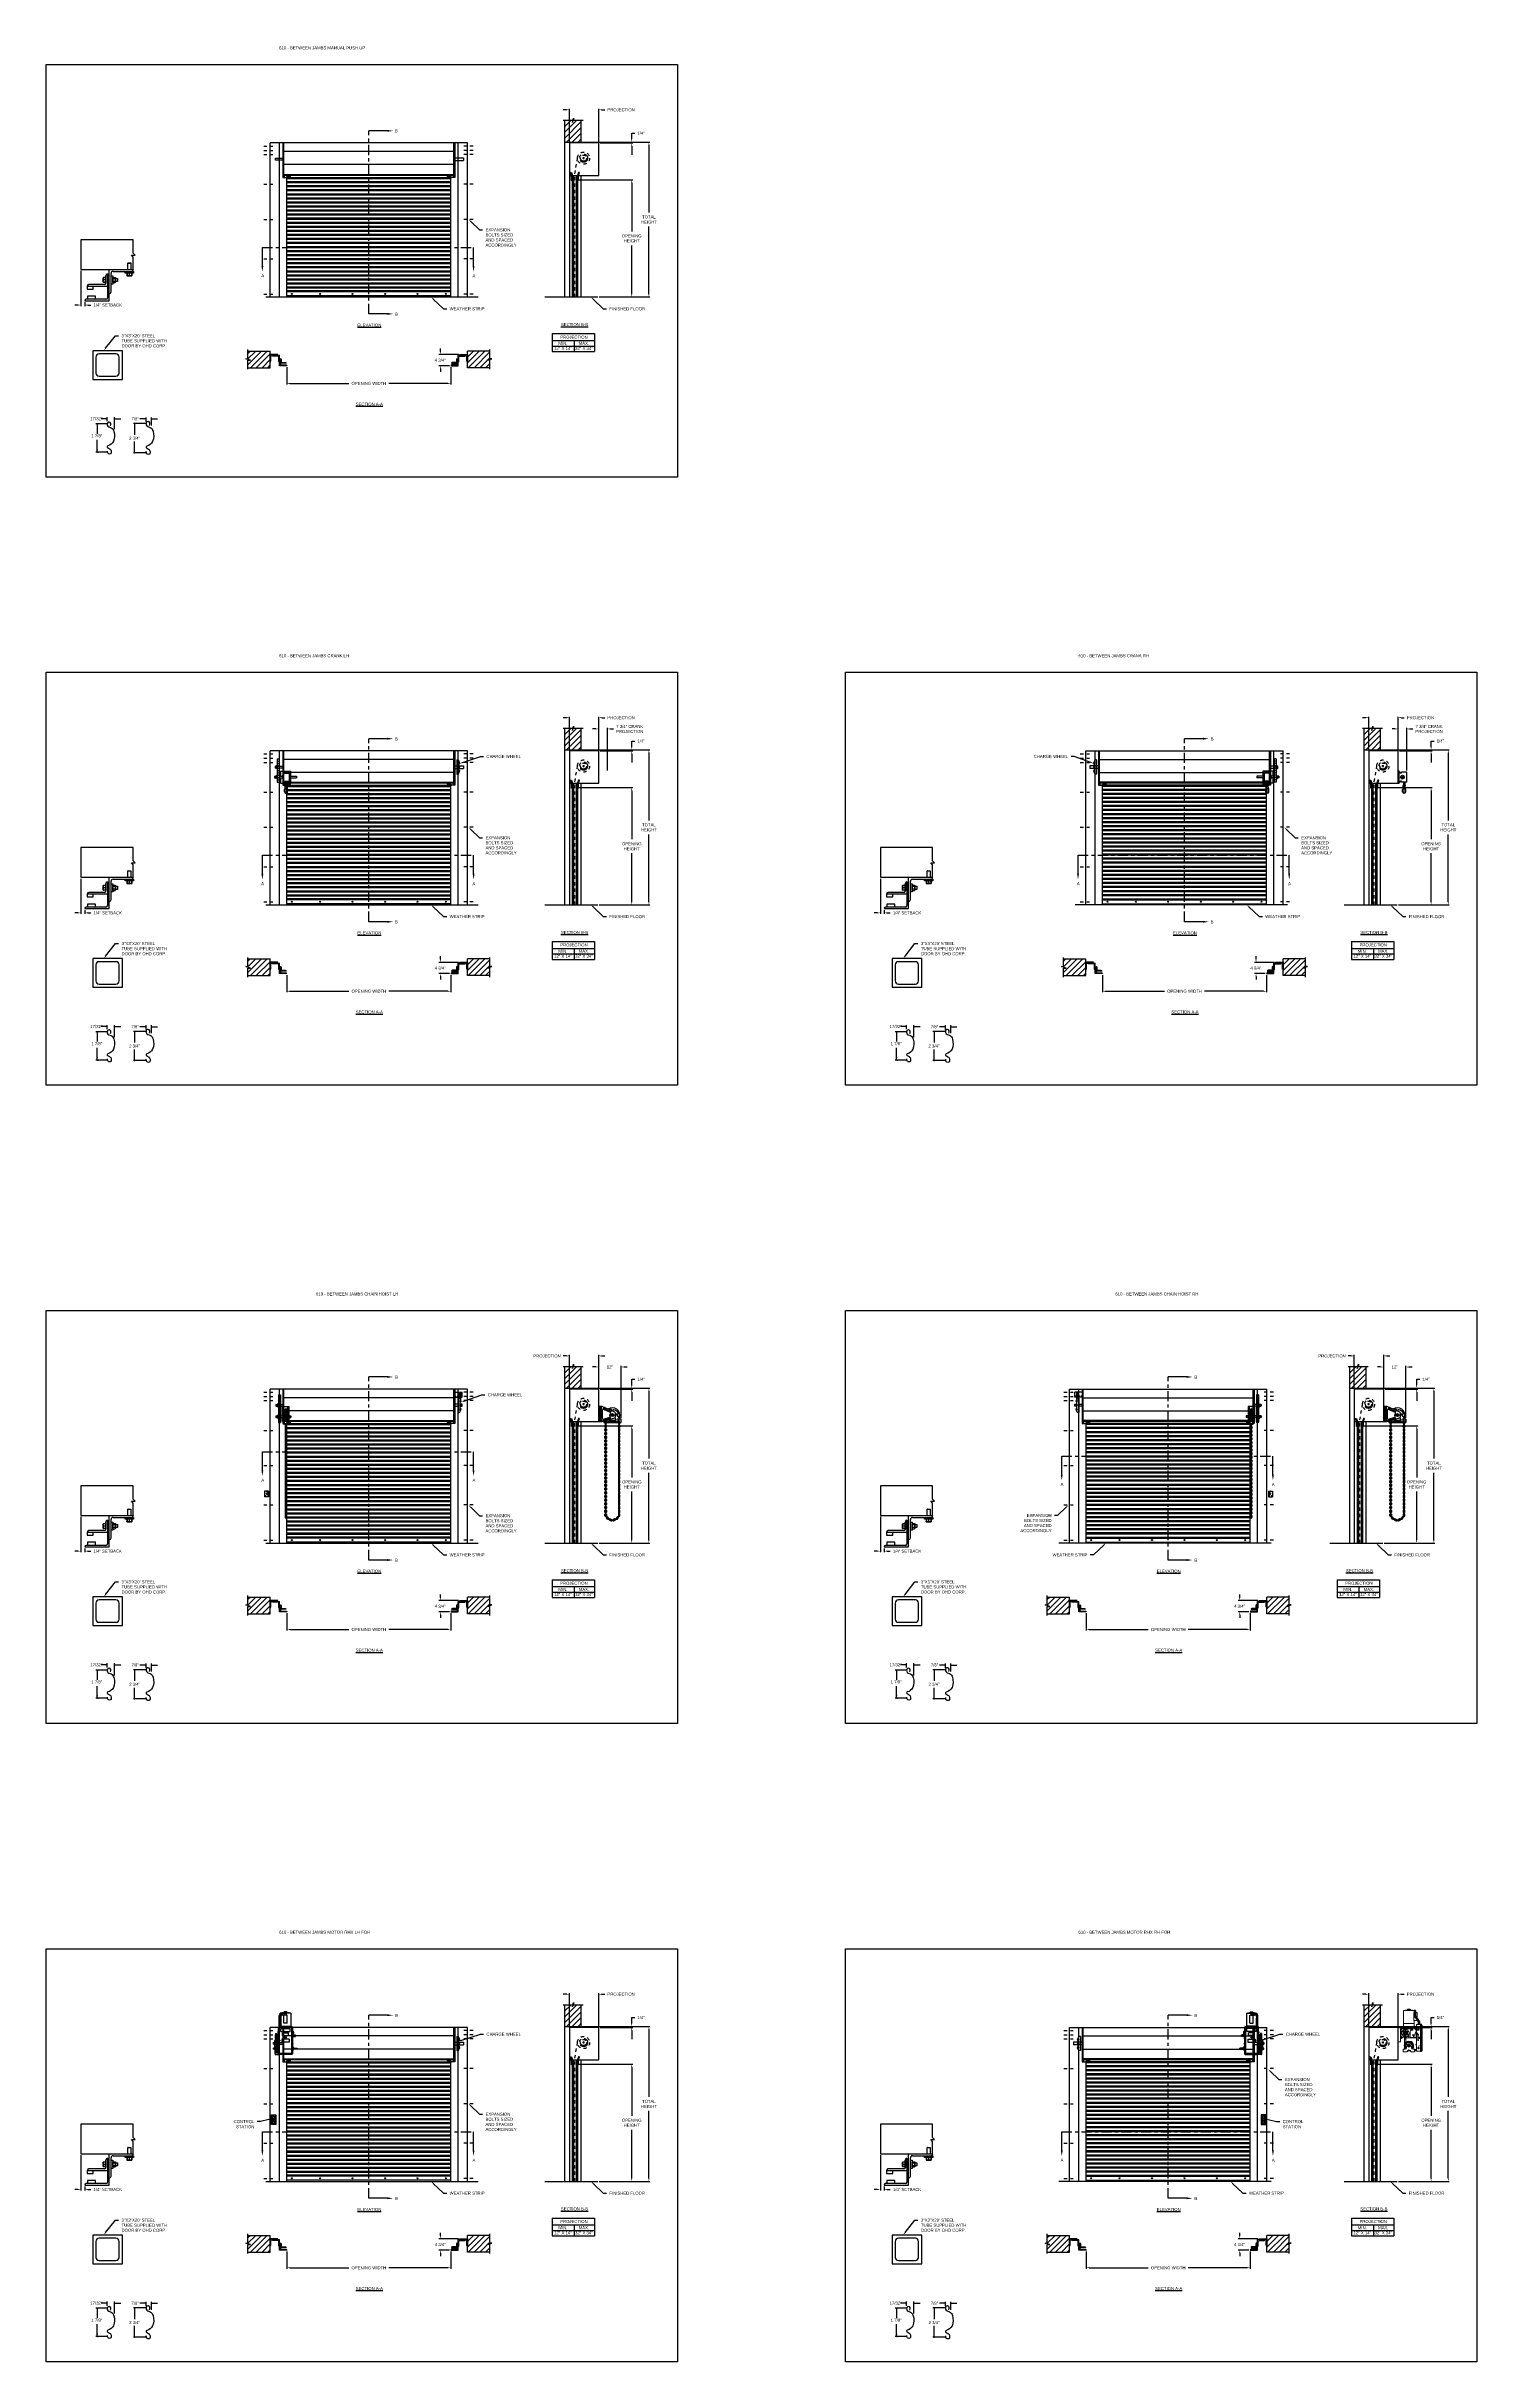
# Model space of a CAD drawing. Header units: inches. Extents: x 169.6 to 213.7, y 195.1 to 266.5.
import ezdxf
from ezdxf import colors
from ezdxf.entities.mleader import LeaderData, LeaderLine
from ezdxf.enums import TextEntityAlignment as Align
from ezdxf.math import Vec2, Vec3

# ---------------------------------------------------------------- set-up
doc = ezdxf.new("R2010")
doc.units = ezdxf.units.IN
doc.header["$LTSCALE"] = 0.25
doc.header["$MEASUREMENT"] = 0
for name, pattern in [('CENTER', [2, 1.25, -0.25, 0.25, -0.25]), ('CENTER2', [1.125, 0.75, -0.125, 0.125, -0.125]), ('HIDDEN', [0.375, 0.25, -0.125]), ('HIDDEN2', [0.1875, 0.125, -0.0625])]:
    doc.linetypes.add(name, pattern=pattern)
for name, color, linetype in [('ANNOTATIONS', 1, 'Continuous'), ('CHAIN HOIST LH', 7, 'Continuous'), ('CRANK LH', 7, 'Continuous'), ('CRANK RH', 7, 'Continuous'), ('DETAILS', 4, 'Continuous'), ('PUSH UP', 7, 'Continuous'), ('RHX LH F.O.H.', 7, 'Continuous'), ('RHX RH F.O.H.', 7, 'Continuous'), ('SECTION CUTS', 6, 'CENTER')]:
    doc.layers.add(name, color=color, linetype=linetype)
doc.styles.add('ARIAL', font='arial.ttf', dxfattribs={"height": 0.09375})
doc.styles.get("Standard").update_dxf_attribs({"font": 'romans.shx'})
doc.dimstyles.new('ARIAL', dxfattribs={"dimtxt": 0.09375, "dimasz": 0.09375, "dimexe": 0.03125, "dimexo": 0.046875, "dimgap": 0.09, "dimtad": 0, "dimtih": 1, "dimtoh": 1, "dimdec": 4, "dimzin": 0, "dimdsep": 46, "dimlunit": 4, "dimtxsty": 'ARIAL', "dimcen": 0.09, "dimadec": 0, "dimazin": 0, "dimtfac": 1, "dimtdec": 4, "dimtix": 1, "dimtofl": 0, "dimtmove": 0, "dimatfit": 3, "dimfxl": 0.18, "dimfrac": 2, "dimtolj": 1, "dimtzin": 0, "dimarcsym": 0})
doc.dimstyles.new('STANDARD$0', dxfattribs={"dimtxt": 0.09375, "dimasz": 0.09375, "dimexe": 0.03125, "dimexo": 0.046875, "dimgap": 0.09, "dimtad": 0, "dimtih": 1, "dimtoh": 1, "dimdec": 4, "dimzin": 0, "dimdsep": 46, "dimtxsty": 'ARIAL', "dimcen": 0.09, "dimadec": 0, "dimazin": 0, "dimtfac": 1, "dimtdec": 4, "dimtofl": 0, "dimtmove": 0, "dimatfit": 1, "dimfxl": 1, "dimtolj": 1, "dimtzin": 0, "dimarcsym": 0})
pattern_1 = [(45, (-19.06376, -0.2492), (-0.08838835, 0.08838835), [])]
pattern_2 = [(45, (-19.06376, -18.99941), (-0.08838835, 0.08838835), [])]
pattern_3 = [(45, (6.10181, -18.99941), (-0.08838835, 0.08838835), [])]
pattern_4 = [(45, (-19.06376, -38.68773), (-0.08838835, 0.08838835), [])]
pattern_5 = [(45, (5.59953, -38.68773), (-0.08838835, 0.08838835), [])]
pattern_6 = [(45, (-19.06376, -58.37604), (-0.08838835, 0.08838835), [])]
pattern_7 = [(45, (5.59953, -58.37604), (-0.08838835, 0.08838835), [])]

# ---------------------------------------------------------------- blocks, each defined once
blk = doc.blocks.new('*D3')
at = {"layer": 'ANNOTATIONS', "color": 0, "lineweight": -2, "transparency": 16777216}
for p, q in [((170.659, 259.565), (170.659, 258.481)), ((170.774, 258.596), (170.774, 258.481)), ((170.565, 258.512), (170.472, 258.512)), ((170.868, 258.512), (170.962, 258.512))]:
    blk.add_line(p, q, dxfattribs=at)
at = {"layer": 'ANNOTATIONS', "color": 0, "transparency": 16777216}
for points in [[(170.565, 258.527), (170.565, 258.496), (170.659, 258.512)], [(170.868, 258.527), (170.868, 258.496), (170.774, 258.512)]]:
    blk.add_solid(points, dxfattribs=at)
at = {"layer": 'defpoints', "color": 0, "transparency": 16777216}
for p in [(170.659, 259.612), (170.774, 258.643), (170.774, 258.512)]:
    blk.add_point(p, dxfattribs=at)
at = {"layer": 'ANNOTATIONS', "color": 0, "transparency": 16777216, "insert": (171.483, 258.512), "char_height": 0.09375, "attachment_point": 5, "style": 'ARIAL'}
blk.add_mtext('\\A1;1/4" SETBACK', dxfattribs=at)
blk = doc.blocks.new('*D9')
at = {"layer": 'ANNOTATIONS', "color": 0, "lineweight": -2, "transparency": 16777216}
for p, q in [((187.652, 263.632), (187.652, 263.813)), ((187.652, 263.813), (187.745, 263.813)), ((186.142, 263.538), (187.683, 263.538)), ((186.68, 263.51), (187.683, 263.51)), ((187.652, 263.416), (187.652, 263.323))]:
    blk.add_line(p, q, dxfattribs=at)
at = {"layer": 'ANNOTATIONS', "color": 0, "transparency": 16777216}
for points in [[(187.636, 263.632), (187.667, 263.632), (187.652, 263.538)], [(187.636, 263.416), (187.667, 263.416), (187.652, 263.51)]]:
    blk.add_solid(points, dxfattribs=at)
at = {"layer": 'defpoints', "color": 0, "transparency": 16777216}
for p in [(186.095, 263.538), (186.634, 263.51), (187.652, 263.538)]:
    blk.add_point(p, dxfattribs=at)
at = {"layer": 'ANNOTATIONS', "color": 0, "transparency": 16777216, "insert": (187.939, 263.813), "char_height": 0.0938, "attachment_point": 5, "style": 'ARIAL'}
blk.add_mtext('\\A1;1/4"', dxfattribs=at)
blk = doc.blocks.new('*D8')
at = {"layer": 'ANNOTATIONS', "color": 0, "lineweight": -2, "transparency": 16777216}
for p, q in [((181.748, 257.08), (181.748, 257.174)), ((182.305, 256.986), (181.701, 256.986)), ((182.025, 256.64), (181.701, 256.64)), ((181.748, 256.547), (181.748, 256.453))]:
    blk.add_line(p, q, dxfattribs=at)
at = {"layer": 'ANNOTATIONS', "color": 0, "transparency": 16777216}
for points in [[(181.733, 257.08), (181.764, 257.08), (181.748, 256.986)], [(181.733, 256.547), (181.764, 256.547), (181.748, 256.64)]]:
    blk.add_solid(points, dxfattribs=at)
at = {"layer": 'defpoints', "color": 0, "transparency": 16777216}
for p in [(181.748, 256.64), (182.072, 256.64), (182.352, 256.986)]:
    blk.add_point(p, dxfattribs=at)
at = {"layer": 'ANNOTATIONS', "color": 0, "transparency": 16777216, "insert": (181.742, 256.81), "char_height": 0.0938, "attachment_point": 5, "style": 'ARIAL'}
blk.add_mtext('\\A1;4 3/4"', dxfattribs=at)
blk = doc.blocks.new('*D10')
at = {"layer": 'ANNOTATIONS', "color": 0, "lineweight": -2, "transparency": 16777216}
for p, q in [((177.009, 256.594), (177.009, 256.064)), ((182.072, 256.594), (182.072, 256.064)), ((177.103, 256.095), (178.924, 256.095)), ((181.978, 256.095), (180.157, 256.095))]:
    blk.add_line(p, q, dxfattribs=at)
at = {"layer": 'ANNOTATIONS', "color": 0, "transparency": 16777216}
for points in [[(177.103, 256.11), (177.103, 256.079), (177.009, 256.095)], [(181.978, 256.11), (181.978, 256.079), (182.072, 256.095)]]:
    blk.add_solid(points, dxfattribs=at)
at = {"layer": 'defpoints', "color": 0, "transparency": 16777216}
for p in [(177.009, 256.64), (182.072, 256.64), (182.072, 256.095)]:
    blk.add_point(p, dxfattribs=at)
at = {"layer": 'ANNOTATIONS', "color": 0, "transparency": 16777216, "insert": (179.541, 256.095), "char_height": 0.09375, "attachment_point": 5, "style": 'ARIAL'}
blk.add_mtext('\\A1;OPENING WIDTH', dxfattribs=at)
blk = doc.blocks.new('*D11')
at = {"layer": 'ANNOTATIONS', "color": 0, "lineweight": -2, "transparency": 16777216}
for p, q in [((185.634, 264.533), (185.54, 264.533)), ((185.727, 263.557), (185.727, 264.564)), ((186.634, 263.557), (186.634, 264.564)), ((186.727, 264.533), (186.821, 264.533))]:
    blk.add_line(p, q, dxfattribs=at)
at = {"layer": 'ANNOTATIONS', "color": 0, "transparency": 16777216}
for points in [[(185.634, 264.548), (185.634, 264.517), (185.727, 264.533)], [(186.727, 264.548), (186.727, 264.517), (186.634, 264.533)]]:
    blk.add_solid(points, dxfattribs=at)
at = {"layer": 'defpoints', "color": 0, "transparency": 16777216}
for p in [(186.634, 264.533), (185.727, 263.51), (186.634, 263.51)]:
    blk.add_point(p, dxfattribs=at)
at = {"layer": 'ANNOTATIONS', "color": 0, "transparency": 16777216, "insert": (187.323, 264.533), "char_height": 0.09375, "attachment_point": 5, "style": 'ARIAL'}
blk.add_mtext('\\A1;PROJECTION', dxfattribs=at)
blk = doc.blocks.new('*D12')
at = {"layer": 'ANNOTATIONS', "color": 0, "lineweight": -2, "transparency": 16777216}
for p, q in [((186.142, 263.538), (188.213, 263.538)), ((188.181, 263.444), (188.181, 261.367)), ((188.181, 258.854), (188.181, 260.932)), ((186.649, 258.76), (188.213, 258.76))]:
    blk.add_line(p, q, dxfattribs=at)
at = {"layer": 'ANNOTATIONS', "color": 0, "transparency": 16777216}
for points in [[(188.166, 263.444), (188.197, 263.444), (188.181, 263.538)], [(188.166, 258.854), (188.197, 258.854), (188.181, 258.76)]]:
    blk.add_solid(points, dxfattribs=at)
at = {"layer": 'defpoints', "color": 0, "transparency": 16777216}
for p in [(186.095, 263.538), (186.602, 258.76), (188.181, 258.76)]:
    blk.add_point(p, dxfattribs=at)
at = {"layer": 'ANNOTATIONS', "color": 0, "transparency": 16777216, "insert": (188.181, 261.149), "char_height": 0.0938, "attachment_point": 5, "style": 'ARIAL'}
blk.add_mtext('\\A1;TOTAL \\PHEIGHT', dxfattribs=at)
blk = doc.blocks.new('*D13')
at = {"layer": 'ANNOTATIONS', "color": 0, "lineweight": -2, "transparency": 16777216}
for p, q in [((185.945, 262.374), (187.683, 262.374)), ((187.652, 262.281), (187.652, 260.785)), ((187.652, 258.854), (187.652, 260.35)), ((186.649, 258.76), (187.683, 258.76))]:
    blk.add_line(p, q, dxfattribs=at)
at = {"layer": 'ANNOTATIONS', "color": 0, "transparency": 16777216}
for points in [[(187.636, 262.281), (187.667, 262.281), (187.652, 262.374)], [(187.636, 258.854), (187.667, 258.854), (187.652, 258.76)]]:
    blk.add_solid(points, dxfattribs=at)
at = {"layer": 'defpoints', "color": 0, "transparency": 16777216}
for p in [(185.898, 262.374), (187.652, 262.374), (186.602, 258.76)]:
    blk.add_point(p, dxfattribs=at)
at = {"layer": 'ANNOTATIONS', "color": 0, "transparency": 16777216, "insert": (187.652, 260.567), "char_height": 0.09375, "attachment_point": 5, "style": 'ARIAL'}
blk.add_mtext('\\A1;OPENING\\PHEIGHT', dxfattribs=at)
blk = doc.blocks.new('*D14')
at = {"layer": 'ANNOTATIONS', "color": 0, "lineweight": -2, "transparency": 16777216}
for p, q in [((170.659, 240.815), (170.659, 239.73)), ((170.565, 239.762), (170.472, 239.762)), ((170.774, 239.846), (170.774, 239.73)), ((170.868, 239.762), (170.962, 239.762))]:
    blk.add_line(p, q, dxfattribs=at)
at = {"layer": 'ANNOTATIONS', "color": 0, "transparency": 16777216}
for points in [[(170.565, 239.777), (170.565, 239.746), (170.659, 239.762)], [(170.868, 239.777), (170.868, 239.746), (170.774, 239.762)]]:
    blk.add_solid(points, dxfattribs=at)
at = {"layer": 'defpoints', "color": 0, "transparency": 16777216}
for p in [(170.659, 240.862), (170.774, 239.893), (170.774, 239.762)]:
    blk.add_point(p, dxfattribs=at)
at = {"layer": 'ANNOTATIONS', "color": 0, "transparency": 16777216, "insert": (171.483, 239.762), "char_height": 0.09375, "attachment_point": 5, "style": 'ARIAL'}
blk.add_mtext('\\A1;1/4" SETBACK', dxfattribs=at)
blk = doc.blocks.new('*D20')
at = {"layer": 'ANNOTATIONS', "color": 0, "lineweight": -2, "transparency": 16777216}
for p, q in [((187.652, 244.882), (187.652, 245.063)), ((187.652, 245.063), (187.745, 245.063)), ((186.142, 244.788), (187.683, 244.788)), ((186.68, 244.76), (187.683, 244.76)), ((187.652, 244.666), (187.652, 244.572))]:
    blk.add_line(p, q, dxfattribs=at)
at = {"layer": 'ANNOTATIONS', "color": 0, "transparency": 16777216}
for points in [[(187.636, 244.882), (187.667, 244.882), (187.652, 244.788)], [(187.636, 244.666), (187.667, 244.666), (187.652, 244.76)]]:
    blk.add_solid(points, dxfattribs=at)
at = {"layer": 'defpoints', "color": 0, "transparency": 16777216}
for p in [(186.095, 244.788), (186.634, 244.76), (187.652, 244.788)]:
    blk.add_point(p, dxfattribs=at)
at = {"layer": 'ANNOTATIONS', "color": 0, "transparency": 16777216, "insert": (187.939, 245.063), "char_height": 0.0938, "attachment_point": 5, "style": 'ARIAL'}
blk.add_mtext('\\A1;1/4"', dxfattribs=at)
blk = doc.blocks.new('*D15')
at = {"layer": 'ANNOTATIONS', "color": 0, "lineweight": -2, "transparency": 16777216}
for p, q in [((182.305, 238.236), (181.701, 238.236)), ((182.025, 237.89), (181.701, 237.89)), ((181.748, 238.33), (181.748, 238.424)), ((181.748, 237.797), (181.748, 237.703))]:
    blk.add_line(p, q, dxfattribs=at)
at = {"layer": 'ANNOTATIONS', "color": 0, "transparency": 16777216}
for points in [[(181.733, 238.33), (181.764, 238.33), (181.748, 238.236)], [(181.733, 237.797), (181.764, 237.797), (181.748, 237.89)]]:
    blk.add_solid(points, dxfattribs=at)
at = {"layer": 'defpoints', "color": 0, "transparency": 16777216}
for p in [(181.748, 237.89), (182.072, 237.89), (182.352, 238.236)]:
    blk.add_point(p, dxfattribs=at)
at = {"layer": 'ANNOTATIONS', "color": 0, "transparency": 16777216, "insert": (181.742, 238.059), "char_height": 0.0938, "attachment_point": 5, "style": 'ARIAL'}
blk.add_mtext('\\A1;4 3/4"', dxfattribs=at)
blk = doc.blocks.new('*D16')
at = {"layer": 'ANNOTATIONS', "color": 0, "lineweight": -2, "transparency": 16777216}
for p, q in [((177.009, 237.843), (177.009, 237.313)), ((182.072, 237.843), (182.072, 237.313)), ((177.103, 237.345), (178.924, 237.345)), ((181.978, 237.345), (180.157, 237.345))]:
    blk.add_line(p, q, dxfattribs=at)
at = {"layer": 'ANNOTATIONS', "color": 0, "transparency": 16777216}
for points in [[(177.103, 237.36), (177.103, 237.329), (177.009, 237.345)], [(181.978, 237.36), (181.978, 237.329), (182.072, 237.345)]]:
    blk.add_solid(points, dxfattribs=at)
at = {"layer": 'defpoints', "color": 0, "transparency": 16777216}
for p in [(177.009, 237.89), (182.072, 237.89), (182.072, 237.345)]:
    blk.add_point(p, dxfattribs=at)
at = {"layer": 'ANNOTATIONS', "color": 0, "transparency": 16777216, "insert": (179.541, 237.345), "char_height": 0.09375, "attachment_point": 5, "style": 'ARIAL'}
blk.add_mtext('\\A1;OPENING WIDTH', dxfattribs=at)
blk = doc.blocks.new('*D17')
at = {"layer": 'ANNOTATIONS', "color": 0, "lineweight": -2, "transparency": 16777216}
for p, q in [((185.634, 245.782), (185.54, 245.782)), ((185.727, 244.807), (185.727, 245.814)), ((186.634, 244.807), (186.634, 245.814)), ((186.727, 245.782), (186.821, 245.782))]:
    blk.add_line(p, q, dxfattribs=at)
at = {"layer": 'ANNOTATIONS', "color": 0, "transparency": 16777216}
for points in [[(185.634, 245.798), (185.634, 245.767), (185.727, 245.782)], [(186.727, 245.798), (186.727, 245.767), (186.634, 245.782)]]:
    blk.add_solid(points, dxfattribs=at)
at = {"layer": 'defpoints', "color": 0, "transparency": 16777216}
for p in [(186.634, 245.782), (185.727, 244.76), (186.634, 244.76)]:
    blk.add_point(p, dxfattribs=at)
at = {"layer": 'ANNOTATIONS', "color": 0, "transparency": 16777216, "insert": (187.323, 245.782), "char_height": 0.09375, "attachment_point": 5, "style": 'ARIAL'}
blk.add_mtext('\\A1;PROJECTION', dxfattribs=at)
blk = doc.blocks.new('*D18')
at = {"layer": 'ANNOTATIONS', "color": 0, "lineweight": -2, "transparency": 16777216}
for p, q in [((186.142, 244.788), (188.213, 244.788)), ((188.181, 244.694), (188.181, 242.616)), ((188.181, 240.104), (188.181, 242.182)), ((186.649, 240.01), (188.213, 240.01))]:
    blk.add_line(p, q, dxfattribs=at)
at = {"layer": 'ANNOTATIONS', "color": 0, "transparency": 16777216}
for points in [[(188.166, 244.694), (188.197, 244.694), (188.181, 244.788)], [(188.166, 240.104), (188.197, 240.104), (188.181, 240.01)]]:
    blk.add_solid(points, dxfattribs=at)
at = {"layer": 'defpoints', "color": 0, "transparency": 16777216}
for p in [(186.095, 244.788), (186.602, 240.01), (188.181, 240.01)]:
    blk.add_point(p, dxfattribs=at)
at = {"layer": 'ANNOTATIONS', "color": 0, "transparency": 16777216, "insert": (188.181, 242.399), "char_height": 0.0938, "attachment_point": 5, "style": 'ARIAL'}
blk.add_mtext('\\A1;TOTAL \\PHEIGHT', dxfattribs=at)
blk = doc.blocks.new('*D19')
at = {"layer": 'ANNOTATIONS', "color": 0, "lineweight": -2, "transparency": 16777216}
for p, q in [((185.945, 243.624), (187.683, 243.624)), ((187.652, 243.531), (187.652, 242.035)), ((187.652, 240.104), (187.652, 241.6)), ((186.649, 240.01), (187.683, 240.01))]:
    blk.add_line(p, q, dxfattribs=at)
at = {"layer": 'ANNOTATIONS', "color": 0, "transparency": 16777216}
for points in [[(187.636, 243.531), (187.667, 243.531), (187.652, 243.624)], [(187.636, 240.104), (187.667, 240.104), (187.652, 240.01)]]:
    blk.add_solid(points, dxfattribs=at)
at = {"layer": 'defpoints', "color": 0, "transparency": 16777216}
for p in [(185.898, 243.624), (187.652, 243.624), (186.602, 240.01)]:
    blk.add_point(p, dxfattribs=at)
at = {"layer": 'ANNOTATIONS', "color": 0, "transparency": 16777216, "insert": (187.652, 241.817), "char_height": 0.09375, "attachment_point": 5, "style": 'ARIAL'}
blk.add_mtext('\\A1;OPENING\\PHEIGHT', dxfattribs=at)
blk = doc.blocks.new('*D21')
at = {"layer": 'ANNOTATIONS', "color": 0, "linetype": 'Continuous', "lineweight": -2, "transparency": 16777216}
for p, q in [((186.54, 245.435), (186.446, 245.435)), ((186.634, 244.807), (186.634, 245.467)), ((186.899, 244.151), (186.899, 245.467)), ((186.993, 245.435), (187.086, 245.435))]:
    blk.add_line(p, q, dxfattribs=at)
at = {"layer": 'ANNOTATIONS', "color": 0, "linetype": 'Continuous', "transparency": 16777216}
for points in [[(186.54, 245.451), (186.54, 245.42), (186.634, 245.435)], [(186.993, 245.451), (186.993, 245.42), (186.899, 245.435)]]:
    blk.add_solid(points, dxfattribs=at)
at = {"layer": 'defpoints', "color": 0, "linetype": 'Continuous', "transparency": 16777216}
for p in [(186.899, 245.435), (186.634, 244.76), (186.899, 244.104)]:
    blk.add_point(p, dxfattribs=at)
at = {"layer": 'ANNOTATIONS', "color": 0, "linetype": 'Continuous', "transparency": 16777216, "insert": (187.59, 245.435), "char_height": 0.09375, "attachment_point": 5, "style": 'ARIAL'}
blk.add_mtext('\\A1;7 3/4" CRANK \\PPROJECTION', dxfattribs=at)
blk = doc.blocks.new('*D22')
at = {"layer": 'ANNOTATIONS', "color": 0, "lineweight": -2, "transparency": 16777216}
for p, q in [((195.322, 240.815), (195.322, 239.73)), ((195.229, 239.762), (195.135, 239.762)), ((195.438, 239.846), (195.438, 239.73)), ((195.531, 239.762), (195.625, 239.762))]:
    blk.add_line(p, q, dxfattribs=at)
at = {"layer": 'ANNOTATIONS', "color": 0, "transparency": 16777216}
for points in [[(195.229, 239.777), (195.229, 239.746), (195.322, 239.762)], [(195.531, 239.777), (195.531, 239.746), (195.438, 239.762)]]:
    blk.add_solid(points, dxfattribs=at)
at = {"layer": 'defpoints', "color": 0, "transparency": 16777216}
for p in [(195.322, 240.862), (195.438, 239.893), (195.438, 239.762)]:
    blk.add_point(p, dxfattribs=at)
at = {"layer": 'ANNOTATIONS', "color": 0, "transparency": 16777216, "insert": (196.146, 239.762), "char_height": 0.09375, "attachment_point": 5, "style": 'ARIAL'}
blk.add_mtext('\\A1;1/4" SETBACK', dxfattribs=at)
blk = doc.blocks.new('*D23')
at = {"layer": 'ANNOTATIONS', "color": 0, "lineweight": -2, "transparency": 16777216}
for p, q in [((212.315, 244.882), (212.315, 245.063)), ((212.315, 245.063), (212.409, 245.063)), ((210.805, 244.788), (212.346, 244.788)), ((211.344, 244.76), (212.346, 244.76)), ((212.315, 244.666), (212.315, 244.572))]:
    blk.add_line(p, q, dxfattribs=at)
at = {"layer": 'ANNOTATIONS', "color": 0, "transparency": 16777216}
for points in [[(212.299, 244.882), (212.331, 244.882), (212.315, 244.788)], [(212.299, 244.666), (212.331, 244.666), (212.315, 244.76)]]:
    blk.add_solid(points, dxfattribs=at)
at = {"layer": 'defpoints', "color": 0, "transparency": 16777216}
for p in [(210.758, 244.788), (211.297, 244.76), (212.315, 244.788)]:
    blk.add_point(p, dxfattribs=at)
at = {"layer": 'ANNOTATIONS', "color": 0, "transparency": 16777216, "insert": (212.603, 245.063), "char_height": 0.0938, "attachment_point": 5, "style": 'ARIAL'}
blk.add_mtext('\\A1;1/4"', dxfattribs=at)
blk = doc.blocks.new('*D24')
at = {"layer": 'ANNOTATIONS', "color": 0, "lineweight": -2, "transparency": 16777216}
for p, q in [((207.471, 238.236), (206.867, 238.236)), ((207.191, 237.89), (206.867, 237.89)), ((206.914, 238.33), (206.914, 238.424)), ((206.914, 237.797), (206.914, 237.703))]:
    blk.add_line(p, q, dxfattribs=at)
at = {"layer": 'ANNOTATIONS', "color": 0, "transparency": 16777216}
for points in [[(206.898, 238.33), (206.929, 238.33), (206.914, 238.236)], [(206.898, 237.797), (206.929, 237.797), (206.914, 237.89)]]:
    blk.add_solid(points, dxfattribs=at)
at = {"layer": 'defpoints', "color": 0, "transparency": 16777216}
for p in [(206.914, 237.89), (207.237, 237.89), (207.518, 238.236)]:
    blk.add_point(p, dxfattribs=at)
at = {"layer": 'ANNOTATIONS', "color": 0, "transparency": 16777216, "insert": (206.908, 238.059), "char_height": 0.0938, "attachment_point": 5, "style": 'ARIAL'}
blk.add_mtext('\\A1;4 3/4"', dxfattribs=at)
blk = doc.blocks.new('*D25')
at = {"layer": 'ANNOTATIONS', "color": 0, "lineweight": -2, "transparency": 16777216}
for p, q in [((202.175, 237.843), (202.175, 237.313)), ((207.237, 237.843), (207.237, 237.313)), ((202.269, 237.345), (204.09, 237.345)), ((207.144, 237.345), (205.323, 237.345))]:
    blk.add_line(p, q, dxfattribs=at)
at = {"layer": 'ANNOTATIONS', "color": 0, "transparency": 16777216}
for points in [[(202.269, 237.36), (202.269, 237.329), (202.175, 237.345)], [(207.144, 237.36), (207.144, 237.329), (207.237, 237.345)]]:
    blk.add_solid(points, dxfattribs=at)
at = {"layer": 'defpoints', "color": 0, "transparency": 16777216}
for p in [(202.175, 237.89), (207.237, 237.89), (207.237, 237.345)]:
    blk.add_point(p, dxfattribs=at)
at = {"layer": 'ANNOTATIONS', "color": 0, "transparency": 16777216, "insert": (204.706, 237.345), "char_height": 0.09375, "attachment_point": 5, "style": 'ARIAL'}
blk.add_mtext('\\A1;OPENING WIDTH', dxfattribs=at)
blk = doc.blocks.new('*D26')
at = {"layer": 'ANNOTATIONS', "color": 0, "lineweight": -2, "transparency": 16777216}
for p, q in [((210.297, 245.782), (210.203, 245.782)), ((210.391, 244.807), (210.391, 245.814)), ((211.297, 244.807), (211.297, 245.814)), ((211.391, 245.782), (211.484, 245.782))]:
    blk.add_line(p, q, dxfattribs=at)
at = {"layer": 'ANNOTATIONS', "color": 0, "transparency": 16777216}
for points in [[(210.297, 245.798), (210.297, 245.767), (210.391, 245.782)], [(211.391, 245.798), (211.391, 245.767), (211.297, 245.782)]]:
    blk.add_solid(points, dxfattribs=at)
at = {"layer": 'defpoints', "color": 0, "transparency": 16777216}
for p in [(211.297, 245.782), (210.391, 244.76), (211.297, 244.76)]:
    blk.add_point(p, dxfattribs=at)
at = {"layer": 'ANNOTATIONS', "color": 0, "transparency": 16777216, "insert": (211.986, 245.782), "char_height": 0.09375, "attachment_point": 5, "style": 'ARIAL'}
blk.add_mtext('\\A1;PROJECTION', dxfattribs=at)
blk = doc.blocks.new('*D27')
at = {"layer": 'ANNOTATIONS', "color": 0, "lineweight": -2, "transparency": 16777216}
for p, q in [((210.805, 244.788), (212.876, 244.788)), ((212.845, 244.694), (212.845, 242.616)), ((212.845, 240.104), (212.845, 242.182)), ((211.312, 240.01), (212.876, 240.01))]:
    blk.add_line(p, q, dxfattribs=at)
at = {"layer": 'ANNOTATIONS', "color": 0, "transparency": 16777216}
for points in [[(212.829, 244.694), (212.86, 244.694), (212.845, 244.788)], [(212.829, 240.104), (212.86, 240.104), (212.845, 240.01)]]:
    blk.add_solid(points, dxfattribs=at)
at = {"layer": 'defpoints', "color": 0, "transparency": 16777216}
for p in [(210.758, 244.788), (211.266, 240.01), (212.845, 240.01)]:
    blk.add_point(p, dxfattribs=at)
at = {"layer": 'ANNOTATIONS', "color": 0, "transparency": 16777216, "insert": (212.845, 242.399), "char_height": 0.0938, "attachment_point": 5, "style": 'ARIAL'}
blk.add_mtext('\\A1;TOTAL \\PHEIGHT', dxfattribs=at)
blk = doc.blocks.new('*D28')
at = {"layer": 'ANNOTATIONS', "color": 0, "lineweight": -2, "transparency": 16777216}
for p, q in [((210.608, 243.624), (212.346, 243.624)), ((212.315, 243.531), (212.315, 242.035)), ((212.315, 240.104), (212.315, 241.6)), ((211.312, 240.01), (212.346, 240.01))]:
    blk.add_line(p, q, dxfattribs=at)
at = {"layer": 'ANNOTATIONS', "color": 0, "transparency": 16777216}
for points in [[(212.299, 243.531), (212.331, 243.531), (212.315, 243.624)], [(212.299, 240.104), (212.331, 240.104), (212.315, 240.01)]]:
    blk.add_solid(points, dxfattribs=at)
at = {"layer": 'defpoints', "color": 0, "transparency": 16777216}
for p in [(210.561, 243.624), (212.315, 243.624), (211.266, 240.01)]:
    blk.add_point(p, dxfattribs=at)
at = {"layer": 'ANNOTATIONS', "color": 0, "transparency": 16777216, "insert": (212.315, 241.817), "char_height": 0.09375, "attachment_point": 5, "style": 'ARIAL'}
blk.add_mtext('\\A1;OPENING\\PHEIGHT', dxfattribs=at)
blk = doc.blocks.new('*D29')
at = {"layer": 'ANNOTATIONS', "color": 0, "linetype": 'Continuous', "lineweight": -2, "transparency": 16777216}
for p, q in [((211.203, 245.435), (211.109, 245.435)), ((211.297, 244.807), (211.297, 245.467)), ((211.562, 244.151), (211.562, 245.467)), ((211.656, 245.435), (211.75, 245.435))]:
    blk.add_line(p, q, dxfattribs=at)
at = {"layer": 'ANNOTATIONS', "color": 0, "linetype": 'Continuous', "transparency": 16777216}
for points in [[(211.203, 245.451), (211.203, 245.42), (211.297, 245.435)], [(211.656, 245.451), (211.656, 245.42), (211.562, 245.435)]]:
    blk.add_solid(points, dxfattribs=at)
at = {"layer": 'defpoints', "color": 0, "linetype": 'Continuous', "transparency": 16777216}
for p in [(211.562, 245.435), (211.297, 244.76), (211.562, 244.104)]:
    blk.add_point(p, dxfattribs=at)
at = {"layer": 'ANNOTATIONS', "color": 0, "linetype": 'Continuous', "transparency": 16777216, "insert": (212.253, 245.435), "char_height": 0.09375, "attachment_point": 5, "style": 'ARIAL'}
blk.add_mtext('\\A1;7 3/4" CRANK \\PPROJECTION', dxfattribs=at)
blk = doc.blocks.new('*D36')
at = {"layer": 'ANNOTATIONS', "color": 0, "lineweight": -2, "transparency": 16777216}
for p, q in [((170.659, 221.127), (170.659, 220.042)), ((170.565, 220.073), (170.472, 220.073)), ((170.774, 220.158), (170.774, 220.042)), ((170.868, 220.073), (170.962, 220.073))]:
    blk.add_line(p, q, dxfattribs=at)
at = {"layer": 'ANNOTATIONS', "color": 0, "transparency": 16777216}
for points in [[(170.565, 220.089), (170.565, 220.058), (170.659, 220.073)], [(170.868, 220.089), (170.868, 220.058), (170.774, 220.073)]]:
    blk.add_solid(points, dxfattribs=at)
at = {"layer": 'defpoints', "color": 0, "transparency": 16777216}
for p in [(170.659, 221.174), (170.774, 220.205), (170.774, 220.073)]:
    blk.add_point(p, dxfattribs=at)
at = {"layer": 'ANNOTATIONS', "color": 0, "transparency": 16777216, "insert": (171.483, 220.073), "char_height": 0.09375, "attachment_point": 5, "style": 'ARIAL'}
blk.add_mtext('\\A1;1/4" SETBACK', dxfattribs=at)
blk = doc.blocks.new('*D35')
at = {"layer": 'ANNOTATIONS', "color": 0, "lineweight": -2, "transparency": 16777216}
for p, q in [((186.142, 225.1), (187.683, 225.1)), ((186.68, 225.072), (187.683, 225.072)), ((187.652, 225.193), (187.652, 225.374)), ((187.652, 225.374), (187.745, 225.374)), ((187.652, 224.978), (187.652, 224.884))]:
    blk.add_line(p, q, dxfattribs=at)
at = {"layer": 'ANNOTATIONS', "color": 0, "transparency": 16777216}
for points in [[(187.636, 225.193), (187.667, 225.193), (187.652, 225.1)], [(187.636, 224.978), (187.667, 224.978), (187.652, 225.072)]]:
    blk.add_solid(points, dxfattribs=at)
at = {"layer": 'defpoints', "color": 0, "transparency": 16777216}
for p in [(186.095, 225.1), (186.634, 225.072), (187.652, 225.1)]:
    blk.add_point(p, dxfattribs=at)
at = {"layer": 'ANNOTATIONS', "color": 0, "transparency": 16777216, "insert": (187.939, 225.374), "char_height": 0.0938, "attachment_point": 5, "style": 'ARIAL'}
blk.add_mtext('\\A1;1/4"', dxfattribs=at)
blk = doc.blocks.new('*D30')
at = {"layer": 'ANNOTATIONS', "color": 0, "lineweight": -2, "transparency": 16777216}
for p, q in [((181.748, 218.642), (181.748, 218.735)), ((182.305, 218.548), (181.701, 218.548)), ((182.025, 218.202), (181.701, 218.202)), ((181.748, 218.108), (181.748, 218.014))]:
    blk.add_line(p, q, dxfattribs=at)
at = {"layer": 'ANNOTATIONS', "color": 0, "transparency": 16777216}
for points in [[(181.733, 218.642), (181.764, 218.642), (181.748, 218.548)], [(181.733, 218.108), (181.764, 218.108), (181.748, 218.202)]]:
    blk.add_solid(points, dxfattribs=at)
at = {"layer": 'defpoints', "color": 0, "transparency": 16777216}
for p in [(181.748, 218.202), (182.072, 218.202), (182.352, 218.548)]:
    blk.add_point(p, dxfattribs=at)
at = {"layer": 'ANNOTATIONS', "color": 0, "transparency": 16777216, "insert": (181.742, 218.371), "char_height": 0.0938, "attachment_point": 5, "style": 'ARIAL'}
blk.add_mtext('\\A1;4 3/4"', dxfattribs=at)
blk = doc.blocks.new('*D31')
at = {"layer": 'ANNOTATIONS', "color": 0, "lineweight": -2, "transparency": 16777216}
for p, q in [((177.009, 218.155), (177.009, 217.625)), ((182.072, 218.155), (182.072, 217.625)), ((177.103, 217.656), (178.924, 217.656)), ((181.978, 217.656), (180.157, 217.656))]:
    blk.add_line(p, q, dxfattribs=at)
at = {"layer": 'ANNOTATIONS', "color": 0, "transparency": 16777216}
for points in [[(177.103, 217.672), (177.103, 217.641), (177.009, 217.656)], [(181.978, 217.672), (181.978, 217.641), (182.072, 217.656)]]:
    blk.add_solid(points, dxfattribs=at)
at = {"layer": 'defpoints', "color": 0, "transparency": 16777216}
for p in [(177.009, 218.202), (182.072, 218.202), (182.072, 217.656)]:
    blk.add_point(p, dxfattribs=at)
at = {"layer": 'ANNOTATIONS', "color": 0, "transparency": 16777216, "insert": (179.541, 217.656), "char_height": 0.09375, "attachment_point": 5, "style": 'ARIAL'}
blk.add_mtext('\\A1;OPENING WIDTH', dxfattribs=at)
blk = doc.blocks.new('*D32')
at = {"layer": 'ANNOTATIONS', "color": 0, "lineweight": -2, "transparency": 16777216}
for p, q in [((185.634, 226.094), (185.54, 226.094)), ((185.727, 225.119), (185.727, 226.125)), ((186.634, 225.119), (186.634, 226.125)), ((186.727, 226.094), (186.821, 226.094))]:
    blk.add_line(p, q, dxfattribs=at)
at = {"layer": 'ANNOTATIONS', "color": 0, "transparency": 16777216}
for points in [[(185.634, 226.11), (185.634, 226.078), (185.727, 226.094)], [(186.727, 226.11), (186.727, 226.078), (186.634, 226.094)]]:
    blk.add_solid(points, dxfattribs=at)
at = {"layer": 'defpoints', "color": 0, "transparency": 16777216}
for p in [(186.634, 226.094), (185.727, 225.072), (186.634, 225.072)]:
    blk.add_point(p, dxfattribs=at)
at = {"layer": 'ANNOTATIONS', "color": 0, "transparency": 16777216, "insert": (185.038, 226.094), "char_height": 0.09375, "attachment_point": 5, "style": 'ARIAL'}
blk.add_mtext('\\A1;PROJECTION', dxfattribs=at)
blk = doc.blocks.new('*D33')
at = {"layer": 'ANNOTATIONS', "color": 0, "lineweight": -2, "transparency": 16777216}
for p, q in [((186.142, 225.1), (188.213, 225.1)), ((188.181, 225.006), (188.181, 222.928)), ((188.181, 220.415), (188.181, 222.493)), ((186.649, 220.322), (188.213, 220.322))]:
    blk.add_line(p, q, dxfattribs=at)
at = {"layer": 'ANNOTATIONS', "color": 0, "transparency": 16777216}
for points in [[(188.166, 225.006), (188.197, 225.006), (188.181, 225.1)], [(188.166, 220.415), (188.197, 220.415), (188.181, 220.322)]]:
    blk.add_solid(points, dxfattribs=at)
at = {"layer": 'defpoints', "color": 0, "transparency": 16777216}
for p in [(186.095, 225.1), (186.602, 220.322), (188.181, 220.322)]:
    blk.add_point(p, dxfattribs=at)
at = {"layer": 'ANNOTATIONS', "color": 0, "transparency": 16777216, "insert": (188.181, 222.711), "char_height": 0.0938, "attachment_point": 5, "style": 'ARIAL'}
blk.add_mtext('\\A1;TOTAL \\PHEIGHT', dxfattribs=at)
blk = doc.blocks.new('*D34')
at = {"layer": 'ANNOTATIONS', "color": 0, "lineweight": -2, "transparency": 16777216}
for p, q in [((185.945, 223.936), (187.683, 223.936)), ((187.652, 223.842), (187.652, 222.346)), ((187.652, 220.415), (187.652, 221.911)), ((186.649, 220.322), (187.683, 220.322))]:
    blk.add_line(p, q, dxfattribs=at)
at = {"layer": 'ANNOTATIONS', "color": 0, "transparency": 16777216}
for points in [[(187.636, 223.842), (187.667, 223.842), (187.652, 223.936)], [(187.636, 220.415), (187.667, 220.415), (187.652, 220.322)]]:
    blk.add_solid(points, dxfattribs=at)
at = {"layer": 'defpoints', "color": 0, "transparency": 16777216}
for p in [(185.898, 223.936), (187.652, 223.936), (186.602, 220.322)]:
    blk.add_point(p, dxfattribs=at)
at = {"layer": 'ANNOTATIONS', "color": 0, "transparency": 16777216, "insert": (187.652, 222.129), "char_height": 0.09375, "attachment_point": 5, "style": 'ARIAL'}
blk.add_mtext('\\A1;OPENING\\PHEIGHT', dxfattribs=at)
blk = doc.blocks.new('*D38')
at = {"layer": 'ANNOTATIONS', "color": 0, "lineweight": -2, "transparency": 16777216}
for p, q in [((195.322, 221.127), (195.322, 220.042)), ((195.229, 220.073), (195.135, 220.073)), ((195.438, 220.158), (195.438, 220.042)), ((195.531, 220.073), (195.625, 220.073))]:
    blk.add_line(p, q, dxfattribs=at)
at = {"layer": 'ANNOTATIONS', "color": 0, "transparency": 16777216}
for points in [[(195.229, 220.089), (195.229, 220.058), (195.322, 220.073)], [(195.531, 220.089), (195.531, 220.058), (195.438, 220.073)]]:
    blk.add_solid(points, dxfattribs=at)
at = {"layer": 'defpoints', "color": 0, "transparency": 16777216}
for p in [(195.322, 221.174), (195.438, 220.205), (195.438, 220.073)]:
    blk.add_point(p, dxfattribs=at)
at = {"layer": 'ANNOTATIONS', "color": 0, "transparency": 16777216, "insert": (196.146, 220.073), "char_height": 0.09375, "attachment_point": 5, "style": 'ARIAL'}
blk.add_mtext('\\A1;1/4" SETBACK', dxfattribs=at)
blk = doc.blocks.new('*D37')
at = {"layer": 'ANNOTATIONS', "color": 0, "lineweight": -2, "transparency": 16777216}
for p, q in [((210.36, 225.1), (211.901, 225.1)), ((210.899, 225.072), (211.901, 225.072)), ((211.87, 225.193), (211.87, 225.374)), ((211.87, 225.374), (211.964, 225.374)), ((211.87, 224.978), (211.87, 224.884))]:
    blk.add_line(p, q, dxfattribs=at)
at = {"layer": 'ANNOTATIONS', "color": 0, "transparency": 16777216}
for points in [[(211.854, 225.193), (211.886, 225.193), (211.87, 225.1)], [(211.854, 224.978), (211.886, 224.978), (211.87, 225.072)]]:
    blk.add_solid(points, dxfattribs=at)
at = {"layer": 'defpoints', "color": 0, "transparency": 16777216}
for p in [(210.313, 225.1), (210.852, 225.072), (211.87, 225.1)]:
    blk.add_point(p, dxfattribs=at)
at = {"layer": 'ANNOTATIONS', "color": 0, "transparency": 16777216, "insert": (212.158, 225.374), "char_height": 0.0938, "attachment_point": 5, "style": 'ARIAL'}
blk.add_mtext('\\A1;1/4"', dxfattribs=at)
blk = doc.blocks.new('*D39')
at = {"layer": 'ANNOTATIONS', "color": 0, "lineweight": -2, "transparency": 16777216}
for p, q in [((206.412, 218.642), (206.412, 218.735)), ((206.969, 218.548), (206.365, 218.548)), ((206.688, 218.202), (206.365, 218.202)), ((206.412, 218.108), (206.412, 218.014))]:
    blk.add_line(p, q, dxfattribs=at)
at = {"layer": 'ANNOTATIONS', "color": 0, "transparency": 16777216}
for points in [[(206.396, 218.642), (206.427, 218.642), (206.412, 218.548)], [(206.396, 218.108), (206.427, 218.108), (206.412, 218.202)]]:
    blk.add_solid(points, dxfattribs=at)
at = {"layer": 'defpoints', "color": 0, "transparency": 16777216}
for p in [(206.412, 218.202), (206.735, 218.202), (207.016, 218.548)]:
    blk.add_point(p, dxfattribs=at)
at = {"layer": 'ANNOTATIONS', "color": 0, "transparency": 16777216, "insert": (206.405, 218.371), "char_height": 0.0938, "attachment_point": 5, "style": 'ARIAL'}
blk.add_mtext('\\A1;4 3/4"', dxfattribs=at)
blk = doc.blocks.new('*D40')
at = {"layer": 'ANNOTATIONS', "color": 0, "lineweight": -2, "transparency": 16777216}
for p, q in [((201.673, 218.155), (201.673, 217.625)), ((206.735, 218.155), (206.735, 217.625)), ((201.766, 217.656), (203.588, 217.656)), ((206.641, 217.656), (204.82, 217.656))]:
    blk.add_line(p, q, dxfattribs=at)
at = {"layer": 'ANNOTATIONS', "color": 0, "transparency": 16777216}
for points in [[(201.766, 217.672), (201.766, 217.641), (201.673, 217.656)], [(206.641, 217.672), (206.641, 217.641), (206.735, 217.656)]]:
    blk.add_solid(points, dxfattribs=at)
at = {"layer": 'defpoints', "color": 0, "transparency": 16777216}
for p in [(201.673, 218.202), (206.735, 218.202), (206.735, 217.656)]:
    blk.add_point(p, dxfattribs=at)
at = {"layer": 'ANNOTATIONS', "color": 0, "transparency": 16777216, "insert": (204.204, 217.656), "char_height": 0.09375, "attachment_point": 5, "style": 'ARIAL'}
blk.add_mtext('\\A1;OPENING WIDTH', dxfattribs=at)
blk = doc.blocks.new('*D41')
at = {"layer": 'ANNOTATIONS', "color": 0, "lineweight": -2, "transparency": 16777216}
for p, q in [((209.852, 226.094), (209.758, 226.094)), ((209.946, 225.119), (209.946, 226.125)), ((210.852, 225.119), (210.852, 226.125)), ((210.946, 226.094), (211.039, 226.094))]:
    blk.add_line(p, q, dxfattribs=at)
at = {"layer": 'ANNOTATIONS', "color": 0, "transparency": 16777216}
for points in [[(209.852, 226.11), (209.852, 226.078), (209.946, 226.094)], [(210.946, 226.11), (210.946, 226.078), (210.852, 226.094)]]:
    blk.add_solid(points, dxfattribs=at)
at = {"layer": 'defpoints', "color": 0, "transparency": 16777216}
for p in [(210.852, 226.094), (209.946, 225.072), (210.852, 225.072)]:
    blk.add_point(p, dxfattribs=at)
at = {"layer": 'ANNOTATIONS', "color": 0, "transparency": 16777216, "insert": (209.257, 226.094), "char_height": 0.09375, "attachment_point": 5, "style": 'ARIAL'}
blk.add_mtext('\\A1;PROJECTION', dxfattribs=at)
blk = doc.blocks.new('*D42')
at = {"layer": 'ANNOTATIONS', "color": 0, "lineweight": -2, "transparency": 16777216}
for p, q in [((210.36, 225.1), (212.431, 225.1)), ((212.4, 225.006), (212.4, 222.928)), ((212.4, 220.415), (212.4, 222.493)), ((210.868, 220.322), (212.431, 220.322))]:
    blk.add_line(p, q, dxfattribs=at)
at = {"layer": 'ANNOTATIONS', "color": 0, "transparency": 16777216}
for points in [[(212.384, 225.006), (212.416, 225.006), (212.4, 225.1)], [(212.384, 220.415), (212.416, 220.415), (212.4, 220.322)]]:
    blk.add_solid(points, dxfattribs=at)
at = {"layer": 'defpoints', "color": 0, "transparency": 16777216}
for p in [(210.313, 225.1), (210.821, 220.322), (212.4, 220.322)]:
    blk.add_point(p, dxfattribs=at)
at = {"layer": 'ANNOTATIONS', "color": 0, "transparency": 16777216, "insert": (212.4, 222.711), "char_height": 0.0938, "attachment_point": 5, "style": 'ARIAL'}
blk.add_mtext('\\A1;TOTAL \\PHEIGHT', dxfattribs=at)
blk = doc.blocks.new('*D43')
at = {"layer": 'ANNOTATIONS', "color": 0, "lineweight": -2, "transparency": 16777216}
for p, q in [((210.163, 223.936), (211.901, 223.936)), ((211.87, 223.842), (211.87, 222.346)), ((211.87, 220.415), (211.87, 221.911)), ((210.868, 220.322), (211.901, 220.322))]:
    blk.add_line(p, q, dxfattribs=at)
at = {"layer": 'ANNOTATIONS', "color": 0, "transparency": 16777216}
for points in [[(211.854, 223.842), (211.886, 223.842), (211.87, 223.936)], [(211.854, 220.415), (211.886, 220.415), (211.87, 220.322)]]:
    blk.add_solid(points, dxfattribs=at)
at = {"layer": 'defpoints', "color": 0, "transparency": 16777216}
for p in [(210.116, 223.936), (211.87, 223.936), (210.821, 220.322)]:
    blk.add_point(p, dxfattribs=at)
at = {"layer": 'ANNOTATIONS', "color": 0, "transparency": 16777216, "insert": (211.87, 222.129), "char_height": 0.09375, "attachment_point": 5, "style": 'ARIAL'}
blk.add_mtext('\\A1;OPENING\\PHEIGHT', dxfattribs=at)
blk = doc.blocks.new('*D50')
at = {"layer": 'ANNOTATIONS', "color": 0, "lineweight": -2, "transparency": 16777216}
for p, q in [((170.659, 201.438), (170.659, 200.354)), ((170.565, 200.385), (170.472, 200.385)), ((170.774, 200.47), (170.774, 200.354)), ((170.868, 200.385), (170.962, 200.385))]:
    blk.add_line(p, q, dxfattribs=at)
at = {"layer": 'ANNOTATIONS', "color": 0, "transparency": 16777216}
for points in [[(170.565, 200.401), (170.565, 200.369), (170.659, 200.385)], [(170.868, 200.401), (170.868, 200.369), (170.774, 200.385)]]:
    blk.add_solid(points, dxfattribs=at)
at = {"layer": 'defpoints', "color": 0, "transparency": 16777216}
for p in [(170.659, 201.485), (170.774, 200.516), (170.774, 200.385)]:
    blk.add_point(p, dxfattribs=at)
at = {"layer": 'ANNOTATIONS', "color": 0, "transparency": 16777216, "insert": (171.483, 200.385), "char_height": 0.09375, "attachment_point": 5, "style": 'ARIAL'}
blk.add_mtext('\\A1;1/4" SETBACK', dxfattribs=at)
blk = doc.blocks.new('*D44')
at = {"layer": 'ANNOTATIONS', "color": 0, "lineweight": -2, "transparency": 16777216}
for p, q in [((186.142, 205.411), (187.683, 205.411)), ((186.68, 205.383), (187.683, 205.383)), ((187.652, 205.505), (187.652, 205.686)), ((187.652, 205.686), (187.745, 205.686)), ((187.652, 205.29), (187.652, 205.196))]:
    blk.add_line(p, q, dxfattribs=at)
at = {"layer": 'ANNOTATIONS', "color": 0, "transparency": 16777216}
for points in [[(187.636, 205.505), (187.667, 205.505), (187.652, 205.411)], [(187.636, 205.29), (187.667, 205.29), (187.652, 205.383)]]:
    blk.add_solid(points, dxfattribs=at)
at = {"layer": 'defpoints', "color": 0, "transparency": 16777216}
for p in [(186.095, 205.411), (186.634, 205.383), (187.652, 205.411)]:
    blk.add_point(p, dxfattribs=at)
at = {"layer": 'ANNOTATIONS', "color": 0, "transparency": 16777216, "insert": (187.939, 205.686), "char_height": 0.0938, "attachment_point": 5, "style": 'ARIAL'}
blk.add_mtext('\\A1;1/4"', dxfattribs=at)
blk = doc.blocks.new('*D45')
at = {"layer": 'ANNOTATIONS', "color": 0, "lineweight": -2, "transparency": 16777216}
for p, q in [((182.305, 198.86), (181.701, 198.86)), ((181.748, 198.953), (181.748, 199.047)), ((182.025, 198.514), (181.701, 198.514)), ((181.748, 198.42), (181.748, 198.326))]:
    blk.add_line(p, q, dxfattribs=at)
at = {"layer": 'ANNOTATIONS', "color": 0, "transparency": 16777216}
for points in [[(181.733, 198.953), (181.764, 198.953), (181.748, 198.86)], [(181.733, 198.42), (181.764, 198.42), (181.748, 198.514)]]:
    blk.add_solid(points, dxfattribs=at)
at = {"layer": 'defpoints', "color": 0, "transparency": 16777216}
for p in [(182.352, 198.86), (181.748, 198.514), (182.072, 198.514)]:
    blk.add_point(p, dxfattribs=at)
at = {"layer": 'ANNOTATIONS', "color": 0, "transparency": 16777216, "insert": (181.742, 198.683), "char_height": 0.0938, "attachment_point": 5, "style": 'ARIAL'}
blk.add_mtext('\\A1;4 3/4"', dxfattribs=at)
blk = doc.blocks.new('*D46')
at = {"layer": 'ANNOTATIONS', "color": 0, "lineweight": -2, "transparency": 16777216}
for p, q in [((177.009, 198.467), (177.009, 197.937)), ((177.103, 197.968), (178.924, 197.968)), ((181.978, 197.968), (180.157, 197.968)), ((182.072, 198.467), (182.072, 197.937))]:
    blk.add_line(p, q, dxfattribs=at)
at = {"layer": 'ANNOTATIONS', "color": 0, "transparency": 16777216}
for points in [[(177.103, 197.984), (177.103, 197.952), (177.009, 197.968)], [(181.978, 197.984), (181.978, 197.952), (182.072, 197.968)]]:
    blk.add_solid(points, dxfattribs=at)
at = {"layer": 'defpoints', "color": 0, "transparency": 16777216}
for p in [(177.009, 198.514), (182.072, 198.514), (182.072, 197.968)]:
    blk.add_point(p, dxfattribs=at)
at = {"layer": 'ANNOTATIONS', "color": 0, "transparency": 16777216, "insert": (179.541, 197.968), "char_height": 0.09375, "attachment_point": 5, "style": 'ARIAL'}
blk.add_mtext('\\A1;OPENING WIDTH', dxfattribs=at)
blk = doc.blocks.new('*D47')
at = {"layer": 'ANNOTATIONS', "color": 0, "lineweight": -2, "transparency": 16777216}
for p, q in [((185.727, 205.43), (185.727, 206.437)), ((186.634, 205.43), (186.634, 206.437)), ((185.634, 206.406), (185.54, 206.406)), ((186.727, 206.406), (186.821, 206.406))]:
    blk.add_line(p, q, dxfattribs=at)
at = {"layer": 'ANNOTATIONS', "color": 0, "transparency": 16777216}
for points in [[(185.634, 206.421), (185.634, 206.39), (185.727, 206.406)], [(186.727, 206.421), (186.727, 206.39), (186.634, 206.406)]]:
    blk.add_solid(points, dxfattribs=at)
at = {"layer": 'defpoints', "color": 0, "transparency": 16777216}
for p in [(186.634, 206.406), (185.727, 205.383), (186.634, 205.383)]:
    blk.add_point(p, dxfattribs=at)
at = {"layer": 'ANNOTATIONS', "color": 0, "transparency": 16777216, "insert": (187.323, 206.406), "char_height": 0.09375, "attachment_point": 5, "style": 'ARIAL'}
blk.add_mtext('\\A1;PROJECTION', dxfattribs=at)
blk = doc.blocks.new('*D48')
at = {"layer": 'ANNOTATIONS', "color": 0, "lineweight": -2, "transparency": 16777216}
for p, q in [((186.142, 205.411), (188.213, 205.411)), ((188.181, 205.318), (188.181, 203.24)), ((188.181, 200.727), (188.181, 202.805)), ((186.649, 200.633), (188.213, 200.633))]:
    blk.add_line(p, q, dxfattribs=at)
at = {"layer": 'ANNOTATIONS', "color": 0, "transparency": 16777216}
for points in [[(188.166, 205.318), (188.197, 205.318), (188.181, 205.411)], [(188.166, 200.727), (188.197, 200.727), (188.181, 200.633)]]:
    blk.add_solid(points, dxfattribs=at)
at = {"layer": 'defpoints', "color": 0, "transparency": 16777216}
for p in [(186.095, 205.411), (186.602, 200.633), (188.181, 200.633)]:
    blk.add_point(p, dxfattribs=at)
at = {"layer": 'ANNOTATIONS', "color": 0, "transparency": 16777216, "insert": (188.181, 203.022), "char_height": 0.0938, "attachment_point": 5, "style": 'ARIAL'}
blk.add_mtext('\\A1;TOTAL \\PHEIGHT', dxfattribs=at)
blk = doc.blocks.new('*D49')
at = {"layer": 'ANNOTATIONS', "color": 0, "lineweight": -2, "transparency": 16777216}
for p, q in [((185.945, 204.248), (187.683, 204.248)), ((187.652, 204.154), (187.652, 202.658)), ((187.652, 200.727), (187.652, 202.223)), ((186.649, 200.633), (187.683, 200.633))]:
    blk.add_line(p, q, dxfattribs=at)
at = {"layer": 'ANNOTATIONS', "color": 0, "transparency": 16777216}
for points in [[(187.636, 204.154), (187.667, 204.154), (187.652, 204.248)], [(187.636, 200.727), (187.667, 200.727), (187.652, 200.633)]]:
    blk.add_solid(points, dxfattribs=at)
at = {"layer": 'defpoints', "color": 0, "transparency": 16777216}
for p in [(185.898, 204.248), (187.652, 204.248), (186.602, 200.633)]:
    blk.add_point(p, dxfattribs=at)
at = {"layer": 'ANNOTATIONS', "color": 0, "transparency": 16777216, "insert": (187.652, 202.44), "char_height": 0.09375, "attachment_point": 5, "style": 'ARIAL'}
blk.add_mtext('\\A1;OPENING\\PHEIGHT', dxfattribs=at)
blk = doc.blocks.new('*D56')
at = {"layer": 'ANNOTATIONS', "color": 0, "lineweight": -2, "transparency": 16777216}
for p, q in [((195.322, 201.438), (195.322, 200.354)), ((195.229, 200.385), (195.135, 200.385)), ((195.438, 200.47), (195.438, 200.354)), ((195.531, 200.385), (195.625, 200.385))]:
    blk.add_line(p, q, dxfattribs=at)
at = {"layer": 'ANNOTATIONS', "color": 0, "transparency": 16777216}
for points in [[(195.229, 200.401), (195.229, 200.369), (195.322, 200.385)], [(195.531, 200.401), (195.531, 200.369), (195.438, 200.385)]]:
    blk.add_solid(points, dxfattribs=at)
at = {"layer": 'defpoints', "color": 0, "transparency": 16777216}
for p in [(195.322, 201.485), (195.438, 200.516), (195.438, 200.385)]:
    blk.add_point(p, dxfattribs=at)
at = {"layer": 'ANNOTATIONS', "color": 0, "transparency": 16777216, "insert": (196.146, 200.385), "char_height": 0.09375, "attachment_point": 5, "style": 'ARIAL'}
blk.add_mtext('\\A1;1/4" SETBACK', dxfattribs=at)
blk = doc.blocks.new('*D57')
at = {"layer": 'ANNOTATIONS', "color": 0, "lineweight": -2, "transparency": 16777216}
for p, q in [((210.805, 205.411), (212.346, 205.411)), ((211.344, 205.383), (212.346, 205.383)), ((212.315, 205.505), (212.315, 205.686)), ((212.315, 205.686), (212.409, 205.686)), ((212.315, 205.29), (212.315, 205.196))]:
    blk.add_line(p, q, dxfattribs=at)
at = {"layer": 'ANNOTATIONS', "color": 0, "transparency": 16777216}
for points in [[(212.299, 205.505), (212.331, 205.505), (212.315, 205.411)], [(212.299, 205.29), (212.331, 205.29), (212.315, 205.383)]]:
    blk.add_solid(points, dxfattribs=at)
at = {"layer": 'defpoints', "color": 0, "transparency": 16777216}
for p in [(210.758, 205.411), (211.297, 205.383), (212.315, 205.411)]:
    blk.add_point(p, dxfattribs=at)
at = {"layer": 'ANNOTATIONS', "color": 0, "transparency": 16777216, "insert": (212.603, 205.686), "char_height": 0.0938, "attachment_point": 5, "style": 'ARIAL'}
blk.add_mtext('\\A1;1/4"', dxfattribs=at)
blk = doc.blocks.new('*D51')
at = {"layer": 'ANNOTATIONS', "color": 0, "lineweight": -2, "transparency": 16777216}
for p, q in [((206.969, 198.86), (206.365, 198.86)), ((206.412, 198.953), (206.412, 199.047)), ((206.688, 198.514), (206.365, 198.514)), ((206.412, 198.42), (206.412, 198.326))]:
    blk.add_line(p, q, dxfattribs=at)
at = {"layer": 'ANNOTATIONS', "color": 0, "transparency": 16777216}
for points in [[(206.396, 198.953), (206.427, 198.953), (206.412, 198.86)], [(206.396, 198.42), (206.427, 198.42), (206.412, 198.514)]]:
    blk.add_solid(points, dxfattribs=at)
at = {"layer": 'defpoints', "color": 0, "transparency": 16777216}
for p in [(207.016, 198.86), (206.412, 198.514), (206.735, 198.514)]:
    blk.add_point(p, dxfattribs=at)
at = {"layer": 'ANNOTATIONS', "color": 0, "transparency": 16777216, "insert": (206.405, 198.683), "char_height": 0.0938, "attachment_point": 5, "style": 'ARIAL'}
blk.add_mtext('\\A1;4 3/4"', dxfattribs=at)
blk = doc.blocks.new('*D52')
at = {"layer": 'ANNOTATIONS', "color": 0, "lineweight": -2, "transparency": 16777216}
for p, q in [((201.673, 198.467), (201.673, 197.937)), ((201.766, 197.968), (203.588, 197.968)), ((206.641, 197.968), (204.82, 197.968)), ((206.735, 198.467), (206.735, 197.937))]:
    blk.add_line(p, q, dxfattribs=at)
at = {"layer": 'ANNOTATIONS', "color": 0, "transparency": 16777216}
for points in [[(201.766, 197.984), (201.766, 197.952), (201.673, 197.968)], [(206.641, 197.984), (206.641, 197.952), (206.735, 197.968)]]:
    blk.add_solid(points, dxfattribs=at)
at = {"layer": 'defpoints', "color": 0, "transparency": 16777216}
for p in [(201.673, 198.514), (206.735, 198.514), (206.735, 197.968)]:
    blk.add_point(p, dxfattribs=at)
at = {"layer": 'ANNOTATIONS', "color": 0, "transparency": 16777216, "insert": (204.204, 197.968), "char_height": 0.09375, "attachment_point": 5, "style": 'ARIAL'}
blk.add_mtext('\\A1;OPENING WIDTH', dxfattribs=at)
blk = doc.blocks.new('*D53')
at = {"layer": 'ANNOTATIONS', "color": 0, "lineweight": -2, "transparency": 16777216}
for p, q in [((210.391, 205.43), (210.391, 206.437)), ((211.297, 205.43), (211.297, 206.437)), ((210.297, 206.406), (210.203, 206.406)), ((211.391, 206.406), (211.484, 206.406))]:
    blk.add_line(p, q, dxfattribs=at)
at = {"layer": 'ANNOTATIONS', "color": 0, "transparency": 16777216}
for points in [[(210.297, 206.421), (210.297, 206.39), (210.391, 206.406)], [(211.391, 206.421), (211.391, 206.39), (211.297, 206.406)]]:
    blk.add_solid(points, dxfattribs=at)
at = {"layer": 'defpoints', "color": 0, "transparency": 16777216}
for p in [(211.297, 206.406), (210.391, 205.383), (211.297, 205.383)]:
    blk.add_point(p, dxfattribs=at)
at = {"layer": 'ANNOTATIONS', "color": 0, "transparency": 16777216, "insert": (211.986, 206.406), "char_height": 0.09375, "attachment_point": 5, "style": 'ARIAL'}
blk.add_mtext('\\A1;PROJECTION', dxfattribs=at)
blk = doc.blocks.new('*D54')
at = {"layer": 'ANNOTATIONS', "color": 0, "lineweight": -2, "transparency": 16777216}
for p, q in [((210.805, 205.411), (212.876, 205.411)), ((212.845, 205.318), (212.845, 203.24)), ((212.845, 200.727), (212.845, 202.805)), ((211.312, 200.633), (212.876, 200.633))]:
    blk.add_line(p, q, dxfattribs=at)
at = {"layer": 'ANNOTATIONS', "color": 0, "transparency": 16777216}
for points in [[(212.829, 205.318), (212.86, 205.318), (212.845, 205.411)], [(212.829, 200.727), (212.86, 200.727), (212.845, 200.633)]]:
    blk.add_solid(points, dxfattribs=at)
at = {"layer": 'defpoints', "color": 0, "transparency": 16777216}
for p in [(210.758, 205.411), (211.266, 200.633), (212.845, 200.633)]:
    blk.add_point(p, dxfattribs=at)
at = {"layer": 'ANNOTATIONS', "color": 0, "transparency": 16777216, "insert": (212.845, 203.022), "char_height": 0.0938, "attachment_point": 5, "style": 'ARIAL'}
blk.add_mtext('\\A1;TOTAL \\PHEIGHT', dxfattribs=at)
blk = doc.blocks.new('*D55')
at = {"layer": 'ANNOTATIONS', "color": 0, "lineweight": -2, "transparency": 16777216}
for p, q in [((210.608, 204.248), (212.346, 204.248)), ((212.315, 204.154), (212.315, 202.658)), ((212.315, 200.727), (212.315, 202.223)), ((211.312, 200.633), (212.346, 200.633))]:
    blk.add_line(p, q, dxfattribs=at)
at = {"layer": 'ANNOTATIONS', "color": 0, "transparency": 16777216}
for points in [[(212.299, 204.154), (212.331, 204.154), (212.315, 204.248)], [(212.299, 200.727), (212.331, 200.727), (212.315, 200.633)]]:
    blk.add_solid(points, dxfattribs=at)
at = {"layer": 'defpoints', "color": 0, "transparency": 16777216}
for p in [(210.561, 204.248), (212.315, 204.248), (211.266, 200.633)]:
    blk.add_point(p, dxfattribs=at)
at = {"layer": 'ANNOTATIONS', "color": 0, "transparency": 16777216, "insert": (212.315, 202.44), "char_height": 0.09375, "attachment_point": 5, "style": 'ARIAL'}
blk.add_mtext('\\A1;OPENING\\PHEIGHT', dxfattribs=at)
blk = doc.blocks.new('*D59')
at = {"layer": 'ANNOTATIONS', "color": 0, "lineweight": -2, "transparency": 16777216}
for p, q in [((210.758, 225.754), (210.664, 225.754)), ((210.852, 225.669), (210.852, 225.785)), ((211.539, 224.188), (211.539, 225.785)), ((211.633, 225.754), (211.727, 225.754))]:
    blk.add_line(p, q, dxfattribs=at)
at = {"layer": 'ANNOTATIONS', "color": 0, "transparency": 16777216}
for points in [[(210.758, 225.769), (210.758, 225.738), (210.852, 225.754)], [(211.633, 225.769), (211.633, 225.738), (211.539, 225.754)]]:
    blk.add_solid(points, dxfattribs=at)
at = {"layer": 'defpoints', "color": 0, "transparency": 16777216}
for p in [(211.539, 225.754), (210.852, 225.622), (211.539, 224.141)]:
    blk.add_point(p, dxfattribs=at)
at = {"layer": 'ANNOTATIONS', "color": 0, "transparency": 16777216, "insert": (211.196, 225.754), "char_height": 0.0938, "attachment_point": 5, "style": 'ARIAL'}
blk.add_mtext('\\A1;12"', dxfattribs=at)
blk = doc.blocks.new('*D60')
at = {"layer": 'ANNOTATIONS', "color": 0, "lineweight": -2, "transparency": 16777216}
for p, q in [((186.54, 225.754), (186.446, 225.754)), ((186.634, 225.669), (186.634, 225.785)), ((187.321, 224.188), (187.321, 225.785)), ((187.415, 225.754), (187.509, 225.754))]:
    blk.add_line(p, q, dxfattribs=at)
at = {"layer": 'ANNOTATIONS', "color": 0, "transparency": 16777216}
for points in [[(186.54, 225.769), (186.54, 225.738), (186.634, 225.754)], [(187.415, 225.769), (187.415, 225.738), (187.321, 225.754)]]:
    blk.add_solid(points, dxfattribs=at)
at = {"layer": 'defpoints', "color": 0, "transparency": 16777216}
for p in [(187.321, 225.754), (186.634, 225.622), (187.321, 224.141)]:
    blk.add_point(p, dxfattribs=at)
at = {"layer": 'ANNOTATIONS', "color": 0, "transparency": 16777216, "insert": (186.977, 225.754), "char_height": 0.0938, "attachment_point": 5, "style": 'ARIAL'}
blk.add_mtext('\\A1;12"', dxfattribs=at)

msp = doc.modelspace()

# ---------------------------------------------------------------- hatches: boundary and pattern name
at = {"layer": 'CHAIN HOIST LH', "linetype": 'Continuous'}
h = msp.add_hatch(dxfattribs=at)
h.set_pattern_fill('ANSI31', color=256, style=0)
h.set_pattern_definition([(45, (-19.06376, -39.17975), (-0.088388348, 0.088388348), [])])
h.paths.add_polyline_path([(186.09507, 226.36676), (186.09507, 225.77104), (185.85858, 225.77104), (185.85858, 225.8357), (185.82016, 225.70234), (185.82016, 225.77104), (185.57945, 225.77104), (185.57945, 226.55105)])
h.paths.add_polyline_path([(185.57945, 226.55105), (185.57945, 225.09963), (186.09507, 225.09963), (186.09507, 226.35299), (186.09507, 226.36676)])
h = msp.add_hatch(dxfattribs=at)
h.set_pattern_fill('ANSI31', color=256, style=0)
h.set_pattern_definition([(45, (5.15465, -39.17975), (-0.088388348, 0.088388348), [])])
h.paths.add_polyline_path([(210.31348, 226.36676), (210.31348, 225.77104), (210.07699, 225.77104), (210.07699, 225.8357), (210.03857, 225.70234), (210.03857, 225.77104), (209.79786, 225.77104), (209.79786, 226.55105)])
h.paths.add_polyline_path([(209.79786, 226.55105), (209.79786, 225.09963), (210.31348, 225.09963), (210.31348, 226.35299), (210.31348, 226.36676)])
at = {"layer": 'CHAIN HOIST LH'}
h = msp.add_hatch(dxfattribs=at)
h.set_pattern_fill('ANSI31', color=256, style=0)
h.set_pattern_definition(pattern_4)
h.paths.add_polyline_path([(176.49639, 218.65474), (175.80889, 218.65474), (175.80889, 218.41754), (175.74478, 218.41754), (175.88685, 218.37063), (175.80889, 218.37063), (175.80889, 218.13911), (176.49639, 218.13911), (176.49639, 218.30162)])
h = msp.add_hatch(dxfattribs=at)
h.set_pattern_fill('ANSI31', color=256, style=0)
h.set_pattern_definition(pattern_4)
h.paths.add_polyline_path([(183.33644, 218.41754), (183.27233, 218.41754), (183.27233, 218.65474), (182.58483, 218.65474), (182.58483, 218.13911), (182.60301, 218.13911), (183.27233, 218.13911), (183.27233, 218.37063), (183.19437, 218.37063)])
h = msp.add_hatch(dxfattribs=at)
h.set_pattern_fill('ANSI31', color=256, style=0)
h.set_pattern_definition(pattern_5)
h.paths.add_polyline_path([(201.15968, 218.65474), (200.47218, 218.65474), (200.47218, 218.41754), (200.40807, 218.41754), (200.55014, 218.37063), (200.47218, 218.37063), (200.47218, 218.13911), (201.15968, 218.13911), (201.15968, 218.30162)])
h = msp.add_hatch(dxfattribs=at)
h.set_pattern_fill('ANSI31', color=256, style=0)
h.set_pattern_definition(pattern_5)
h.paths.add_polyline_path([(207.99973, 218.41754), (207.93562, 218.41754), (207.93562, 218.65474), (207.24812, 218.65474), (207.24812, 218.13911), (207.2663, 218.13911), (207.93562, 218.13911), (207.93562, 218.37063), (207.85766, 218.37063)])
at = {"layer": 'CRANK LH', "linetype": 'Continuous'}
h = msp.add_hatch(dxfattribs=at)
h.set_pattern_fill('ANSI31', color=256, style=0)
h.set_pattern_definition([(45, (-19.06376, -19.49144), (-0.088388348, 0.088388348), [])])
h.paths.add_polyline_path([(186.09507, 246.05507), (186.09507, 245.45935), (185.85858, 245.45935), (185.85858, 245.52401), (185.82016, 245.39065), (185.82016, 245.45935), (185.57945, 245.45935), (185.57945, 246.23936)])
h.paths.add_polyline_path([(185.57945, 246.23936), (185.57945, 244.78794), (186.09507, 244.78794), (186.09507, 246.0413), (186.09507, 246.05507)])
at = {"layer": 'CRANK LH'}
h = msp.add_hatch(dxfattribs=at)
h.set_pattern_fill('ANSI31', color=256, style=0)
h.set_pattern_definition(pattern_2)
h.paths.add_polyline_path([(176.49639, 238.34305), (175.80889, 238.34305), (175.80889, 238.10585), (175.74478, 238.10585), (175.88685, 238.05895), (175.80889, 238.05895), (175.80889, 237.82743), (176.49639, 237.82743), (176.49639, 237.98993)])
h = msp.add_hatch(dxfattribs=at)
h.set_pattern_fill('ANSI31', color=256, style=0)
h.set_pattern_definition(pattern_2)
h.paths.add_polyline_path([(183.33644, 238.10585), (183.27233, 238.10585), (183.27233, 238.34305), (182.58483, 238.34305), (182.58483, 237.82743), (182.60301, 237.82743), (183.27233, 237.82743), (183.27233, 238.05895), (183.19437, 238.05895)])
at = {"layer": 'CRANK RH', "linetype": 'Continuous'}
h = msp.add_hatch(dxfattribs=at)
h.set_pattern_fill('ANSI31', color=256, style=0)
h.set_pattern_definition([(45, (5.59953, -19.49144), (-0.088388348, 0.088388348), [])])
h.paths.add_polyline_path([(210.75836, 246.05507), (210.75836, 245.45935), (210.52187, 245.45935), (210.52187, 245.52401), (210.48345, 245.39065), (210.48345, 245.45935), (210.24274, 245.45935), (210.24274, 246.23936)])
h.paths.add_polyline_path([(210.24274, 246.23936), (210.24274, 244.78794), (210.75836, 244.78794), (210.75836, 246.0413), (210.75836, 246.05507)])
at = {"layer": 'CRANK RH'}
h = msp.add_hatch(dxfattribs=at)
h.set_pattern_fill('ANSI31', color=256, style=0)
h.set_pattern_definition(pattern_3)
h.paths.add_polyline_path([(201.66196, 238.34305), (200.97446, 238.34305), (200.97446, 238.10585), (200.91036, 238.10585), (201.05243, 238.05895), (200.97446, 238.05895), (200.97446, 237.82743), (201.66196, 237.82743), (201.66196, 237.98993)])
h = msp.add_hatch(dxfattribs=at)
h.set_pattern_fill('ANSI31', color=256, style=0)
h.set_pattern_definition(pattern_3)
h.paths.add_polyline_path([(208.50201, 238.10585), (208.43791, 238.10585), (208.43791, 238.34305), (207.75041, 238.34305), (207.75041, 237.82743), (207.76858, 237.82743), (208.43791, 237.82743), (208.43791, 238.05895), (208.35994, 238.05895)])
at = {"layer": 'PUSH UP', "linetype": 'Continuous'}
h = msp.add_hatch(dxfattribs=at)
h.set_pattern_fill('ANSI31', color=256, style=0)
h.set_pattern_definition([(45, (-19.06376, -0.74123), (-0.088388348, 0.088388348), [])])
h.paths.add_polyline_path([(186.09507, 264.80529), (186.09507, 264.20957), (185.85858, 264.20957), (185.85858, 264.27423), (185.82016, 264.14087), (185.82016, 264.20957), (185.57945, 264.20957), (185.57945, 264.98958)])
h.paths.add_polyline_path([(185.57945, 264.98958), (185.57945, 263.53816), (186.09507, 263.53816), (186.09507, 264.79152), (186.09507, 264.80529)])
at = {"layer": 'PUSH UP'}
h = msp.add_hatch(dxfattribs=at)
h.set_pattern_fill('ANSI31', color=256, style=0)
h.set_pattern_definition(pattern_1)
h.paths.add_polyline_path([(176.49639, 257.09327), (175.80889, 257.09327), (175.80889, 256.85607), (175.74478, 256.85607), (175.88685, 256.80916), (175.80889, 256.80916), (175.80889, 256.57764), (176.49639, 256.57764), (176.49639, 256.74015)])
h = msp.add_hatch(dxfattribs=at)
h.set_pattern_fill('ANSI31', color=256, style=0)
h.set_pattern_definition(pattern_1)
h.paths.add_polyline_path([(183.33644, 256.85607), (183.27233, 256.85607), (183.27233, 257.09327), (182.58483, 257.09327), (182.58483, 256.57764), (182.60301, 256.57764), (183.27233, 256.57764), (183.27233, 256.80916), (183.19437, 256.80916)])
at = {"layer": 'RHX LH F.O.H.', "linetype": 'Continuous'}
h = msp.add_hatch(dxfattribs=at)
h.set_pattern_fill('ANSI31', color=256, style=0)
h.set_pattern_definition([(45, (-19.06376, -58.86807), (-0.088388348, 0.088388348), [])])
h.paths.add_polyline_path([(186.09507, 206.67844), (186.09507, 206.08273), (185.85858, 206.08273), (185.85858, 206.14738), (185.82016, 206.01403), (185.82016, 206.08273), (185.57945, 206.08273), (185.57945, 206.86274)])
h.paths.add_polyline_path([(185.57945, 206.86274), (185.57945, 205.41132), (186.09507, 205.41132), (186.09507, 206.66468), (186.09507, 206.67844)])
at = {"layer": 'RHX LH F.O.H.'}
h = msp.add_hatch(dxfattribs=at)
h.set_pattern_fill('ANSI31', color=256, style=0)
h.set_pattern_definition(pattern_6)
h.paths.add_polyline_path([(176.49639, 198.96643), (175.80889, 198.96643), (175.80889, 198.72923), (175.74478, 198.72923), (175.88685, 198.68232), (175.80889, 198.68232), (175.80889, 198.4508), (176.49639, 198.4508), (176.49639, 198.6133)])
h = msp.add_hatch(dxfattribs=at)
h.set_pattern_fill('ANSI31', color=256, style=0)
h.set_pattern_definition(pattern_6)
h.paths.add_polyline_path([(183.33644, 198.72923), (183.27233, 198.72923), (183.27233, 198.96643), (182.58483, 198.96643), (182.58483, 198.4508), (182.60301, 198.4508), (183.27233, 198.4508), (183.27233, 198.68232), (183.19437, 198.68232)])
at = {"layer": 'RHX RH F.O.H.', "linetype": 'Continuous'}
h = msp.add_hatch(dxfattribs=at)
h.set_pattern_fill('ANSI31', color=256, style=0)
h.set_pattern_definition([(45, (5.59953, -58.86807), (-0.088388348, 0.088388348), [])])
h.paths.add_polyline_path([(210.75836, 206.67844), (210.75836, 206.08273), (210.52187, 206.08273), (210.52187, 206.14738), (210.48345, 206.01403), (210.48345, 206.08273), (210.24274, 206.08273), (210.24274, 206.86274)])
h.paths.add_polyline_path([(210.24274, 206.86274), (210.24274, 205.41132), (210.75836, 205.41132), (210.75836, 206.66468), (210.75836, 206.67844)])
at = {"layer": 'RHX RH F.O.H.'}
h = msp.add_hatch(dxfattribs=at)
h.set_pattern_fill('ANSI31', color=256, style=0)
h.set_pattern_definition(pattern_7)
h.paths.add_polyline_path([(201.15968, 198.96643), (200.47218, 198.96643), (200.47218, 198.72923), (200.40807, 198.72923), (200.55014, 198.68232), (200.47218, 198.68232), (200.47218, 198.4508), (201.15968, 198.4508), (201.15968, 198.6133)])
h = msp.add_hatch(dxfattribs=at)
h.set_pattern_fill('ANSI31', color=256, style=0)
h.set_pattern_definition(pattern_7)
h.paths.add_polyline_path([(207.99973, 198.72923), (207.93562, 198.72923), (207.93562, 198.96643), (207.24812, 198.96643), (207.24812, 198.4508), (207.2663, 198.4508), (207.93562, 198.4508), (207.93562, 198.68232), (207.85766, 198.68232)])

# ---------------------------------------------------------------- linework, layer by layer
at = {"layer": 'ANNOTATIONS'}
for p, q in [((186.10258, 263.53816), (188.17142, 263.53816)), ((186.68045, 263.51018), (187.68287, 263.51018)), ((187.65162, 263.41643), (187.65162, 263.14804)), ((185.19849, 257.62905), (185.19849, 257.07768)), ((185.19849, 257.62905), (186.50626, 257.62905)), ((185.19849, 257.41758), (186.50626, 257.41758)), ((185.19849, 257.24763), (186.50626, 257.24763)), ((185.87135, 257.41758), (185.87135, 257.07768)), ((186.50626, 257.62905), (186.50626, 257.07768)), ((185.19849, 257.07768), (186.50626, 257.07768)), ((171.46897, 255.0061), (171.28147, 255.0061)), ((171.46897, 254.92435), (171.46897, 255.05298)), ((171.69634, 254.6788), (171.69634, 255.05298)), ((171.69634, 255.0061), (171.88384, 255.0061)), ((171.45543, 254.84503), (171.11793, 254.84503)), ((171.15641, 254.84503), (171.15641, 254.54347)), ((171.15641, 253.97316), (171.15641, 254.35034)), ((171.48356, 253.97316), (171.11793, 253.97316)), ((186.10258, 244.78794), (188.17142, 244.78794)), ((186.68045, 244.75996), (187.68287, 244.75996)), ((187.65162, 244.66621), (187.65162, 244.39783)), ((210.76587, 244.78794), (212.83471, 244.78794)), ((211.34374, 244.75996), (212.34616, 244.75996)), ((212.31491, 244.66621), (212.31491, 244.39783)), ((185.19849, 238.87884), (185.19849, 238.32746)), ((185.19849, 238.87884), (186.50626, 238.87884)), ((185.19849, 238.66736), (186.50626, 238.66736)), ((185.87135, 238.66736), (185.87135, 238.32746)), ((186.50626, 238.87884), (186.50626, 238.32746)), ((209.86178, 238.87884), (209.86178, 238.32746)), ((209.86178, 238.87884), (211.16955, 238.87884)), ((209.86178, 238.66736), (211.16955, 238.66736)), ((210.53464, 238.66736), (210.53464, 238.32746)), ((211.16955, 238.87884), (211.16955, 238.32746)), ((185.19849, 238.49741), (186.50626, 238.49741)), ((185.19849, 238.32746), (186.50626, 238.32746)), ((209.86178, 238.49741), (211.16955, 238.49741)), ((209.86178, 238.32746), (211.16955, 238.32746)), ((171.45543, 236.09482), (171.11793, 236.09482)), ((171.15641, 236.09482), (171.15641, 235.79325)), ((171.46897, 236.25588), (171.28147, 236.25588)), ((171.46897, 236.17413), (171.46897, 236.30276)), ((171.69634, 235.92859), (171.69634, 236.30276)), ((171.69634, 236.25588), (171.88384, 236.25588)), ((196.11872, 236.09482), (195.78122, 236.09482)), ((195.8197, 236.09482), (195.8197, 235.79325)), ((196.13226, 236.25588), (195.94476, 236.25588)), ((196.13226, 236.17413), (196.13226, 236.30276)), ((196.35963, 235.92859), (196.35963, 236.30276)), ((196.35963, 236.25588), (196.54713, 236.25588)), ((171.48356, 235.22294), (171.11793, 235.22294)), ((171.15641, 235.22294), (171.15641, 235.60013)), ((196.14685, 235.22294), (195.78122, 235.22294)), ((195.8197, 235.22294), (195.8197, 235.60013)), ((186.10258, 225.09963), (188.17142, 225.09963)), ((186.68045, 225.07165), (187.68287, 225.07165)), ((210.32099, 225.09963), (212.38983, 225.09963)), ((210.89886, 225.07165), (211.90128, 225.07165)), ((187.65162, 224.9779), (187.65162, 224.70952)), ((211.87003, 224.9779), (211.87003, 224.70952)), ((185.19849, 219.19052), (185.19849, 218.63915)), ((185.19849, 219.19052), (186.50626, 219.19052)), ((185.19849, 218.97905), (186.50626, 218.97905)), ((185.19849, 218.8091), (186.50626, 218.8091)), ((185.19849, 218.63915), (186.50626, 218.63915)), ((185.87135, 218.97905), (185.87135, 218.63915)), ((186.50626, 219.19052), (186.50626, 218.63915)), ((209.4169, 219.19052), (209.4169, 218.63915)), ((209.4169, 219.19052), (210.72467, 219.19052)), ((209.4169, 218.97905), (210.72467, 218.97905)), ((209.4169, 218.8091), (210.72467, 218.8091)), ((209.4169, 218.63915), (210.72467, 218.63915)), ((210.08976, 218.97905), (210.08976, 218.63915)), ((210.72467, 219.19052), (210.72467, 218.63915)), ((171.46897, 216.56757), (171.28147, 216.56757)), ((171.46897, 216.48582), (171.46897, 216.61445)), ((171.69634, 216.24027), (171.69634, 216.61445)), ((171.69634, 216.56757), (171.88384, 216.56757)), ((196.13226, 216.56757), (195.94476, 216.56757)), ((196.13226, 216.48582), (196.13226, 216.61445)), ((196.35963, 216.24027), (196.35963, 216.61445)), ((196.35963, 216.56757), (196.54713, 216.56757)), ((171.45543, 216.4065), (171.11793, 216.4065)), ((171.15641, 216.4065), (171.15641, 216.10494)), ((171.15641, 215.53463), (171.15641, 215.91181)), ((196.11872, 216.4065), (195.78122, 216.4065)), ((195.8197, 216.4065), (195.8197, 216.10494)), ((195.8197, 215.53463), (195.8197, 215.91181)), ((171.48356, 215.53463), (171.11793, 215.53463)), ((196.14685, 215.53463), (195.78122, 215.53463)), ((186.10258, 205.41132), (188.17142, 205.41132)), ((186.68045, 205.38334), (187.68287, 205.38334)), ((187.65162, 205.28959), (187.65162, 205.0212)), ((210.76587, 205.41132), (212.83471, 205.41132)), ((211.34374, 205.38334), (212.34616, 205.38334)), ((212.31491, 205.28959), (212.31491, 205.0212)), ((185.19849, 199.50221), (185.19849, 198.95084)), ((185.19849, 199.50221), (186.50626, 199.50221)), ((185.19849, 199.29074), (186.50626, 199.29074)), ((185.87135, 199.29074), (185.87135, 198.95084)), ((186.50626, 199.50221), (186.50626, 198.95084)), ((209.86178, 199.50221), (209.86178, 198.95084)), ((209.86178, 199.50221), (211.16955, 199.50221)), ((209.86178, 199.29074), (211.16955, 199.29074)), ((210.53464, 199.29074), (210.53464, 198.95084)), ((211.16955, 199.50221), (211.16955, 198.95084)), ((185.19849, 199.12079), (186.50626, 199.12079)), ((185.19849, 198.95084), (186.50626, 198.95084)), ((209.86178, 199.12079), (211.16955, 199.12079)), ((209.86178, 198.95084), (211.16955, 198.95084)), ((171.45543, 196.71819), (171.11793, 196.71819)), ((171.15641, 196.71819), (171.15641, 196.41663)), ((171.46897, 196.87926), (171.28147, 196.87926)), ((171.46897, 196.79751), (171.46897, 196.92613)), ((171.69634, 196.55196), (171.69634, 196.92613)), ((171.69634, 196.87926), (171.88384, 196.87926)), ((196.11872, 196.71819), (195.78122, 196.71819)), ((195.8197, 196.71819), (195.8197, 196.41663)), ((196.13226, 196.87926), (195.94476, 196.87926)), ((196.13226, 196.79751), (196.13226, 196.92613)), ((196.35963, 196.55196), (196.35963, 196.92613)), ((196.35963, 196.87926), (196.54713, 196.87926)), ((171.48356, 195.84632), (171.11793, 195.84632)), ((171.15641, 195.84632), (171.15641, 196.2235)), ((196.14685, 195.84632), (195.78122, 195.84632)), ((195.8197, 195.84632), (195.8197, 196.2235))]:
    msp.add_line(p, q, dxfattribs=at)
at = {"layer": 'ANNOTATIONS', "linetype": 'ByBlock'}
for p, q in [((172.66672, 254.99843), (172.47922, 254.99843)), ((172.66672, 254.91668), (172.66672, 255.04531)), ((172.83124, 254.79832), (172.83124, 255.04531)), ((172.83124, 254.99843), (173.01874, 254.99843)), ((172.66589, 254.8553), (172.27796, 254.8553)), ((172.3146, 254.8553), (172.3146, 254.51228)), ((172.3146, 253.95526), (172.3146, 254.29828)), ((172.66589, 253.95526), (172.27796, 253.95526)), ((172.66589, 236.10508), (172.27796, 236.10508)), ((172.3146, 236.10508), (172.3146, 235.76206)), ((172.66672, 236.24821), (172.47922, 236.24821)), ((172.66672, 236.16646), (172.66672, 236.29509)), ((172.83124, 236.0481), (172.83124, 236.29509)), ((172.83124, 236.24821), (173.01874, 236.24821)), ((197.32918, 236.10508), (196.94125, 236.10508)), ((196.97789, 236.10508), (196.97789, 235.76206)), ((197.33001, 236.24821), (197.14251, 236.24821)), ((197.33001, 236.16646), (197.33001, 236.29509)), ((197.49453, 236.0481), (197.49453, 236.29509)), ((197.49453, 236.24821), (197.68203, 236.24821)), ((172.66589, 235.20505), (172.27796, 235.20505)), ((172.3146, 235.20505), (172.3146, 235.54807)), ((197.32918, 235.20505), (196.94125, 235.20505)), ((196.97789, 235.20505), (196.97789, 235.54807)), ((172.66589, 216.41677), (172.27796, 216.41677)), ((172.3146, 216.41677), (172.3146, 216.07375)), ((172.66672, 216.5599), (172.47922, 216.5599)), ((172.66672, 216.47815), (172.66672, 216.60678)), ((172.83124, 216.35979), (172.83124, 216.60678)), ((172.83124, 216.5599), (173.01874, 216.5599)), ((197.32918, 216.41677), (196.94125, 216.41677)), ((196.97789, 216.41677), (196.97789, 216.07375)), ((197.33001, 216.5599), (197.14251, 216.5599)), ((197.33001, 216.47815), (197.33001, 216.60678)), ((197.49453, 216.35979), (197.49453, 216.60678)), ((197.49453, 216.5599), (197.68203, 216.5599)), ((172.3146, 215.51674), (172.3146, 215.85975)), ((196.97789, 215.51674), (196.97789, 215.85975)), ((172.66589, 215.51674), (172.27796, 215.51674)), ((197.32918, 215.51674), (196.94125, 215.51674)), ((172.66589, 196.72846), (172.27796, 196.72846)), ((172.3146, 196.72846), (172.3146, 196.38544)), ((172.66672, 196.87159), (172.47922, 196.87159)), ((172.66672, 196.78984), (172.66672, 196.91847)), ((172.83124, 196.67148), (172.83124, 196.91847)), ((172.83124, 196.87159), (173.01874, 196.87159)), ((197.32918, 196.72846), (196.94125, 196.72846)), ((196.97789, 196.72846), (196.97789, 196.38544)), ((197.33001, 196.87159), (197.14251, 196.87159)), ((197.33001, 196.78984), (197.33001, 196.91847)), ((197.49453, 196.67148), (197.49453, 196.91847)), ((197.49453, 196.87159), (197.68203, 196.87159)), ((172.66589, 195.82842), (172.27796, 195.82842)), ((172.3146, 195.82842), (172.3146, 196.17144)), ((197.32918, 195.82842), (196.94125, 195.82842)), ((196.97789, 195.82842), (196.97789, 196.17144))]:
    msp.add_line(p, q, dxfattribs=at)
at = {"layer": 'ANNOTATIONS'}
for p in [(171.15641, 254.04766), (171.17418, 253.97316), (171.15641, 235.29744), (171.17418, 235.22294), (195.8197, 235.29744), (195.83747, 235.22294), (171.15641, 215.60913), (171.17418, 215.53463), (195.8197, 215.60913), (195.83747, 215.53463), (171.15641, 195.92082), (171.17418, 195.84632), (195.8197, 195.92082), (195.83747, 195.84632)]:
    msp.add_point(p, dxfattribs=at)
at = {"layer": 'ANNOTATIONS', "linetype": 'ByBlock'}
for p in [(172.3146, 253.95526), (172.3146, 235.20505), (196.97789, 235.20505), (172.3146, 215.51674), (196.97789, 215.51674), (172.3146, 195.82842), (196.97789, 195.82842)]:
    msp.add_point(p, dxfattribs=at)
at = {"layer": 'ANNOTATIONS'}
for points in [[(187.636, 263.41643), (187.66725, 263.41643), (187.65162, 263.51018)], [(171.39865, 254.99438), (171.39865, 255.01782), (171.46897, 255.0061)], [(171.76666, 255.01782), (171.76666, 254.99438), (171.69634, 255.0061)], [(171.16813, 254.77471), (171.14469, 254.77471), (171.15641, 254.84503)], [(171.16813, 254.04348), (171.14469, 254.04348), (171.15641, 253.97316)], [(187.636, 244.66621), (187.66725, 244.66621), (187.65162, 244.75996)], [(212.29929, 244.66621), (212.33054, 244.66621), (212.31491, 244.75996)], [(171.16813, 236.02449), (171.14469, 236.02449), (171.15641, 236.09482)], [(171.39865, 236.24416), (171.39865, 236.2676), (171.46897, 236.25588)], [(171.76666, 236.2676), (171.76666, 236.24416), (171.69634, 236.25588)], [(195.83142, 236.02449), (195.80798, 236.02449), (195.8197, 236.09482)], [(196.06194, 236.24416), (196.06194, 236.2676), (196.13226, 236.25588)], [(196.42995, 236.2676), (196.42995, 236.24416), (196.35963, 236.25588)], [(171.16813, 235.29326), (171.14469, 235.29326), (171.15641, 235.22294)], [(195.83142, 235.29326), (195.80798, 235.29326), (195.8197, 235.22294)], [(187.636, 224.9779), (187.66725, 224.9779), (187.65162, 225.07165)], [(211.85441, 224.9779), (211.88566, 224.9779), (211.87003, 225.07165)], [(171.39865, 216.55585), (171.39865, 216.57929), (171.46897, 216.56757)], [(171.76666, 216.57929), (171.76666, 216.55585), (171.69634, 216.56757)], [(196.06194, 216.55585), (196.06194, 216.57929), (196.13226, 216.56757)], [(196.42995, 216.57929), (196.42995, 216.55585), (196.35963, 216.56757)], [(171.16813, 216.33618), (171.14469, 216.33618), (171.15641, 216.4065)], [(195.83142, 216.33618), (195.80798, 216.33618), (195.8197, 216.4065)], [(171.16813, 215.60495), (171.14469, 215.60495), (171.15641, 215.53463)], [(195.83142, 215.60495), (195.80798, 215.60495), (195.8197, 215.53463)], [(187.636, 205.28959), (187.66725, 205.28959), (187.65162, 205.38334)], [(212.29929, 205.28959), (212.33054, 205.28959), (212.31491, 205.38334)], [(171.16813, 196.64787), (171.14469, 196.64787), (171.15641, 196.71819)], [(171.39865, 196.86754), (171.39865, 196.89098), (171.46897, 196.87926)], [(171.76666, 196.89098), (171.76666, 196.86754), (171.69634, 196.87926)], [(195.83142, 196.64787), (195.80798, 196.64787), (195.8197, 196.71819)], [(196.06194, 196.86754), (196.06194, 196.89098), (196.13226, 196.87926)], [(196.42995, 196.89098), (196.42995, 196.86754), (196.35963, 196.87926)], [(171.16813, 195.91664), (171.14469, 195.91664), (171.15641, 195.84632)], [(195.83142, 195.91664), (195.80798, 195.91664), (195.8197, 195.84632)]]:
    msp.add_solid(points, dxfattribs=at)
at = {"layer": 'ANNOTATIONS', "linetype": 'ByBlock'}
for points in [[(172.5964, 254.98671), (172.5964, 255.01015), (172.66672, 254.99843)], [(172.90156, 255.01015), (172.90156, 254.98671), (172.83124, 254.99843)], [(172.32632, 254.7792), (172.30288, 254.7792), (172.3146, 254.84952)], [(172.32632, 254.02559), (172.30288, 254.02559), (172.3146, 253.95526)], [(172.32632, 236.02898), (172.30288, 236.02898), (172.3146, 236.0993)], [(172.5964, 236.23649), (172.5964, 236.25993), (172.66672, 236.24821)], [(172.90156, 236.25993), (172.90156, 236.23649), (172.83124, 236.24821)], [(196.98961, 236.02898), (196.96617, 236.02898), (196.97789, 236.0993)], [(197.25969, 236.23649), (197.25969, 236.25993), (197.33001, 236.24821)], [(197.56485, 236.25993), (197.56485, 236.23649), (197.49453, 236.24821)], [(172.32632, 235.27537), (172.30288, 235.27537), (172.3146, 235.20505)], [(196.98961, 235.27537), (196.96617, 235.27537), (196.97789, 235.20505)], [(172.32632, 216.34067), (172.30288, 216.34067), (172.3146, 216.41099)], [(172.5964, 216.54818), (172.5964, 216.57162), (172.66672, 216.5599)], [(172.90156, 216.57162), (172.90156, 216.54818), (172.83124, 216.5599)], [(196.98961, 216.34067), (196.96617, 216.34067), (196.97789, 216.41099)], [(197.25969, 216.54818), (197.25969, 216.57162), (197.33001, 216.5599)], [(197.56485, 216.57162), (197.56485, 216.54818), (197.49453, 216.5599)], [(172.32632, 215.58706), (172.30288, 215.58706), (172.3146, 215.51674)], [(196.98961, 215.58706), (196.96617, 215.58706), (196.97789, 215.51674)], [(172.32632, 196.65236), (172.30288, 196.65236), (172.3146, 196.72268)], [(172.5964, 196.85987), (172.5964, 196.88331), (172.66672, 196.87159)], [(172.90156, 196.88331), (172.90156, 196.85987), (172.83124, 196.87159)], [(196.98961, 196.65236), (196.96617, 196.65236), (196.97789, 196.72268)], [(197.25969, 196.85987), (197.25969, 196.88331), (197.33001, 196.87159)], [(197.56485, 196.88331), (197.56485, 196.85987), (197.49453, 196.87159)], [(172.32632, 195.89874), (172.30288, 195.89874), (172.3146, 195.82842)], [(196.98961, 195.89874), (196.96617, 195.89874), (196.97789, 195.82842)]]:
    msp.add_solid(points, dxfattribs=at)
at = {"layer": 'CHAIN HOIST LH', "linetype": 'Continuous'}
for p, q in [((185.53306, 225.77104), (185.82016, 225.77104)), ((185.57945, 225.77104), (185.57945, 220.32165)), ((185.82016, 225.70234), (185.85858, 225.8357)), ((185.82016, 225.77104), (185.82016, 225.70234)), ((185.85858, 225.8357), (185.85858, 225.77104)), ((185.85858, 225.77104), (186.15377, 225.77104)), ((186.09507, 225.07165), (186.09507, 225.77104)), ((209.75147, 225.77104), (210.03857, 225.77104)), ((209.79786, 225.77104), (209.79786, 220.32165)), ((210.03857, 225.70234), (210.07699, 225.8357)), ((210.03857, 225.77104), (210.03857, 225.70234)), ((210.07699, 225.8357), (210.07699, 225.77104)), ((210.07699, 225.77104), (210.37218, 225.77104)), ((210.31348, 225.07165), (210.31348, 225.77104)), ((176.49639, 220.32165), (176.49639, 225.07165)), ((176.78723, 220.32165), (176.78723, 225.07165)), ((182.29399, 220.32165), (182.29399, 225.07165)), ((182.58483, 220.32165), (182.58483, 225.07165)), ((185.57945, 225.09963), (186.09507, 225.09963)), ((185.72733, 225.07165), (185.72733, 220.32165)), ((186.63358, 225.07165), (185.72733, 225.07165)), ((186.63358, 224.07165), (186.63358, 225.07165)), ((201.15968, 220.32165), (201.15968, 225.07165)), ((201.45052, 220.32165), (201.45052, 225.07165)), ((206.95728, 220.32165), (206.95728, 225.07165)), ((207.24812, 220.32165), (207.24812, 225.07165)), ((209.79786, 225.09963), (210.31348, 225.09963)), ((209.94574, 225.07165), (209.94574, 220.32165)), ((210.85199, 225.07165), (209.94574, 225.07165)), ((210.85199, 224.07165), (210.85199, 225.07165)), ((176.87144, 224.53004), (177.07547, 224.53004)), ((182.16561, 224.80538), (176.91561, 224.80538)), ((182.16561, 224.40372), (176.91561, 224.40372)), ((182.19956, 224.9779), (182.41831, 224.9779)), ((182.19956, 224.8529), (182.23081, 224.8529)), ((182.19956, 224.82165), (182.33909, 224.82165)), ((182.29331, 224.6029), (182.19956, 224.6029)), ((182.19956, 224.5404), (182.29331, 224.5404)), ((182.26206, 224.8529), (182.29331, 224.8529)), ((182.29331, 224.7904), (182.29331, 224.3529)), ((182.29331, 224.7904), (182.32456, 224.7904)), ((182.29331, 224.3529), (182.32456, 224.3529)), ((182.32456, 224.8529), (182.33909, 224.8529)), ((182.33909, 224.78682), (182.33909, 224.96023)), ((182.37034, 224.96023), (182.33909, 224.96023)), ((182.35581, 224.75915), (182.35581, 224.7279)), ((182.35581, 224.6029), (182.35581, 224.6654)), ((182.41831, 224.6029), (182.35581, 224.6029)), ((182.35581, 224.5404), (182.41831, 224.5404)), ((182.35581, 224.4779), (182.35581, 224.5404)), ((182.35581, 224.38415), (182.35581, 224.4154)), ((182.37034, 224.96023), (182.37034, 224.72432)), ((182.37034, 224.82165), (182.41831, 224.82165)), ((182.38706, 224.8529), (182.41831, 224.8529)), ((182.41831, 224.82165), (182.41831, 224.9779)), ((182.41831, 224.5404), (182.41831, 224.6029)), ((186.66483, 224.53004), (186.66483, 224.07165)), ((186.69608, 224.53004), (186.69608, 224.07165)), ((201.54494, 224.9779), (201.32619, 224.9779)), ((201.32619, 224.82165), (201.32619, 224.9779)), ((201.35744, 224.8529), (201.32619, 224.8529)), ((201.37417, 224.82165), (201.32619, 224.82165)), ((201.32619, 224.5404), (201.32619, 224.6029)), ((201.32619, 224.6029), (201.38869, 224.6029)), ((201.38869, 224.5404), (201.32619, 224.5404)), ((201.37417, 224.96023), (201.37417, 224.72432)), ((201.37417, 224.96023), (201.40542, 224.96023)), ((201.38869, 224.75915), (201.38869, 224.7279)), ((201.38869, 224.6029), (201.38869, 224.6654)), ((201.38869, 224.4779), (201.38869, 224.5404)), ((201.38869, 224.38415), (201.38869, 224.4154)), ((201.40542, 224.78682), (201.40542, 224.96023)), ((201.41994, 224.8529), (201.40542, 224.8529)), ((201.54494, 224.82165), (201.40542, 224.82165)), ((201.45119, 224.7904), (201.41994, 224.7904)), ((201.45119, 224.3529), (201.41994, 224.3529)), ((201.48244, 224.8529), (201.45119, 224.8529)), ((201.45119, 224.7904), (201.45119, 224.3529)), ((201.45119, 224.6029), (201.54494, 224.6029)), ((201.54494, 224.5404), (201.45119, 224.5404)), ((201.54494, 224.8529), (201.51369, 224.8529)), ((201.5789, 224.80538), (206.8289, 224.80538)), ((201.5789, 224.40372), (206.8289, 224.40372)), ((206.87307, 224.53004), (206.66904, 224.53004)), ((210.88324, 224.53004), (210.88324, 224.07165)), ((210.91449, 224.53004), (210.91449, 224.07165)), ((176.87144, 224.07165), (176.91233, 224.07165)), ((176.91561, 224.1029), (182.16561, 224.1029)), ((177.00936, 220.32165), (177.00936, 224.0404)), ((177.07547, 224.07165), (177.04422, 224.07165)), ((182.07186, 220.32165), (182.07186, 224.0404)), ((185.72733, 224.07165), (186.74295, 224.07165)), ((185.78983, 224.07165), (185.75858, 224.1654)), ((185.75858, 224.1654), (185.78983, 224.1654)), ((185.78983, 224.1654), (185.82108, 224.07165)), ((185.78983, 223.9154), (185.78983, 224.07165)), ((185.82108, 223.9154), (185.78983, 223.9154)), ((185.82108, 220.32165), (185.82108, 224.07165)), ((185.85233, 224.07165), (185.85233, 220.32165)), ((185.94608, 220.32165), (185.94608, 224.07165)), ((186.00858, 224.1654), (185.97733, 224.07165)), ((185.97733, 224.07165), (185.97733, 220.32165)), ((186.00858, 223.9154), (185.97733, 223.9154)), ((186.00858, 224.07165), (186.03983, 224.1654)), ((186.03983, 224.1654), (186.00858, 224.1654)), ((186.00858, 223.9154), (186.00858, 224.07165)), ((186.09507, 220.32165), (186.09507, 224.07165)), ((186.79764, 224.08778), (186.79764, 224.0404)), ((186.88358, 224.11313), (186.88358, 224.0404)), ((186.94608, 224.12044), (186.93045, 224.12044)), ((187.21693, 224.24616), (187.21751, 224.24616)), ((187.22733, 224.14135), (187.22733, 224.0404)), ((187.31327, 224.14135), (187.31327, 224.0404)), ((206.8289, 224.1029), (201.5789, 224.1029)), ((201.67265, 220.32165), (201.67265, 224.0404)), ((206.66904, 224.07165), (206.70029, 224.07165)), ((206.73515, 220.32165), (206.73515, 224.0404)), ((206.87307, 224.07165), (206.83218, 224.07165)), ((209.94574, 224.07165), (210.96136, 224.07165)), ((210.00824, 224.07165), (209.97699, 224.1654)), ((209.97699, 224.1654), (210.00824, 224.1654)), ((210.00824, 224.1654), (210.03949, 224.07165)), ((210.00824, 223.9154), (210.00824, 224.07165)), ((210.03949, 223.9154), (210.00824, 223.9154)), ((210.03949, 220.32165), (210.03949, 224.07165)), ((210.07074, 224.07165), (210.07074, 220.32165)), ((210.16449, 220.32165), (210.16449, 224.07165)), ((210.22699, 224.1654), (210.19574, 224.07165)), ((210.19574, 224.07165), (210.19574, 220.32165)), ((210.22699, 223.9154), (210.19574, 223.9154)), ((210.22699, 224.07165), (210.25824, 224.1654)), ((210.25824, 224.1654), (210.22699, 224.1654)), ((210.22699, 223.9154), (210.22699, 224.07165)), ((210.31348, 220.32165), (210.31348, 224.07165)), ((211.01605, 224.08778), (211.01605, 224.0404)), ((211.10199, 224.11313), (211.10199, 224.0404)), ((211.16449, 224.12044), (211.14886, 224.12044)), ((211.43534, 224.24616), (211.43592, 224.24616)), ((211.44574, 224.14135), (211.44574, 224.0404)), ((211.53168, 224.14135), (211.53168, 224.0404)), ((176.31963, 221.92433), (176.31963, 221.75246)), ((176.44463, 221.92433), (176.31963, 221.92433)), ((176.44463, 221.75246), (176.31963, 221.75246)), ((176.429, 221.92433), (176.429, 221.75246)), ((176.44463, 221.92433), (176.44463, 221.75246)), ((207.29988, 221.92433), (207.29988, 221.75246)), ((207.29988, 221.92433), (207.42488, 221.92433)), ((207.29988, 221.75246), (207.42488, 221.75246)), ((207.31551, 221.92433), (207.31551, 221.75246)), ((207.42488, 221.92433), (207.42488, 221.75246)), ((184.9711, 220.32165), (186.60233, 220.32165)), ((209.18951, 220.32165), (210.82074, 220.32165)), ((175.80889, 218.41754), (175.80889, 218.70161)), ((183.27233, 218.41754), (183.27233, 218.70161)), ((200.47218, 218.41754), (200.47218, 218.70161)), ((207.93562, 218.41754), (207.93562, 218.70161)), ((175.88685, 218.37063), (175.74478, 218.41754)), ((175.74478, 218.41754), (175.80889, 218.41754)), ((175.80889, 218.09224), (175.80889, 218.37063)), ((175.80889, 218.37063), (175.88685, 218.37063)), ((176.78723, 218.20197), (176.78723, 218.52445)), ((182.29399, 218.20197), (182.29399, 218.52445)), ((182.5457, 218.52445), (182.29399, 218.52445)), ((183.19437, 218.37063), (183.33644, 218.41754)), ((183.27233, 218.37063), (183.19437, 218.37063)), ((183.33644, 218.41754), (183.27233, 218.41754)), ((183.27233, 218.09224), (183.27233, 218.37063)), ((200.55014, 218.37063), (200.40807, 218.41754)), ((200.40807, 218.41754), (200.47218, 218.41754)), ((200.47218, 218.09224), (200.47218, 218.37063)), ((200.47218, 218.37063), (200.55014, 218.37063)), ((201.45052, 218.20197), (201.45052, 218.52445)), ((206.95728, 218.20197), (206.95728, 218.52445)), ((207.20899, 218.52445), (206.95728, 218.52445)), ((207.85766, 218.37063), (207.99973, 218.41754)), ((207.93562, 218.37063), (207.85766, 218.37063)), ((207.99973, 218.41754), (207.93562, 218.41754)), ((207.93562, 218.09224), (207.93562, 218.37063))]:
    msp.add_line(p, q, dxfattribs=at)
at = {"layer": 'CHAIN HOIST LH'}
for p, q in [((182.58483, 225.07165), (176.49639, 225.07165)), ((176.88436, 225.07165), (176.88436, 224.00915)), ((176.91561, 224.07165), (176.91561, 225.07165)), ((182.16561, 224.07165), (182.16561, 225.07165)), ((182.19686, 225.07165), (182.19686, 224.00915)), ((201.15968, 225.07165), (207.24812, 225.07165)), ((201.54765, 225.07165), (201.54765, 224.00915)), ((201.5789, 224.07165), (201.5789, 225.07165)), ((206.8289, 224.07165), (206.8289, 225.07165)), ((206.86015, 225.07165), (206.86015, 224.00915)), ((176.67061, 224.5976), (176.71296, 224.5976)), ((176.67061, 224.5976), (176.67061, 224.5457)), ((176.67061, 224.5457), (176.71296, 224.5457)), ((176.71296, 224.61096), (176.71296, 224.52812)), ((176.75667, 224.61096), (176.71296, 224.61096)), ((176.75667, 224.52812), (176.71296, 224.52812)), ((176.75667, 224.89213), (176.75667, 224.04408)), ((176.75667, 224.89213), (176.81886, 224.89213)), ((176.75667, 224.82052), (176.81886, 224.82052)), ((176.75667, 224.74852), (176.81886, 224.74852)), ((176.75667, 224.67652), (176.81886, 224.67652)), ((176.75667, 224.60452), (176.81886, 224.60452)), ((176.75667, 224.53252), (176.81886, 224.53252)), ((176.75667, 224.46052), (176.81886, 224.46052)), ((176.75667, 224.38852), (176.81886, 224.38852)), ((176.75667, 224.31652), (176.81886, 224.31652)), ((176.81886, 224.89213), (176.81886, 224.04408)), ((176.81886, 224.5976), (176.88706, 224.5976)), ((176.81886, 224.5457), (176.88706, 224.5457)), ((176.87144, 224.24691), (176.87144, 224.53004)), ((176.91233, 224.53004), (176.91233, 223.99919)), ((176.91679, 224.26356), (176.91679, 224.53004)), ((176.96645, 224.42539), (176.95535, 224.42539)), ((176.96645, 224.42449), (176.95535, 224.42449)), ((176.96645, 224.33244), (176.95535, 224.33244)), ((176.96645, 224.33154), (176.95535, 224.33154)), ((176.96645, 224.43421), (176.96645, 224.41797)), ((176.96645, 224.35027), (176.96645, 224.33244)), ((176.96645, 224.33154), (176.96645, 224.30385)), ((176.97272, 224.43798), (176.97272, 224.46773)), ((176.97272, 224.38625), (176.97272, 224.41264)), ((176.98382, 224.38625), (176.97272, 224.38625)), ((176.97272, 224.3556), (176.97272, 224.38535)), ((176.98382, 224.38535), (176.97272, 224.38535)), ((176.97272, 224.24148), (176.97272, 224.29851)), ((176.98382, 224.27452), (176.97272, 224.27452)), ((176.98382, 224.27362), (176.97272, 224.27362)), ((176.98382, 224.46773), (176.98382, 224.43798)), ((176.98382, 224.41264), (176.98382, 224.38625)), ((176.98382, 224.38535), (176.98382, 224.3556)), ((176.98382, 224.29851), (176.98382, 224.24148)), ((176.9901, 224.43421), (176.9901, 224.41797)), ((176.9901, 224.35027), (176.9901, 224.30385)), ((177.03976, 224.26356), (177.03976, 224.53004)), ((177.04422, 224.53004), (177.04422, 223.99919)), ((177.07547, 224.53004), (177.07547, 224.26027)), ((206.66904, 224.53004), (206.66904, 224.26027)), ((206.70029, 224.53004), (206.70029, 223.99919)), ((206.70474, 224.26356), (206.70474, 224.53004)), ((206.75441, 224.43421), (206.75441, 224.41797)), ((206.75441, 224.35027), (206.75441, 224.30385)), ((206.76068, 224.46773), (206.76068, 224.43798)), ((206.76068, 224.41264), (206.76068, 224.38625)), ((206.76068, 224.38625), (206.77178, 224.38625)), ((206.76068, 224.38535), (206.76068, 224.3556)), ((206.76068, 224.38535), (206.77178, 224.38535)), ((206.76068, 224.29851), (206.76068, 224.24148)), ((206.76068, 224.27452), (206.77178, 224.27452)), ((206.76068, 224.27362), (206.77178, 224.27362)), ((206.77178, 224.43798), (206.77178, 224.46773)), ((206.77178, 224.38625), (206.77178, 224.41264)), ((206.77178, 224.3556), (206.77178, 224.38535)), ((206.77178, 224.24148), (206.77178, 224.29851)), ((206.77806, 224.43421), (206.77806, 224.41797)), ((206.77806, 224.42539), (206.78915, 224.42539)), ((206.77806, 224.42449), (206.78915, 224.42449)), ((206.77806, 224.35027), (206.77806, 224.33244)), ((206.77806, 224.33244), (206.78915, 224.33244)), ((206.77806, 224.33154), (206.78915, 224.33154)), ((206.77806, 224.33154), (206.77806, 224.30385)), ((206.82772, 224.26356), (206.82772, 224.53004)), ((206.83218, 224.53004), (206.83218, 223.99919)), ((206.92565, 224.5976), (206.85744, 224.5976)), ((206.92565, 224.5457), (206.85744, 224.5457)), ((206.87307, 224.24691), (206.87307, 224.53004)), ((206.92565, 224.89213), (206.92565, 224.04408)), ((206.98784, 224.89213), (206.92565, 224.89213)), ((206.98784, 224.82052), (206.92565, 224.82052)), ((206.98784, 224.74852), (206.92565, 224.74852)), ((206.98784, 224.67652), (206.92565, 224.67652)), ((206.98784, 224.60452), (206.92565, 224.60452)), ((206.98784, 224.53252), (206.92565, 224.53252)), ((206.98784, 224.46052), (206.92565, 224.46052)), ((206.98784, 224.38852), (206.92565, 224.38852)), ((206.98784, 224.31652), (206.92565, 224.31652)), ((206.98784, 224.89213), (206.98784, 224.04408)), ((206.98784, 224.61096), (207.03155, 224.61096)), ((206.98784, 224.52812), (207.03155, 224.52812)), ((207.03155, 224.61096), (207.03155, 224.52812)), ((207.0739, 224.5976), (207.03155, 224.5976)), ((207.0739, 224.5457), (207.03155, 224.5457)), ((207.0739, 224.5976), (207.0739, 224.5457)), ((176.67061, 224.24691), (176.71296, 224.24691)), ((176.67061, 224.24691), (176.67061, 224.19501)), ((176.67061, 224.19501), (176.71296, 224.19501)), ((176.71296, 224.26027), (176.71296, 224.17743)), ((176.75667, 224.26027), (176.71296, 224.26027)), ((176.75667, 224.17743), (176.71296, 224.17743)), ((176.75667, 224.24452), (176.81886, 224.24452)), ((176.75667, 224.17252), (176.81886, 224.17252)), ((176.75667, 224.10052), (176.81886, 224.10052)), ((176.75667, 224.04408), (176.81886, 224.04408)), ((176.81886, 224.24691), (176.91233, 224.24691)), ((176.81886, 224.19501), (176.91233, 224.19501)), ((176.87144, 224.07165), (176.87144, 224.19501)), ((182.19686, 224.07165), (176.88436, 224.07165)), ((176.88436, 224.00915), (176.97811, 224.00915)), ((176.91233, 223.99919), (176.91679, 223.99919)), ((176.91679, 223.99919), (176.91679, 224.17836)), ((176.91679, 224.12397), (177.03976, 224.12397)), ((176.92654, 224.25381), (176.93343, 224.25381)), ((176.92654, 224.18811), (176.93343, 224.18811)), ((177.03001, 223.99176), (176.92654, 223.99176)), ((176.96645, 224.21832), (176.95535, 224.21832)), ((176.96645, 224.21742), (176.95535, 224.21742)), ((176.95535, 223.99176), (176.95535, 223.97038)), ((176.95535, 223.90268), (176.95535, 223.88486)), ((176.96645, 223.88486), (176.95535, 223.88486)), ((176.95535, 223.88396), (176.95535, 223.85626)), ((176.96645, 223.88396), (176.95535, 223.88396)), ((176.95535, 223.78856), (176.95535, 223.77073)), ((176.96645, 223.77073), (176.95535, 223.77073)), ((176.95535, 223.76983), (176.95535, 223.74214)), ((176.96645, 223.76983), (176.95535, 223.76983)), ((176.95535, 223.67444), (176.95535, 223.65661)), ((176.96645, 223.65661), (176.95535, 223.65661)), ((176.95535, 223.65571), (176.95535, 223.62802)), ((176.96645, 223.65571), (176.95535, 223.65571)), ((176.95535, 223.56032), (176.95535, 223.54249)), ((176.96645, 224.23615), (176.96645, 224.21832)), ((176.96645, 224.21742), (176.96645, 224.18972)), ((176.96645, 223.99176), (176.96645, 223.97038)), ((176.96645, 223.90268), (176.96645, 223.88486)), ((176.96645, 223.88396), (176.96645, 223.85626)), ((176.96645, 223.78856), (176.96645, 223.77073)), ((176.96645, 223.76983), (176.96645, 223.74214)), ((176.96645, 223.67444), (176.96645, 223.65661)), ((176.96645, 223.65571), (176.96645, 223.62802)), ((176.96645, 223.56032), (176.96645, 223.54249)), ((176.97272, 224.15801), (176.97272, 224.18439)), ((176.98382, 224.15801), (176.97272, 224.15801)), ((176.97272, 224.12735), (176.97272, 224.15711)), ((176.98382, 224.15711), (176.97272, 224.15711)), ((176.97272, 223.93867), (176.97272, 223.96505)), ((176.98382, 223.93867), (176.97272, 223.93867)), ((176.98382, 223.93777), (176.97272, 223.93777)), ((176.97272, 223.90801), (176.97272, 223.93777)), ((176.97272, 223.82455), (176.97272, 223.85093)), ((176.98382, 223.82455), (176.97272, 223.82455)), ((176.98382, 223.82365), (176.97272, 223.82365)), ((176.97272, 223.79389), (176.97272, 223.82365)), ((176.97272, 223.71042), (176.97272, 223.73681)), ((176.98382, 223.71042), (176.97272, 223.71042)), ((176.97272, 223.67977), (176.97272, 223.70952)), ((176.98382, 223.70952), (176.97272, 223.70952)), ((176.97272, 223.5963), (176.97272, 223.62269)), ((176.98382, 223.5963), (176.97272, 223.5963)), ((176.98382, 223.5954), (176.97272, 223.5954)), ((176.97272, 223.56565), (176.97272, 223.5954)), ((176.98382, 224.18439), (176.98382, 224.15801)), ((176.98382, 224.15711), (176.98382, 224.12735)), ((176.98382, 223.96505), (176.98382, 223.93867)), ((176.98382, 223.93777), (176.98382, 223.90801)), ((176.98382, 223.85093), (176.98382, 223.82455)), ((176.98382, 223.82365), (176.98382, 223.79389)), ((176.98382, 223.73681), (176.98382, 223.71042)), ((176.98382, 223.70952), (176.98382, 223.67977)), ((176.98382, 223.62269), (176.98382, 223.5963)), ((176.98382, 223.5954), (176.98382, 223.56565)), ((176.9901, 224.23615), (176.9901, 224.18972)), ((176.9901, 223.99176), (176.9901, 223.97038)), ((176.9901, 223.90268), (176.9901, 223.85626)), ((176.9901, 223.78856), (176.9901, 223.74214)), ((176.9901, 223.67444), (176.9901, 223.62802)), ((176.9901, 223.56032), (176.9901, 223.51389)), ((177.0012, 223.97038), (177.0012, 223.99176)), ((177.0012, 223.85626), (177.0012, 223.90268)), ((177.0012, 223.74214), (177.0012, 223.78856)), ((177.0012, 223.62802), (177.0012, 223.67444)), ((177.0012, 223.51389), (177.0012, 223.56032)), ((177.00936, 224.0404), (177.10311, 224.0404)), ((177.00936, 224.00915), (177.00936, 224.0404)), ((177.00936, 224.00797), (182.07186, 224.00797)), ((177.00936, 223.97672), (182.07186, 223.97672)), ((177.00936, 223.88297), (182.07186, 223.88297)), ((177.00936, 223.85172), (182.07186, 223.85172)), ((177.00936, 223.75797), (182.07186, 223.75797)), ((177.00936, 223.72672), (182.07186, 223.72672)), ((177.00936, 223.63297), (182.07186, 223.63297)), ((177.00936, 223.60172), (182.07186, 223.60172)), ((177.03001, 224.25381), (177.02312, 224.25381)), ((177.03001, 224.18811), (177.02312, 224.18811)), ((177.03976, 223.99919), (177.03976, 224.17836)), ((177.04422, 223.99919), (177.03976, 223.99919)), ((177.04422, 224.26027), (177.08792, 224.26027)), ((177.04422, 224.18165), (177.08792, 224.18165)), ((177.07547, 224.18165), (177.07547, 224.07165)), ((177.08792, 224.26027), (177.08792, 224.18165)), ((177.08792, 224.24691), (177.13028, 224.24691)), ((177.08792, 224.19501), (177.13028, 224.19501)), ((177.13028, 224.24691), (177.13028, 224.19501)), ((182.07186, 224.0404), (181.97811, 224.0404)), ((182.07186, 224.00915), (182.07186, 224.0404)), ((182.19686, 224.00915), (182.10311, 224.00915)), ((186.82626, 224.0404), (186.82626, 224.01902)), ((186.82626, 223.95132), (186.82626, 223.93349)), ((186.83736, 223.93349), (186.82626, 223.93349)), ((186.82626, 223.93259), (186.82626, 223.9049)), ((186.83736, 223.93259), (186.82626, 223.93259)), ((186.82626, 223.79077), (186.82626, 223.8372)), ((186.82626, 223.67665), (186.82626, 223.72307)), ((186.82626, 223.56253), (186.82626, 223.60895)), ((186.83736, 224.0404), (186.83736, 224.01902)), ((186.83736, 223.95132), (186.83736, 223.93349)), ((186.83736, 223.93259), (186.83736, 223.9049)), ((186.83736, 223.8372), (186.83736, 223.79077)), ((186.83736, 223.72307), (186.83736, 223.67665)), ((186.83736, 223.60895), (186.83736, 223.56253)), ((186.84363, 223.9873), (186.84363, 224.01369)), ((186.85473, 223.9873), (186.84363, 223.9873)), ((186.85473, 223.9864), (186.84363, 223.9864)), ((186.84363, 223.95665), (186.84363, 223.9864)), ((186.84363, 223.87318), (186.84363, 223.89957)), ((186.84363, 223.87318), (186.85473, 223.87318)), ((186.84363, 223.87228), (186.85473, 223.87228)), ((186.84363, 223.87228), (186.84363, 223.84253)), ((186.84363, 223.78544), (186.84363, 223.75906)), ((186.84363, 223.75906), (186.85473, 223.75906)), ((186.84363, 223.75816), (186.85473, 223.75816)), ((186.84363, 223.75816), (186.84363, 223.72841)), ((186.84363, 223.67132), (186.84363, 223.64494)), ((186.84363, 223.64494), (186.85473, 223.64494)), ((186.84363, 223.64404), (186.85473, 223.64404)), ((186.84363, 223.64404), (186.84363, 223.61428)), ((186.84363, 223.5572), (186.84363, 223.53082)), ((186.85473, 224.01369), (186.85473, 223.9873)), ((186.85473, 223.9864), (186.85473, 223.95665)), ((186.85473, 223.89957), (186.85473, 223.87318)), ((186.85473, 223.84253), (186.85473, 223.87228)), ((186.85473, 223.75906), (186.85473, 223.78544)), ((186.85473, 223.72841), (186.85473, 223.75816)), ((186.85473, 223.64494), (186.85473, 223.67132)), ((186.85473, 223.61428), (186.85473, 223.64404)), ((186.85473, 223.53082), (186.85473, 223.5572)), ((186.861, 224.0404), (186.861, 224.01902)), ((186.861, 223.95132), (186.861, 223.9049)), ((186.861, 223.8372), (186.861, 223.81937)), ((186.861, 223.81937), (186.8721, 223.81937)), ((186.861, 223.81847), (186.861, 223.79077)), ((186.861, 223.81847), (186.8721, 223.81847)), ((186.861, 223.72307), (186.861, 223.70525)), ((186.861, 223.70525), (186.8721, 223.70525)), ((186.861, 223.70435), (186.861, 223.67665)), ((186.861, 223.70435), (186.8721, 223.70435)), ((186.861, 223.60895), (186.861, 223.59113)), ((186.861, 223.59113), (186.8721, 223.59113)), ((186.861, 223.59023), (186.8721, 223.59023)), ((186.861, 223.59023), (186.861, 223.56253)), ((186.8721, 224.01902), (186.8721, 224.0404)), ((186.8721, 223.9049), (186.8721, 223.95132)), ((186.8721, 223.8372), (186.8721, 223.81937)), ((186.8721, 223.81847), (186.8721, 223.79077)), ((186.8721, 223.72307), (186.8721, 223.70525)), ((186.8721, 223.70435), (186.8721, 223.67665)), ((186.8721, 223.60895), (186.8721, 223.59113)), ((186.8721, 223.59023), (186.8721, 223.56253)), ((186.94608, 224.12825), (186.93485, 224.12825)), ((187.23881, 224.01902), (187.23881, 224.0404)), ((187.23881, 223.9049), (187.23881, 223.95132)), ((187.23881, 223.8372), (187.23881, 223.81937)), ((187.24991, 223.81937), (187.23881, 223.81937)), ((187.23881, 223.81847), (187.23881, 223.79077)), ((187.24991, 223.81847), (187.23881, 223.81847)), ((187.23881, 223.72307), (187.23881, 223.70525)), ((187.24991, 223.70525), (187.23881, 223.70525)), ((187.24991, 223.70435), (187.23881, 223.70435)), ((187.23881, 223.70435), (187.23881, 223.67665)), ((187.23881, 223.60895), (187.23881, 223.59113)), ((187.24991, 223.59113), (187.23881, 223.59113)), ((187.24991, 223.59023), (187.23881, 223.59023)), ((187.23881, 223.59023), (187.23881, 223.56253)), ((187.24991, 224.14828), (187.24991, 224.14135)), ((187.24991, 224.0404), (187.24991, 224.01902)), ((187.24991, 223.95132), (187.24991, 223.9049)), ((187.24991, 223.8372), (187.24991, 223.81937)), ((187.24991, 223.81847), (187.24991, 223.79077)), ((187.24991, 223.72307), (187.24991, 223.70525)), ((187.24991, 223.70435), (187.24991, 223.67665)), ((187.24991, 223.60895), (187.24991, 223.59113)), ((187.24991, 223.59023), (187.24991, 223.56253)), ((187.25618, 224.01369), (187.25618, 223.9873)), ((187.25618, 223.9873), (187.26728, 223.9873)), ((187.25618, 223.9864), (187.25618, 223.95665)), ((187.25618, 223.9864), (187.26728, 223.9864)), ((187.25618, 223.89957), (187.25618, 223.87318)), ((187.26728, 223.87318), (187.25618, 223.87318)), ((187.25618, 223.84253), (187.25618, 223.87228)), ((187.26728, 223.87228), (187.25618, 223.87228)), ((187.25618, 223.75906), (187.25618, 223.78544)), ((187.26728, 223.75906), (187.25618, 223.75906)), ((187.26728, 223.75816), (187.25618, 223.75816)), ((187.25618, 223.72841), (187.25618, 223.75816)), ((187.25618, 223.64494), (187.25618, 223.67132)), ((187.26728, 223.64494), (187.25618, 223.64494)), ((187.25618, 223.61428), (187.25618, 223.64404)), ((187.26728, 223.64404), (187.25618, 223.64404)), ((187.25618, 223.53082), (187.25618, 223.5572)), ((187.26728, 223.9873), (187.26728, 224.01369)), ((187.26728, 223.95665), (187.26728, 223.9864)), ((187.26728, 223.87318), (187.26728, 223.89957)), ((187.26728, 223.87228), (187.26728, 223.84253)), ((187.26728, 223.78544), (187.26728, 223.75906)), ((187.26728, 223.75816), (187.26728, 223.72841)), ((187.26728, 223.67132), (187.26728, 223.64494)), ((187.26728, 223.64404), (187.26728, 223.61428)), ((187.26728, 223.5572), (187.26728, 223.53082)), ((187.27355, 224.17956), (187.27355, 224.17912)), ((187.27355, 224.0404), (187.27355, 224.01902)), ((187.27355, 223.95132), (187.27355, 223.93349)), ((187.27355, 223.93349), (187.28465, 223.93349)), ((187.27355, 223.93259), (187.28465, 223.93259)), ((187.27355, 223.93259), (187.27355, 223.9049)), ((187.27355, 223.8372), (187.27355, 223.79077)), ((187.27355, 223.72307), (187.27355, 223.67665)), ((187.27355, 223.60895), (187.27355, 223.56253)), ((187.28465, 224.0404), (187.28465, 224.01902)), ((187.28465, 223.95132), (187.28465, 223.93349)), ((187.28465, 223.93259), (187.28465, 223.9049)), ((187.28465, 223.79077), (187.28465, 223.8372)), ((187.28465, 223.67665), (187.28465, 223.72307)), ((187.28465, 223.56253), (187.28465, 223.60895)), ((206.86015, 224.07165), (201.54765, 224.07165)), ((201.54765, 224.00915), (201.6414, 224.00915)), ((201.67265, 224.00915), (201.67265, 224.0404)), ((201.67265, 224.0404), (201.7664, 224.0404)), ((206.73515, 224.00797), (201.67265, 224.00797)), ((206.73515, 223.97672), (201.67265, 223.97672)), ((206.73515, 223.88297), (201.67265, 223.88297)), ((206.73515, 223.85172), (201.67265, 223.85172)), ((206.73515, 223.75797), (201.67265, 223.75797)), ((206.73515, 223.72672), (201.67265, 223.72672)), ((206.73515, 223.63297), (201.67265, 223.63297)), ((206.73515, 223.60172), (201.67265, 223.60172)), ((206.65658, 224.24691), (206.61423, 224.24691)), ((206.61423, 224.24691), (206.61423, 224.19501)), ((206.65658, 224.19501), (206.61423, 224.19501)), ((206.73515, 224.0404), (206.6414, 224.0404)), ((206.70029, 224.26027), (206.65658, 224.26027)), ((206.65658, 224.26027), (206.65658, 224.18165)), ((206.70029, 224.18165), (206.65658, 224.18165)), ((206.66904, 224.18165), (206.66904, 224.07165)), ((206.70029, 223.99919), (206.70474, 223.99919)), ((206.70474, 223.99919), (206.70474, 224.17836)), ((206.82772, 224.12397), (206.70474, 224.12397)), ((206.71449, 224.25381), (206.72139, 224.25381)), ((206.71449, 224.18811), (206.72139, 224.18811)), ((206.71449, 223.99176), (206.81797, 223.99176)), ((206.73515, 224.00915), (206.73515, 224.0404)), ((206.74331, 223.97038), (206.74331, 223.99176)), ((206.74331, 223.85626), (206.74331, 223.90268)), ((206.74331, 223.74214), (206.74331, 223.78856)), ((206.74331, 223.62802), (206.74331, 223.67444)), ((206.74331, 223.51389), (206.74331, 223.56032)), ((206.75441, 224.23615), (206.75441, 224.18972)), ((206.75441, 223.99176), (206.75441, 223.97038)), ((206.75441, 223.90268), (206.75441, 223.85626)), ((206.75441, 223.78856), (206.75441, 223.74214)), ((206.75441, 223.67444), (206.75441, 223.62802)), ((206.75441, 223.56032), (206.75441, 223.51389)), ((206.76068, 224.18439), (206.76068, 224.15801)), ((206.76068, 224.15801), (206.77178, 224.15801)), ((206.76068, 224.15711), (206.77178, 224.15711)), ((206.76068, 224.15711), (206.76068, 224.12735)), ((206.76068, 223.96505), (206.76068, 223.93867)), ((206.76068, 223.93867), (206.77178, 223.93867)), ((206.76068, 223.93777), (206.77178, 223.93777)), ((206.76068, 223.93777), (206.76068, 223.90801)), ((206.76068, 223.85093), (206.76068, 223.82455)), ((206.76068, 223.82455), (206.77178, 223.82455)), ((206.76068, 223.82365), (206.76068, 223.79389)), ((206.76068, 223.82365), (206.77178, 223.82365)), ((206.76068, 223.73681), (206.76068, 223.71042)), ((206.76068, 223.71042), (206.77178, 223.71042)), ((206.76068, 223.70952), (206.76068, 223.67977)), ((206.76068, 223.70952), (206.77178, 223.70952)), ((206.76068, 223.62269), (206.76068, 223.5963)), ((206.76068, 223.5963), (206.77178, 223.5963)), ((206.76068, 223.5954), (206.76068, 223.56565)), ((206.76068, 223.5954), (206.77178, 223.5954)), ((206.86015, 224.00915), (206.7664, 224.00915)), ((206.77178, 224.15801), (206.77178, 224.18439)), ((206.77178, 224.12735), (206.77178, 224.15711)), ((206.77178, 223.93867), (206.77178, 223.96505)), ((206.77178, 223.90801), (206.77178, 223.93777)), ((206.77178, 223.82455), (206.77178, 223.85093)), ((206.77178, 223.79389), (206.77178, 223.82365)), ((206.77178, 223.71042), (206.77178, 223.73681)), ((206.77178, 223.67977), (206.77178, 223.70952)), ((206.77178, 223.5963), (206.77178, 223.62269)), ((206.77178, 223.56565), (206.77178, 223.5954)), ((206.77806, 224.23615), (206.77806, 224.21832)), ((206.77806, 224.21832), (206.78915, 224.21832)), ((206.77806, 224.21742), (206.78915, 224.21742)), ((206.77806, 224.21742), (206.77806, 224.18972)), ((206.77806, 223.99176), (206.77806, 223.97038)), ((206.77806, 223.90268), (206.77806, 223.88486)), ((206.77806, 223.88486), (206.78915, 223.88486)), ((206.77806, 223.88396), (206.77806, 223.85626)), ((206.77806, 223.88396), (206.78915, 223.88396)), ((206.77806, 223.78856), (206.77806, 223.77073)), ((206.77806, 223.77073), (206.78915, 223.77073)), ((206.77806, 223.76983), (206.78915, 223.76983)), ((206.77806, 223.76983), (206.77806, 223.74214)), ((206.77806, 223.67444), (206.77806, 223.65661)), ((206.77806, 223.65661), (206.78915, 223.65661)), ((206.77806, 223.65571), (206.78915, 223.65571)), ((206.77806, 223.65571), (206.77806, 223.62802)), ((206.77806, 223.56032), (206.77806, 223.54249)), ((206.78915, 223.99176), (206.78915, 223.97038)), ((206.78915, 223.90268), (206.78915, 223.88486)), ((206.78915, 223.88396), (206.78915, 223.85626)), ((206.78915, 223.78856), (206.78915, 223.77073)), ((206.78915, 223.76983), (206.78915, 223.74214)), ((206.78915, 223.67444), (206.78915, 223.65661)), ((206.78915, 223.65571), (206.78915, 223.62802)), ((206.78915, 223.56032), (206.78915, 223.54249)), ((206.81797, 224.25381), (206.81108, 224.25381)), ((206.81797, 224.18811), (206.81108, 224.18811)), ((206.82772, 223.99919), (206.82772, 224.17836)), ((206.83218, 223.99919), (206.82772, 223.99919)), ((206.92565, 224.24691), (206.83218, 224.24691)), ((206.92565, 224.19501), (206.83218, 224.19501)), ((206.87307, 224.07165), (206.87307, 224.19501)), ((206.98784, 224.24452), (206.92565, 224.24452)), ((206.98784, 224.17252), (206.92565, 224.17252)), ((206.98784, 224.10052), (206.92565, 224.10052)), ((206.98784, 224.04408), (206.92565, 224.04408)), ((206.98784, 224.26027), (207.03155, 224.26027)), ((206.98784, 224.17743), (207.03155, 224.17743)), ((207.03155, 224.26027), (207.03155, 224.17743)), ((207.0739, 224.24691), (207.03155, 224.24691)), ((207.0739, 224.19501), (207.03155, 224.19501)), ((207.0739, 224.24691), (207.0739, 224.19501)), ((211.04467, 224.0404), (211.04467, 224.01902)), ((211.04467, 223.95132), (211.04467, 223.93349)), ((211.05577, 223.93349), (211.04467, 223.93349)), ((211.04467, 223.93259), (211.04467, 223.9049)), ((211.05577, 223.93259), (211.04467, 223.93259)), ((211.04467, 223.79077), (211.04467, 223.8372)), ((211.04467, 223.67665), (211.04467, 223.72307)), ((211.04467, 223.56253), (211.04467, 223.60895)), ((211.05577, 224.0404), (211.05577, 224.01902)), ((211.05577, 223.95132), (211.05577, 223.93349)), ((211.05577, 223.93259), (211.05577, 223.9049)), ((211.05577, 223.8372), (211.05577, 223.79077)), ((211.05577, 223.72307), (211.05577, 223.67665)), ((211.05577, 223.60895), (211.05577, 223.56253)), ((211.06204, 223.9873), (211.06204, 224.01369)), ((211.07314, 223.9873), (211.06204, 223.9873)), ((211.07314, 223.9864), (211.06204, 223.9864)), ((211.06204, 223.95665), (211.06204, 223.9864)), ((211.06204, 223.87318), (211.06204, 223.89957)), ((211.06204, 223.87318), (211.07314, 223.87318)), ((211.06204, 223.87228), (211.07314, 223.87228)), ((211.06204, 223.87228), (211.06204, 223.84253)), ((211.06204, 223.78544), (211.06204, 223.75906)), ((211.06204, 223.75906), (211.07314, 223.75906)), ((211.06204, 223.75816), (211.07314, 223.75816)), ((211.06204, 223.75816), (211.06204, 223.72841)), ((211.06204, 223.67132), (211.06204, 223.64494)), ((211.06204, 223.64494), (211.07314, 223.64494)), ((211.06204, 223.64404), (211.07314, 223.64404)), ((211.06204, 223.64404), (211.06204, 223.61428)), ((211.06204, 223.5572), (211.06204, 223.53082)), ((211.07314, 224.01369), (211.07314, 223.9873)), ((211.07314, 223.9864), (211.07314, 223.95665)), ((211.07314, 223.89957), (211.07314, 223.87318)), ((211.07314, 223.84253), (211.07314, 223.87228)), ((211.07314, 223.75906), (211.07314, 223.78544)), ((211.07314, 223.72841), (211.07314, 223.75816)), ((211.07314, 223.64494), (211.07314, 223.67132)), ((211.07314, 223.61428), (211.07314, 223.64404)), ((211.07314, 223.53082), (211.07314, 223.5572)), ((211.07941, 224.0404), (211.07941, 224.01902)), ((211.07941, 223.95132), (211.07941, 223.9049)), ((211.07941, 223.8372), (211.07941, 223.81937)), ((211.07941, 223.81937), (211.09051, 223.81937)), ((211.07941, 223.81847), (211.07941, 223.79077)), ((211.07941, 223.81847), (211.09051, 223.81847)), ((211.07941, 223.72307), (211.07941, 223.70525)), ((211.07941, 223.70525), (211.09051, 223.70525)), ((211.07941, 223.70435), (211.07941, 223.67665)), ((211.07941, 223.70435), (211.09051, 223.70435)), ((211.07941, 223.60895), (211.07941, 223.59113)), ((211.07941, 223.59113), (211.09051, 223.59113)), ((211.07941, 223.59023), (211.09051, 223.59023)), ((211.07941, 223.59023), (211.07941, 223.56253)), ((211.09051, 224.01902), (211.09051, 224.0404)), ((211.09051, 223.9049), (211.09051, 223.95132)), ((211.09051, 223.8372), (211.09051, 223.81937)), ((211.09051, 223.81847), (211.09051, 223.79077)), ((211.09051, 223.72307), (211.09051, 223.70525)), ((211.09051, 223.70435), (211.09051, 223.67665)), ((211.09051, 223.60895), (211.09051, 223.59113)), ((211.09051, 223.59023), (211.09051, 223.56253)), ((211.16449, 224.12825), (211.15326, 224.12825)), ((211.45722, 224.01902), (211.45722, 224.0404)), ((211.45722, 223.9049), (211.45722, 223.95132)), ((211.45722, 223.8372), (211.45722, 223.81937)), ((211.46832, 223.81937), (211.45722, 223.81937)), ((211.45722, 223.81847), (211.45722, 223.79077)), ((211.46832, 223.81847), (211.45722, 223.81847)), ((211.45722, 223.72307), (211.45722, 223.70525)), ((211.46832, 223.70525), (211.45722, 223.70525)), ((211.46832, 223.70435), (211.45722, 223.70435)), ((211.45722, 223.70435), (211.45722, 223.67665)), ((211.45722, 223.60895), (211.45722, 223.59113)), ((211.46832, 223.59113), (211.45722, 223.59113)), ((211.46832, 223.59023), (211.45722, 223.59023)), ((211.45722, 223.59023), (211.45722, 223.56253)), ((211.46832, 224.14828), (211.46832, 224.14135)), ((211.46832, 224.0404), (211.46832, 224.01902)), ((211.46832, 223.95132), (211.46832, 223.9049)), ((211.46832, 223.8372), (211.46832, 223.81937)), ((211.46832, 223.81847), (211.46832, 223.79077)), ((211.46832, 223.72307), (211.46832, 223.70525)), ((211.46832, 223.70435), (211.46832, 223.67665)), ((211.46832, 223.60895), (211.46832, 223.59113)), ((211.46832, 223.59023), (211.46832, 223.56253)), ((211.47459, 224.01369), (211.47459, 223.9873)), ((211.47459, 223.9873), (211.48569, 223.9873)), ((211.47459, 223.9864), (211.47459, 223.95665)), ((211.47459, 223.9864), (211.48569, 223.9864)), ((211.47459, 223.89957), (211.47459, 223.87318)), ((211.48569, 223.87318), (211.47459, 223.87318)), ((211.47459, 223.84253), (211.47459, 223.87228)), ((211.48569, 223.87228), (211.47459, 223.87228)), ((211.47459, 223.75906), (211.47459, 223.78544)), ((211.48569, 223.75906), (211.47459, 223.75906)), ((211.48569, 223.75816), (211.47459, 223.75816)), ((211.47459, 223.72841), (211.47459, 223.75816)), ((211.47459, 223.64494), (211.47459, 223.67132)), ((211.48569, 223.64494), (211.47459, 223.64494)), ((211.47459, 223.61428), (211.47459, 223.64404)), ((211.48569, 223.64404), (211.47459, 223.64404)), ((211.47459, 223.53082), (211.47459, 223.5572)), ((211.48569, 223.9873), (211.48569, 224.01369)), ((211.48569, 223.95665), (211.48569, 223.9864)), ((211.48569, 223.87318), (211.48569, 223.89957)), ((211.48569, 223.87228), (211.48569, 223.84253)), ((211.48569, 223.78544), (211.48569, 223.75906)), ((211.48569, 223.75816), (211.48569, 223.72841)), ((211.48569, 223.67132), (211.48569, 223.64494)), ((211.48569, 223.64404), (211.48569, 223.61428)), ((211.48569, 223.5572), (211.48569, 223.53082)), ((211.49196, 224.17956), (211.49196, 224.17912)), ((211.49196, 224.0404), (211.49196, 224.01902)), ((211.49196, 223.95132), (211.49196, 223.93349)), ((211.49196, 223.93349), (211.50306, 223.93349)), ((211.49196, 223.93259), (211.50306, 223.93259)), ((211.49196, 223.93259), (211.49196, 223.9049)), ((211.49196, 223.8372), (211.49196, 223.79077)), ((211.49196, 223.72307), (211.49196, 223.67665)), ((211.49196, 223.60895), (211.49196, 223.56253)), ((211.50306, 224.0404), (211.50306, 224.01902)), ((211.50306, 223.95132), (211.50306, 223.93349)), ((211.50306, 223.93259), (211.50306, 223.9049)), ((211.50306, 223.79077), (211.50306, 223.8372)), ((211.50306, 223.67665), (211.50306, 223.72307)), ((211.50306, 223.56253), (211.50306, 223.60895)), ((176.96645, 223.54249), (176.95535, 223.54249)), ((176.96645, 223.54159), (176.95535, 223.54159)), ((176.95535, 223.54159), (176.95535, 223.51389)), ((176.95535, 223.44619), (176.95535, 223.42837)), ((176.96645, 223.42837), (176.95535, 223.42837)), ((176.96645, 223.42747), (176.95535, 223.42747)), ((176.95535, 223.42747), (176.95535, 223.39977)), ((176.95535, 223.33207), (176.95535, 223.31425)), ((176.96645, 223.31425), (176.95535, 223.31425)), ((176.96645, 223.31335), (176.95535, 223.31335)), ((176.95535, 223.31335), (176.95535, 223.28565)), ((176.95535, 223.21795), (176.95535, 223.20012)), ((176.96645, 223.20012), (176.95535, 223.20012)), ((176.96645, 223.19923), (176.95535, 223.19923)), ((176.95535, 223.19923), (176.95535, 223.17153)), ((176.95535, 223.10383), (176.95535, 223.086)), ((176.96645, 223.086), (176.95535, 223.086)), ((176.95535, 223.0851), (176.95535, 223.05741)), ((176.96645, 223.0851), (176.95535, 223.0851)), ((176.95535, 222.98971), (176.95535, 222.97188)), ((176.96645, 222.97188), (176.95535, 222.97188)), ((176.95535, 222.97098), (176.95535, 222.94328)), ((176.96645, 222.97098), (176.95535, 222.97098)), ((176.95535, 222.87559), (176.95535, 222.85776)), ((176.96645, 222.85776), (176.95535, 222.85776)), ((176.95535, 222.85686), (176.95535, 222.82916)), ((176.96645, 222.85686), (176.95535, 222.85686)), ((176.96645, 223.54159), (176.96645, 223.51389)), ((176.96645, 223.44619), (176.96645, 223.42837)), ((176.96645, 223.42747), (176.96645, 223.39977)), ((176.96645, 223.33207), (176.96645, 223.31425)), ((176.96645, 223.31335), (176.96645, 223.28565)), ((176.96645, 223.21795), (176.96645, 223.20012)), ((176.96645, 223.19923), (176.96645, 223.17153)), ((176.96645, 223.10383), (176.96645, 223.086)), ((176.96645, 223.0851), (176.96645, 223.05741)), ((176.96645, 222.98971), (176.96645, 222.97188)), ((176.96645, 222.97098), (176.96645, 222.94328)), ((176.96645, 222.87559), (176.96645, 222.85776)), ((176.96645, 222.85686), (176.96645, 222.82916)), ((176.97272, 223.48218), (176.97272, 223.50856)), ((176.98382, 223.48218), (176.97272, 223.48218)), ((176.97272, 223.45153), (176.97272, 223.48128)), ((176.98382, 223.48128), (176.97272, 223.48128)), ((176.97272, 223.36806), (176.97272, 223.39444)), ((176.98382, 223.36806), (176.97272, 223.36806)), ((176.97272, 223.3374), (176.97272, 223.36716)), ((176.98382, 223.36716), (176.97272, 223.36716)), ((176.97272, 223.25394), (176.97272, 223.28032)), ((176.98382, 223.25394), (176.97272, 223.25394)), ((176.98382, 223.25304), (176.97272, 223.25304)), ((176.97272, 223.22328), (176.97272, 223.25304)), ((176.97272, 223.13981), (176.97272, 223.1662)), ((176.98382, 223.13981), (176.97272, 223.13981)), ((176.97272, 223.10916), (176.97272, 223.13892)), ((176.98382, 223.13892), (176.97272, 223.13892)), ((176.97272, 223.02569), (176.97272, 223.05208)), ((176.98382, 223.02569), (176.97272, 223.02569)), ((176.98382, 223.02479), (176.97272, 223.02479)), ((176.97272, 222.99504), (176.97272, 223.02479)), ((176.97272, 222.91157), (176.97272, 222.93795)), ((176.98382, 222.91157), (176.97272, 222.91157)), ((176.98382, 222.91067), (176.97272, 222.91067)), ((176.97272, 222.88092), (176.97272, 222.91067)), ((176.98382, 223.50856), (176.98382, 223.48218)), ((176.98382, 223.48128), (176.98382, 223.45153)), ((176.98382, 223.39444), (176.98382, 223.36806)), ((176.98382, 223.36716), (176.98382, 223.3374)), ((176.98382, 223.28032), (176.98382, 223.25394)), ((176.98382, 223.25304), (176.98382, 223.22328)), ((176.98382, 223.1662), (176.98382, 223.13981)), ((176.98382, 223.13892), (176.98382, 223.10916)), ((176.98382, 223.05208), (176.98382, 223.02569)), ((176.98382, 223.02479), (176.98382, 222.99504)), ((176.98382, 222.93795), (176.98382, 222.91157)), ((176.98382, 222.91067), (176.98382, 222.88092)), ((176.9901, 223.44619), (176.9901, 223.39977)), ((176.9901, 223.33207), (176.9901, 223.28565)), ((176.9901, 223.21795), (176.9901, 223.17153)), ((176.9901, 223.10383), (176.9901, 223.05741)), ((176.9901, 222.98971), (176.9901, 222.94328)), ((176.9901, 222.87559), (176.9901, 222.82916)), ((177.0012, 223.39977), (177.0012, 223.44619)), ((177.0012, 223.28565), (177.0012, 223.33207)), ((177.0012, 223.17153), (177.0012, 223.21795)), ((177.0012, 223.05741), (177.0012, 223.10383)), ((177.0012, 222.94328), (177.0012, 222.98971)), ((177.0012, 222.82916), (177.0012, 222.87559)), ((177.00936, 223.50797), (182.07186, 223.50797)), ((177.00936, 223.47672), (182.07186, 223.47672)), ((177.00936, 223.38297), (182.07186, 223.38297)), ((177.00936, 223.35172), (182.07186, 223.35172)), ((177.00936, 223.25797), (182.07186, 223.25797)), ((177.00936, 223.22672), (182.07186, 223.22672)), ((177.00936, 223.13297), (182.07186, 223.13297)), ((177.00936, 223.10172), (182.07186, 223.10172)), ((177.00936, 223.00797), (182.07186, 223.00797)), ((177.00936, 222.97672), (182.07186, 222.97672)), ((177.00936, 222.88297), (182.07186, 222.88297)), ((177.00936, 222.85172), (182.07186, 222.85172)), ((186.82626, 223.44841), (186.82626, 223.49483)), ((186.82626, 223.33429), (186.82626, 223.38071)), ((186.82626, 223.22016), (186.82626, 223.26659)), ((186.82626, 223.10604), (186.82626, 223.15247)), ((186.82626, 222.99192), (186.82626, 223.03834)), ((186.82626, 222.8778), (186.82626, 222.92422)), ((186.83736, 223.49483), (186.83736, 223.44841)), ((186.83736, 223.38071), (186.83736, 223.33429)), ((186.83736, 223.26659), (186.83736, 223.22016)), ((186.83736, 223.15247), (186.83736, 223.10604)), ((186.83736, 223.03834), (186.83736, 222.99192)), ((186.83736, 222.92422), (186.83736, 222.8778)), ((186.84363, 223.53082), (186.85473, 223.53082)), ((186.84363, 223.52992), (186.84363, 223.50016)), ((186.84363, 223.52992), (186.85473, 223.52992)), ((186.84363, 223.44308), (186.84363, 223.41669)), ((186.84363, 223.41669), (186.85473, 223.41669)), ((186.84363, 223.4158), (186.84363, 223.38604)), ((186.84363, 223.4158), (186.85473, 223.4158)), ((186.84363, 223.32896), (186.84363, 223.30257)), ((186.84363, 223.30257), (186.85473, 223.30257)), ((186.84363, 223.30167), (186.84363, 223.27192)), ((186.84363, 223.30167), (186.85473, 223.30167)), ((186.84363, 223.21483), (186.84363, 223.18845)), ((186.84363, 223.18845), (186.85473, 223.18845)), ((186.84363, 223.18755), (186.85473, 223.18755)), ((186.84363, 223.18755), (186.84363, 223.1578)), ((186.84363, 223.10071), (186.84363, 223.07433)), ((186.84363, 223.07433), (186.85473, 223.07433)), ((186.84363, 223.07343), (186.85473, 223.07343)), ((186.84363, 223.07343), (186.84363, 223.04367)), ((186.84363, 222.98659), (186.84363, 222.96021)), ((186.84363, 222.96021), (186.85473, 222.96021)), ((186.84363, 222.95931), (186.85473, 222.95931)), ((186.84363, 222.95931), (186.84363, 222.92955)), ((186.84363, 222.87247), (186.84363, 222.84609)), ((186.84363, 222.84609), (186.85473, 222.84609)), ((186.84363, 222.84519), (186.84363, 222.81543)), ((186.84363, 222.84519), (186.85473, 222.84519)), ((186.85473, 223.50016), (186.85473, 223.52992)), ((186.85473, 223.41669), (186.85473, 223.44308)), ((186.85473, 223.38604), (186.85473, 223.4158)), ((186.85473, 223.30257), (186.85473, 223.32896)), ((186.85473, 223.27192), (186.85473, 223.30167)), ((186.85473, 223.18845), (186.85473, 223.21483)), ((186.85473, 223.1578), (186.85473, 223.18755)), ((186.85473, 223.07433), (186.85473, 223.10071)), ((186.85473, 223.04367), (186.85473, 223.07343)), ((186.85473, 222.96021), (186.85473, 222.98659)), ((186.85473, 222.92955), (186.85473, 222.95931)), ((186.85473, 222.84609), (186.85473, 222.87247)), ((186.85473, 222.81543), (186.85473, 222.84519)), ((186.861, 223.49483), (186.861, 223.477)), ((186.861, 223.477), (186.8721, 223.477)), ((186.861, 223.47611), (186.8721, 223.47611)), ((186.861, 223.47611), (186.861, 223.44841)), ((186.861, 223.38071), (186.861, 223.36288)), ((186.861, 223.36288), (186.8721, 223.36288)), ((186.861, 223.36198), (186.8721, 223.36198)), ((186.861, 223.36198), (186.861, 223.33429)), ((186.861, 223.26659), (186.861, 223.24876)), ((186.861, 223.24876), (186.8721, 223.24876)), ((186.861, 223.24786), (186.861, 223.22016)), ((186.861, 223.24786), (186.8721, 223.24786)), ((186.861, 223.15247), (186.861, 223.13464)), ((186.861, 223.13464), (186.8721, 223.13464)), ((186.861, 223.13374), (186.861, 223.10604)), ((186.861, 223.13374), (186.8721, 223.13374)), ((186.861, 223.03834), (186.861, 223.02052)), ((186.861, 223.02052), (186.8721, 223.02052)), ((186.861, 223.01962), (186.861, 222.99192)), ((186.861, 223.01962), (186.8721, 223.01962)), ((186.861, 222.92422), (186.861, 222.9064)), ((186.861, 222.9064), (186.8721, 222.9064)), ((186.861, 222.9055), (186.861, 222.8778)), ((186.861, 222.9055), (186.8721, 222.9055)), ((186.8721, 223.49483), (186.8721, 223.477)), ((186.8721, 223.47611), (186.8721, 223.44841)), ((186.8721, 223.38071), (186.8721, 223.36288)), ((186.8721, 223.36198), (186.8721, 223.33429)), ((186.8721, 223.26659), (186.8721, 223.24876)), ((186.8721, 223.24786), (186.8721, 223.22016)), ((186.8721, 223.15247), (186.8721, 223.13464)), ((186.8721, 223.13374), (186.8721, 223.10604)), ((186.8721, 223.03834), (186.8721, 223.02052)), ((186.8721, 223.01962), (186.8721, 222.99192)), ((186.8721, 222.92422), (186.8721, 222.9064)), ((186.8721, 222.9055), (186.8721, 222.8778)), ((187.23881, 223.49483), (187.23881, 223.477)), ((187.24991, 223.477), (187.23881, 223.477)), ((187.24991, 223.47611), (187.23881, 223.47611)), ((187.23881, 223.47611), (187.23881, 223.44841)), ((187.23881, 223.38071), (187.23881, 223.36288)), ((187.24991, 223.36288), (187.23881, 223.36288)), ((187.23881, 223.36198), (187.23881, 223.33429)), ((187.24991, 223.36198), (187.23881, 223.36198)), ((187.23881, 223.26659), (187.23881, 223.24876)), ((187.24991, 223.24876), (187.23881, 223.24876)), ((187.23881, 223.24786), (187.23881, 223.22016)), ((187.24991, 223.24786), (187.23881, 223.24786)), ((187.23881, 223.15247), (187.23881, 223.13464)), ((187.24991, 223.13464), (187.23881, 223.13464)), ((187.23881, 223.13374), (187.23881, 223.10604)), ((187.24991, 223.13374), (187.23881, 223.13374)), ((187.23881, 223.03834), (187.23881, 223.02052)), ((187.24991, 223.02052), (187.23881, 223.02052)), ((187.24991, 223.01962), (187.23881, 223.01962)), ((187.23881, 223.01962), (187.23881, 222.99192)), ((187.23881, 222.92422), (187.23881, 222.9064)), ((187.24991, 222.9064), (187.23881, 222.9064)), ((187.24991, 222.9055), (187.23881, 222.9055)), ((187.23881, 222.9055), (187.23881, 222.8778)), ((187.24991, 223.49483), (187.24991, 223.477)), ((187.24991, 223.47611), (187.24991, 223.44841)), ((187.24991, 223.38071), (187.24991, 223.36288)), ((187.24991, 223.36198), (187.24991, 223.33429)), ((187.24991, 223.26659), (187.24991, 223.24876)), ((187.24991, 223.24786), (187.24991, 223.22016)), ((187.24991, 223.15247), (187.24991, 223.13464)), ((187.24991, 223.13374), (187.24991, 223.10604)), ((187.24991, 223.03834), (187.24991, 223.02052)), ((187.24991, 223.01962), (187.24991, 222.99192)), ((187.24991, 222.92422), (187.24991, 222.9064)), ((187.24991, 222.9055), (187.24991, 222.8778)), ((187.26728, 223.53082), (187.25618, 223.53082)), ((187.26728, 223.52992), (187.25618, 223.52992)), ((187.25618, 223.50016), (187.25618, 223.52992)), ((187.25618, 223.41669), (187.25618, 223.44308)), ((187.26728, 223.41669), (187.25618, 223.41669)), ((187.25618, 223.38604), (187.25618, 223.4158)), ((187.26728, 223.4158), (187.25618, 223.4158)), ((187.25618, 223.30257), (187.25618, 223.32896)), ((187.26728, 223.30257), (187.25618, 223.30257)), ((187.26728, 223.30167), (187.25618, 223.30167)), ((187.25618, 223.27192), (187.25618, 223.30167)), ((187.25618, 223.18845), (187.25618, 223.21483)), ((187.26728, 223.18845), (187.25618, 223.18845)), ((187.25618, 223.1578), (187.25618, 223.18755)), ((187.26728, 223.18755), (187.25618, 223.18755)), ((187.25618, 223.07433), (187.25618, 223.10071)), ((187.26728, 223.07433), (187.25618, 223.07433)), ((187.26728, 223.07343), (187.25618, 223.07343)), ((187.25618, 223.04367), (187.25618, 223.07343)), ((187.25618, 222.96021), (187.25618, 222.98659)), ((187.26728, 222.96021), (187.25618, 222.96021)), ((187.25618, 222.92955), (187.25618, 222.95931)), ((187.26728, 222.95931), (187.25618, 222.95931)), ((187.25618, 222.84609), (187.25618, 222.87247)), ((187.26728, 222.84609), (187.25618, 222.84609)), ((187.25618, 222.81543), (187.25618, 222.84519)), ((187.26728, 222.84519), (187.25618, 222.84519)), ((187.26728, 223.52992), (187.26728, 223.50016)), ((187.26728, 223.44308), (187.26728, 223.41669)), ((187.26728, 223.4158), (187.26728, 223.38604)), ((187.26728, 223.32896), (187.26728, 223.30257)), ((187.26728, 223.30167), (187.26728, 223.27192)), ((187.26728, 223.21483), (187.26728, 223.18845)), ((187.26728, 223.18755), (187.26728, 223.1578)), ((187.26728, 223.10071), (187.26728, 223.07433)), ((187.26728, 223.07343), (187.26728, 223.04367)), ((187.26728, 222.98659), (187.26728, 222.96021)), ((187.26728, 222.95931), (187.26728, 222.92955)), ((187.26728, 222.87247), (187.26728, 222.84609)), ((187.26728, 222.84519), (187.26728, 222.81543)), ((187.27355, 223.49483), (187.27355, 223.44841)), ((187.27355, 223.38071), (187.27355, 223.33429)), ((187.27355, 223.26659), (187.27355, 223.22016)), ((187.27355, 223.15247), (187.27355, 223.10604)), ((187.27355, 223.03834), (187.27355, 222.99192)), ((187.27355, 222.92422), (187.27355, 222.8778)), ((187.28465, 223.44841), (187.28465, 223.49483)), ((187.28465, 223.33429), (187.28465, 223.38071)), ((187.28465, 223.22016), (187.28465, 223.26659)), ((187.28465, 223.10604), (187.28465, 223.15247)), ((187.28465, 222.99192), (187.28465, 223.03834)), ((187.28465, 222.8778), (187.28465, 222.92422)), ((206.73515, 223.50797), (201.67265, 223.50797)), ((206.73515, 223.47672), (201.67265, 223.47672)), ((206.73515, 223.38297), (201.67265, 223.38297)), ((206.73515, 223.35172), (201.67265, 223.35172)), ((206.73515, 223.25797), (201.67265, 223.25797)), ((206.73515, 223.22672), (201.67265, 223.22672)), ((206.73515, 223.13297), (201.67265, 223.13297)), ((206.73515, 223.10172), (201.67265, 223.10172)), ((206.73515, 223.00797), (201.67265, 223.00797)), ((206.73515, 222.97672), (201.67265, 222.97672)), ((206.73515, 222.88297), (201.67265, 222.88297)), ((206.73515, 222.85172), (201.67265, 222.85172)), ((206.74331, 223.39977), (206.74331, 223.44619)), ((206.74331, 223.28565), (206.74331, 223.33207)), ((206.74331, 223.17153), (206.74331, 223.21795)), ((206.74331, 223.05741), (206.74331, 223.10383)), ((206.74331, 222.94328), (206.74331, 222.98971)), ((206.74331, 222.82916), (206.74331, 222.87559)), ((206.75441, 223.44619), (206.75441, 223.39977)), ((206.75441, 223.33207), (206.75441, 223.28565)), ((206.75441, 223.21795), (206.75441, 223.17153)), ((206.75441, 223.10383), (206.75441, 223.05741)), ((206.75441, 222.98971), (206.75441, 222.94328)), ((206.75441, 222.87559), (206.75441, 222.82916)), ((206.76068, 223.50856), (206.76068, 223.48218)), ((206.76068, 223.48218), (206.77178, 223.48218)), ((206.76068, 223.48128), (206.76068, 223.45153)), ((206.76068, 223.48128), (206.77178, 223.48128)), ((206.76068, 223.39444), (206.76068, 223.36806)), ((206.76068, 223.36806), (206.77178, 223.36806)), ((206.76068, 223.36716), (206.77178, 223.36716)), ((206.76068, 223.36716), (206.76068, 223.3374)), ((206.76068, 223.28032), (206.76068, 223.25394)), ((206.76068, 223.25394), (206.77178, 223.25394)), ((206.76068, 223.25304), (206.77178, 223.25304)), ((206.76068, 223.25304), (206.76068, 223.22328)), ((206.76068, 223.1662), (206.76068, 223.13981)), ((206.76068, 223.13981), (206.77178, 223.13981)), ((206.76068, 223.13892), (206.77178, 223.13892)), ((206.76068, 223.13892), (206.76068, 223.10916)), ((206.76068, 223.05208), (206.76068, 223.02569)), ((206.76068, 223.02569), (206.77178, 223.02569)), ((206.76068, 223.02479), (206.77178, 223.02479)), ((206.76068, 223.02479), (206.76068, 222.99504)), ((206.76068, 222.93795), (206.76068, 222.91157)), ((206.76068, 222.91157), (206.77178, 222.91157)), ((206.76068, 222.91067), (206.76068, 222.88092)), ((206.76068, 222.91067), (206.77178, 222.91067)), ((206.77178, 223.48218), (206.77178, 223.50856)), ((206.77178, 223.45153), (206.77178, 223.48128)), ((206.77178, 223.36806), (206.77178, 223.39444)), ((206.77178, 223.3374), (206.77178, 223.36716)), ((206.77178, 223.25394), (206.77178, 223.28032)), ((206.77178, 223.22328), (206.77178, 223.25304)), ((206.77178, 223.13981), (206.77178, 223.1662)), ((206.77178, 223.10916), (206.77178, 223.13892)), ((206.77178, 223.02569), (206.77178, 223.05208)), ((206.77178, 222.99504), (206.77178, 223.02479)), ((206.77178, 222.91157), (206.77178, 222.93795)), ((206.77178, 222.88092), (206.77178, 222.91067)), ((206.77806, 223.54249), (206.78915, 223.54249)), ((206.77806, 223.54159), (206.78915, 223.54159)), ((206.77806, 223.54159), (206.77806, 223.51389)), ((206.77806, 223.44619), (206.77806, 223.42837)), ((206.77806, 223.42837), (206.78915, 223.42837)), ((206.77806, 223.42747), (206.78915, 223.42747)), ((206.77806, 223.42747), (206.77806, 223.39977)), ((206.77806, 223.33207), (206.77806, 223.31425)), ((206.77806, 223.31425), (206.78915, 223.31425)), ((206.77806, 223.31335), (206.77806, 223.28565)), ((206.77806, 223.31335), (206.78915, 223.31335)), ((206.77806, 223.21795), (206.77806, 223.20012)), ((206.77806, 223.20012), (206.78915, 223.20012)), ((206.77806, 223.19923), (206.77806, 223.17153)), ((206.77806, 223.19923), (206.78915, 223.19923)), ((206.77806, 223.10383), (206.77806, 223.086)), ((206.77806, 223.086), (206.78915, 223.086)), ((206.77806, 223.0851), (206.77806, 223.05741)), ((206.77806, 223.0851), (206.78915, 223.0851)), ((206.77806, 222.98971), (206.77806, 222.97188)), ((206.77806, 222.97188), (206.78915, 222.97188)), ((206.77806, 222.97098), (206.77806, 222.94328)), ((206.77806, 222.97098), (206.78915, 222.97098)), ((206.77806, 222.87559), (206.77806, 222.85776)), ((206.77806, 222.85776), (206.78915, 222.85776)), ((206.77806, 222.85686), (206.78915, 222.85686)), ((206.77806, 222.85686), (206.77806, 222.82916)), ((206.78915, 223.54159), (206.78915, 223.51389)), ((206.78915, 223.44619), (206.78915, 223.42837)), ((206.78915, 223.42747), (206.78915, 223.39977)), ((206.78915, 223.33207), (206.78915, 223.31425)), ((206.78915, 223.31335), (206.78915, 223.28565)), ((206.78915, 223.21795), (206.78915, 223.20012)), ((206.78915, 223.19923), (206.78915, 223.17153)), ((206.78915, 223.10383), (206.78915, 223.086)), ((206.78915, 223.0851), (206.78915, 223.05741)), ((206.78915, 222.98971), (206.78915, 222.97188)), ((206.78915, 222.97098), (206.78915, 222.94328)), ((206.78915, 222.87559), (206.78915, 222.85776)), ((206.78915, 222.85686), (206.78915, 222.82916)), ((211.04467, 223.44841), (211.04467, 223.49483)), ((211.04467, 223.33429), (211.04467, 223.38071)), ((211.04467, 223.22016), (211.04467, 223.26659)), ((211.04467, 223.10604), (211.04467, 223.15247)), ((211.04467, 222.99192), (211.04467, 223.03834)), ((211.04467, 222.8778), (211.04467, 222.92422)), ((211.05577, 223.49483), (211.05577, 223.44841)), ((211.05577, 223.38071), (211.05577, 223.33429)), ((211.05577, 223.26659), (211.05577, 223.22016)), ((211.05577, 223.15247), (211.05577, 223.10604)), ((211.05577, 223.03834), (211.05577, 222.99192)), ((211.05577, 222.92422), (211.05577, 222.8778)), ((211.06204, 223.53082), (211.07314, 223.53082)), ((211.06204, 223.52992), (211.06204, 223.50016)), ((211.06204, 223.52992), (211.07314, 223.52992)), ((211.06204, 223.44308), (211.06204, 223.41669)), ((211.06204, 223.41669), (211.07314, 223.41669)), ((211.06204, 223.4158), (211.06204, 223.38604)), ((211.06204, 223.4158), (211.07314, 223.4158)), ((211.06204, 223.32896), (211.06204, 223.30257)), ((211.06204, 223.30257), (211.07314, 223.30257)), ((211.06204, 223.30167), (211.06204, 223.27192)), ((211.06204, 223.30167), (211.07314, 223.30167)), ((211.06204, 223.21483), (211.06204, 223.18845)), ((211.06204, 223.18845), (211.07314, 223.18845)), ((211.06204, 223.18755), (211.07314, 223.18755)), ((211.06204, 223.18755), (211.06204, 223.1578)), ((211.06204, 223.10071), (211.06204, 223.07433)), ((211.06204, 223.07433), (211.07314, 223.07433)), ((211.06204, 223.07343), (211.07314, 223.07343)), ((211.06204, 223.07343), (211.06204, 223.04367)), ((211.06204, 222.98659), (211.06204, 222.96021)), ((211.06204, 222.96021), (211.07314, 222.96021)), ((211.06204, 222.95931), (211.07314, 222.95931)), ((211.06204, 222.95931), (211.06204, 222.92955)), ((211.06204, 222.87247), (211.06204, 222.84609)), ((211.06204, 222.84609), (211.07314, 222.84609)), ((211.06204, 222.84519), (211.06204, 222.81543)), ((211.06204, 222.84519), (211.07314, 222.84519)), ((211.07314, 223.50016), (211.07314, 223.52992)), ((211.07314, 223.41669), (211.07314, 223.44308)), ((211.07314, 223.38604), (211.07314, 223.4158)), ((211.07314, 223.30257), (211.07314, 223.32896)), ((211.07314, 223.27192), (211.07314, 223.30167)), ((211.07314, 223.18845), (211.07314, 223.21483)), ((211.07314, 223.1578), (211.07314, 223.18755)), ((211.07314, 223.07433), (211.07314, 223.10071)), ((211.07314, 223.04367), (211.07314, 223.07343)), ((211.07314, 222.96021), (211.07314, 222.98659)), ((211.07314, 222.92955), (211.07314, 222.95931)), ((211.07314, 222.84609), (211.07314, 222.87247)), ((211.07314, 222.81543), (211.07314, 222.84519)), ((211.07941, 223.49483), (211.07941, 223.477)), ((211.07941, 223.477), (211.09051, 223.477)), ((211.07941, 223.47611), (211.09051, 223.47611)), ((211.07941, 223.47611), (211.07941, 223.44841)), ((211.07941, 223.38071), (211.07941, 223.36288)), ((211.07941, 223.36288), (211.09051, 223.36288)), ((211.07941, 223.36198), (211.09051, 223.36198)), ((211.07941, 223.36198), (211.07941, 223.33429)), ((211.07941, 223.26659), (211.07941, 223.24876)), ((211.07941, 223.24876), (211.09051, 223.24876)), ((211.07941, 223.24786), (211.07941, 223.22016)), ((211.07941, 223.24786), (211.09051, 223.24786)), ((211.07941, 223.15247), (211.07941, 223.13464)), ((211.07941, 223.13464), (211.09051, 223.13464)), ((211.07941, 223.13374), (211.07941, 223.10604)), ((211.07941, 223.13374), (211.09051, 223.13374)), ((211.07941, 223.03834), (211.07941, 223.02052)), ((211.07941, 223.02052), (211.09051, 223.02052)), ((211.07941, 223.01962), (211.07941, 222.99192)), ((211.07941, 223.01962), (211.09051, 223.01962)), ((211.07941, 222.92422), (211.07941, 222.9064)), ((211.07941, 222.9064), (211.09051, 222.9064)), ((211.07941, 222.9055), (211.07941, 222.8778)), ((211.07941, 222.9055), (211.09051, 222.9055)), ((211.09051, 223.49483), (211.09051, 223.477)), ((211.09051, 223.47611), (211.09051, 223.44841)), ((211.09051, 223.38071), (211.09051, 223.36288)), ((211.09051, 223.36198), (211.09051, 223.33429)), ((211.09051, 223.26659), (211.09051, 223.24876)), ((211.09051, 223.24786), (211.09051, 223.22016)), ((211.09051, 223.15247), (211.09051, 223.13464)), ((211.09051, 223.13374), (211.09051, 223.10604)), ((211.09051, 223.03834), (211.09051, 223.02052)), ((211.09051, 223.01962), (211.09051, 222.99192)), ((211.09051, 222.92422), (211.09051, 222.9064)), ((211.09051, 222.9055), (211.09051, 222.8778)), ((211.45722, 223.49483), (211.45722, 223.477)), ((211.46832, 223.477), (211.45722, 223.477)), ((211.46832, 223.47611), (211.45722, 223.47611)), ((211.45722, 223.47611), (211.45722, 223.44841)), ((211.45722, 223.38071), (211.45722, 223.36288)), ((211.46832, 223.36288), (211.45722, 223.36288)), ((211.45722, 223.36198), (211.45722, 223.33429)), ((211.46832, 223.36198), (211.45722, 223.36198)), ((211.45722, 223.26659), (211.45722, 223.24876)), ((211.46832, 223.24876), (211.45722, 223.24876)), ((211.45722, 223.24786), (211.45722, 223.22016)), ((211.46832, 223.24786), (211.45722, 223.24786)), ((211.45722, 223.15247), (211.45722, 223.13464)), ((211.46832, 223.13464), (211.45722, 223.13464)), ((211.45722, 223.13374), (211.45722, 223.10604)), ((211.46832, 223.13374), (211.45722, 223.13374)), ((211.45722, 223.03834), (211.45722, 223.02052)), ((211.46832, 223.02052), (211.45722, 223.02052)), ((211.46832, 223.01962), (211.45722, 223.01962)), ((211.45722, 223.01962), (211.45722, 222.99192)), ((211.45722, 222.92422), (211.45722, 222.9064)), ((211.46832, 222.9064), (211.45722, 222.9064)), ((211.46832, 222.9055), (211.45722, 222.9055)), ((211.45722, 222.9055), (211.45722, 222.8778)), ((211.46832, 223.49483), (211.46832, 223.477)), ((211.46832, 223.47611), (211.46832, 223.44841)), ((211.46832, 223.38071), (211.46832, 223.36288)), ((211.46832, 223.36198), (211.46832, 223.33429)), ((211.46832, 223.26659), (211.46832, 223.24876)), ((211.46832, 223.24786), (211.46832, 223.22016)), ((211.46832, 223.15247), (211.46832, 223.13464)), ((211.46832, 223.13374), (211.46832, 223.10604)), ((211.46832, 223.03834), (211.46832, 223.02052)), ((211.46832, 223.01962), (211.46832, 222.99192)), ((211.46832, 222.92422), (211.46832, 222.9064)), ((211.46832, 222.9055), (211.46832, 222.8778)), ((211.48569, 223.53082), (211.47459, 223.53082)), ((211.48569, 223.52992), (211.47459, 223.52992)), ((211.47459, 223.50016), (211.47459, 223.52992)), ((211.47459, 223.41669), (211.47459, 223.44308)), ((211.48569, 223.41669), (211.47459, 223.41669)), ((211.47459, 223.38604), (211.47459, 223.4158)), ((211.48569, 223.4158), (211.47459, 223.4158)), ((211.47459, 223.30257), (211.47459, 223.32896)), ((211.48569, 223.30257), (211.47459, 223.30257)), ((211.48569, 223.30167), (211.47459, 223.30167)), ((211.47459, 223.27192), (211.47459, 223.30167)), ((211.47459, 223.18845), (211.47459, 223.21483)), ((211.48569, 223.18845), (211.47459, 223.18845)), ((211.47459, 223.1578), (211.47459, 223.18755)), ((211.48569, 223.18755), (211.47459, 223.18755)), ((211.47459, 223.07433), (211.47459, 223.10071)), ((211.48569, 223.07433), (211.47459, 223.07433)), ((211.48569, 223.07343), (211.47459, 223.07343)), ((211.47459, 223.04367), (211.47459, 223.07343)), ((211.47459, 222.96021), (211.47459, 222.98659)), ((211.48569, 222.96021), (211.47459, 222.96021)), ((211.47459, 222.92955), (211.47459, 222.95931)), ((211.48569, 222.95931), (211.47459, 222.95931)), ((211.47459, 222.84609), (211.47459, 222.87247)), ((211.48569, 222.84609), (211.47459, 222.84609)), ((211.47459, 222.81543), (211.47459, 222.84519)), ((211.48569, 222.84519), (211.47459, 222.84519)), ((211.48569, 223.52992), (211.48569, 223.50016)), ((211.48569, 223.44308), (211.48569, 223.41669)), ((211.48569, 223.4158), (211.48569, 223.38604)), ((211.48569, 223.32896), (211.48569, 223.30257)), ((211.48569, 223.30167), (211.48569, 223.27192)), ((211.48569, 223.21483), (211.48569, 223.18845)), ((211.48569, 223.18755), (211.48569, 223.1578)), ((211.48569, 223.10071), (211.48569, 223.07433)), ((211.48569, 223.07343), (211.48569, 223.04367)), ((211.48569, 222.98659), (211.48569, 222.96021)), ((211.48569, 222.95931), (211.48569, 222.92955)), ((211.48569, 222.87247), (211.48569, 222.84609)), ((211.48569, 222.84519), (211.48569, 222.81543)), ((211.49196, 223.49483), (211.49196, 223.44841)), ((211.49196, 223.38071), (211.49196, 223.33429)), ((211.49196, 223.26659), (211.49196, 223.22016)), ((211.49196, 223.15247), (211.49196, 223.10604)), ((211.49196, 223.03834), (211.49196, 222.99192)), ((211.49196, 222.92422), (211.49196, 222.8778)), ((211.50306, 223.44841), (211.50306, 223.49483)), ((211.50306, 223.33429), (211.50306, 223.38071)), ((211.50306, 223.22016), (211.50306, 223.26659)), ((211.50306, 223.10604), (211.50306, 223.15247)), ((211.50306, 222.99192), (211.50306, 223.03834)), ((211.50306, 222.8778), (211.50306, 222.92422)), ((176.95535, 222.76146), (176.95535, 222.74364)), ((176.96645, 222.74364), (176.95535, 222.74364)), ((176.95535, 222.74274), (176.95535, 222.71504)), ((176.96645, 222.74274), (176.95535, 222.74274)), ((176.95535, 222.64734), (176.95535, 222.62952)), ((176.96645, 222.62952), (176.95535, 222.62952)), ((176.95535, 222.62862), (176.95535, 222.60092)), ((176.96645, 222.62862), (176.95535, 222.62862)), ((176.95535, 222.53322), (176.95535, 222.51539)), ((176.96645, 222.51539), (176.95535, 222.51539)), ((176.95535, 222.51449), (176.95535, 222.4868)), ((176.96645, 222.51449), (176.95535, 222.51449)), ((176.95535, 222.4191), (176.95535, 222.40127)), ((176.96645, 222.40127), (176.95535, 222.40127)), ((176.95535, 222.40037), (176.95535, 222.37268)), ((176.96645, 222.40037), (176.95535, 222.40037)), ((176.95535, 222.30498), (176.95535, 222.28715)), ((176.96645, 222.28715), (176.95535, 222.28715)), ((176.96645, 222.28625), (176.95535, 222.28625)), ((176.95535, 222.28625), (176.95535, 222.25855)), ((176.95535, 222.19085), (176.95535, 222.17303)), ((176.96645, 222.17303), (176.95535, 222.17303)), ((176.96645, 222.17213), (176.95535, 222.17213)), ((176.95535, 222.17213), (176.95535, 222.14443)), ((176.96645, 222.76146), (176.96645, 222.74364)), ((176.96645, 222.74274), (176.96645, 222.71504)), ((176.96645, 222.64734), (176.96645, 222.62952)), ((176.96645, 222.62862), (176.96645, 222.60092)), ((176.96645, 222.53322), (176.96645, 222.51539)), ((176.96645, 222.51449), (176.96645, 222.4868)), ((176.96645, 222.4191), (176.96645, 222.40127)), ((176.96645, 222.40037), (176.96645, 222.37268)), ((176.96645, 222.30498), (176.96645, 222.28715)), ((176.96645, 222.28625), (176.96645, 222.25855)), ((176.96645, 222.19085), (176.96645, 222.17303)), ((176.96645, 222.17213), (176.96645, 222.14443)), ((176.97272, 222.79745), (176.97272, 222.82383)), ((176.98382, 222.79745), (176.97272, 222.79745)), ((176.97272, 222.76679), (176.97272, 222.79655)), ((176.98382, 222.79655), (176.97272, 222.79655)), ((176.97272, 222.68333), (176.97272, 222.70971)), ((176.98382, 222.68333), (176.97272, 222.68333)), ((176.98382, 222.68243), (176.97272, 222.68243)), ((176.97272, 222.65267), (176.97272, 222.68243)), ((176.97272, 222.56921), (176.97272, 222.59559)), ((176.98382, 222.56921), (176.97272, 222.56921)), ((176.98382, 222.56831), (176.97272, 222.56831)), ((176.97272, 222.53855), (176.97272, 222.56831)), ((176.97272, 222.45508), (176.97272, 222.48147)), ((176.98382, 222.45508), (176.97272, 222.45508)), ((176.97272, 222.42443), (176.97272, 222.45418)), ((176.98382, 222.45418), (176.97272, 222.45418)), ((176.97272, 222.34096), (176.97272, 222.36734)), ((176.98382, 222.34096), (176.97272, 222.34096)), ((176.98382, 222.34006), (176.97272, 222.34006)), ((176.97272, 222.31031), (176.97272, 222.34006)), ((176.97272, 222.22684), (176.97272, 222.25322)), ((176.98382, 222.22684), (176.97272, 222.22684)), ((176.97272, 222.19618), (176.97272, 222.22594)), ((176.98382, 222.22594), (176.97272, 222.22594)), ((176.97272, 222.11272), (176.97272, 222.1391)), ((176.98382, 222.82383), (176.98382, 222.79745)), ((176.98382, 222.79655), (176.98382, 222.76679)), ((176.98382, 222.70971), (176.98382, 222.68333)), ((176.98382, 222.68243), (176.98382, 222.65267)), ((176.98382, 222.59559), (176.98382, 222.56921)), ((176.98382, 222.56831), (176.98382, 222.53855)), ((176.98382, 222.48147), (176.98382, 222.45508)), ((176.98382, 222.45418), (176.98382, 222.42443)), ((176.98382, 222.36734), (176.98382, 222.34096)), ((176.98382, 222.34006), (176.98382, 222.31031)), ((176.98382, 222.25322), (176.98382, 222.22684)), ((176.98382, 222.22594), (176.98382, 222.19618)), ((176.98382, 222.1391), (176.98382, 222.11272)), ((176.9901, 222.76146), (176.9901, 222.71504)), ((176.9901, 222.64734), (176.9901, 222.60092)), ((176.9901, 222.53322), (176.9901, 222.4868)), ((176.9901, 222.4191), (176.9901, 222.37268)), ((176.9901, 222.30498), (176.9901, 222.25855)), ((176.9901, 222.19085), (176.9901, 222.14443)), ((177.0012, 222.71504), (177.0012, 222.76146)), ((177.0012, 222.60092), (177.0012, 222.64734)), ((177.0012, 222.4868), (177.0012, 222.53322)), ((177.0012, 222.37268), (177.0012, 222.4191)), ((177.0012, 222.25855), (177.0012, 222.30498)), ((177.0012, 222.14443), (177.0012, 222.19085)), ((177.00936, 222.75797), (182.07186, 222.75797)), ((177.00936, 222.72672), (182.07186, 222.72672)), ((177.00936, 222.63297), (182.07186, 222.63297)), ((177.00936, 222.60172), (182.07186, 222.60172)), ((177.00936, 222.50797), (182.07186, 222.50797)), ((177.00936, 222.47672), (182.07186, 222.47672)), ((177.00936, 222.38297), (182.07186, 222.38297)), ((177.00936, 222.35172), (182.07186, 222.35172)), ((177.00936, 222.25797), (182.07186, 222.25797)), ((177.00936, 222.22672), (182.07186, 222.22672)), ((177.00936, 222.13297), (182.07186, 222.13297)), ((186.82626, 222.76368), (186.82626, 222.8101)), ((186.82626, 222.64956), (186.82626, 222.69598)), ((186.82626, 222.53543), (186.82626, 222.58186)), ((186.82626, 222.42131), (186.82626, 222.46773)), ((186.82626, 222.30719), (186.82626, 222.35361)), ((186.82626, 222.19307), (186.82626, 222.23949)), ((186.82626, 222.07895), (186.82626, 222.12537)), ((186.83736, 222.8101), (186.83736, 222.76368)), ((186.83736, 222.69598), (186.83736, 222.64956)), ((186.83736, 222.58186), (186.83736, 222.53543)), ((186.83736, 222.46773), (186.83736, 222.42131)), ((186.83736, 222.35361), (186.83736, 222.30719)), ((186.83736, 222.23949), (186.83736, 222.19307)), ((186.83736, 222.12537), (186.83736, 222.07895)), ((186.84363, 222.75835), (186.84363, 222.73196)), ((186.84363, 222.73196), (186.85473, 222.73196)), ((186.84363, 222.73106), (186.84363, 222.70131)), ((186.84363, 222.73106), (186.85473, 222.73106)), ((186.84363, 222.64422), (186.84363, 222.61784)), ((186.84363, 222.61784), (186.85473, 222.61784)), ((186.84363, 222.61694), (186.85473, 222.61694)), ((186.84363, 222.61694), (186.84363, 222.58719)), ((186.84363, 222.5301), (186.84363, 222.50372)), ((186.84363, 222.50372), (186.85473, 222.50372)), ((186.84363, 222.50282), (186.84363, 222.47306)), ((186.84363, 222.50282), (186.85473, 222.50282)), ((186.84363, 222.41598), (186.84363, 222.3896)), ((186.84363, 222.3896), (186.85473, 222.3896)), ((186.84363, 222.3887), (186.84363, 222.35894)), ((186.84363, 222.3887), (186.85473, 222.3887)), ((186.84363, 222.30186), (186.84363, 222.27548)), ((186.84363, 222.27548), (186.85473, 222.27548)), ((186.84363, 222.27458), (186.84363, 222.24482)), ((186.84363, 222.27458), (186.85473, 222.27458)), ((186.84363, 222.18774), (186.84363, 222.16135)), ((186.84363, 222.16135), (186.85473, 222.16135)), ((186.84363, 222.16045), (186.84363, 222.1307)), ((186.84363, 222.16045), (186.85473, 222.16045)), ((186.85473, 222.73196), (186.85473, 222.75835)), ((186.85473, 222.70131), (186.85473, 222.73106)), ((186.85473, 222.61784), (186.85473, 222.64422)), ((186.85473, 222.58719), (186.85473, 222.61694)), ((186.85473, 222.50372), (186.85473, 222.5301)), ((186.85473, 222.47306), (186.85473, 222.50282)), ((186.85473, 222.3896), (186.85473, 222.41598)), ((186.85473, 222.35894), (186.85473, 222.3887)), ((186.85473, 222.27548), (186.85473, 222.30186)), ((186.85473, 222.24482), (186.85473, 222.27458)), ((186.85473, 222.16135), (186.85473, 222.18774)), ((186.85473, 222.1307), (186.85473, 222.16045)), ((186.861, 222.8101), (186.861, 222.79227)), ((186.861, 222.79227), (186.8721, 222.79227)), ((186.861, 222.79137), (186.8721, 222.79137)), ((186.861, 222.79137), (186.861, 222.76368)), ((186.861, 222.69598), (186.861, 222.67815)), ((186.861, 222.67815), (186.8721, 222.67815)), ((186.861, 222.67725), (186.8721, 222.67725)), ((186.861, 222.67725), (186.861, 222.64956)), ((186.861, 222.58186), (186.861, 222.56403)), ((186.861, 222.56403), (186.8721, 222.56403)), ((186.861, 222.56313), (186.861, 222.53543)), ((186.861, 222.56313), (186.8721, 222.56313)), ((186.861, 222.46773), (186.861, 222.44991)), ((186.861, 222.44991), (186.8721, 222.44991)), ((186.861, 222.44901), (186.8721, 222.44901)), ((186.861, 222.44901), (186.861, 222.42131)), ((186.861, 222.35361), (186.861, 222.33579)), ((186.861, 222.33579), (186.8721, 222.33579)), ((186.861, 222.33489), (186.8721, 222.33489)), ((186.861, 222.33489), (186.861, 222.30719)), ((186.861, 222.23949), (186.861, 222.22166)), ((186.861, 222.22166), (186.8721, 222.22166)), ((186.861, 222.22076), (186.8721, 222.22076)), ((186.861, 222.22076), (186.861, 222.19307)), ((186.861, 222.12537), (186.861, 222.10754)), ((186.8721, 222.8101), (186.8721, 222.79227)), ((186.8721, 222.79137), (186.8721, 222.76368)), ((186.8721, 222.69598), (186.8721, 222.67815)), ((186.8721, 222.67725), (186.8721, 222.64956)), ((186.8721, 222.58186), (186.8721, 222.56403)), ((186.8721, 222.56313), (186.8721, 222.53543)), ((186.8721, 222.46773), (186.8721, 222.44991)), ((186.8721, 222.44901), (186.8721, 222.42131)), ((186.8721, 222.35361), (186.8721, 222.33579)), ((186.8721, 222.33489), (186.8721, 222.30719)), ((186.8721, 222.23949), (186.8721, 222.22166)), ((186.8721, 222.22076), (186.8721, 222.19307)), ((186.8721, 222.12537), (186.8721, 222.10754)), ((187.23881, 222.8101), (187.23881, 222.79227)), ((187.24991, 222.79227), (187.23881, 222.79227)), ((187.24991, 222.79137), (187.23881, 222.79137)), ((187.23881, 222.79137), (187.23881, 222.76368)), ((187.23881, 222.69598), (187.23881, 222.67815)), ((187.24991, 222.67815), (187.23881, 222.67815)), ((187.24991, 222.67725), (187.23881, 222.67725)), ((187.23881, 222.67725), (187.23881, 222.64956)), ((187.23881, 222.58186), (187.23881, 222.56403)), ((187.24991, 222.56403), (187.23881, 222.56403)), ((187.24991, 222.56313), (187.23881, 222.56313)), ((187.23881, 222.56313), (187.23881, 222.53543)), ((187.23881, 222.46773), (187.23881, 222.44991)), ((187.24991, 222.44991), (187.23881, 222.44991)), ((187.24991, 222.44901), (187.23881, 222.44901)), ((187.23881, 222.44901), (187.23881, 222.42131)), ((187.23881, 222.35361), (187.23881, 222.33579)), ((187.24991, 222.33579), (187.23881, 222.33579)), ((187.24991, 222.33489), (187.23881, 222.33489)), ((187.23881, 222.33489), (187.23881, 222.30719)), ((187.23881, 222.23949), (187.23881, 222.22166)), ((187.24991, 222.22166), (187.23881, 222.22166)), ((187.23881, 222.22076), (187.23881, 222.19307)), ((187.24991, 222.22076), (187.23881, 222.22076)), ((187.23881, 222.12537), (187.23881, 222.10754)), ((187.24991, 222.8101), (187.24991, 222.79227)), ((187.24991, 222.79137), (187.24991, 222.76368)), ((187.24991, 222.69598), (187.24991, 222.67815)), ((187.24991, 222.67725), (187.24991, 222.64956)), ((187.24991, 222.58186), (187.24991, 222.56403)), ((187.24991, 222.56313), (187.24991, 222.53543)), ((187.24991, 222.46773), (187.24991, 222.44991)), ((187.24991, 222.44901), (187.24991, 222.42131)), ((187.24991, 222.35361), (187.24991, 222.33579)), ((187.24991, 222.33489), (187.24991, 222.30719)), ((187.24991, 222.23949), (187.24991, 222.22166)), ((187.24991, 222.22076), (187.24991, 222.19307)), ((187.24991, 222.12537), (187.24991, 222.10754)), ((187.25618, 222.73196), (187.25618, 222.75835)), ((187.26728, 222.73196), (187.25618, 222.73196)), ((187.26728, 222.73106), (187.25618, 222.73106)), ((187.25618, 222.70131), (187.25618, 222.73106)), ((187.25618, 222.61784), (187.25618, 222.64422)), ((187.26728, 222.61784), (187.25618, 222.61784)), ((187.25618, 222.58719), (187.25618, 222.61694)), ((187.26728, 222.61694), (187.25618, 222.61694)), ((187.25618, 222.50372), (187.25618, 222.5301)), ((187.26728, 222.50372), (187.25618, 222.50372)), ((187.25618, 222.47306), (187.25618, 222.50282)), ((187.26728, 222.50282), (187.25618, 222.50282)), ((187.25618, 222.3896), (187.25618, 222.41598)), ((187.26728, 222.3896), (187.25618, 222.3896)), ((187.26728, 222.3887), (187.25618, 222.3887)), ((187.25618, 222.35894), (187.25618, 222.3887)), ((187.25618, 222.27548), (187.25618, 222.30186)), ((187.26728, 222.27548), (187.25618, 222.27548)), ((187.25618, 222.24482), (187.25618, 222.27458)), ((187.26728, 222.27458), (187.25618, 222.27458)), ((187.25618, 222.16135), (187.25618, 222.18774)), ((187.26728, 222.16135), (187.25618, 222.16135)), ((187.26728, 222.16045), (187.25618, 222.16045)), ((187.25618, 222.1307), (187.25618, 222.16045)), ((187.26728, 222.75835), (187.26728, 222.73196)), ((187.26728, 222.73106), (187.26728, 222.70131)), ((187.26728, 222.64422), (187.26728, 222.61784)), ((187.26728, 222.61694), (187.26728, 222.58719)), ((187.26728, 222.5301), (187.26728, 222.50372)), ((187.26728, 222.50282), (187.26728, 222.47306)), ((187.26728, 222.41598), (187.26728, 222.3896)), ((187.26728, 222.3887), (187.26728, 222.35894)), ((187.26728, 222.30186), (187.26728, 222.27548)), ((187.26728, 222.27458), (187.26728, 222.24482)), ((187.26728, 222.18774), (187.26728, 222.16135)), ((187.26728, 222.16045), (187.26728, 222.1307)), ((187.27355, 222.8101), (187.27355, 222.76368)), ((187.27355, 222.69598), (187.27355, 222.64956)), ((187.27355, 222.58186), (187.27355, 222.53543)), ((187.27355, 222.46773), (187.27355, 222.42131)), ((187.27355, 222.35361), (187.27355, 222.30719)), ((187.27355, 222.23949), (187.27355, 222.19307)), ((187.27355, 222.12537), (187.27355, 222.07895)), ((187.28465, 222.76368), (187.28465, 222.8101)), ((187.28465, 222.64956), (187.28465, 222.69598)), ((187.28465, 222.53543), (187.28465, 222.58186)), ((187.28465, 222.42131), (187.28465, 222.46773)), ((187.28465, 222.30719), (187.28465, 222.35361)), ((187.28465, 222.19307), (187.28465, 222.23949)), ((187.28465, 222.07895), (187.28465, 222.12537)), ((206.73515, 222.75797), (201.67265, 222.75797)), ((206.73515, 222.72672), (201.67265, 222.72672)), ((206.73515, 222.63297), (201.67265, 222.63297)), ((206.73515, 222.60172), (201.67265, 222.60172)), ((206.73515, 222.50797), (201.67265, 222.50797)), ((206.73515, 222.47672), (201.67265, 222.47672)), ((206.73515, 222.38297), (201.67265, 222.38297)), ((206.73515, 222.35172), (201.67265, 222.35172)), ((206.73515, 222.25797), (201.67265, 222.25797)), ((206.73515, 222.22672), (201.67265, 222.22672)), ((206.73515, 222.13297), (201.67265, 222.13297)), ((206.74331, 222.71504), (206.74331, 222.76146)), ((206.74331, 222.60092), (206.74331, 222.64734)), ((206.74331, 222.4868), (206.74331, 222.53322)), ((206.74331, 222.37268), (206.74331, 222.4191)), ((206.74331, 222.25855), (206.74331, 222.30498)), ((206.74331, 222.14443), (206.74331, 222.19085)), ((206.75441, 222.76146), (206.75441, 222.71504)), ((206.75441, 222.64734), (206.75441, 222.60092)), ((206.75441, 222.53322), (206.75441, 222.4868)), ((206.75441, 222.4191), (206.75441, 222.37268)), ((206.75441, 222.30498), (206.75441, 222.25855)), ((206.75441, 222.19085), (206.75441, 222.14443)), ((206.76068, 222.82383), (206.76068, 222.79745)), ((206.76068, 222.79745), (206.77178, 222.79745)), ((206.76068, 222.79655), (206.76068, 222.76679)), ((206.76068, 222.79655), (206.77178, 222.79655)), ((206.76068, 222.70971), (206.76068, 222.68333)), ((206.76068, 222.68333), (206.77178, 222.68333)), ((206.76068, 222.68243), (206.77178, 222.68243)), ((206.76068, 222.68243), (206.76068, 222.65267)), ((206.76068, 222.59559), (206.76068, 222.56921)), ((206.76068, 222.56921), (206.77178, 222.56921)), ((206.76068, 222.56831), (206.76068, 222.53855)), ((206.76068, 222.56831), (206.77178, 222.56831)), ((206.76068, 222.48147), (206.76068, 222.45508)), ((206.76068, 222.45508), (206.77178, 222.45508)), ((206.76068, 222.45418), (206.76068, 222.42443)), ((206.76068, 222.45418), (206.77178, 222.45418)), ((206.76068, 222.36734), (206.76068, 222.34096)), ((206.76068, 222.34096), (206.77178, 222.34096)), ((206.76068, 222.34006), (206.76068, 222.31031)), ((206.76068, 222.34006), (206.77178, 222.34006)), ((206.76068, 222.25322), (206.76068, 222.22684)), ((206.76068, 222.22684), (206.77178, 222.22684)), ((206.76068, 222.22594), (206.76068, 222.19618)), ((206.76068, 222.22594), (206.77178, 222.22594)), ((206.76068, 222.1391), (206.76068, 222.11272)), ((206.77178, 222.79745), (206.77178, 222.82383)), ((206.77178, 222.76679), (206.77178, 222.79655)), ((206.77178, 222.68333), (206.77178, 222.70971)), ((206.77178, 222.65267), (206.77178, 222.68243)), ((206.77178, 222.56921), (206.77178, 222.59559)), ((206.77178, 222.53855), (206.77178, 222.56831)), ((206.77178, 222.45508), (206.77178, 222.48147)), ((206.77178, 222.42443), (206.77178, 222.45418)), ((206.77178, 222.34096), (206.77178, 222.36734)), ((206.77178, 222.31031), (206.77178, 222.34006)), ((206.77178, 222.22684), (206.77178, 222.25322)), ((206.77178, 222.19618), (206.77178, 222.22594)), ((206.77178, 222.11272), (206.77178, 222.1391)), ((206.77806, 222.76146), (206.77806, 222.74364)), ((206.77806, 222.74364), (206.78915, 222.74364)), ((206.77806, 222.74274), (206.78915, 222.74274)), ((206.77806, 222.74274), (206.77806, 222.71504)), ((206.77806, 222.64734), (206.77806, 222.62952)), ((206.77806, 222.62952), (206.78915, 222.62952)), ((206.77806, 222.62862), (206.77806, 222.60092)), ((206.77806, 222.62862), (206.78915, 222.62862)), ((206.77806, 222.53322), (206.77806, 222.51539)), ((206.77806, 222.51539), (206.78915, 222.51539)), ((206.77806, 222.51449), (206.78915, 222.51449)), ((206.77806, 222.51449), (206.77806, 222.4868)), ((206.77806, 222.4191), (206.77806, 222.40127)), ((206.77806, 222.40127), (206.78915, 222.40127)), ((206.77806, 222.40037), (206.78915, 222.40037)), ((206.77806, 222.40037), (206.77806, 222.37268)), ((206.77806, 222.30498), (206.77806, 222.28715)), ((206.77806, 222.28715), (206.78915, 222.28715)), ((206.77806, 222.28625), (206.78915, 222.28625)), ((206.77806, 222.28625), (206.77806, 222.25855)), ((206.77806, 222.19085), (206.77806, 222.17303)), ((206.77806, 222.17303), (206.78915, 222.17303)), ((206.77806, 222.17213), (206.78915, 222.17213)), ((206.77806, 222.17213), (206.77806, 222.14443)), ((206.78915, 222.76146), (206.78915, 222.74364)), ((206.78915, 222.74274), (206.78915, 222.71504)), ((206.78915, 222.64734), (206.78915, 222.62952)), ((206.78915, 222.62862), (206.78915, 222.60092)), ((206.78915, 222.53322), (206.78915, 222.51539)), ((206.78915, 222.51449), (206.78915, 222.4868)), ((206.78915, 222.4191), (206.78915, 222.40127)), ((206.78915, 222.40037), (206.78915, 222.37268)), ((206.78915, 222.30498), (206.78915, 222.28715)), ((206.78915, 222.28625), (206.78915, 222.25855)), ((206.78915, 222.19085), (206.78915, 222.17303)), ((206.78915, 222.17213), (206.78915, 222.14443)), ((211.04467, 222.76368), (211.04467, 222.8101)), ((211.04467, 222.64956), (211.04467, 222.69598)), ((211.04467, 222.53543), (211.04467, 222.58186)), ((211.04467, 222.42131), (211.04467, 222.46773)), ((211.04467, 222.30719), (211.04467, 222.35361)), ((211.04467, 222.19307), (211.04467, 222.23949)), ((211.04467, 222.07895), (211.04467, 222.12537)), ((211.05577, 222.8101), (211.05577, 222.76368)), ((211.05577, 222.69598), (211.05577, 222.64956)), ((211.05577, 222.58186), (211.05577, 222.53543)), ((211.05577, 222.46773), (211.05577, 222.42131)), ((211.05577, 222.35361), (211.05577, 222.30719)), ((211.05577, 222.23949), (211.05577, 222.19307)), ((211.05577, 222.12537), (211.05577, 222.07895)), ((211.06204, 222.75835), (211.06204, 222.73196)), ((211.06204, 222.73196), (211.07314, 222.73196)), ((211.06204, 222.73106), (211.06204, 222.70131)), ((211.06204, 222.73106), (211.07314, 222.73106)), ((211.06204, 222.64422), (211.06204, 222.61784)), ((211.06204, 222.61784), (211.07314, 222.61784)), ((211.06204, 222.61694), (211.07314, 222.61694)), ((211.06204, 222.61694), (211.06204, 222.58719)), ((211.06204, 222.5301), (211.06204, 222.50372)), ((211.06204, 222.50372), (211.07314, 222.50372)), ((211.06204, 222.50282), (211.06204, 222.47306)), ((211.06204, 222.50282), (211.07314, 222.50282)), ((211.06204, 222.41598), (211.06204, 222.3896)), ((211.06204, 222.3896), (211.07314, 222.3896)), ((211.06204, 222.3887), (211.06204, 222.35894)), ((211.06204, 222.3887), (211.07314, 222.3887)), ((211.06204, 222.30186), (211.06204, 222.27548)), ((211.06204, 222.27548), (211.07314, 222.27548)), ((211.06204, 222.27458), (211.06204, 222.24482)), ((211.06204, 222.27458), (211.07314, 222.27458)), ((211.06204, 222.18774), (211.06204, 222.16135)), ((211.06204, 222.16135), (211.07314, 222.16135)), ((211.06204, 222.16045), (211.06204, 222.1307)), ((211.06204, 222.16045), (211.07314, 222.16045)), ((211.07314, 222.73196), (211.07314, 222.75835)), ((211.07314, 222.70131), (211.07314, 222.73106)), ((211.07314, 222.61784), (211.07314, 222.64422)), ((211.07314, 222.58719), (211.07314, 222.61694)), ((211.07314, 222.50372), (211.07314, 222.5301)), ((211.07314, 222.47306), (211.07314, 222.50282)), ((211.07314, 222.3896), (211.07314, 222.41598)), ((211.07314, 222.35894), (211.07314, 222.3887)), ((211.07314, 222.27548), (211.07314, 222.30186)), ((211.07314, 222.24482), (211.07314, 222.27458)), ((211.07314, 222.16135), (211.07314, 222.18774)), ((211.07314, 222.1307), (211.07314, 222.16045)), ((211.07941, 222.8101), (211.07941, 222.79227)), ((211.07941, 222.79227), (211.09051, 222.79227)), ((211.07941, 222.79137), (211.09051, 222.79137)), ((211.07941, 222.79137), (211.07941, 222.76368)), ((211.07941, 222.69598), (211.07941, 222.67815)), ((211.07941, 222.67815), (211.09051, 222.67815)), ((211.07941, 222.67725), (211.09051, 222.67725)), ((211.07941, 222.67725), (211.07941, 222.64956)), ((211.07941, 222.58186), (211.07941, 222.56403)), ((211.07941, 222.56403), (211.09051, 222.56403)), ((211.07941, 222.56313), (211.07941, 222.53543)), ((211.07941, 222.56313), (211.09051, 222.56313)), ((211.07941, 222.46773), (211.07941, 222.44991)), ((211.07941, 222.44991), (211.09051, 222.44991)), ((211.07941, 222.44901), (211.09051, 222.44901)), ((211.07941, 222.44901), (211.07941, 222.42131)), ((211.07941, 222.35361), (211.07941, 222.33579)), ((211.07941, 222.33579), (211.09051, 222.33579)), ((211.07941, 222.33489), (211.09051, 222.33489)), ((211.07941, 222.33489), (211.07941, 222.30719)), ((211.07941, 222.23949), (211.07941, 222.22166)), ((211.07941, 222.22166), (211.09051, 222.22166)), ((211.07941, 222.22076), (211.09051, 222.22076)), ((211.07941, 222.22076), (211.07941, 222.19307)), ((211.07941, 222.12537), (211.07941, 222.10754)), ((211.09051, 222.8101), (211.09051, 222.79227)), ((211.09051, 222.79137), (211.09051, 222.76368)), ((211.09051, 222.69598), (211.09051, 222.67815)), ((211.09051, 222.67725), (211.09051, 222.64956)), ((211.09051, 222.58186), (211.09051, 222.56403)), ((211.09051, 222.56313), (211.09051, 222.53543)), ((211.09051, 222.46773), (211.09051, 222.44991)), ((211.09051, 222.44901), (211.09051, 222.42131)), ((211.09051, 222.35361), (211.09051, 222.33579)), ((211.09051, 222.33489), (211.09051, 222.30719)), ((211.09051, 222.23949), (211.09051, 222.22166)), ((211.09051, 222.22076), (211.09051, 222.19307)), ((211.09051, 222.12537), (211.09051, 222.10754)), ((211.45722, 222.8101), (211.45722, 222.79227)), ((211.46832, 222.79227), (211.45722, 222.79227)), ((211.46832, 222.79137), (211.45722, 222.79137)), ((211.45722, 222.79137), (211.45722, 222.76368)), ((211.45722, 222.69598), (211.45722, 222.67815)), ((211.46832, 222.67815), (211.45722, 222.67815)), ((211.46832, 222.67725), (211.45722, 222.67725)), ((211.45722, 222.67725), (211.45722, 222.64956)), ((211.45722, 222.58186), (211.45722, 222.56403)), ((211.46832, 222.56403), (211.45722, 222.56403)), ((211.46832, 222.56313), (211.45722, 222.56313)), ((211.45722, 222.56313), (211.45722, 222.53543)), ((211.45722, 222.46773), (211.45722, 222.44991)), ((211.46832, 222.44991), (211.45722, 222.44991)), ((211.46832, 222.44901), (211.45722, 222.44901)), ((211.45722, 222.44901), (211.45722, 222.42131)), ((211.45722, 222.35361), (211.45722, 222.33579)), ((211.46832, 222.33579), (211.45722, 222.33579)), ((211.46832, 222.33489), (211.45722, 222.33489)), ((211.45722, 222.33489), (211.45722, 222.30719)), ((211.45722, 222.23949), (211.45722, 222.22166)), ((211.46832, 222.22166), (211.45722, 222.22166)), ((211.45722, 222.22076), (211.45722, 222.19307)), ((211.46832, 222.22076), (211.45722, 222.22076)), ((211.45722, 222.12537), (211.45722, 222.10754)), ((211.46832, 222.8101), (211.46832, 222.79227)), ((211.46832, 222.79137), (211.46832, 222.76368)), ((211.46832, 222.69598), (211.46832, 222.67815)), ((211.46832, 222.67725), (211.46832, 222.64956)), ((211.46832, 222.58186), (211.46832, 222.56403)), ((211.46832, 222.56313), (211.46832, 222.53543)), ((211.46832, 222.46773), (211.46832, 222.44991)), ((211.46832, 222.44901), (211.46832, 222.42131)), ((211.46832, 222.35361), (211.46832, 222.33579)), ((211.46832, 222.33489), (211.46832, 222.30719)), ((211.46832, 222.23949), (211.46832, 222.22166)), ((211.46832, 222.22076), (211.46832, 222.19307)), ((211.46832, 222.12537), (211.46832, 222.10754)), ((211.47459, 222.73196), (211.47459, 222.75835)), ((211.48569, 222.73196), (211.47459, 222.73196)), ((211.48569, 222.73106), (211.47459, 222.73106)), ((211.47459, 222.70131), (211.47459, 222.73106)), ((211.47459, 222.61784), (211.47459, 222.64422)), ((211.48569, 222.61784), (211.47459, 222.61784)), ((211.47459, 222.58719), (211.47459, 222.61694)), ((211.48569, 222.61694), (211.47459, 222.61694)), ((211.47459, 222.50372), (211.47459, 222.5301)), ((211.48569, 222.50372), (211.47459, 222.50372)), ((211.47459, 222.47306), (211.47459, 222.50282)), ((211.48569, 222.50282), (211.47459, 222.50282)), ((211.47459, 222.3896), (211.47459, 222.41598)), ((211.48569, 222.3896), (211.47459, 222.3896)), ((211.48569, 222.3887), (211.47459, 222.3887)), ((211.47459, 222.35894), (211.47459, 222.3887)), ((211.47459, 222.27548), (211.47459, 222.30186)), ((211.48569, 222.27548), (211.47459, 222.27548)), ((211.47459, 222.24482), (211.47459, 222.27458)), ((211.48569, 222.27458), (211.47459, 222.27458)), ((211.47459, 222.16135), (211.47459, 222.18774)), ((211.48569, 222.16135), (211.47459, 222.16135)), ((211.48569, 222.16045), (211.47459, 222.16045)), ((211.47459, 222.1307), (211.47459, 222.16045)), ((211.48569, 222.75835), (211.48569, 222.73196)), ((211.48569, 222.73106), (211.48569, 222.70131)), ((211.48569, 222.64422), (211.48569, 222.61784)), ((211.48569, 222.61694), (211.48569, 222.58719)), ((211.48569, 222.5301), (211.48569, 222.50372)), ((211.48569, 222.50282), (211.48569, 222.47306)), ((211.48569, 222.41598), (211.48569, 222.3896)), ((211.48569, 222.3887), (211.48569, 222.35894)), ((211.48569, 222.30186), (211.48569, 222.27548)), ((211.48569, 222.27458), (211.48569, 222.24482)), ((211.48569, 222.18774), (211.48569, 222.16135)), ((211.48569, 222.16045), (211.48569, 222.1307)), ((211.49196, 222.8101), (211.49196, 222.76368)), ((211.49196, 222.69598), (211.49196, 222.64956)), ((211.49196, 222.58186), (211.49196, 222.53543)), ((211.49196, 222.46773), (211.49196, 222.42131)), ((211.49196, 222.35361), (211.49196, 222.30719)), ((211.49196, 222.23949), (211.49196, 222.19307)), ((211.49196, 222.12537), (211.49196, 222.07895)), ((211.50306, 222.76368), (211.50306, 222.8101)), ((211.50306, 222.64956), (211.50306, 222.69598)), ((211.50306, 222.53543), (211.50306, 222.58186)), ((211.50306, 222.42131), (211.50306, 222.46773)), ((211.50306, 222.30719), (211.50306, 222.35361)), ((211.50306, 222.19307), (211.50306, 222.23949)), ((211.50306, 222.07895), (211.50306, 222.12537)), ((176.95535, 222.07673), (176.95535, 222.05891)), ((176.96645, 222.05891), (176.95535, 222.05891)), ((176.96645, 222.05801), (176.95535, 222.05801)), ((176.95535, 222.05801), (176.95535, 222.03031)), ((176.95535, 221.96261), (176.95535, 221.94478)), ((176.96645, 221.94478), (176.95535, 221.94478)), ((176.96645, 221.94388), (176.95535, 221.94388)), ((176.95535, 221.94388), (176.95535, 221.91619)), ((176.95535, 221.84849), (176.95535, 221.83066)), ((176.96645, 221.83066), (176.95535, 221.83066)), ((176.95535, 221.82976), (176.95535, 221.80207)), ((176.96645, 221.82976), (176.95535, 221.82976)), ((176.95535, 221.73437), (176.95535, 221.71654)), ((176.96645, 221.71654), (176.95535, 221.71654)), ((176.95535, 221.71564), (176.95535, 221.68794)), ((176.96645, 221.71564), (176.95535, 221.71564)), ((176.95535, 221.62024), (176.95535, 221.60242)), ((176.96645, 221.60242), (176.95535, 221.60242)), ((176.95535, 221.60152), (176.95535, 221.57382)), ((176.96645, 221.60152), (176.95535, 221.60152)), ((176.95535, 221.50612), (176.95535, 221.4883)), ((176.96645, 221.4883), (176.95535, 221.4883)), ((176.95535, 221.4874), (176.95535, 221.4597)), ((176.96645, 221.4874), (176.95535, 221.4874)), ((176.96645, 222.07673), (176.96645, 222.05891)), ((176.96645, 222.05801), (176.96645, 222.03031)), ((176.96645, 221.96261), (176.96645, 221.94478)), ((176.96645, 221.94388), (176.96645, 221.91619)), ((176.96645, 221.84849), (176.96645, 221.83066)), ((176.96645, 221.82976), (176.96645, 221.80207)), ((176.96645, 221.73437), (176.96645, 221.71654)), ((176.96645, 221.71564), (176.96645, 221.68794)), ((176.96645, 221.62024), (176.96645, 221.60242)), ((176.96645, 221.60152), (176.96645, 221.57382)), ((176.96645, 221.50612), (176.96645, 221.4883)), ((176.96645, 221.4874), (176.96645, 221.4597)), ((176.98382, 222.11272), (176.97272, 222.11272)), ((176.97272, 222.08206), (176.97272, 222.11182)), ((176.98382, 222.11182), (176.97272, 222.11182)), ((176.97272, 221.9986), (176.97272, 222.02498)), ((176.98382, 221.9986), (176.97272, 221.9986)), ((176.98382, 221.9977), (176.97272, 221.9977)), ((176.97272, 221.96794), (176.97272, 221.9977)), ((176.97272, 221.88447), (176.97272, 221.91086)), ((176.98382, 221.88447), (176.97272, 221.88447)), ((176.98382, 221.88357), (176.97272, 221.88357)), ((176.97272, 221.85382), (176.97272, 221.88357)), ((176.97272, 221.77035), (176.97272, 221.79674)), ((176.98382, 221.77035), (176.97272, 221.77035)), ((176.98382, 221.76945), (176.97272, 221.76945)), ((176.97272, 221.7397), (176.97272, 221.76945)), ((176.97272, 221.65623), (176.97272, 221.68261)), ((176.98382, 221.65623), (176.97272, 221.65623)), ((176.97272, 221.62558), (176.97272, 221.65533)), ((176.98382, 221.65533), (176.97272, 221.65533)), ((176.97272, 221.54211), (176.97272, 221.56849)), ((176.98382, 221.54211), (176.97272, 221.54211)), ((176.97272, 221.51145), (176.97272, 221.54121)), ((176.98382, 221.54121), (176.97272, 221.54121)), ((176.97272, 221.42799), (176.97272, 221.45437)), ((176.98382, 221.42799), (176.97272, 221.42799)), ((176.97272, 221.39733), (176.97272, 221.42709)), ((176.98382, 221.42709), (176.97272, 221.42709)), ((176.98382, 222.11182), (176.98382, 222.08206)), ((176.98382, 222.02498), (176.98382, 221.9986)), ((176.98382, 221.9977), (176.98382, 221.96794)), ((176.98382, 221.91086), (176.98382, 221.88447)), ((176.98382, 221.88357), (176.98382, 221.85382)), ((176.98382, 221.79674), (176.98382, 221.77035)), ((176.98382, 221.76945), (176.98382, 221.7397)), ((176.98382, 221.68261), (176.98382, 221.65623)), ((176.98382, 221.65533), (176.98382, 221.62558)), ((176.98382, 221.56849), (176.98382, 221.54211)), ((176.98382, 221.54121), (176.98382, 221.51145)), ((176.98382, 221.45437), (176.98382, 221.42799)), ((176.98382, 221.42709), (176.98382, 221.39733)), ((176.9901, 222.07673), (176.9901, 222.03031)), ((176.9901, 221.96261), (176.9901, 221.91619)), ((176.9901, 221.84849), (176.9901, 221.80207)), ((176.9901, 221.73437), (176.9901, 221.68794)), ((176.9901, 221.62024), (176.9901, 221.57382)), ((176.9901, 221.50612), (176.9901, 221.4597)), ((177.0012, 222.03031), (177.0012, 222.07673)), ((177.0012, 221.91619), (177.0012, 221.96261)), ((177.0012, 221.80207), (177.0012, 221.84849)), ((177.0012, 221.68794), (177.0012, 221.73437)), ((177.0012, 221.57382), (177.0012, 221.62024)), ((177.0012, 221.4597), (177.0012, 221.50612)), ((177.00936, 222.10172), (182.07186, 222.10172)), ((177.00936, 222.00797), (182.07186, 222.00797)), ((177.00936, 221.97672), (182.07186, 221.97672)), ((177.00936, 221.88297), (182.07186, 221.88297)), ((177.00936, 221.85172), (182.07186, 221.85172)), ((177.00936, 221.75797), (182.07186, 221.75797)), ((177.00936, 221.72672), (182.07186, 221.72672)), ((177.00936, 221.63297), (182.07186, 221.63297)), ((177.00936, 221.60172), (182.07186, 221.60172)), ((177.00936, 221.50797), (182.07186, 221.50797)), ((177.00936, 221.47672), (182.07186, 221.47672)), ((186.82626, 221.96482), (186.82626, 222.01125)), ((186.82626, 221.8507), (186.82626, 221.89712)), ((186.82626, 221.73658), (186.82626, 221.783)), ((186.82626, 221.62246), (186.82626, 221.66888)), ((186.82626, 221.50834), (186.82626, 221.55476)), ((186.82626, 221.39421), (186.82626, 221.44064)), ((186.83736, 222.01125), (186.83736, 221.96482)), ((186.83736, 221.89712), (186.83736, 221.8507)), ((186.83736, 221.783), (186.83736, 221.73658)), ((186.83736, 221.66888), (186.83736, 221.62246)), ((186.83736, 221.55476), (186.83736, 221.50834)), ((186.83736, 221.44064), (186.83736, 221.39421)), ((186.84363, 222.07361), (186.84363, 222.04723)), ((186.84363, 222.04723), (186.85473, 222.04723)), ((186.84363, 222.04633), (186.85473, 222.04633)), ((186.84363, 222.04633), (186.84363, 222.01658)), ((186.84363, 221.95949), (186.84363, 221.93311)), ((186.84363, 221.93311), (186.85473, 221.93311)), ((186.84363, 221.93221), (186.85473, 221.93221)), ((186.84363, 221.93221), (186.84363, 221.90246)), ((186.84363, 221.84537), (186.84363, 221.81899)), ((186.84363, 221.81899), (186.85473, 221.81899)), ((186.84363, 221.81809), (186.85473, 221.81809)), ((186.84363, 221.81809), (186.84363, 221.78833)), ((186.84363, 221.73125), (186.84363, 221.70487)), ((186.84363, 221.70487), (186.85473, 221.70487)), ((186.84363, 221.70397), (186.84363, 221.67421)), ((186.84363, 221.70397), (186.85473, 221.70397)), ((186.84363, 221.61713), (186.84363, 221.59074)), ((186.84363, 221.59074), (186.85473, 221.59074)), ((186.84363, 221.58985), (186.84363, 221.56009)), ((186.84363, 221.58985), (186.85473, 221.58985)), ((186.84363, 221.50301), (186.84363, 221.47662)), ((186.84363, 221.47662), (186.85473, 221.47662)), ((186.84363, 221.47572), (186.84363, 221.44597)), ((186.84363, 221.47572), (186.85473, 221.47572)), ((186.85473, 222.04723), (186.85473, 222.07361)), ((186.85473, 222.01658), (186.85473, 222.04633)), ((186.85473, 221.93311), (186.85473, 221.95949)), ((186.85473, 221.90246), (186.85473, 221.93221)), ((186.85473, 221.81899), (186.85473, 221.84537)), ((186.85473, 221.78833), (186.85473, 221.81809)), ((186.85473, 221.70487), (186.85473, 221.73125)), ((186.85473, 221.67421), (186.85473, 221.70397)), ((186.85473, 221.59074), (186.85473, 221.61713)), ((186.85473, 221.56009), (186.85473, 221.58985)), ((186.85473, 221.47662), (186.85473, 221.50301)), ((186.85473, 221.44597), (186.85473, 221.47572)), ((186.861, 222.10754), (186.8721, 222.10754)), ((186.861, 222.10664), (186.8721, 222.10664)), ((186.861, 222.10664), (186.861, 222.07895)), ((186.861, 222.01125), (186.861, 221.99342)), ((186.861, 221.99342), (186.8721, 221.99342)), ((186.861, 221.99252), (186.861, 221.96482)), ((186.861, 221.99252), (186.8721, 221.99252)), ((186.861, 221.89712), (186.861, 221.8793)), ((186.861, 221.8793), (186.8721, 221.8793)), ((186.861, 221.8784), (186.861, 221.8507)), ((186.861, 221.8784), (186.8721, 221.8784)), ((186.861, 221.783), (186.861, 221.76518)), ((186.861, 221.76518), (186.8721, 221.76518)), ((186.861, 221.76428), (186.861, 221.73658)), ((186.861, 221.76428), (186.8721, 221.76428)), ((186.861, 221.66888), (186.861, 221.65105)), ((186.861, 221.65105), (186.8721, 221.65105)), ((186.861, 221.65016), (186.8721, 221.65016)), ((186.861, 221.65016), (186.861, 221.62246)), ((186.861, 221.55476), (186.861, 221.53693)), ((186.861, 221.53693), (186.8721, 221.53693)), ((186.861, 221.53603), (186.8721, 221.53603)), ((186.861, 221.53603), (186.861, 221.50834)), ((186.861, 221.44064), (186.861, 221.42281)), ((186.861, 221.42281), (186.8721, 221.42281)), ((186.861, 221.42191), (186.8721, 221.42191)), ((186.861, 221.42191), (186.861, 221.39421)), ((186.8721, 222.10664), (186.8721, 222.07895)), ((186.8721, 222.01125), (186.8721, 221.99342)), ((186.8721, 221.99252), (186.8721, 221.96482)), ((186.8721, 221.89712), (186.8721, 221.8793)), ((186.8721, 221.8784), (186.8721, 221.8507)), ((186.8721, 221.783), (186.8721, 221.76518)), ((186.8721, 221.76428), (186.8721, 221.73658)), ((186.8721, 221.66888), (186.8721, 221.65105)), ((186.8721, 221.65016), (186.8721, 221.62246)), ((186.8721, 221.55476), (186.8721, 221.53693)), ((186.8721, 221.53603), (186.8721, 221.50834)), ((186.8721, 221.44064), (186.8721, 221.42281)), ((186.8721, 221.42191), (186.8721, 221.39421)), ((187.24991, 222.10754), (187.23881, 222.10754)), ((187.23881, 222.10664), (187.23881, 222.07895)), ((187.24991, 222.10664), (187.23881, 222.10664)), ((187.23881, 222.01125), (187.23881, 221.99342)), ((187.24991, 221.99342), (187.23881, 221.99342)), ((187.23881, 221.99252), (187.23881, 221.96482)), ((187.24991, 221.99252), (187.23881, 221.99252)), ((187.23881, 221.89712), (187.23881, 221.8793)), ((187.24991, 221.8793), (187.23881, 221.8793)), ((187.23881, 221.8784), (187.23881, 221.8507)), ((187.24991, 221.8784), (187.23881, 221.8784)), ((187.23881, 221.783), (187.23881, 221.76518)), ((187.24991, 221.76518), (187.23881, 221.76518)), ((187.24991, 221.76428), (187.23881, 221.76428)), ((187.23881, 221.76428), (187.23881, 221.73658)), ((187.23881, 221.66888), (187.23881, 221.65105)), ((187.24991, 221.65105), (187.23881, 221.65105)), ((187.24991, 221.65016), (187.23881, 221.65016)), ((187.23881, 221.65016), (187.23881, 221.62246)), ((187.23881, 221.55476), (187.23881, 221.53693)), ((187.24991, 221.53693), (187.23881, 221.53693)), ((187.24991, 221.53603), (187.23881, 221.53603)), ((187.23881, 221.53603), (187.23881, 221.50834)), ((187.23881, 221.44064), (187.23881, 221.42281)), ((187.24991, 221.42281), (187.23881, 221.42281)), ((187.24991, 221.42191), (187.23881, 221.42191)), ((187.23881, 221.42191), (187.23881, 221.39421)), ((187.24991, 222.10664), (187.24991, 222.07895)), ((187.24991, 222.01125), (187.24991, 221.99342)), ((187.24991, 221.99252), (187.24991, 221.96482)), ((187.24991, 221.89712), (187.24991, 221.8793)), ((187.24991, 221.8784), (187.24991, 221.8507)), ((187.24991, 221.783), (187.24991, 221.76518)), ((187.24991, 221.76428), (187.24991, 221.73658)), ((187.24991, 221.66888), (187.24991, 221.65105)), ((187.24991, 221.65016), (187.24991, 221.62246)), ((187.24991, 221.55476), (187.24991, 221.53693)), ((187.24991, 221.53603), (187.24991, 221.50834)), ((187.24991, 221.44064), (187.24991, 221.42281)), ((187.24991, 221.42191), (187.24991, 221.39421)), ((187.25618, 222.04723), (187.25618, 222.07361)), ((187.26728, 222.04723), (187.25618, 222.04723)), ((187.26728, 222.04633), (187.25618, 222.04633)), ((187.25618, 222.01658), (187.25618, 222.04633)), ((187.25618, 221.93311), (187.25618, 221.95949)), ((187.26728, 221.93311), (187.25618, 221.93311)), ((187.25618, 221.90246), (187.25618, 221.93221)), ((187.26728, 221.93221), (187.25618, 221.93221)), ((187.25618, 221.81899), (187.25618, 221.84537)), ((187.26728, 221.81899), (187.25618, 221.81899)), ((187.25618, 221.78833), (187.25618, 221.81809)), ((187.26728, 221.81809), (187.25618, 221.81809)), ((187.25618, 221.70487), (187.25618, 221.73125)), ((187.26728, 221.70487), (187.25618, 221.70487)), ((187.25618, 221.67421), (187.25618, 221.70397)), ((187.26728, 221.70397), (187.25618, 221.70397)), ((187.25618, 221.59074), (187.25618, 221.61713)), ((187.26728, 221.59074), (187.25618, 221.59074)), ((187.26728, 221.58985), (187.25618, 221.58985)), ((187.25618, 221.56009), (187.25618, 221.58985)), ((187.25618, 221.47662), (187.25618, 221.50301)), ((187.26728, 221.47662), (187.25618, 221.47662)), ((187.26728, 221.47572), (187.25618, 221.47572)), ((187.25618, 221.44597), (187.25618, 221.47572)), ((187.26728, 222.07361), (187.26728, 222.04723)), ((187.26728, 222.04633), (187.26728, 222.01658)), ((187.26728, 221.95949), (187.26728, 221.93311)), ((187.26728, 221.93221), (187.26728, 221.90246)), ((187.26728, 221.84537), (187.26728, 221.81899)), ((187.26728, 221.81809), (187.26728, 221.78833)), ((187.26728, 221.73125), (187.26728, 221.70487)), ((187.26728, 221.70397), (187.26728, 221.67421)), ((187.26728, 221.61713), (187.26728, 221.59074)), ((187.26728, 221.58985), (187.26728, 221.56009)), ((187.26728, 221.50301), (187.26728, 221.47662)), ((187.26728, 221.47572), (187.26728, 221.44597)), ((187.27355, 222.01125), (187.27355, 221.96482)), ((187.27355, 221.89712), (187.27355, 221.8507)), ((187.27355, 221.783), (187.27355, 221.73658)), ((187.27355, 221.66888), (187.27355, 221.62246)), ((187.27355, 221.55476), (187.27355, 221.50834)), ((187.27355, 221.44064), (187.27355, 221.39421)), ((187.28465, 221.96482), (187.28465, 222.01125)), ((187.28465, 221.8507), (187.28465, 221.89712)), ((187.28465, 221.73658), (187.28465, 221.783)), ((187.28465, 221.62246), (187.28465, 221.66888)), ((187.28465, 221.50834), (187.28465, 221.55476)), ((187.28465, 221.39421), (187.28465, 221.44064)), ((206.73515, 222.10172), (201.67265, 222.10172)), ((206.73515, 222.00797), (201.67265, 222.00797)), ((206.73515, 221.97672), (201.67265, 221.97672)), ((206.73515, 221.88297), (201.67265, 221.88297)), ((206.73515, 221.85172), (201.67265, 221.85172)), ((206.73515, 221.75797), (201.67265, 221.75797)), ((206.73515, 221.72672), (201.67265, 221.72672)), ((206.73515, 221.63297), (201.67265, 221.63297)), ((206.73515, 221.60172), (201.67265, 221.60172)), ((206.73515, 221.50797), (201.67265, 221.50797)), ((206.73515, 221.47672), (201.67265, 221.47672)), ((206.74331, 222.03031), (206.74331, 222.07673)), ((206.74331, 221.91619), (206.74331, 221.96261)), ((206.74331, 221.80207), (206.74331, 221.84849)), ((206.74331, 221.68794), (206.74331, 221.73437)), ((206.74331, 221.57382), (206.74331, 221.62024)), ((206.74331, 221.4597), (206.74331, 221.50612)), ((206.75441, 222.07673), (206.75441, 222.03031)), ((206.75441, 221.96261), (206.75441, 221.91619)), ((206.75441, 221.84849), (206.75441, 221.80207)), ((206.75441, 221.73437), (206.75441, 221.68794)), ((206.75441, 221.62024), (206.75441, 221.57382)), ((206.75441, 221.50612), (206.75441, 221.4597)), ((206.76068, 222.11272), (206.77178, 222.11272)), ((206.76068, 222.11182), (206.77178, 222.11182)), ((206.76068, 222.11182), (206.76068, 222.08206)), ((206.76068, 222.02498), (206.76068, 221.9986)), ((206.76068, 221.9986), (206.77178, 221.9986)), ((206.76068, 221.9977), (206.77178, 221.9977)), ((206.76068, 221.9977), (206.76068, 221.96794)), ((206.76068, 221.91086), (206.76068, 221.88447)), ((206.76068, 221.88447), (206.77178, 221.88447)), ((206.76068, 221.88357), (206.77178, 221.88357)), ((206.76068, 221.88357), (206.76068, 221.85382)), ((206.76068, 221.79674), (206.76068, 221.77035)), ((206.76068, 221.77035), (206.77178, 221.77035)), ((206.76068, 221.76945), (206.76068, 221.7397)), ((206.76068, 221.76945), (206.77178, 221.76945)), ((206.76068, 221.68261), (206.76068, 221.65623)), ((206.76068, 221.65623), (206.77178, 221.65623)), ((206.76068, 221.65533), (206.76068, 221.62558)), ((206.76068, 221.65533), (206.77178, 221.65533)), ((206.76068, 221.56849), (206.76068, 221.54211)), ((206.76068, 221.54211), (206.77178, 221.54211)), ((206.76068, 221.54121), (206.76068, 221.51145)), ((206.76068, 221.54121), (206.77178, 221.54121)), ((206.76068, 221.45437), (206.76068, 221.42799)), ((206.76068, 221.42799), (206.77178, 221.42799)), ((206.76068, 221.42709), (206.76068, 221.39733)), ((206.76068, 221.42709), (206.77178, 221.42709)), ((206.77178, 222.08206), (206.77178, 222.11182)), ((206.77178, 221.9986), (206.77178, 222.02498)), ((206.77178, 221.96794), (206.77178, 221.9977)), ((206.77178, 221.88447), (206.77178, 221.91086)), ((206.77178, 221.85382), (206.77178, 221.88357)), ((206.77178, 221.77035), (206.77178, 221.79674)), ((206.77178, 221.7397), (206.77178, 221.76945)), ((206.77178, 221.65623), (206.77178, 221.68261)), ((206.77178, 221.62558), (206.77178, 221.65533)), ((206.77178, 221.54211), (206.77178, 221.56849)), ((206.77178, 221.51145), (206.77178, 221.54121)), ((206.77178, 221.42799), (206.77178, 221.45437)), ((206.77178, 221.39733), (206.77178, 221.42709)), ((206.77806, 222.07673), (206.77806, 222.05891)), ((206.77806, 222.05891), (206.78915, 222.05891)), ((206.77806, 222.05801), (206.77806, 222.03031)), ((206.77806, 222.05801), (206.78915, 222.05801)), ((206.77806, 221.96261), (206.77806, 221.94478)), ((206.77806, 221.94478), (206.78915, 221.94478)), ((206.77806, 221.94388), (206.77806, 221.91619)), ((206.77806, 221.94388), (206.78915, 221.94388)), ((206.77806, 221.84849), (206.77806, 221.83066)), ((206.77806, 221.83066), (206.78915, 221.83066)), ((206.77806, 221.82976), (206.77806, 221.80207)), ((206.77806, 221.82976), (206.78915, 221.82976)), ((206.77806, 221.73437), (206.77806, 221.71654)), ((206.77806, 221.71654), (206.78915, 221.71654)), ((206.77806, 221.71564), (206.78915, 221.71564)), ((206.77806, 221.71564), (206.77806, 221.68794)), ((206.77806, 221.62024), (206.77806, 221.60242)), ((206.77806, 221.60242), (206.78915, 221.60242)), ((206.77806, 221.60152), (206.78915, 221.60152)), ((206.77806, 221.60152), (206.77806, 221.57382)), ((206.77806, 221.50612), (206.77806, 221.4883)), ((206.77806, 221.4883), (206.78915, 221.4883)), ((206.77806, 221.4874), (206.78915, 221.4874)), ((206.77806, 221.4874), (206.77806, 221.4597)), ((206.78915, 222.07673), (206.78915, 222.05891)), ((206.78915, 222.05801), (206.78915, 222.03031)), ((206.78915, 221.96261), (206.78915, 221.94478)), ((206.78915, 221.94388), (206.78915, 221.91619)), ((206.78915, 221.84849), (206.78915, 221.83066)), ((206.78915, 221.82976), (206.78915, 221.80207)), ((206.78915, 221.73437), (206.78915, 221.71654)), ((206.78915, 221.71564), (206.78915, 221.68794)), ((206.78915, 221.62024), (206.78915, 221.60242)), ((206.78915, 221.60152), (206.78915, 221.57382)), ((206.78915, 221.50612), (206.78915, 221.4883)), ((206.78915, 221.4874), (206.78915, 221.4597)), ((211.04467, 221.96482), (211.04467, 222.01125)), ((211.04467, 221.8507), (211.04467, 221.89712)), ((211.04467, 221.73658), (211.04467, 221.783)), ((211.04467, 221.62246), (211.04467, 221.66888)), ((211.04467, 221.50834), (211.04467, 221.55476)), ((211.04467, 221.39421), (211.04467, 221.44064)), ((211.05577, 222.01125), (211.05577, 221.96482)), ((211.05577, 221.89712), (211.05577, 221.8507)), ((211.05577, 221.783), (211.05577, 221.73658)), ((211.05577, 221.66888), (211.05577, 221.62246)), ((211.05577, 221.55476), (211.05577, 221.50834)), ((211.05577, 221.44064), (211.05577, 221.39421)), ((211.06204, 222.07361), (211.06204, 222.04723)), ((211.06204, 222.04723), (211.07314, 222.04723)), ((211.06204, 222.04633), (211.07314, 222.04633)), ((211.06204, 222.04633), (211.06204, 222.01658)), ((211.06204, 221.95949), (211.06204, 221.93311)), ((211.06204, 221.93311), (211.07314, 221.93311)), ((211.06204, 221.93221), (211.07314, 221.93221)), ((211.06204, 221.93221), (211.06204, 221.90246)), ((211.06204, 221.84537), (211.06204, 221.81899)), ((211.06204, 221.81899), (211.07314, 221.81899)), ((211.06204, 221.81809), (211.07314, 221.81809)), ((211.06204, 221.81809), (211.06204, 221.78833)), ((211.06204, 221.73125), (211.06204, 221.70487)), ((211.06204, 221.70487), (211.07314, 221.70487)), ((211.06204, 221.70397), (211.06204, 221.67421)), ((211.06204, 221.70397), (211.07314, 221.70397)), ((211.06204, 221.61713), (211.06204, 221.59074)), ((211.06204, 221.59074), (211.07314, 221.59074)), ((211.06204, 221.58985), (211.06204, 221.56009)), ((211.06204, 221.58985), (211.07314, 221.58985)), ((211.06204, 221.50301), (211.06204, 221.47662)), ((211.06204, 221.47662), (211.07314, 221.47662)), ((211.06204, 221.47572), (211.06204, 221.44597)), ((211.06204, 221.47572), (211.07314, 221.47572)), ((211.07314, 222.04723), (211.07314, 222.07361)), ((211.07314, 222.01658), (211.07314, 222.04633)), ((211.07314, 221.93311), (211.07314, 221.95949)), ((211.07314, 221.90246), (211.07314, 221.93221)), ((211.07314, 221.81899), (211.07314, 221.84537)), ((211.07314, 221.78833), (211.07314, 221.81809)), ((211.07314, 221.70487), (211.07314, 221.73125)), ((211.07314, 221.67421), (211.07314, 221.70397)), ((211.07314, 221.59074), (211.07314, 221.61713)), ((211.07314, 221.56009), (211.07314, 221.58985)), ((211.07314, 221.47662), (211.07314, 221.50301)), ((211.07314, 221.44597), (211.07314, 221.47572)), ((211.07941, 222.10754), (211.09051, 222.10754)), ((211.07941, 222.10664), (211.09051, 222.10664)), ((211.07941, 222.10664), (211.07941, 222.07895)), ((211.07941, 222.01125), (211.07941, 221.99342)), ((211.07941, 221.99342), (211.09051, 221.99342)), ((211.07941, 221.99252), (211.07941, 221.96482)), ((211.07941, 221.99252), (211.09051, 221.99252)), ((211.07941, 221.89712), (211.07941, 221.8793)), ((211.07941, 221.8793), (211.09051, 221.8793)), ((211.07941, 221.8784), (211.07941, 221.8507)), ((211.07941, 221.8784), (211.09051, 221.8784)), ((211.07941, 221.783), (211.07941, 221.76518)), ((211.07941, 221.76518), (211.09051, 221.76518)), ((211.07941, 221.76428), (211.07941, 221.73658)), ((211.07941, 221.76428), (211.09051, 221.76428)), ((211.07941, 221.66888), (211.07941, 221.65105)), ((211.07941, 221.65105), (211.09051, 221.65105)), ((211.07941, 221.65016), (211.09051, 221.65016)), ((211.07941, 221.65016), (211.07941, 221.62246)), ((211.07941, 221.55476), (211.07941, 221.53693)), ((211.07941, 221.53693), (211.09051, 221.53693)), ((211.07941, 221.53603), (211.09051, 221.53603)), ((211.07941, 221.53603), (211.07941, 221.50834)), ((211.07941, 221.44064), (211.07941, 221.42281)), ((211.07941, 221.42281), (211.09051, 221.42281)), ((211.07941, 221.42191), (211.09051, 221.42191)), ((211.07941, 221.42191), (211.07941, 221.39421)), ((211.09051, 222.10664), (211.09051, 222.07895)), ((211.09051, 222.01125), (211.09051, 221.99342)), ((211.09051, 221.99252), (211.09051, 221.96482)), ((211.09051, 221.89712), (211.09051, 221.8793)), ((211.09051, 221.8784), (211.09051, 221.8507)), ((211.09051, 221.783), (211.09051, 221.76518)), ((211.09051, 221.76428), (211.09051, 221.73658)), ((211.09051, 221.66888), (211.09051, 221.65105)), ((211.09051, 221.65016), (211.09051, 221.62246)), ((211.09051, 221.55476), (211.09051, 221.53693)), ((211.09051, 221.53603), (211.09051, 221.50834)), ((211.09051, 221.44064), (211.09051, 221.42281)), ((211.09051, 221.42191), (211.09051, 221.39421)), ((211.46832, 222.10754), (211.45722, 222.10754)), ((211.45722, 222.10664), (211.45722, 222.07895)), ((211.46832, 222.10664), (211.45722, 222.10664)), ((211.45722, 222.01125), (211.45722, 221.99342)), ((211.46832, 221.99342), (211.45722, 221.99342)), ((211.45722, 221.99252), (211.45722, 221.96482)), ((211.46832, 221.99252), (211.45722, 221.99252)), ((211.45722, 221.89712), (211.45722, 221.8793)), ((211.46832, 221.8793), (211.45722, 221.8793)), ((211.45722, 221.8784), (211.45722, 221.8507)), ((211.46832, 221.8784), (211.45722, 221.8784)), ((211.45722, 221.783), (211.45722, 221.76518)), ((211.46832, 221.76518), (211.45722, 221.76518)), ((211.46832, 221.76428), (211.45722, 221.76428)), ((211.45722, 221.76428), (211.45722, 221.73658)), ((211.45722, 221.66888), (211.45722, 221.65105)), ((211.46832, 221.65105), (211.45722, 221.65105)), ((211.46832, 221.65016), (211.45722, 221.65016)), ((211.45722, 221.65016), (211.45722, 221.62246)), ((211.45722, 221.55476), (211.45722, 221.53693)), ((211.46832, 221.53693), (211.45722, 221.53693)), ((211.46832, 221.53603), (211.45722, 221.53603)), ((211.45722, 221.53603), (211.45722, 221.50834)), ((211.45722, 221.44064), (211.45722, 221.42281)), ((211.46832, 221.42281), (211.45722, 221.42281)), ((211.46832, 221.42191), (211.45722, 221.42191)), ((211.45722, 221.42191), (211.45722, 221.39421)), ((211.46832, 222.10664), (211.46832, 222.07895)), ((211.46832, 222.01125), (211.46832, 221.99342)), ((211.46832, 221.99252), (211.46832, 221.96482)), ((211.46832, 221.89712), (211.46832, 221.8793)), ((211.46832, 221.8784), (211.46832, 221.8507)), ((211.46832, 221.783), (211.46832, 221.76518)), ((211.46832, 221.76428), (211.46832, 221.73658)), ((211.46832, 221.66888), (211.46832, 221.65105)), ((211.46832, 221.65016), (211.46832, 221.62246)), ((211.46832, 221.55476), (211.46832, 221.53693)), ((211.46832, 221.53603), (211.46832, 221.50834)), ((211.46832, 221.44064), (211.46832, 221.42281)), ((211.46832, 221.42191), (211.46832, 221.39421)), ((211.47459, 222.04723), (211.47459, 222.07361)), ((211.48569, 222.04723), (211.47459, 222.04723)), ((211.48569, 222.04633), (211.47459, 222.04633)), ((211.47459, 222.01658), (211.47459, 222.04633)), ((211.47459, 221.93311), (211.47459, 221.95949)), ((211.48569, 221.93311), (211.47459, 221.93311)), ((211.47459, 221.90246), (211.47459, 221.93221)), ((211.48569, 221.93221), (211.47459, 221.93221)), ((211.47459, 221.81899), (211.47459, 221.84537)), ((211.48569, 221.81899), (211.47459, 221.81899)), ((211.47459, 221.78833), (211.47459, 221.81809)), ((211.48569, 221.81809), (211.47459, 221.81809)), ((211.47459, 221.70487), (211.47459, 221.73125)), ((211.48569, 221.70487), (211.47459, 221.70487)), ((211.47459, 221.67421), (211.47459, 221.70397)), ((211.48569, 221.70397), (211.47459, 221.70397)), ((211.47459, 221.59074), (211.47459, 221.61713)), ((211.48569, 221.59074), (211.47459, 221.59074)), ((211.48569, 221.58985), (211.47459, 221.58985)), ((211.47459, 221.56009), (211.47459, 221.58985)), ((211.47459, 221.47662), (211.47459, 221.50301)), ((211.48569, 221.47662), (211.47459, 221.47662)), ((211.48569, 221.47572), (211.47459, 221.47572)), ((211.47459, 221.44597), (211.47459, 221.47572)), ((211.48569, 222.07361), (211.48569, 222.04723)), ((211.48569, 222.04633), (211.48569, 222.01658)), ((211.48569, 221.95949), (211.48569, 221.93311)), ((211.48569, 221.93221), (211.48569, 221.90246)), ((211.48569, 221.84537), (211.48569, 221.81899)), ((211.48569, 221.81809), (211.48569, 221.78833)), ((211.48569, 221.73125), (211.48569, 221.70487)), ((211.48569, 221.70397), (211.48569, 221.67421)), ((211.48569, 221.61713), (211.48569, 221.59074)), ((211.48569, 221.58985), (211.48569, 221.56009)), ((211.48569, 221.50301), (211.48569, 221.47662)), ((211.48569, 221.47572), (211.48569, 221.44597)), ((211.49196, 222.01125), (211.49196, 221.96482)), ((211.49196, 221.89712), (211.49196, 221.8507)), ((211.49196, 221.783), (211.49196, 221.73658)), ((211.49196, 221.66888), (211.49196, 221.62246)), ((211.49196, 221.55476), (211.49196, 221.50834)), ((211.49196, 221.44064), (211.49196, 221.39421)), ((211.50306, 221.96482), (211.50306, 222.01125)), ((211.50306, 221.8507), (211.50306, 221.89712)), ((211.50306, 221.73658), (211.50306, 221.783)), ((211.50306, 221.62246), (211.50306, 221.66888)), ((211.50306, 221.50834), (211.50306, 221.55476)), ((211.50306, 221.39421), (211.50306, 221.44064)), ((176.95535, 221.392), (176.95535, 221.37417)), ((176.96645, 221.37417), (176.95535, 221.37417)), ((176.96645, 221.37328), (176.95535, 221.37328)), ((176.95535, 221.37328), (176.95535, 221.34558)), ((176.95535, 221.27788), (176.95535, 221.26005)), ((176.96645, 221.26005), (176.95535, 221.26005)), ((176.96645, 221.25915), (176.95535, 221.25915)), ((176.95535, 221.25915), (176.95535, 221.23146)), ((176.95535, 221.16376), (176.95535, 221.14593)), ((176.96645, 221.14593), (176.95535, 221.14593)), ((176.96645, 221.14503), (176.95535, 221.14503)), ((176.95535, 221.14503), (176.95535, 221.11733)), ((176.96645, 221.392), (176.96645, 221.37417)), ((176.96645, 221.37328), (176.96645, 221.34558)), ((176.96645, 221.27788), (176.96645, 221.26005)), ((176.96645, 221.25915), (176.96645, 221.23146)), ((176.96645, 221.16376), (176.96645, 221.14593)), ((176.96645, 221.14503), (176.96645, 221.11733)), ((176.97272, 221.31386), (176.97272, 221.34025)), ((176.98382, 221.31386), (176.97272, 221.31386)), ((176.97272, 221.28321), (176.97272, 221.31297)), ((176.98382, 221.31297), (176.97272, 221.31297)), ((176.97272, 221.19974), (176.97272, 221.22613)), ((176.98382, 221.19974), (176.97272, 221.19974)), ((176.98382, 221.19884), (176.97272, 221.19884)), ((176.97272, 221.16909), (176.97272, 221.19884)), ((176.98382, 221.34025), (176.98382, 221.31386)), ((176.98382, 221.31297), (176.98382, 221.28321)), ((176.98382, 221.22613), (176.98382, 221.19974)), ((176.98382, 221.19884), (176.98382, 221.16909)), ((176.9901, 221.392), (176.9901, 221.34558)), ((176.9901, 221.27788), (176.9901, 221.23146)), ((176.9901, 221.16376), (176.9901, 221.11733)), ((177.0012, 221.34558), (177.0012, 221.392)), ((177.0012, 221.23146), (177.0012, 221.27788)), ((177.0012, 221.11733), (177.0012, 221.16376)), ((177.00936, 221.38297), (182.07186, 221.38297)), ((177.00936, 221.35172), (182.07186, 221.35172)), ((177.00936, 221.25797), (182.07186, 221.25797)), ((177.00936, 221.22672), (182.07186, 221.22672)), ((177.00936, 221.13297), (182.07186, 221.13297)), ((177.00936, 221.10172), (182.07186, 221.10172)), ((177.00936, 221.00797), (182.07186, 221.00797)), ((177.00936, 220.97672), (182.07186, 220.97672)), ((177.00936, 220.88297), (182.07186, 220.88297)), ((177.00936, 220.85172), (182.07186, 220.85172)), ((177.00936, 220.75797), (182.07186, 220.75797)), ((177.00936, 220.72672), (182.07186, 220.72672)), ((186.82626, 221.28009), (186.82626, 221.32652)), ((186.82626, 221.16597), (186.82626, 221.21239)), ((186.83736, 221.32652), (186.83736, 221.28009)), ((186.83736, 221.21239), (186.83736, 221.16597)), ((186.84363, 221.38888), (186.84363, 221.3625)), ((186.84363, 221.3625), (186.85473, 221.3625)), ((186.84363, 221.3616), (186.84363, 221.33185)), ((186.84363, 221.3616), (186.85473, 221.3616)), ((186.84363, 221.27476), (186.84363, 221.24838)), ((186.84363, 221.24838), (186.85473, 221.24838)), ((186.84363, 221.24748), (186.85473, 221.24748)), ((186.84363, 221.24748), (186.84363, 221.21772)), ((186.845, 221.15699), (186.86236, 221.13712)), ((186.87072, 221.14443), (186.85336, 221.16429)), ((186.85473, 221.3625), (186.85473, 221.38888)), ((186.85473, 221.33185), (186.85473, 221.3616)), ((186.85473, 221.24838), (186.85473, 221.27476)), ((186.85473, 221.21772), (186.85473, 221.24748)), ((186.861, 221.32652), (186.861, 221.30869)), ((186.861, 221.30869), (186.8721, 221.30869)), ((186.861, 221.30779), (186.8721, 221.30779)), ((186.861, 221.30779), (186.861, 221.28009)), ((186.861, 221.21239), (186.861, 221.19457)), ((186.861, 221.19457), (186.8721, 221.19457)), ((186.861, 221.19367), (186.861, 221.16597)), ((186.861, 221.19367), (186.8721, 221.19367)), ((186.86236, 221.13712), (186.87072, 221.14443)), ((186.86295, 221.13644), (186.87131, 221.14375)), ((186.86295, 221.13644), (186.88253, 221.11404)), ((186.89089, 221.12134), (186.87131, 221.14375)), ((186.8721, 221.32652), (186.8721, 221.30869)), ((186.8721, 221.30779), (186.8721, 221.28009)), ((186.8721, 221.21239), (186.8721, 221.19457)), ((186.8721, 221.19367), (186.8721, 221.16597)), ((186.90351, 221.06364), (186.87296, 221.0986)), ((186.88132, 221.1059), (186.91187, 221.07094)), ((186.89912, 221.12146), (186.91085, 221.10803)), ((186.90748, 221.12876), (186.91921, 221.11534)), ((186.91085, 221.10803), (186.91921, 221.11534)), ((186.91144, 221.10736), (186.9198, 221.11466)), ((186.91144, 221.10736), (186.92967, 221.0865)), ((186.9198, 221.11466), (186.93803, 221.09381)), ((186.92294, 221.07139), (186.94627, 221.05907)), ((186.95145, 221.06888), (186.92812, 221.0812)), ((186.94627, 221.05907), (186.95145, 221.06888)), ((186.94706, 221.05865), (186.95225, 221.06846)), ((186.94706, 221.05865), (186.97338, 221.04475)), ((186.97856, 221.05457), (186.95225, 221.06846)), ((187.01103, 221.00522), (186.96998, 221.0269)), ((186.97516, 221.03672), (187.01621, 221.01504)), ((186.9862, 221.05762), (187.00197, 221.0493)), ((186.99139, 221.06744), (187.00715, 221.05911)), ((187.00197, 221.0493), (187.00715, 221.05911)), ((187.00276, 221.04888), (187.00794, 221.05869)), ((187.00276, 221.04888), (187.02725, 221.03594)), ((187.00794, 221.05869), (187.03244, 221.04576)), ((187.055, 221.02653), (187.02862, 221.02653)), ((187.02862, 221.01543), (187.055, 221.01543)), ((187.055, 221.01543), (187.055, 221.02653)), ((187.08566, 221.02653), (187.0559, 221.02653)), ((187.0559, 221.01543), (187.0559, 221.02653)), ((187.0559, 221.01543), (187.08566, 221.01543)), ((187.10296, 221.05869), (187.07847, 221.04576)), ((187.10815, 221.04888), (187.08365, 221.03594)), ((187.13575, 221.03672), (187.0947, 221.01504)), ((187.09988, 221.00522), (187.14093, 221.0269)), ((187.10815, 221.04888), (187.10296, 221.05869)), ((187.11952, 221.06744), (187.10376, 221.05911)), ((187.10894, 221.0493), (187.10376, 221.05911)), ((187.1247, 221.05762), (187.10894, 221.0493)), ((187.13235, 221.05457), (187.15866, 221.06846)), ((187.16384, 221.05865), (187.13753, 221.04475)), ((187.16384, 221.05865), (187.15866, 221.06846)), ((187.15945, 221.06888), (187.18278, 221.0812)), ((187.16464, 221.05907), (187.15945, 221.06888)), ((187.18797, 221.07139), (187.16464, 221.05907)), ((187.19111, 221.11466), (187.17288, 221.09381)), ((187.19946, 221.10736), (187.18124, 221.0865)), ((187.19946, 221.10736), (187.19111, 221.11466)), ((187.20343, 221.12876), (187.1917, 221.11534)), ((187.20006, 221.10803), (187.1917, 221.11534)), ((187.22959, 221.1059), (187.19904, 221.07094)), ((187.21179, 221.12146), (187.20006, 221.10803)), ((187.2074, 221.06364), (187.23795, 221.0986)), ((187.22002, 221.12134), (187.2396, 221.14375)), ((187.24795, 221.13644), (187.22837, 221.11404)), ((187.23881, 221.32652), (187.23881, 221.30869)), ((187.24991, 221.30869), (187.23881, 221.30869)), ((187.23881, 221.30779), (187.23881, 221.28009)), ((187.24991, 221.30779), (187.23881, 221.30779)), ((187.23881, 221.21239), (187.23881, 221.19457)), ((187.24991, 221.19457), (187.23881, 221.19457)), ((187.23881, 221.19367), (187.23881, 221.16597)), ((187.24991, 221.19367), (187.23881, 221.19367)), ((187.24795, 221.13644), (187.2396, 221.14375)), ((187.24019, 221.14443), (187.25755, 221.16429)), ((187.24855, 221.13712), (187.24019, 221.14443)), ((187.26591, 221.15699), (187.24855, 221.13712)), ((187.24991, 221.32652), (187.24991, 221.30869)), ((187.24991, 221.30779), (187.24991, 221.28009)), ((187.24991, 221.21239), (187.24991, 221.19457)), ((187.24991, 221.19367), (187.24991, 221.16597)), ((187.25618, 221.3625), (187.25618, 221.38888)), ((187.26728, 221.3625), (187.25618, 221.3625)), ((187.26728, 221.3616), (187.25618, 221.3616)), ((187.25618, 221.33185), (187.25618, 221.3616)), ((187.25618, 221.24838), (187.25618, 221.27476)), ((187.26728, 221.24838), (187.25618, 221.24838)), ((187.26728, 221.24748), (187.25618, 221.24748)), ((187.25618, 221.21772), (187.25618, 221.24748)), ((187.26728, 221.38888), (187.26728, 221.3625)), ((187.26728, 221.3616), (187.26728, 221.33185)), ((187.26728, 221.27476), (187.26728, 221.24838)), ((187.26728, 221.24748), (187.26728, 221.21772)), ((187.27355, 221.32652), (187.27355, 221.28009)), ((187.27355, 221.21239), (187.27355, 221.16597)), ((187.28465, 221.28009), (187.28465, 221.32652)), ((187.28465, 221.16597), (187.28465, 221.21239)), ((206.73515, 221.38297), (201.67265, 221.38297)), ((206.73515, 221.35172), (201.67265, 221.35172)), ((206.73515, 221.25797), (201.67265, 221.25797)), ((206.73515, 221.22672), (201.67265, 221.22672)), ((206.73515, 221.13297), (201.67265, 221.13297)), ((206.73515, 221.10172), (201.67265, 221.10172)), ((206.73515, 221.00797), (201.67265, 221.00797)), ((206.73515, 220.97672), (201.67265, 220.97672)), ((206.73515, 220.88297), (201.67265, 220.88297)), ((206.73515, 220.85172), (201.67265, 220.85172)), ((206.73515, 220.75797), (201.67265, 220.75797)), ((206.73515, 220.72672), (201.67265, 220.72672)), ((206.74331, 221.34558), (206.74331, 221.392)), ((206.74331, 221.23146), (206.74331, 221.27788)), ((206.74331, 221.11733), (206.74331, 221.16376)), ((206.75441, 221.392), (206.75441, 221.34558)), ((206.75441, 221.27788), (206.75441, 221.23146)), ((206.75441, 221.16376), (206.75441, 221.11733)), ((206.76068, 221.34025), (206.76068, 221.31386)), ((206.76068, 221.31386), (206.77178, 221.31386)), ((206.76068, 221.31297), (206.77178, 221.31297)), ((206.76068, 221.31297), (206.76068, 221.28321)), ((206.76068, 221.22613), (206.76068, 221.19974)), ((206.76068, 221.19974), (206.77178, 221.19974)), ((206.76068, 221.19884), (206.77178, 221.19884)), ((206.76068, 221.19884), (206.76068, 221.16909)), ((206.77178, 221.31386), (206.77178, 221.34025)), ((206.77178, 221.28321), (206.77178, 221.31297)), ((206.77178, 221.19974), (206.77178, 221.22613)), ((206.77178, 221.16909), (206.77178, 221.19884)), ((206.77806, 221.392), (206.77806, 221.37417)), ((206.77806, 221.37417), (206.78915, 221.37417)), ((206.77806, 221.37328), (206.78915, 221.37328)), ((206.77806, 221.37328), (206.77806, 221.34558)), ((206.77806, 221.27788), (206.77806, 221.26005)), ((206.77806, 221.26005), (206.78915, 221.26005)), ((206.77806, 221.25915), (206.77806, 221.23146)), ((206.77806, 221.25915), (206.78915, 221.25915)), ((206.77806, 221.16376), (206.77806, 221.14593)), ((206.77806, 221.14593), (206.78915, 221.14593)), ((206.77806, 221.14503), (206.77806, 221.11733)), ((206.77806, 221.14503), (206.78915, 221.14503)), ((206.78915, 221.392), (206.78915, 221.37417)), ((206.78915, 221.37328), (206.78915, 221.34558)), ((206.78915, 221.27788), (206.78915, 221.26005)), ((206.78915, 221.25915), (206.78915, 221.23146)), ((206.78915, 221.16376), (206.78915, 221.14593)), ((206.78915, 221.14503), (206.78915, 221.11733)), ((211.04467, 221.28009), (211.04467, 221.32652)), ((211.04467, 221.16597), (211.04467, 221.21239)), ((211.05577, 221.32652), (211.05577, 221.28009)), ((211.05577, 221.21239), (211.05577, 221.16597)), ((211.06204, 221.38888), (211.06204, 221.3625)), ((211.06204, 221.3625), (211.07314, 221.3625)), ((211.06204, 221.3616), (211.06204, 221.33185)), ((211.06204, 221.3616), (211.07314, 221.3616)), ((211.06204, 221.27476), (211.06204, 221.24838)), ((211.06204, 221.24838), (211.07314, 221.24838)), ((211.06204, 221.24748), (211.07314, 221.24748)), ((211.06204, 221.24748), (211.06204, 221.21772)), ((211.06341, 221.15699), (211.08077, 221.13712)), ((211.08913, 221.14443), (211.07177, 221.16429)), ((211.07314, 221.3625), (211.07314, 221.38888)), ((211.07314, 221.33185), (211.07314, 221.3616)), ((211.07314, 221.24838), (211.07314, 221.27476)), ((211.07314, 221.21772), (211.07314, 221.24748)), ((211.07941, 221.32652), (211.07941, 221.30869)), ((211.07941, 221.30869), (211.09051, 221.30869)), ((211.07941, 221.30779), (211.09051, 221.30779)), ((211.07941, 221.30779), (211.07941, 221.28009)), ((211.07941, 221.21239), (211.07941, 221.19457)), ((211.07941, 221.19457), (211.09051, 221.19457)), ((211.07941, 221.19367), (211.07941, 221.16597)), ((211.07941, 221.19367), (211.09051, 221.19367)), ((211.08077, 221.13712), (211.08913, 221.14443)), ((211.08136, 221.13644), (211.08972, 221.14375)), ((211.08136, 221.13644), (211.10094, 221.11404)), ((211.1093, 221.12134), (211.08972, 221.14375)), ((211.09051, 221.32652), (211.09051, 221.30869)), ((211.09051, 221.30779), (211.09051, 221.28009)), ((211.09051, 221.21239), (211.09051, 221.19457)), ((211.09051, 221.19367), (211.09051, 221.16597)), ((211.12192, 221.06364), (211.09137, 221.0986)), ((211.09973, 221.1059), (211.13028, 221.07094)), ((211.11753, 221.12146), (211.12926, 221.10803)), ((211.12589, 221.12876), (211.13762, 221.11534)), ((211.12926, 221.10803), (211.13762, 221.11534)), ((211.12985, 221.10736), (211.13821, 221.11466)), ((211.12985, 221.10736), (211.14808, 221.0865)), ((211.13821, 221.11466), (211.15644, 221.09381)), ((211.14135, 221.07139), (211.16468, 221.05907)), ((211.16986, 221.06888), (211.14653, 221.0812)), ((211.16468, 221.05907), (211.16986, 221.06888)), ((211.16547, 221.05865), (211.17066, 221.06846)), ((211.16547, 221.05865), (211.19179, 221.04475)), ((211.19697, 221.05457), (211.17066, 221.06846)), ((211.22944, 221.00522), (211.18839, 221.0269)), ((211.19357, 221.03672), (211.23462, 221.01504)), ((211.20461, 221.05762), (211.22037, 221.0493)), ((211.20979, 221.06744), (211.22556, 221.05911)), ((211.22037, 221.0493), (211.22556, 221.05911)), ((211.22117, 221.04888), (211.22635, 221.05869)), ((211.22117, 221.04888), (211.24566, 221.03594)), ((211.22635, 221.05869), (211.25084, 221.04576)), ((211.27341, 221.02653), (211.24703, 221.02653)), ((211.24703, 221.01543), (211.27341, 221.01543)), ((211.27341, 221.01543), (211.27341, 221.02653)), ((211.30407, 221.02653), (211.27431, 221.02653)), ((211.27431, 221.01543), (211.27431, 221.02653)), ((211.27431, 221.01543), (211.30407, 221.01543)), ((211.32137, 221.05869), (211.29688, 221.04576)), ((211.32656, 221.04888), (211.30206, 221.03594)), ((211.35416, 221.03672), (211.31311, 221.01504)), ((211.31829, 221.00522), (211.35934, 221.0269)), ((211.32656, 221.04888), (211.32137, 221.05869)), ((211.33793, 221.06744), (211.32217, 221.05911)), ((211.32735, 221.0493), (211.32217, 221.05911)), ((211.34311, 221.05762), (211.32735, 221.0493)), ((211.35076, 221.05457), (211.37707, 221.06846)), ((211.38225, 221.05865), (211.35594, 221.04475)), ((211.38225, 221.05865), (211.37707, 221.06846)), ((211.37786, 221.06888), (211.40119, 221.0812)), ((211.38305, 221.05907), (211.37786, 221.06888)), ((211.40638, 221.07139), (211.38305, 221.05907)), ((211.40952, 221.11466), (211.39129, 221.09381)), ((211.41787, 221.10736), (211.39965, 221.0865)), ((211.41787, 221.10736), (211.40952, 221.11466)), ((211.42184, 221.12876), (211.41011, 221.11534)), ((211.41846, 221.10803), (211.41011, 221.11534)), ((211.448, 221.1059), (211.41745, 221.07094)), ((211.4302, 221.12146), (211.41846, 221.10803)), ((211.42581, 221.06364), (211.45636, 221.0986)), ((211.43843, 221.12134), (211.45801, 221.14375)), ((211.46636, 221.13644), (211.44678, 221.11404)), ((211.45722, 221.32652), (211.45722, 221.30869)), ((211.46832, 221.30869), (211.45722, 221.30869)), ((211.45722, 221.30779), (211.45722, 221.28009)), ((211.46832, 221.30779), (211.45722, 221.30779)), ((211.45722, 221.21239), (211.45722, 221.19457)), ((211.46832, 221.19457), (211.45722, 221.19457)), ((211.45722, 221.19367), (211.45722, 221.16597)), ((211.46832, 221.19367), (211.45722, 221.19367)), ((211.46636, 221.13644), (211.45801, 221.14375)), ((211.4586, 221.14443), (211.47596, 221.16429)), ((211.46696, 221.13712), (211.4586, 221.14443)), ((211.48432, 221.15699), (211.46696, 221.13712)), ((211.46832, 221.32652), (211.46832, 221.30869)), ((211.46832, 221.30779), (211.46832, 221.28009)), ((211.46832, 221.21239), (211.46832, 221.19457)), ((211.46832, 221.19367), (211.46832, 221.16597)), ((211.47459, 221.3625), (211.47459, 221.38888)), ((211.48569, 221.3625), (211.47459, 221.3625)), ((211.48569, 221.3616), (211.47459, 221.3616)), ((211.47459, 221.33185), (211.47459, 221.3616)), ((211.47459, 221.24838), (211.47459, 221.27476)), ((211.48569, 221.24838), (211.47459, 221.24838)), ((211.48569, 221.24748), (211.47459, 221.24748)), ((211.47459, 221.21772), (211.47459, 221.24748)), ((211.48569, 221.38888), (211.48569, 221.3625)), ((211.48569, 221.3616), (211.48569, 221.33185)), ((211.48569, 221.27476), (211.48569, 221.24838)), ((211.48569, 221.24748), (211.48569, 221.21772)), ((211.49196, 221.32652), (211.49196, 221.28009)), ((211.49196, 221.21239), (211.49196, 221.16597)), ((211.50306, 221.28009), (211.50306, 221.32652)), ((211.50306, 221.16597), (211.50306, 221.21239)), ((176.36329, 220.32165), (182.91086, 220.32165)), ((177.00936, 220.63297), (182.07186, 220.63297)), ((177.00936, 220.60172), (182.07186, 220.60172)), ((182.07186, 220.50797), (177.00936, 220.50797)), ((182.07186, 220.47672), (177.00936, 220.47672)), ((182.07186, 220.3529), (177.00936, 220.3529)), ((207.38121, 220.32165), (200.83365, 220.32165)), ((206.73515, 220.63297), (201.67265, 220.63297)), ((206.73515, 220.60172), (201.67265, 220.60172)), ((201.67265, 220.50797), (206.73515, 220.50797)), ((201.67265, 220.47672), (206.73515, 220.47672)), ((201.67265, 220.3529), (206.73515, 220.3529)), ((175.80889, 218.65474), (176.49639, 218.65474)), ((176.49639, 218.13911), (176.49639, 218.65474)), ((182.58483, 218.13911), (182.58483, 218.65474)), ((183.27233, 218.65474), (182.58483, 218.65474)), ((200.47218, 218.65474), (201.15968, 218.65474)), ((201.15968, 218.13911), (201.15968, 218.65474)), ((207.24812, 218.13911), (207.24812, 218.65474)), ((207.93562, 218.65474), (207.24812, 218.65474)), ((175.80889, 218.13911), (176.49639, 218.13911)), ((183.27233, 218.13911), (182.58483, 218.13911)), ((200.47218, 218.13911), (201.15968, 218.13911)), ((207.93562, 218.13911), (207.24812, 218.13911))]:
    msp.add_line(p, q, dxfattribs=at)
at = {"layer": 'CHAIN HOIST LH', "linetype": 'CENTER2', "ltscale": 0.5}
for p, q in [((176.29602, 224.9779), (176.57762, 224.9779)), ((176.29602, 224.84231), (176.57762, 224.84231)), ((176.29602, 224.71614), (176.57762, 224.71614)), ((182.75804, 224.9779), (182.47644, 224.9779)), ((182.75804, 224.84231), (182.47644, 224.84231)), ((182.75804, 224.71614), (182.47644, 224.71614)), ((200.98647, 224.9779), (201.26807, 224.9779)), ((200.98647, 224.84231), (201.26807, 224.84231)), ((200.98647, 224.71614), (201.26807, 224.71614)), ((207.44849, 224.9779), (207.16689, 224.9779)), ((207.44849, 224.84231), (207.16689, 224.84231)), ((207.44849, 224.71614), (207.16689, 224.71614)), ((176.29602, 223.79944), (176.57762, 223.79944)), ((182.75804, 223.79944), (182.47644, 223.79944)), ((200.98647, 223.79944), (201.26807, 223.79944)), ((207.44849, 223.79944), (207.16689, 223.79944)), ((176.29602, 222.71542), (176.57762, 222.71542)), ((182.75804, 222.71542), (182.47644, 222.71542)), ((200.98647, 222.71542), (201.26807, 222.71542)), ((207.44849, 222.71542), (207.16689, 222.71542)), ((176.29602, 221.49667), (176.57762, 221.49667)), ((182.75804, 221.49667), (182.47644, 221.49667)), ((200.98647, 221.49667), (201.26807, 221.49667)), ((207.44849, 221.49667), (207.16689, 221.49667)), ((176.29602, 220.40913), (176.57762, 220.40913)), ((182.75804, 220.40913), (182.47644, 220.40913)), ((200.98647, 220.40913), (201.26807, 220.40913)), ((207.44849, 220.40913), (207.16689, 220.40913))]:
    msp.add_line(p, q, dxfattribs=at)
at = {"layer": 'CHAIN HOIST LH', "linetype": 'HIDDEN2'}
for p, q in [((176.88706, 224.24691), (176.88706, 224.53004)), ((186.7117, 224.53004), (186.7117, 224.07165)), ((206.85744, 224.24691), (206.85744, 224.53004)), ((210.93011, 224.53004), (210.93011, 224.07165)), ((176.88706, 224.07165), (176.88706, 224.19501)), ((206.85744, 224.07165), (206.85744, 224.19501))]:
    msp.add_line(p, q, dxfattribs=at)
at = {"layer": 'CHAIN HOIST LH', "linetype": 'HIDDEN'}
for p, q in [((185.89786, 224.11954), (185.97998, 224.60304)), ((210.11627, 224.11954), (210.19838, 224.60304)), ((185.89786, 220.32165), (185.89786, 224.11954)), ((210.11627, 220.32165), (210.11627, 224.11954))]:
    msp.add_line(p, q, dxfattribs=at)
at = {"layer": 'CHAIN HOIST LH', "linetype": 'CENTER'}
for p, q in [((186.19608, 224.6029), (186.13358, 224.6029)), ((186.16483, 224.63415), (186.16483, 224.57165)), ((210.41449, 224.6029), (210.35199, 224.6029)), ((210.38324, 224.63415), (210.38324, 224.57165))]:
    msp.add_line(p, q, dxfattribs=at)
at = {"layer": 'CHAIN HOIST LH'}
for points in [[(176.74819, 224.57188), (176.74673, 224.57441), (176.7438, 224.57441), (176.74234, 224.57188), (176.7438, 224.56934), (176.74673, 224.56934)], [(206.99632, 224.57188), (206.99778, 224.57441), (207.00071, 224.57441), (207.00217, 224.57188), (207.00071, 224.56934), (206.99778, 224.56934)], [(176.74819, 224.22119), (176.74673, 224.22372), (176.7438, 224.22372), (176.74234, 224.22119), (176.7438, 224.21865), (176.74673, 224.21865)], [(177.0527, 224.22119), (177.05416, 224.22372), (177.05708, 224.22372), (177.05855, 224.22119), (177.05708, 224.21865), (177.05416, 224.21865)], [(206.69181, 224.22119), (206.69035, 224.22372), (206.68742, 224.22372), (206.68596, 224.22119), (206.68742, 224.21865), (206.69035, 224.21865)], [(206.99632, 224.22119), (206.99778, 224.22372), (207.00071, 224.22372), (207.00217, 224.22119), (207.00071, 224.21865), (206.99778, 224.21865)]]:
    msp.add_lwpolyline(points, close=True, dxfattribs=at)
for points in [[(176.93343, 224.12397), (176.93343, 224.45015), (176.95535, 224.45015), (176.95535, 224.12397)], [(177.02312, 224.12397), (177.02312, 224.45015), (177.0012, 224.45015), (177.0012, 224.12397)], [(206.72139, 224.12397), (206.72139, 224.45015), (206.74331, 224.45015), (206.74331, 224.12397)], [(206.81108, 224.12397), (206.81108, 224.45015), (206.78915, 224.45015), (206.78915, 224.12397)], [(187.27355, 224.14135), (187.27355, 224.16084), (187.28465, 224.16084), (187.28465, 224.14135)], [(211.49196, 224.14135), (211.49196, 224.16084), (211.50306, 224.16084), (211.50306, 224.14135)]]:
    msp.add_lwpolyline(points, dxfattribs=at)
at = {"layer": 'CHAIN HOIST LH', "linetype": 'Continuous'}
for points in [[(186.74295, 224.07165), (187.12679, 224.18486, 0.33249532), (187.1492, 224.21483), (187.1492, 224.32749, 0.29540651), (187.13075, 224.356), (186.74295, 224.53004), (186.63358, 224.53004)], [(186.78983, 224.08547), (186.78983, 224.0404), (187.32108, 224.0404), (187.32108, 224.14135), (187.22733, 224.14135, -0.8657158), (187.22511, 224.15666), (187.27906, 224.1726), (187.1492, 224.32635)], [(187.03202, 224.40031), (187.03202, 224.43165, 0.48531705), (187.01273, 224.44684, 0.06686643), (186.96747, 224.42928)], [(187.07889, 224.37928), (187.07889, 224.43165, -0.48531705), (187.09818, 224.44684, -0.28153598), (187.2327, 224.31232, -0.48531705), (187.21751, 224.29303), (187.17734, 224.29303)], [(210.96136, 224.07165), (211.3452, 224.18486, 0.33249532), (211.36761, 224.21483), (211.36761, 224.32749, 0.29540651), (211.34916, 224.356), (210.96136, 224.53004), (210.85199, 224.53004)], [(211.00824, 224.08547), (211.00824, 224.0404), (211.53949, 224.0404), (211.53949, 224.14135), (211.44574, 224.14135, -0.8657158), (211.44352, 224.15666), (211.49747, 224.1726), (211.36761, 224.32635)], [(211.25043, 224.40031), (211.25043, 224.43165, 0.48531705), (211.23114, 224.44684, 0.06686643), (211.18588, 224.42928)], [(211.2973, 224.37928), (211.2973, 224.43165, -0.48531705), (211.31659, 224.44684, -0.28153598), (211.45111, 224.31232, -0.48531705), (211.43592, 224.29303), (211.39575, 224.29303)], [(176.70549, 218.52445, 0.41421356), (176.729, 218.54796), (176.49639, 218.54796), (176.49639, 218.33327, 0.41421356), (176.5199, 218.35678), (176.5199, 218.49275, -0.23306277), (176.53552, 218.52445), (176.78723, 218.52445)], [(176.78723, 218.30975, -0.41421356), (176.76372, 218.33327), (176.76372, 218.46924, 0.23306277), (176.7481, 218.50094), (176.57813, 218.50094, -0.41421356), (176.55462, 218.52445)], [(176.81074, 218.42114), (176.81074, 218.2411, 0.41421356), (176.82637, 218.22548), (176.98585, 218.22548, -0.41421356), (177.00936, 218.20197), (176.78723, 218.20197)], [(176.78723, 218.41429, -0.41421356), (176.81074, 218.39078)], [(176.81074, 218.42114, -0.41421356), (176.83425, 218.39762), (176.83425, 218.31935, 0.41421356), (176.84988, 218.30373), (176.96234, 218.30373, -0.41421356), (176.98585, 218.28021), (176.81074, 218.28021)], [(182.27048, 218.42114), (182.27048, 218.2411, -0.41421356), (182.25485, 218.22548), (182.09537, 218.22548, 0.41421356), (182.07186, 218.20197), (182.29399, 218.20197)], [(182.27048, 218.42114, 0.41421356), (182.24697, 218.39762), (182.24697, 218.31935, -0.41421356), (182.23134, 218.30373), (182.11888, 218.30373, 0.41421356), (182.09537, 218.28021), (182.27048, 218.28021)], [(182.29399, 218.41429, 0.41421356), (182.27048, 218.39078)], [(182.29399, 218.30975, 0.41421356), (182.3175, 218.33327), (182.3175, 218.46924, -0.23306277), (182.33312, 218.50094), (182.50309, 218.50094, 0.41421356), (182.5266, 218.52445)], [(182.37573, 218.52445, -0.41421356), (182.35222, 218.54796), (182.58483, 218.54796), (182.58483, 218.33327, -0.41421356), (182.56132, 218.35678), (182.56132, 218.49275, 0.23306277), (182.5457, 218.52445)], [(201.36878, 218.52445, 0.41421356), (201.39229, 218.54796), (201.15968, 218.54796), (201.15968, 218.33327, 0.41421356), (201.18319, 218.35678), (201.18319, 218.49275, -0.23306277), (201.19881, 218.52445), (201.45052, 218.52445)], [(201.45052, 218.30975, -0.41421356), (201.42701, 218.33327), (201.42701, 218.46924, 0.23306277), (201.41139, 218.50094), (201.24142, 218.50094, -0.41421356), (201.21791, 218.52445)], [(201.47403, 218.42114), (201.47403, 218.2411, 0.41421356), (201.48966, 218.22548), (201.64914, 218.22548, -0.41421356), (201.67265, 218.20197), (201.45052, 218.20197)], [(201.45052, 218.41429, -0.41421356), (201.47403, 218.39078)], [(201.47403, 218.42114, -0.41421356), (201.49754, 218.39762), (201.49754, 218.31935, 0.41421356), (201.51317, 218.30373), (201.62563, 218.30373, -0.41421356), (201.64914, 218.28021), (201.47403, 218.28021)], [(206.93377, 218.42114), (206.93377, 218.2411, -0.41421356), (206.91814, 218.22548), (206.75866, 218.22548, 0.41421356), (206.73515, 218.20197), (206.95728, 218.20197)], [(206.93377, 218.42114, 0.41421356), (206.91025, 218.39762), (206.91025, 218.31935, -0.41421356), (206.89463, 218.30373), (206.78217, 218.30373, 0.41421356), (206.75866, 218.28021), (206.93377, 218.28021)], [(206.95728, 218.41429, 0.41421356), (206.93377, 218.39078)], [(206.95728, 218.30975, 0.41421356), (206.98079, 218.33327), (206.98079, 218.46924, -0.23306277), (206.99641, 218.50094), (207.16638, 218.50094, 0.41421356), (207.18989, 218.52445)], [(207.03902, 218.52445, -0.41421356), (207.01551, 218.54796), (207.24812, 218.54796), (207.24812, 218.33327, -0.41421356), (207.22461, 218.35678), (207.22461, 218.49275, 0.23306277), (207.20899, 218.52445)]]:
    msp.add_lwpolyline(points, format="xyb", dxfattribs=at)
for points in [[(186.99422, 224.34877), (186.787, 224.44177, 0.5439169), (186.74295, 224.41326), (186.74295, 224.17861, 0.50094335), (186.78304, 224.14864), (186.97938, 224.20654, 0.48994764), (186.98838, 224.22954, -0.33784965), (186.99909, 224.3237, 0.51866734)], [(186.99702, 224.3732), (186.77098, 224.48001, -1), (186.77432, 224.48708), (187.00035, 224.38027, -1)], [(211.21263, 224.34877), (211.00541, 224.44177, 0.5439169), (210.96136, 224.41326), (210.96136, 224.17861, 0.50094335), (211.00145, 224.14864), (211.19779, 224.20654, 0.48994764), (211.20679, 224.22954, -0.33784965), (211.2175, 224.3237, 0.51866734)], [(211.21543, 224.3732), (210.98939, 224.48001, -1), (210.99273, 224.48708), (211.21876, 224.38027, -1)], [(186.9975, 224.18197), (186.75718, 224.11306, 1), (186.75933, 224.10555), (186.99965, 224.17446, 1)], [(211.21591, 224.18197), (210.97559, 224.11306, 1), (210.97774, 224.10555), (211.21806, 224.17446, 1)]]:
    msp.add_lwpolyline(points, format="xyb", close=True, dxfattribs=at)
at = {"layer": 'CHAIN HOIST LH'}
for points in [[(186.93045, 224.06384, -1), (186.93045, 224.07165), (187.18045, 224.07165, -1), (187.18045, 224.06384)], [(211.14886, 224.06384, -1), (211.14886, 224.07165), (211.39886, 224.07165, -1), (211.39886, 224.06384)]]:
    msp.add_lwpolyline(points, format="xyb", close=True, dxfattribs=at)
at = {"layer": 'CHAIN HOIST LH', "linetype": 'Continuous'}
for points in [[(187.11936, 224.18267), (187.16483, 224.13394), (187.16483, 224.10269), (186.94608, 224.10269), (186.94608, 224.13156)], [(211.33777, 224.18267), (211.38324, 224.13394), (211.38324, 224.10269), (211.16449, 224.10269), (211.16449, 224.13156)]]:
    msp.add_lwpolyline(points, dxfattribs=at)
at = {"layer": 'CHAIN HOIST LH'}
for points in [[(187.16483, 224.12825), (187.18045, 224.12825, -1), (187.18045, 224.12044), (187.16483, 224.12044)], [(187.27355, 224.17097), (187.27355, 224.16174), (187.28465, 224.16174), (187.28465, 224.17956, 0.26281573), (187.27357, 224.19919)], [(211.38324, 224.12825), (211.39886, 224.12825, -1), (211.39886, 224.12044), (211.38324, 224.12044)], [(211.49196, 224.17097), (211.49196, 224.16174), (211.50306, 224.16174), (211.50306, 224.17956, 0.26281573), (211.49198, 224.19919)]]:
    msp.add_lwpolyline(points, format="xyb", dxfattribs=at)
for centre, radius in [((176.74526, 224.57188), 0.0057), ((206.99924, 224.57188), 0.0057), ((176.74526, 224.22119), 0.0057), ((176.91561, 224.0404), 0.01562), ((177.05562, 224.22119), 0.0057), ((182.16561, 224.0404), 0.01562), ((201.5789, 224.0404), 0.01562), ((206.68889, 224.22119), 0.0057), ((206.8289, 224.0404), 0.01562), ((206.99924, 224.22119), 0.0057)]:
    msp.add_circle(centre, radius, dxfattribs=at)
at = {"layer": 'CHAIN HOIST LH', "linetype": 'Continuous'}
for centre, radius in [((182.35581, 224.69665), 0.01562), ((182.35581, 224.57165), 0.01562), ((182.35581, 224.44665), 0.01562), ((187.05545, 224.26959), 0.04688), ((187.05545, 224.26959), 0.02595), ((201.38869, 224.69665), 0.01562), ((201.38869, 224.57165), 0.01562), ((201.38869, 224.44665), 0.01562), ((211.27386, 224.26959), 0.04688), ((211.27386, 224.26959), 0.02595), ((186.85233, 224.07165), 0.00781), ((187.25858, 224.1101), 0.00781), ((187.25858, 224.07165), 0.00781), ((211.07074, 224.07165), 0.00781), ((211.47699, 224.1101), 0.00781), ((211.47699, 224.07165), 0.00781), ((176.34457, 221.78077), 0.00749), ((176.39439, 221.83839), 0.01455), ((176.39439, 221.90105), 0.00749), ((207.35012, 221.83839), 0.01455), ((207.35012, 221.90105), 0.00749), ((207.39994, 221.78077), 0.00749), ((177.16561, 220.4154), 0.01562), ((178.04061, 220.4154), 0.01562), ((179.04061, 220.4154), 0.01562), ((180.04061, 220.4154), 0.01562), ((181.04061, 220.4154), 0.01562), ((181.91561, 220.4154), 0.01562), ((201.8289, 220.4154), 0.01562), ((202.7039, 220.4154), 0.01562), ((203.7039, 220.4154), 0.01562), ((204.7039, 220.4154), 0.01562), ((205.7039, 220.4154), 0.01562), ((206.5789, 220.4154), 0.01562)]:
    msp.add_circle(centre, radius, dxfattribs=at)
at = {"layer": 'CHAIN HOIST LH', "linetype": 'HIDDEN'}
for centre in [(186.16483, 224.6029), (210.38324, 224.6029)]:
    msp.add_circle(centre, 0.1875, dxfattribs=at)
at = {"layer": 'CHAIN HOIST LH', "linetype": 'CENTER'}
for centre, radius in [((186.16483, 224.6029), 0.125), ((186.16483, 224.6029), 0.09375), ((210.38324, 224.6029), 0.125), ((210.38324, 224.6029), 0.09375)]:
    msp.add_circle(centre, radius, dxfattribs=at)
at = {"layer": 'CHAIN HOIST LH'}
for centre, radius, start, end in [((176.97827, 224.43421), 0.02292, 104.0122508, 180), ((176.97827, 224.41797), 0.02292, 180, 255.9877492), ((176.97827, 224.35027), 0.02292, 104.0122508, 180), ((176.97827, 224.30385), 0.02292, 180, 255.9877492), ((176.97827, 224.43421), 0.01182, 118.0004388, 180), ((176.97827, 224.41797), 0.01182, 180, 241.9995612), ((176.97827, 224.35027), 0.01182, 118.0004388, 180), ((176.97827, 224.30385), 0.01182, 180, 241.9995612), ((176.97827, 224.46773), 0.00555, 0, 180), ((176.97827, 224.43798), 0.00555, 180, 0), ((176.97827, 224.41264), 0.00555, 0, 180), ((176.97827, 224.3556), 0.00555, 180, 0), ((176.97827, 224.29851), 0.00555, 0, 180), ((176.97827, 224.43421), 0.02292, 0, 75.9877492), ((176.97827, 224.43421), 0.01182, 0, 61.9995612), ((176.97827, 224.41797), 0.01182, 298.0004388, 0), ((176.97827, 224.41797), 0.02292, 284.0122508, 0), ((176.97827, 224.35027), 0.02292, 0, 75.9877492), ((176.97827, 224.35027), 0.01182, 0, 61.9995612), ((176.97827, 224.30385), 0.01182, 298.0004388, 0), ((176.97827, 224.30385), 0.02292, 284.0122508, 0), ((206.76623, 224.43421), 0.02292, 104.0122508, 180), ((206.76623, 224.41797), 0.02292, 180, 255.9877492), ((206.76623, 224.35027), 0.02292, 104.0122508, 180), ((206.76623, 224.30385), 0.02292, 180, 255.9877492), ((206.76623, 224.43421), 0.01182, 118.0004388, 180), ((206.76623, 224.41797), 0.01182, 180, 241.9995612), ((206.76623, 224.35027), 0.01182, 118.0004388, 180), ((206.76623, 224.30385), 0.01182, 180, 241.9995612), ((206.76623, 224.46773), 0.00555, 0, 180), ((206.76623, 224.43798), 0.00555, 180, 0), ((206.76623, 224.41264), 0.00555, 0, 180), ((206.76623, 224.3556), 0.00555, 180, 0), ((206.76623, 224.29851), 0.00555, 0, 180), ((206.76623, 224.43421), 0.02292, 0, 75.9877492), ((206.76623, 224.43421), 0.01182, 0, 61.9995612), ((206.76623, 224.41797), 0.01182, 298.0004388, 0), ((206.76623, 224.41797), 0.02292, 284.0122508, 0), ((206.76623, 224.35027), 0.02292, 0, 75.9877492), ((206.76623, 224.35027), 0.01182, 0, 61.9995612), ((206.76623, 224.30385), 0.02292, 284.0122508, 0), ((206.76623, 224.30385), 0.01182, 298.0004388, 0), ((176.91955, 224.09949), 0.01075, 132.1728023, 227.8271977), ((176.91955, 224.01577), 0.01075, 132.1728023, 227.8271977), ((176.92654, 224.26356), 0.00975, 180, 270), ((176.92654, 224.17836), 0.00975, 90, 180), ((176.92687, 224.00231), 0.01055, 197.1936361, 268.2089685), ((176.97827, 224.23615), 0.02292, 104.0122508, 180), ((176.97827, 224.18972), 0.02292, 180, 255.9877492), ((176.97827, 223.97038), 0.02292, 180, 255.9877492), ((176.97827, 223.90268), 0.02292, 104.0122508, 180), ((176.97827, 223.85626), 0.02292, 180, 255.9877492), ((176.97827, 223.78856), 0.02292, 104.0122508, 180), ((176.97827, 223.74214), 0.02292, 180, 255.9877492), ((176.97827, 223.67444), 0.02292, 104.0122508, 180), ((176.97827, 223.62802), 0.02292, 180, 255.9877492), ((176.97827, 223.56032), 0.02292, 104.0122508, 180), ((176.97827, 224.12202), 0.02292, 104.0122508, 175.1397863), ((176.97827, 224.23615), 0.01182, 118.0004388, 180), ((176.97827, 224.18972), 0.01182, 180, 241.9995612), ((176.97827, 223.97038), 0.01182, 180, 241.9995612), ((176.97827, 223.90268), 0.01182, 118.0004388, 180), ((176.97827, 223.85626), 0.01182, 180, 241.9995612), ((176.97827, 223.78856), 0.01182, 118.0004388, 180), ((176.97827, 223.74214), 0.01182, 180, 241.9995612), ((176.97827, 223.67444), 0.01182, 118.0004388, 180), ((176.97827, 223.62802), 0.01182, 180, 241.9995612), ((176.97827, 223.56032), 0.01182, 118.0004388, 180), ((176.97827, 224.12202), 0.01182, 118.0004388, 170.5446952), ((176.97827, 224.24148), 0.00555, 180, 0), ((176.97827, 224.18439), 0.00555, 0, 180), ((176.97827, 224.12735), 0.00555, 180, 217.633389), ((176.97827, 223.96505), 0.00555, 0, 180), ((176.97827, 223.90801), 0.00555, 180, 0), ((176.97827, 223.85093), 0.00555, 0, 180), ((176.97827, 223.79389), 0.00555, 180, 0), ((176.97827, 223.73681), 0.00555, 0, 180), ((176.97827, 223.67977), 0.00555, 180, 0), ((176.97827, 223.62269), 0.00555, 0, 180), ((176.97827, 223.56565), 0.00555, 180, 0), ((176.97827, 224.12735), 0.00555, 322.366611, 0), ((176.97827, 224.23615), 0.02292, 0, 75.9877492), ((176.97827, 224.23615), 0.01182, 0, 61.9995612), ((176.97827, 224.18972), 0.01182, 298.0004388, 0), ((176.97827, 224.18972), 0.02292, 284.0122508, 0), ((176.97827, 224.12202), 0.02292, 4.8602137, 75.9877492), ((176.97827, 224.12202), 0.01182, 9.4553048, 61.9995612), ((176.97827, 223.97038), 0.02292, 284.0122508, 0), ((176.97827, 223.97038), 0.01182, 298.0004388, 0), ((176.97827, 223.90268), 0.02292, 0, 75.9877492), ((176.97827, 223.90268), 0.01182, 0, 61.9995612), ((176.97827, 223.85626), 0.02292, 284.0122508, 0), ((176.97827, 223.85626), 0.01182, 298.0004388, 0), ((176.97827, 223.78856), 0.02292, 0, 75.9877492), ((176.97827, 223.78856), 0.01182, 0, 61.9995612), ((176.97827, 223.74214), 0.01182, 298.0004388, 0), ((176.97827, 223.74214), 0.02292, 284.0122508, 0), ((176.97827, 223.67444), 0.02292, 0, 75.9877492), ((176.97827, 223.67444), 0.01182, 0, 61.9995612), ((176.97827, 223.62802), 0.01182, 298.0004388, 0), ((176.97827, 223.62802), 0.02292, 284.0122508, 0), ((176.97827, 223.56032), 0.02292, 0, 75.9877492), ((176.97827, 223.56032), 0.01182, 0, 61.9995612), ((177.03001, 224.26356), 0.00975, 270, 0), ((177.03001, 224.17836), 0.00975, 0, 90), ((177.02968, 224.00231), 0.01055, 271.7910315, 342.8063639), ((177.037, 224.09949), 0.01075, 312.1728023, 47.8271977), ((177.037, 224.01577), 0.01075, 312.1728023, 47.8271977), ((186.84918, 224.01902), 0.02292, 180, 255.9877492), ((186.84918, 223.95132), 0.02292, 104.0122508, 180), ((186.84918, 223.9049), 0.02292, 180, 255.9877492), ((186.84918, 223.8372), 0.02292, 104.0122508, 180), ((186.84918, 223.79077), 0.02292, 180, 255.9877492), ((186.84918, 223.72307), 0.02292, 104.0122508, 180), ((186.84918, 223.67665), 0.02292, 180, 255.9877492), ((186.84918, 223.60895), 0.02292, 104.0122508, 180), ((186.84918, 223.56253), 0.02292, 180, 255.9877492), ((186.84918, 224.01902), 0.01182, 180, 241.9995612), ((186.84918, 223.95132), 0.01182, 118.0004388, 180), ((186.84918, 223.9049), 0.01182, 180, 241.9995612), ((186.84918, 223.8372), 0.01182, 118.0004388, 180), ((186.84918, 223.79077), 0.01182, 180, 241.9995612), ((186.84918, 223.72307), 0.01182, 118.0004388, 180), ((186.84918, 223.67665), 0.01182, 180, 241.9995612), ((186.84918, 223.60895), 0.01182, 118.0004388, 180), ((186.84918, 223.56253), 0.01182, 180, 241.9995612), ((186.84918, 224.01369), 0.00555, 0, 180), ((186.84918, 223.95665), 0.00555, 180, 0), ((186.84918, 223.89957), 0.00555, 0, 180), ((186.84918, 223.84253), 0.00555, 180, 0), ((186.84918, 223.78544), 0.00555, 0, 180), ((186.84918, 223.72841), 0.00555, 180, 0), ((186.84918, 223.67132), 0.00555, 0, 180), ((186.84918, 223.61428), 0.00555, 180, 0), ((186.84918, 223.5572), 0.00555, 0, 180), ((186.84918, 224.01902), 0.02292, 284.0122508, 0), ((186.84918, 224.01902), 0.01182, 298.0004388, 0), ((186.84918, 223.95132), 0.02292, 0, 75.9877492), ((186.84918, 223.95132), 0.01182, 0, 61.9995612), ((186.84918, 223.9049), 0.02292, 284.0122508, 0), ((186.84918, 223.9049), 0.01182, 298.0004388, 0), ((186.84918, 223.8372), 0.02292, 0, 75.9877492), ((186.84918, 223.8372), 0.01182, 0, 61.9995612), ((186.84918, 223.79077), 0.02292, 284.0122508, 0), ((186.84918, 223.79077), 0.01182, 298.0004388, 0), ((186.84918, 223.72307), 0.02292, 0, 75.9877492), ((186.84918, 223.72307), 0.01182, 0, 61.9995612), ((186.84918, 223.67665), 0.01182, 298.0004388, 0), ((186.84918, 223.67665), 0.02292, 284.0122508, 0), ((186.84918, 223.60895), 0.02292, 0, 75.9877492), ((186.84918, 223.60895), 0.01182, 0, 61.9995612), ((186.84918, 223.56253), 0.02292, 284.0122508, 0), ((186.84918, 223.56253), 0.01182, 298.0004388, 0), ((187.26173, 224.01902), 0.02292, 180, 255.9877492), ((187.26173, 223.95132), 0.02292, 104.0122508, 180), ((187.26173, 223.9049), 0.02292, 180, 255.9877492), ((187.26173, 223.8372), 0.02292, 104.0122508, 180), ((187.26173, 223.79077), 0.02292, 180, 255.9877492), ((187.26173, 223.72307), 0.02292, 104.0122508, 180), ((187.26173, 223.67665), 0.02292, 180, 255.9877492), ((187.26173, 223.60895), 0.02292, 104.0122508, 180), ((187.26173, 223.56253), 0.02292, 180, 255.9877492), ((187.26173, 224.01902), 0.01182, 180, 241.9995612), ((187.26173, 223.95132), 0.01182, 118.0004388, 180), ((187.26173, 223.9049), 0.01182, 180, 241.9995612), ((187.26173, 223.8372), 0.01182, 118.0004388, 180), ((187.26173, 223.79077), 0.01182, 180, 241.9995612), ((187.26173, 223.72307), 0.01182, 118.0004388, 180), ((187.26173, 223.67665), 0.01182, 180, 241.9995612), ((187.26173, 223.60895), 0.01182, 118.0004388, 180), ((187.26173, 223.56253), 0.01182, 180, 241.9995612), ((187.26173, 224.01369), 0.00555, 0, 180), ((187.26173, 223.95665), 0.00555, 180, 0), ((187.26173, 223.89957), 0.00555, 0, 180), ((187.26173, 223.84253), 0.00555, 180, 0), ((187.26173, 223.78544), 0.00555, 0, 180), ((187.26173, 223.72841), 0.00555, 180, 0), ((187.26173, 223.67132), 0.00555, 0, 180), ((187.26173, 223.61428), 0.00555, 180, 0), ((187.26173, 223.5572), 0.00555, 0, 180), ((187.26173, 224.01902), 0.02292, 284.0122508, 0), ((187.26173, 224.01902), 0.01182, 298.0004388, 0), ((187.26173, 223.95132), 0.02292, 0, 75.9877492), ((187.26173, 223.95132), 0.01182, 0, 61.9995612), ((187.26173, 223.9049), 0.01182, 298.0004388, 0), ((187.26173, 223.9049), 0.02292, 284.0122508, 0), ((187.26173, 223.8372), 0.02292, 0, 75.9877492), ((187.26173, 223.8372), 0.01182, 0, 61.9995612), ((187.26173, 223.79077), 0.01182, 298.0004388, 0), ((187.26173, 223.79077), 0.02292, 284.0122508, 0), ((187.26173, 223.72307), 0.02292, 0, 75.9877492), ((187.26173, 223.72307), 0.01182, 0, 61.9995612), ((187.26173, 223.67665), 0.01182, 298.0004388, 0), ((187.26173, 223.67665), 0.02292, 284.0122508, 0), ((187.26173, 223.60895), 0.02292, 0, 75.9877492), ((187.26173, 223.60895), 0.01182, 0, 61.9995612), ((187.26173, 223.56253), 0.02292, 284.0122508, 0), ((187.26173, 223.56253), 0.01182, 298.0004388, 0), ((187.26173, 224.17956), 0.01182, 0, 47.3816878), ((206.70751, 224.09949), 0.01075, 132.1728023, 227.8271977), ((206.70751, 224.01577), 0.01075, 132.1728023, 227.8271977), ((206.71449, 224.26356), 0.00975, 180, 270), ((206.71449, 224.17836), 0.00975, 90, 180), ((206.71482, 224.00231), 0.01055, 197.1936361, 268.2089685), ((206.76623, 224.23615), 0.02292, 104.0122508, 180), ((206.76623, 224.18972), 0.02292, 180, 255.9877492), ((206.76623, 223.97038), 0.02292, 180, 255.9877492), ((206.76623, 223.90268), 0.02292, 104.0122508, 180), ((206.76623, 223.85626), 0.02292, 180, 255.9877492), ((206.76623, 223.78856), 0.02292, 104.0122508, 180), ((206.76623, 223.74214), 0.02292, 180, 255.9877492), ((206.76623, 223.67444), 0.02292, 104.0122508, 180), ((206.76623, 223.62802), 0.02292, 180, 255.9877492), ((206.76623, 223.56032), 0.02292, 104.0122508, 180), ((206.76623, 224.12202), 0.02292, 104.0122508, 175.1397863), ((206.76623, 224.23615), 0.01182, 118.0004388, 180), ((206.76623, 224.18972), 0.01182, 180, 241.9995612), ((206.76623, 223.97038), 0.01182, 180, 241.9995612), ((206.76623, 223.90268), 0.01182, 118.0004388, 180), ((206.76623, 223.85626), 0.01182, 180, 241.9995612), ((206.76623, 223.78856), 0.01182, 118.0004388, 180), ((206.76623, 223.74214), 0.01182, 180, 241.9995612), ((206.76623, 223.67444), 0.01182, 118.0004388, 180), ((206.76623, 223.62802), 0.01182, 180, 241.9995612), ((206.76623, 223.56032), 0.01182, 118.0004388, 180), ((206.76623, 224.12202), 0.01182, 118.0004388, 170.5446952), ((206.76623, 224.24148), 0.00555, 180, 0), ((206.76623, 224.18439), 0.00555, 0, 180), ((206.76623, 224.12735), 0.00555, 180, 217.633389), ((206.76623, 223.96505), 0.00555, 0, 180), ((206.76623, 223.90801), 0.00555, 180, 0), ((206.76623, 223.85093), 0.00555, 0, 180), ((206.76623, 223.79389), 0.00555, 180, 0), ((206.76623, 223.73681), 0.00555, 0, 180), ((206.76623, 223.67977), 0.00555, 180, 0), ((206.76623, 223.62269), 0.00555, 0, 180), ((206.76623, 223.56565), 0.00555, 180, 0), ((206.76623, 224.12735), 0.00555, 322.366611, 0), ((206.76623, 224.23615), 0.02292, 0, 75.9877492), ((206.76623, 224.23615), 0.01182, 0, 61.9995612), ((206.76623, 224.18972), 0.01182, 298.0004388, 0), ((206.76623, 224.18972), 0.02292, 284.0122508, 0), ((206.76623, 224.12202), 0.02292, 4.8602137, 75.9877492), ((206.76623, 224.12202), 0.01182, 9.4553048, 61.9995612), ((206.76623, 223.97038), 0.01182, 298.0004388, 0), ((206.76623, 223.97038), 0.02292, 284.0122508, 0), ((206.76623, 223.90268), 0.02292, 0, 75.9877492), ((206.76623, 223.90268), 0.01182, 0, 61.9995612), ((206.76623, 223.85626), 0.02292, 284.0122508, 0), ((206.76623, 223.85626), 0.01182, 298.0004388, 0), ((206.76623, 223.78856), 0.02292, 0, 75.9877492), ((206.76623, 223.78856), 0.01182, 0, 61.9995612), ((206.76623, 223.74214), 0.02292, 284.0122508, 0), ((206.76623, 223.74214), 0.01182, 298.0004388, 0), ((206.76623, 223.67444), 0.02292, 0, 75.9877492), ((206.76623, 223.67444), 0.01182, 0, 61.9995612), ((206.76623, 223.62802), 0.01182, 298.0004388, 0), ((206.76623, 223.62802), 0.02292, 284.0122508, 0), ((206.76623, 223.56032), 0.02292, 0, 75.9877492), ((206.76623, 223.56032), 0.01182, 0, 61.9995612), ((206.81797, 224.26356), 0.00975, 270, 0), ((206.81797, 224.17836), 0.00975, 0, 90), ((206.81764, 224.00231), 0.01055, 271.7910315, 342.8063639), ((206.82496, 224.09949), 0.01075, 312.1728023, 47.8271977), ((206.82496, 224.01577), 0.01075, 312.1728023, 47.8271977), ((211.06759, 224.01902), 0.02292, 180, 255.9877492), ((211.06759, 223.95132), 0.02292, 104.0122508, 180), ((211.06759, 223.9049), 0.02292, 180, 255.9877492), ((211.06759, 223.8372), 0.02292, 104.0122508, 180), ((211.06759, 223.79077), 0.02292, 180, 255.9877492), ((211.06759, 223.72307), 0.02292, 104.0122508, 180), ((211.06759, 223.67665), 0.02292, 180, 255.9877492), ((211.06759, 223.60895), 0.02292, 104.0122508, 180), ((211.06759, 223.56253), 0.02292, 180, 255.9877492), ((211.06759, 224.01902), 0.01182, 180, 241.9995612), ((211.06759, 223.95132), 0.01182, 118.0004388, 180), ((211.06759, 223.9049), 0.01182, 180, 241.9995612), ((211.06759, 223.8372), 0.01182, 118.0004388, 180), ((211.06759, 223.79077), 0.01182, 180, 241.9995612), ((211.06759, 223.72307), 0.01182, 118.0004388, 180), ((211.06759, 223.67665), 0.01182, 180, 241.9995612), ((211.06759, 223.60895), 0.01182, 118.0004388, 180), ((211.06759, 223.56253), 0.01182, 180, 241.9995612), ((211.06759, 224.01369), 0.00555, 0, 180), ((211.06759, 223.95665), 0.00555, 180, 0), ((211.06759, 223.89957), 0.00555, 0, 180), ((211.06759, 223.84253), 0.00555, 180, 0), ((211.06759, 223.78544), 0.00555, 0, 180), ((211.06759, 223.72841), 0.00555, 180, 0), ((211.06759, 223.67132), 0.00555, 0, 180), ((211.06759, 223.61428), 0.00555, 180, 0), ((211.06759, 223.5572), 0.00555, 0, 180), ((211.06759, 224.01902), 0.02292, 284.0122508, 0), ((211.06759, 224.01902), 0.01182, 298.0004388, 0), ((211.06759, 223.95132), 0.02292, 0, 75.9877492), ((211.06759, 223.95132), 0.01182, 0, 61.9995612), ((211.06759, 223.9049), 0.02292, 284.0122508, 0), ((211.06759, 223.9049), 0.01182, 298.0004388, 0), ((211.06759, 223.8372), 0.02292, 0, 75.9877492), ((211.06759, 223.8372), 0.01182, 0, 61.9995612), ((211.06759, 223.79077), 0.02292, 284.0122508, 0), ((211.06759, 223.79077), 0.01182, 298.0004388, 0), ((211.06759, 223.72307), 0.02292, 0, 75.9877492), ((211.06759, 223.72307), 0.01182, 0, 61.9995612), ((211.06759, 223.67665), 0.01182, 298.0004388, 0), ((211.06759, 223.67665), 0.02292, 284.0122508, 0), ((211.06759, 223.60895), 0.02292, 0, 75.9877492), ((211.06759, 223.60895), 0.01182, 0, 61.9995612), ((211.06759, 223.56253), 0.02292, 284.0122508, 0), ((211.06759, 223.56253), 0.01182, 298.0004388, 0), ((211.48014, 224.01902), 0.02292, 180, 255.9877492), ((211.48014, 223.95132), 0.02292, 104.0122508, 180), ((211.48014, 223.9049), 0.02292, 180, 255.9877492), ((211.48014, 223.8372), 0.02292, 104.0122508, 180), ((211.48014, 223.79077), 0.02292, 180, 255.9877492), ((211.48014, 223.72307), 0.02292, 104.0122508, 180), ((211.48014, 223.67665), 0.02292, 180, 255.9877492), ((211.48014, 223.60895), 0.02292, 104.0122508, 180), ((211.48014, 223.56253), 0.02292, 180, 255.9877492), ((211.48014, 224.01902), 0.01182, 180, 241.9995612), ((211.48014, 223.95132), 0.01182, 118.0004388, 180), ((211.48014, 223.9049), 0.01182, 180, 241.9995612), ((211.48014, 223.8372), 0.01182, 118.0004388, 180), ((211.48014, 223.79077), 0.01182, 180, 241.9995612), ((211.48014, 223.72307), 0.01182, 118.0004388, 180), ((211.48014, 223.67665), 0.01182, 180, 241.9995612), ((211.48014, 223.60895), 0.01182, 118.0004388, 180), ((211.48014, 223.56253), 0.01182, 180, 241.9995612), ((211.48014, 224.01369), 0.00555, 0, 180), ((211.48014, 223.95665), 0.00555, 180, 0), ((211.48014, 223.89957), 0.00555, 0, 180), ((211.48014, 223.84253), 0.00555, 180, 0), ((211.48014, 223.78544), 0.00555, 0, 180), ((211.48014, 223.72841), 0.00555, 180, 0), ((211.48014, 223.67132), 0.00555, 0, 180), ((211.48014, 223.61428), 0.00555, 180, 0), ((211.48014, 223.5572), 0.00555, 0, 180), ((211.48014, 224.01902), 0.02292, 284.0122508, 0), ((211.48014, 224.01902), 0.01182, 298.0004388, 0), ((211.48014, 223.95132), 0.02292, 0, 75.9877492), ((211.48014, 223.95132), 0.01182, 0, 61.9995612), ((211.48014, 223.9049), 0.01182, 298.0004388, 0), ((211.48014, 223.9049), 0.02292, 284.0122508, 0), ((211.48014, 223.8372), 0.02292, 0, 75.9877492), ((211.48014, 223.8372), 0.01182, 0, 61.9995612), ((211.48014, 223.79077), 0.01182, 298.0004388, 0), ((211.48014, 223.79077), 0.02292, 284.0122508, 0), ((211.48014, 223.72307), 0.02292, 0, 75.9877492), ((211.48014, 223.72307), 0.01182, 0, 61.9995612), ((211.48014, 223.67665), 0.01182, 298.0004388, 0), ((211.48014, 223.67665), 0.02292, 284.0122508, 0), ((211.48014, 223.60895), 0.02292, 0, 75.9877492), ((211.48014, 223.60895), 0.01182, 0, 61.9995612), ((211.48014, 223.56253), 0.02292, 284.0122508, 0), ((211.48014, 223.56253), 0.01182, 298.0004388, 0), ((211.48014, 224.17956), 0.01182, 0, 47.3816878), ((176.97827, 223.51389), 0.02292, 180, 255.9877492), ((176.97827, 223.44619), 0.02292, 104.0122508, 180), ((176.97827, 223.39977), 0.02292, 180, 255.9877492), ((176.97827, 223.33207), 0.02292, 104.0122508, 180), ((176.97827, 223.28565), 0.02292, 180, 255.9877492), ((176.97827, 223.21795), 0.02292, 104.0122508, 180), ((176.97827, 223.17153), 0.02292, 180, 255.9877492), ((176.97827, 223.10383), 0.02292, 104.0122508, 180), ((176.97827, 223.05741), 0.02292, 180, 255.9877492), ((176.97827, 222.98971), 0.02292, 104.0122508, 180), ((176.97827, 222.94328), 0.02292, 180, 255.9877492), ((176.97827, 222.87559), 0.02292, 104.0122508, 180), ((176.97827, 223.51389), 0.01182, 180, 241.9995612), ((176.97827, 223.44619), 0.01182, 118.0004388, 180), ((176.97827, 223.39977), 0.01182, 180, 241.9995612), ((176.97827, 223.33207), 0.01182, 118.0004388, 180), ((176.97827, 223.28565), 0.01182, 180, 241.9995612), ((176.97827, 223.21795), 0.01182, 118.0004388, 180), ((176.97827, 223.17153), 0.01182, 180, 241.9995612), ((176.97827, 223.10383), 0.01182, 118.0004388, 180), ((176.97827, 223.05741), 0.01182, 180, 241.9995612), ((176.97827, 222.98971), 0.01182, 118.0004388, 180), ((176.97827, 222.94328), 0.01182, 180, 241.9995612), ((176.97827, 222.87559), 0.01182, 118.0004388, 180), ((176.97827, 223.50856), 0.00555, 0, 180), ((176.97827, 223.45153), 0.00555, 180, 0), ((176.97827, 223.39444), 0.00555, 0, 180), ((176.97827, 223.3374), 0.00555, 180, 0), ((176.97827, 223.28032), 0.00555, 0, 180), ((176.97827, 223.22328), 0.00555, 180, 0), ((176.97827, 223.1662), 0.00555, 0, 180), ((176.97827, 223.10916), 0.00555, 180, 0), ((176.97827, 223.05208), 0.00555, 0, 180), ((176.97827, 222.99504), 0.00555, 180, 0), ((176.97827, 222.93795), 0.00555, 0, 180), ((176.97827, 222.88092), 0.00555, 180, 0), ((176.97827, 223.51389), 0.01182, 298.0004388, 0), ((176.97827, 223.51389), 0.02292, 284.0122508, 0), ((176.97827, 223.44619), 0.02292, 0, 75.9877492), ((176.97827, 223.44619), 0.01182, 0, 61.9995612), ((176.97827, 223.39977), 0.01182, 298.0004388, 0), ((176.97827, 223.39977), 0.02292, 284.0122508, 0), ((176.97827, 223.33207), 0.02292, 0, 75.9877492), ((176.97827, 223.33207), 0.01182, 0, 61.9995612), ((176.97827, 223.28565), 0.02292, 284.0122508, 0), ((176.97827, 223.28565), 0.01182, 298.0004388, 0), ((176.97827, 223.21795), 0.02292, 0, 75.9877492), ((176.97827, 223.21795), 0.01182, 0, 61.9995612), ((176.97827, 223.17153), 0.02292, 284.0122508, 0), ((176.97827, 223.17153), 0.01182, 298.0004388, 0), ((176.97827, 223.10383), 0.02292, 0, 75.9877492), ((176.97827, 223.10383), 0.01182, 0, 61.9995612), ((176.97827, 223.05741), 0.02292, 284.0122508, 0), ((176.97827, 223.05741), 0.01182, 298.0004388, 0), ((176.97827, 222.98971), 0.02292, 0, 75.9877492), ((176.97827, 222.98971), 0.01182, 0, 61.9995612), ((176.97827, 222.94328), 0.02292, 284.0122508, 0), ((176.97827, 222.94328), 0.01182, 298.0004388, 0), ((176.97827, 222.87559), 0.02292, 0, 75.9877492), ((176.97827, 222.87559), 0.01182, 0, 61.9995612), ((186.84918, 223.49483), 0.02292, 104.0122508, 180), ((186.84918, 223.44841), 0.02292, 180, 255.9877492), ((186.84918, 223.38071), 0.02292, 104.0122508, 180), ((186.84918, 223.33429), 0.02292, 180, 255.9877492), ((186.84918, 223.26659), 0.02292, 104.0122508, 180), ((186.84918, 223.22016), 0.02292, 180, 255.9877492), ((186.84918, 223.15247), 0.02292, 104.0122508, 180), ((186.84918, 223.10604), 0.02292, 180, 255.9877492), ((186.84918, 223.03834), 0.02292, 104.0122508, 180), ((186.84918, 222.99192), 0.02292, 180, 255.9877492), ((186.84918, 222.92422), 0.02292, 104.0122508, 180), ((186.84918, 222.8778), 0.02292, 180, 255.9877492), ((186.84918, 223.49483), 0.01182, 118.0004388, 180), ((186.84918, 223.44841), 0.01182, 180, 241.9995612), ((186.84918, 223.38071), 0.01182, 118.0004388, 180), ((186.84918, 223.33429), 0.01182, 180, 241.9995612), ((186.84918, 223.26659), 0.01182, 118.0004388, 180), ((186.84918, 223.22016), 0.01182, 180, 241.9995612), ((186.84918, 223.15247), 0.01182, 118.0004388, 180), ((186.84918, 223.10604), 0.01182, 180, 241.9995612), ((186.84918, 223.03834), 0.01182, 118.0004388, 180), ((186.84918, 222.99192), 0.01182, 180, 241.9995612), ((186.84918, 222.92422), 0.01182, 118.0004388, 180), ((186.84918, 222.8778), 0.01182, 180, 241.9995612), ((186.84918, 223.50016), 0.00555, 180, 0), ((186.84918, 223.44308), 0.00555, 0, 180), ((186.84918, 223.38604), 0.00555, 180, 0), ((186.84918, 223.32896), 0.00555, 0, 180), ((186.84918, 223.27192), 0.00555, 180, 0), ((186.84918, 223.21483), 0.00555, 0, 180), ((186.84918, 223.1578), 0.00555, 180, 0), ((186.84918, 223.10071), 0.00555, 0, 180), ((186.84918, 223.04367), 0.00555, 180, 0), ((186.84918, 222.98659), 0.00555, 0, 180), ((186.84918, 222.92955), 0.00555, 180, 0), ((186.84918, 222.87247), 0.00555, 0, 180), ((186.84918, 223.49483), 0.02292, 0, 75.9877492), ((186.84918, 223.49483), 0.01182, 0, 61.9995612), ((186.84918, 223.44841), 0.01182, 298.0004388, 0), ((186.84918, 223.44841), 0.02292, 284.0122508, 0), ((186.84918, 223.38071), 0.02292, 0, 75.9877492), ((186.84918, 223.38071), 0.01182, 0, 61.9995612), ((186.84918, 223.33429), 0.02292, 284.0122508, 0), ((186.84918, 223.33429), 0.01182, 298.0004388, 0), ((186.84918, 223.26659), 0.02292, 0, 75.9877492), ((186.84918, 223.26659), 0.01182, 0, 61.9995612), ((186.84918, 223.22016), 0.01182, 298.0004388, 0), ((186.84918, 223.22016), 0.02292, 284.0122508, 0), ((186.84918, 223.15247), 0.02292, 0, 75.9877492), ((186.84918, 223.15247), 0.01182, 0, 61.9995612), ((186.84918, 223.10604), 0.02292, 284.0122508, 0), ((186.84918, 223.10604), 0.01182, 298.0004388, 0), ((186.84918, 223.03834), 0.02292, 0, 75.9877492), ((186.84918, 223.03834), 0.01182, 0, 61.9995612), ((186.84918, 222.99192), 0.01182, 298.0004388, 0), ((186.84918, 222.99192), 0.02292, 284.0122508, 0), ((186.84918, 222.92422), 0.02292, 0, 75.9877492), ((186.84918, 222.92422), 0.01182, 0, 61.9995612), ((186.84918, 222.8778), 0.02292, 284.0122508, 0), ((186.84918, 222.8778), 0.01182, 298.0004388, 0), ((187.26173, 223.49483), 0.02292, 104.0122508, 180), ((187.26173, 223.44841), 0.02292, 180, 255.9877492), ((187.26173, 223.38071), 0.02292, 104.0122508, 180), ((187.26173, 223.33429), 0.02292, 180, 255.9877492), ((187.26173, 223.26659), 0.02292, 104.0122508, 180), ((187.26173, 223.22016), 0.02292, 180, 255.9877492), ((187.26173, 223.15247), 0.02292, 104.0122508, 180), ((187.26173, 223.10604), 0.02292, 180, 255.9877492), ((187.26173, 223.03834), 0.02292, 104.0122508, 180), ((187.26173, 222.99192), 0.02292, 180, 255.9877492), ((187.26173, 222.92422), 0.02292, 104.0122508, 180), ((187.26173, 222.8778), 0.02292, 180, 255.9877492), ((187.26173, 223.49483), 0.01182, 118.0004388, 180), ((187.26173, 223.44841), 0.01182, 180, 241.9995612), ((187.26173, 223.38071), 0.01182, 118.0004388, 180), ((187.26173, 223.33429), 0.01182, 180, 241.9995612), ((187.26173, 223.26659), 0.01182, 118.0004388, 180), ((187.26173, 223.22016), 0.01182, 180, 241.9995612), ((187.26173, 223.15247), 0.01182, 118.0004388, 180), ((187.26173, 223.10604), 0.01182, 180, 241.9995612), ((187.26173, 223.03834), 0.01182, 118.0004388, 180), ((187.26173, 222.99192), 0.01182, 180, 241.9995612), ((187.26173, 222.92422), 0.01182, 118.0004388, 180), ((187.26173, 222.8778), 0.01182, 180, 241.9995612), ((187.26173, 223.50016), 0.00555, 180, 0), ((187.26173, 223.44308), 0.00555, 0, 180), ((187.26173, 223.38604), 0.00555, 180, 0), ((187.26173, 223.32896), 0.00555, 0, 180), ((187.26173, 223.27192), 0.00555, 180, 0), ((187.26173, 223.21483), 0.00555, 0, 180), ((187.26173, 223.1578), 0.00555, 180, 0), ((187.26173, 223.10071), 0.00555, 0, 180), ((187.26173, 223.04367), 0.00555, 180, 0), ((187.26173, 222.98659), 0.00555, 0, 180), ((187.26173, 222.92955), 0.00555, 180, 0), ((187.26173, 222.87247), 0.00555, 0, 180), ((187.26173, 223.49483), 0.02292, 0, 75.9877492), ((187.26173, 223.49483), 0.01182, 0, 61.9995612), ((187.26173, 223.44841), 0.02292, 284.0122508, 0), ((187.26173, 223.44841), 0.01182, 298.0004388, 0), ((187.26173, 223.38071), 0.02292, 0, 75.9877492), ((187.26173, 223.38071), 0.01182, 0, 61.9995612), ((187.26173, 223.33429), 0.02292, 284.0122508, 0), ((187.26173, 223.33429), 0.01182, 298.0004388, 0), ((187.26173, 223.26659), 0.02292, 0, 75.9877492), ((187.26173, 223.26659), 0.01182, 0, 61.9995612), ((187.26173, 223.22016), 0.01182, 298.0004388, 0), ((187.26173, 223.22016), 0.02292, 284.0122508, 0), ((187.26173, 223.15247), 0.02292, 0, 75.9877492), ((187.26173, 223.15247), 0.01182, 0, 61.9995612), ((187.26173, 223.10604), 0.01182, 298.0004388, 0), ((187.26173, 223.10604), 0.02292, 284.0122508, 0), ((187.26173, 223.03834), 0.02292, 0, 75.9877492), ((187.26173, 223.03834), 0.01182, 0, 61.9995612), ((187.26173, 222.99192), 0.01182, 298.0004388, 0), ((187.26173, 222.99192), 0.02292, 284.0122508, 0), ((187.26173, 222.92422), 0.02292, 0, 75.9877492), ((187.26173, 222.92422), 0.01182, 0, 61.9995612), ((187.26173, 222.8778), 0.01182, 298.0004388, 0), ((187.26173, 222.8778), 0.02292, 284.0122508, 0), ((206.76623, 223.51389), 0.02292, 180, 255.9877492), ((206.76623, 223.44619), 0.02292, 104.0122508, 180), ((206.76623, 223.39977), 0.02292, 180, 255.9877492), ((206.76623, 223.33207), 0.02292, 104.0122508, 180), ((206.76623, 223.28565), 0.02292, 180, 255.9877492), ((206.76623, 223.21795), 0.02292, 104.0122508, 180), ((206.76623, 223.17153), 0.02292, 180, 255.9877492), ((206.76623, 223.10383), 0.02292, 104.0122508, 180), ((206.76623, 223.05741), 0.02292, 180, 255.9877492), ((206.76623, 222.98971), 0.02292, 104.0122508, 180), ((206.76623, 222.94328), 0.02292, 180, 255.9877492), ((206.76623, 222.87559), 0.02292, 104.0122508, 180), ((206.76623, 223.51389), 0.01182, 180, 241.9995612), ((206.76623, 223.44619), 0.01182, 118.0004388, 180), ((206.76623, 223.39977), 0.01182, 180, 241.9995612), ((206.76623, 223.33207), 0.01182, 118.0004388, 180), ((206.76623, 223.28565), 0.01182, 180, 241.9995612), ((206.76623, 223.21795), 0.01182, 118.0004388, 180), ((206.76623, 223.17153), 0.01182, 180, 241.9995612), ((206.76623, 223.10383), 0.01182, 118.0004388, 180), ((206.76623, 223.05741), 0.01182, 180, 241.9995612), ((206.76623, 222.98971), 0.01182, 118.0004388, 180), ((206.76623, 222.94328), 0.01182, 180, 241.9995612), ((206.76623, 222.87559), 0.01182, 118.0004388, 180), ((206.76623, 223.50856), 0.00555, 0, 180), ((206.76623, 223.45153), 0.00555, 180, 0), ((206.76623, 223.39444), 0.00555, 0, 180), ((206.76623, 223.3374), 0.00555, 180, 0), ((206.76623, 223.28032), 0.00555, 0, 180), ((206.76623, 223.22328), 0.00555, 180, 0), ((206.76623, 223.1662), 0.00555, 0, 180), ((206.76623, 223.10916), 0.00555, 180, 0), ((206.76623, 223.05208), 0.00555, 0, 180), ((206.76623, 222.99504), 0.00555, 180, 0), ((206.76623, 222.93795), 0.00555, 0, 180), ((206.76623, 222.88092), 0.00555, 180, 0), ((206.76623, 223.51389), 0.02292, 284.0122508, 0), ((206.76623, 223.51389), 0.01182, 298.0004388, 0), ((206.76623, 223.44619), 0.02292, 0, 75.9877492), ((206.76623, 223.44619), 0.01182, 0, 61.9995612), ((206.76623, 223.39977), 0.01182, 298.0004388, 0), ((206.76623, 223.39977), 0.02292, 284.0122508, 0), ((206.76623, 223.33207), 0.02292, 0, 75.9877492), ((206.76623, 223.33207), 0.01182, 0, 61.9995612), ((206.76623, 223.28565), 0.01182, 298.0004388, 0), ((206.76623, 223.28565), 0.02292, 284.0122508, 0), ((206.76623, 223.21795), 0.02292, 0, 75.9877492), ((206.76623, 223.21795), 0.01182, 0, 61.9995612), ((206.76623, 223.17153), 0.02292, 284.0122508, 0), ((206.76623, 223.17153), 0.01182, 298.0004388, 0), ((206.76623, 223.10383), 0.02292, 0, 75.9877492), ((206.76623, 223.10383), 0.01182, 0, 61.9995612), ((206.76623, 223.05741), 0.01182, 298.0004388, 0), ((206.76623, 223.05741), 0.02292, 284.0122508, 0), ((206.76623, 222.98971), 0.02292, 0, 75.9877492), ((206.76623, 222.98971), 0.01182, 0, 61.9995612), ((206.76623, 222.94328), 0.02292, 284.0122508, 0), ((206.76623, 222.94328), 0.01182, 298.0004388, 0), ((206.76623, 222.87559), 0.02292, 0, 75.9877492), ((206.76623, 222.87559), 0.01182, 0, 61.9995612), ((211.06759, 223.49483), 0.02292, 104.0122508, 180), ((211.06759, 223.44841), 0.02292, 180, 255.9877492), ((211.06759, 223.38071), 0.02292, 104.0122508, 180), ((211.06759, 223.33429), 0.02292, 180, 255.9877492), ((211.06759, 223.26659), 0.02292, 104.0122508, 180), ((211.06759, 223.22016), 0.02292, 180, 255.9877492), ((211.06759, 223.15247), 0.02292, 104.0122508, 180), ((211.06759, 223.10604), 0.02292, 180, 255.9877492), ((211.06759, 223.03834), 0.02292, 104.0122508, 180), ((211.06759, 222.99192), 0.02292, 180, 255.9877492), ((211.06759, 222.92422), 0.02292, 104.0122508, 180), ((211.06759, 222.8778), 0.02292, 180, 255.9877492), ((211.06759, 223.49483), 0.01182, 118.0004388, 180), ((211.06759, 223.44841), 0.01182, 180, 241.9995612), ((211.06759, 223.38071), 0.01182, 118.0004388, 180), ((211.06759, 223.33429), 0.01182, 180, 241.9995612), ((211.06759, 223.26659), 0.01182, 118.0004388, 180), ((211.06759, 223.22016), 0.01182, 180, 241.9995612), ((211.06759, 223.15247), 0.01182, 118.0004388, 180), ((211.06759, 223.10604), 0.01182, 180, 241.9995612), ((211.06759, 223.03834), 0.01182, 118.0004388, 180), ((211.06759, 222.99192), 0.01182, 180, 241.9995612), ((211.06759, 222.92422), 0.01182, 118.0004388, 180), ((211.06759, 222.8778), 0.01182, 180, 241.9995612), ((211.06759, 223.50016), 0.00555, 180, 0), ((211.06759, 223.44308), 0.00555, 0, 180), ((211.06759, 223.38604), 0.00555, 180, 0), ((211.06759, 223.32896), 0.00555, 0, 180), ((211.06759, 223.27192), 0.00555, 180, 0), ((211.06759, 223.21483), 0.00555, 0, 180), ((211.06759, 223.1578), 0.00555, 180, 0), ((211.06759, 223.10071), 0.00555, 0, 180), ((211.06759, 223.04367), 0.00555, 180, 0), ((211.06759, 222.98659), 0.00555, 0, 180), ((211.06759, 222.92955), 0.00555, 180, 0), ((211.06759, 222.87247), 0.00555, 0, 180), ((211.06759, 223.49483), 0.02292, 0, 75.9877492), ((211.06759, 223.49483), 0.01182, 0, 61.9995612), ((211.06759, 223.44841), 0.01182, 298.0004388, 0), ((211.06759, 223.44841), 0.02292, 284.0122508, 0), ((211.06759, 223.38071), 0.02292, 0, 75.9877492), ((211.06759, 223.38071), 0.01182, 0, 61.9995612), ((211.06759, 223.33429), 0.02292, 284.0122508, 0), ((211.06759, 223.33429), 0.01182, 298.0004388, 0), ((211.06759, 223.26659), 0.02292, 0, 75.9877492), ((211.06759, 223.26659), 0.01182, 0, 61.9995612), ((211.06759, 223.22016), 0.01182, 298.0004388, 0), ((211.06759, 223.22016), 0.02292, 284.0122508, 0), ((211.06759, 223.15247), 0.02292, 0, 75.9877492), ((211.06759, 223.15247), 0.01182, 0, 61.9995612), ((211.06759, 223.10604), 0.02292, 284.0122508, 0), ((211.06759, 223.10604), 0.01182, 298.0004388, 0), ((211.06759, 223.03834), 0.02292, 0, 75.9877492), ((211.06759, 223.03834), 0.01182, 0, 61.9995612), ((211.06759, 222.99192), 0.01182, 298.0004388, 0), ((211.06759, 222.99192), 0.02292, 284.0122508, 0), ((211.06759, 222.92422), 0.02292, 0, 75.9877492), ((211.06759, 222.92422), 0.01182, 0, 61.9995612), ((211.06759, 222.8778), 0.02292, 284.0122508, 0), ((211.06759, 222.8778), 0.01182, 298.0004388, 0), ((211.48014, 223.49483), 0.02292, 104.0122508, 180), ((211.48014, 223.44841), 0.02292, 180, 255.9877492), ((211.48014, 223.38071), 0.02292, 104.0122508, 180), ((211.48014, 223.33429), 0.02292, 180, 255.9877492), ((211.48014, 223.26659), 0.02292, 104.0122508, 180), ((211.48014, 223.22016), 0.02292, 180, 255.9877492), ((211.48014, 223.15247), 0.02292, 104.0122508, 180), ((211.48014, 223.10604), 0.02292, 180, 255.9877492), ((211.48014, 223.03834), 0.02292, 104.0122508, 180), ((211.48014, 222.99192), 0.02292, 180, 255.9877492), ((211.48014, 222.92422), 0.02292, 104.0122508, 180), ((211.48014, 222.8778), 0.02292, 180, 255.9877492), ((211.48014, 223.49483), 0.01182, 118.0004388, 180), ((211.48014, 223.44841), 0.01182, 180, 241.9995612), ((211.48014, 223.38071), 0.01182, 118.0004388, 180), ((211.48014, 223.33429), 0.01182, 180, 241.9995612), ((211.48014, 223.26659), 0.01182, 118.0004388, 180), ((211.48014, 223.22016), 0.01182, 180, 241.9995612), ((211.48014, 223.15247), 0.01182, 118.0004388, 180), ((211.48014, 223.10604), 0.01182, 180, 241.9995612), ((211.48014, 223.03834), 0.01182, 118.0004388, 180), ((211.48014, 222.99192), 0.01182, 180, 241.9995612), ((211.48014, 222.92422), 0.01182, 118.0004388, 180), ((211.48014, 222.8778), 0.01182, 180, 241.9995612), ((211.48014, 223.50016), 0.00555, 180, 0), ((211.48014, 223.44308), 0.00555, 0, 180), ((211.48014, 223.38604), 0.00555, 180, 0), ((211.48014, 223.32896), 0.00555, 0, 180), ((211.48014, 223.27192), 0.00555, 180, 0), ((211.48014, 223.21483), 0.00555, 0, 180), ((211.48014, 223.1578), 0.00555, 180, 0), ((211.48014, 223.10071), 0.00555, 0, 180), ((211.48014, 223.04367), 0.00555, 180, 0), ((211.48014, 222.98659), 0.00555, 0, 180), ((211.48014, 222.92955), 0.00555, 180, 0), ((211.48014, 222.87247), 0.00555, 0, 180), ((211.48014, 223.49483), 0.02292, 0, 75.9877492), ((211.48014, 223.49483), 0.01182, 0, 61.9995612), ((211.48014, 223.44841), 0.02292, 284.0122508, 0), ((211.48014, 223.44841), 0.01182, 298.0004388, 0), ((211.48014, 223.38071), 0.02292, 0, 75.9877492), ((211.48014, 223.38071), 0.01182, 0, 61.9995612), ((211.48014, 223.33429), 0.02292, 284.0122508, 0), ((211.48014, 223.33429), 0.01182, 298.0004388, 0), ((211.48014, 223.26659), 0.02292, 0, 75.9877492), ((211.48014, 223.26659), 0.01182, 0, 61.9995612), ((211.48014, 223.22016), 0.01182, 298.0004388, 0), ((211.48014, 223.22016), 0.02292, 284.0122508, 0), ((211.48014, 223.15247), 0.02292, 0, 75.9877492), ((211.48014, 223.15247), 0.01182, 0, 61.9995612), ((211.48014, 223.10604), 0.01182, 298.0004388, 0), ((211.48014, 223.10604), 0.02292, 284.0122508, 0), ((211.48014, 223.03834), 0.02292, 0, 75.9877492), ((211.48014, 223.03834), 0.01182, 0, 61.9995612), ((211.48014, 222.99192), 0.01182, 298.0004388, 0), ((211.48014, 222.99192), 0.02292, 284.0122508, 0), ((211.48014, 222.92422), 0.02292, 0, 75.9877492), ((211.48014, 222.92422), 0.01182, 0, 61.9995612), ((211.48014, 222.8778), 0.01182, 298.0004388, 0), ((211.48014, 222.8778), 0.02292, 284.0122508, 0), ((176.97827, 222.82916), 0.02292, 180, 255.9877492), ((176.97827, 222.76146), 0.02292, 104.0122508, 180), ((176.97827, 222.71504), 0.02292, 180, 255.9877492), ((176.97827, 222.64734), 0.02292, 104.0122508, 180), ((176.97827, 222.60092), 0.02292, 180, 255.9877492), ((176.97827, 222.53322), 0.02292, 104.0122508, 180), ((176.97827, 222.4868), 0.02292, 180, 255.9877492), ((176.97827, 222.4191), 0.02292, 104.0122508, 180), ((176.97827, 222.37268), 0.02292, 180, 255.9877492), ((176.97827, 222.30498), 0.02292, 104.0122508, 180), ((176.97827, 222.25855), 0.02292, 180, 255.9877492), ((176.97827, 222.19085), 0.02292, 104.0122508, 180), ((176.97827, 222.14443), 0.02292, 180, 255.9877492), ((176.97827, 222.82916), 0.01182, 180, 241.9995612), ((176.97827, 222.76146), 0.01182, 118.0004388, 180), ((176.97827, 222.71504), 0.01182, 180, 241.9995612), ((176.97827, 222.64734), 0.01182, 118.0004388, 180), ((176.97827, 222.60092), 0.01182, 180, 241.9995612), ((176.97827, 222.53322), 0.01182, 118.0004388, 180), ((176.97827, 222.4868), 0.01182, 180, 241.9995612), ((176.97827, 222.4191), 0.01182, 118.0004388, 180), ((176.97827, 222.37268), 0.01182, 180, 241.9995612), ((176.97827, 222.30498), 0.01182, 118.0004388, 180), ((176.97827, 222.25855), 0.01182, 180, 241.9995612), ((176.97827, 222.19085), 0.01182, 118.0004388, 180), ((176.97827, 222.14443), 0.01182, 180, 241.9995612), ((176.97827, 222.82383), 0.00555, 0, 180), ((176.97827, 222.76679), 0.00555, 180, 0), ((176.97827, 222.70971), 0.00555, 0, 180), ((176.97827, 222.65267), 0.00555, 180, 0), ((176.97827, 222.59559), 0.00555, 0, 180), ((176.97827, 222.53855), 0.00555, 180, 0), ((176.97827, 222.48147), 0.00555, 0, 180), ((176.97827, 222.42443), 0.00555, 180, 0), ((176.97827, 222.36734), 0.00555, 0, 180), ((176.97827, 222.31031), 0.00555, 180, 0), ((176.97827, 222.25322), 0.00555, 0, 180), ((176.97827, 222.19618), 0.00555, 180, 0), ((176.97827, 222.1391), 0.00555, 0, 180), ((176.97827, 222.82916), 0.01182, 298.0004388, 0), ((176.97827, 222.82916), 0.02292, 284.0122508, 0), ((176.97827, 222.76146), 0.02292, 0, 75.9877492), ((176.97827, 222.76146), 0.01182, 0, 61.9995612), ((176.97827, 222.71504), 0.01182, 298.0004388, 0), ((176.97827, 222.71504), 0.02292, 284.0122508, 0), ((176.97827, 222.64734), 0.02292, 0, 75.9877492), ((176.97827, 222.64734), 0.01182, 0, 61.9995612), ((176.97827, 222.60092), 0.02292, 284.0122508, 0), ((176.97827, 222.60092), 0.01182, 298.0004388, 0), ((176.97827, 222.53322), 0.02292, 0, 75.9877492), ((176.97827, 222.53322), 0.01182, 0, 61.9995612), ((176.97827, 222.4868), 0.01182, 298.0004388, 0), ((176.97827, 222.4868), 0.02292, 284.0122508, 0), ((176.97827, 222.4191), 0.02292, 0, 75.9877492), ((176.97827, 222.4191), 0.01182, 0, 61.9995612), ((176.97827, 222.37268), 0.01182, 298.0004388, 0), ((176.97827, 222.37268), 0.02292, 284.0122508, 0), ((176.97827, 222.30498), 0.02292, 0, 75.9877492), ((176.97827, 222.30498), 0.01182, 0, 61.9995612), ((176.97827, 222.25855), 0.01182, 298.0004388, 0), ((176.97827, 222.25855), 0.02292, 284.0122508, 0), ((176.97827, 222.19085), 0.02292, 0, 75.9877492), ((176.97827, 222.19085), 0.01182, 0, 61.9995612), ((176.97827, 222.14443), 0.01182, 298.0004388, 0), ((176.97827, 222.14443), 0.02292, 284.0122508, 0), ((186.84918, 222.8101), 0.02292, 104.0122508, 180), ((186.84918, 222.76368), 0.02292, 180, 255.9877492), ((186.84918, 222.69598), 0.02292, 104.0122508, 180), ((186.84918, 222.64956), 0.02292, 180, 255.9877492), ((186.84918, 222.58186), 0.02292, 104.0122508, 180), ((186.84918, 222.53543), 0.02292, 180, 255.9877492), ((186.84918, 222.46773), 0.02292, 104.0122508, 180), ((186.84918, 222.42131), 0.02292, 180, 255.9877492), ((186.84918, 222.35361), 0.02292, 104.0122508, 180), ((186.84918, 222.30719), 0.02292, 180, 255.9877492), ((186.84918, 222.23949), 0.02292, 104.0122508, 180), ((186.84918, 222.19307), 0.02292, 180, 255.9877492), ((186.84918, 222.12537), 0.02292, 104.0122508, 180), ((186.84918, 222.8101), 0.01182, 118.0004388, 180), ((186.84918, 222.76368), 0.01182, 180, 241.9995612), ((186.84918, 222.69598), 0.01182, 118.0004388, 180), ((186.84918, 222.64956), 0.01182, 180, 241.9995612), ((186.84918, 222.58186), 0.01182, 118.0004388, 180), ((186.84918, 222.53543), 0.01182, 180, 241.9995612), ((186.84918, 222.46773), 0.01182, 118.0004388, 180), ((186.84918, 222.42131), 0.01182, 180, 241.9995612), ((186.84918, 222.35361), 0.01182, 118.0004388, 180), ((186.84918, 222.30719), 0.01182, 180, 241.9995612), ((186.84918, 222.23949), 0.01182, 118.0004388, 180), ((186.84918, 222.19307), 0.01182, 180, 241.9995612), ((186.84918, 222.12537), 0.01182, 118.0004388, 180), ((186.84918, 222.81543), 0.00555, 180, 0), ((186.84918, 222.75835), 0.00555, 0, 180), ((186.84918, 222.70131), 0.00555, 180, 0), ((186.84918, 222.64422), 0.00555, 0, 180), ((186.84918, 222.58719), 0.00555, 180, 0), ((186.84918, 222.5301), 0.00555, 0, 180), ((186.84918, 222.47306), 0.00555, 180, 0), ((186.84918, 222.41598), 0.00555, 0, 180), ((186.84918, 222.35894), 0.00555, 180, 0), ((186.84918, 222.30186), 0.00555, 0, 180), ((186.84918, 222.24482), 0.00555, 180, 0), ((186.84918, 222.18774), 0.00555, 0, 180), ((186.84918, 222.1307), 0.00555, 180, 0), ((186.84918, 222.8101), 0.02292, 0, 75.9877492), ((186.84918, 222.8101), 0.01182, 0, 61.9995612), ((186.84918, 222.76368), 0.02292, 284.0122508, 0), ((186.84918, 222.76368), 0.01182, 298.0004388, 0), ((186.84918, 222.69598), 0.02292, 0, 75.9877492), ((186.84918, 222.69598), 0.01182, 0, 61.9995612), ((186.84918, 222.64956), 0.01182, 298.0004388, 0), ((186.84918, 222.64956), 0.02292, 284.0122508, 0), ((186.84918, 222.58186), 0.02292, 0, 75.9877492), ((186.84918, 222.58186), 0.01182, 0, 61.9995612), ((186.84918, 222.53543), 0.02292, 284.0122508, 0), ((186.84918, 222.53543), 0.01182, 298.0004388, 0), ((186.84918, 222.46773), 0.02292, 0, 75.9877492), ((186.84918, 222.46773), 0.01182, 0, 61.9995612), ((186.84918, 222.42131), 0.02292, 284.0122508, 0), ((186.84918, 222.42131), 0.01182, 298.0004388, 0), ((186.84918, 222.35361), 0.02292, 0, 75.9877492), ((186.84918, 222.35361), 0.01182, 0, 61.9995612), ((186.84918, 222.30719), 0.01182, 298.0004388, 0), ((186.84918, 222.30719), 0.02292, 284.0122508, 0), ((186.84918, 222.23949), 0.02292, 0, 75.9877492), ((186.84918, 222.23949), 0.01182, 0, 61.9995612), ((186.84918, 222.19307), 0.02292, 284.0122508, 0), ((186.84918, 222.19307), 0.01182, 298.0004388, 0), ((186.84918, 222.12537), 0.02292, 0, 75.9877492), ((186.84918, 222.12537), 0.01182, 0, 61.9995612), ((187.26173, 222.8101), 0.02292, 104.0122508, 180), ((187.26173, 222.76368), 0.02292, 180, 255.9877492), ((187.26173, 222.69598), 0.02292, 104.0122508, 180), ((187.26173, 222.64956), 0.02292, 180, 255.9877492), ((187.26173, 222.58186), 0.02292, 104.0122508, 180), ((187.26173, 222.53543), 0.02292, 180, 255.9877492), ((187.26173, 222.46773), 0.02292, 104.0122508, 180), ((187.26173, 222.42131), 0.02292, 180, 255.9877492), ((187.26173, 222.35361), 0.02292, 104.0122508, 180), ((187.26173, 222.30719), 0.02292, 180, 255.9877492), ((187.26173, 222.23949), 0.02292, 104.0122508, 180), ((187.26173, 222.19307), 0.02292, 180, 255.9877492), ((187.26173, 222.12537), 0.02292, 104.0122508, 180), ((187.26173, 222.8101), 0.01182, 118.0004388, 180), ((187.26173, 222.76368), 0.01182, 180, 241.9995612), ((187.26173, 222.69598), 0.01182, 118.0004388, 180), ((187.26173, 222.64956), 0.01182, 180, 241.9995612), ((187.26173, 222.58186), 0.01182, 118.0004388, 180), ((187.26173, 222.53543), 0.01182, 180, 241.9995612), ((187.26173, 222.46773), 0.01182, 118.0004388, 180), ((187.26173, 222.42131), 0.01182, 180, 241.9995612), ((187.26173, 222.35361), 0.01182, 118.0004388, 180), ((187.26173, 222.30719), 0.01182, 180, 241.9995612), ((187.26173, 222.23949), 0.01182, 118.0004388, 180), ((187.26173, 222.19307), 0.01182, 180, 241.9995612), ((187.26173, 222.12537), 0.01182, 118.0004388, 180), ((187.26173, 222.81543), 0.00555, 180, 0), ((187.26173, 222.75835), 0.00555, 0, 180), ((187.26173, 222.70131), 0.00555, 180, 0), ((187.26173, 222.64422), 0.00555, 0, 180), ((187.26173, 222.58719), 0.00555, 180, 0), ((187.26173, 222.5301), 0.00555, 0, 180), ((187.26173, 222.47306), 0.00555, 180, 0), ((187.26173, 222.41598), 0.00555, 0, 180), ((187.26173, 222.35894), 0.00555, 180, 0), ((187.26173, 222.30186), 0.00555, 0, 180), ((187.26173, 222.24482), 0.00555, 180, 0), ((187.26173, 222.18774), 0.00555, 0, 180), ((187.26173, 222.1307), 0.00555, 180, 0), ((187.26173, 222.8101), 0.02292, 0, 75.9877492), ((187.26173, 222.8101), 0.01182, 0, 61.9995612), ((187.26173, 222.76368), 0.02292, 284.0122508, 0), ((187.26173, 222.76368), 0.01182, 298.0004388, 0), ((187.26173, 222.69598), 0.02292, 0, 75.9877492), ((187.26173, 222.69598), 0.01182, 0, 61.9995612), ((187.26173, 222.64956), 0.02292, 284.0122508, 0), ((187.26173, 222.64956), 0.01182, 298.0004388, 0), ((187.26173, 222.58186), 0.02292, 0, 75.9877492), ((187.26173, 222.58186), 0.01182, 0, 61.9995612), ((187.26173, 222.53543), 0.01182, 298.0004388, 0), ((187.26173, 222.53543), 0.02292, 284.0122508, 0), ((187.26173, 222.46773), 0.02292, 0, 75.9877492), ((187.26173, 222.46773), 0.01182, 0, 61.9995612), ((187.26173, 222.42131), 0.02292, 284.0122508, 0), ((187.26173, 222.42131), 0.01182, 298.0004388, 0), ((187.26173, 222.35361), 0.02292, 0, 75.9877492), ((187.26173, 222.35361), 0.01182, 0, 61.9995612), ((187.26173, 222.30719), 0.02292, 284.0122508, 0), ((187.26173, 222.30719), 0.01182, 298.0004388, 0), ((187.26173, 222.23949), 0.02292, 0, 75.9877492), ((187.26173, 222.23949), 0.01182, 0, 61.9995612), ((187.26173, 222.19307), 0.02292, 284.0122508, 0), ((187.26173, 222.19307), 0.01182, 298.0004388, 0), ((187.26173, 222.12537), 0.02292, 0, 75.9877492), ((187.26173, 222.12537), 0.01182, 0, 61.9995612), ((206.76623, 222.82916), 0.02292, 180, 255.9877492), ((206.76623, 222.76146), 0.02292, 104.0122508, 180), ((206.76623, 222.71504), 0.02292, 180, 255.9877492), ((206.76623, 222.64734), 0.02292, 104.0122508, 180), ((206.76623, 222.60092), 0.02292, 180, 255.9877492), ((206.76623, 222.53322), 0.02292, 104.0122508, 180), ((206.76623, 222.4868), 0.02292, 180, 255.9877492), ((206.76623, 222.4191), 0.02292, 104.0122508, 180), ((206.76623, 222.37268), 0.02292, 180, 255.9877492), ((206.76623, 222.30498), 0.02292, 104.0122508, 180), ((206.76623, 222.25855), 0.02292, 180, 255.9877492), ((206.76623, 222.19085), 0.02292, 104.0122508, 180), ((206.76623, 222.14443), 0.02292, 180, 255.9877492), ((206.76623, 222.82916), 0.01182, 180, 241.9995612), ((206.76623, 222.76146), 0.01182, 118.0004388, 180), ((206.76623, 222.71504), 0.01182, 180, 241.9995612), ((206.76623, 222.64734), 0.01182, 118.0004388, 180), ((206.76623, 222.60092), 0.01182, 180, 241.9995612), ((206.76623, 222.53322), 0.01182, 118.0004388, 180), ((206.76623, 222.4868), 0.01182, 180, 241.9995612), ((206.76623, 222.4191), 0.01182, 118.0004388, 180), ((206.76623, 222.37268), 0.01182, 180, 241.9995612), ((206.76623, 222.30498), 0.01182, 118.0004388, 180), ((206.76623, 222.25855), 0.01182, 180, 241.9995612), ((206.76623, 222.19085), 0.01182, 118.0004388, 180), ((206.76623, 222.14443), 0.01182, 180, 241.9995612), ((206.76623, 222.82383), 0.00555, 0, 180), ((206.76623, 222.76679), 0.00555, 180, 0), ((206.76623, 222.70971), 0.00555, 0, 180), ((206.76623, 222.65267), 0.00555, 180, 0), ((206.76623, 222.59559), 0.00555, 0, 180), ((206.76623, 222.53855), 0.00555, 180, 0), ((206.76623, 222.48147), 0.00555, 0, 180), ((206.76623, 222.42443), 0.00555, 180, 0), ((206.76623, 222.36734), 0.00555, 0, 180), ((206.76623, 222.31031), 0.00555, 180, 0), ((206.76623, 222.25322), 0.00555, 0, 180), ((206.76623, 222.19618), 0.00555, 180, 0), ((206.76623, 222.1391), 0.00555, 0, 180), ((206.76623, 222.82916), 0.02292, 284.0122508, 0), ((206.76623, 222.82916), 0.01182, 298.0004388, 0), ((206.76623, 222.76146), 0.02292, 0, 75.9877492), ((206.76623, 222.76146), 0.01182, 0, 61.9995612), ((206.76623, 222.71504), 0.01182, 298.0004388, 0), ((206.76623, 222.71504), 0.02292, 284.0122508, 0), ((206.76623, 222.64734), 0.02292, 0, 75.9877492), ((206.76623, 222.64734), 0.01182, 0, 61.9995612), ((206.76623, 222.60092), 0.02292, 284.0122508, 0), ((206.76623, 222.60092), 0.01182, 298.0004388, 0), ((206.76623, 222.53322), 0.02292, 0, 75.9877492), ((206.76623, 222.53322), 0.01182, 0, 61.9995612), ((206.76623, 222.4868), 0.02292, 284.0122508, 0), ((206.76623, 222.4868), 0.01182, 298.0004388, 0), ((206.76623, 222.4191), 0.02292, 0, 75.9877492), ((206.76623, 222.4191), 0.01182, 0, 61.9995612), ((206.76623, 222.37268), 0.01182, 298.0004388, 0), ((206.76623, 222.37268), 0.02292, 284.0122508, 0), ((206.76623, 222.30498), 0.02292, 0, 75.9877492), ((206.76623, 222.30498), 0.01182, 0, 61.9995612), ((206.76623, 222.25855), 0.02292, 284.0122508, 0), ((206.76623, 222.25855), 0.01182, 298.0004388, 0), ((206.76623, 222.19085), 0.02292, 0, 75.9877492), ((206.76623, 222.19085), 0.01182, 0, 61.9995612), ((206.76623, 222.14443), 0.01182, 298.0004388, 0), ((206.76623, 222.14443), 0.02292, 284.0122508, 0), ((211.06759, 222.8101), 0.02292, 104.0122508, 180), ((211.06759, 222.76368), 0.02292, 180, 255.9877492), ((211.06759, 222.69598), 0.02292, 104.0122508, 180), ((211.06759, 222.64956), 0.02292, 180, 255.9877492), ((211.06759, 222.58186), 0.02292, 104.0122508, 180), ((211.06759, 222.53543), 0.02292, 180, 255.9877492), ((211.06759, 222.46773), 0.02292, 104.0122508, 180), ((211.06759, 222.42131), 0.02292, 180, 255.9877492), ((211.06759, 222.35361), 0.02292, 104.0122508, 180), ((211.06759, 222.30719), 0.02292, 180, 255.9877492), ((211.06759, 222.23949), 0.02292, 104.0122508, 180), ((211.06759, 222.19307), 0.02292, 180, 255.9877492), ((211.06759, 222.12537), 0.02292, 104.0122508, 180), ((211.06759, 222.8101), 0.01182, 118.0004388, 180), ((211.06759, 222.76368), 0.01182, 180, 241.9995612), ((211.06759, 222.69598), 0.01182, 118.0004388, 180), ((211.06759, 222.64956), 0.01182, 180, 241.9995612), ((211.06759, 222.58186), 0.01182, 118.0004388, 180), ((211.06759, 222.53543), 0.01182, 180, 241.9995612), ((211.06759, 222.46773), 0.01182, 118.0004388, 180), ((211.06759, 222.42131), 0.01182, 180, 241.9995612), ((211.06759, 222.35361), 0.01182, 118.0004388, 180), ((211.06759, 222.30719), 0.01182, 180, 241.9995612), ((211.06759, 222.23949), 0.01182, 118.0004388, 180), ((211.06759, 222.19307), 0.01182, 180, 241.9995612), ((211.06759, 222.12537), 0.01182, 118.0004388, 180), ((211.06759, 222.81543), 0.00555, 180, 0), ((211.06759, 222.75835), 0.00555, 0, 180), ((211.06759, 222.70131), 0.00555, 180, 0), ((211.06759, 222.64422), 0.00555, 0, 180), ((211.06759, 222.58719), 0.00555, 180, 0), ((211.06759, 222.5301), 0.00555, 0, 180), ((211.06759, 222.47306), 0.00555, 180, 0), ((211.06759, 222.41598), 0.00555, 0, 180), ((211.06759, 222.35894), 0.00555, 180, 0), ((211.06759, 222.30186), 0.00555, 0, 180), ((211.06759, 222.24482), 0.00555, 180, 0), ((211.06759, 222.18774), 0.00555, 0, 180), ((211.06759, 222.1307), 0.00555, 180, 0), ((211.06759, 222.8101), 0.02292, 0, 75.9877492), ((211.06759, 222.8101), 0.01182, 0, 61.9995612), ((211.06759, 222.76368), 0.02292, 284.0122508, 0), ((211.06759, 222.76368), 0.01182, 298.0004388, 0), ((211.06759, 222.69598), 0.02292, 0, 75.9877492), ((211.06759, 222.69598), 0.01182, 0, 61.9995612), ((211.06759, 222.64956), 0.01182, 298.0004388, 0), ((211.06759, 222.64956), 0.02292, 284.0122508, 0), ((211.06759, 222.58186), 0.02292, 0, 75.9877492), ((211.06759, 222.58186), 0.01182, 0, 61.9995612), ((211.06759, 222.53543), 0.02292, 284.0122508, 0), ((211.06759, 222.53543), 0.01182, 298.0004388, 0), ((211.06759, 222.46773), 0.02292, 0, 75.9877492), ((211.06759, 222.46773), 0.01182, 0, 61.9995612), ((211.06759, 222.42131), 0.02292, 284.0122508, 0), ((211.06759, 222.42131), 0.01182, 298.0004388, 0), ((211.06759, 222.35361), 0.02292, 0, 75.9877492), ((211.06759, 222.35361), 0.01182, 0, 61.9995612), ((211.06759, 222.30719), 0.01182, 298.0004388, 0), ((211.06759, 222.30719), 0.02292, 284.0122508, 0), ((211.06759, 222.23949), 0.02292, 0, 75.9877492), ((211.06759, 222.23949), 0.01182, 0, 61.9995612), ((211.06759, 222.19307), 0.02292, 284.0122508, 0), ((211.06759, 222.19307), 0.01182, 298.0004388, 0), ((211.06759, 222.12537), 0.02292, 0, 75.9877492), ((211.06759, 222.12537), 0.01182, 0, 61.9995612), ((211.48014, 222.8101), 0.02292, 104.0122508, 180), ((211.48014, 222.76368), 0.02292, 180, 255.9877492), ((211.48014, 222.69598), 0.02292, 104.0122508, 180), ((211.48014, 222.64956), 0.02292, 180, 255.9877492), ((211.48014, 222.58186), 0.02292, 104.0122508, 180), ((211.48014, 222.53543), 0.02292, 180, 255.9877492), ((211.48014, 222.46773), 0.02292, 104.0122508, 180), ((211.48014, 222.42131), 0.02292, 180, 255.9877492), ((211.48014, 222.35361), 0.02292, 104.0122508, 180), ((211.48014, 222.30719), 0.02292, 180, 255.9877492), ((211.48014, 222.23949), 0.02292, 104.0122508, 180), ((211.48014, 222.19307), 0.02292, 180, 255.9877492), ((211.48014, 222.12537), 0.02292, 104.0122508, 180), ((211.48014, 222.8101), 0.01182, 118.0004388, 180), ((211.48014, 222.76368), 0.01182, 180, 241.9995612), ((211.48014, 222.69598), 0.01182, 118.0004388, 180), ((211.48014, 222.64956), 0.01182, 180, 241.9995612), ((211.48014, 222.58186), 0.01182, 118.0004388, 180), ((211.48014, 222.53543), 0.01182, 180, 241.9995612), ((211.48014, 222.46773), 0.01182, 118.0004388, 180), ((211.48014, 222.42131), 0.01182, 180, 241.9995612), ((211.48014, 222.35361), 0.01182, 118.0004388, 180), ((211.48014, 222.30719), 0.01182, 180, 241.9995612), ((211.48014, 222.23949), 0.01182, 118.0004388, 180), ((211.48014, 222.19307), 0.01182, 180, 241.9995612), ((211.48014, 222.12537), 0.01182, 118.0004388, 180), ((211.48014, 222.81543), 0.00555, 180, 0), ((211.48014, 222.75835), 0.00555, 0, 180), ((211.48014, 222.70131), 0.00555, 180, 0), ((211.48014, 222.64422), 0.00555, 0, 180), ((211.48014, 222.58719), 0.00555, 180, 0), ((211.48014, 222.5301), 0.00555, 0, 180), ((211.48014, 222.47306), 0.00555, 180, 0), ((211.48014, 222.41598), 0.00555, 0, 180), ((211.48014, 222.35894), 0.00555, 180, 0), ((211.48014, 222.30186), 0.00555, 0, 180), ((211.48014, 222.24482), 0.00555, 180, 0), ((211.48014, 222.18774), 0.00555, 0, 180), ((211.48014, 222.1307), 0.00555, 180, 0), ((211.48014, 222.8101), 0.02292, 0, 75.9877492), ((211.48014, 222.8101), 0.01182, 0, 61.9995612), ((211.48014, 222.76368), 0.02292, 284.0122508, 0), ((211.48014, 222.76368), 0.01182, 298.0004388, 0), ((211.48014, 222.69598), 0.02292, 0, 75.9877492), ((211.48014, 222.69598), 0.01182, 0, 61.9995612), ((211.48014, 222.64956), 0.02292, 284.0122508, 0), ((211.48014, 222.64956), 0.01182, 298.0004388, 0), ((211.48014, 222.58186), 0.02292, 0, 75.9877492), ((211.48014, 222.58186), 0.01182, 0, 61.9995612), ((211.48014, 222.53543), 0.01182, 298.0004388, 0), ((211.48014, 222.53543), 0.02292, 284.0122508, 0), ((211.48014, 222.46773), 0.02292, 0, 75.9877492), ((211.48014, 222.46773), 0.01182, 0, 61.9995612), ((211.48014, 222.42131), 0.02292, 284.0122508, 0), ((211.48014, 222.42131), 0.01182, 298.0004388, 0), ((211.48014, 222.35361), 0.02292, 0, 75.9877492), ((211.48014, 222.35361), 0.01182, 0, 61.9995612), ((211.48014, 222.30719), 0.02292, 284.0122508, 0), ((211.48014, 222.30719), 0.01182, 298.0004388, 0), ((211.48014, 222.23949), 0.02292, 0, 75.9877492), ((211.48014, 222.23949), 0.01182, 0, 61.9995612), ((211.48014, 222.19307), 0.02292, 284.0122508, 0), ((211.48014, 222.19307), 0.01182, 298.0004388, 0), ((211.48014, 222.12537), 0.02292, 0, 75.9877492), ((211.48014, 222.12537), 0.01182, 0, 61.9995612), ((176.97827, 222.07673), 0.02292, 104.0122508, 180), ((176.97827, 222.03031), 0.02292, 180, 255.9877492), ((176.97827, 221.96261), 0.02292, 104.0122508, 180), ((176.97827, 221.91619), 0.02292, 180, 255.9877492), ((176.97827, 221.84849), 0.02292, 104.0122508, 180), ((176.97827, 221.80207), 0.02292, 180, 255.9877492), ((176.97827, 221.73437), 0.02292, 104.0122508, 180), ((176.97827, 221.68794), 0.02292, 180, 255.9877492), ((176.97827, 221.62024), 0.02292, 104.0122508, 180), ((176.97827, 221.57382), 0.02292, 180, 255.9877492), ((176.97827, 221.50612), 0.02292, 104.0122508, 180), ((176.97827, 221.4597), 0.02292, 180, 255.9877492), ((176.97827, 221.392), 0.02292, 104.0122508, 180), ((176.97827, 222.07673), 0.01182, 118.0004388, 180), ((176.97827, 222.03031), 0.01182, 180, 241.9995612), ((176.97827, 221.96261), 0.01182, 118.0004388, 180), ((176.97827, 221.91619), 0.01182, 180, 241.9995612), ((176.97827, 221.84849), 0.01182, 118.0004388, 180), ((176.97827, 221.80207), 0.01182, 180, 241.9995612), ((176.97827, 221.73437), 0.01182, 118.0004388, 180), ((176.97827, 221.68794), 0.01182, 180, 241.9995612), ((176.97827, 221.62024), 0.01182, 118.0004388, 180), ((176.97827, 221.57382), 0.01182, 180, 241.9995612), ((176.97827, 221.50612), 0.01182, 118.0004388, 180), ((176.97827, 221.4597), 0.01182, 180, 241.9995612), ((176.97827, 222.08206), 0.00555, 180, 0), ((176.97827, 222.02498), 0.00555, 0, 180), ((176.97827, 221.96794), 0.00555, 180, 0), ((176.97827, 221.91086), 0.00555, 0, 180), ((176.97827, 221.85382), 0.00555, 180, 0), ((176.97827, 221.79674), 0.00555, 0, 180), ((176.97827, 221.7397), 0.00555, 180, 0), ((176.97827, 221.68261), 0.00555, 0, 180), ((176.97827, 221.62558), 0.00555, 180, 0), ((176.97827, 221.56849), 0.00555, 0, 180), ((176.97827, 221.51145), 0.00555, 180, 0), ((176.97827, 221.45437), 0.00555, 0, 180), ((176.97827, 222.07673), 0.02292, 0, 75.9877492), ((176.97827, 222.07673), 0.01182, 0, 61.9995612), ((176.97827, 222.03031), 0.02292, 284.0122508, 0), ((176.97827, 222.03031), 0.01182, 298.0004388, 0), ((176.97827, 221.96261), 0.02292, 0, 75.9877492), ((176.97827, 221.96261), 0.01182, 0, 61.9995612), ((176.97827, 221.91619), 0.01182, 298.0004388, 0), ((176.97827, 221.91619), 0.02292, 284.0122508, 0), ((176.97827, 221.84849), 0.02292, 0, 75.9877492), ((176.97827, 221.84849), 0.01182, 0, 61.9995612), ((176.97827, 221.80207), 0.02292, 284.0122508, 0), ((176.97827, 221.80207), 0.01182, 298.0004388, 0), ((176.97827, 221.73437), 0.02292, 0, 75.9877492), ((176.97827, 221.73437), 0.01182, 0, 61.9995612), ((176.97827, 221.68794), 0.01182, 298.0004388, 0), ((176.97827, 221.68794), 0.02292, 284.0122508, 0), ((176.97827, 221.62024), 0.02292, 0, 75.9877492), ((176.97827, 221.62024), 0.01182, 0, 61.9995612), ((176.97827, 221.57382), 0.02292, 284.0122508, 0), ((176.97827, 221.57382), 0.01182, 298.0004388, 0), ((176.97827, 221.50612), 0.02292, 0, 75.9877492), ((176.97827, 221.50612), 0.01182, 0, 61.9995612), ((176.97827, 221.4597), 0.02292, 284.0122508, 0), ((176.97827, 221.4597), 0.01182, 298.0004388, 0), ((176.97827, 221.392), 0.02292, 0, 75.9877492), ((186.84918, 222.07895), 0.02292, 180, 255.9877492), ((186.84918, 222.01125), 0.02292, 104.0122508, 180), ((186.84918, 221.96482), 0.02292, 180, 255.9877492), ((186.84918, 221.89712), 0.02292, 104.0122508, 180), ((186.84918, 221.8507), 0.02292, 180, 255.9877492), ((186.84918, 221.783), 0.02292, 104.0122508, 180), ((186.84918, 221.73658), 0.02292, 180, 255.9877492), ((186.84918, 221.66888), 0.02292, 104.0122508, 180), ((186.84918, 221.62246), 0.02292, 180, 255.9877492), ((186.84918, 221.55476), 0.02292, 104.0122508, 180), ((186.84918, 221.50834), 0.02292, 180, 255.9877492), ((186.84918, 221.44064), 0.02292, 104.0122508, 180), ((186.84918, 222.07895), 0.01182, 180, 241.9995612), ((186.84918, 222.01125), 0.01182, 118.0004388, 180), ((186.84918, 221.96482), 0.01182, 180, 241.9995612), ((186.84918, 221.89712), 0.01182, 118.0004388, 180), ((186.84918, 221.8507), 0.01182, 180, 241.9995612), ((186.84918, 221.783), 0.01182, 118.0004388, 180), ((186.84918, 221.73658), 0.01182, 180, 241.9995612), ((186.84918, 221.66888), 0.01182, 118.0004388, 180), ((186.84918, 221.62246), 0.01182, 180, 241.9995612), ((186.84918, 221.55476), 0.01182, 118.0004388, 180), ((186.84918, 221.50834), 0.01182, 180, 241.9995612), ((186.84918, 221.44064), 0.01182, 118.0004388, 180), ((186.84918, 222.07361), 0.00555, 0, 180), ((186.84918, 222.01658), 0.00555, 180, 0), ((186.84918, 221.95949), 0.00555, 0, 180), ((186.84918, 221.90246), 0.00555, 180, 0), ((186.84918, 221.84537), 0.00555, 0, 180), ((186.84918, 221.78833), 0.00555, 180, 0), ((186.84918, 221.73125), 0.00555, 0, 180), ((186.84918, 221.67421), 0.00555, 180, 0), ((186.84918, 221.61713), 0.00555, 0, 180), ((186.84918, 221.56009), 0.00555, 180, 0), ((186.84918, 221.50301), 0.00555, 0, 180), ((186.84918, 221.44597), 0.00555, 180, 0), ((186.84918, 222.07895), 0.01182, 298.0004388, 0), ((186.84918, 222.07895), 0.02292, 284.0122508, 0), ((186.84918, 222.01125), 0.02292, 0, 75.9877492), ((186.84918, 222.01125), 0.01182, 0, 61.9995612), ((186.84918, 221.96482), 0.01182, 298.0004388, 0), ((186.84918, 221.96482), 0.02292, 284.0122508, 0), ((186.84918, 221.89712), 0.02292, 0, 75.9877492), ((186.84918, 221.89712), 0.01182, 0, 61.9995612), ((186.84918, 221.8507), 0.01182, 298.0004388, 0), ((186.84918, 221.8507), 0.02292, 284.0122508, 0), ((186.84918, 221.783), 0.02292, 0, 75.9877492), ((186.84918, 221.783), 0.01182, 0, 61.9995612), ((186.84918, 221.73658), 0.02292, 284.0122508, 0), ((186.84918, 221.73658), 0.01182, 298.0004388, 0), ((186.84918, 221.66888), 0.02292, 0, 75.9877492), ((186.84918, 221.66888), 0.01182, 0, 61.9995612), ((186.84918, 221.62246), 0.02292, 284.0122508, 0), ((186.84918, 221.62246), 0.01182, 298.0004388, 0), ((186.84918, 221.55476), 0.02292, 0, 75.9877492), ((186.84918, 221.55476), 0.01182, 0, 61.9995612), ((186.84918, 221.50834), 0.02292, 284.0122508, 0), ((186.84918, 221.50834), 0.01182, 298.0004388, 0), ((186.84918, 221.44064), 0.02292, 0, 75.9877492), ((186.84918, 221.44064), 0.01182, 0, 61.9995612), ((187.26173, 222.07895), 0.02292, 180, 255.9877492), ((187.26173, 222.01125), 0.02292, 104.0122508, 180), ((187.26173, 221.96482), 0.02292, 180, 255.9877492), ((187.26173, 221.89712), 0.02292, 104.0122508, 180), ((187.26173, 221.8507), 0.02292, 180, 255.9877492), ((187.26173, 221.783), 0.02292, 104.0122508, 180), ((187.26173, 221.73658), 0.02292, 180, 255.9877492), ((187.26173, 221.66888), 0.02292, 104.0122508, 180), ((187.26173, 221.62246), 0.02292, 180, 255.9877492), ((187.26173, 221.55476), 0.02292, 104.0122508, 180), ((187.26173, 221.50834), 0.02292, 180, 255.9877492), ((187.26173, 221.44064), 0.02292, 104.0122508, 180), ((187.26173, 222.07895), 0.01182, 180, 241.9995612), ((187.26173, 222.01125), 0.01182, 118.0004388, 180), ((187.26173, 221.96482), 0.01182, 180, 241.9995612), ((187.26173, 221.89712), 0.01182, 118.0004388, 180), ((187.26173, 221.8507), 0.01182, 180, 241.9995612), ((187.26173, 221.783), 0.01182, 118.0004388, 180), ((187.26173, 221.73658), 0.01182, 180, 241.9995612), ((187.26173, 221.66888), 0.01182, 118.0004388, 180), ((187.26173, 221.62246), 0.01182, 180, 241.9995612), ((187.26173, 221.55476), 0.01182, 118.0004388, 180), ((187.26173, 221.50834), 0.01182, 180, 241.9995612), ((187.26173, 221.44064), 0.01182, 118.0004388, 180), ((187.26173, 222.07361), 0.00555, 0, 180), ((187.26173, 222.01658), 0.00555, 180, 0), ((187.26173, 221.95949), 0.00555, 0, 180), ((187.26173, 221.90246), 0.00555, 180, 0), ((187.26173, 221.84537), 0.00555, 0, 180), ((187.26173, 221.78833), 0.00555, 180, 0), ((187.26173, 221.73125), 0.00555, 0, 180), ((187.26173, 221.67421), 0.00555, 180, 0), ((187.26173, 221.61713), 0.00555, 0, 180), ((187.26173, 221.56009), 0.00555, 180, 0), ((187.26173, 221.50301), 0.00555, 0, 180), ((187.26173, 221.44597), 0.00555, 180, 0), ((187.26173, 222.07895), 0.02292, 284.0122508, 0), ((187.26173, 222.07895), 0.01182, 298.0004388, 0), ((187.26173, 222.01125), 0.02292, 0, 75.9877492), ((187.26173, 222.01125), 0.01182, 0, 61.9995612), ((187.26173, 221.96482), 0.01182, 298.0004388, 0), ((187.26173, 221.96482), 0.02292, 284.0122508, 0), ((187.26173, 221.89712), 0.02292, 0, 75.9877492), ((187.26173, 221.89712), 0.01182, 0, 61.9995612), ((187.26173, 221.8507), 0.02292, 284.0122508, 0), ((187.26173, 221.8507), 0.01182, 298.0004388, 0), ((187.26173, 221.783), 0.02292, 0, 75.9877492), ((187.26173, 221.783), 0.01182, 0, 61.9995612), ((187.26173, 221.73658), 0.01182, 298.0004388, 0), ((187.26173, 221.73658), 0.02292, 284.0122508, 0), ((187.26173, 221.66888), 0.02292, 0, 75.9877492), ((187.26173, 221.66888), 0.01182, 0, 61.9995612), ((187.26173, 221.62246), 0.02292, 284.0122508, 0), ((187.26173, 221.62246), 0.01182, 298.0004388, 0), ((187.26173, 221.55476), 0.02292, 0, 75.9877492), ((187.26173, 221.55476), 0.01182, 0, 61.9995612), ((187.26173, 221.50834), 0.01182, 298.0004388, 0), ((187.26173, 221.50834), 0.02292, 284.0122508, 0), ((187.26173, 221.44064), 0.02292, 0, 75.9877492), ((187.26173, 221.44064), 0.01182, 0, 61.9995612), ((206.76623, 222.07673), 0.02292, 104.0122508, 180), ((206.76623, 222.03031), 0.02292, 180, 255.9877492), ((206.76623, 221.96261), 0.02292, 104.0122508, 180), ((206.76623, 221.91619), 0.02292, 180, 255.9877492), ((206.76623, 221.84849), 0.02292, 104.0122508, 180), ((206.76623, 221.80207), 0.02292, 180, 255.9877492), ((206.76623, 221.73437), 0.02292, 104.0122508, 180), ((206.76623, 221.68794), 0.02292, 180, 255.9877492), ((206.76623, 221.62024), 0.02292, 104.0122508, 180), ((206.76623, 221.57382), 0.02292, 180, 255.9877492), ((206.76623, 221.50612), 0.02292, 104.0122508, 180), ((206.76623, 221.4597), 0.02292, 180, 255.9877492), ((206.76623, 221.392), 0.02292, 104.0122508, 180), ((206.76623, 222.07673), 0.01182, 118.0004388, 180), ((206.76623, 222.03031), 0.01182, 180, 241.9995612), ((206.76623, 221.96261), 0.01182, 118.0004388, 180), ((206.76623, 221.91619), 0.01182, 180, 241.9995612), ((206.76623, 221.84849), 0.01182, 118.0004388, 180), ((206.76623, 221.80207), 0.01182, 180, 241.9995612), ((206.76623, 221.73437), 0.01182, 118.0004388, 180), ((206.76623, 221.68794), 0.01182, 180, 241.9995612), ((206.76623, 221.62024), 0.01182, 118.0004388, 180), ((206.76623, 221.57382), 0.01182, 180, 241.9995612), ((206.76623, 221.50612), 0.01182, 118.0004388, 180), ((206.76623, 221.4597), 0.01182, 180, 241.9995612), ((206.76623, 222.08206), 0.00555, 180, 0), ((206.76623, 222.02498), 0.00555, 0, 180), ((206.76623, 221.96794), 0.00555, 180, 0), ((206.76623, 221.91086), 0.00555, 0, 180), ((206.76623, 221.85382), 0.00555, 180, 0), ((206.76623, 221.79674), 0.00555, 0, 180), ((206.76623, 221.7397), 0.00555, 180, 0), ((206.76623, 221.68261), 0.00555, 0, 180), ((206.76623, 221.62558), 0.00555, 180, 0), ((206.76623, 221.56849), 0.00555, 0, 180), ((206.76623, 221.51145), 0.00555, 180, 0), ((206.76623, 221.45437), 0.00555, 0, 180), ((206.76623, 222.07673), 0.02292, 0, 75.9877492), ((206.76623, 222.07673), 0.01182, 0, 61.9995612), ((206.76623, 222.03031), 0.01182, 298.0004388, 0), ((206.76623, 222.03031), 0.02292, 284.0122508, 0), ((206.76623, 221.96261), 0.02292, 0, 75.9877492), ((206.76623, 221.96261), 0.01182, 0, 61.9995612), ((206.76623, 221.91619), 0.01182, 298.0004388, 0), ((206.76623, 221.91619), 0.02292, 284.0122508, 0), ((206.76623, 221.84849), 0.02292, 0, 75.9877492), ((206.76623, 221.84849), 0.01182, 0, 61.9995612), ((206.76623, 221.80207), 0.02292, 284.0122508, 0), ((206.76623, 221.80207), 0.01182, 298.0004388, 0), ((206.76623, 221.73437), 0.02292, 0, 75.9877492), ((206.76623, 221.73437), 0.01182, 0, 61.9995612), ((206.76623, 221.68794), 0.02292, 284.0122508, 0), ((206.76623, 221.68794), 0.01182, 298.0004388, 0), ((206.76623, 221.62024), 0.02292, 0, 75.9877492), ((206.76623, 221.62024), 0.01182, 0, 61.9995612), ((206.76623, 221.57382), 0.02292, 284.0122508, 0), ((206.76623, 221.57382), 0.01182, 298.0004388, 0), ((206.76623, 221.50612), 0.02292, 0, 75.9877492), ((206.76623, 221.50612), 0.01182, 0, 61.9995612), ((206.76623, 221.4597), 0.01182, 298.0004388, 0), ((206.76623, 221.4597), 0.02292, 284.0122508, 0), ((206.76623, 221.392), 0.02292, 0, 75.9877492), ((211.06759, 222.07895), 0.02292, 180, 255.9877492), ((211.06759, 222.01125), 0.02292, 104.0122508, 180), ((211.06759, 221.96482), 0.02292, 180, 255.9877492), ((211.06759, 221.89712), 0.02292, 104.0122508, 180), ((211.06759, 221.8507), 0.02292, 180, 255.9877492), ((211.06759, 221.783), 0.02292, 104.0122508, 180), ((211.06759, 221.73658), 0.02292, 180, 255.9877492), ((211.06759, 221.66888), 0.02292, 104.0122508, 180), ((211.06759, 221.62246), 0.02292, 180, 255.9877492), ((211.06759, 221.55476), 0.02292, 104.0122508, 180), ((211.06759, 221.50834), 0.02292, 180, 255.9877492), ((211.06759, 221.44064), 0.02292, 104.0122508, 180), ((211.06759, 222.07895), 0.01182, 180, 241.9995612), ((211.06759, 222.01125), 0.01182, 118.0004388, 180), ((211.06759, 221.96482), 0.01182, 180, 241.9995612), ((211.06759, 221.89712), 0.01182, 118.0004388, 180), ((211.06759, 221.8507), 0.01182, 180, 241.9995612), ((211.06759, 221.783), 0.01182, 118.0004388, 180), ((211.06759, 221.73658), 0.01182, 180, 241.9995612), ((211.06759, 221.66888), 0.01182, 118.0004388, 180), ((211.06759, 221.62246), 0.01182, 180, 241.9995612), ((211.06759, 221.55476), 0.01182, 118.0004388, 180), ((211.06759, 221.50834), 0.01182, 180, 241.9995612), ((211.06759, 221.44064), 0.01182, 118.0004388, 180), ((211.06759, 222.07361), 0.00555, 0, 180), ((211.06759, 222.01658), 0.00555, 180, 0), ((211.06759, 221.95949), 0.00555, 0, 180), ((211.06759, 221.90246), 0.00555, 180, 0), ((211.06759, 221.84537), 0.00555, 0, 180), ((211.06759, 221.78833), 0.00555, 180, 0), ((211.06759, 221.73125), 0.00555, 0, 180), ((211.06759, 221.67421), 0.00555, 180, 0), ((211.06759, 221.61713), 0.00555, 0, 180), ((211.06759, 221.56009), 0.00555, 180, 0), ((211.06759, 221.50301), 0.00555, 0, 180), ((211.06759, 221.44597), 0.00555, 180, 0), ((211.06759, 222.07895), 0.01182, 298.0004388, 0), ((211.06759, 222.07895), 0.02292, 284.0122508, 0), ((211.06759, 222.01125), 0.02292, 0, 75.9877492), ((211.06759, 222.01125), 0.01182, 0, 61.9995612), ((211.06759, 221.96482), 0.01182, 298.0004388, 0), ((211.06759, 221.96482), 0.02292, 284.0122508, 0), ((211.06759, 221.89712), 0.02292, 0, 75.9877492), ((211.06759, 221.89712), 0.01182, 0, 61.9995612), ((211.06759, 221.8507), 0.01182, 298.0004388, 0), ((211.06759, 221.8507), 0.02292, 284.0122508, 0), ((211.06759, 221.783), 0.02292, 0, 75.9877492), ((211.06759, 221.783), 0.01182, 0, 61.9995612), ((211.06759, 221.73658), 0.02292, 284.0122508, 0), ((211.06759, 221.73658), 0.01182, 298.0004388, 0), ((211.06759, 221.66888), 0.02292, 0, 75.9877492), ((211.06759, 221.66888), 0.01182, 0, 61.9995612), ((211.06759, 221.62246), 0.02292, 284.0122508, 0), ((211.06759, 221.62246), 0.01182, 298.0004388, 0), ((211.06759, 221.55476), 0.02292, 0, 75.9877492), ((211.06759, 221.55476), 0.01182, 0, 61.9995612), ((211.06759, 221.50834), 0.02292, 284.0122508, 0), ((211.06759, 221.50834), 0.01182, 298.0004388, 0), ((211.06759, 221.44064), 0.02292, 0, 75.9877492), ((211.06759, 221.44064), 0.01182, 0, 61.9995612), ((211.48014, 222.07895), 0.02292, 180, 255.9877492), ((211.48014, 222.01125), 0.02292, 104.0122508, 180), ((211.48014, 221.96482), 0.02292, 180, 255.9877492), ((211.48014, 221.89712), 0.02292, 104.0122508, 180), ((211.48014, 221.8507), 0.02292, 180, 255.9877492), ((211.48014, 221.783), 0.02292, 104.0122508, 180), ((211.48014, 221.73658), 0.02292, 180, 255.9877492), ((211.48014, 221.66888), 0.02292, 104.0122508, 180), ((211.48014, 221.62246), 0.02292, 180, 255.9877492), ((211.48014, 221.55476), 0.02292, 104.0122508, 180), ((211.48014, 221.50834), 0.02292, 180, 255.9877492), ((211.48014, 221.44064), 0.02292, 104.0122508, 180), ((211.48014, 222.07895), 0.01182, 180, 241.9995612), ((211.48014, 222.01125), 0.01182, 118.0004388, 180), ((211.48014, 221.96482), 0.01182, 180, 241.9995612), ((211.48014, 221.89712), 0.01182, 118.0004388, 180), ((211.48014, 221.8507), 0.01182, 180, 241.9995612), ((211.48014, 221.783), 0.01182, 118.0004388, 180), ((211.48014, 221.73658), 0.01182, 180, 241.9995612), ((211.48014, 221.66888), 0.01182, 118.0004388, 180), ((211.48014, 221.62246), 0.01182, 180, 241.9995612), ((211.48014, 221.55476), 0.01182, 118.0004388, 180), ((211.48014, 221.50834), 0.01182, 180, 241.9995612), ((211.48014, 221.44064), 0.01182, 118.0004388, 180), ((211.48014, 222.07361), 0.00555, 0, 180), ((211.48014, 222.01658), 0.00555, 180, 0), ((211.48014, 221.95949), 0.00555, 0, 180), ((211.48014, 221.90246), 0.00555, 180, 0), ((211.48014, 221.84537), 0.00555, 0, 180), ((211.48014, 221.78833), 0.00555, 180, 0), ((211.48014, 221.73125), 0.00555, 0, 180), ((211.48014, 221.67421), 0.00555, 180, 0), ((211.48014, 221.61713), 0.00555, 0, 180), ((211.48014, 221.56009), 0.00555, 180, 0), ((211.48014, 221.50301), 0.00555, 0, 180), ((211.48014, 221.44597), 0.00555, 180, 0), ((211.48014, 222.07895), 0.02292, 284.0122508, 0), ((211.48014, 222.07895), 0.01182, 298.0004388, 0), ((211.48014, 222.01125), 0.02292, 0, 75.9877492), ((211.48014, 222.01125), 0.01182, 0, 61.9995612), ((211.48014, 221.96482), 0.01182, 298.0004388, 0), ((211.48014, 221.96482), 0.02292, 284.0122508, 0), ((211.48014, 221.89712), 0.02292, 0, 75.9877492), ((211.48014, 221.89712), 0.01182, 0, 61.9995612), ((211.48014, 221.8507), 0.02292, 284.0122508, 0), ((211.48014, 221.8507), 0.01182, 298.0004388, 0), ((211.48014, 221.783), 0.02292, 0, 75.9877492), ((211.48014, 221.783), 0.01182, 0, 61.9995612), ((211.48014, 221.73658), 0.01182, 298.0004388, 0), ((211.48014, 221.73658), 0.02292, 284.0122508, 0), ((211.48014, 221.66888), 0.02292, 0, 75.9877492), ((211.48014, 221.66888), 0.01182, 0, 61.9995612), ((211.48014, 221.62246), 0.02292, 284.0122508, 0), ((211.48014, 221.62246), 0.01182, 298.0004388, 0), ((211.48014, 221.55476), 0.02292, 0, 75.9877492), ((211.48014, 221.55476), 0.01182, 0, 61.9995612), ((211.48014, 221.50834), 0.01182, 298.0004388, 0), ((211.48014, 221.50834), 0.02292, 284.0122508, 0), ((211.48014, 221.44064), 0.02292, 0, 75.9877492), ((211.48014, 221.44064), 0.01182, 0, 61.9995612), ((176.97827, 221.34558), 0.02292, 180, 255.9877492), ((176.97827, 221.27788), 0.02292, 104.0122508, 180), ((176.97827, 221.23146), 0.02292, 180, 255.9877492), ((176.97827, 221.16376), 0.02292, 104.0122508, 180), ((176.97827, 221.11733), 0.02292, 180, 0), ((176.97827, 221.392), 0.01182, 118.0004388, 180), ((176.97827, 221.34558), 0.01182, 180, 241.9995612), ((176.97827, 221.27788), 0.01182, 118.0004388, 180), ((176.97827, 221.23146), 0.01182, 180, 241.9995612), ((176.97827, 221.16376), 0.01182, 118.0004388, 180), ((176.97827, 221.11733), 0.01182, 180, 0), ((176.97827, 221.39733), 0.00555, 180, 0), ((176.97827, 221.34025), 0.00555, 0, 180), ((176.97827, 221.28321), 0.00555, 180, 0), ((176.97827, 221.22613), 0.00555, 0, 180), ((176.97827, 221.16909), 0.00555, 180, 0), ((176.97827, 221.392), 0.01182, 0, 61.9995612), ((176.97827, 221.34558), 0.01182, 298.0004388, 0), ((176.97827, 221.34558), 0.02292, 284.0122508, 0), ((176.97827, 221.27788), 0.02292, 0, 75.9877492), ((176.97827, 221.27788), 0.01182, 0, 61.9995612), ((176.97827, 221.23146), 0.02292, 284.0122508, 0), ((176.97827, 221.23146), 0.01182, 298.0004388, 0), ((176.97827, 221.16376), 0.02292, 0, 75.9877492), ((176.97827, 221.16376), 0.01182, 0, 61.9995612), ((186.84918, 221.39421), 0.02292, 180, 255.9877492), ((186.84918, 221.32652), 0.02292, 104.0122508, 180), ((186.84918, 221.28009), 0.02292, 180, 255.9877492), ((186.84918, 221.21239), 0.02292, 104.0122508, 180), ((186.84918, 221.16597), 0.02292, 180, 287.874504), ((186.84918, 221.39421), 0.01182, 180, 241.9995612), ((186.84918, 221.32652), 0.01182, 118.0004388, 180), ((186.84918, 221.28009), 0.01182, 180, 241.9995612), ((186.84918, 221.21239), 0.01182, 118.0004388, 180), ((186.84918, 221.16597), 0.01182, 180, 261.1353978), ((186.84918, 221.38888), 0.00555, 0, 180), ((186.84918, 221.33185), 0.00555, 180, 0), ((186.84918, 221.27476), 0.00555, 0, 180), ((186.84918, 221.21772), 0.00555, 180, 0), ((186.84918, 221.16064), 0.00555, 41.151225, 221.151225), ((186.84918, 221.39421), 0.02292, 284.0122508, 0), ((186.84918, 221.39421), 0.01182, 298.0004388, 0), ((186.84918, 221.32652), 0.02292, 0, 75.9877492), ((186.84918, 221.32652), 0.01182, 0, 61.9995612), ((186.84918, 221.28009), 0.01182, 298.0004388, 0), ((186.84918, 221.28009), 0.02292, 284.0122508, 0), ((186.84918, 221.21239), 0.02292, 0, 75.9877492), ((186.84918, 221.21239), 0.01182, 0, 61.9995612), ((186.84918, 221.16597), 0.01182, 321.0980819, 0), ((186.84918, 221.16597), 0.02292, 316.2622757, 0), ((186.89022, 221.11368), 0.02292, 145.1634758, 221.151225), ((186.89022, 221.11368), 0.01182, 159.1516638, 221.151225), ((186.89022, 221.11368), 0.02292, 41.151225, 117.1389742), ((186.88671, 221.11769), 0.00555, 221.151225, 41.151225), ((186.89022, 221.11368), 0.01182, 41.151225, 103.1507863), ((186.92077, 221.07872), 0.02292, 221.151225, 318.3510575), ((186.92077, 221.07872), 0.01182, 221.151225, 304.5909205), ((186.92553, 221.0763), 0.00555, 62.1610235, 242.1610235), ((186.92077, 221.07872), 0.01182, 0.5935235, 41.151225), ((186.92077, 221.07872), 0.02292, 346.3757375, 41.151225), ((186.98068, 221.04717), 0.02292, 166.1732743, 242.1610235), ((186.98068, 221.04717), 0.02292, 62.1610235, 138.1487727), ((186.98068, 221.04717), 0.01182, 180.1614622, 242.1610235), ((186.97597, 221.04966), 0.00555, 242.1610235, 62.1610235), ((186.98068, 221.04717), 0.01182, 62.1610235, 124.1605847), ((187.02173, 221.02549), 0.02292, 242.1610235, 333.9566613), ((187.02173, 221.02549), 0.01182, 242.1610235, 301.9756495), ((187.02862, 221.02098), 0.00555, 90, 270), ((187.02173, 221.02549), 0.01182, 5.0287751, 62.1610235), ((187.02173, 221.02549), 0.02292, 2.5911015, 62.1610235), ((187.08918, 221.02549), 0.02292, 117.8389765, 177.4088985), ((187.08918, 221.02549), 0.02292, 206.0433387, 297.8389765), ((187.08918, 221.02549), 0.01182, 117.8389765, 174.9712249), ((187.08918, 221.02549), 0.01182, 238.0243505, 297.8389765), ((187.08566, 221.02098), 0.00555, 270, 90), ((187.13023, 221.04717), 0.02292, 41.8512273, 117.8389765), ((187.13023, 221.04717), 0.01182, 55.8394153, 117.8389765), ((187.13494, 221.04966), 0.00555, 117.8389765, 297.8389765), ((187.13023, 221.04717), 0.01182, 297.8389765, 359.8385378), ((187.13023, 221.04717), 0.02292, 297.8389765, 13.8267257), ((187.19014, 221.07872), 0.02292, 138.848775, 193.6242625), ((187.19014, 221.07872), 0.02292, 221.6489425, 318.848775), ((187.19014, 221.07872), 0.01182, 138.848775, 179.4064765), ((187.18538, 221.0763), 0.00555, 297.8389765, 117.8389765), ((187.19014, 221.07872), 0.01182, 235.4090795, 318.848775), ((187.22069, 221.11368), 0.02292, 62.8610258, 138.848775), ((187.22069, 221.11368), 0.01182, 76.8492137, 138.848775), ((187.2242, 221.11769), 0.00555, 138.848775, 318.848775), ((187.22069, 221.11368), 0.01182, 318.848775, 20.8483362), ((187.22069, 221.11368), 0.02292, 318.848775, 34.8365242), ((187.26173, 221.39421), 0.02292, 180, 255.9877492), ((187.26173, 221.32652), 0.02292, 104.0122508, 180), ((187.26173, 221.28009), 0.02292, 180, 255.9877492), ((187.26173, 221.21239), 0.02292, 104.0122508, 180), ((187.26173, 221.16597), 0.02292, 180, 223.7377243), ((187.26173, 221.39421), 0.01182, 180, 241.9995612), ((187.26173, 221.32652), 0.01182, 118.0004388, 180), ((187.26173, 221.28009), 0.01182, 180, 241.9995612), ((187.26173, 221.21239), 0.01182, 118.0004388, 180), ((187.26173, 221.16597), 0.01182, 180, 218.9019181), ((187.26173, 221.16597), 0.02292, 252.125496, 0), ((187.26173, 221.38888), 0.00555, 0, 180), ((187.26173, 221.33185), 0.00555, 180, 0), ((187.26173, 221.27476), 0.00555, 0, 180), ((187.26173, 221.21772), 0.00555, 180, 0), ((187.26173, 221.16064), 0.00555, 318.848775, 138.848775), ((187.26173, 221.16597), 0.01182, 278.8646022, 0), ((187.26173, 221.39421), 0.01182, 298.0004388, 0), ((187.26173, 221.39421), 0.02292, 284.0122508, 0), ((187.26173, 221.32652), 0.02292, 0, 75.9877492), ((187.26173, 221.32652), 0.01182, 0, 61.9995612), ((187.26173, 221.28009), 0.02292, 284.0122508, 0), ((187.26173, 221.28009), 0.01182, 298.0004388, 0), ((187.26173, 221.21239), 0.02292, 0, 75.9877492), ((187.26173, 221.21239), 0.01182, 0, 61.9995612), ((206.76623, 221.34558), 0.02292, 180, 255.9877492), ((206.76623, 221.27788), 0.02292, 104.0122508, 180), ((206.76623, 221.23146), 0.02292, 180, 255.9877492), ((206.76623, 221.16376), 0.02292, 104.0122508, 180), ((206.76623, 221.11733), 0.02292, 180, 0), ((206.76623, 221.392), 0.01182, 118.0004388, 180), ((206.76623, 221.34558), 0.01182, 180, 241.9995612), ((206.76623, 221.27788), 0.01182, 118.0004388, 180), ((206.76623, 221.23146), 0.01182, 180, 241.9995612), ((206.76623, 221.16376), 0.01182, 118.0004388, 180), ((206.76623, 221.11733), 0.01182, 180, 0), ((206.76623, 221.39733), 0.00555, 180, 0), ((206.76623, 221.34025), 0.00555, 0, 180), ((206.76623, 221.28321), 0.00555, 180, 0), ((206.76623, 221.22613), 0.00555, 0, 180), ((206.76623, 221.16909), 0.00555, 180, 0), ((206.76623, 221.392), 0.01182, 0, 61.9995612), ((206.76623, 221.34558), 0.01182, 298.0004388, 0), ((206.76623, 221.34558), 0.02292, 284.0122508, 0), ((206.76623, 221.27788), 0.02292, 0, 75.9877492), ((206.76623, 221.27788), 0.01182, 0, 61.9995612), ((206.76623, 221.23146), 0.01182, 298.0004388, 0), ((206.76623, 221.23146), 0.02292, 284.0122508, 0), ((206.76623, 221.16376), 0.02292, 0, 75.9877492), ((206.76623, 221.16376), 0.01182, 0, 61.9995612), ((211.06759, 221.39421), 0.02292, 180, 255.9877492), ((211.06759, 221.32652), 0.02292, 104.0122508, 180), ((211.06759, 221.28009), 0.02292, 180, 255.9877492), ((211.06759, 221.21239), 0.02292, 104.0122508, 180), ((211.06759, 221.16597), 0.02292, 180, 287.874504), ((211.06759, 221.39421), 0.01182, 180, 241.9995612), ((211.06759, 221.32652), 0.01182, 118.0004388, 180), ((211.06759, 221.28009), 0.01182, 180, 241.9995612), ((211.06759, 221.21239), 0.01182, 118.0004388, 180), ((211.06759, 221.16597), 0.01182, 180, 261.1353978), ((211.06759, 221.38888), 0.00555, 0, 180), ((211.06759, 221.33185), 0.00555, 180, 0), ((211.06759, 221.27476), 0.00555, 0, 180), ((211.06759, 221.21772), 0.00555, 180, 0), ((211.06759, 221.16064), 0.00555, 41.151225, 221.151225), ((211.06759, 221.39421), 0.02292, 284.0122508, 0), ((211.06759, 221.39421), 0.01182, 298.0004388, 0), ((211.06759, 221.32652), 0.02292, 0, 75.9877492), ((211.06759, 221.32652), 0.01182, 0, 61.9995612), ((211.06759, 221.28009), 0.01182, 298.0004388, 0), ((211.06759, 221.28009), 0.02292, 284.0122508, 0), ((211.06759, 221.21239), 0.02292, 0, 75.9877492), ((211.06759, 221.21239), 0.01182, 0, 61.9995612), ((211.06759, 221.16597), 0.01182, 321.0980819, 0), ((211.06759, 221.16597), 0.02292, 316.2622757, 0), ((211.10863, 221.11368), 0.02292, 145.1634758, 221.151225), ((211.10863, 221.11368), 0.01182, 159.1516638, 221.151225), ((211.10863, 221.11368), 0.02292, 41.151225, 117.1389742), ((211.10512, 221.11769), 0.00555, 221.151225, 41.151225), ((211.10863, 221.11368), 0.01182, 41.151225, 103.1507863), ((211.13918, 221.07872), 0.02292, 221.151225, 318.3510575), ((211.13918, 221.07872), 0.01182, 221.151225, 304.5909205), ((211.14394, 221.0763), 0.00555, 62.1610235, 242.1610235), ((211.13918, 221.07872), 0.01182, 0.5935235, 41.151225), ((211.13918, 221.07872), 0.02292, 346.3757375, 41.151225), ((211.19909, 221.04717), 0.02292, 166.1732743, 242.1610235), ((211.19909, 221.04717), 0.02292, 62.1610235, 138.1487727), ((211.19909, 221.04717), 0.01182, 180.1614622, 242.1610235), ((211.19438, 221.04966), 0.00555, 242.1610235, 62.1610235), ((211.19909, 221.04717), 0.01182, 62.1610235, 124.1605847), ((211.24014, 221.02549), 0.02292, 242.1610235, 333.9566613), ((211.24014, 221.02549), 0.01182, 242.1610235, 301.9756495), ((211.24703, 221.02098), 0.00555, 90, 270), ((211.24014, 221.02549), 0.01182, 5.0287751, 62.1610235), ((211.24014, 221.02549), 0.02292, 2.5911015, 62.1610235), ((211.30758, 221.02549), 0.02292, 117.8389765, 177.4088985), ((211.30758, 221.02549), 0.02292, 206.0433387, 297.8389765), ((211.30758, 221.02549), 0.01182, 117.8389765, 174.9712249), ((211.30758, 221.02549), 0.01182, 238.0243505, 297.8389765), ((211.30407, 221.02098), 0.00555, 270, 90), ((211.34863, 221.04717), 0.02292, 41.8512273, 117.8389765), ((211.34863, 221.04717), 0.01182, 55.8394153, 117.8389765), ((211.35335, 221.04966), 0.00555, 117.8389765, 297.8389765), ((211.34863, 221.04717), 0.01182, 297.8389765, 359.8385378), ((211.34863, 221.04717), 0.02292, 297.8389765, 13.8267257), ((211.40855, 221.07872), 0.02292, 138.848775, 193.6242625), ((211.40855, 221.07872), 0.02292, 221.6489425, 318.848775), ((211.40855, 221.07872), 0.01182, 138.848775, 179.4064765), ((211.40378, 221.0763), 0.00555, 297.8389765, 117.8389765), ((211.40855, 221.07872), 0.01182, 235.4090795, 318.848775), ((211.4391, 221.11368), 0.02292, 62.8610258, 138.848775), ((211.4391, 221.11368), 0.01182, 76.8492137, 138.848775), ((211.4426, 221.11769), 0.00555, 138.848775, 318.848775), ((211.4391, 221.11368), 0.01182, 318.848775, 20.8483362), ((211.4391, 221.11368), 0.02292, 318.848775, 34.8365242), ((211.48014, 221.39421), 0.02292, 180, 255.9877492), ((211.48014, 221.32652), 0.02292, 104.0122508, 180), ((211.48014, 221.28009), 0.02292, 180, 255.9877492), ((211.48014, 221.21239), 0.02292, 104.0122508, 180), ((211.48014, 221.16597), 0.02292, 180, 223.7377243), ((211.48014, 221.39421), 0.01182, 180, 241.9995612), ((211.48014, 221.32652), 0.01182, 118.0004388, 180), ((211.48014, 221.28009), 0.01182, 180, 241.9995612), ((211.48014, 221.21239), 0.01182, 118.0004388, 180), ((211.48014, 221.16597), 0.01182, 180, 218.9019181), ((211.48014, 221.16597), 0.02292, 252.125496, 0), ((211.48014, 221.38888), 0.00555, 0, 180), ((211.48014, 221.33185), 0.00555, 180, 0), ((211.48014, 221.27476), 0.00555, 0, 180), ((211.48014, 221.21772), 0.00555, 180, 0), ((211.48014, 221.16064), 0.00555, 318.848775, 138.848775), ((211.48014, 221.16597), 0.01182, 278.8646022, 0), ((211.48014, 221.39421), 0.01182, 298.0004388, 0), ((211.48014, 221.39421), 0.02292, 284.0122508, 0), ((211.48014, 221.32652), 0.02292, 0, 75.9877492), ((211.48014, 221.32652), 0.01182, 0, 61.9995612), ((211.48014, 221.28009), 0.02292, 284.0122508, 0), ((211.48014, 221.28009), 0.01182, 298.0004388, 0), ((211.48014, 221.21239), 0.02292, 0, 75.9877492), ((211.48014, 221.21239), 0.01182, 0, 61.9995612)]:
    msp.add_arc(centre, radius, start, end, dxfattribs=at)
at = {"layer": 'CHAIN HOIST LH', "linetype": 'Continuous'}
for centre, radius, start, end in [((182.32456, 224.75915), 0.03125, 0, 90), ((182.32456, 224.38415), 0.03125, 270, 0), ((182.35581, 224.69665), 0.03125, 270, 90), ((182.35581, 224.57165), 0.03125, 270, 90), ((182.35581, 224.44665), 0.03125, 270, 90), ((187.05545, 224.26959), 0.2292, 338.3665232, 127.2448865), ((201.38869, 224.69665), 0.03125, 90, 270), ((201.38869, 224.57165), 0.03125, 90, 270), ((201.38869, 224.44665), 0.03125, 90, 270), ((201.41994, 224.75915), 0.03125, 90, 180), ((201.41994, 224.38415), 0.03125, 180, 270), ((211.27386, 224.26959), 0.2292, 338.3665232, 127.2448865), ((176.97811, 224.0404), 0.03125, 270, 0), ((177.10311, 224.07165), 0.03125, 270, 0), ((181.97811, 224.07165), 0.03125, 180, 270), ((182.10311, 224.0404), 0.03125, 180, 270), ((186.85233, 224.1101), 0.00781, 245.9360652, 326.9301344), ((186.93045, 224.12434), 0.00391, 156.6035501, 270), ((187.21751, 224.23053), 0.01562, 348.2924977, 90), ((187.05545, 224.26959), 0.2292, 325.9765491, 333.4373168), ((201.6414, 224.0404), 0.03125, 270, 0), ((201.7664, 224.07165), 0.03125, 270, 0), ((206.6414, 224.07165), 0.03125, 180, 270), ((206.7664, 224.0404), 0.03125, 180, 270), ((211.07074, 224.1101), 0.00781, 245.9360652, 326.9301344), ((211.14886, 224.12434), 0.00391, 156.6035501, 270), ((211.43592, 224.23053), 0.01562, 348.2924977, 90), ((211.27386, 224.26959), 0.2292, 325.9765491, 333.4373168)]:
    msp.add_arc(centre, radius, start, end, dxfattribs=at)
at = {"layer": 'CRANK LH', "linetype": 'Continuous'}
for p, q in [((185.53306, 245.45935), (185.82016, 245.45935)), ((185.57945, 245.45935), (185.57945, 240.00996)), ((185.82016, 245.39065), (185.85858, 245.52401)), ((185.82016, 245.45935), (185.82016, 245.39065)), ((185.85858, 245.52401), (185.85858, 245.45935)), ((185.85858, 245.45935), (186.15377, 245.45935)), ((186.09507, 244.75996), (186.09507, 245.45935)), ((176.49639, 240.00996), (176.49639, 244.75996)), ((176.66561, 244.29121), (176.88436, 244.29121)), ((176.66561, 244.22871), (176.66561, 244.29121)), ((176.78723, 240.00996), (176.78723, 244.75996)), ((182.16561, 244.49369), (176.91561, 244.49369)), ((182.25155, 244.47871), (182.25155, 244.04121)), ((182.25155, 244.47871), (182.2828, 244.47871)), ((182.29399, 240.00996), (182.29399, 244.75996)), ((182.31405, 244.44746), (182.31405, 244.41621)), ((182.31405, 244.29121), (182.31405, 244.35371)), ((182.3453, 244.29121), (182.31405, 244.29121)), ((182.58483, 240.00996), (182.58483, 244.75996)), ((185.57945, 244.78794), (186.09507, 244.78794)), ((185.72733, 244.75996), (185.72733, 240.00996)), ((186.63358, 244.75996), (185.72733, 244.75996)), ((186.63358, 243.75996), (186.63358, 244.75996)), ((176.88436, 244.22871), (176.66561, 244.22871)), ((176.81405, 244.13707), (176.81405, 243.97552)), ((176.81405, 243.92362), (176.81405, 243.76207)), ((176.87655, 244.00677), (176.87655, 243.89237)), ((176.89217, 244.10582), (176.89217, 243.79332)), ((182.16561, 244.09203), (176.91561, 244.09203)), ((176.91561, 243.79121), (182.16561, 243.79121)), ((176.93903, 243.50002), (176.93904, 243.57108)), ((176.95467, 243.63358), (176.95467, 243.68394)), ((176.95467, 243.68394), (177.01717, 243.68394)), ((176.9703, 243.79332), (176.9703, 243.69957)), ((177.00155, 243.79332), (177.00155, 243.69957)), ((177.00936, 240.00996), (177.00936, 243.72871)), ((177.01716, 243.50002), (177.01716, 243.57108)), ((177.01717, 243.63358), (177.01717, 243.68394)), ((177.03278, 243.50001), (177.03279, 243.57108)), ((177.07967, 244.10582), (177.07967, 243.79332)), ((177.0953, 244.03802), (177.0953, 243.86112)), ((177.11092, 244.02239), (177.11092, 243.87674)), ((177.12655, 244.13707), (177.12655, 243.97552)), ((177.12655, 243.92362), (177.12655, 243.76207)), ((182.07186, 240.00996), (182.07186, 243.72871)), ((182.25155, 244.04121), (182.2828, 244.04121)), ((182.31405, 244.22871), (182.3453, 244.22871)), ((182.31405, 244.16621), (182.31405, 244.22871)), ((182.31405, 244.07246), (182.31405, 244.10371)), ((185.72733, 243.75996), (186.63358, 243.75996)), ((185.78983, 243.75996), (185.75858, 243.85371)), ((185.75858, 243.85371), (185.78983, 243.85371)), ((185.78983, 243.85371), (185.82108, 243.75996)), ((185.78983, 243.60371), (185.78983, 243.75996)), ((185.82108, 243.60371), (185.78983, 243.60371)), ((185.82108, 240.00996), (185.82108, 243.75996)), ((185.85233, 243.75996), (185.85233, 240.00996)), ((185.94608, 240.00996), (185.94608, 243.75996)), ((186.00858, 243.85371), (185.97733, 243.75996)), ((185.97733, 243.75996), (185.97733, 240.00996)), ((186.00858, 243.60371), (185.97733, 243.60371)), ((186.00858, 243.75996), (186.03983, 243.85371)), ((186.03983, 243.85371), (186.00858, 243.85371)), ((186.00858, 243.60371), (186.00858, 243.75996)), ((186.09507, 240.00996), (186.09507, 243.75996)), ((184.9711, 240.00996), (186.60233, 240.00996)), ((175.88685, 238.05895), (175.74478, 238.10585)), ((175.74478, 238.10585), (175.80889, 238.10585)), ((175.80889, 238.10585), (175.80889, 238.38993)), ((175.80889, 237.78055), (175.80889, 238.05895)), ((175.80889, 238.05895), (175.88685, 238.05895)), ((176.78723, 237.89028), (176.78723, 238.21276)), ((182.29399, 237.89028), (182.29399, 238.21276)), ((182.5457, 238.21276), (182.29399, 238.21276)), ((183.19437, 238.05895), (183.33644, 238.10585)), ((183.27233, 238.05895), (183.19437, 238.05895)), ((183.27233, 238.10585), (183.27233, 238.38993)), ((183.33644, 238.10585), (183.27233, 238.10585)), ((183.27233, 237.78055), (183.27233, 238.05895))]:
    msp.add_line(p, q, dxfattribs=at)
at = {"layer": 'CRANK LH', "linetype": 'CENTER2', "ltscale": 0.5}
for p, q in [((176.29602, 244.66621), (176.57762, 244.66621)), ((176.29602, 244.53062), (176.57762, 244.53062)), ((176.29602, 244.40445), (176.57762, 244.40445)), ((182.75804, 244.66621), (182.47644, 244.66621)), ((182.75804, 244.53062), (182.47644, 244.53062)), ((182.75804, 244.40445), (182.47644, 244.40445)), ((176.29602, 243.48775), (176.57762, 243.48775)), ((182.75804, 243.48775), (182.47644, 243.48775)), ((176.29602, 242.40373), (176.57762, 242.40373)), ((182.75804, 242.40373), (182.47644, 242.40373)), ((176.29602, 241.18498), (176.57762, 241.18498)), ((182.75804, 241.18498), (182.47644, 241.18498)), ((176.29602, 240.09744), (176.57762, 240.09744)), ((182.75804, 240.09744), (182.47644, 240.09744))]:
    msp.add_line(p, q, dxfattribs=at)
at = {"layer": 'CRANK LH'}
for p, q in [((182.58483, 244.75996), (176.49639, 244.75996)), ((176.6712, 244.30138), (176.6712, 244.21854)), ((176.7149, 244.30138), (176.6712, 244.30138)), ((176.7149, 244.51094), (176.7771, 244.51094)), ((176.7149, 244.51094), (176.7149, 243.79094)), ((176.7149, 244.43894), (176.7771, 244.43894)), ((176.7149, 244.36694), (176.7771, 244.36694)), ((176.7149, 244.29494), (176.7771, 244.29494)), ((176.7771, 244.51094), (176.7771, 243.79094)), ((176.88436, 244.75996), (176.88436, 243.69746)), ((176.91561, 243.75996), (176.91561, 244.75996)), ((182.16561, 243.75996), (182.16561, 244.75996)), ((182.19686, 244.75996), (182.19686, 243.69746)), ((182.19686, 244.29927), (182.45775, 244.29927)), ((182.45775, 244.29927), (182.45775, 244.21644)), ((176.62884, 243.97552), (176.62884, 243.92362)), ((176.62884, 243.97552), (176.6712, 243.97552)), ((176.62884, 243.92362), (176.6712, 243.92362)), ((176.7149, 244.21854), (176.6712, 244.21854)), ((176.7149, 243.98888), (176.6712, 243.98888)), ((176.6712, 243.98888), (176.6712, 243.90604)), ((176.7149, 243.90604), (176.6712, 243.90604)), ((176.7149, 244.22294), (176.7771, 244.22294)), ((176.7149, 244.15094), (176.7771, 244.15094)), ((176.7149, 244.07894), (176.7771, 244.07894)), ((176.7149, 244.00694), (176.7771, 244.00694)), ((176.7149, 243.93494), (176.7771, 243.93494)), ((176.7149, 243.86294), (176.7771, 243.86294)), ((176.7149, 243.79094), (176.7771, 243.79094)), ((176.7771, 243.97552), (176.87655, 243.97552)), ((176.7771, 243.92362), (176.87655, 243.92362)), ((176.81405, 244.13707), (177.12655, 244.13707)), ((176.81405, 243.76207), (176.9703, 243.76207)), ((176.87655, 244.00677), (176.89217, 244.00677)), ((176.87655, 243.89237), (176.89217, 243.89237)), ((182.19686, 243.75996), (176.88436, 243.75996)), ((176.88436, 243.69746), (176.97811, 243.69746)), ((176.89217, 244.10582), (177.07967, 244.10582)), ((176.89217, 244.07457), (177.07967, 244.07457)), ((176.89217, 243.82457), (177.07967, 243.82457)), ((176.89217, 243.79332), (177.07967, 243.79332)), ((176.95466, 243.50002), (176.95466, 243.57108)), ((176.95467, 243.69957), (177.01717, 243.69956)), ((177.00155, 243.76207), (177.12655, 243.76207)), ((177.00936, 243.72871), (177.10311, 243.72871)), ((177.00936, 243.69746), (177.00936, 243.72871)), ((177.00936, 243.69628), (182.07186, 243.69628)), ((177.00936, 243.66503), (182.07186, 243.66503)), ((177.00936, 243.57128), (182.07186, 243.57128)), ((177.07967, 244.03802), (177.0953, 244.03802)), ((177.07967, 243.86112), (177.0953, 243.86112)), ((177.0953, 244.02239), (177.11092, 244.02239)), ((177.0953, 243.87674), (177.11092, 243.87674)), ((177.11092, 243.97552), (177.31175, 243.97552)), ((177.11092, 243.92362), (177.31175, 243.92362)), ((177.31175, 243.97552), (177.31175, 243.92362)), ((182.07186, 243.72871), (181.97811, 243.72871)), ((182.07186, 243.69746), (182.07186, 243.72871)), ((182.19686, 243.69746), (182.10311, 243.69746)), ((182.19686, 244.21644), (182.45775, 244.21644)), ((177.00936, 243.54003), (182.07186, 243.54003)), ((177.00936, 243.44628), (182.07186, 243.44628)), ((177.00936, 243.41503), (182.07186, 243.41503)), ((177.00936, 243.32128), (182.07186, 243.32128)), ((177.00936, 243.29003), (182.07186, 243.29003)), ((177.00936, 243.19628), (182.07186, 243.19628)), ((177.00936, 243.16503), (182.07186, 243.16503)), ((177.00936, 243.07128), (182.07186, 243.07128)), ((177.00936, 243.04003), (182.07186, 243.04003)), ((177.00936, 242.94628), (182.07186, 242.94628)), ((177.00936, 242.91503), (182.07186, 242.91503)), ((177.00936, 242.82128), (182.07186, 242.82128)), ((177.00936, 242.79003), (182.07186, 242.79003)), ((177.00936, 242.69628), (182.07186, 242.69628)), ((177.00936, 242.66503), (182.07186, 242.66503)), ((177.00936, 242.57128), (182.07186, 242.57128)), ((177.00936, 242.54003), (182.07186, 242.54003)), ((177.00936, 242.44628), (182.07186, 242.44628)), ((177.00936, 242.41503), (182.07186, 242.41503)), ((177.00936, 242.32128), (182.07186, 242.32128)), ((177.00936, 242.29003), (182.07186, 242.29003)), ((177.00936, 242.19628), (182.07186, 242.19628)), ((177.00936, 242.16503), (182.07186, 242.16503)), ((177.00936, 242.07128), (182.07186, 242.07128)), ((177.00936, 242.04003), (182.07186, 242.04003)), ((177.00936, 241.94628), (182.07186, 241.94628)), ((177.00936, 241.91503), (182.07186, 241.91503)), ((177.00936, 241.82128), (182.07186, 241.82128)), ((177.00936, 241.79003), (182.07186, 241.79003)), ((177.00936, 241.69628), (182.07186, 241.69628)), ((177.00936, 241.66503), (182.07186, 241.66503)), ((177.00936, 241.57128), (182.07186, 241.57128)), ((177.00936, 241.54003), (182.07186, 241.54003)), ((177.00936, 241.44628), (182.07186, 241.44628)), ((177.00936, 241.41503), (182.07186, 241.41503)), ((177.00936, 241.32128), (182.07186, 241.32128)), ((177.00936, 241.29003), (182.07186, 241.29003)), ((177.00936, 241.19628), (182.07186, 241.19628)), ((177.00936, 241.16503), (182.07186, 241.16503)), ((177.00936, 241.07128), (182.07186, 241.07128)), ((177.00936, 241.04003), (182.07186, 241.04003)), ((177.00936, 240.94628), (182.07186, 240.94628)), ((177.00936, 240.91503), (182.07186, 240.91503)), ((177.00936, 240.82128), (182.07186, 240.82128)), ((177.00936, 240.79003), (182.07186, 240.79003)), ((177.00936, 240.69628), (182.07186, 240.69628)), ((176.36329, 240.00996), (182.91086, 240.00996)), ((177.00936, 240.66503), (182.07186, 240.66503)), ((177.00936, 240.57128), (182.07186, 240.57128)), ((177.00936, 240.54003), (182.07186, 240.54003)), ((177.00936, 240.44628), (182.07186, 240.44628)), ((177.00936, 240.41503), (182.07186, 240.41503)), ((177.00936, 240.32128), (182.07186, 240.32128)), ((177.00936, 240.29003), (182.07186, 240.29003)), ((182.07186, 240.19628), (177.00936, 240.19628)), ((182.07186, 240.16503), (177.00936, 240.16503)), ((182.07186, 240.04121), (177.00936, 240.04121)), ((175.80889, 238.34305), (176.49639, 238.34305)), ((176.49639, 237.82743), (176.49639, 238.34305)), ((182.58483, 237.82743), (182.58483, 238.34305)), ((183.27233, 238.34305), (182.58483, 238.34305)), ((175.80889, 237.82743), (176.49639, 237.82743)), ((183.27233, 237.82743), (182.58483, 237.82743))]:
    msp.add_line(p, q, dxfattribs=at)
at = {"layer": 'CRANK LH', "linetype": 'HIDDEN'}
for p, q in [((185.89786, 243.80785), (185.97998, 244.29136)), ((185.89786, 240.00996), (185.89786, 243.80785))]:
    msp.add_line(p, q, dxfattribs=at)
at = {"layer": 'CRANK LH', "linetype": 'CENTER'}
for p, q in [((186.19608, 244.29121), (186.13358, 244.29121)), ((186.16483, 244.32246), (186.16483, 244.25996))]:
    msp.add_line(p, q, dxfattribs=at)
at = {"layer": 'CRANK LH'}
for points in [[(176.70642, 244.26229), (176.70496, 244.26482), (176.70204, 244.26482), (176.70057, 244.26229), (176.70204, 244.25976), (176.70496, 244.25976)], [(176.70642, 243.94979), (176.70496, 243.95232), (176.70204, 243.95232), (176.70057, 243.94979), (176.70204, 243.94726), (176.70496, 243.94726)]]:
    msp.add_lwpolyline(points, close=True, dxfattribs=at)
at = {"layer": 'CRANK LH', "linetype": 'Continuous'}
for points in [[(176.70549, 238.21276, 0.41421356), (176.729, 238.23627), (176.49639, 238.23627), (176.49639, 238.02158, 0.41421356), (176.5199, 238.04509), (176.5199, 238.18106, -0.23306277), (176.53552, 238.21276), (176.78723, 238.21276)], [(176.78723, 237.99807, -0.41421356), (176.76372, 238.02158), (176.76372, 238.15755, 0.23306277), (176.7481, 238.18925), (176.57813, 238.18925, -0.41421356), (176.55462, 238.21276)], [(176.81074, 238.10945), (176.81074, 237.92942, 0.41421356), (176.82637, 237.91379), (176.98585, 237.91379, -0.41421356), (177.00936, 237.89028), (176.78723, 237.89028)], [(176.78723, 238.10261, -0.41421356), (176.81074, 238.07909)], [(176.81074, 238.10945, -0.41421356), (176.83425, 238.08594), (176.83425, 238.00766, 0.41421356), (176.84988, 237.99204), (176.96234, 237.99204, -0.41421356), (176.98585, 237.96853), (176.81074, 237.96853)], [(182.27048, 238.10945), (182.27048, 237.92942, -0.41421356), (182.25485, 237.91379), (182.09537, 237.91379, 0.41421356), (182.07186, 237.89028), (182.29399, 237.89028)], [(182.27048, 238.10945, 0.41421356), (182.24697, 238.08594), (182.24697, 238.00766, -0.41421356), (182.23134, 237.99204), (182.11888, 237.99204, 0.41421356), (182.09537, 237.96853), (182.27048, 237.96853)], [(182.29399, 238.10261, 0.41421356), (182.27048, 238.07909)], [(182.29399, 237.99807, 0.41421356), (182.3175, 238.02158), (182.3175, 238.15755, -0.23306277), (182.33312, 238.18925), (182.50309, 238.18925, 0.41421356), (182.5266, 238.21276)], [(182.37573, 238.21276, -0.41421356), (182.35222, 238.23627), (182.58483, 238.23627), (182.58483, 238.02158, -0.41421356), (182.56132, 238.04509), (182.56132, 238.18106, 0.23306277), (182.5457, 238.21276)]]:
    msp.add_lwpolyline(points, format="xyb", dxfattribs=at)
at = {"layer": 'CRANK LH'}
for centre, radius in [((176.7035, 244.26229), 0.0057), ((182.31405, 244.38496), 0.01562), ((182.31405, 244.25996), 0.01562), ((176.7035, 243.94979), 0.0057), ((176.91561, 243.72871), 0.01562), ((182.16561, 243.72871), 0.01562), ((182.31405, 244.13496), 0.01562)]:
    msp.add_circle(centre, radius, dxfattribs=at)
at = {"layer": 'CRANK LH', "linetype": 'HIDDEN'}
msp.add_circle((186.16483, 244.29121), 0.1875, dxfattribs=at)
at = {"layer": 'CRANK LH', "linetype": 'CENTER'}
for radius in [0.125, 0.09375]:
    msp.add_circle((186.16483, 244.29121), radius, dxfattribs=at)
at = {"layer": 'CRANK LH', "linetype": 'Continuous'}
for centre, radius in [((176.98592, 243.66832), 0.00781), ((177.16561, 240.10371), 0.01562), ((178.04061, 240.10371), 0.01562), ((179.04061, 240.10371), 0.01562), ((180.04061, 240.10371), 0.01562), ((181.04061, 240.10371), 0.01562), ((181.91561, 240.10371), 0.01562)]:
    msp.add_circle(centre, radius, dxfattribs=at)
for centre, start, end in [((182.2828, 244.44746), 0, 90), ((182.31405, 244.38496), 270, 90), ((182.31405, 244.25996), 270, 90), ((176.97811, 243.72871), 270, 0), ((177.10311, 243.75996), 270, 0), ((181.97811, 243.75996), 180, 270), ((182.10311, 243.72871), 180, 270), ((182.2828, 244.07246), 270, 0), ((182.31405, 244.13496), 270, 90)]:
    msp.add_arc(centre, 0.03125, start, end, dxfattribs=at)
at = {"layer": 'CRANK LH'}
for centre, radius, start, end in [((176.98591, 243.57108), 0.04688, 141.314302, 179.9964895), ((176.95467, 243.69176), 0.00781, 89.9964895, 269.9964895), ((176.92493, 243.61991), 0.03125, 321.314302, 12.6321146), ((176.98591, 243.57108), 0.03125, 359.9964895, 179.9964895), ((176.98592, 243.63358), 0.03125, 179.9964895, 359.9964895), ((177.0469, 243.6199), 0.03125, 167.3608644, 218.678677), ((177.01717, 243.69175), 0.00781, 269.9964895, 89.9964895), ((176.98591, 243.57108), 0.04688, 359.9964895, 38.678677), ((176.98591, 243.50002), 0.04688, 179.9964895, 359.9964895), ((176.98591, 243.50002), 0.03125, 179.9964895, 359.9964895)]:
    msp.add_arc(centre, radius, start, end, dxfattribs=at)
at = {"layer": 'CRANK RH', "linetype": 'Continuous'}
for p, q in [((185.82016, 264.14087), (185.85858, 264.27423)), ((185.85858, 264.27423), (185.85858, 264.20957)), ((185.53306, 264.20957), (185.82016, 264.20957)), ((185.82016, 264.20957), (185.82016, 264.14087)), ((185.85858, 264.20957), (186.15377, 264.20957)), ((210.19635, 245.45935), (210.48345, 245.45935)), ((210.24274, 245.45935), (210.24274, 240.00996)), ((210.48345, 245.39065), (210.52187, 245.52401)), ((210.48345, 245.45935), (210.48345, 245.39065)), ((210.52187, 245.52401), (210.52187, 245.45935)), ((210.52187, 245.45935), (210.81706, 245.45935)), ((210.75836, 244.75996), (210.75836, 245.45935)), ((201.66196, 240.00996), (201.66196, 244.75996)), ((201.9015, 244.29121), (201.93275, 244.29121)), ((201.93275, 244.44746), (201.93275, 244.41621)), ((201.93275, 244.29121), (201.93275, 244.35371)), ((201.95281, 240.00996), (201.95281, 244.75996)), ((201.99525, 244.47871), (201.964, 244.47871)), ((201.99525, 244.47871), (201.99525, 244.04121)), ((202.08118, 244.49369), (207.33118, 244.49369)), ((207.58118, 244.29121), (207.36243, 244.29121)), ((207.45956, 240.00996), (207.45956, 244.75996)), ((207.58118, 244.22871), (207.58118, 244.29121)), ((207.75041, 240.00996), (207.75041, 244.75996)), ((210.24274, 244.78794), (210.75836, 244.78794)), ((210.39062, 244.75996), (210.39062, 240.00996)), ((211.29687, 244.75996), (210.39062, 244.75996)), ((211.29687, 243.75996), (211.29687, 244.75996)), ((201.93275, 244.22871), (201.9015, 244.22871)), ((201.93275, 244.16621), (201.93275, 244.22871)), ((201.93275, 244.07246), (201.93275, 244.10371)), ((201.99525, 244.04121), (201.964, 244.04121)), ((202.08118, 244.09203), (207.33118, 244.09203)), ((207.33118, 243.79121), (202.08118, 243.79121)), ((202.17493, 240.00996), (202.17493, 243.72871)), ((207.12025, 244.13707), (207.12025, 243.97552)), ((207.12025, 243.92362), (207.12025, 243.76207)), ((207.13587, 244.02239), (207.13587, 243.87674)), ((207.1515, 244.03802), (207.1515, 243.86112)), ((207.16712, 244.10582), (207.16712, 243.79332)), ((207.21401, 243.50001), (207.214, 243.57108)), ((207.29212, 243.68394), (207.22962, 243.68394)), ((207.22962, 243.63358), (207.22962, 243.68394)), ((207.22963, 243.50002), (207.22963, 243.57108)), ((207.23743, 240.00996), (207.23743, 243.72871)), ((207.24525, 243.79332), (207.24525, 243.69957)), ((207.2765, 243.79332), (207.2765, 243.69957)), ((207.29212, 243.63358), (207.29212, 243.68394)), ((207.30776, 243.50002), (207.30775, 243.57108)), ((207.35462, 244.10582), (207.35462, 243.79332)), ((207.36243, 244.22871), (207.58118, 244.22871)), ((207.37025, 244.00677), (207.37025, 243.89237)), ((207.43275, 244.13707), (207.43275, 243.97552)), ((207.43275, 243.92362), (207.43275, 243.76207)), ((210.39062, 243.75996), (211.29687, 243.75996)), ((210.45312, 243.75996), (210.42187, 243.85371)), ((210.42187, 243.85371), (210.45312, 243.85371)), ((210.45312, 243.85371), (210.48437, 243.75996)), ((210.45312, 243.60371), (210.45312, 243.75996)), ((210.48437, 243.60371), (210.45312, 243.60371)), ((210.48437, 240.00996), (210.48437, 243.75996)), ((210.51562, 243.75996), (210.51562, 240.00996)), ((210.60937, 240.00996), (210.60937, 243.75996)), ((210.67187, 243.85371), (210.64062, 243.75996)), ((210.64062, 243.75996), (210.64062, 240.00996)), ((210.67187, 243.60371), (210.64062, 243.60371)), ((210.67187, 243.75996), (210.70312, 243.85371)), ((210.70312, 243.85371), (210.67187, 243.85371)), ((210.67187, 243.60371), (210.67187, 243.75996)), ((210.75836, 240.00996), (210.75836, 243.75996)), ((211.32812, 243.75996), (211.32812, 244.13496)), ((211.35937, 244.07246), (211.35937, 244.10371)), ((211.35937, 243.79121), (211.35937, 243.82246)), ((211.40624, 244.07246), (211.40624, 244.10371)), ((211.40624, 243.79121), (211.40624, 243.82246)), ((211.43737, 243.49791), (211.43736, 243.56897)), ((211.51548, 243.68184), (211.45298, 243.68183)), ((211.45299, 243.63147), (211.45298, 243.68183)), ((211.45299, 243.49791), (211.45299, 243.56897)), ((211.46861, 243.79121), (211.46861, 243.69746)), ((211.49986, 243.79121), (211.49986, 243.69746)), ((211.51549, 243.63147), (211.51548, 243.68184)), ((211.53112, 243.49791), (211.53111, 243.56898)), ((211.56222, 243.79121), (211.56222, 244.10371)), ((209.63439, 240.00996), (211.26562, 240.00996)), ((201.05243, 238.05895), (200.91036, 238.10585)), ((200.91036, 238.10585), (200.97446, 238.10585)), ((200.97446, 238.10585), (200.97446, 238.38993)), ((200.97446, 237.78055), (200.97446, 238.05895)), ((200.97446, 238.05895), (201.05243, 238.05895)), ((201.95281, 237.89028), (201.95281, 238.21276)), ((207.45956, 237.89028), (207.45956, 238.21276)), ((207.71127, 238.21276), (207.45956, 238.21276)), ((208.35994, 238.05895), (208.50201, 238.10585)), ((208.43791, 238.05895), (208.35994, 238.05895)), ((208.43791, 238.10585), (208.43791, 238.38993)), ((208.50201, 238.10585), (208.43791, 238.10585)), ((208.43791, 237.78055), (208.43791, 238.05895))]:
    msp.add_line(p, q, dxfattribs=at)
at = {"layer": 'CRANK RH', "linetype": 'CENTER2', "ltscale": 0.5}
for p, q in [((201.48876, 244.66621), (201.77036, 244.66621)), ((201.48876, 244.53062), (201.77036, 244.53062)), ((201.48876, 244.40445), (201.77036, 244.40445)), ((207.95078, 244.66621), (207.66918, 244.66621)), ((207.95078, 244.53062), (207.66918, 244.53062)), ((207.95078, 244.40445), (207.66918, 244.40445)), ((201.48876, 243.48775), (201.77036, 243.48775)), ((207.95078, 243.48775), (207.66918, 243.48775)), ((201.48876, 242.40373), (201.77036, 242.40373)), ((207.95078, 242.40373), (207.66918, 242.40373)), ((201.48876, 241.18498), (201.77036, 241.18498)), ((207.95078, 241.18498), (207.66918, 241.18498)), ((201.48876, 240.09744), (201.77036, 240.09744)), ((207.95078, 240.09744), (207.66918, 240.09744))]:
    msp.add_line(p, q, dxfattribs=at)
at = {"layer": 'CRANK RH'}
for p, q in [((201.66196, 244.75996), (207.75041, 244.75996)), ((201.78904, 244.29927), (201.78904, 244.21644)), ((202.04993, 244.29927), (201.78904, 244.29927)), ((202.04993, 244.75996), (202.04993, 243.69746)), ((202.08118, 243.75996), (202.08118, 244.75996)), ((207.33118, 243.75996), (207.33118, 244.75996)), ((207.36243, 244.75996), (207.36243, 243.69746)), ((207.53189, 244.51094), (207.4697, 244.51094)), ((207.4697, 244.51094), (207.4697, 243.79094)), ((207.53189, 244.43894), (207.4697, 244.43894)), ((207.53189, 244.36694), (207.4697, 244.36694)), ((207.53189, 244.29494), (207.4697, 244.29494)), ((207.53189, 244.51094), (207.53189, 243.79094)), ((207.53189, 244.30138), (207.5756, 244.30138)), ((207.5756, 244.30138), (207.5756, 244.21854)), ((202.04993, 244.21644), (201.78904, 244.21644)), ((207.36243, 243.75996), (202.04993, 243.75996)), ((202.04993, 243.69746), (202.14368, 243.69746)), ((202.17493, 243.69746), (202.17493, 243.72871)), ((202.17493, 243.72871), (202.26868, 243.72871)), ((207.23743, 243.69628), (202.17493, 243.69628)), ((207.23743, 243.66503), (202.17493, 243.66503)), ((207.23743, 243.57128), (202.17493, 243.57128)), ((207.13587, 243.97552), (206.93504, 243.97552)), ((206.93504, 243.97552), (206.93504, 243.92362)), ((207.13587, 243.92362), (206.93504, 243.92362)), ((207.43275, 244.13707), (207.12025, 244.13707)), ((207.24525, 243.76207), (207.12025, 243.76207)), ((207.1515, 244.02239), (207.13587, 244.02239)), ((207.1515, 243.87674), (207.13587, 243.87674)), ((207.23743, 243.72871), (207.14368, 243.72871)), ((207.16712, 244.03802), (207.1515, 244.03802)), ((207.16712, 243.86112), (207.1515, 243.86112)), ((207.35462, 244.10582), (207.16712, 244.10582)), ((207.35462, 244.07457), (207.16712, 244.07457)), ((207.35462, 243.82457), (207.16712, 243.82457)), ((207.35462, 243.79332), (207.16712, 243.79332)), ((207.29212, 243.69957), (207.22962, 243.69956)), ((207.23743, 243.69746), (207.23743, 243.72871)), ((207.36243, 243.69746), (207.26868, 243.69746)), ((207.43275, 243.76207), (207.2765, 243.76207)), ((207.29213, 243.50002), (207.29213, 243.57108)), ((207.37025, 244.00677), (207.35462, 244.00677)), ((207.37025, 243.89237), (207.35462, 243.89237)), ((207.4697, 243.97552), (207.37025, 243.97552)), ((207.4697, 243.92362), (207.37025, 243.92362)), ((207.53189, 244.22294), (207.4697, 244.22294)), ((207.53189, 244.15094), (207.4697, 244.15094)), ((207.53189, 244.07894), (207.4697, 244.07894)), ((207.53189, 244.00694), (207.4697, 244.00694)), ((207.53189, 243.93494), (207.4697, 243.93494)), ((207.53189, 243.86294), (207.4697, 243.86294)), ((207.53189, 243.79094), (207.4697, 243.79094)), ((207.53189, 244.21854), (207.5756, 244.21854)), ((207.53189, 243.98888), (207.5756, 243.98888)), ((207.53189, 243.90604), (207.5756, 243.90604)), ((207.5756, 243.98888), (207.5756, 243.90604)), ((207.61795, 243.97552), (207.5756, 243.97552)), ((207.61795, 243.92362), (207.5756, 243.92362)), ((207.61795, 243.97552), (207.61795, 243.92362)), ((211.32812, 244.13496), (211.29687, 244.13496)), ((211.35937, 244.10371), (211.32812, 244.10371)), ((211.35937, 243.79121), (211.32812, 243.79121)), ((211.40624, 244.07246), (211.35937, 244.07246)), ((211.40624, 243.82246), (211.35937, 243.82246)), ((211.56222, 244.10371), (211.40624, 244.10371)), ((211.56222, 243.79121), (211.40624, 243.79121)), ((211.51548, 243.69746), (211.45298, 243.69746)), ((211.51549, 243.49791), (211.51549, 243.56897)), ((207.23743, 243.54003), (202.17493, 243.54003)), ((207.23743, 243.44628), (202.17493, 243.44628)), ((207.23743, 243.41503), (202.17493, 243.41503)), ((207.23743, 243.32128), (202.17493, 243.32128)), ((207.23743, 243.29003), (202.17493, 243.29003)), ((207.23743, 243.19628), (202.17493, 243.19628)), ((207.23743, 243.16503), (202.17493, 243.16503)), ((207.23743, 243.07128), (202.17493, 243.07128)), ((207.23743, 243.04003), (202.17493, 243.04003)), ((207.23743, 242.94628), (202.17493, 242.94628)), ((207.23743, 242.91503), (202.17493, 242.91503)), ((207.23743, 242.82128), (202.17493, 242.82128)), ((207.23743, 242.79003), (202.17493, 242.79003)), ((207.23743, 242.69628), (202.17493, 242.69628)), ((207.23743, 242.66503), (202.17493, 242.66503)), ((207.23743, 242.57128), (202.17493, 242.57128)), ((207.23743, 242.54003), (202.17493, 242.54003)), ((207.23743, 242.44628), (202.17493, 242.44628)), ((207.23743, 242.41503), (202.17493, 242.41503)), ((207.23743, 242.32128), (202.17493, 242.32128)), ((207.23743, 242.29003), (202.17493, 242.29003)), ((207.23743, 242.19628), (202.17493, 242.19628)), ((207.23743, 242.16503), (202.17493, 242.16503)), ((207.23743, 242.07128), (202.17493, 242.07128)), ((207.23743, 242.04003), (202.17493, 242.04003)), ((207.23743, 241.94628), (202.17493, 241.94628)), ((207.23743, 241.91503), (202.17493, 241.91503)), ((207.23743, 241.82128), (202.17493, 241.82128)), ((207.23743, 241.79003), (202.17493, 241.79003)), ((207.23743, 241.69628), (202.17493, 241.69628)), ((207.23743, 241.66503), (202.17493, 241.66503)), ((207.23743, 241.57128), (202.17493, 241.57128)), ((207.23743, 241.54003), (202.17493, 241.54003)), ((207.23743, 241.44628), (202.17493, 241.44628)), ((207.23743, 241.41503), (202.17493, 241.41503)), ((207.23743, 241.32128), (202.17493, 241.32128)), ((207.23743, 241.29003), (202.17493, 241.29003)), ((207.23743, 241.19628), (202.17493, 241.19628)), ((207.23743, 241.16503), (202.17493, 241.16503)), ((207.23743, 241.07128), (202.17493, 241.07128)), ((207.23743, 241.04003), (202.17493, 241.04003)), ((207.23743, 240.94628), (202.17493, 240.94628)), ((207.23743, 240.91503), (202.17493, 240.91503)), ((207.23743, 240.82128), (202.17493, 240.82128)), ((207.23743, 240.79003), (202.17493, 240.79003)), ((207.23743, 240.69628), (202.17493, 240.69628)), ((207.8835, 240.00996), (201.33593, 240.00996)), ((207.23743, 240.66503), (202.17493, 240.66503)), ((207.23743, 240.57128), (202.17493, 240.57128)), ((207.23743, 240.54003), (202.17493, 240.54003)), ((207.23743, 240.44628), (202.17493, 240.44628)), ((207.23743, 240.41503), (202.17493, 240.41503)), ((207.23743, 240.32128), (202.17493, 240.32128)), ((207.23743, 240.29003), (202.17493, 240.29003)), ((202.17493, 240.19628), (207.23743, 240.19628)), ((202.17493, 240.16503), (207.23743, 240.16503)), ((202.17493, 240.04121), (207.23743, 240.04121)), ((200.97446, 238.34305), (201.66196, 238.34305)), ((201.66196, 237.82743), (201.66196, 238.34305)), ((207.75041, 237.82743), (207.75041, 238.34305)), ((208.43791, 238.34305), (207.75041, 238.34305)), ((200.97446, 237.82743), (201.66196, 237.82743)), ((208.43791, 237.82743), (207.75041, 237.82743))]:
    msp.add_line(p, q, dxfattribs=at)
at = {"layer": 'CRANK RH', "linetype": 'HIDDEN'}
for p, q in [((210.56115, 243.80785), (210.64327, 244.29136)), ((210.56115, 240.00996), (210.56115, 243.80785))]:
    msp.add_line(p, q, dxfattribs=at)
at = {"layer": 'CRANK RH', "linetype": 'CENTER'}
for p, q in [((210.85937, 244.29121), (210.79687, 244.29121)), ((210.82812, 244.32246), (210.82812, 244.25996))]:
    msp.add_line(p, q, dxfattribs=at)
at = {"layer": 'CRANK RH', "linetype": 'ByBlock'}
msp.add_line((211.29687, 243.75996), (211.32812, 243.75996), dxfattribs=at)
at = {"layer": 'CRANK RH'}
for points in [[(207.54037, 244.26229), (207.54183, 244.26482), (207.54476, 244.26482), (207.54622, 244.26229), (207.54476, 244.25976), (207.54183, 244.25976)], [(207.54037, 243.94979), (207.54183, 243.95232), (207.54476, 243.95232), (207.54622, 243.94979), (207.54476, 243.94726), (207.54183, 243.94726)]]:
    msp.add_lwpolyline(points, close=True, dxfattribs=at)
at = {"layer": 'CRANK RH', "linetype": 'Continuous'}
for points in [[(201.87106, 238.21276, 0.41421356), (201.89457, 238.23627), (201.66196, 238.23627), (201.66196, 238.02158, 0.41421356), (201.68547, 238.04509), (201.68547, 238.18106, -0.23306277), (201.7011, 238.21276), (201.95281, 238.21276)], [(201.95281, 237.99807, -0.41421356), (201.92929, 238.02158), (201.92929, 238.15755, 0.23306277), (201.91367, 238.18925), (201.7437, 238.18925, -0.41421356), (201.72019, 238.21276)], [(201.97632, 238.10945), (201.97632, 237.92942, 0.41421356), (201.99194, 237.91379), (202.15142, 237.91379, -0.41421356), (202.17493, 237.89028), (201.95281, 237.89028)], [(201.95281, 238.10261, -0.41421356), (201.97632, 238.07909)], [(201.97632, 238.10945, -0.41421356), (201.99983, 238.08594), (201.99983, 238.00766, 0.41421356), (202.01545, 237.99204), (202.12791, 237.99204, -0.41421356), (202.15142, 237.96853), (201.97632, 237.96853)], [(207.43605, 238.10945), (207.43605, 237.92942, -0.41421356), (207.42042, 237.91379), (207.26094, 237.91379, 0.41421356), (207.23743, 237.89028), (207.45956, 237.89028)], [(207.43605, 238.10945, 0.41421356), (207.41254, 238.08594), (207.41254, 238.00766, -0.41421356), (207.39691, 237.99204), (207.28445, 237.99204, 0.41421356), (207.26094, 237.96853), (207.43605, 237.96853)], [(207.45956, 238.10261, 0.41421356), (207.43605, 238.07909)], [(207.45956, 237.99807, 0.41421356), (207.48307, 238.02158), (207.48307, 238.15755, -0.23306277), (207.4987, 238.18925), (207.66866, 238.18925, 0.41421356), (207.69217, 238.21276)], [(207.5413, 238.21276, -0.41421356), (207.51779, 238.23627), (207.75041, 238.23627), (207.75041, 238.02158, -0.41421356), (207.7269, 238.04509), (207.7269, 238.18106, 0.23306277), (207.71127, 238.21276)]]:
    msp.add_lwpolyline(points, format="xyb", dxfattribs=at)
at = {"layer": 'CRANK RH'}
for centre, radius in [((201.93275, 244.38496), 0.01562), ((201.93275, 244.25996), 0.01562), ((207.54329, 244.26229), 0.0057), ((201.93275, 244.13496), 0.01562), ((202.08118, 243.72871), 0.01562), ((207.33118, 243.72871), 0.01562), ((207.54329, 243.94979), 0.0057)]:
    msp.add_circle(centre, radius, dxfattribs=at)
at = {"layer": 'CRANK RH', "linetype": 'HIDDEN'}
msp.add_circle((210.82812, 244.29121), 0.1875, dxfattribs=at)
at = {"layer": 'CRANK RH', "linetype": 'CENTER'}
for radius in [0.125, 0.09375]:
    msp.add_circle((210.82812, 244.29121), radius, dxfattribs=at)
at = {"layer": 'CRANK RH', "linetype": 'Continuous'}
for centre, radius in [((207.26087, 243.66832), 0.00781), ((211.42908, 243.94746), 0.0572), ((211.42908, 243.94746), 0.02595), ((211.48423, 243.66621), 0.00781), ((202.33118, 240.10371), 0.01562), ((203.20618, 240.10371), 0.01562), ((204.20618, 240.10371), 0.01562), ((205.20618, 240.10371), 0.01562), ((206.20618, 240.10371), 0.01562), ((207.08118, 240.10371), 0.01562)]:
    msp.add_circle(centre, radius, dxfattribs=at)
for centre, start, end in [((201.93275, 244.38496), 90, 270), ((201.93275, 244.25996), 90, 270), ((201.964, 244.44746), 90, 180), ((201.93275, 244.13496), 90, 270), ((201.964, 244.07246), 180, 270), ((202.14368, 243.72871), 270, 0), ((202.26868, 243.75996), 270, 0), ((207.14368, 243.75996), 180, 270), ((207.26868, 243.72871), 180, 270)]:
    msp.add_arc(centre, 0.03125, start, end, dxfattribs=at)
at = {"layer": 'CRANK RH'}
for centre, radius, start, end in [((207.26088, 243.57108), 0.04688, 141.321323, 180.0035105), ((207.22962, 243.69175), 0.00781, 90.0035105, 270.0035105), ((207.19989, 243.6199), 0.03125, 321.321323, 12.6391356), ((207.26087, 243.63358), 0.03125, 180.0035105, 0.0035105), ((207.26088, 243.57108), 0.03125, 0.0035105, 180.0035105), ((207.32186, 243.61991), 0.03125, 167.3678854, 218.685698), ((207.29212, 243.69176), 0.00781, 270.0035105, 90.0035105), ((207.26088, 243.57108), 0.04688, 0.0035105, 38.685698), ((211.48424, 243.56897), 0.04688, 141.321323, 180.0035105), ((211.45298, 243.68965), 0.00781, 90.0035105, 270.0035105), ((211.42325, 243.6178), 0.03125, 321.321323, 12.6391356), ((211.48424, 243.63147), 0.03125, 180.0035105, 0.0035105), ((211.48424, 243.56897), 0.03125, 0.0035105, 180.0035105), ((211.54522, 243.6178), 0.03125, 167.3678854, 218.685698), ((211.51548, 243.68965), 0.00781, 270.0035105, 90.0035105), ((211.48424, 243.56897), 0.04688, 0.0035105, 38.685698), ((207.26088, 243.50002), 0.04688, 180.0035105, 0.0035105), ((207.26088, 243.50002), 0.03125, 180.0035105, 0.0035105), ((211.48424, 243.49791), 0.04688, 180.0035105, 0.0035105), ((211.48424, 243.49791), 0.03125, 180.0035105, 0.0035105)]:
    msp.add_arc(centre, radius, start, end, dxfattribs=at)
at = {"layer": 'defpoints'}
for points in [[(189.05875, 253.19707), (169.58887, 253.19707), (169.58887, 265.93218), (189.05875, 265.93218)], [(189.05875, 234.44685), (169.58887, 234.44685), (169.58887, 247.18196), (189.05875, 247.18196)], [(213.72204, 234.44685), (194.25216, 234.44685), (194.25216, 247.18196), (213.72204, 247.18196)], [(189.05875, 214.75854), (169.58887, 214.75854), (169.58887, 227.49365), (189.05875, 227.49365)], [(213.72204, 214.75854), (194.25216, 214.75854), (194.25216, 227.49365), (213.72204, 227.49365)], [(189.05875, 195.07023), (169.58887, 195.07023), (169.58887, 207.80534), (189.05875, 207.80534)], [(213.72204, 195.07023), (194.25216, 195.07023), (194.25216, 207.80534), (213.72204, 207.80534)]]:
    msp.add_lwpolyline(points, close=True, dxfattribs=at)
at = {"layer": 'DETAILS'}
for p, q in [((172.21802, 260.05256), (172.32668, 260.05256)), ((172.27235, 259.9893), (172.21802, 260.05256)), ((172.32668, 260.05256), (172.27235, 260.11581)), ((171.34659, 259.35424), (171.3466, 259.35426)), ((171.34659, 259.35424), (171.34659, 259.35424)), ((171.34659, 259.21362), (171.34659, 259.35424)), ((171.41209, 259.35614), (171.35287, 259.35614)), ((171.41209, 259.35541), (171.35287, 259.35541)), ((171.41209, 259.35537), (171.35287, 259.35537)), ((171.41209, 259.35515), (171.35287, 259.35515)), ((171.41209, 259.35431), (171.35287, 259.35431)), ((171.41209, 259.28406), (171.35287, 259.28406)), ((171.41209, 259.40893), (171.43059, 259.40893)), ((171.41209, 259.40893), (171.41209, 259.15893)), ((171.43059, 259.42456), (171.43059, 259.19018)), ((171.47746, 259.47143), (171.47746, 258.73706)), ((171.52434, 258.64331), (171.52434, 259.61206)), ((171.58684, 258.92456), (171.58684, 259.48706)), ((171.58684, 259.40893), (171.64009, 259.40893)), ((171.64009, 259.40893), (171.64009, 259.15893)), ((171.64009, 259.35424), (171.64209, 259.35424)), ((171.64209, 259.20343), (171.64209, 259.36443)), ((171.64209, 259.36443), (171.71384, 259.36443)), ((171.64209, 259.33333), (171.71384, 259.33333)), ((171.64934, 259.54956), (172.27434, 259.54956)), ((171.71821, 259.36005), (171.72321, 259.35424)), ((171.72321, 259.21362), (171.72321, 259.35424)), ((171.72321, 259.33081), (171.78248, 259.33081)), ((171.78248, 259.33081), (171.78709, 259.3262)), ((171.78248, 259.33081), (171.78248, 259.23706)), ((171.78709, 259.3262), (171.78709, 259.24166)), ((172.02434, 259.49631), (172.02434, 259.54956)), ((172.27434, 259.49631), (172.02434, 259.49631)), ((172.07335, 259.48873), (172.07028, 259.48693)), ((172.07028, 259.48693), (172.07028, 259.42256)), ((172.07335, 259.42076), (172.07028, 259.42256)), ((172.07244, 259.48693), (172.07244, 259.42256)), ((172.07681, 259.42021), (172.07244, 259.42256)), ((172.07587, 259.49358), (172.07886, 259.49616)), ((172.07903, 259.41318), (172.07587, 259.4159)), ((172.07903, 259.48821), (172.07639, 259.48693)), ((172.07639, 259.48693), (172.07639, 259.42256)), ((172.07903, 259.42128), (172.07639, 259.42256)), ((172.07903, 259.48693), (172.07903, 259.42256)), ((172.07903, 259.41318), (172.21965, 259.41318)), ((172.11086, 259.80881), (172.10625, 259.8042)), ((172.10625, 259.61206), (172.10625, 259.8042)), ((172.10625, 259.8042), (172.2, 259.8042)), ((172.11086, 259.80881), (172.1954, 259.80881)), ((172.14934, 259.48693), (172.14934, 259.42256)), ((172.1954, 259.80881), (172.2, 259.8042)), ((172.2, 259.8042), (172.2, 259.61206)), ((172.21965, 259.48693), (172.21965, 259.42256)), ((172.22228, 259.48693), (172.22228, 259.42256)), ((172.22624, 259.48693), (172.22624, 259.42256)), ((172.2284, 259.48693), (172.2284, 259.42256)), ((172.27434, 259.54956), (172.27434, 259.49631)), ((170.77434, 258.64331), (171.52434, 258.64331)), ((171.43059, 258.69018), (170.82121, 258.69018)), ((170.85246, 259.09984), (170.85246, 259.00268)), ((170.85246, 259.09643), (171.47746, 259.09643)), ((170.85246, 259.00268), (171.03996, 259.00268)), ((171.11028, 258.78393), (170.86028, 258.78393)), ((170.86028, 258.78393), (170.86028, 258.69018)), ((171.38371, 259.14331), (170.89934, 259.14331)), ((171.03996, 259.00268), (171.03996, 259.09643)), ((171.11028, 258.69018), (171.11028, 258.78393)), ((171.34659, 259.21362), (171.34659, 259.21362)), ((171.3466, 259.21359), (171.3466, 259.2136)), ((171.34661, 259.21359), (171.3466, 259.21359)), ((171.34664, 259.21353), (171.34661, 259.21359)), ((171.35264, 259.21355), (171.35287, 259.21271)), ((171.35264, 259.21255), (171.35287, 259.21172)), ((171.41209, 259.21369), (171.35287, 259.21369)), ((171.41209, 259.21355), (171.35287, 259.21355)), ((171.41209, 259.21271), (171.35287, 259.21271)), ((171.41209, 259.2125), (171.35287, 259.2125)), ((171.41209, 259.21245), (171.35287, 259.21245)), ((171.41209, 259.21172), (171.35287, 259.21172)), ((171.41865, 259.15893), (171.41209, 259.15893)), ((171.64009, 259.15893), (171.58684, 259.15893)), ((171.64209, 259.21362), (171.64009, 259.21362)), ((171.64209, 259.25283), (171.71384, 259.25283)), ((171.64209, 259.20343), (171.71384, 259.20343)), ((171.72321, 259.21362), (171.71821, 259.20781)), ((171.78248, 259.23706), (171.72321, 259.23706)), ((171.78709, 259.24166), (171.78248, 259.23706)), ((171.47746, 240.72121), (171.47746, 239.98684)), ((171.52434, 239.89309), (171.52434, 240.86184)), ((171.58684, 240.17434), (171.58684, 240.73684)), ((171.64934, 240.79934), (172.27434, 240.79934)), ((172.02434, 240.74609), (172.02434, 240.79934)), ((172.27434, 240.74609), (172.02434, 240.74609)), ((172.07335, 240.73851), (172.07028, 240.73671)), ((172.07028, 240.73671), (172.07028, 240.67234)), ((172.07244, 240.73671), (172.07244, 240.67234)), ((172.07587, 240.74337), (172.07886, 240.74594)), ((172.07903, 240.73799), (172.07639, 240.73671)), ((172.07639, 240.73671), (172.07639, 240.67234)), ((172.07903, 240.73671), (172.07903, 240.67234)), ((172.11086, 241.05859), (172.10625, 241.05398)), ((172.10625, 240.86184), (172.10625, 241.05398)), ((172.10625, 241.05398), (172.2, 241.05398)), ((172.11086, 241.05859), (172.1954, 241.05859)), ((172.14934, 240.73671), (172.14934, 240.67234)), ((172.1954, 241.05859), (172.2, 241.05398)), ((172.2, 241.05398), (172.2, 240.86184)), ((172.21802, 241.30234), (172.32668, 241.30234)), ((172.27235, 241.23909), (172.21802, 241.30234)), ((172.21965, 240.73671), (172.21965, 240.67234)), ((172.22228, 240.73671), (172.22228, 240.67234)), ((172.22624, 240.73671), (172.22624, 240.67234)), ((172.2284, 240.73671), (172.2284, 240.67234)), ((172.32668, 241.30234), (172.27235, 241.36559)), ((172.27434, 240.79934), (172.27434, 240.74609)), ((196.14075, 240.72121), (196.14075, 239.98684)), ((196.18763, 239.89309), (196.18763, 240.86184)), ((196.25013, 240.17434), (196.25013, 240.73684)), ((196.31263, 240.79934), (196.93763, 240.79934)), ((196.68763, 240.74609), (196.68763, 240.79934)), ((196.93763, 240.74609), (196.68763, 240.74609)), ((196.73664, 240.73851), (196.73357, 240.73671)), ((196.73357, 240.73671), (196.73357, 240.67234)), ((196.73573, 240.73671), (196.73573, 240.67234)), ((196.73916, 240.74337), (196.74215, 240.74594)), ((196.74232, 240.73799), (196.73968, 240.73671)), ((196.73968, 240.73671), (196.73968, 240.67234)), ((196.74232, 240.73671), (196.74232, 240.67234)), ((196.77415, 241.05859), (196.76954, 241.05398)), ((196.76954, 240.86184), (196.76954, 241.05398)), ((196.76954, 241.05398), (196.86329, 241.05398)), ((196.77415, 241.05859), (196.85869, 241.05859)), ((196.81263, 240.73671), (196.81263, 240.67234)), ((196.85869, 241.05859), (196.86329, 241.05398)), ((196.86329, 241.05398), (196.86329, 240.86184)), ((196.93564, 241.23909), (196.88131, 241.30234)), ((196.88131, 241.30234), (196.98997, 241.30234)), ((196.88294, 240.73671), (196.88294, 240.67234)), ((196.88557, 240.73671), (196.88557, 240.67234)), ((196.88953, 240.73671), (196.88953, 240.67234)), ((196.89169, 240.73671), (196.89169, 240.67234)), ((196.98997, 241.30234), (196.93564, 241.36559)), ((196.93763, 240.79934), (196.93763, 240.74609)), ((170.85246, 240.34963), (170.85246, 240.25246)), ((170.85246, 240.34621), (171.47746, 240.34621)), ((170.85246, 240.25246), (171.03996, 240.25246)), ((171.11028, 240.03371), (170.86028, 240.03371)), ((170.86028, 240.03371), (170.86028, 239.93996)), ((171.38371, 240.39309), (170.89934, 240.39309)), ((171.03996, 240.25246), (171.03996, 240.34621)), ((171.11028, 239.93996), (171.11028, 240.03371)), ((171.34659, 240.60403), (171.3466, 240.60404)), ((171.34659, 240.60403), (171.34659, 240.60403)), ((171.34659, 240.4634), (171.34659, 240.60403)), ((171.34659, 240.4634), (171.34659, 240.4634)), ((171.3466, 240.46337), (171.3466, 240.46338)), ((171.34661, 240.46337), (171.3466, 240.46337)), ((171.34664, 240.46332), (171.34661, 240.46337)), ((171.35264, 240.46334), (171.35287, 240.46249)), ((171.35264, 240.46233), (171.35287, 240.4615)), ((171.41209, 240.60592), (171.35287, 240.60592)), ((171.41209, 240.60519), (171.35287, 240.60519)), ((171.41209, 240.60515), (171.35287, 240.60515)), ((171.41209, 240.60493), (171.35287, 240.60493)), ((171.41209, 240.60409), (171.35287, 240.60409)), ((171.41209, 240.53385), (171.35287, 240.53385)), ((171.41209, 240.46347), (171.35287, 240.46347)), ((171.41209, 240.46333), (171.35287, 240.46333)), ((171.41209, 240.46249), (171.35287, 240.46249)), ((171.41209, 240.46228), (171.35287, 240.46228)), ((171.41209, 240.46224), (171.35287, 240.46224)), ((171.41209, 240.4615), (171.35287, 240.4615)), ((171.41209, 240.65871), (171.43059, 240.65871)), ((171.41209, 240.65871), (171.41209, 240.40871)), ((171.41865, 240.40871), (171.41209, 240.40871)), ((171.43059, 240.67434), (171.43059, 240.43996)), ((171.58684, 240.65871), (171.64009, 240.65871)), ((171.64009, 240.40871), (171.58684, 240.40871)), ((171.64009, 240.65871), (171.64009, 240.40871)), ((171.64009, 240.60403), (171.64209, 240.60403)), ((171.64209, 240.4634), (171.64009, 240.4634)), ((171.64209, 240.45321), (171.64209, 240.61421)), ((171.64209, 240.61421), (171.71384, 240.61421)), ((171.64209, 240.58311), (171.71384, 240.58311)), ((171.64209, 240.50261), (171.71384, 240.50261)), ((171.64209, 240.45321), (171.71384, 240.45321)), ((171.71821, 240.60983), (171.72321, 240.60403)), ((171.72321, 240.4634), (171.71821, 240.4576)), ((171.72321, 240.4634), (171.72321, 240.60403)), ((171.72321, 240.58059), (171.78248, 240.58059)), ((171.78248, 240.48684), (171.72321, 240.48684)), ((171.78248, 240.58059), (171.78709, 240.57598)), ((171.78248, 240.58059), (171.78248, 240.48684)), ((171.78709, 240.49144), (171.78248, 240.48684)), ((171.78709, 240.57598), (171.78709, 240.49144)), ((172.07335, 240.67054), (172.07028, 240.67234)), ((172.07681, 240.66999), (172.07244, 240.67234)), ((172.07903, 240.66296), (172.07587, 240.66569)), ((172.07903, 240.67106), (172.07639, 240.67234)), ((172.07903, 240.66296), (172.21965, 240.66296)), ((195.51575, 240.34963), (195.51575, 240.25246)), ((195.51575, 240.34621), (196.14075, 240.34621)), ((195.51575, 240.25246), (195.70325, 240.25246)), ((195.77357, 240.03371), (195.52357, 240.03371)), ((195.52357, 240.03371), (195.52357, 239.93996)), ((196.047, 240.39309), (195.56263, 240.39309)), ((195.70325, 240.25246), (195.70325, 240.34621)), ((195.77357, 239.93996), (195.77357, 240.03371)), ((196.00988, 240.60403), (196.00989, 240.60404)), ((196.00988, 240.60403), (196.00988, 240.60403)), ((196.00988, 240.4634), (196.00988, 240.60403)), ((196.00988, 240.4634), (196.00988, 240.4634)), ((196.00989, 240.46337), (196.00989, 240.46338)), ((196.0099, 240.46337), (196.00989, 240.46337)), ((196.00993, 240.46332), (196.0099, 240.46337)), ((196.01593, 240.46334), (196.01616, 240.46249)), ((196.01593, 240.46233), (196.01616, 240.4615)), ((196.07538, 240.60592), (196.01616, 240.60592)), ((196.07538, 240.60519), (196.01616, 240.60519)), ((196.07538, 240.60515), (196.01616, 240.60515)), ((196.07538, 240.60493), (196.01616, 240.60493)), ((196.07538, 240.60409), (196.01616, 240.60409)), ((196.07538, 240.53385), (196.01616, 240.53385)), ((196.07538, 240.46347), (196.01616, 240.46347)), ((196.07538, 240.46333), (196.01616, 240.46333)), ((196.07538, 240.46249), (196.01616, 240.46249)), ((196.07538, 240.46228), (196.01616, 240.46228)), ((196.07538, 240.46224), (196.01616, 240.46224)), ((196.07538, 240.4615), (196.01616, 240.4615)), ((196.07538, 240.65871), (196.09388, 240.65871)), ((196.07538, 240.65871), (196.07538, 240.40871)), ((196.08194, 240.40871), (196.07538, 240.40871)), ((196.09388, 240.67434), (196.09388, 240.43996)), ((196.25013, 240.65871), (196.30338, 240.65871)), ((196.30338, 240.40871), (196.25013, 240.40871)), ((196.30338, 240.65871), (196.30338, 240.40871)), ((196.30338, 240.60403), (196.30538, 240.60403)), ((196.30538, 240.4634), (196.30338, 240.4634)), ((196.30538, 240.45321), (196.30538, 240.61421)), ((196.30538, 240.61421), (196.37713, 240.61421)), ((196.30538, 240.58311), (196.37713, 240.58311)), ((196.30538, 240.50261), (196.37713, 240.50261)), ((196.30538, 240.45321), (196.37713, 240.45321)), ((196.3815, 240.60983), (196.3865, 240.60403)), ((196.3865, 240.4634), (196.3815, 240.4576)), ((196.3865, 240.4634), (196.3865, 240.60403)), ((196.3865, 240.58059), (196.44577, 240.58059)), ((196.44577, 240.48684), (196.3865, 240.48684)), ((196.44577, 240.58059), (196.45038, 240.57598)), ((196.44577, 240.58059), (196.44577, 240.48684)), ((196.45038, 240.49144), (196.44577, 240.48684)), ((196.45038, 240.57598), (196.45038, 240.49144)), ((196.73664, 240.67054), (196.73357, 240.67234)), ((196.7401, 240.66999), (196.73573, 240.67234)), ((196.74232, 240.66296), (196.73916, 240.66569)), ((196.74232, 240.67106), (196.73968, 240.67234)), ((196.74232, 240.66296), (196.88294, 240.66296)), ((170.77434, 239.89309), (171.52434, 239.89309)), ((171.43059, 239.93996), (170.82121, 239.93996)), ((195.43763, 239.89309), (196.18763, 239.89309)), ((196.09388, 239.93996), (195.4845, 239.93996)), ((172.21802, 221.61403), (172.32668, 221.61403)), ((172.27235, 221.55077), (172.21802, 221.61403)), ((172.32668, 221.61403), (172.27235, 221.67728)), ((196.88131, 221.61403), (196.98997, 221.61403)), ((196.93564, 221.55077), (196.88131, 221.61403)), ((196.98997, 221.61403), (196.93564, 221.67728)), ((171.38371, 220.70478), (170.89934, 220.70478)), ((171.34659, 220.91571), (171.3466, 220.91573)), ((171.34659, 220.91571), (171.34659, 220.91571)), ((171.34659, 220.77509), (171.34659, 220.91571)), ((171.34659, 220.77509), (171.34659, 220.77509)), ((171.3466, 220.77506), (171.3466, 220.77507)), ((171.34661, 220.77506), (171.3466, 220.77506)), ((171.34664, 220.77501), (171.34661, 220.77506)), ((171.35264, 220.77502), (171.35287, 220.77418)), ((171.35264, 220.77402), (171.35287, 220.77319)), ((171.41209, 220.91761), (171.35287, 220.91761)), ((171.41209, 220.91688), (171.35287, 220.91688)), ((171.41209, 220.91684), (171.35287, 220.91684)), ((171.41209, 220.91662), (171.35287, 220.91662)), ((171.41209, 220.91578), (171.35287, 220.91578)), ((171.41209, 220.84553), (171.35287, 220.84553)), ((171.41209, 220.77516), (171.35287, 220.77516)), ((171.41209, 220.77502), (171.35287, 220.77502)), ((171.41209, 220.77418), (171.35287, 220.77418)), ((171.41209, 220.77397), (171.35287, 220.77397)), ((171.41209, 220.77393), (171.35287, 220.77393)), ((171.41209, 220.77319), (171.35287, 220.77319)), ((171.41209, 220.9704), (171.43059, 220.9704)), ((171.41209, 220.9704), (171.41209, 220.7204)), ((171.41865, 220.7204), (171.41209, 220.7204)), ((171.43059, 220.98603), (171.43059, 220.75165)), ((171.47746, 221.0329), (171.47746, 220.29853)), ((171.52434, 220.20478), (171.52434, 221.17353)), ((171.58684, 220.48603), (171.58684, 221.04853)), ((171.58684, 220.9704), (171.64009, 220.9704)), ((171.64009, 220.7204), (171.58684, 220.7204)), ((171.64009, 220.9704), (171.64009, 220.7204)), ((171.64009, 220.91571), (171.64209, 220.91571)), ((171.64209, 220.77509), (171.64009, 220.77509)), ((171.64209, 220.7649), (171.64209, 220.9259)), ((171.64209, 220.9259), (171.71384, 220.9259)), ((171.64209, 220.8948), (171.71384, 220.8948)), ((171.64209, 220.8143), (171.71384, 220.8143)), ((171.64209, 220.7649), (171.71384, 220.7649)), ((171.64934, 221.11103), (172.27434, 221.11103)), ((171.71821, 220.92152), (171.72321, 220.91571)), ((171.72321, 220.77509), (171.71821, 220.76928)), ((171.72321, 220.77509), (171.72321, 220.91571)), ((171.72321, 220.89228), (171.78248, 220.89228)), ((171.78248, 220.79853), (171.72321, 220.79853)), ((171.78248, 220.89228), (171.78709, 220.88767)), ((171.78248, 220.89228), (171.78248, 220.79853)), ((171.78709, 220.80313), (171.78248, 220.79853)), ((171.78709, 220.88767), (171.78709, 220.80313)), ((172.02434, 221.05778), (172.02434, 221.11103)), ((172.27434, 221.05778), (172.02434, 221.05778)), ((172.07335, 221.0502), (172.07028, 221.0484)), ((172.07028, 221.0484), (172.07028, 220.98403)), ((172.07335, 220.98223), (172.07028, 220.98403)), ((172.07244, 221.0484), (172.07244, 220.98403)), ((172.07681, 220.98168), (172.07244, 220.98403)), ((172.07587, 221.05505), (172.07886, 221.05763)), ((172.07903, 220.97465), (172.07587, 220.97737)), ((172.07903, 221.04968), (172.07639, 221.0484)), ((172.07639, 221.0484), (172.07639, 220.98403)), ((172.07903, 220.98275), (172.07639, 220.98403)), ((172.07903, 221.0484), (172.07903, 220.98403)), ((172.07903, 220.97465), (172.21965, 220.97465)), ((172.11086, 221.37028), (172.10625, 221.36567)), ((172.10625, 221.17353), (172.10625, 221.36567)), ((172.10625, 221.36567), (172.2, 221.36567)), ((172.11086, 221.37028), (172.1954, 221.37028)), ((172.14934, 221.0484), (172.14934, 220.98403)), ((172.1954, 221.37028), (172.2, 221.36567)), ((172.2, 221.36567), (172.2, 221.17353)), ((172.21965, 221.0484), (172.21965, 220.98403)), ((172.22228, 221.0484), (172.22228, 220.98403)), ((172.22624, 221.0484), (172.22624, 220.98403)), ((172.2284, 221.0484), (172.2284, 220.98403)), ((172.27434, 221.11103), (172.27434, 221.05778)), ((196.047, 220.70478), (195.56263, 220.70478)), ((196.00988, 220.91571), (196.00989, 220.91573)), ((196.00988, 220.91571), (196.00988, 220.91571)), ((196.00988, 220.77509), (196.00988, 220.91571)), ((196.00988, 220.77509), (196.00988, 220.77509)), ((196.00989, 220.77506), (196.00989, 220.77507)), ((196.0099, 220.77506), (196.00989, 220.77506)), ((196.00993, 220.77501), (196.0099, 220.77506)), ((196.01593, 220.77502), (196.01616, 220.77418)), ((196.01593, 220.77402), (196.01616, 220.77319)), ((196.07538, 220.91761), (196.01616, 220.91761)), ((196.07538, 220.91688), (196.01616, 220.91688)), ((196.07538, 220.91684), (196.01616, 220.91684)), ((196.07538, 220.91662), (196.01616, 220.91662)), ((196.07538, 220.91578), (196.01616, 220.91578)), ((196.07538, 220.84553), (196.01616, 220.84553)), ((196.07538, 220.77516), (196.01616, 220.77516)), ((196.07538, 220.77502), (196.01616, 220.77502)), ((196.07538, 220.77418), (196.01616, 220.77418)), ((196.07538, 220.77397), (196.01616, 220.77397)), ((196.07538, 220.77393), (196.01616, 220.77393)), ((196.07538, 220.77319), (196.01616, 220.77319)), ((196.07538, 220.9704), (196.09388, 220.9704)), ((196.07538, 220.9704), (196.07538, 220.7204)), ((196.08194, 220.7204), (196.07538, 220.7204)), ((196.09388, 220.98603), (196.09388, 220.75165)), ((196.14075, 221.0329), (196.14075, 220.29853)), ((196.18763, 220.20478), (196.18763, 221.17353)), ((196.25013, 220.48603), (196.25013, 221.04853)), ((196.25013, 220.9704), (196.30338, 220.9704)), ((196.30338, 220.7204), (196.25013, 220.7204)), ((196.30338, 220.9704), (196.30338, 220.7204)), ((196.30338, 220.91571), (196.30538, 220.91571)), ((196.30538, 220.77509), (196.30338, 220.77509)), ((196.30538, 220.7649), (196.30538, 220.9259)), ((196.30538, 220.9259), (196.37713, 220.9259)), ((196.30538, 220.8948), (196.37713, 220.8948)), ((196.30538, 220.8143), (196.37713, 220.8143)), ((196.30538, 220.7649), (196.37713, 220.7649)), ((196.31263, 221.11103), (196.93763, 221.11103)), ((196.3815, 220.92152), (196.3865, 220.91571)), ((196.3865, 220.77509), (196.3815, 220.76928)), ((196.3865, 220.77509), (196.3865, 220.91571)), ((196.3865, 220.89228), (196.44577, 220.89228)), ((196.44577, 220.79853), (196.3865, 220.79853)), ((196.44577, 220.89228), (196.45038, 220.88767)), ((196.44577, 220.89228), (196.44577, 220.79853)), ((196.45038, 220.80313), (196.44577, 220.79853)), ((196.45038, 220.88767), (196.45038, 220.80313)), ((196.68763, 221.05778), (196.68763, 221.11103)), ((196.93763, 221.05778), (196.68763, 221.05778)), ((196.73664, 221.0502), (196.73357, 221.0484)), ((196.73357, 221.0484), (196.73357, 220.98403)), ((196.73664, 220.98223), (196.73357, 220.98403)), ((196.73573, 221.0484), (196.73573, 220.98403)), ((196.7401, 220.98168), (196.73573, 220.98403)), ((196.73916, 221.05505), (196.74215, 221.05763)), ((196.74232, 220.97465), (196.73916, 220.97737)), ((196.74232, 221.04968), (196.73968, 221.0484)), ((196.73968, 221.0484), (196.73968, 220.98403)), ((196.74232, 220.98275), (196.73968, 220.98403)), ((196.74232, 221.0484), (196.74232, 220.98403)), ((196.74232, 220.97465), (196.88294, 220.97465)), ((196.77415, 221.37028), (196.76954, 221.36567)), ((196.76954, 221.17353), (196.76954, 221.36567)), ((196.76954, 221.36567), (196.86329, 221.36567)), ((196.77415, 221.37028), (196.85869, 221.37028)), ((196.81263, 221.0484), (196.81263, 220.98403)), ((196.85869, 221.37028), (196.86329, 221.36567)), ((196.86329, 221.36567), (196.86329, 221.17353)), ((196.88294, 221.0484), (196.88294, 220.98403)), ((196.88557, 221.0484), (196.88557, 220.98403)), ((196.88953, 221.0484), (196.88953, 220.98403)), ((196.89169, 221.0484), (196.89169, 220.98403)), ((196.93763, 221.11103), (196.93763, 221.05778)), ((170.77434, 220.20478), (171.52434, 220.20478)), ((171.43059, 220.25165), (170.82121, 220.25165)), ((170.85246, 220.66131), (170.85246, 220.56415)), ((170.85246, 220.6579), (171.47746, 220.6579)), ((170.85246, 220.56415), (171.03996, 220.56415)), ((171.11028, 220.3454), (170.86028, 220.3454)), ((170.86028, 220.3454), (170.86028, 220.25165)), ((171.03996, 220.56415), (171.03996, 220.6579)), ((171.11028, 220.25165), (171.11028, 220.3454)), ((195.43763, 220.20478), (196.18763, 220.20478)), ((196.09388, 220.25165), (195.4845, 220.25165)), ((195.51575, 220.66131), (195.51575, 220.56415)), ((195.51575, 220.6579), (196.14075, 220.6579)), ((195.51575, 220.56415), (195.70325, 220.56415)), ((195.77357, 220.3454), (195.52357, 220.3454)), ((195.52357, 220.3454), (195.52357, 220.25165)), ((195.70325, 220.56415), (195.70325, 220.6579)), ((195.77357, 220.25165), (195.77357, 220.3454)), ((171.52434, 200.51647), (171.52434, 201.48522)), ((171.64934, 201.42272), (172.27434, 201.42272)), ((172.02434, 201.36947), (172.02434, 201.42272)), ((172.11086, 201.68197), (172.10625, 201.67736)), ((172.10625, 201.48522), (172.10625, 201.67736)), ((172.10625, 201.67736), (172.2, 201.67736)), ((172.11086, 201.68197), (172.1954, 201.68197)), ((172.1954, 201.68197), (172.2, 201.67736)), ((172.2, 201.67736), (172.2, 201.48522)), ((172.21802, 201.92572), (172.32668, 201.92572)), ((172.27235, 201.86246), (172.21802, 201.92572)), ((172.32668, 201.92572), (172.27235, 201.98897)), ((172.27434, 201.42272), (172.27434, 201.36947)), ((196.18763, 200.51647), (196.18763, 201.48522)), ((196.31263, 201.42272), (196.93763, 201.42272)), ((196.68763, 201.36947), (196.68763, 201.42272)), ((196.77415, 201.68197), (196.76954, 201.67736)), ((196.76954, 201.48522), (196.76954, 201.67736)), ((196.76954, 201.67736), (196.86329, 201.67736)), ((196.77415, 201.68197), (196.85869, 201.68197)), ((196.85869, 201.68197), (196.86329, 201.67736)), ((196.86329, 201.67736), (196.86329, 201.48522)), ((196.88131, 201.92572), (196.98997, 201.92572)), ((196.93564, 201.86246), (196.88131, 201.92572)), ((196.98997, 201.92572), (196.93564, 201.98897)), ((196.93763, 201.42272), (196.93763, 201.36947)), ((170.85246, 200.973), (170.85246, 200.87584)), ((170.85246, 200.96959), (171.47746, 200.96959)), ((170.85246, 200.87584), (171.03996, 200.87584)), ((171.38371, 201.01647), (170.89934, 201.01647)), ((171.03996, 200.87584), (171.03996, 200.96959)), ((171.34659, 201.2274), (171.3466, 201.22742)), ((171.34659, 201.2274), (171.34659, 201.2274)), ((171.34659, 201.08678), (171.34659, 201.2274)), ((171.34659, 201.08678), (171.34659, 201.08678)), ((171.3466, 201.08675), (171.3466, 201.08676)), ((171.34661, 201.08675), (171.3466, 201.08675)), ((171.34664, 201.08669), (171.34661, 201.08675)), ((171.35264, 201.08671), (171.35287, 201.08587)), ((171.35264, 201.08571), (171.35287, 201.08488)), ((171.41209, 201.2293), (171.35287, 201.2293)), ((171.41209, 201.22857), (171.35287, 201.22857)), ((171.41209, 201.22853), (171.35287, 201.22853)), ((171.41209, 201.22831), (171.35287, 201.22831)), ((171.41209, 201.22747), (171.35287, 201.22747)), ((171.41209, 201.15722), (171.35287, 201.15722)), ((171.41209, 201.08684), (171.35287, 201.08684)), ((171.41209, 201.08671), (171.35287, 201.08671)), ((171.41209, 201.08587), (171.35287, 201.08587)), ((171.41209, 201.08565), (171.35287, 201.08565)), ((171.41209, 201.08561), (171.35287, 201.08561)), ((171.41209, 201.08488), (171.35287, 201.08488)), ((171.41209, 201.28209), (171.43059, 201.28209)), ((171.41209, 201.28209), (171.41209, 201.03209)), ((171.41865, 201.03209), (171.41209, 201.03209)), ((171.43059, 201.29772), (171.43059, 201.06334)), ((171.47746, 201.34459), (171.47746, 200.61022)), ((171.58684, 200.79772), (171.58684, 201.36022)), ((171.58684, 201.28209), (171.64009, 201.28209)), ((171.64009, 201.03209), (171.58684, 201.03209)), ((171.64009, 201.28209), (171.64009, 201.03209)), ((171.64009, 201.2274), (171.64209, 201.2274)), ((171.64209, 201.08678), (171.64009, 201.08678)), ((171.64209, 201.07659), (171.64209, 201.23759)), ((171.64209, 201.23759), (171.71384, 201.23759)), ((171.64209, 201.20649), (171.71384, 201.20649)), ((171.64209, 201.12599), (171.71384, 201.12599)), ((171.64209, 201.07659), (171.71384, 201.07659)), ((171.71821, 201.23321), (171.72321, 201.2274)), ((171.72321, 201.08678), (171.71821, 201.08097)), ((171.72321, 201.08678), (171.72321, 201.2274)), ((171.72321, 201.20397), (171.78248, 201.20397)), ((171.78248, 201.11022), (171.72321, 201.11022)), ((171.78248, 201.20397), (171.78709, 201.19936)), ((171.78248, 201.20397), (171.78248, 201.11022)), ((171.78709, 201.11482), (171.78248, 201.11022)), ((171.78709, 201.19936), (171.78709, 201.11482)), ((172.27434, 201.36947), (172.02434, 201.36947)), ((172.07335, 201.36189), (172.07028, 201.36009)), ((172.07028, 201.36009), (172.07028, 201.29572)), ((172.07335, 201.29392), (172.07028, 201.29572)), ((172.07244, 201.36009), (172.07244, 201.29572)), ((172.07681, 201.29337), (172.07244, 201.29572)), ((172.07587, 201.36674), (172.07886, 201.36932)), ((172.07903, 201.28634), (172.07587, 201.28906)), ((172.07903, 201.36137), (172.07639, 201.36009)), ((172.07639, 201.36009), (172.07639, 201.29572)), ((172.07903, 201.29444), (172.07639, 201.29572)), ((172.07903, 201.36009), (172.07903, 201.29572)), ((172.07903, 201.28634), (172.21965, 201.28634)), ((172.14934, 201.36009), (172.14934, 201.29572)), ((172.21965, 201.36009), (172.21965, 201.29572)), ((172.22228, 201.36009), (172.22228, 201.29572)), ((172.22624, 201.36009), (172.22624, 201.29572)), ((172.2284, 201.36009), (172.2284, 201.29572)), ((195.51575, 200.973), (195.51575, 200.87584)), ((195.51575, 200.96959), (196.14075, 200.96959)), ((195.51575, 200.87584), (195.70325, 200.87584)), ((196.047, 201.01647), (195.56263, 201.01647)), ((195.70325, 200.87584), (195.70325, 200.96959)), ((196.00988, 201.2274), (196.00989, 201.22742)), ((196.00988, 201.2274), (196.00988, 201.2274)), ((196.00988, 201.08678), (196.00988, 201.2274)), ((196.00988, 201.08678), (196.00988, 201.08678)), ((196.00989, 201.08675), (196.00989, 201.08676)), ((196.0099, 201.08675), (196.00989, 201.08675)), ((196.00993, 201.08669), (196.0099, 201.08675)), ((196.01593, 201.08671), (196.01616, 201.08587)), ((196.01593, 201.08571), (196.01616, 201.08488)), ((196.07538, 201.2293), (196.01616, 201.2293)), ((196.07538, 201.22857), (196.01616, 201.22857)), ((196.07538, 201.22853), (196.01616, 201.22853)), ((196.07538, 201.22831), (196.01616, 201.22831)), ((196.07538, 201.22747), (196.01616, 201.22747)), ((196.07538, 201.15722), (196.01616, 201.15722)), ((196.07538, 201.08684), (196.01616, 201.08684)), ((196.07538, 201.08671), (196.01616, 201.08671)), ((196.07538, 201.08587), (196.01616, 201.08587)), ((196.07538, 201.08565), (196.01616, 201.08565)), ((196.07538, 201.08561), (196.01616, 201.08561)), ((196.07538, 201.08488), (196.01616, 201.08488)), ((196.07538, 201.28209), (196.09388, 201.28209)), ((196.07538, 201.28209), (196.07538, 201.03209)), ((196.08194, 201.03209), (196.07538, 201.03209)), ((196.09388, 201.29772), (196.09388, 201.06334)), ((196.14075, 201.34459), (196.14075, 200.61022)), ((196.25013, 200.79772), (196.25013, 201.36022)), ((196.25013, 201.28209), (196.30338, 201.28209)), ((196.30338, 201.03209), (196.25013, 201.03209)), ((196.30338, 201.28209), (196.30338, 201.03209)), ((196.30338, 201.2274), (196.30538, 201.2274)), ((196.30538, 201.08678), (196.30338, 201.08678)), ((196.30538, 201.07659), (196.30538, 201.23759)), ((196.30538, 201.23759), (196.37713, 201.23759)), ((196.30538, 201.20649), (196.37713, 201.20649)), ((196.30538, 201.12599), (196.37713, 201.12599)), ((196.30538, 201.07659), (196.37713, 201.07659)), ((196.3815, 201.23321), (196.3865, 201.2274)), ((196.3865, 201.08678), (196.3815, 201.08097)), ((196.3865, 201.08678), (196.3865, 201.2274)), ((196.3865, 201.20397), (196.44577, 201.20397)), ((196.44577, 201.11022), (196.3865, 201.11022)), ((196.44577, 201.20397), (196.45038, 201.19936)), ((196.44577, 201.20397), (196.44577, 201.11022)), ((196.45038, 201.11482), (196.44577, 201.11022)), ((196.45038, 201.19936), (196.45038, 201.11482)), ((196.93763, 201.36947), (196.68763, 201.36947)), ((196.73664, 201.36189), (196.73357, 201.36009)), ((196.73357, 201.36009), (196.73357, 201.29572)), ((196.73664, 201.29392), (196.73357, 201.29572)), ((196.73573, 201.36009), (196.73573, 201.29572)), ((196.7401, 201.29337), (196.73573, 201.29572)), ((196.73916, 201.36674), (196.74215, 201.36932)), ((196.74232, 201.28634), (196.73916, 201.28906)), ((196.74232, 201.36137), (196.73968, 201.36009)), ((196.73968, 201.36009), (196.73968, 201.29572)), ((196.74232, 201.29444), (196.73968, 201.29572)), ((196.74232, 201.36009), (196.74232, 201.29572)), ((196.74232, 201.28634), (196.88294, 201.28634)), ((196.81263, 201.36009), (196.81263, 201.29572)), ((196.88294, 201.36009), (196.88294, 201.29572)), ((196.88557, 201.36009), (196.88557, 201.29572)), ((196.88953, 201.36009), (196.88953, 201.29572)), ((196.89169, 201.36009), (196.89169, 201.29572)), ((170.77434, 200.51647), (171.52434, 200.51647)), ((171.43059, 200.56334), (170.82121, 200.56334)), ((171.11028, 200.65709), (170.86028, 200.65709)), ((170.86028, 200.65709), (170.86028, 200.56334)), ((171.11028, 200.56334), (171.11028, 200.65709)), ((195.43763, 200.51647), (196.18763, 200.51647)), ((196.09388, 200.56334), (195.4845, 200.56334)), ((195.77357, 200.65709), (195.52357, 200.65709)), ((195.52357, 200.65709), (195.52357, 200.56334)), ((195.77357, 200.56334), (195.77357, 200.65709))]:
    msp.add_line(p, q, dxfattribs=at)
for points in [[(172.27235, 260.11581), (172.27235, 260.52406), (170.65901, 260.52406), (170.65901, 259.61206), (172.27434, 259.61206)], [(172.27235, 259.61206), (172.27235, 259.9893)], [(172.27235, 241.36559), (172.27235, 241.77384), (170.65901, 241.77384), (170.65901, 240.86184), (172.27434, 240.86184)], [(196.93564, 241.36559), (196.93564, 241.77384), (195.3223, 241.77384), (195.3223, 240.86184), (196.93763, 240.86184)], [(172.27235, 240.86184), (172.27235, 241.23909)], [(196.93564, 240.86184), (196.93564, 241.23909)], [(172.27235, 221.67728), (172.27235, 222.08553), (170.65901, 222.08553), (170.65901, 221.17353), (172.27434, 221.17353)], [(172.27235, 221.17353), (172.27235, 221.55077)], [(196.93564, 221.67728), (196.93564, 222.08553), (195.3223, 222.08553), (195.3223, 221.17353), (196.93763, 221.17353)], [(196.93564, 221.17353), (196.93564, 221.55077)], [(172.27235, 201.98897), (172.27235, 202.39722), (170.65901, 202.39722), (170.65901, 201.48522), (172.27434, 201.48522)], [(196.93564, 201.98897), (196.93564, 202.39722), (195.3223, 202.39722), (195.3223, 201.48522), (196.93763, 201.48522)], [(172.27235, 201.48522), (172.27235, 201.86246)], [(196.93564, 201.48522), (196.93564, 201.86246)]]:
    msp.add_lwpolyline(points, dxfattribs=at)
at = {"layer": 'DETAILS', "linetype": 'Continuous'}
for points in [[(171.02267, 256.21886), (171.93492, 256.21886), (171.93492, 257.10362), (171.02267, 257.10362)], [(171.02267, 237.46864), (171.93492, 237.46864), (171.93492, 238.3534), (171.02267, 238.3534)], [(195.68596, 237.46864), (196.59821, 237.46864), (196.59821, 238.3534), (195.68596, 238.3534)], [(171.02267, 217.78033), (171.93492, 217.78033), (171.93492, 218.66509), (171.02267, 218.66509)], [(195.68596, 217.78033), (196.59821, 217.78033), (196.59821, 218.66509), (195.68596, 218.66509)], [(171.02267, 198.09202), (171.93492, 198.09202), (171.93492, 198.97678), (171.02267, 198.97678)], [(195.68596, 198.09202), (196.59821, 198.09202), (196.59821, 198.97678), (195.68596, 198.97678)]]:
    msp.add_lwpolyline(points, close=True, dxfattribs=at)
for points in [[(171.73889, 256.31688, 0.41421356), (171.8369, 256.4149), (171.8369, 256.90759, 0.41421356), (171.73889, 257.0056), (171.2187, 257.0056, 0.41421356), (171.12068, 256.90759), (171.12068, 256.4149, 0.41421356), (171.2187, 256.31688)], [(171.73889, 237.56666, 0.41421356), (171.8369, 237.66468), (171.8369, 238.15737, 0.41421356), (171.73889, 238.25538), (171.2187, 238.25538, 0.41421356), (171.12068, 238.15737), (171.12068, 237.66468, 0.41421356), (171.2187, 237.56666)], [(196.40217, 237.56666, 0.41421356), (196.50019, 237.66468), (196.50019, 238.15737, 0.41421356), (196.40217, 238.25538), (195.88199, 238.25538, 0.41421356), (195.78397, 238.15737), (195.78397, 237.66468, 0.41421356), (195.88199, 237.56666)], [(171.73889, 217.87835, 0.41421356), (171.8369, 217.97637), (171.8369, 218.46906, 0.41421356), (171.73889, 218.56707), (171.2187, 218.56707, 0.41421356), (171.12068, 218.46906), (171.12068, 217.97637, 0.41421356), (171.2187, 217.87835)], [(196.40217, 217.87835, 0.41421356), (196.50019, 217.97637), (196.50019, 218.46906, 0.41421356), (196.40217, 218.56707), (195.88199, 218.56707, 0.41421356), (195.78397, 218.46906), (195.78397, 217.97637, 0.41421356), (195.88199, 217.87835)], [(171.73889, 198.19004, 0.41421356), (171.8369, 198.28805), (171.8369, 198.78074, 0.41421356), (171.73889, 198.87876), (171.2187, 198.87876, 0.41421356), (171.12068, 198.78074), (171.12068, 198.28805, 0.41421356), (171.2187, 198.19004)], [(196.40217, 198.19004, 0.41421356), (196.50019, 198.28805), (196.50019, 198.78074, 0.41421356), (196.40217, 198.87876), (195.88199, 198.87876, 0.41421356), (195.78397, 198.78074), (195.78397, 198.28805, 0.41421356), (195.88199, 198.19004)]]:
    msp.add_lwpolyline(points, format="xyb", close=True, dxfattribs=at)
at = {"layer": 'DETAILS'}
for points in [[(171.56703, 254.78691), (171.57958, 254.82524, 1.25136537), (171.46771, 254.8358), (171.47151, 254.80635, 0.28712033), (171.51726, 254.75063), (171.58897, 254.72653, -0.22337537), (171.67661, 254.61179, -0.17060067), (171.6643, 254.30828, -0.22026111), (171.48818, 254.16707, 0.64862145), (171.48229, 254.11563), (171.5439, 254.07921, -0.11918191), (171.57514, 254.04884, -0.14967798), (171.59419, 253.96709), (171.59404, 253.96537, -0.533076), (171.51356, 253.92098, -0.02656611), (171.49825, 253.93047, -0.19330383), (171.47874, 253.9731), (171.47526, 254.00816)], [(171.56703, 236.0367), (171.57958, 236.07502, 1.25136537), (171.46771, 236.08558), (171.47151, 236.05613, 0.28712033), (171.51726, 236.00041), (171.58897, 235.97632, -0.22337537), (171.67661, 235.86158, -0.17060067), (171.6643, 235.55806, -0.22026111), (171.48818, 235.41685, 0.64862145), (171.48229, 235.36542), (171.5439, 235.32899, -0.11918191), (171.57514, 235.29862, -0.14967798), (171.59419, 235.21687), (171.59404, 235.21515, -0.533076), (171.51356, 235.17077, -0.02656611), (171.49825, 235.18026, -0.19330383), (171.47874, 235.22288), (171.47526, 235.25794)], [(196.23032, 236.0367), (196.24287, 236.07502, 1.25136537), (196.131, 236.08558), (196.1348, 236.05613, 0.28712033), (196.18055, 236.00041), (196.25226, 235.97632, -0.22337537), (196.33989, 235.86158, -0.17060067), (196.32759, 235.55806, -0.22026111), (196.15147, 235.41685, 0.64862145), (196.14558, 235.36542), (196.20719, 235.32899, -0.11918191), (196.23843, 235.29862, -0.14967798), (196.25748, 235.21687), (196.25733, 235.21515, -0.533076), (196.17685, 235.17077, -0.02656611), (196.16154, 235.18026, -0.19330383), (196.14203, 235.22288), (196.13855, 235.25794)], [(171.56703, 216.34838), (171.57958, 216.38671, 1.25136537), (171.46771, 216.39727), (171.47151, 216.36782, 0.28712033), (171.51726, 216.3121), (171.58897, 216.288, -0.22337537), (171.67661, 216.17326, -0.17060067), (171.6643, 215.86975, -0.22026111), (171.48818, 215.72854, 0.64862145), (171.48229, 215.67711), (171.5439, 215.64068, -0.11918191), (171.57514, 215.61031, -0.14967798), (171.59419, 215.52856), (171.59404, 215.52684, -0.533076), (171.51356, 215.48245, -0.02656611), (171.49825, 215.49194, -0.19330383), (171.47874, 215.53457), (171.47526, 215.56963)], [(196.23032, 216.34838), (196.24287, 216.38671, 1.25136537), (196.131, 216.39727), (196.1348, 216.36782, 0.28712033), (196.18055, 216.3121), (196.25226, 216.288, -0.22337537), (196.33989, 216.17326, -0.17060067), (196.32759, 215.86975, -0.22026111), (196.15147, 215.72854, 0.64862145), (196.14558, 215.67711), (196.20719, 215.64068, -0.11918191), (196.23843, 215.61031, -0.14967798), (196.25748, 215.52856), (196.25733, 215.52684, -0.533076), (196.17685, 215.48245, -0.02656611), (196.16154, 215.49194, -0.19330383), (196.14203, 215.53457), (196.13855, 215.56963)], [(171.56703, 196.66007), (171.57958, 196.69839, 1.25136537), (171.46771, 196.70896), (171.47151, 196.67951, 0.28712033), (171.51726, 196.62379), (171.58897, 196.59969, -0.22337537), (171.67661, 196.48495, -0.17060067), (171.6643, 196.18143, -0.22026111), (171.48818, 196.04023, 0.64862145), (171.48229, 195.98879), (171.5439, 195.95237, -0.11918191), (171.57514, 195.922, -0.14967798), (171.59419, 195.84025), (171.59404, 195.83853, -0.533076), (171.51356, 195.79414, -0.02656611), (171.49825, 195.80363, -0.19330383), (171.47874, 195.84626), (171.47526, 195.88132)], [(196.23032, 196.66007), (196.24287, 196.69839, 1.25136537), (196.131, 196.70896), (196.1348, 196.67951, 0.28712033), (196.18055, 196.62379), (196.25226, 196.59969, -0.22337537), (196.33989, 196.48495, -0.17060067), (196.32759, 196.18143, -0.22026111), (196.15147, 196.04023, 0.64862145), (196.14558, 195.98879), (196.20719, 195.95237, -0.11918191), (196.23843, 195.922, -0.14967798), (196.25748, 195.84025), (196.25733, 195.83853, -0.533076), (196.17685, 195.79414, -0.02656611), (196.16154, 195.80363, -0.19330383), (196.14203, 195.84626), (196.13855, 195.88132)]]:
    msp.add_lwpolyline(points, format="xyb", dxfattribs=at)
at = {"layer": 'DETAILS', "linetype": 'Continuous'}
for points in [[(172.76953, 254.80006), (172.78248, 254.8396, 1.25136537), (172.66705, 254.8505), (172.67097, 254.82011, 0.28712033), (172.71818, 254.76261), (172.79217, 254.73775, -0.22337537), (172.8826, 254.61936, -0.17060067), (172.8699, 254.30618, -0.22026111), (172.68817, 254.16048, 0.64862142), (172.68209, 254.1074), (172.74566, 254.06982, -0.11918191), (172.7779, 254.03848, -0.14967798), (172.79756, 253.95413), (172.7974, 253.95235, -0.533076), (172.71436, 253.90655, -0.02656611), (172.69856, 253.91635, -0.19330383), (172.67843, 253.96033), (172.67484, 253.9965)], [(172.76953, 236.04984), (172.78248, 236.08938, 1.25136537), (172.66705, 236.10028), (172.67097, 236.06989, 0.28712033), (172.71818, 236.0124), (172.79217, 235.98754, -0.22337537), (172.8826, 235.86914, -0.17060067), (172.8699, 235.55596, -0.22026111), (172.68817, 235.41026, 0.64862142), (172.68209, 235.35718), (172.74566, 235.3196, -0.11918191), (172.7779, 235.28826, -0.14967798), (172.79756, 235.20391), (172.7974, 235.20213, -0.533076), (172.71436, 235.15633, -0.02656611), (172.69856, 235.16613, -0.19330383), (172.67843, 235.21011), (172.67484, 235.24629)], [(197.43282, 236.04984), (197.44577, 236.08938, 1.25136537), (197.33034, 236.10028), (197.33426, 236.06989, 0.28712033), (197.38147, 236.0124), (197.45546, 235.98754, -0.22337537), (197.54588, 235.86914, -0.17060067), (197.53319, 235.55596, -0.22026111), (197.35146, 235.41026, 0.64862142), (197.34538, 235.35718), (197.40895, 235.3196, -0.11918191), (197.44119, 235.28826, -0.14967798), (197.46085, 235.20391), (197.46069, 235.20213, -0.533076), (197.37765, 235.15633, -0.02656611), (197.36185, 235.16613, -0.19330383), (197.34172, 235.21011), (197.33813, 235.24629)], [(172.76953, 216.36153), (172.78248, 216.40107, 1.25136537), (172.66705, 216.41197), (172.67097, 216.38158, 0.28712033), (172.71818, 216.32409), (172.79217, 216.29922, -0.22337537), (172.8826, 216.18083, -0.17060067), (172.8699, 215.86765, -0.22026111), (172.68817, 215.72195, 0.64862142), (172.68209, 215.66887), (172.74566, 215.63129, -0.11918191), (172.7779, 215.59995, -0.14967798), (172.79756, 215.5156), (172.7974, 215.51382, -0.533076), (172.71436, 215.46802, -0.02656611), (172.69856, 215.47782, -0.19330383), (172.67843, 215.5218), (172.67484, 215.55797)], [(197.43282, 216.36153), (197.44577, 216.40107, 1.25136537), (197.33034, 216.41197), (197.33426, 216.38158, 0.28712033), (197.38147, 216.32409), (197.45546, 216.29922, -0.22337537), (197.54588, 216.18083, -0.17060067), (197.53319, 215.86765, -0.22026111), (197.35146, 215.72195, 0.64862142), (197.34538, 215.66887), (197.40895, 215.63129, -0.11918191), (197.44119, 215.59995, -0.14967798), (197.46085, 215.5156), (197.46069, 215.51382, -0.533076), (197.37765, 215.46802, -0.02656611), (197.36185, 215.47782, -0.19330383), (197.34172, 215.5218), (197.33813, 215.55797)], [(172.76953, 196.67322), (172.78248, 196.71276, 1.25136537), (172.66705, 196.72366), (172.67097, 196.69327, 0.28712033), (172.71818, 196.63577), (172.79217, 196.61091, -0.22337537), (172.8826, 196.49252, -0.17060067), (172.8699, 196.17934, -0.22026111), (172.68817, 196.03364, 0.64862142), (172.68209, 195.98056), (172.74566, 195.94298, -0.11918191), (172.7779, 195.91164, -0.14967798), (172.79756, 195.82729), (172.7974, 195.82551, -0.533076), (172.71436, 195.77971, -0.02656611), (172.69856, 195.7895, -0.19330383), (172.67843, 195.83348), (172.67484, 195.86966)], [(197.43282, 196.67322), (197.44577, 196.71276, 1.25136537), (197.33034, 196.72366), (197.33426, 196.69327, 0.28712033), (197.38147, 196.63577), (197.45546, 196.61091, -0.22337537), (197.54588, 196.49252, -0.17060067), (197.53319, 196.17934, -0.22026111), (197.35146, 196.03364, 0.64862142), (197.34538, 195.98056), (197.40895, 195.94298, -0.11918191), (197.44119, 195.91164, -0.14967798), (197.46085, 195.82729), (197.46069, 195.82551, -0.533076), (197.37765, 195.77971, -0.02656611), (197.36185, 195.7895, -0.19330383), (197.34172, 195.83348), (197.33813, 195.86966)]]:
    msp.add_lwpolyline(points, format="xyb", dxfattribs=at)
at = {"layer": 'DETAILS'}
for centre, radius, start, end in [((171.47746, 259.42456), 0.04688, 90, 180), ((171.52434, 259.34643), 0.04688, 90, 180), ((171.64934, 259.48706), 0.0625, 90, 180), ((172.21184, 259.61206), 0.0625, 270, 0), ((170.82121, 258.64331), 0.04688, 90, 180), ((170.89769, 259.09807), 0.04527, 87.9179784, 177.7543866), ((170.89934, 259.09643), 0.04688, 90, 180), ((171.38371, 259.19018), 0.04688, 270, 0), ((171.43059, 258.73706), 0.04688, 270, 0), ((171.52434, 258.92456), 0.0625, 270, 0), ((171.47746, 240.67434), 0.04688, 90, 180), ((171.64934, 240.73684), 0.0625, 90, 180), ((172.21184, 240.86184), 0.0625, 270, 0), ((196.14075, 240.67434), 0.04688, 90, 180), ((196.31263, 240.73684), 0.0625, 90, 180), ((196.87513, 240.86184), 0.0625, 270, 0), ((170.89769, 240.34785), 0.04527, 87.9179784, 177.7543866), ((170.89934, 240.34621), 0.04688, 90, 180), ((171.38371, 240.43996), 0.04688, 270, 0), ((171.43059, 239.98684), 0.04688, 270, 0), ((171.52434, 240.59621), 0.04688, 90, 180), ((171.52434, 240.17434), 0.0625, 270, 0), ((195.56098, 240.34785), 0.04527, 87.9179784, 177.7543866), ((195.56263, 240.34621), 0.04688, 90, 180), ((196.047, 240.43996), 0.04688, 270, 0), ((196.09388, 239.98684), 0.04688, 270, 0), ((196.18763, 240.59621), 0.04688, 90, 180), ((196.18763, 240.17434), 0.0625, 270, 0), ((170.82121, 239.89309), 0.04688, 90, 180), ((195.4845, 239.89309), 0.04688, 90, 180), ((170.89769, 220.65954), 0.04527, 87.9179784, 177.7543866), ((170.89934, 220.6579), 0.04688, 90, 180), ((171.38371, 220.75165), 0.04688, 270, 0), ((171.47746, 220.98603), 0.04688, 90, 180), ((171.52434, 220.9079), 0.04688, 90, 180), ((171.64934, 221.04853), 0.0625, 90, 180), ((172.21184, 221.17353), 0.0625, 270, 0), ((195.56098, 220.65954), 0.04527, 87.9179784, 177.7543866), ((195.56263, 220.6579), 0.04688, 90, 180), ((196.047, 220.75165), 0.04688, 270, 0), ((196.14075, 220.98603), 0.04688, 90, 180), ((196.18763, 220.9079), 0.04688, 90, 180), ((196.31263, 221.04853), 0.0625, 90, 180), ((196.87513, 221.17353), 0.0625, 270, 0), ((170.82121, 220.20478), 0.04688, 90, 180), ((171.43059, 220.29853), 0.04688, 270, 0), ((171.52434, 220.48603), 0.0625, 270, 0), ((195.4845, 220.20478), 0.04688, 90, 180), ((196.09388, 220.29853), 0.04688, 270, 0), ((196.18763, 220.48603), 0.0625, 270, 0), ((171.64934, 201.36022), 0.0625, 90, 180), ((172.21184, 201.48522), 0.0625, 270, 0), ((196.31263, 201.36022), 0.0625, 90, 180), ((196.87513, 201.48522), 0.0625, 270, 0), ((170.89769, 200.97123), 0.04527, 87.9179784, 177.7543866), ((170.89934, 200.96959), 0.04688, 90, 180), ((171.38371, 201.06334), 0.04688, 270, 0), ((171.47746, 201.29772), 0.04688, 90, 180), ((171.52434, 201.21959), 0.04688, 90, 180), ((171.52434, 200.79772), 0.0625, 270, 0), ((195.56098, 200.97123), 0.04527, 87.9179784, 177.7543866), ((195.56263, 200.96959), 0.04688, 90, 180), ((196.047, 201.06334), 0.04688, 270, 0), ((196.14075, 201.29772), 0.04688, 90, 180), ((196.18763, 201.21959), 0.04688, 90, 180), ((196.18763, 200.79772), 0.0625, 270, 0), ((170.82121, 200.51647), 0.04688, 90, 180), ((171.43059, 200.61022), 0.04688, 270, 0), ((195.4845, 200.51647), 0.04688, 90, 180), ((196.09388, 200.61022), 0.04688, 270, 0)]:
    msp.add_arc(centre, radius, start, end, dxfattribs=at)
for points, knots in [([(171.35287, 259.35431), (171.35111, 259.34861), (171.34757, 259.33709), (171.34692, 259.32519), (171.34659, 259.31919)], [0, 0, 0, 0, 0.49545796, 1, 1, 1, 1]), ([(171.34659, 259.35424), (171.3468, 259.35425), (171.34723, 259.35427), (171.34991, 259.35429), (171.35211, 259.35431), (171.35287, 259.35431)], [0, 0, 0, 0, 0.3928666, 0.79169603, 1, 1, 1, 1]), ([(171.34659, 259.31919), (171.3466, 259.31835), (171.34665, 259.31205), (171.34802, 259.30016), (171.35124, 259.28946), (171.35287, 259.28406)], [0, 0, 0, 0, 0.07010266, 0.53079095, 1, 1, 1, 1]), ([(171.35287, 259.28406), (171.35111, 259.27835), (171.34757, 259.26681), (171.34692, 259.25489), (171.34659, 259.24887)], [0, 0, 0, 0, 0.49545796, 1, 1, 1, 1]), ([(171.35287, 259.35515), (171.35152, 259.35504), (171.34882, 259.3548), (171.34692, 259.3545), (171.34672, 259.35432), (171.34665, 259.35426)], [0, 0, 0, 0, 0.39883061, 0.80149747, 1, 1, 1, 1]), ([(171.35287, 259.35537), (171.35152, 259.35522), (171.34882, 259.35493), (171.34693, 259.35456), (171.34673, 259.35434), (171.34667, 259.35427)], [0, 0, 0, 0, 0.40277376, 0.80942169, 1, 1, 1, 1]), ([(171.35287, 259.35614), (171.35153, 259.35589), (171.34883, 259.35539), (171.34698, 259.35478), (171.34678, 259.35443), (171.34672, 259.35433)], [0, 0, 0, 0, 0.41812145, 0.84026469, 1, 1, 1, 1]), ([(171.71384, 259.36443), (171.71523, 259.36311), (171.71853, 259.36), (171.72233, 259.35481), (171.72292, 259.35087), (171.72321, 259.34888)], [0, 0, 0, 0, 0.26545991, 0.62807649, 1, 1, 1, 1]), ([(171.72321, 259.34888), (171.7232, 259.34852), (171.72314, 259.34619), (171.7216, 259.34185), (171.71785, 259.33704), (171.71483, 259.33425), (171.71384, 259.33333)], [0, 0, 0, 0, 0.06653229, 0.43528257, 0.81455084, 1, 1, 1, 1]), ([(171.71384, 259.33333), (171.7163, 259.32707), (171.72132, 259.31433), (171.7232, 259.30041), (171.72321, 259.29327), (171.72321, 259.29308)], [0, 0, 0, 0, 0.48434141, 0.98632773, 1, 1, 1, 1]), ([(171.72321, 259.29308), (171.72286, 259.28745), (171.72213, 259.27598), (171.71793, 259.26264), (171.71476, 259.25504), (171.71384, 259.25283)], [0, 0, 0, 0, 0.40629057, 0.82726642, 1, 1, 1, 1]), ([(172.07028, 259.48693), (172.07209, 259.4898), (172.07391, 259.49268), (172.07586, 259.49357), (172.07587, 259.49357)], [0, 0, 0, 0, 0.99332562, 1, 1, 1, 1]), ([(172.07028, 259.42256), (172.07209, 259.41969), (172.07391, 259.4168), (172.07586, 259.41592), (172.07587, 259.41591)], [0, 0, 0, 0, 0.99332562, 1, 1, 1, 1]), ([(172.07244, 259.48693), (172.07311, 259.4883), (172.07471, 259.49153), (172.07646, 259.49447), (172.07755, 259.49495), (172.07766, 259.495)], [0, 0, 0, 0, 0.39860917, 0.94310679, 1, 1, 1, 1]), ([(172.07903, 259.49024), (172.07851, 259.49004), (172.07625, 259.4892), (172.0741, 259.48792), (172.07244, 259.48693)], [0, 0, 0, 0, 0.22784114, 1, 1, 1, 1]), ([(172.07244, 259.42256), (172.07311, 259.42119), (172.07471, 259.41796), (172.07646, 259.41502), (172.07755, 259.41454), (172.07766, 259.41449)], [0, 0, 0, 0, 0.39860917, 0.94310679, 1, 1, 1, 1]), ([(172.07639, 259.42256), (172.07663, 259.42117), (172.07719, 259.41789), (172.07802, 259.41441), (172.07861, 259.41386), (172.07886, 259.41363)], [0, 0, 0, 0, 0.30001685, 0.70983799, 1, 1, 1, 1]), ([(172.11418, 259.49631), (172.10926, 259.49595), (172.09924, 259.49522), (172.08759, 259.49102), (172.08096, 259.48785), (172.07903, 259.48693)], [0, 0, 0, 0, 0.40629057, 0.82726642, 1, 1, 1, 1]), ([(172.07903, 259.48693), (172.07903, 259.48832), (172.07903, 259.49162), (172.07903, 259.49542), (172.07903, 259.49601), (172.07903, 259.49631)], [0, 0, 0, 0, 0.26545991, 0.62807649, 1, 1, 1, 1]), ([(172.11418, 259.41318), (172.10926, 259.41354), (172.09924, 259.41426), (172.08759, 259.41847), (172.08096, 259.42164), (172.07903, 259.42256)], [0, 0, 0, 0, 0.40629057, 0.82726642, 1, 1, 1, 1]), ([(172.07903, 259.42256), (172.07903, 259.42116), (172.07903, 259.41787), (172.07903, 259.41407), (172.07903, 259.41348), (172.07903, 259.41318)], [0, 0, 0, 0, 0.26545991, 0.62807649, 1, 1, 1, 1]), ([(172.14934, 259.48693), (172.14387, 259.48939), (172.13274, 259.49441), (172.12058, 259.49629), (172.11435, 259.49631), (172.11418, 259.49631)], [0, 0, 0, 0, 0.48434141, 0.98632773, 1, 1, 1, 1]), ([(172.14934, 259.42256), (172.14387, 259.42009), (172.13274, 259.41508), (172.12058, 259.4132), (172.11435, 259.41318), (172.11418, 259.41318)], [0, 0, 0, 0, 0.48434141, 0.98632773, 1, 1, 1, 1]), ([(172.18449, 259.49631), (172.17957, 259.49595), (172.16955, 259.49522), (172.1579, 259.49102), (172.15127, 259.48785), (172.14934, 259.48693)], [0, 0, 0, 0, 0.40629057, 0.82726642, 1, 1, 1, 1]), ([(172.18449, 259.41318), (172.17957, 259.41354), (172.16955, 259.41426), (172.1579, 259.41847), (172.15127, 259.42164), (172.14934, 259.42256)], [0, 0, 0, 0, 0.40629057, 0.82726642, 1, 1, 1, 1]), ([(172.21965, 259.48693), (172.21418, 259.48939), (172.20305, 259.49441), (172.19089, 259.49629), (172.18466, 259.49631), (172.18449, 259.49631)], [0, 0, 0, 0, 0.48434141, 0.98632773, 1, 1, 1, 1]), ([(172.21965, 259.42256), (172.21418, 259.42009), (172.20305, 259.41508), (172.19089, 259.4132), (172.18466, 259.41318), (172.18449, 259.41318)], [0, 0, 0, 0, 0.48434141, 0.98632773, 1, 1, 1, 1]), ([(172.21965, 259.48693), (172.21965, 259.48832), (172.21965, 259.49162), (172.21965, 259.49542), (172.21965, 259.49601), (172.21965, 259.49631)], [0, 0, 0, 0, 0.26545991, 0.62807649, 1, 1, 1, 1]), ([(172.21965, 259.42256), (172.21965, 259.42116), (172.21965, 259.41787), (172.21965, 259.41407), (172.21965, 259.41348), (172.21965, 259.41318)], [0, 0, 0, 0, 0.26545991, 0.62807649, 1, 1, 1, 1]), ([(172.21982, 259.496), (172.22012, 259.49559), (172.2208, 259.49468), (172.22162, 259.49092), (172.22212, 259.48792), (172.22228, 259.48693)], [0, 0, 0, 0, 0.36178326, 0.79041419, 1, 1, 1, 1]), ([(172.21982, 259.41349), (172.22012, 259.4139), (172.2208, 259.41481), (172.22162, 259.41857), (172.22212, 259.42157), (172.22228, 259.42256)], [0, 0, 0, 0, 0.36127383, 0.7902469, 1, 1, 1, 1]), ([(172.22102, 259.49485), (172.22129, 259.4947), (172.2226, 259.49396), (172.22434, 259.49089), (172.22577, 259.48791), (172.22624, 259.48693)], [0, 0, 0, 0, 0.15175447, 0.72144224, 1, 1, 1, 1]), ([(172.22102, 259.41463), (172.22129, 259.41479), (172.2226, 259.41552), (172.22434, 259.4186), (172.22577, 259.42158), (172.22624, 259.42256)], [0, 0, 0, 0, 0.15175447, 0.72144224, 1, 1, 1, 1]), ([(172.2284, 259.48693), (172.22659, 259.4898), (172.22477, 259.49268), (172.22281, 259.49357), (172.2228, 259.49357)], [0, 0, 0, 0, 0.99332562, 1, 1, 1, 1]), ([(172.2284, 259.42256), (172.22659, 259.41969), (172.22477, 259.4168), (172.22281, 259.41592), (172.2228, 259.41591)], [0, 0, 0, 0, 0.993325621, 1, 1, 1, 1]), ([(171.34659, 259.24887), (171.3466, 259.24804), (171.34665, 259.24172), (171.34802, 259.22981), (171.35124, 259.21909), (171.35287, 259.21369)], [0, 0, 0, 0, 0.070102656, 0.530790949, 1, 1, 1, 1]), ([(171.35287, 259.21369), (171.35211, 259.21368), (171.34993, 259.21367), (171.34725, 259.21365), (171.34681, 259.21363), (171.34659, 259.21362)], [0, 0, 0, 0, 0.2083045, 0.6015254, 1, 1, 1, 1]), ([(171.34659, 259.21362), (171.34666, 259.21361), (171.34687, 259.2136), (171.3488, 259.21358), (171.35151, 259.21356), (171.35287, 259.21355)], [0, 0, 0, 0, 0.22973043, 0.61267004, 1, 1, 1, 1]), ([(171.71384, 259.25283), (171.7163, 259.24899), (171.72132, 259.24117), (171.7232, 259.23263), (171.72321, 259.22825), (171.72321, 259.22813)], [0, 0, 0, 0, 0.484341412, 0.986327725, 1, 1, 1, 1]), ([(171.72321, 259.22813), (171.72286, 259.22467), (171.72213, 259.21763), (171.71793, 259.20945), (171.71476, 259.20479), (171.71384, 259.20343)], [0, 0, 0, 0, 0.40629057, 0.82726642, 1, 1, 1, 1]), ([(171.71805, 259.2079), (171.71764, 259.20733), (171.71653, 259.2058), (171.71488, 259.20434), (171.71384, 259.20343)], [0, 0, 0, 0, 0.37432244, 1, 1, 1, 1]), ([(172.07028, 240.73671), (172.07209, 240.73958), (172.07391, 240.74247), (172.07586, 240.74335), (172.07587, 240.74336)], [0, 0, 0, 0, 0.99332562, 1, 1, 1, 1]), ([(172.07244, 240.73671), (172.07311, 240.73808), (172.07471, 240.74131), (172.07646, 240.74425), (172.07755, 240.74473), (172.07766, 240.74478)], [0, 0, 0, 0, 0.39860917, 0.94310679, 1, 1, 1, 1]), ([(172.07903, 240.74002), (172.07851, 240.73983), (172.07625, 240.73899), (172.0741, 240.7377), (172.07244, 240.73671)], [0, 0, 0, 0, 0.22784114, 1, 1, 1, 1]), ([(172.11418, 240.74609), (172.10926, 240.74573), (172.09924, 240.74501), (172.08759, 240.7408), (172.08096, 240.73763), (172.07903, 240.73671)], [0, 0, 0, 0, 0.40629057, 0.82726642, 1, 1, 1, 1]), ([(172.07903, 240.73671), (172.07903, 240.73811), (172.07903, 240.7414), (172.07903, 240.7452), (172.07903, 240.74579), (172.07903, 240.74609)], [0, 0, 0, 0, 0.26545991, 0.62807649, 1, 1, 1, 1]), ([(172.14934, 240.73671), (172.14387, 240.73918), (172.13274, 240.74419), (172.12058, 240.74607), (172.11435, 240.74609), (172.11418, 240.74609)], [0, 0, 0, 0, 0.48434141, 0.98632773, 1, 1, 1, 1]), ([(172.18449, 240.74609), (172.17957, 240.74573), (172.16955, 240.74501), (172.1579, 240.7408), (172.15127, 240.73763), (172.14934, 240.73671)], [0, 0, 0, 0, 0.40629057, 0.82726642, 1, 1, 1, 1]), ([(172.21965, 240.73671), (172.21418, 240.73918), (172.20305, 240.74419), (172.19089, 240.74607), (172.18466, 240.74609), (172.18449, 240.74609)], [0, 0, 0, 0, 0.48434141, 0.98632773, 1, 1, 1, 1]), ([(172.21965, 240.73671), (172.21965, 240.73811), (172.21965, 240.7414), (172.21965, 240.7452), (172.21965, 240.74579), (172.21965, 240.74609)], [0, 0, 0, 0, 0.26545991, 0.62807649, 1, 1, 1, 1]), ([(172.21982, 240.74579), (172.22012, 240.74537), (172.2208, 240.74446), (172.22162, 240.7407), (172.22212, 240.7377), (172.22228, 240.73671)], [0, 0, 0, 0, 0.36178326, 0.79041419, 1, 1, 1, 1]), ([(172.22102, 240.74464), (172.22129, 240.74448), (172.2226, 240.74375), (172.22434, 240.74067), (172.22577, 240.73769), (172.22624, 240.73671)], [0, 0, 0, 0, 0.15175447, 0.72144224, 1, 1, 1, 1]), ([(172.2284, 240.73671), (172.22659, 240.73958), (172.22477, 240.74247), (172.22281, 240.74335), (172.2228, 240.74336)], [0, 0, 0, 0, 0.99332562, 1, 1, 1, 1]), ([(196.73357, 240.73671), (196.73538, 240.73958), (196.7372, 240.74247), (196.73915, 240.74335), (196.73916, 240.74336)], [0, 0, 0, 0, 0.99332562, 1, 1, 1, 1]), ([(196.73573, 240.73671), (196.7364, 240.73808), (196.738, 240.74131), (196.73975, 240.74425), (196.74084, 240.74473), (196.74095, 240.74478)], [0, 0, 0, 0, 0.39860917, 0.94310679, 1, 1, 1, 1]), ([(196.74232, 240.74002), (196.7418, 240.73983), (196.73954, 240.73899), (196.73739, 240.7377), (196.73573, 240.73671)], [0, 0, 0, 0, 0.22784114, 1, 1, 1, 1]), ([(196.77747, 240.74609), (196.77255, 240.74573), (196.76253, 240.74501), (196.75088, 240.7408), (196.74425, 240.73763), (196.74232, 240.73671)], [0, 0, 0, 0, 0.40629057, 0.82726642, 1, 1, 1, 1]), ([(196.74232, 240.73671), (196.74232, 240.73811), (196.74232, 240.7414), (196.74232, 240.7452), (196.74232, 240.74579), (196.74232, 240.74609)], [0, 0, 0, 0, 0.26545991, 0.62807649, 1, 1, 1, 1]), ([(196.81263, 240.73671), (196.80716, 240.73918), (196.79603, 240.74419), (196.78387, 240.74607), (196.77764, 240.74609), (196.77747, 240.74609)], [0, 0, 0, 0, 0.48434141, 0.98632773, 1, 1, 1, 1]), ([(196.84778, 240.74609), (196.84286, 240.74573), (196.83284, 240.74501), (196.82119, 240.7408), (196.81456, 240.73763), (196.81263, 240.73671)], [0, 0, 0, 0, 0.40629057, 0.82726642, 1, 1, 1, 1]), ([(196.88294, 240.73671), (196.87747, 240.73918), (196.86634, 240.74419), (196.85418, 240.74607), (196.84795, 240.74609), (196.84778, 240.74609)], [0, 0, 0, 0, 0.48434141, 0.98632773, 1, 1, 1, 1]), ([(196.88294, 240.73671), (196.88294, 240.73811), (196.88294, 240.7414), (196.88294, 240.7452), (196.88294, 240.74579), (196.88294, 240.74609)], [0, 0, 0, 0, 0.26545991, 0.62807649, 1, 1, 1, 1]), ([(196.8831, 240.74579), (196.88341, 240.74537), (196.88409, 240.74446), (196.8849, 240.7407), (196.88541, 240.7377), (196.88557, 240.73671)], [0, 0, 0, 0, 0.36178326, 0.79041419, 1, 1, 1, 1]), ([(196.88431, 240.74464), (196.88458, 240.74448), (196.88589, 240.74375), (196.88763, 240.74067), (196.88906, 240.73769), (196.88953, 240.73671)], [0, 0, 0, 0, 0.15175447, 0.72144224, 1, 1, 1, 1]), ([(196.89169, 240.73671), (196.88988, 240.73958), (196.88806, 240.74247), (196.8861, 240.74335), (196.88609, 240.74336)], [0, 0, 0, 0, 0.99332562, 1, 1, 1, 1]), ([(171.35287, 240.60409), (171.35111, 240.59839), (171.34757, 240.58688), (171.34692, 240.57497), (171.34659, 240.56897)], [0, 0, 0, 0, 0.49545796, 1, 1, 1, 1]), ([(171.34659, 240.60403), (171.3468, 240.60403), (171.34723, 240.60405), (171.34991, 240.60407), (171.35211, 240.60409), (171.35287, 240.60409)], [0, 0, 0, 0, 0.3928666, 0.79169603, 1, 1, 1, 1]), ([(171.34659, 240.56897), (171.3466, 240.56814), (171.34665, 240.56183), (171.34802, 240.54994), (171.35124, 240.53925), (171.35287, 240.53385)], [0, 0, 0, 0, 0.07010266, 0.53079095, 1, 1, 1, 1]), ([(171.35287, 240.53385), (171.35111, 240.52813), (171.34757, 240.5166), (171.34692, 240.50467), (171.34659, 240.49866)], [0, 0, 0, 0, 0.49545796, 1, 1, 1, 1]), ([(171.34659, 240.49866), (171.3466, 240.49782), (171.34665, 240.49151), (171.34802, 240.4796), (171.35124, 240.46888), (171.35287, 240.46347)], [0, 0, 0, 0, 0.070102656, 0.530790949, 1, 1, 1, 1]), ([(171.35287, 240.46347), (171.35211, 240.46346), (171.34993, 240.46345), (171.34725, 240.46343), (171.34681, 240.46341), (171.34659, 240.4634)], [0, 0, 0, 0, 0.2083045, 0.6015254, 1, 1, 1, 1]), ([(171.34659, 240.4634), (171.34666, 240.4634), (171.34687, 240.46338), (171.3488, 240.46336), (171.35151, 240.46334), (171.35287, 240.46333)], [0, 0, 0, 0, 0.22973043, 0.61267004, 1, 1, 1, 1]), ([(171.35287, 240.60493), (171.35152, 240.60482), (171.34882, 240.60458), (171.34692, 240.60429), (171.34672, 240.6041), (171.34665, 240.60404)], [0, 0, 0, 0, 0.39883061, 0.80149747, 1, 1, 1, 1]), ([(171.35287, 240.60515), (171.35152, 240.605), (171.34882, 240.60471), (171.34693, 240.60435), (171.34673, 240.60412), (171.34667, 240.60405)], [0, 0, 0, 0, 0.40277376, 0.80942169, 1, 1, 1, 1]), ([(171.35287, 240.60592), (171.35153, 240.60568), (171.34883, 240.60518), (171.34698, 240.60457), (171.34678, 240.60421), (171.34672, 240.60411)], [0, 0, 0, 0, 0.41812145, 0.84026469, 1, 1, 1, 1]), ([(171.71384, 240.61421), (171.71523, 240.6129), (171.71853, 240.60978), (171.72233, 240.60459), (171.72292, 240.60066), (171.72321, 240.59866)], [0, 0, 0, 0, 0.26545991, 0.62807649, 1, 1, 1, 1]), ([(171.72321, 240.59866), (171.7232, 240.59831), (171.72314, 240.59598), (171.7216, 240.59163), (171.71785, 240.58682), (171.71483, 240.58403), (171.71384, 240.58311)], [0, 0, 0, 0, 0.06653229, 0.43528257, 0.81455084, 1, 1, 1, 1]), ([(171.71384, 240.58311), (171.7163, 240.57685), (171.72132, 240.56411), (171.7232, 240.55019), (171.72321, 240.54305), (171.72321, 240.54286)], [0, 0, 0, 0, 0.48434141, 0.98632773, 1, 1, 1, 1]), ([(171.72321, 240.54286), (171.72286, 240.53723), (171.72213, 240.52576), (171.71793, 240.51242), (171.71476, 240.50482), (171.71384, 240.50261)], [0, 0, 0, 0, 0.40629057, 0.82726642, 1, 1, 1, 1]), ([(171.71384, 240.50261), (171.7163, 240.49877), (171.72132, 240.49095), (171.7232, 240.48241), (171.72321, 240.47803), (171.72321, 240.47791)], [0, 0, 0, 0, 0.484341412, 0.986327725, 1, 1, 1, 1]), ([(171.72321, 240.47791), (171.72286, 240.47446), (171.72213, 240.46742), (171.71793, 240.45923), (171.71476, 240.45457), (171.71384, 240.45321)], [0, 0, 0, 0, 0.40629057, 0.82726642, 1, 1, 1, 1]), ([(171.71805, 240.45769), (171.71764, 240.45711), (171.71653, 240.45558), (171.71488, 240.45413), (171.71384, 240.45321)], [0, 0, 0, 0, 0.37432244, 1, 1, 1, 1]), ([(172.07028, 240.67234), (172.07209, 240.66947), (172.07391, 240.66659), (172.07586, 240.6657), (172.07587, 240.66569)], [0, 0, 0, 0, 0.99332562, 1, 1, 1, 1]), ([(172.07244, 240.67234), (172.07311, 240.67097), (172.07471, 240.66774), (172.07646, 240.6648), (172.07755, 240.66432), (172.07766, 240.66427)], [0, 0, 0, 0, 0.39860917, 0.94310679, 1, 1, 1, 1]), ([(172.07639, 240.67234), (172.07663, 240.67095), (172.07719, 240.66767), (172.07802, 240.66419), (172.07861, 240.66364), (172.07886, 240.66342)], [0, 0, 0, 0, 0.30001685, 0.70983799, 1, 1, 1, 1]), ([(172.11418, 240.66296), (172.10926, 240.66332), (172.09924, 240.66405), (172.08759, 240.66825), (172.08096, 240.67142), (172.07903, 240.67234)], [0, 0, 0, 0, 0.40629057, 0.82726642, 1, 1, 1, 1]), ([(172.07903, 240.67234), (172.07903, 240.67095), (172.07903, 240.66765), (172.07903, 240.66385), (172.07903, 240.66326), (172.07903, 240.66296)], [0, 0, 0, 0, 0.26545991, 0.62807649, 1, 1, 1, 1]), ([(172.14934, 240.67234), (172.14387, 240.66988), (172.13274, 240.66486), (172.12058, 240.66298), (172.11435, 240.66296), (172.11418, 240.66296)], [0, 0, 0, 0, 0.48434141, 0.98632773, 1, 1, 1, 1]), ([(172.18449, 240.66296), (172.17957, 240.66332), (172.16955, 240.66405), (172.1579, 240.66825), (172.15127, 240.67142), (172.14934, 240.67234)], [0, 0, 0, 0, 0.40629057, 0.82726642, 1, 1, 1, 1]), ([(172.21965, 240.67234), (172.21418, 240.66988), (172.20305, 240.66486), (172.19089, 240.66298), (172.18466, 240.66296), (172.18449, 240.66296)], [0, 0, 0, 0, 0.48434141, 0.98632773, 1, 1, 1, 1]), ([(172.21965, 240.67234), (172.21965, 240.67095), (172.21965, 240.66765), (172.21965, 240.66385), (172.21965, 240.66326), (172.21965, 240.66296)], [0, 0, 0, 0, 0.26545991, 0.62807649, 1, 1, 1, 1]), ([(172.21982, 240.66327), (172.22012, 240.66368), (172.2208, 240.66459), (172.22162, 240.66835), (172.22212, 240.67135), (172.22228, 240.67234)], [0, 0, 0, 0, 0.36127383, 0.7902469, 1, 1, 1, 1]), ([(172.22102, 240.66442), (172.22129, 240.66457), (172.2226, 240.66531), (172.22434, 240.66838), (172.22577, 240.67136), (172.22624, 240.67234)], [0, 0, 0, 0, 0.15175447, 0.72144224, 1, 1, 1, 1]), ([(172.2284, 240.67234), (172.22659, 240.66947), (172.22477, 240.66659), (172.22281, 240.6657), (172.2228, 240.66569)], [0, 0, 0, 0, 0.993325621, 1, 1, 1, 1]), ([(196.01616, 240.60409), (196.0144, 240.59839), (196.01086, 240.58688), (196.01021, 240.57497), (196.00988, 240.56897)], [0, 0, 0, 0, 0.49545796, 1, 1, 1, 1]), ([(196.00988, 240.60403), (196.01009, 240.60403), (196.01052, 240.60405), (196.0132, 240.60407), (196.0154, 240.60409), (196.01616, 240.60409)], [0, 0, 0, 0, 0.3928666, 0.79169603, 1, 1, 1, 1]), ([(196.00988, 240.56897), (196.00989, 240.56814), (196.00994, 240.56183), (196.01131, 240.54994), (196.01453, 240.53925), (196.01616, 240.53385)], [0, 0, 0, 0, 0.07010266, 0.53079095, 1, 1, 1, 1]), ([(196.01616, 240.53385), (196.0144, 240.52813), (196.01086, 240.5166), (196.01021, 240.50467), (196.00988, 240.49866)], [0, 0, 0, 0, 0.49545796, 1, 1, 1, 1]), ([(196.00988, 240.49866), (196.00989, 240.49782), (196.00994, 240.49151), (196.01131, 240.4796), (196.01453, 240.46888), (196.01616, 240.46347)], [0, 0, 0, 0, 0.070102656, 0.530790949, 1, 1, 1, 1]), ([(196.01616, 240.46347), (196.0154, 240.46346), (196.01322, 240.46345), (196.01053, 240.46343), (196.0101, 240.46341), (196.00988, 240.4634)], [0, 0, 0, 0, 0.2083045, 0.6015254, 1, 1, 1, 1]), ([(196.00988, 240.4634), (196.00995, 240.4634), (196.01016, 240.46338), (196.01209, 240.46336), (196.0148, 240.46334), (196.01616, 240.46333)], [0, 0, 0, 0, 0.22973043, 0.61267004, 1, 1, 1, 1]), ([(196.01616, 240.60493), (196.01481, 240.60482), (196.01211, 240.60458), (196.01021, 240.60429), (196.01001, 240.6041), (196.00994, 240.60404)], [0, 0, 0, 0, 0.39883061, 0.80149747, 1, 1, 1, 1]), ([(196.01616, 240.60515), (196.01481, 240.605), (196.01211, 240.60471), (196.01022, 240.60435), (196.01002, 240.60412), (196.00995, 240.60405)], [0, 0, 0, 0, 0.40277376, 0.80942169, 1, 1, 1, 1]), ([(196.01616, 240.60592), (196.01482, 240.60568), (196.01212, 240.60518), (196.01027, 240.60457), (196.01007, 240.60421), (196.01001, 240.60411)], [0, 0, 0, 0, 0.41812145, 0.84026469, 1, 1, 1, 1]), ([(196.37713, 240.61421), (196.37852, 240.6129), (196.38182, 240.60978), (196.38562, 240.60459), (196.3862, 240.60066), (196.3865, 240.59866)], [0, 0, 0, 0, 0.26545991, 0.62807649, 1, 1, 1, 1]), ([(196.3865, 240.59866), (196.38649, 240.59831), (196.38643, 240.59598), (196.38489, 240.59163), (196.38114, 240.58682), (196.37812, 240.58403), (196.37713, 240.58311)], [0, 0, 0, 0, 0.06653229, 0.43528257, 0.81455084, 1, 1, 1, 1]), ([(196.37713, 240.58311), (196.37959, 240.57685), (196.3846, 240.56411), (196.38649, 240.55019), (196.3865, 240.54305), (196.3865, 240.54286)], [0, 0, 0, 0, 0.48434141, 0.98632773, 1, 1, 1, 1]), ([(196.3865, 240.54286), (196.38615, 240.53723), (196.38542, 240.52576), (196.38121, 240.51242), (196.37805, 240.50482), (196.37713, 240.50261)], [0, 0, 0, 0, 0.40629057, 0.82726642, 1, 1, 1, 1]), ([(196.37713, 240.50261), (196.37959, 240.49877), (196.3846, 240.49095), (196.38649, 240.48241), (196.3865, 240.47803), (196.3865, 240.47791)], [0, 0, 0, 0, 0.484341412, 0.986327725, 1, 1, 1, 1]), ([(196.3865, 240.47791), (196.38615, 240.47446), (196.38542, 240.46742), (196.38121, 240.45923), (196.37805, 240.45457), (196.37713, 240.45321)], [0, 0, 0, 0, 0.40629057, 0.82726642, 1, 1, 1, 1]), ([(196.38134, 240.45769), (196.38092, 240.45711), (196.37982, 240.45558), (196.37816, 240.45413), (196.37713, 240.45321)], [0, 0, 0, 0, 0.37432244, 1, 1, 1, 1]), ([(196.73357, 240.67234), (196.73538, 240.66947), (196.7372, 240.66659), (196.73915, 240.6657), (196.73916, 240.66569)], [0, 0, 0, 0, 0.99332562, 1, 1, 1, 1]), ([(196.73573, 240.67234), (196.7364, 240.67097), (196.738, 240.66774), (196.73975, 240.6648), (196.74084, 240.66432), (196.74095, 240.66427)], [0, 0, 0, 0, 0.39860917, 0.94310679, 1, 1, 1, 1]), ([(196.73968, 240.67234), (196.73992, 240.67095), (196.74048, 240.66767), (196.74131, 240.66419), (196.7419, 240.66364), (196.74215, 240.66342)], [0, 0, 0, 0, 0.30001685, 0.70983799, 1, 1, 1, 1]), ([(196.77747, 240.66296), (196.77255, 240.66332), (196.76253, 240.66405), (196.75088, 240.66825), (196.74425, 240.67142), (196.74232, 240.67234)], [0, 0, 0, 0, 0.40629057, 0.82726642, 1, 1, 1, 1]), ([(196.74232, 240.67234), (196.74232, 240.67095), (196.74232, 240.66765), (196.74232, 240.66385), (196.74232, 240.66326), (196.74232, 240.66296)], [0, 0, 0, 0, 0.26545991, 0.62807649, 1, 1, 1, 1]), ([(196.81263, 240.67234), (196.80716, 240.66988), (196.79603, 240.66486), (196.78387, 240.66298), (196.77764, 240.66296), (196.77747, 240.66296)], [0, 0, 0, 0, 0.48434141, 0.98632773, 1, 1, 1, 1]), ([(196.84778, 240.66296), (196.84286, 240.66332), (196.83284, 240.66405), (196.82119, 240.66825), (196.81456, 240.67142), (196.81263, 240.67234)], [0, 0, 0, 0, 0.40629057, 0.82726642, 1, 1, 1, 1]), ([(196.88294, 240.67234), (196.87747, 240.66988), (196.86634, 240.66486), (196.85418, 240.66298), (196.84795, 240.66296), (196.84778, 240.66296)], [0, 0, 0, 0, 0.48434141, 0.98632773, 1, 1, 1, 1]), ([(196.88294, 240.67234), (196.88294, 240.67095), (196.88294, 240.66765), (196.88294, 240.66385), (196.88294, 240.66326), (196.88294, 240.66296)], [0, 0, 0, 0, 0.26545991, 0.62807649, 1, 1, 1, 1]), ([(196.88311, 240.66327), (196.88341, 240.66368), (196.88409, 240.66459), (196.8849, 240.66835), (196.88541, 240.67135), (196.88557, 240.67234)], [0, 0, 0, 0, 0.36127383, 0.7902469, 1, 1, 1, 1]), ([(196.88431, 240.66442), (196.88458, 240.66457), (196.88589, 240.66531), (196.88763, 240.66838), (196.88906, 240.67136), (196.88953, 240.67234)], [0, 0, 0, 0, 0.15175447, 0.72144224, 1, 1, 1, 1]), ([(196.89169, 240.67234), (196.88988, 240.66947), (196.88806, 240.66659), (196.8861, 240.6657), (196.88609, 240.66569)], [0, 0, 0, 0, 0.993325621, 1, 1, 1, 1]), ([(171.35287, 220.91578), (171.35111, 220.91008), (171.34757, 220.89856), (171.34692, 220.88666), (171.34659, 220.88066)], [0, 0, 0, 0, 0.49545796, 1, 1, 1, 1]), ([(171.34659, 220.91571), (171.3468, 220.91572), (171.34723, 220.91574), (171.34991, 220.91576), (171.35211, 220.91578), (171.35287, 220.91578)], [0, 0, 0, 0, 0.3928666, 0.79169603, 1, 1, 1, 1]), ([(171.34659, 220.88066), (171.3466, 220.87982), (171.34665, 220.87352), (171.34802, 220.86163), (171.35124, 220.85093), (171.35287, 220.84553)], [0, 0, 0, 0, 0.07010266, 0.53079095, 1, 1, 1, 1]), ([(171.35287, 220.84553), (171.35111, 220.83982), (171.34757, 220.82829), (171.34692, 220.81636), (171.34659, 220.81035)], [0, 0, 0, 0, 0.49545796, 1, 1, 1, 1]), ([(171.34659, 220.81035), (171.3466, 220.80951), (171.34665, 220.80319), (171.34802, 220.79128), (171.35124, 220.78056), (171.35287, 220.77516)], [0, 0, 0, 0, 0.070102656, 0.530790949, 1, 1, 1, 1]), ([(171.35287, 220.77516), (171.35211, 220.77515), (171.34993, 220.77514), (171.34725, 220.77512), (171.34681, 220.7751), (171.34659, 220.77509)], [0, 0, 0, 0, 0.2083045, 0.6015254, 1, 1, 1, 1]), ([(171.34659, 220.77509), (171.34666, 220.77508), (171.34687, 220.77507), (171.3488, 220.77505), (171.35151, 220.77503), (171.35287, 220.77502)], [0, 0, 0, 0, 0.22973043, 0.61267004, 1, 1, 1, 1]), ([(171.35287, 220.91662), (171.35152, 220.91651), (171.34882, 220.91627), (171.34692, 220.91597), (171.34672, 220.91579), (171.34665, 220.91573)], [0, 0, 0, 0, 0.39883061, 0.80149747, 1, 1, 1, 1]), ([(171.35287, 220.91684), (171.35152, 220.91669), (171.34882, 220.9164), (171.34693, 220.91603), (171.34673, 220.91581), (171.34667, 220.91574)], [0, 0, 0, 0, 0.40277376, 0.80942169, 1, 1, 1, 1]), ([(171.35287, 220.91761), (171.35153, 220.91736), (171.34883, 220.91686), (171.34698, 220.91625), (171.34678, 220.9159), (171.34672, 220.9158)], [0, 0, 0, 0, 0.41812145, 0.84026469, 1, 1, 1, 1]), ([(171.71384, 220.9259), (171.71523, 220.92458), (171.71853, 220.92147), (171.72233, 220.91628), (171.72292, 220.91234), (171.72321, 220.91035)], [0, 0, 0, 0, 0.26545991, 0.62807649, 1, 1, 1, 1]), ([(171.72321, 220.91035), (171.7232, 220.91), (171.72314, 220.90767), (171.7216, 220.90332), (171.71785, 220.89851), (171.71483, 220.89572), (171.71384, 220.8948)], [0, 0, 0, 0, 0.06653229, 0.43528257, 0.81455084, 1, 1, 1, 1]), ([(171.71384, 220.8948), (171.7163, 220.88854), (171.72132, 220.8758), (171.7232, 220.86188), (171.72321, 220.85474), (171.72321, 220.85455)], [0, 0, 0, 0, 0.48434141, 0.98632773, 1, 1, 1, 1]), ([(171.72321, 220.85455), (171.72286, 220.84892), (171.72213, 220.83745), (171.71793, 220.82411), (171.71476, 220.81651), (171.71384, 220.8143)], [0, 0, 0, 0, 0.40629057, 0.82726642, 1, 1, 1, 1]), ([(171.71384, 220.8143), (171.7163, 220.81046), (171.72132, 220.80264), (171.7232, 220.7941), (171.72321, 220.78972), (171.72321, 220.7896)], [0, 0, 0, 0, 0.484341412, 0.986327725, 1, 1, 1, 1]), ([(171.72321, 220.7896), (171.72286, 220.78614), (171.72213, 220.77911), (171.71793, 220.77092), (171.71476, 220.76626), (171.71384, 220.7649)], [0, 0, 0, 0, 0.40629057, 0.82726642, 1, 1, 1, 1]), ([(171.71805, 220.76938), (171.71764, 220.7688), (171.71653, 220.76727), (171.71488, 220.76581), (171.71384, 220.7649)], [0, 0, 0, 0, 0.37432244, 1, 1, 1, 1]), ([(172.07028, 221.0484), (172.07209, 221.05127), (172.07391, 221.05415), (172.07586, 221.05504), (172.07587, 221.05504)], [0, 0, 0, 0, 0.99332562, 1, 1, 1, 1]), ([(172.07028, 220.98403), (172.07209, 220.98116), (172.07391, 220.97827), (172.07586, 220.97739), (172.07587, 220.97738)], [0, 0, 0, 0, 0.99332562, 1, 1, 1, 1]), ([(172.07244, 221.0484), (172.07311, 221.04977), (172.07471, 221.053), (172.07646, 221.05594), (172.07755, 221.05642), (172.07766, 221.05647)], [0, 0, 0, 0, 0.39860917, 0.94310679, 1, 1, 1, 1]), ([(172.07903, 221.05171), (172.07851, 221.05151), (172.07625, 221.05067), (172.0741, 221.04939), (172.07244, 221.0484)], [0, 0, 0, 0, 0.22784114, 1, 1, 1, 1]), ([(172.07244, 220.98403), (172.07311, 220.98266), (172.07471, 220.97943), (172.07646, 220.97649), (172.07755, 220.97601), (172.07766, 220.97596)], [0, 0, 0, 0, 0.39860917, 0.94310679, 1, 1, 1, 1]), ([(172.07639, 220.98403), (172.07663, 220.98264), (172.07719, 220.97936), (172.07802, 220.97588), (172.07861, 220.97533), (172.07886, 220.9751)], [0, 0, 0, 0, 0.30001685, 0.70983799, 1, 1, 1, 1]), ([(172.11418, 221.05778), (172.10926, 221.05742), (172.09924, 221.05669), (172.08759, 221.05249), (172.08096, 221.04932), (172.07903, 221.0484)], [0, 0, 0, 0, 0.40629057, 0.82726642, 1, 1, 1, 1]), ([(172.07903, 221.0484), (172.07903, 221.04979), (172.07903, 221.05309), (172.07903, 221.05689), (172.07903, 221.05748), (172.07903, 221.05778)], [0, 0, 0, 0, 0.26545991, 0.62807649, 1, 1, 1, 1]), ([(172.11418, 220.97465), (172.10926, 220.97501), (172.09924, 220.97573), (172.08759, 220.97994), (172.08096, 220.98311), (172.07903, 220.98403)], [0, 0, 0, 0, 0.40629057, 0.82726642, 1, 1, 1, 1]), ([(172.07903, 220.98403), (172.07903, 220.98263), (172.07903, 220.97934), (172.07903, 220.97554), (172.07903, 220.97495), (172.07903, 220.97465)], [0, 0, 0, 0, 0.26545991, 0.62807649, 1, 1, 1, 1]), ([(172.14934, 221.0484), (172.14387, 221.05086), (172.13274, 221.05588), (172.12058, 221.05776), (172.11435, 221.05778), (172.11418, 221.05778)], [0, 0, 0, 0, 0.48434141, 0.98632773, 1, 1, 1, 1]), ([(172.14934, 220.98403), (172.14387, 220.98156), (172.13274, 220.97655), (172.12058, 220.97467), (172.11435, 220.97465), (172.11418, 220.97465)], [0, 0, 0, 0, 0.48434141, 0.98632773, 1, 1, 1, 1]), ([(172.18449, 221.05778), (172.17957, 221.05742), (172.16955, 221.05669), (172.1579, 221.05249), (172.15127, 221.04932), (172.14934, 221.0484)], [0, 0, 0, 0, 0.40629057, 0.82726642, 1, 1, 1, 1]), ([(172.18449, 220.97465), (172.17957, 220.97501), (172.16955, 220.97573), (172.1579, 220.97994), (172.15127, 220.98311), (172.14934, 220.98403)], [0, 0, 0, 0, 0.40629057, 0.82726642, 1, 1, 1, 1]), ([(172.21965, 221.0484), (172.21418, 221.05086), (172.20305, 221.05588), (172.19089, 221.05776), (172.18466, 221.05778), (172.18449, 221.05778)], [0, 0, 0, 0, 0.48434141, 0.98632773, 1, 1, 1, 1]), ([(172.21965, 220.98403), (172.21418, 220.98156), (172.20305, 220.97655), (172.19089, 220.97467), (172.18466, 220.97465), (172.18449, 220.97465)], [0, 0, 0, 0, 0.48434141, 0.98632773, 1, 1, 1, 1]), ([(172.21965, 221.0484), (172.21965, 221.04979), (172.21965, 221.05309), (172.21965, 221.05689), (172.21965, 221.05748), (172.21965, 221.05778)], [0, 0, 0, 0, 0.26545991, 0.62807649, 1, 1, 1, 1]), ([(172.21965, 220.98403), (172.21965, 220.98263), (172.21965, 220.97934), (172.21965, 220.97554), (172.21965, 220.97495), (172.21965, 220.97465)], [0, 0, 0, 0, 0.26545991, 0.62807649, 1, 1, 1, 1]), ([(172.21982, 221.05747), (172.22012, 221.05706), (172.2208, 221.05615), (172.22162, 221.05239), (172.22212, 221.04939), (172.22228, 221.0484)], [0, 0, 0, 0, 0.36178326, 0.79041419, 1, 1, 1, 1]), ([(172.21982, 220.97496), (172.22012, 220.97537), (172.2208, 220.97628), (172.22162, 220.98004), (172.22212, 220.98304), (172.22228, 220.98403)], [0, 0, 0, 0, 0.36127383, 0.7902469, 1, 1, 1, 1]), ([(172.22102, 221.05632), (172.22129, 221.05617), (172.2226, 221.05543), (172.22434, 221.05236), (172.22577, 221.04938), (172.22624, 221.0484)], [0, 0, 0, 0, 0.15175447, 0.72144224, 1, 1, 1, 1]), ([(172.22102, 220.9761), (172.22129, 220.97626), (172.2226, 220.97699), (172.22434, 220.98007), (172.22577, 220.98305), (172.22624, 220.98403)], [0, 0, 0, 0, 0.15175447, 0.72144224, 1, 1, 1, 1]), ([(172.2284, 221.0484), (172.22659, 221.05127), (172.22477, 221.05415), (172.22281, 221.05504), (172.2228, 221.05504)], [0, 0, 0, 0, 0.99332562, 1, 1, 1, 1]), ([(172.2284, 220.98403), (172.22659, 220.98116), (172.22477, 220.97827), (172.22281, 220.97739), (172.2228, 220.97738)], [0, 0, 0, 0, 0.993325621, 1, 1, 1, 1]), ([(196.01616, 220.91578), (196.0144, 220.91008), (196.01086, 220.89856), (196.01021, 220.88666), (196.00988, 220.88066)], [0, 0, 0, 0, 0.49545796, 1, 1, 1, 1]), ([(196.00988, 220.91571), (196.01009, 220.91572), (196.01052, 220.91574), (196.0132, 220.91576), (196.0154, 220.91578), (196.01616, 220.91578)], [0, 0, 0, 0, 0.3928666, 0.79169603, 1, 1, 1, 1]), ([(196.00988, 220.88066), (196.00989, 220.87982), (196.00994, 220.87352), (196.01131, 220.86163), (196.01453, 220.85093), (196.01616, 220.84553)], [0, 0, 0, 0, 0.07010266, 0.53079095, 1, 1, 1, 1]), ([(196.01616, 220.84553), (196.0144, 220.83982), (196.01086, 220.82829), (196.01021, 220.81636), (196.00988, 220.81035)], [0, 0, 0, 0, 0.49545796, 1, 1, 1, 1]), ([(196.00988, 220.81035), (196.00989, 220.80951), (196.00994, 220.80319), (196.01131, 220.79128), (196.01453, 220.78056), (196.01616, 220.77516)], [0, 0, 0, 0, 0.070102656, 0.530790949, 1, 1, 1, 1]), ([(196.01616, 220.77516), (196.0154, 220.77515), (196.01322, 220.77514), (196.01053, 220.77512), (196.0101, 220.7751), (196.00988, 220.77509)], [0, 0, 0, 0, 0.2083045, 0.6015254, 1, 1, 1, 1]), ([(196.00988, 220.77509), (196.00995, 220.77508), (196.01016, 220.77507), (196.01209, 220.77505), (196.0148, 220.77503), (196.01616, 220.77502)], [0, 0, 0, 0, 0.22973043, 0.61267004, 1, 1, 1, 1]), ([(196.01616, 220.91662), (196.01481, 220.91651), (196.01211, 220.91627), (196.01021, 220.91597), (196.01001, 220.91579), (196.00994, 220.91573)], [0, 0, 0, 0, 0.39883061, 0.80149747, 1, 1, 1, 1]), ([(196.01616, 220.91684), (196.01481, 220.91669), (196.01211, 220.9164), (196.01022, 220.91603), (196.01002, 220.91581), (196.00995, 220.91574)], [0, 0, 0, 0, 0.40277376, 0.80942169, 1, 1, 1, 1]), ([(196.01616, 220.91761), (196.01482, 220.91736), (196.01212, 220.91686), (196.01027, 220.91625), (196.01007, 220.9159), (196.01001, 220.9158)], [0, 0, 0, 0, 0.41812145, 0.84026469, 1, 1, 1, 1]), ([(196.37713, 220.9259), (196.37852, 220.92458), (196.38182, 220.92147), (196.38562, 220.91628), (196.3862, 220.91234), (196.3865, 220.91035)], [0, 0, 0, 0, 0.26545991, 0.62807649, 1, 1, 1, 1]), ([(196.3865, 220.91035), (196.38649, 220.91), (196.38643, 220.90767), (196.38489, 220.90332), (196.38114, 220.89851), (196.37812, 220.89572), (196.37713, 220.8948)], [0, 0, 0, 0, 0.06653229, 0.43528257, 0.81455084, 1, 1, 1, 1]), ([(196.37713, 220.8948), (196.37959, 220.88854), (196.3846, 220.8758), (196.38649, 220.86188), (196.3865, 220.85474), (196.3865, 220.85455)], [0, 0, 0, 0, 0.48434141, 0.98632773, 1, 1, 1, 1]), ([(196.3865, 220.85455), (196.38615, 220.84892), (196.38542, 220.83745), (196.38121, 220.82411), (196.37805, 220.81651), (196.37713, 220.8143)], [0, 0, 0, 0, 0.40629057, 0.82726642, 1, 1, 1, 1]), ([(196.37713, 220.8143), (196.37959, 220.81046), (196.3846, 220.80264), (196.38649, 220.7941), (196.3865, 220.78972), (196.3865, 220.7896)], [0, 0, 0, 0, 0.484341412, 0.986327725, 1, 1, 1, 1]), ([(196.3865, 220.7896), (196.38615, 220.78614), (196.38542, 220.77911), (196.38121, 220.77092), (196.37805, 220.76626), (196.37713, 220.7649)], [0, 0, 0, 0, 0.40629057, 0.82726642, 1, 1, 1, 1]), ([(196.38134, 220.76938), (196.38092, 220.7688), (196.37982, 220.76727), (196.37816, 220.76581), (196.37713, 220.7649)], [0, 0, 0, 0, 0.37432244, 1, 1, 1, 1]), ([(196.73357, 221.0484), (196.73538, 221.05127), (196.7372, 221.05415), (196.73915, 221.05504), (196.73916, 221.05504)], [0, 0, 0, 0, 0.99332562, 1, 1, 1, 1]), ([(196.73357, 220.98403), (196.73538, 220.98116), (196.7372, 220.97827), (196.73915, 220.97739), (196.73916, 220.97738)], [0, 0, 0, 0, 0.99332562, 1, 1, 1, 1]), ([(196.73573, 221.0484), (196.7364, 221.04977), (196.738, 221.053), (196.73975, 221.05594), (196.74084, 221.05642), (196.74095, 221.05647)], [0, 0, 0, 0, 0.39860917, 0.94310679, 1, 1, 1, 1]), ([(196.74232, 221.05171), (196.7418, 221.05151), (196.73954, 221.05067), (196.73739, 221.04939), (196.73573, 221.0484)], [0, 0, 0, 0, 0.22784114, 1, 1, 1, 1]), ([(196.73573, 220.98403), (196.7364, 220.98266), (196.738, 220.97943), (196.73975, 220.97649), (196.74084, 220.97601), (196.74095, 220.97596)], [0, 0, 0, 0, 0.39860917, 0.94310679, 1, 1, 1, 1]), ([(196.73968, 220.98403), (196.73992, 220.98264), (196.74048, 220.97936), (196.74131, 220.97588), (196.7419, 220.97533), (196.74215, 220.9751)], [0, 0, 0, 0, 0.30001685, 0.70983799, 1, 1, 1, 1]), ([(196.77747, 221.05778), (196.77255, 221.05742), (196.76253, 221.05669), (196.75088, 221.05249), (196.74425, 221.04932), (196.74232, 221.0484)], [0, 0, 0, 0, 0.40629057, 0.82726642, 1, 1, 1, 1]), ([(196.74232, 221.0484), (196.74232, 221.04979), (196.74232, 221.05309), (196.74232, 221.05689), (196.74232, 221.05748), (196.74232, 221.05778)], [0, 0, 0, 0, 0.26545991, 0.62807649, 1, 1, 1, 1]), ([(196.77747, 220.97465), (196.77255, 220.97501), (196.76253, 220.97573), (196.75088, 220.97994), (196.74425, 220.98311), (196.74232, 220.98403)], [0, 0, 0, 0, 0.40629057, 0.82726642, 1, 1, 1, 1]), ([(196.74232, 220.98403), (196.74232, 220.98263), (196.74232, 220.97934), (196.74232, 220.97554), (196.74232, 220.97495), (196.74232, 220.97465)], [0, 0, 0, 0, 0.26545991, 0.62807649, 1, 1, 1, 1]), ([(196.81263, 221.0484), (196.80716, 221.05086), (196.79603, 221.05588), (196.78387, 221.05776), (196.77764, 221.05778), (196.77747, 221.05778)], [0, 0, 0, 0, 0.48434141, 0.98632773, 1, 1, 1, 1]), ([(196.81263, 220.98403), (196.80716, 220.98156), (196.79603, 220.97655), (196.78387, 220.97467), (196.77764, 220.97465), (196.77747, 220.97465)], [0, 0, 0, 0, 0.48434141, 0.98632773, 1, 1, 1, 1]), ([(196.84778, 221.05778), (196.84286, 221.05742), (196.83284, 221.05669), (196.82119, 221.05249), (196.81456, 221.04932), (196.81263, 221.0484)], [0, 0, 0, 0, 0.40629057, 0.82726642, 1, 1, 1, 1]), ([(196.84778, 220.97465), (196.84286, 220.97501), (196.83284, 220.97573), (196.82119, 220.97994), (196.81456, 220.98311), (196.81263, 220.98403)], [0, 0, 0, 0, 0.40629057, 0.82726642, 1, 1, 1, 1]), ([(196.88294, 221.0484), (196.87747, 221.05086), (196.86634, 221.05588), (196.85418, 221.05776), (196.84795, 221.05778), (196.84778, 221.05778)], [0, 0, 0, 0, 0.48434141, 0.98632773, 1, 1, 1, 1]), ([(196.88294, 220.98403), (196.87747, 220.98156), (196.86634, 220.97655), (196.85418, 220.97467), (196.84795, 220.97465), (196.84778, 220.97465)], [0, 0, 0, 0, 0.48434141, 0.98632773, 1, 1, 1, 1]), ([(196.88294, 221.0484), (196.88294, 221.04979), (196.88294, 221.05309), (196.88294, 221.05689), (196.88294, 221.05748), (196.88294, 221.05778)], [0, 0, 0, 0, 0.26545991, 0.62807649, 1, 1, 1, 1]), ([(196.88294, 220.98403), (196.88294, 220.98263), (196.88294, 220.97934), (196.88294, 220.97554), (196.88294, 220.97495), (196.88294, 220.97465)], [0, 0, 0, 0, 0.26545991, 0.62807649, 1, 1, 1, 1]), ([(196.8831, 221.05747), (196.88341, 221.05706), (196.88409, 221.05615), (196.8849, 221.05239), (196.88541, 221.04939), (196.88557, 221.0484)], [0, 0, 0, 0, 0.36178326, 0.79041419, 1, 1, 1, 1]), ([(196.88311, 220.97496), (196.88341, 220.97537), (196.88409, 220.97628), (196.8849, 220.98004), (196.88541, 220.98304), (196.88557, 220.98403)], [0, 0, 0, 0, 0.36127383, 0.7902469, 1, 1, 1, 1]), ([(196.88431, 221.05632), (196.88458, 221.05617), (196.88589, 221.05543), (196.88763, 221.05236), (196.88906, 221.04938), (196.88953, 221.0484)], [0, 0, 0, 0, 0.15175447, 0.72144224, 1, 1, 1, 1]), ([(196.88431, 220.9761), (196.88458, 220.97626), (196.88589, 220.97699), (196.88763, 220.98007), (196.88906, 220.98305), (196.88953, 220.98403)], [0, 0, 0, 0, 0.15175447, 0.72144224, 1, 1, 1, 1]), ([(196.89169, 221.0484), (196.88988, 221.05127), (196.88806, 221.05415), (196.8861, 221.05504), (196.88609, 221.05504)], [0, 0, 0, 0, 0.99332562, 1, 1, 1, 1]), ([(196.89169, 220.98403), (196.88988, 220.98116), (196.88806, 220.97827), (196.8861, 220.97739), (196.88609, 220.97738)], [0, 0, 0, 0, 0.993325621, 1, 1, 1, 1]), ([(171.35287, 201.22747), (171.35111, 201.22176), (171.34757, 201.21025), (171.34692, 201.19835), (171.34659, 201.19235)], [0, 0, 0, 0, 0.49545796, 1, 1, 1, 1]), ([(171.34659, 201.2274), (171.3468, 201.22741), (171.34723, 201.22743), (171.34991, 201.22745), (171.35211, 201.22746), (171.35287, 201.22747)], [0, 0, 0, 0, 0.3928666, 0.79169603, 1, 1, 1, 1]), ([(171.34659, 201.19235), (171.3466, 201.19151), (171.34665, 201.18521), (171.34802, 201.17332), (171.35124, 201.16262), (171.35287, 201.15722)], [0, 0, 0, 0, 0.07010266, 0.53079095, 1, 1, 1, 1]), ([(171.35287, 201.15722), (171.35111, 201.15151), (171.34757, 201.13997), (171.34692, 201.12805), (171.34659, 201.12203)], [0, 0, 0, 0, 0.49545796, 1, 1, 1, 1]), ([(171.34659, 201.12203), (171.3466, 201.1212), (171.34665, 201.11488), (171.34802, 201.10297), (171.35124, 201.09225), (171.35287, 201.08684)], [0, 0, 0, 0, 0.070102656, 0.530790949, 1, 1, 1, 1]), ([(171.35287, 201.08684), (171.35211, 201.08684), (171.34993, 201.08683), (171.34725, 201.0868), (171.34681, 201.08679), (171.34659, 201.08678)], [0, 0, 0, 0, 0.2083045, 0.6015254, 1, 1, 1, 1]), ([(171.34659, 201.08678), (171.34666, 201.08677), (171.34687, 201.08676), (171.3488, 201.08674), (171.35151, 201.08672), (171.35287, 201.08671)], [0, 0, 0, 0, 0.22973043, 0.61267004, 1, 1, 1, 1]), ([(171.35287, 201.22831), (171.35152, 201.2282), (171.34882, 201.22796), (171.34692, 201.22766), (171.34672, 201.22748), (171.34665, 201.22742)], [0, 0, 0, 0, 0.39883061, 0.80149747, 1, 1, 1, 1]), ([(171.35287, 201.22853), (171.35152, 201.22838), (171.34882, 201.22809), (171.34693, 201.22772), (171.34673, 201.2275), (171.34667, 201.22743)], [0, 0, 0, 0, 0.40277376, 0.80942169, 1, 1, 1, 1]), ([(171.35287, 201.2293), (171.35153, 201.22905), (171.34883, 201.22855), (171.34698, 201.22794), (171.34678, 201.22758), (171.34672, 201.22749)], [0, 0, 0, 0, 0.41812145, 0.84026469, 1, 1, 1, 1]), ([(171.71384, 201.23759), (171.71523, 201.23627), (171.71853, 201.23316), (171.72233, 201.22797), (171.72292, 201.22403), (171.72321, 201.22204)], [0, 0, 0, 0, 0.26545991, 0.62807649, 1, 1, 1, 1]), ([(171.72321, 201.22204), (171.7232, 201.22168), (171.72314, 201.21935), (171.7216, 201.215), (171.71785, 201.2102), (171.71483, 201.20741), (171.71384, 201.20649)], [0, 0, 0, 0, 0.06653229, 0.43528257, 0.81455084, 1, 1, 1, 1]), ([(171.71384, 201.20649), (171.7163, 201.20023), (171.72132, 201.18749), (171.7232, 201.17357), (171.72321, 201.16643), (171.72321, 201.16624)], [0, 0, 0, 0, 0.48434141, 0.98632773, 1, 1, 1, 1]), ([(171.72321, 201.16624), (171.72286, 201.16061), (171.72213, 201.14913), (171.71793, 201.1358), (171.71476, 201.1282), (171.71384, 201.12599)], [0, 0, 0, 0, 0.40629057, 0.82726642, 1, 1, 1, 1]), ([(171.71384, 201.12599), (171.7163, 201.12215), (171.72132, 201.11433), (171.7232, 201.10579), (171.72321, 201.10141), (171.72321, 201.10129)], [0, 0, 0, 0, 0.484341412, 0.986327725, 1, 1, 1, 1]), ([(171.72321, 201.10129), (171.72286, 201.09783), (171.72213, 201.09079), (171.71793, 201.08261), (171.71476, 201.07795), (171.71384, 201.07659)], [0, 0, 0, 0, 0.40629057, 0.82726642, 1, 1, 1, 1]), ([(171.71805, 201.08106), (171.71764, 201.08049), (171.71653, 201.07896), (171.71488, 201.0775), (171.71384, 201.07659)], [0, 0, 0, 0, 0.37432244, 1, 1, 1, 1]), ([(172.07028, 201.36009), (172.07209, 201.36296), (172.07391, 201.36584), (172.07586, 201.36673), (172.07587, 201.36673)], [0, 0, 0, 0, 0.99332562, 1, 1, 1, 1]), ([(172.07028, 201.29572), (172.07209, 201.29285), (172.07391, 201.28996), (172.07586, 201.28908), (172.07587, 201.28907)], [0, 0, 0, 0, 0.99332562, 1, 1, 1, 1]), ([(172.07244, 201.36009), (172.07311, 201.36146), (172.07471, 201.36469), (172.07646, 201.36763), (172.07755, 201.36811), (172.07766, 201.36815)], [0, 0, 0, 0, 0.39860917, 0.94310679, 1, 1, 1, 1]), ([(172.07903, 201.36339), (172.07851, 201.3632), (172.07625, 201.36236), (172.0741, 201.36108), (172.07244, 201.36009)], [0, 0, 0, 0, 0.22784114, 1, 1, 1, 1]), ([(172.07244, 201.29572), (172.07311, 201.29435), (172.07471, 201.29112), (172.07646, 201.28818), (172.07755, 201.2877), (172.07766, 201.28765)], [0, 0, 0, 0, 0.39860917, 0.94310679, 1, 1, 1, 1]), ([(172.07639, 201.29572), (172.07663, 201.29433), (172.07719, 201.29105), (172.07802, 201.28757), (172.07861, 201.28702), (172.07886, 201.28679)], [0, 0, 0, 0, 0.30001685, 0.70983799, 1, 1, 1, 1]), ([(172.11418, 201.36947), (172.10926, 201.36911), (172.09924, 201.36838), (172.08759, 201.36418), (172.08096, 201.36101), (172.07903, 201.36009)], [0, 0, 0, 0, 0.40629057, 0.82726642, 1, 1, 1, 1]), ([(172.07903, 201.36009), (172.07903, 201.36148), (172.07903, 201.36478), (172.07903, 201.36858), (172.07903, 201.36917), (172.07903, 201.36947)], [0, 0, 0, 0, 0.26545991, 0.62807649, 1, 1, 1, 1]), ([(172.11418, 201.28634), (172.10926, 201.2867), (172.09924, 201.28742), (172.08759, 201.29163), (172.08096, 201.29479), (172.07903, 201.29572)], [0, 0, 0, 0, 0.40629057, 0.82726642, 1, 1, 1, 1]), ([(172.07903, 201.29572), (172.07903, 201.29432), (172.07903, 201.29103), (172.07903, 201.28723), (172.07903, 201.28664), (172.07903, 201.28634)], [0, 0, 0, 0, 0.26545991, 0.62807649, 1, 1, 1, 1]), ([(172.14934, 201.36009), (172.14387, 201.36255), (172.13274, 201.36757), (172.12058, 201.36945), (172.11435, 201.36946), (172.11418, 201.36947)], [0, 0, 0, 0, 0.48434141, 0.98632773, 1, 1, 1, 1]), ([(172.14934, 201.29572), (172.14387, 201.29325), (172.13274, 201.28824), (172.12058, 201.28636), (172.11435, 201.28634), (172.11418, 201.28634)], [0, 0, 0, 0, 0.48434141, 0.98632773, 1, 1, 1, 1]), ([(172.18449, 201.36947), (172.17957, 201.36911), (172.16955, 201.36838), (172.1579, 201.36418), (172.15127, 201.36101), (172.14934, 201.36009)], [0, 0, 0, 0, 0.40629057, 0.82726642, 1, 1, 1, 1]), ([(172.18449, 201.28634), (172.17957, 201.2867), (172.16955, 201.28742), (172.1579, 201.29163), (172.15127, 201.29479), (172.14934, 201.29572)], [0, 0, 0, 0, 0.40629057, 0.82726642, 1, 1, 1, 1]), ([(172.21965, 201.36009), (172.21418, 201.36255), (172.20305, 201.36757), (172.19089, 201.36945), (172.18466, 201.36946), (172.18449, 201.36947)], [0, 0, 0, 0, 0.48434141, 0.98632773, 1, 1, 1, 1]), ([(172.21965, 201.29572), (172.21418, 201.29325), (172.20305, 201.28824), (172.19089, 201.28636), (172.18466, 201.28634), (172.18449, 201.28634)], [0, 0, 0, 0, 0.48434141, 0.98632773, 1, 1, 1, 1]), ([(172.21965, 201.36009), (172.21965, 201.36148), (172.21965, 201.36478), (172.21965, 201.36858), (172.21965, 201.36917), (172.21965, 201.36947)], [0, 0, 0, 0, 0.26545991, 0.62807649, 1, 1, 1, 1]), ([(172.21965, 201.29572), (172.21965, 201.29432), (172.21965, 201.29103), (172.21965, 201.28723), (172.21965, 201.28664), (172.21965, 201.28634)], [0, 0, 0, 0, 0.26545991, 0.62807649, 1, 1, 1, 1]), ([(172.21982, 201.36916), (172.22012, 201.36875), (172.2208, 201.36784), (172.22162, 201.36408), (172.22212, 201.36108), (172.22228, 201.36009)], [0, 0, 0, 0, 0.36178326, 0.79041419, 1, 1, 1, 1]), ([(172.21982, 201.28665), (172.22012, 201.28706), (172.2208, 201.28797), (172.22162, 201.29173), (172.22212, 201.29473), (172.22228, 201.29572)], [0, 0, 0, 0, 0.36127383, 0.7902469, 1, 1, 1, 1]), ([(172.22102, 201.36801), (172.22129, 201.36786), (172.2226, 201.36712), (172.22434, 201.36404), (172.22577, 201.36107), (172.22624, 201.36009)], [0, 0, 0, 0, 0.15175447, 0.72144224, 1, 1, 1, 1]), ([(172.22102, 201.28779), (172.22129, 201.28795), (172.2226, 201.28868), (172.22434, 201.29176), (172.22577, 201.29474), (172.22624, 201.29572)], [0, 0, 0, 0, 0.15175447, 0.72144224, 1, 1, 1, 1]), ([(172.2284, 201.36009), (172.22659, 201.36296), (172.22477, 201.36584), (172.22281, 201.36673), (172.2228, 201.36673)], [0, 0, 0, 0, 0.99332562, 1, 1, 1, 1]), ([(172.2284, 201.29572), (172.22659, 201.29285), (172.22477, 201.28996), (172.22281, 201.28908), (172.2228, 201.28907)], [0, 0, 0, 0, 0.993325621, 1, 1, 1, 1]), ([(196.01616, 201.22747), (196.0144, 201.22176), (196.01086, 201.21025), (196.01021, 201.19835), (196.00988, 201.19235)], [0, 0, 0, 0, 0.49545796, 1, 1, 1, 1]), ([(196.00988, 201.2274), (196.01009, 201.22741), (196.01052, 201.22743), (196.0132, 201.22745), (196.0154, 201.22746), (196.01616, 201.22747)], [0, 0, 0, 0, 0.3928666, 0.79169603, 1, 1, 1, 1]), ([(196.00988, 201.19235), (196.00989, 201.19151), (196.00994, 201.18521), (196.01131, 201.17332), (196.01453, 201.16262), (196.01616, 201.15722)], [0, 0, 0, 0, 0.07010266, 0.53079095, 1, 1, 1, 1]), ([(196.01616, 201.15722), (196.0144, 201.15151), (196.01086, 201.13997), (196.01021, 201.12805), (196.00988, 201.12203)], [0, 0, 0, 0, 0.49545796, 1, 1, 1, 1]), ([(196.00988, 201.12203), (196.00989, 201.1212), (196.00994, 201.11488), (196.01131, 201.10297), (196.01453, 201.09225), (196.01616, 201.08684)], [0, 0, 0, 0, 0.070102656, 0.530790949, 1, 1, 1, 1]), ([(196.01616, 201.08684), (196.0154, 201.08684), (196.01322, 201.08683), (196.01053, 201.0868), (196.0101, 201.08679), (196.00988, 201.08678)], [0, 0, 0, 0, 0.2083045, 0.6015254, 1, 1, 1, 1]), ([(196.00988, 201.08678), (196.00995, 201.08677), (196.01016, 201.08676), (196.01209, 201.08674), (196.0148, 201.08672), (196.01616, 201.08671)], [0, 0, 0, 0, 0.22973043, 0.61267004, 1, 1, 1, 1]), ([(196.01616, 201.22831), (196.01481, 201.2282), (196.01211, 201.22796), (196.01021, 201.22766), (196.01001, 201.22748), (196.00994, 201.22742)], [0, 0, 0, 0, 0.39883061, 0.80149747, 1, 1, 1, 1]), ([(196.01616, 201.22853), (196.01481, 201.22838), (196.01211, 201.22809), (196.01022, 201.22772), (196.01002, 201.2275), (196.00995, 201.22743)], [0, 0, 0, 0, 0.40277376, 0.80942169, 1, 1, 1, 1]), ([(196.01616, 201.2293), (196.01482, 201.22905), (196.01212, 201.22855), (196.01027, 201.22794), (196.01007, 201.22758), (196.01001, 201.22749)], [0, 0, 0, 0, 0.41812145, 0.84026469, 1, 1, 1, 1]), ([(196.37713, 201.23759), (196.37852, 201.23627), (196.38182, 201.23316), (196.38562, 201.22797), (196.3862, 201.22403), (196.3865, 201.22204)], [0, 0, 0, 0, 0.26545991, 0.62807649, 1, 1, 1, 1]), ([(196.3865, 201.22204), (196.38649, 201.22168), (196.38643, 201.21935), (196.38489, 201.215), (196.38114, 201.2102), (196.37812, 201.20741), (196.37713, 201.20649)], [0, 0, 0, 0, 0.06653229, 0.43528257, 0.81455084, 1, 1, 1, 1]), ([(196.37713, 201.20649), (196.37959, 201.20023), (196.3846, 201.18749), (196.38649, 201.17357), (196.3865, 201.16643), (196.3865, 201.16624)], [0, 0, 0, 0, 0.48434141, 0.98632773, 1, 1, 1, 1]), ([(196.3865, 201.16624), (196.38615, 201.16061), (196.38542, 201.14913), (196.38121, 201.1358), (196.37805, 201.1282), (196.37713, 201.12599)], [0, 0, 0, 0, 0.40629057, 0.82726642, 1, 1, 1, 1]), ([(196.37713, 201.12599), (196.37959, 201.12215), (196.3846, 201.11433), (196.38649, 201.10579), (196.3865, 201.10141), (196.3865, 201.10129)], [0, 0, 0, 0, 0.484341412, 0.986327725, 1, 1, 1, 1]), ([(196.3865, 201.10129), (196.38615, 201.09783), (196.38542, 201.09079), (196.38121, 201.08261), (196.37805, 201.07795), (196.37713, 201.07659)], [0, 0, 0, 0, 0.40629057, 0.82726642, 1, 1, 1, 1]), ([(196.38134, 201.08106), (196.38092, 201.08049), (196.37982, 201.07896), (196.37816, 201.0775), (196.37713, 201.07659)], [0, 0, 0, 0, 0.37432244, 1, 1, 1, 1]), ([(196.73357, 201.36009), (196.73538, 201.36296), (196.7372, 201.36584), (196.73915, 201.36673), (196.73916, 201.36673)], [0, 0, 0, 0, 0.99332562, 1, 1, 1, 1]), ([(196.73357, 201.29572), (196.73538, 201.29285), (196.7372, 201.28996), (196.73915, 201.28908), (196.73916, 201.28907)], [0, 0, 0, 0, 0.99332562, 1, 1, 1, 1]), ([(196.73573, 201.36009), (196.7364, 201.36146), (196.738, 201.36469), (196.73975, 201.36763), (196.74084, 201.36811), (196.74095, 201.36815)], [0, 0, 0, 0, 0.39860917, 0.94310679, 1, 1, 1, 1]), ([(196.74232, 201.36339), (196.7418, 201.3632), (196.73954, 201.36236), (196.73739, 201.36108), (196.73573, 201.36009)], [0, 0, 0, 0, 0.22784114, 1, 1, 1, 1]), ([(196.73573, 201.29572), (196.7364, 201.29435), (196.738, 201.29112), (196.73975, 201.28818), (196.74084, 201.2877), (196.74095, 201.28765)], [0, 0, 0, 0, 0.39860917, 0.94310679, 1, 1, 1, 1]), ([(196.73968, 201.29572), (196.73992, 201.29433), (196.74048, 201.29105), (196.74131, 201.28757), (196.7419, 201.28702), (196.74215, 201.28679)], [0, 0, 0, 0, 0.30001685, 0.70983799, 1, 1, 1, 1]), ([(196.77747, 201.36947), (196.77255, 201.36911), (196.76253, 201.36838), (196.75088, 201.36418), (196.74425, 201.36101), (196.74232, 201.36009)], [0, 0, 0, 0, 0.40629057, 0.82726642, 1, 1, 1, 1]), ([(196.74232, 201.36009), (196.74232, 201.36148), (196.74232, 201.36478), (196.74232, 201.36858), (196.74232, 201.36917), (196.74232, 201.36947)], [0, 0, 0, 0, 0.26545991, 0.62807649, 1, 1, 1, 1]), ([(196.77747, 201.28634), (196.77255, 201.2867), (196.76253, 201.28742), (196.75088, 201.29163), (196.74425, 201.29479), (196.74232, 201.29572)], [0, 0, 0, 0, 0.40629057, 0.82726642, 1, 1, 1, 1]), ([(196.74232, 201.29572), (196.74232, 201.29432), (196.74232, 201.29103), (196.74232, 201.28723), (196.74232, 201.28664), (196.74232, 201.28634)], [0, 0, 0, 0, 0.26545991, 0.62807649, 1, 1, 1, 1]), ([(196.81263, 201.36009), (196.80716, 201.36255), (196.79603, 201.36757), (196.78387, 201.36945), (196.77764, 201.36946), (196.77747, 201.36947)], [0, 0, 0, 0, 0.48434141, 0.98632773, 1, 1, 1, 1]), ([(196.81263, 201.29572), (196.80716, 201.29325), (196.79603, 201.28824), (196.78387, 201.28636), (196.77764, 201.28634), (196.77747, 201.28634)], [0, 0, 0, 0, 0.48434141, 0.98632773, 1, 1, 1, 1]), ([(196.84778, 201.36947), (196.84286, 201.36911), (196.83284, 201.36838), (196.82119, 201.36418), (196.81456, 201.36101), (196.81263, 201.36009)], [0, 0, 0, 0, 0.40629057, 0.82726642, 1, 1, 1, 1]), ([(196.84778, 201.28634), (196.84286, 201.2867), (196.83284, 201.28742), (196.82119, 201.29163), (196.81456, 201.29479), (196.81263, 201.29572)], [0, 0, 0, 0, 0.40629057, 0.82726642, 1, 1, 1, 1]), ([(196.88294, 201.36009), (196.87747, 201.36255), (196.86634, 201.36757), (196.85418, 201.36945), (196.84795, 201.36946), (196.84778, 201.36947)], [0, 0, 0, 0, 0.48434141, 0.98632773, 1, 1, 1, 1]), ([(196.88294, 201.29572), (196.87747, 201.29325), (196.86634, 201.28824), (196.85418, 201.28636), (196.84795, 201.28634), (196.84778, 201.28634)], [0, 0, 0, 0, 0.48434141, 0.98632773, 1, 1, 1, 1]), ([(196.88294, 201.36009), (196.88294, 201.36148), (196.88294, 201.36478), (196.88294, 201.36858), (196.88294, 201.36917), (196.88294, 201.36947)], [0, 0, 0, 0, 0.26545991, 0.62807649, 1, 1, 1, 1]), ([(196.88294, 201.29572), (196.88294, 201.29432), (196.88294, 201.29103), (196.88294, 201.28723), (196.88294, 201.28664), (196.88294, 201.28634)], [0, 0, 0, 0, 0.26545991, 0.62807649, 1, 1, 1, 1]), ([(196.8831, 201.36916), (196.88341, 201.36875), (196.88409, 201.36784), (196.8849, 201.36408), (196.88541, 201.36108), (196.88557, 201.36009)], [0, 0, 0, 0, 0.36178326, 0.79041419, 1, 1, 1, 1]), ([(196.88311, 201.28665), (196.88341, 201.28706), (196.88409, 201.28797), (196.8849, 201.29173), (196.88541, 201.29473), (196.88557, 201.29572)], [0, 0, 0, 0, 0.36127383, 0.7902469, 1, 1, 1, 1]), ([(196.88431, 201.36801), (196.88458, 201.36786), (196.88589, 201.36712), (196.88763, 201.36404), (196.88906, 201.36107), (196.88953, 201.36009)], [0, 0, 0, 0, 0.15175447, 0.72144224, 1, 1, 1, 1]), ([(196.88431, 201.28779), (196.88458, 201.28795), (196.88589, 201.28868), (196.88763, 201.29176), (196.88906, 201.29474), (196.88953, 201.29572)], [0, 0, 0, 0, 0.15175447, 0.72144224, 1, 1, 1, 1]), ([(196.89169, 201.36009), (196.88988, 201.36296), (196.88806, 201.36584), (196.8861, 201.36673), (196.88609, 201.36673)], [0, 0, 0, 0, 0.99332562, 1, 1, 1, 1]), ([(196.89169, 201.29572), (196.88988, 201.29285), (196.88806, 201.28996), (196.8861, 201.28908), (196.88609, 201.28907)], [0, 0, 0, 0, 0.993325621, 1, 1, 1, 1])]:
    msp.add_open_spline(points, degree=3, knots=knots, dxfattribs=at)
at = {"layer": 'PUSH UP', "linetype": 'Continuous'}
for p, q in [((185.57945, 264.20957), (185.57945, 258.76018)), ((186.09507, 263.51018), (186.09507, 264.20957)), ((176.49639, 258.76018), (176.49639, 263.51018)), ((176.66561, 263.04143), (176.88436, 263.04143)), ((176.66561, 262.97893), (176.66561, 263.04143)), ((176.88436, 262.97893), (176.66561, 262.97893)), ((176.78723, 258.76018), (176.78723, 263.51018)), ((182.16561, 263.24391), (176.91561, 263.24391)), ((182.16561, 262.84225), (176.91561, 262.84225)), ((182.29399, 258.76018), (182.29399, 263.51018)), ((182.58483, 258.76018), (182.58483, 263.51018)), ((185.57945, 263.53816), (186.09507, 263.53816)), ((185.72733, 263.51018), (185.72733, 258.76018)), ((186.63358, 263.51018), (185.72733, 263.51018)), ((186.63358, 262.51018), (186.63358, 263.51018)), ((176.91561, 262.54143), (182.16561, 262.54143)), ((177.00936, 258.76018), (177.00936, 262.47893)), ((182.07186, 258.76018), (182.07186, 262.47893)), ((185.72733, 262.51018), (186.63358, 262.51018)), ((185.78983, 262.51018), (185.75858, 262.60393)), ((185.75858, 262.60393), (185.78983, 262.60393)), ((185.78983, 262.60393), (185.82108, 262.51018)), ((185.78983, 262.35393), (185.78983, 262.51018)), ((185.82108, 262.35393), (185.78983, 262.35393)), ((185.82108, 258.76018), (185.82108, 262.51018)), ((185.85233, 262.51018), (185.85233, 258.76018)), ((185.94608, 258.76018), (185.94608, 262.51018)), ((186.00858, 262.60393), (185.97733, 262.51018)), ((185.97733, 262.51018), (185.97733, 258.76018)), ((186.00858, 262.35393), (185.97733, 262.35393)), ((186.00858, 262.51018), (186.03983, 262.60393)), ((186.03983, 262.60393), (186.00858, 262.60393)), ((186.00858, 262.35393), (186.00858, 262.51018)), ((186.09507, 258.76018), (186.09507, 262.51018)), ((184.9711, 258.76018), (186.60233, 258.76018)), ((175.80889, 256.85607), (175.80889, 257.14014)), ((183.27233, 256.85607), (183.27233, 257.14014)), ((175.88685, 256.80916), (175.74478, 256.85607)), ((175.74478, 256.85607), (175.80889, 256.85607)), ((175.80889, 256.53077), (175.80889, 256.80916)), ((175.80889, 256.80916), (175.88685, 256.80916)), ((176.78723, 256.6405), (176.78723, 256.96298)), ((182.29399, 256.6405), (182.29399, 256.96298)), ((182.5457, 256.96298), (182.29399, 256.96298)), ((183.19437, 256.80916), (183.33644, 256.85607)), ((183.27233, 256.80916), (183.19437, 256.80916)), ((183.33644, 256.85607), (183.27233, 256.85607)), ((183.27233, 256.53077), (183.27233, 256.80916))]:
    msp.add_line(p, q, dxfattribs=at)
at = {"layer": 'PUSH UP', "linetype": 'CENTER2', "ltscale": 0.5}
for p, q in [((176.29602, 263.41643), (176.57762, 263.41643)), ((176.29602, 263.28083), (176.57762, 263.28083)), ((176.29602, 263.15467), (176.57762, 263.15467)), ((182.75804, 263.41643), (182.47644, 263.41643)), ((182.75804, 263.28083), (182.47644, 263.28083)), ((182.75804, 263.15467), (182.47644, 263.15467)), ((176.29602, 262.23796), (176.57762, 262.23796)), ((182.75804, 262.23796), (182.47644, 262.23796)), ((176.29602, 261.15395), (176.57762, 261.15395)), ((182.75804, 261.15395), (182.47644, 261.15395)), ((176.29602, 259.9352), (176.57762, 259.9352)), ((182.75804, 259.9352), (182.47644, 259.9352)), ((176.29602, 258.84766), (176.57762, 258.84766)), ((182.75804, 258.84766), (182.47644, 258.84766))]:
    msp.add_line(p, q, dxfattribs=at)
at = {"layer": 'PUSH UP'}
for p, q in [((182.58483, 263.51018), (176.49639, 263.51018)), ((176.88436, 263.51018), (176.88436, 262.44768)), ((176.91561, 262.51018), (176.91561, 263.51018)), ((182.16561, 262.51018), (182.16561, 263.51018)), ((182.19686, 263.51018), (182.19686, 262.44768)), ((182.19686, 263.04949), (182.45775, 263.04949)), ((182.19686, 262.96665), (182.45775, 262.96665)), ((182.45775, 263.04949), (182.45775, 262.96665)), ((182.19686, 262.51018), (176.88436, 262.51018)), ((176.88436, 262.44768), (176.97811, 262.44768)), ((177.00936, 262.47893), (177.10311, 262.47893)), ((177.00936, 262.44768), (177.00936, 262.47893)), ((177.00936, 262.4465), (182.07186, 262.4465)), ((177.00936, 262.41525), (182.07186, 262.41525)), ((177.00936, 262.3215), (182.07186, 262.3215)), ((177.00936, 262.29025), (182.07186, 262.29025)), ((177.00936, 262.1965), (182.07186, 262.1965)), ((177.00936, 262.16525), (182.07186, 262.16525)), ((182.07186, 262.47893), (181.97811, 262.47893)), ((182.07186, 262.44768), (182.07186, 262.47893)), ((182.19686, 262.44768), (182.10311, 262.44768)), ((177.00936, 262.0715), (182.07186, 262.0715)), ((177.00936, 262.04025), (182.07186, 262.04025)), ((177.00936, 261.9465), (182.07186, 261.9465)), ((177.00936, 261.91525), (182.07186, 261.91525)), ((177.00936, 261.8215), (182.07186, 261.8215)), ((177.00936, 261.79025), (182.07186, 261.79025)), ((177.00936, 261.6965), (182.07186, 261.6965)), ((177.00936, 261.66525), (182.07186, 261.66525)), ((177.00936, 261.5715), (182.07186, 261.5715)), ((177.00936, 261.54025), (182.07186, 261.54025)), ((177.00936, 261.4465), (182.07186, 261.4465)), ((177.00936, 261.41525), (182.07186, 261.41525)), ((177.00936, 261.3215), (182.07186, 261.3215)), ((177.00936, 261.29025), (182.07186, 261.29025)), ((177.00936, 261.1965), (182.07186, 261.1965)), ((177.00936, 261.16525), (182.07186, 261.16525)), ((177.00936, 261.0715), (182.07186, 261.0715)), ((177.00936, 261.04025), (182.07186, 261.04025)), ((177.00936, 260.9465), (182.07186, 260.9465)), ((177.00936, 260.91525), (182.07186, 260.91525)), ((177.00936, 260.8215), (182.07186, 260.8215)), ((177.00936, 260.79025), (182.07186, 260.79025)), ((177.00936, 260.6965), (182.07186, 260.6965)), ((177.00936, 260.66525), (182.07186, 260.66525)), ((177.00936, 260.5715), (182.07186, 260.5715)), ((177.00936, 260.54025), (182.07186, 260.54025)), ((177.00936, 260.4465), (182.07186, 260.4465)), ((177.00936, 260.41525), (182.07186, 260.41525)), ((177.00936, 260.3215), (182.07186, 260.3215)), ((177.00936, 260.29025), (182.07186, 260.29025)), ((177.00936, 260.1965), (182.07186, 260.1965)), ((177.00936, 260.16525), (182.07186, 260.16525)), ((177.00936, 260.0715), (182.07186, 260.0715)), ((177.00936, 260.04025), (182.07186, 260.04025)), ((177.00936, 259.9465), (182.07186, 259.9465)), ((177.00936, 259.91525), (182.07186, 259.91525)), ((177.00936, 259.8215), (182.07186, 259.8215)), ((177.00936, 259.79025), (182.07186, 259.79025)), ((177.00936, 259.6965), (182.07186, 259.6965)), ((177.00936, 259.66525), (182.07186, 259.66525)), ((177.00936, 259.5715), (182.07186, 259.5715)), ((177.00936, 259.54025), (182.07186, 259.54025)), ((177.00936, 259.4465), (182.07186, 259.4465)), ((177.00936, 259.41525), (182.07186, 259.41525)), ((177.00936, 259.3215), (182.07186, 259.3215)), ((177.00936, 259.29025), (182.07186, 259.29025)), ((176.36329, 258.76018), (182.91086, 258.76018)), ((177.00936, 259.1965), (182.07186, 259.1965)), ((177.00936, 259.16525), (182.07186, 259.16525)), ((177.00936, 259.0715), (182.07186, 259.0715)), ((177.00936, 259.04025), (182.07186, 259.04025)), ((182.07186, 258.9465), (177.00936, 258.9465)), ((182.07186, 258.91525), (177.00936, 258.91525)), ((182.07186, 258.79143), (177.00936, 258.79143)), ((175.80889, 257.09327), (176.49639, 257.09327)), ((175.80889, 256.57764), (176.49639, 256.57764)), ((176.49639, 256.57764), (176.49639, 257.09327)), ((182.58483, 256.57764), (182.58483, 257.09327)), ((183.27233, 257.09327), (182.58483, 257.09327)), ((183.27233, 256.57764), (182.58483, 256.57764))]:
    msp.add_line(p, q, dxfattribs=at)
at = {"layer": 'PUSH UP', "linetype": 'HIDDEN'}
for p, q in [((185.89786, 262.55807), (185.97998, 263.04157)), ((185.89786, 258.76018), (185.89786, 262.55807))]:
    msp.add_line(p, q, dxfattribs=at)
at = {"layer": 'PUSH UP', "linetype": 'CENTER'}
for p, q in [((186.19608, 263.04143), (186.13358, 263.04143)), ((186.16483, 263.07268), (186.16483, 263.01018))]:
    msp.add_line(p, q, dxfattribs=at)
at = {"layer": 'PUSH UP', "linetype": 'Continuous'}
for points in [[(176.70549, 256.96298, 0.41421356), (176.729, 256.98649), (176.49639, 256.98649), (176.49639, 256.7718, 0.41421356), (176.5199, 256.79531), (176.5199, 256.93128, -0.23306277), (176.53552, 256.96298), (176.78723, 256.96298)], [(176.78723, 256.74828, -0.41421356), (176.76372, 256.7718), (176.76372, 256.90776, 0.23306277), (176.7481, 256.93947), (176.57813, 256.93947, -0.41421356), (176.55462, 256.96298)], [(176.81074, 256.85966), (176.81074, 256.67963, 0.41421356), (176.82637, 256.66401), (176.98585, 256.66401, -0.41421356), (177.00936, 256.6405), (176.78723, 256.6405)], [(176.78723, 256.85282, -0.41421356), (176.81074, 256.82931)], [(176.81074, 256.85966, -0.41421356), (176.83425, 256.83615), (176.83425, 256.75788, 0.41421356), (176.84988, 256.74225), (176.96234, 256.74225, -0.41421356), (176.98585, 256.71874), (176.81074, 256.71874)], [(182.27048, 256.85966), (182.27048, 256.67963, -0.41421356), (182.25485, 256.66401), (182.09537, 256.66401, 0.41421356), (182.07186, 256.6405), (182.29399, 256.6405)], [(182.27048, 256.85966, 0.41421356), (182.24697, 256.83615), (182.24697, 256.75788, -0.41421356), (182.23134, 256.74225), (182.11888, 256.74225, 0.41421356), (182.09537, 256.71874), (182.27048, 256.71874)], [(182.29399, 256.85282, 0.41421356), (182.27048, 256.82931)], [(182.29399, 256.74828, 0.41421356), (182.3175, 256.7718), (182.3175, 256.90776, -0.23306277), (182.33312, 256.93947), (182.50309, 256.93947, 0.41421356), (182.5266, 256.96298)], [(182.37573, 256.96298, -0.41421356), (182.35222, 256.98649), (182.58483, 256.98649), (182.58483, 256.7718, -0.41421356), (182.56132, 256.79531), (182.56132, 256.93128, 0.23306277), (182.5457, 256.96298)]]:
    msp.add_lwpolyline(points, format="xyb", dxfattribs=at)
at = {"layer": 'PUSH UP', "linetype": 'HIDDEN'}
msp.add_circle((186.16483, 263.04143), 0.1875, dxfattribs=at)
at = {"layer": 'PUSH UP', "linetype": 'CENTER'}
for radius in [0.125, 0.09375]:
    msp.add_circle((186.16483, 263.04143), radius, dxfattribs=at)
at = {"layer": 'PUSH UP'}
for centre in [(176.91561, 262.47893), (182.16561, 262.47893)]:
    msp.add_circle(centre, 0.01562, dxfattribs=at)
at = {"layer": 'PUSH UP', "linetype": 'Continuous'}
for centre in [(177.16561, 258.85393), (178.04061, 258.85393), (179.04061, 258.85393), (180.04061, 258.85393), (181.04061, 258.85393), (181.91561, 258.85393)]:
    msp.add_circle(centre, 0.01562, dxfattribs=at)
for centre, start, end in [((176.97811, 262.47893), 270, 0), ((177.10311, 262.51018), 270, 0), ((181.97811, 262.51018), 180, 270), ((182.10311, 262.47893), 180, 270)]:
    msp.add_arc(centre, 0.03125, start, end, dxfattribs=at)
at = {"layer": 'RHX LH F.O.H.', "linetype": 'Continuous'}
for p, q in [((176.82126, 205.73139), (176.77751, 205.73139)), ((176.77751, 205.72514), (176.82126, 205.72514)), ((176.82126, 205.71576), (176.77751, 205.71576)), ((176.77751, 205.70951), (176.82126, 205.70951)), ((176.82126, 205.70014), (176.77751, 205.70014)), ((176.79079, 205.78376), (176.79085, 205.78372)), ((176.88154, 205.82346), (176.8063, 205.82346)), ((176.84772, 205.81314), (176.84772, 205.81389)), ((176.87454, 205.82501), (176.85384, 205.82501)), ((176.85397, 205.81389), (176.85397, 205.77014)), ((176.8557, 205.82501), (176.8557, 205.83043)), ((176.856, 205.82501), (176.856, 205.83043)), ((176.87168, 205.83101), (176.85669, 205.83101)), ((176.86206, 205.82501), (176.86206, 205.83043)), ((176.86305, 205.83043), (176.86206, 205.83043)), ((176.86305, 205.83043), (176.86305, 205.82501)), ((176.86335, 205.77014), (176.86335, 205.81389)), ((176.86483, 205.83075), (176.86483, 205.82701)), ((176.86772, 205.82701), (176.86483, 205.82701)), ((176.86772, 205.82701), (176.86772, 205.83075)), ((176.8695, 205.82501), (176.8695, 205.83043)), ((176.87025, 205.83043), (176.8695, 205.83043)), ((176.8696, 205.81389), (176.8696, 205.77014)), ((176.87025, 205.83043), (176.87025, 205.82501)), ((176.87238, 205.82501), (176.87238, 205.83043)), ((176.87268, 205.82501), (176.87268, 205.83043)), ((176.88064, 205.77014), (176.88064, 205.81389)), ((176.8813, 205.82146), (176.8813, 205.82146)), ((176.8813, 205.76331), (176.8813, 205.82111)), ((176.88814, 205.8147), (176.8813, 205.8147)), ((176.8813, 205.76972), (176.88818, 205.76972)), ((176.8813, 205.76296), (176.8813, 205.76296)), ((176.88845, 205.76357), (176.89242, 205.76295)), ((176.88847, 205.8216), (176.89249, 205.82155)), ((176.88866, 205.81971), (176.89259, 205.82053)), ((176.88895, 205.76541), (176.89269, 205.76394)), ((176.89095, 205.75921), (176.89242, 205.76295)), ((176.89167, 205.82548), (176.89249, 205.82155)), ((176.89242, 205.76295), (176.8918, 205.7626)), ((176.89194, 205.822), (176.89249, 205.82155)), ((176.89259, 205.82053), (176.89213, 205.81998)), ((176.89233, 205.76456), (176.89269, 205.76394)), ((176.89242, 205.76295), (176.89269, 205.76394)), ((176.89242, 205.76295), (176.89341, 205.76268)), ((176.89351, 205.82165), (176.89249, 205.82155)), ((176.89259, 205.82053), (176.89249, 205.82155)), ((176.89253, 205.81651), (176.89259, 205.82053)), ((176.89259, 205.82053), (176.89361, 205.82063)), ((176.89331, 205.76791), (176.89269, 205.76394)), ((176.89368, 205.76367), (176.89269, 205.76394)), ((176.89279, 205.75872), (176.89341, 205.76268)), ((176.89368, 205.76367), (176.89341, 205.76268)), ((176.89376, 205.76206), (176.89341, 205.76268)), ((176.89715, 205.76122), (176.89341, 205.76268)), ((176.89356, 205.82566), (176.89351, 205.82165)), ((176.89744, 205.82247), (176.89351, 205.82165)), ((176.89351, 205.82165), (176.89396, 205.8222)), ((176.89351, 205.82165), (176.89361, 205.82063)), ((176.89762, 205.82057), (176.89361, 205.82063)), ((176.89416, 205.82017), (176.89361, 205.82063)), ((176.89443, 205.8167), (176.89361, 205.82063)), ((176.89514, 205.76741), (176.89368, 205.76367)), ((176.89368, 205.76367), (176.8943, 205.76403)), ((176.89764, 205.76305), (176.89368, 205.76367)), ((176.89792, 205.76972), (176.9048, 205.76972)), ((176.9048, 205.8147), (176.89795, 205.8147)), ((177.03205, 205.84246), (176.90405, 205.84246)), ((177.1298, 205.82346), (176.90455, 205.82346)), ((176.9048, 205.8147), (176.9048, 205.82111)), ((176.9048, 205.82096), (176.9213, 205.81953)), ((176.9213, 205.81703), (176.9048, 205.81846)), ((176.94317, 205.81513), (176.9048, 205.81513)), ((176.9048, 205.76972), (176.9048, 205.76331)), ((176.9048, 205.7693), (176.94317, 205.7693)), ((176.9048, 205.76596), (176.9213, 205.7674)), ((176.9213, 205.7649), (176.9048, 205.76346)), ((176.91805, 205.51034), (176.91805, 205.75784)), ((177.01805, 205.75784), (176.91805, 205.75784)), ((176.9213, 205.81703), (176.9213, 205.81953)), ((176.9213, 205.81953), (176.96805, 205.81546)), ((176.96805, 205.81296), (176.9213, 205.81703)), ((176.9213, 205.7674), (176.96805, 205.77146)), ((176.96805, 205.76896), (176.9213, 205.7649)), ((176.9213, 205.7649), (176.9213, 205.7674)), ((177.0104, 205.86246), (176.9257, 205.86246)), ((177.01805, 205.51034), (177.01805, 205.75784)), ((177.08225, 205.82501), (177.06155, 205.82501)), ((177.06454, 205.83043), (177.06409, 205.83043)), ((177.06409, 205.82501), (177.06409, 205.83043)), ((177.06454, 205.83043), (177.06454, 205.82501)), ((177.07925, 205.83101), (177.06455, 205.83101)), ((177.0719, 205.82501), (177.0719, 205.83043)), ((177.07926, 205.82501), (177.07926, 205.83043)), ((177.07971, 205.83043), (177.07926, 205.83043)), ((177.07971, 205.83075), (177.07971, 205.82701)), ((177.07971, 205.83043), (177.07971, 205.82501)), ((177.07972, 205.82701), (177.07971, 205.82701)), ((177.07972, 205.82701), (177.07972, 205.83075)), ((177.07972, 205.82501), (177.07972, 205.83043)), ((185.53306, 206.08273), (185.82016, 206.08273)), ((185.57945, 206.08273), (185.57945, 200.63334)), ((185.82016, 206.01403), (185.85858, 206.14738)), ((185.82016, 206.08273), (185.82016, 206.01403)), ((185.85858, 206.14738), (185.85858, 206.08273)), ((185.85858, 206.08273), (186.15377, 206.08273)), ((186.09507, 205.38334), (186.09507, 206.08273)), ((176.49639, 200.63334), (176.49639, 205.38334)), ((176.6618, 205.14596), (176.6618, 205.10287)), ((176.66392, 205.18809), (176.66392, 205.14008)), ((176.66392, 205.1229), (176.66392, 205.1129)), ((176.66392, 205.05121), (176.66392, 205.10063)), ((176.66392, 205.03595), (176.66392, 205.0474)), ((176.66392, 205.03068), (176.66392, 205.01727)), ((176.66392, 205.00541), (176.66392, 205.01541)), ((176.66392, 204.99015), (176.66392, 205.00194)), ((176.66392, 204.97488), (176.66392, 204.98488)), ((176.6648, 205.1229), (176.6648, 205.14008)), ((176.6648, 205.09976), (176.6648, 205.1129)), ((176.6648, 205.09976), (176.6653, 205.09976)), ((176.6653, 205.19309), (176.6653, 204.75589)), ((176.6733, 205.18463), (176.6653, 205.18463)), ((176.6733, 205.16646), (176.6653, 205.16646)), ((176.6653, 205.15476), (176.6733, 205.15476)), ((176.6733, 205.13944), (176.6653, 205.13944)), ((176.6653, 205.12547), (176.6733, 205.12547)), ((176.6733, 205.10918), (176.6653, 205.10918)), ((176.6653, 205.09586), (176.6733, 205.09586)), ((176.6733, 205.08201), (176.6653, 205.08201)), ((176.6733, 205.07043), (176.6653, 205.07043)), ((176.6733, 205.05453), (176.6653, 205.05453)), ((176.6733, 205.03926), (176.6653, 205.03926)), ((176.6733, 205.024), (176.6653, 205.024)), ((176.6733, 205.00873), (176.6653, 205.00873)), ((176.6733, 204.99346), (176.6653, 204.99346)), ((176.6733, 205.18463), (176.6733, 205.17785)), ((176.6733, 205.16646), (176.6733, 205.15476)), ((176.6733, 205.13944), (176.6733, 205.12547)), ((176.6733, 205.10918), (176.6733, 205.09586)), ((176.6733, 205.08201), (176.6733, 205.07043)), ((176.6733, 205.06148), (176.6733, 205.05453)), ((176.6733, 205.04621), (176.6733, 205.03926)), ((176.6733, 205.03095), (176.6733, 205.024)), ((176.6733, 205.01568), (176.6733, 205.00873)), ((176.6733, 205.00041), (176.6733, 204.99346)), ((176.6733, 204.98515), (176.6733, 204.9782)), ((176.6743, 205.15785), (176.6743, 205.15508)), ((176.6743, 205.1279), (176.6743, 205.13508)), ((176.6743, 205.10199), (176.6743, 205.1079)), ((176.6743, 205.08148), (176.6743, 205.0818)), ((176.6782, 205.14131), (176.6782, 205.13987)), ((176.6782, 205.13987), (176.68753, 205.13987)), ((176.6782, 205.10805), (176.6782, 205.10485)), ((176.68753, 205.10805), (176.6782, 205.10805)), ((176.6782, 205.10485), (176.68753, 205.10485)), ((176.68753, 205.07729), (176.6782, 205.07729)), ((176.6782, 205.07729), (176.6782, 205.07494)), ((176.6782, 205.07494), (176.68753, 205.07494)), ((176.6782, 205.05903), (176.6782, 205.05817)), ((176.68753, 205.05903), (176.6782, 205.05903)), ((176.6782, 205.05817), (176.68753, 205.05817)), ((176.68753, 205.14131), (176.68753, 205.13987)), ((176.68753, 205.10805), (176.68753, 205.10485)), ((176.68753, 205.07729), (176.68753, 205.07494)), ((176.68753, 205.05903), (176.68753, 205.05817)), ((176.69143, 205.15785), (176.69143, 205.15508)), ((176.69143, 205.13508), (176.69143, 205.1279)), ((176.69143, 205.1079), (176.69143, 205.10199)), ((176.69143, 205.08202), (176.69143, 205.08148)), ((176.69205, 205.18463), (176.69205, 205.17785)), ((176.69205, 205.16645), (176.69205, 205.15476)), ((176.69205, 205.13944), (176.69205, 205.12547)), ((176.69205, 205.10918), (176.69205, 205.09586)), ((176.69205, 205.08202), (176.69205, 205.07043)), ((176.69205, 205.06148), (176.69205, 205.05453)), ((176.69205, 205.04621), (176.69205, 205.03926)), ((176.69205, 205.03095), (176.69205, 205.024)), ((176.69205, 205.01568), (176.69205, 205.00873)), ((176.69205, 205.00041), (176.69205, 204.99346)), ((176.69205, 204.98515), (176.69205, 204.9782)), ((176.70005, 204.83398), (176.70005, 205.19309)), ((176.70142, 205.18809), (176.70142, 205.16285)), ((176.70142, 205.15008), (176.70142, 205.14008)), ((176.70142, 205.1229), (176.70142, 205.1129)), ((176.70142, 205.09699), (176.70142, 205.08699)), ((176.70142, 205.05121), (176.70142, 205.07648)), ((176.70142, 205.03595), (176.70142, 205.0474)), ((176.70142, 205.03068), (176.70142, 205.01727)), ((176.70142, 205.00541), (176.70142, 205.01541)), ((176.70142, 204.99015), (176.70142, 205.00194)), ((176.70142, 204.97488), (176.70142, 204.98488)), ((176.7243, 205.07552), (176.7243, 205.1724)), ((176.7243, 205.09976), (176.73545, 205.09976)), ((176.73545, 205.13506), (176.73545, 205.13827)), ((176.73545, 205.09787), (176.73545, 205.1065)), ((176.74048, 205.07277), (176.74443, 205.07277)), ((176.74048, 205.06782), (176.74443, 205.06782)), ((176.74048, 205.06753), (176.74443, 205.06753)), ((176.7442, 205.13827), (176.7442, 205.13506)), ((176.7442, 205.1065), (176.7442, 205.09787)), ((176.7442, 205.09976), (176.75196, 205.09976)), ((176.7442, 205.06559), (176.74443, 205.06561)), ((176.7442, 205.06527), (176.74443, 205.06528)), ((176.75196, 205.0769), (176.74443, 205.0769)), ((176.74443, 205.0769), (176.74443, 205.06419)), ((176.74443, 205.06527), (176.74868, 205.06527)), ((176.74443, 205.06419), (176.74835, 205.06419)), ((176.7453, 205.2474), (176.7453, 205.22552)), ((176.7457, 205.21927), (176.7457, 205.25365)), ((176.74614, 205.05673), (176.74614, 205.05994)), ((176.74688, 205.07467), (176.74688, 205.0675)), ((176.75058, 205.07467), (176.74688, 205.07467)), ((176.74773, 205.07359), (176.74688, 205.07359)), ((176.74688, 205.0675), (176.7494, 205.0675)), ((176.74773, 205.0675), (176.74773, 205.07434)), ((176.74773, 205.07434), (176.74973, 205.07434)), ((176.74973, 205.06939), (176.74773, 205.06939)), ((176.75196, 205.25603), (176.7482, 205.25603)), ((176.75196, 205.25585), (176.7482, 205.25585)), ((176.75196, 205.24983), (176.7482, 205.24983)), ((176.75196, 205.23044), (176.7482, 205.23044)), ((176.75196, 205.21707), (176.7482, 205.21707)), ((176.75196, 205.21689), (176.7482, 205.21689)), ((176.74973, 205.06853), (176.74973, 205.07434)), ((176.75058, 205.07359), (176.74973, 205.07359)), ((176.75058, 205.07108), (176.75058, 205.07467)), ((176.75196, 205.07509), (176.75196, 205.38125)), ((176.77126, 205.40054), (177.16501, 205.40054)), ((176.77751, 205.69389), (176.82126, 205.69389)), ((176.82126, 205.68189), (176.77751, 205.68189)), ((176.77751, 205.67564), (176.82126, 205.67564)), ((176.77751, 205.653), (176.77751, 205.66001)), ((176.77751, 205.64166), (176.77751, 205.64487)), ((176.77751, 205.47134), (176.77751, 205.47931)), ((176.77751, 205.45981), (176.77751, 205.46423)), ((176.77751, 205.45486), (176.82126, 205.45486)), ((176.82126, 205.44861), (176.77751, 205.44861)), ((176.77751, 205.43924), (176.82126, 205.43924)), ((176.82126, 205.43299), (176.77751, 205.43299)), ((176.77751, 205.42361), (176.82126, 205.42361)), ((176.82126, 205.41736), (176.77751, 205.41736)), ((176.77751, 205.40799), (176.82126, 205.40799)), ((176.82126, 205.40174), (176.77751, 205.40174)), ((176.77751, 205.375), (176.77751, 204.99186)), ((177.15876, 205.375), (176.77751, 205.375)), ((176.78723, 200.63334), (176.78723, 205.38334)), ((176.82126, 205.66002), (176.82126, 205.65302)), ((176.82126, 205.64484), (176.82126, 205.64164)), ((176.82126, 205.47933), (176.82126, 205.47133)), ((176.82126, 205.4642), (176.82126, 205.45981)), ((176.82383, 205.41871), (177.1298, 205.41871)), ((176.82537, 205.25054), (176.82537, 205.35054)), ((176.82537, 205.35054), (177.1109, 205.35054)), ((176.82537, 205.25054), (177.1109, 205.25054)), ((176.85528, 205.01875), (176.85528, 204.93125)), ((177.08099, 205.01875), (176.85528, 205.01875)), ((176.87782, 205.13179), (176.87782, 205.21304)), ((176.87782, 205.21304), (177.05845, 205.21304)), ((176.87782, 205.13179), (177.05845, 205.13179)), ((182.16561, 205.11707), (176.91561, 205.11707)), ((177.01805, 205.51034), (176.91805, 205.51034)), ((177.05845, 205.13179), (177.05845, 205.21304)), ((177.08099, 205.01875), (177.08099, 204.93125)), ((177.1109, 205.25054), (177.1109, 205.35054)), ((177.15876, 205.375), (177.15876, 204.575)), ((177.21281, 205.24375), (177.17941, 205.24375)), ((177.20928, 205.23631), (177.17941, 205.2366)), ((177.17941, 205.20589), (177.20928, 205.20619)), ((177.17941, 205.19875), (177.21281, 205.19875)), ((177.18403, 205.28125), (177.18403, 205.24375)), ((177.18403, 205.28125), (177.18428, 205.28125)), ((177.18403, 205.28125), (177.21247, 205.2442)), ((177.18406, 205.16125), (177.18406, 205.19875)), ((177.18406, 205.16125), (177.18448, 205.16125)), ((177.18408, 205.2365), (177.18431, 205.23638)), ((177.18431, 205.20611), (177.18408, 205.206)), ((177.2071, 205.25136), (177.1842, 205.2812)), ((177.1842, 205.2812), (177.18428, 205.2812)), ((177.18428, 205.2812), (177.18425, 205.28125)), ((177.18428, 205.28125), (177.18428, 205.2812)), ((177.18431, 205.38125), (177.18431, 205.28106)), ((177.18431, 205.23638), (177.19841, 205.23625)), ((177.18431, 205.23638), (177.18431, 205.20611)), ((177.18431, 205.23562), (177.21406, 205.23562)), ((177.18431, 205.20687), (177.21406, 205.20687)), ((177.19841, 205.20625), (177.18431, 205.20611)), ((177.18431, 205.16125), (177.18431, 204.78856)), ((177.18431, 205.09976), (177.2713, 205.09976)), ((177.18431, 205.05502), (177.19014, 205.05502)), ((177.18431, 205.0399), (177.19014, 205.0399)), ((177.21249, 205.19833), (177.18434, 205.16125)), ((177.18448, 205.16125), (177.20713, 205.19109)), ((177.19014, 205.05994), (177.19014, 205.05502)), ((177.19014, 205.0399), (177.19014, 205.03499)), ((177.19225, 205.21187), (177.19225, 205.23062)), ((177.19275, 205.21187), (177.19275, 205.23062)), ((177.19314, 205.03799), (177.19314, 205.05694)), ((177.19841, 205.23625), (177.19971, 205.23625)), ((177.19971, 205.20625), (177.19841, 205.20625)), ((177.20713, 205.25133), (177.2071, 205.25136)), ((177.2071, 205.25136), (177.20713, 205.25136)), ((177.20713, 205.25136), (177.20713, 205.25133)), ((177.20875, 205.24926), (177.20713, 205.25136)), ((177.20713, 205.25133), (177.20875, 205.24921)), ((177.20713, 205.19109), (177.20877, 205.19325)), ((177.20875, 205.24921), (177.20875, 205.24926)), ((177.21247, 205.2442), (177.21247, 205.24375)), ((177.21249, 205.19833), (177.21249, 205.19875)), ((177.21281, 205.24375), (177.21281, 205.23562)), ((177.21281, 205.20687), (177.21281, 205.19875)), ((177.2713, 205.14896), (177.2713, 205.09976)), ((177.2743, 205.10287), (177.2743, 205.14596)), ((182.25155, 205.10209), (182.25155, 204.66459)), ((182.25155, 205.10209), (182.2828, 205.10209)), ((182.29399, 200.63334), (182.29399, 205.38334)), ((182.31405, 205.07084), (182.31405, 205.03959)), ((182.58483, 200.63334), (182.58483, 205.38334)), ((185.57945, 205.41132), (186.09507, 205.41132)), ((185.72733, 205.38334), (185.72733, 200.63334)), ((186.63358, 205.38334), (185.72733, 205.38334)), ((186.63358, 204.38334), (186.63358, 205.38334)), ((176.58905, 204.91146), (176.58905, 204.86146)), ((176.62806, 204.89271), (176.58905, 204.89271)), ((176.58905, 204.88021), (176.62806, 204.88021)), ((176.60251, 204.74381), (176.60251, 204.71561)), ((176.60401, 204.71411), (176.60401, 204.74531)), ((176.60751, 204.75784), (176.60751, 204.70159)), ((176.61686, 204.70544), (176.61944, 204.70656)), ((176.61729, 204.70381), (176.61686, 204.70544)), ((176.61729, 204.70563), (176.61729, 204.70381)), ((176.62058, 204.70324), (176.61729, 204.70381)), ((176.61944, 204.70656), (176.62273, 204.706)), ((176.62058, 204.70637), (176.62058, 204.70324)), ((176.62316, 204.70436), (176.62058, 204.70324)), ((176.62273, 204.706), (176.62316, 204.70436)), ((176.62314, 204.70788), (176.62298, 204.70793)), ((176.62806, 204.98021), (176.62806, 204.79271)), ((176.63251, 204.76571), (176.63251, 204.69371)), ((176.63401, 204.69221), (176.63401, 204.76721)), ((176.64801, 204.55361), (176.64801, 204.78621)), ((176.64801, 204.62671), (176.65341, 204.62671)), ((176.65341, 204.55361), (176.65341, 204.78621)), ((176.65661, 204.76017), (176.65661, 204.76089)), ((176.65661, 204.76017), (176.65876, 204.76017)), ((176.65661, 204.72307), (176.65661, 204.73781)), ((176.65876, 204.73781), (176.65661, 204.73781)), ((176.65661, 204.72307), (176.65876, 204.72307)), ((176.65876, 204.69942), (176.65661, 204.69942)), ((176.65661, 204.69854), (176.65661, 204.69942)), ((176.65876, 204.76017), (176.65876, 204.69942)), ((176.65941, 204.54761), (176.75451, 204.54761)), ((176.65941, 204.54221), (176.75451, 204.54221)), ((176.66392, 204.95961), (176.66392, 204.96961)), ((176.66392, 204.94435), (176.66392, 204.95435)), ((176.66392, 204.92908), (176.66392, 204.93908)), ((176.66392, 204.91381), (176.66392, 204.92381)), ((176.66392, 204.89855), (176.66392, 204.90855)), ((176.66392, 204.88328), (176.66392, 204.89328)), ((176.66392, 204.86801), (176.66392, 204.87801)), ((176.66392, 204.85275), (176.66392, 204.86275)), ((176.66392, 204.83748), (176.66392, 204.84748)), ((176.66392, 204.82221), (176.66392, 204.83221)), ((176.66392, 204.80694), (176.66392, 204.81694)), ((176.66392, 204.79168), (176.66392, 204.80168)), ((176.66392, 204.77641), (176.66392, 204.78641)), ((176.66392, 204.76114), (176.66392, 204.77503)), ((176.66392, 204.70354), (176.66392, 204.70263)), ((176.6733, 204.9782), (176.6653, 204.9782)), ((176.6733, 204.96293), (176.6653, 204.96293)), ((176.6733, 204.94766), (176.6653, 204.94766)), ((176.6733, 204.9324), (176.6653, 204.9324)), ((176.6733, 204.91713), (176.6653, 204.91713)), ((176.6733, 204.90186), (176.6653, 204.90186)), ((176.6733, 204.8866), (176.6653, 204.8866)), ((176.67068, 204.87133), (176.6653, 204.87133)), ((176.67068, 204.85606), (176.6653, 204.85606)), ((176.67068, 204.84079), (176.6653, 204.84079)), ((176.67068, 204.82553), (176.6653, 204.82553)), ((176.67068, 204.81026), (176.6653, 204.81026)), ((176.67068, 204.79499), (176.6653, 204.79499)), ((176.67068, 204.77973), (176.6653, 204.77973)), ((176.67068, 204.76446), (176.6653, 204.76446)), ((176.6653, 204.70354), (176.6653, 204.69763)), ((176.6653, 204.70307), (176.67001, 204.70307)), ((176.66561, 204.91459), (176.88436, 204.91459)), ((176.66561, 204.85209), (176.66561, 204.91459)), ((176.88436, 204.85209), (176.66561, 204.85209)), ((176.66851, 204.75589), (176.66851, 204.70354)), ((176.67001, 204.76239), (176.67001, 204.69703)), ((176.67068, 204.58297), (176.67068, 204.87645)), ((176.6733, 204.96988), (176.6733, 204.96293)), ((176.6733, 204.95461), (176.6733, 204.94766)), ((176.6733, 204.93935), (176.6733, 204.9324)), ((176.6733, 204.92408), (176.6733, 204.91713)), ((176.6733, 204.90881), (176.6733, 204.90186)), ((176.6733, 204.89355), (176.6733, 204.8866)), ((176.6733, 204.87828), (176.6733, 204.87687)), ((176.67389, 204.58246), (176.67389, 204.87696)), ((176.67863, 204.7856), (176.67978, 204.7856)), ((176.69205, 204.96988), (176.69205, 204.96293)), ((176.69205, 204.95461), (176.69205, 204.94766)), ((176.69205, 204.93935), (176.69205, 204.9324)), ((176.69205, 204.92408), (176.69205, 204.91713)), ((176.69205, 204.90881), (176.69205, 204.90186)), ((176.69205, 204.89355), (176.69205, 204.8866)), ((176.69205, 204.87828), (176.69205, 204.87133)), ((176.69205, 204.86301), (176.69205, 204.85606)), ((176.69205, 204.84775), (176.69205, 204.84079)), ((176.69851, 204.83121), (176.69851, 204.62821)), ((176.70005, 204.88021), (176.75015, 204.88021)), ((176.70142, 204.95961), (176.70142, 204.97238)), ((176.70142, 204.94435), (176.70142, 204.95435)), ((176.70142, 204.92908), (176.70142, 204.93972)), ((176.70142, 204.91381), (176.70142, 204.92381)), ((176.70142, 204.89855), (176.70142, 204.90855)), ((176.70142, 204.88328), (176.70142, 204.89328)), ((176.74629, 204.89271), (176.70142, 204.89271)), ((176.70142, 204.86801), (176.70142, 204.87801)), ((176.70142, 204.85275), (176.70142, 204.86275)), ((176.70142, 204.83748), (176.70142, 204.84748)), ((176.70142, 204.83592), (176.70142, 204.83521)), ((176.71839, 204.7856), (176.71724, 204.7856)), ((176.72314, 204.87696), (176.72314, 204.58246)), ((176.72635, 204.87645), (176.72635, 204.58297)), ((176.73251, 204.68719), (176.73251, 204.78031)), ((176.73251, 204.77459), (176.7449, 204.77459)), ((176.75196, 204.7705), (176.73251, 204.7705)), ((176.75196, 204.76949), (176.73251, 204.76949)), ((176.7449, 204.68484), (176.73251, 204.68484)), ((176.73251, 204.67912), (176.73251, 204.68484)), ((176.74434, 204.77659), (176.73306, 204.77659)), ((176.73306, 204.68284), (176.74434, 204.68284)), ((176.7449, 204.77459), (176.7449, 204.77066)), ((176.7449, 204.75746), (176.7449, 204.74527)), ((176.7449, 204.71416), (176.7449, 204.68484)), ((176.75196, 204.7018), (176.7449, 204.7018)), ((176.75196, 204.7008), (176.7449, 204.7008)), ((176.75196, 204.56875), (176.75196, 204.8749)), ((176.75451, 204.54221), (176.75451, 204.54761)), ((177.16501, 204.54945), (176.77126, 204.54945)), ((176.77357, 204.9735), (176.77357, 204.9765)), ((176.77386, 204.9765), (176.78891, 204.9765)), ((176.78891, 204.9735), (176.77386, 204.9735)), ((176.77751, 204.95813), (176.77751, 204.575)), ((177.15876, 204.575), (176.77751, 204.575)), ((176.7892, 204.9765), (176.7892, 204.9735)), ((177.08099, 204.93125), (176.85528, 204.93125)), ((182.16561, 204.71541), (176.91561, 204.71541)), ((176.91561, 204.41459), (182.16561, 204.41459)), ((177.00936, 200.63334), (177.00936, 204.35209)), ((177.21281, 204.75125), (177.17941, 204.75125)), ((177.20928, 204.74381), (177.17941, 204.7441)), ((177.17941, 204.71339), (177.20928, 204.71369)), ((177.17941, 204.70625), (177.21281, 204.70625)), ((177.18403, 204.78875), (177.18403, 204.75125)), ((177.18403, 204.78875), (177.18428, 204.78875)), ((177.18403, 204.78875), (177.21247, 204.7517)), ((177.18406, 204.66875), (177.18406, 204.70625)), ((177.18406, 204.66875), (177.18448, 204.66875)), ((177.18408, 204.744), (177.18431, 204.74388)), ((177.18431, 204.71361), (177.18408, 204.7135)), ((177.2071, 204.75886), (177.1842, 204.7887)), ((177.1842, 204.7887), (177.18428, 204.7887)), ((177.18428, 204.7887), (177.18425, 204.78875)), ((177.18428, 204.78875), (177.18428, 204.7887)), ((177.18431, 204.74388), (177.19841, 204.74375)), ((177.18431, 204.74388), (177.18431, 204.71361)), ((177.18431, 204.74312), (177.21406, 204.74312)), ((177.18431, 204.71437), (177.21406, 204.71437)), ((177.19841, 204.71375), (177.18431, 204.71361)), ((177.18431, 204.66875), (177.18431, 204.56875)), ((177.21249, 204.70583), (177.18434, 204.66875)), ((177.18448, 204.66875), (177.20713, 204.69859)), ((177.19225, 204.71937), (177.19225, 204.73812)), ((177.19275, 204.71937), (177.19275, 204.73812)), ((177.20309, 204.77659), (177.1935, 204.77659)), ((177.19503, 204.77459), (177.20365, 204.77459)), ((177.19517, 204.68284), (177.20309, 204.68284)), ((177.20365, 204.68484), (177.19669, 204.68484)), ((177.1983, 204.88301), (177.1983, 204.86426)), ((177.19841, 204.74375), (177.19971, 204.74375)), ((177.19971, 204.71375), (177.19841, 204.71375)), ((177.1998, 204.86512), (177.1998, 204.88214)), ((177.20365, 204.77459), (177.20365, 204.76336)), ((177.20365, 204.694), (177.20365, 204.68484)), ((177.20713, 204.75883), (177.2071, 204.75886)), ((177.2071, 204.75886), (177.20713, 204.75886)), ((177.20713, 204.75886), (177.20713, 204.75883)), ((177.20875, 204.75676), (177.20713, 204.75886)), ((177.20713, 204.75883), (177.20875, 204.75671)), ((177.20713, 204.69859), (177.20877, 204.70075)), ((177.20875, 204.75671), (177.20875, 204.75676)), ((177.21247, 204.7517), (177.21247, 204.75125)), ((177.21249, 204.70583), (177.21249, 204.70625)), ((177.21281, 204.75125), (177.21281, 204.74312)), ((177.21281, 204.71437), (177.21281, 204.70625)), ((177.33226, 204.74531), (177.33226, 204.71411)), ((177.33376, 204.71561), (177.33376, 204.74381)), ((182.07186, 200.63334), (182.07186, 204.35209)), ((182.25155, 204.66459), (182.2828, 204.66459)), ((182.31405, 204.91459), (182.31405, 204.97709)), ((182.3453, 204.91459), (182.31405, 204.91459)), ((182.31405, 204.85209), (182.3453, 204.85209)), ((182.31405, 204.78959), (182.31405, 204.85209)), ((182.31405, 204.69584), (182.31405, 204.72709)), ((185.72733, 204.38334), (186.63358, 204.38334)), ((185.78983, 204.38334), (185.75858, 204.47709)), ((185.75858, 204.47709), (185.78983, 204.47709)), ((185.78983, 204.47709), (185.82108, 204.38334)), ((185.78983, 204.22709), (185.78983, 204.38334)), ((185.82108, 200.63334), (185.82108, 204.38334)), ((185.85233, 204.38334), (185.85233, 200.63334)), ((185.94608, 200.63334), (185.94608, 204.38334)), ((186.00858, 204.47709), (185.97733, 204.38334)), ((185.97733, 204.38334), (185.97733, 200.63334)), ((186.00858, 204.38334), (186.03983, 204.47709)), ((186.03983, 204.47709), (186.00858, 204.47709)), ((186.00858, 204.22709), (186.00858, 204.38334)), ((186.09507, 200.63334), (186.09507, 204.38334)), ((185.82108, 204.22709), (185.78983, 204.22709)), ((186.00858, 204.22709), (185.97733, 204.22709)), ((176.54498, 202.68597), (176.54498, 202.38475)), ((176.55904, 202.66818), (176.56335, 202.66818)), ((176.55904, 202.6671), (176.56335, 202.6671)), ((176.56335, 202.67249), (176.56335, 202.66818)), ((176.56335, 202.6671), (176.56335, 202.66279)), ((176.56442, 202.67249), (176.56442, 202.66818)), ((176.56442, 202.66818), (176.56874, 202.66818)), ((176.56442, 202.6671), (176.56874, 202.6671)), ((176.56442, 202.6671), (176.56442, 202.66279)), ((176.63362, 202.40712), (176.63794, 202.40712)), ((176.63362, 202.40605), (176.63794, 202.40605)), ((176.63794, 202.41143), (176.63794, 202.40712)), ((176.63794, 202.40605), (176.63794, 202.40173)), ((176.63901, 202.41143), (176.63901, 202.40712)), ((176.63901, 202.40712), (176.64332, 202.40712)), ((176.63901, 202.40605), (176.63901, 202.40173)), ((176.63901, 202.40605), (176.64332, 202.40605)), ((176.65829, 202.68597), (176.65829, 202.38475)), ((184.9711, 200.63334), (186.60233, 200.63334)), ((175.88685, 198.68232), (175.74478, 198.72923)), ((175.74478, 198.72923), (175.80889, 198.72923)), ((175.80889, 198.72923), (175.80889, 199.0133)), ((175.80889, 198.40393), (175.80889, 198.68232)), ((175.80889, 198.68232), (175.88685, 198.68232)), ((176.78723, 198.51366), (176.78723, 198.83613)), ((182.29399, 198.51366), (182.29399, 198.83613)), ((182.5457, 198.83613), (182.29399, 198.83613)), ((183.19437, 198.68232), (183.33644, 198.72923)), ((183.27233, 198.68232), (183.19437, 198.68232)), ((183.27233, 198.72923), (183.27233, 199.0133)), ((183.33644, 198.72923), (183.27233, 198.72923)), ((183.27233, 198.40393), (183.27233, 198.68232))]:
    msp.add_line(p, q, dxfattribs=at)
at = {"layer": 'RHX LH F.O.H.', "linetype": 'CENTER2', "ltscale": 0.5}
for p, q in [((176.29602, 205.28959), (176.57762, 205.28959)), ((176.29602, 205.15399), (176.57762, 205.15399)), ((176.29602, 205.02783), (176.57762, 205.02783)), ((182.75804, 205.28959), (182.47644, 205.28959)), ((182.75804, 205.15399), (182.47644, 205.15399)), ((182.75804, 205.02783), (182.47644, 205.02783)), ((176.29602, 204.11112), (176.57762, 204.11112)), ((182.75804, 204.11112), (182.47644, 204.11112)), ((176.29602, 203.02711), (176.57762, 203.02711)), ((182.75804, 203.02711), (182.47644, 203.02711)), ((176.29602, 201.80836), (176.57762, 201.80836)), ((182.75804, 201.80836), (182.47644, 201.80836)), ((176.29602, 200.72081), (176.57762, 200.72081)), ((182.75804, 200.72081), (182.47644, 200.72081))]:
    msp.add_line(p, q, dxfattribs=at)
at = {"layer": 'RHX LH F.O.H.'}
for p, q in [((182.58483, 205.38334), (176.49639, 205.38334)), ((176.88436, 205.38334), (176.88436, 204.32084)), ((176.91561, 204.38334), (176.91561, 205.38334)), ((182.16561, 204.38334), (182.16561, 205.38334)), ((182.19686, 205.38334), (182.19686, 204.32084)), ((182.19686, 204.38334), (176.88436, 204.38334)), ((176.88436, 204.32084), (176.97811, 204.32084)), ((177.00936, 204.35209), (177.10311, 204.35209)), ((177.00936, 204.32084), (177.00936, 204.35209)), ((177.00936, 204.31966), (182.07186, 204.31966)), ((177.00936, 204.28841), (182.07186, 204.28841)), ((182.07186, 204.35209), (181.97811, 204.35209)), ((182.07186, 204.32084), (182.07186, 204.35209)), ((182.19686, 204.32084), (182.10311, 204.32084)), ((182.19686, 204.92265), (182.45775, 204.92265)), ((182.19686, 204.83981), (182.45775, 204.83981)), ((182.45775, 204.92265), (182.45775, 204.83981)), ((177.00936, 204.19466), (182.07186, 204.19466)), ((177.00936, 204.16341), (182.07186, 204.16341)), ((177.00936, 204.06966), (182.07186, 204.06966)), ((177.00936, 204.03841), (182.07186, 204.03841)), ((177.00936, 203.94466), (182.07186, 203.94466)), ((177.00936, 203.91341), (182.07186, 203.91341)), ((177.00936, 203.81966), (182.07186, 203.81966)), ((177.00936, 203.78841), (182.07186, 203.78841)), ((177.00936, 203.69466), (182.07186, 203.69466)), ((177.00936, 203.66341), (182.07186, 203.66341)), ((177.00936, 203.56966), (182.07186, 203.56966)), ((177.00936, 203.53841), (182.07186, 203.53841)), ((177.00936, 203.44466), (182.07186, 203.44466)), ((177.00936, 203.41341), (182.07186, 203.41341)), ((177.00936, 203.31966), (182.07186, 203.31966)), ((177.00936, 203.28841), (182.07186, 203.28841)), ((177.00936, 203.19466), (182.07186, 203.19466)), ((177.00936, 203.16341), (182.07186, 203.16341)), ((177.00936, 203.06966), (182.07186, 203.06966)), ((177.00936, 203.03841), (182.07186, 203.03841)), ((177.00936, 202.94466), (182.07186, 202.94466)), ((177.00936, 202.91341), (182.07186, 202.91341)), ((177.00936, 202.81966), (182.07186, 202.81966)), ((177.00936, 202.78841), (182.07186, 202.78841)), ((177.00936, 202.69466), (182.07186, 202.69466)), ((177.00936, 202.66341), (182.07186, 202.66341)), ((177.00936, 202.56966), (182.07186, 202.56966)), ((177.00936, 202.53841), (182.07186, 202.53841)), ((177.00936, 202.44466), (182.07186, 202.44466)), ((177.00936, 202.41341), (182.07186, 202.41341)), ((177.00936, 202.31966), (182.07186, 202.31966)), ((177.00936, 202.28841), (182.07186, 202.28841)), ((177.00936, 202.19466), (182.07186, 202.19466)), ((177.00936, 202.16341), (182.07186, 202.16341)), ((177.00936, 202.06966), (182.07186, 202.06966)), ((177.00936, 202.03841), (182.07186, 202.03841)), ((177.00936, 201.94466), (182.07186, 201.94466)), ((177.00936, 201.91341), (182.07186, 201.91341)), ((177.00936, 201.81966), (182.07186, 201.81966)), ((177.00936, 201.78841), (182.07186, 201.78841)), ((177.00936, 201.69466), (182.07186, 201.69466)), ((177.00936, 201.66341), (182.07186, 201.66341)), ((177.00936, 201.56966), (182.07186, 201.56966)), ((177.00936, 201.53841), (182.07186, 201.53841)), ((177.00936, 201.44466), (182.07186, 201.44466)), ((177.00936, 201.41341), (182.07186, 201.41341)), ((177.00936, 201.31966), (182.07186, 201.31966)), ((177.00936, 201.28841), (182.07186, 201.28841)), ((177.00936, 201.19466), (182.07186, 201.19466)), ((177.00936, 201.16341), (182.07186, 201.16341)), ((177.00936, 201.06966), (182.07186, 201.06966)), ((177.00936, 201.03841), (182.07186, 201.03841)), ((177.00936, 200.94466), (182.07186, 200.94466)), ((177.00936, 200.91341), (182.07186, 200.91341)), ((182.07186, 200.81966), (177.00936, 200.81966)), ((182.07186, 200.78841), (177.00936, 200.78841)), ((176.36329, 200.63334), (182.91086, 200.63334)), ((182.07186, 200.66459), (177.00936, 200.66459)), ((175.80889, 198.96643), (176.49639, 198.96643)), ((176.49639, 198.4508), (176.49639, 198.96643)), ((182.58483, 198.4508), (182.58483, 198.96643)), ((183.27233, 198.96643), (182.58483, 198.96643)), ((175.80889, 198.4508), (176.49639, 198.4508)), ((183.27233, 198.4508), (182.58483, 198.4508))]:
    msp.add_line(p, q, dxfattribs=at)
at = {"layer": 'RHX LH F.O.H.', "linetype": 'HIDDEN'}
for p, q in [((185.89786, 204.43123), (185.97998, 204.91473)), ((185.89786, 200.63334), (185.89786, 204.43123))]:
    msp.add_line(p, q, dxfattribs=at)
at = {"layer": 'RHX LH F.O.H.', "linetype": 'CENTER'}
for p, q in [((186.19608, 204.91459), (186.13358, 204.91459)), ((186.16483, 204.94584), (186.16483, 204.88334))]:
    msp.add_line(p, q, dxfattribs=at)
at = {"layer": 'RHX LH F.O.H.', "linetype": 'Continuous', "flags": 128}
for points in [[(176.78146, 205.76348), (176.7813, 205.76354), (176.78117, 205.76359), (176.78106, 205.76363), (176.78096, 205.76366), (176.78089, 205.76369), (176.78084, 205.76371), (176.78081, 205.76372), (176.7808, 205.76372)], [(176.96068, 205.76832), (176.96382, 205.76757), (176.96805, 205.76721)], [(176.74048, 205.07277), (176.73795, 205.07272), (176.73561, 205.07257), (176.73364, 205.07233), (176.7322, 205.07203), (176.73139, 205.07168), (176.73123, 205.07143)], [(176.74048, 205.06782), (176.73795, 205.06777), (176.73561, 205.06762), (176.73364, 205.06738), (176.7322, 205.06708), (176.73139, 205.06673), (176.73127, 205.06636), (176.73185, 205.06601), (176.7331, 205.06568), (176.73491, 205.06542), (176.73545, 205.06537)], [(176.74048, 205.06753), (176.73824, 205.06748), (176.73622, 205.06733), (176.73461, 205.0671), (176.73359, 205.06681), (176.73323, 205.06649), (176.73359, 205.06616), (176.73461, 205.06587), (176.73545, 205.06573)], [(176.74688, 205.07094), (176.74738, 205.07111), (176.74773, 205.07143)], [(176.77751, 205.4757), (176.77605, 205.47731), (176.77497, 205.47923), (176.77444, 205.48124), (176.77449, 205.48344), (176.77514, 205.48549), (176.77631, 205.48736), (176.77801, 205.4891), (176.78028, 205.49072), (176.78309, 205.49213), (176.78632, 205.49329), (176.78984, 205.49416), (176.79357, 205.49474), (176.79743, 205.49504), (176.80133, 205.49504), (176.80518, 205.49475), (176.8089, 205.49417), (176.81239, 205.49331), (176.8156, 205.49217), (176.81845, 205.49074), (176.82088, 205.48901), (176.82258, 205.48721), (176.82372, 205.48529), (176.8243, 205.48329), (176.82439, 205.48217)], [(176.77751, 205.63147), (176.77753, 205.63204), (176.77806, 205.63434), (176.77927, 205.63654), (176.78113, 205.63857), (176.78357, 205.64038), (176.78653, 205.6419), (176.78989, 205.64309), (176.79357, 205.6439), (176.79742, 205.64431), (176.80135, 205.64431), (176.8052, 205.6439), (176.80888, 205.64309), (176.81224, 205.6419), (176.8152, 205.64038), (176.81764, 205.63857), (176.8195, 205.63654), (176.82071, 205.63434), (176.82124, 205.63204), (176.82126, 205.63147)], [(176.77751, 205.61885), (176.77753, 205.61942), (176.77806, 205.62172), (176.77927, 205.62391), (176.78113, 205.62595), (176.78357, 205.62776), (176.78653, 205.62928), (176.78989, 205.63047), (176.79357, 205.63128), (176.79742, 205.63169), (176.80135, 205.63169), (176.8052, 205.63128), (176.80888, 205.63047), (176.81224, 205.62928), (176.8152, 205.62776), (176.81764, 205.62595), (176.8195, 205.62391), (176.82071, 205.62172), (176.82124, 205.61942), (176.82126, 205.61885)], [(176.77751, 205.60623), (176.77753, 205.6068), (176.77806, 205.6091), (176.77927, 205.61129), (176.78113, 205.61333), (176.78357, 205.61514), (176.78653, 205.61666), (176.78989, 205.61785), (176.79357, 205.61866), (176.79742, 205.61907), (176.80135, 205.61907), (176.8052, 205.61866), (176.80888, 205.61785), (176.81224, 205.61666), (176.8152, 205.61514), (176.81764, 205.61333), (176.8195, 205.61129), (176.82071, 205.6091), (176.82124, 205.6068), (176.82126, 205.60623)], [(176.77751, 205.5936), (176.77753, 205.59418), (176.77806, 205.59647), (176.77927, 205.59867), (176.78113, 205.60071), (176.78357, 205.60252), (176.78653, 205.60404), (176.78989, 205.60522), (176.79357, 205.60604), (176.79742, 205.60645), (176.80135, 205.60645), (176.8052, 205.60604), (176.80888, 205.60522), (176.81224, 205.60404), (176.8152, 205.60252), (176.81764, 205.60071), (176.8195, 205.59867), (176.82071, 205.59647), (176.82124, 205.59418), (176.82126, 205.5936)], [(176.77751, 205.58098), (176.77753, 205.58156), (176.77806, 205.58385), (176.77927, 205.58605), (176.78113, 205.58809), (176.78357, 205.5899), (176.78653, 205.59142), (176.78989, 205.5926), (176.79357, 205.59342), (176.79742, 205.59383), (176.80135, 205.59383), (176.8052, 205.59342), (176.80888, 205.5926), (176.81224, 205.59142), (176.8152, 205.5899), (176.81764, 205.58809), (176.8195, 205.58605), (176.82071, 205.58385), (176.82124, 205.58156), (176.82126, 205.58098)], [(176.77751, 205.56836), (176.77753, 205.56894), (176.77806, 205.57123), (176.77927, 205.57343), (176.78113, 205.57547), (176.78357, 205.57728), (176.78653, 205.5788), (176.78989, 205.57998), (176.79357, 205.5808), (176.79742, 205.58121), (176.80135, 205.58121), (176.8052, 205.5808), (176.80888, 205.57998), (176.81224, 205.5788), (176.8152, 205.57728), (176.81764, 205.57547), (176.8195, 205.57343), (176.82071, 205.57123), (176.82124, 205.56894), (176.82126, 205.56836)], [(176.77751, 205.55574), (176.77753, 205.55632), (176.77806, 205.55861), (176.77927, 205.56081), (176.78113, 205.56285), (176.78357, 205.56466), (176.78653, 205.56618), (176.78989, 205.56736), (176.79357, 205.56818), (176.79742, 205.56859), (176.80135, 205.56859), (176.8052, 205.56818), (176.80888, 205.56736), (176.81224, 205.56618), (176.8152, 205.56466), (176.81764, 205.56285), (176.8195, 205.56081), (176.82071, 205.55861), (176.82124, 205.55632), (176.82126, 205.55574)], [(176.77751, 205.54312), (176.77753, 205.5437), (176.77806, 205.54599), (176.77927, 205.54819), (176.78113, 205.55023), (176.78357, 205.55204), (176.78653, 205.55356), (176.78989, 205.55474), (176.79357, 205.55555), (176.79742, 205.55597), (176.80135, 205.55597), (176.8052, 205.55555), (176.80888, 205.55474), (176.81224, 205.55356), (176.8152, 205.55204), (176.81764, 205.55023), (176.8195, 205.54819), (176.82071, 205.54599), (176.82124, 205.5437), (176.82126, 205.54312)], [(176.77751, 205.5305), (176.77753, 205.53108), (176.77806, 205.53337), (176.77927, 205.53557), (176.78113, 205.53761), (176.78357, 205.53941), (176.78653, 205.54094), (176.78989, 205.54212), (176.79357, 205.54293), (176.79742, 205.54335), (176.80135, 205.54335), (176.8052, 205.54293), (176.80888, 205.54212), (176.81224, 205.54094), (176.8152, 205.53941), (176.81764, 205.53761), (176.8195, 205.53557), (176.82071, 205.53337), (176.82124, 205.53108), (176.82126, 205.5305)], [(176.77751, 205.51788), (176.77753, 205.51846), (176.77806, 205.52075), (176.77927, 205.52295), (176.78113, 205.52499), (176.78357, 205.52679), (176.78653, 205.52832), (176.78989, 205.5295), (176.79357, 205.53031), (176.79742, 205.53073), (176.80135, 205.53073), (176.8052, 205.53031), (176.80888, 205.5295), (176.81224, 205.52832), (176.8152, 205.52679), (176.81764, 205.52499), (176.8195, 205.52295), (176.82071, 205.52075), (176.82124, 205.51846), (176.82126, 205.51788)], [(176.77751, 205.50526), (176.77753, 205.50584), (176.77806, 205.50813), (176.77927, 205.51033), (176.78113, 205.51237), (176.78357, 205.51417), (176.78653, 205.51569), (176.78989, 205.51688), (176.79357, 205.51769), (176.79742, 205.51811), (176.80135, 205.51811), (176.8052, 205.51769), (176.80888, 205.51688), (176.81224, 205.51569), (176.8152, 205.51417), (176.81764, 205.51237), (176.8195, 205.51033), (176.82071, 205.50813), (176.82124, 205.50584), (176.82126, 205.50526)], [(176.77751, 205.49264), (176.77753, 205.49322), (176.77806, 205.49551), (176.77927, 205.49771), (176.78113, 205.49975), (176.78357, 205.50155), (176.78653, 205.50307), (176.78989, 205.50426), (176.79357, 205.50507), (176.79742, 205.50549), (176.80135, 205.50549), (176.8052, 205.50507), (176.80888, 205.50426), (176.81224, 205.50307), (176.8152, 205.50155), (176.81764, 205.49975), (176.8195, 205.49771), (176.82071, 205.49551), (176.82124, 205.49322), (176.82126, 205.49264)]]:
    msp.add_lwpolyline(points, dxfattribs=at)
at = {"layer": 'RHX LH F.O.H.', "linetype": 'Continuous'}
msp.add_lwpolyline([(176.5335, 202.38475), (176.5335, 202.68597), (176.66977, 202.68597), (176.66977, 202.38475)], close=True, dxfattribs=at)
for points in [[(176.57295, 202.5999), (176.57295, 202.62859, -0.41421356), (176.58729, 202.64293), (176.61598, 202.64293, -0.41421356), (176.63032, 202.62859), (176.63032, 202.5999, -0.41421356), (176.61598, 202.58556), (176.58729, 202.58556, -0.41421356)], [(176.57295, 202.52101), (176.57295, 202.5497, -0.41421356), (176.58729, 202.56404), (176.61598, 202.56404, -0.41421356), (176.63032, 202.5497), (176.63032, 202.52101, -0.41421356), (176.61598, 202.50667), (176.58729, 202.50667, -0.41421356)], [(176.57295, 202.44212), (176.57295, 202.47081, -0.41421356), (176.58729, 202.48515), (176.61598, 202.48515, -0.41421356), (176.63032, 202.47081), (176.63032, 202.44212, -0.41421356), (176.61598, 202.42778), (176.58729, 202.42778, -0.41421356)]]:
    msp.add_lwpolyline(points, format="xyb", close=True, dxfattribs=at)
for points in [[(176.70549, 198.83613, 0.41421356), (176.729, 198.85965), (176.49639, 198.85965), (176.49639, 198.64495, 0.41421356), (176.5199, 198.66846), (176.5199, 198.80443, -0.23306277), (176.53552, 198.83613), (176.78723, 198.83613)], [(176.78723, 198.62144, -0.41421356), (176.76372, 198.64495), (176.76372, 198.78092, 0.23306277), (176.7481, 198.81262), (176.57813, 198.81262, -0.41421356), (176.55462, 198.83613)], [(176.81074, 198.73282), (176.81074, 198.55279, 0.41421356), (176.82637, 198.53717), (176.98585, 198.53717, -0.41421356), (177.00936, 198.51366), (176.78723, 198.51366)], [(176.78723, 198.72598, -0.41421356), (176.81074, 198.70247)], [(176.81074, 198.73282, -0.41421356), (176.83425, 198.70931), (176.83425, 198.63104, 0.41421356), (176.84988, 198.61541), (176.96234, 198.61541, -0.41421356), (176.98585, 198.5919), (176.81074, 198.5919)], [(182.27048, 198.73282), (182.27048, 198.55279, -0.41421356), (182.25485, 198.53717), (182.09537, 198.53717, 0.41421356), (182.07186, 198.51366), (182.29399, 198.51366)], [(182.27048, 198.73282, 0.41421356), (182.24697, 198.70931), (182.24697, 198.63104, -0.41421356), (182.23134, 198.61541), (182.11888, 198.61541, 0.41421356), (182.09537, 198.5919), (182.27048, 198.5919)], [(182.29399, 198.72598, 0.41421356), (182.27048, 198.70247)], [(182.29399, 198.62144, 0.41421356), (182.3175, 198.64495), (182.3175, 198.78092, -0.23306277), (182.33312, 198.81262), (182.50309, 198.81262, 0.41421356), (182.5266, 198.83613)], [(182.37573, 198.83613, -0.41421356), (182.35222, 198.85965), (182.58483, 198.85965), (182.58483, 198.64495, -0.41421356), (182.56132, 198.66846), (182.56132, 198.80443, 0.23306277), (182.5457, 198.83613)]]:
    msp.add_lwpolyline(points, format="xyb", dxfattribs=at)
for centre, radius in [((176.78138, 204.975), 0.01562), ((176.78138, 204.975), 0.01035), ((176.96813, 205.07554), 0.025), ((176.56389, 202.66764), 0.00617), ((176.63847, 202.40658), 0.00617), ((177.16561, 200.72709), 0.01562), ((178.04061, 200.72709), 0.01562), ((179.04061, 200.72709), 0.01562), ((180.04061, 200.72709), 0.01562), ((181.04061, 200.72709), 0.01562), ((181.91561, 200.72709), 0.01562)]:
    msp.add_circle(centre, radius, dxfattribs=at)
at = {"layer": 'RHX LH F.O.H.'}
for centre in [(182.31405, 205.00834), (176.91561, 204.35209), (182.16561, 204.35209), (182.31405, 204.88334), (182.31405, 204.75834)]:
    msp.add_circle(centre, 0.01562, dxfattribs=at)
at = {"layer": 'RHX LH F.O.H.', "linetype": 'HIDDEN'}
msp.add_circle((186.16483, 204.91459), 0.1875, dxfattribs=at)
at = {"layer": 'RHX LH F.O.H.', "linetype": 'CENTER'}
for radius in [0.125, 0.09375]:
    msp.add_circle((186.16483, 204.91459), radius, dxfattribs=at)
at = {"layer": 'RHX LH F.O.H.', "linetype": 'Continuous'}
for centre, radius, start, end in [((176.77751, 205.72826), 0.00313, 90, 270), ((176.77751, 205.71264), 0.00313, 90, 270), ((176.77751, 205.69701), 0.00313, 90, 270), ((176.77756, 205.74471), 0.00313, 87.8514083, 267.8514083), ((176.84939, 205.74201), 0.07188, 162.4492056, 175.3561118), ((176.78187, 205.76666), 0.00313, 69.9464772, 249.9464772), ((176.84939, 205.74201), 0.07188, 144.533168, 157.4347729), ((176.79272, 205.78622), 0.00313, 52.0415461, 232.0415461), ((176.84939, 205.74201), 0.07187, 126.6486529, 139.5449718), ((176.80905, 205.8015), 0.00313, 34.136615, 214.136615), ((176.84939, 205.74201), 0.07187, 108.729311, 121.641251), ((176.82128, 205.74307), 0.00313, 269.6374652, 84.6666697), ((176.82126, 205.72826), 0.00313, 270, 90), ((176.82126, 205.71264), 0.00313, 270, 90), ((176.82126, 205.69701), 0.00313, 270, 90), ((176.84939, 205.74201), 0.02812, 166.2973366, 171.5377322), ((176.82297, 205.75166), 0.00313, 253.1312157, 66.7617386), ((176.84939, 205.74201), 0.02812, 148.3846888, 153.6103578), ((176.82721, 205.75931), 0.00313, 235.2262847, 48.8568075), ((176.82929, 205.81102), 0.00313, 16.2316839, 196.2316839), ((176.84939, 205.74201), 0.02812, 130.4576311, 135.6960758), ((176.8336, 205.76529), 0.00313, 214.136615, 30.9518764), ((176.84939, 205.74201), 0.07187, 91.3480537, 103.7380725), ((176.84939, 205.74201), 0.02812, 112.5792529, 117.8286942), ((176.84152, 205.76902), 0.00313, 199.4164224, 13.0469453), ((176.84939, 205.74201), 0.02812, 93.3765252, 99.9329083), ((176.85085, 205.81389), 0.00312, 0, 180), ((176.85085, 205.77014), 0.00313, 180, 0), ((176.86647, 205.81389), 0.00312, 0, 180), ((176.86647, 205.77014), 0.00312, 180, 0), ((176.89305, 205.82111), 0.01175, 0, 180), ((176.89305, 205.76331), 0.01175, 180, 0), ((176.89305, 205.82109), 0.00805, 296.9675172, 243.0324644), ((176.89305, 205.76331), 0.00805, 116.5724603, 63.4275397), ((176.90782, 205.75931), 0.01983, 162.0901384, 167.5897885), ((176.92879, 205.89568), 0.13813, 253.0203386, 254.4668094), ((176.90616, 205.6843), 0.13844, 95.8981163, 97.341322), ((176.90827, 205.82256), 0.01982, 182.7737359, 188.2747642), ((176.87973, 205.95752), 0.1381, 273.7046184, 275.1513462), ((176.85698, 205.63063), 0.13852, 75.2147028, 76.6571093), ((177.02567, 205.72726), 0.13846, 165.2147694, 166.6578026), ((176.89705, 205.77809), 0.01984, 252.0913987, 257.588839), ((176.89452, 205.80589), 0.01979, 92.7694322, 98.2790679), ((177.02979, 205.83443), 0.13841, 183.7062259, 185.1497388), ((177.02972, 205.83419), 0.13832, 185.8983386, 187.3428032), ((177.0256, 205.72752), 0.13832, 163.0214492, 164.4659301), ((176.89158, 205.83628), 0.01979, 272.7694901, 278.2790525), ((176.76048, 205.79911), 0.13833, 343.0214127, 344.4657353), ((176.88904, 205.74854), 0.01984, 72.0913987, 77.588839), ((176.75632, 205.80798), 0.13837, 5.8985135, 7.3423889), ((176.92911, 205.89599), 0.13851, 255.2146545, 256.657099), ((176.90636, 205.68465), 0.1381, 93.7046184, 95.1513462), ((176.87993, 205.95787), 0.13843, 275.8980928, 277.3413456), ((176.75631, 205.80775), 0.13841, 3.7062259, 5.1497388), ((176.76046, 205.79935), 0.13842, 345.2145641, 346.6580079), ((176.85731, 205.63097), 0.1381, 73.0202184, 74.4669296), ((176.87828, 205.76731), 0.01983, 342.0897618, 347.5901651), ((176.87782, 205.81961), 0.01982, 2.7733462, 8.2751539), ((176.96805, 205.79221), 0.025, 270, 107.1340486), ((176.96805, 205.79221), 0.02325, 270, 90), ((176.96805, 205.79221), 0.02075, 270, 90), ((177.03535, 204.975), 0.30055, 160.5466288, 199.4533712), ((176.73983, 205.13827), 0.00438, 0, 180), ((176.77126, 205.38125), 0.0193, 90, 180), ((176.78138, 204.975), 0.01575, 102.5866872, 257.4133128), ((176.78138, 204.975), 0.00767, 11.2762211, 168.7237789), ((176.77751, 205.67877), 0.00313, 90, 270), ((176.77751, 205.45174), 0.00313, 90, 270), ((176.77751, 205.43611), 0.00313, 90, 270), ((176.77751, 205.42049), 0.00313, 90, 270), ((176.77751, 205.40486), 0.00313, 90, 270), ((176.82126, 205.67877), 0.00313, 270, 90), ((176.82126, 205.45174), 0.00313, 270, 90), ((176.82126, 205.43611), 0.00313, 270, 90), ((176.82126, 205.42049), 0.00313, 270, 90), ((176.82126, 205.40486), 0.00313, 270, 90), ((177.16501, 205.38125), 0.0193, 0, 90), ((177.19694, 205.23093), 0.0047, 94.4020084, 183.8112892), ((177.19694, 205.21156), 0.0047, 176.1890853, 265.5972844), ((177.19744, 205.23093), 0.0047, 94.401756, 183.8111575), ((177.19744, 205.21156), 0.0047, 176.189217, 265.5975369), ((182.2828, 205.07084), 0.03125, 0, 90), ((182.31405, 205.00834), 0.03125, 270, 90), ((176.62001, 204.69578), 0.0125, 83.6048394, 104.5104157), ((176.65074, 205.07383), 0.09384, 266.1223984, 273.9258336), ((176.65941, 204.55361), 0.0114, 180, 270), ((176.65941, 204.55361), 0.006, 180, 270), ((176.69513, 204.83981), 0.00313, 189, 228.3263491), ((176.69513, 204.61961), 0.00313, 131.6736509, 171), ((176.69539, 204.83121), 0.00312, 0, 48.3263491), ((176.69539, 204.62821), 0.00312, 311.6736509, 0), ((176.70164, 204.83121), 0.00313, 131.6736509, 180), ((176.70164, 204.62821), 0.00313, 180, 228.3263491), ((176.7019, 204.83981), 0.00312, 311.6736509, 351), ((176.7019, 204.61961), 0.00312, 9, 48.3263491), ((176.77126, 204.56875), 0.0193, 180, 270), ((176.78138, 204.975), 0.00767, 191.2762211, 348.7237789), ((176.97811, 204.35209), 0.03125, 270, 0), ((177.10311, 204.38334), 0.03125, 270, 0), ((177.16501, 204.56875), 0.0193, 270, 0), ((177.19694, 204.73843), 0.0047, 94.4021892, 183.8112747), ((177.19694, 204.71906), 0.0047, 176.188972, 265.597564), ((177.19744, 204.73843), 0.0047, 94.4019367, 183.8111431), ((177.19744, 204.71906), 0.0047, 176.1891037, 265.5978165), ((181.97811, 204.38334), 0.03125, 180, 270), ((182.10311, 204.35209), 0.03125, 180, 270), ((182.2828, 204.69584), 0.03125, 270, 0), ((182.31405, 204.88334), 0.03125, 270, 90), ((182.31405, 204.75834), 0.03125, 270, 90), ((176.56389, 202.66764), 0.00488, 173.6998066, 186.3001934), ((176.56389, 202.66764), 0.00488, 83.6998066, 96.3001934), ((176.56389, 202.66764), 0.00488, 263.6998066, 276.3001934), ((176.56389, 202.66764), 0.00488, 353.6998066, 6.3001934), ((176.63847, 202.40658), 0.00488, 173.6998066, 186.3001934), ((176.63847, 202.40658), 0.00488, 83.6998066, 96.3001934), ((176.63847, 202.40658), 0.00488, 263.6998066, 276.3001934), ((176.63847, 202.40658), 0.00488, 353.6998066, 6.3001934)]:
    msp.add_arc(centre, radius, start, end, dxfattribs=at)
at = {"layer": 'RHX LH F.O.H.', "linetype": 'Continuous', "extrusion": (0, 0, -1)}
for centre, major_axis, ratio, start_param, end_param in [((176.96813, 206.08824), (-1.25, 0), 0.57735027, 4.55929161, 4.86548635), ((177.16533, 205.23649), (-0.01875, 0), 0.00872687, 2.42026805, 3.12413936), ((177.16533, 205.206), (-0.01875, 0), 0.00872687, 3.15904595, 3.86291725), ((177.20681, 205.23625), (-0.0071, 0), 0.00872687, 0.00104473, 1.92738342), ((177.20681, 205.20625), (-0.0071, 0), 0.00872687, 4.35580189, 6.28214058), ((177.20681, 205.18821), (-0.00587, -0.00485), 0.44100239, 1.96748643, 2.23944877), ((177.20681, 205.25166), (-0.00625, 0.00831), 0.00838454, 1.86945715, 2.69249085), ((177.20681, 205.19075), (0.00625, 0.0084), 0.0083594, 0.43949511, 1.2625288), ((176.96813, 203.86175), (-1.25, 0), 0.57735027, 1.41769896, 1.7238937), ((177.16533, 204.74399), (-0.01875, 0), 0.00872687, 2.42026805, 3.12413936), ((177.16533, 204.7135), (-0.01875, 0), 0.00872687, 3.15904595, 3.86291725), ((177.20681, 204.74375), (-0.0071, 0), 0.00872687, 0.00104473, 1.92738342), ((177.20681, 204.69571), (-0.00587, -0.00485), 0.44100239, 1.97127833, 2.23944877), ((177.20681, 204.75916), (-0.00625, 0.00831), 0.00838454, 1.86945715, 2.69249085), ((177.20681, 204.69825), (0.00625, 0.0084), 0.0083594, 0.43949511, 1.2625288)]:
    msp.add_ellipse(centre, major_axis=major_axis, ratio=ratio, start_param=start_param, end_param=end_param, dxfattribs=at)
at = {"layer": 'RHX LH F.O.H.', "linetype": 'Continuous'}
for points, knots in [([(176.77766, 205.74158), (176.77761, 205.74158), (176.77722, 205.74159), (176.77887, 205.74153), (176.78261, 205.74139), (176.78848, 205.74117), (176.79552, 205.74091), (176.80301, 205.74062), (176.81008, 205.74036), (176.816, 205.74014), (176.81982, 205.74), (176.82152, 205.73993), (176.82114, 205.73995), (176.82108, 205.73995)], [0, 0, 0, 0, 0.01497, 0.12226611, 0.22956627, 0.33691832, 0.44434304, 0.55183172, 0.65934668, 0.76683917, 0.87426969, 0.98162684, 1, 1, 1, 1]), ([(176.77786, 205.74782), (176.77782, 205.74782), (176.7775, 205.74784), (176.77903, 205.74778), (176.78276, 205.74764), (176.78858, 205.74742), (176.7956, 205.74716), (176.80311, 205.74688), (176.81021, 205.74661), (176.81619, 205.74638), (176.82008, 205.74624), (176.82182, 205.74617), (176.82144, 205.74618), (176.82138, 205.74619)], [0, 0, 0, 0, 0.01288969, 0.1200539, 0.22722456, 0.33444906, 0.4417781, 0.54926186, 0.65693139, 0.76475025, 0.87252433, 0.97990424, 1, 1, 1, 1]), ([(176.82203, 205.74868), (176.82204, 205.74867), (176.82243, 205.74853), (176.82106, 205.74903), (176.81784, 205.7502), (176.81251, 205.75215), (176.80599, 205.75452), (176.79893, 205.7571), (176.79217, 205.75957), (176.78642, 205.76167), (176.78255, 205.76308), (176.78073, 205.76375), (176.78103, 205.76364), (176.7811, 205.76361)], [0, 0, 0, 0, 0.00249645, 0.10919987, 0.21589658, 0.32311854, 0.4308086, 0.53861694, 0.64630706, 0.7538105, 0.86114869, 0.96836973, 1, 1, 1, 1]), ([(176.7832, 205.7695), (176.78314, 205.76952), (176.78279, 205.76965), (176.78446, 205.76904), (176.78814, 205.7677), (176.79375, 205.76565), (176.80042, 205.76321), (176.80748, 205.76064), (176.81408, 205.75823), (176.81957, 205.75622), (176.82302, 205.75496), (176.82451, 205.75441), (176.82413, 205.75455), (176.8241, 205.75457)], [0, 0, 0, 0, 0.02253599, 0.12969536, 0.23686289, 0.34408897, 0.45142471, 0.55891902, 0.66659985, 0.77441922, 0.88216895, 0.98949099, 1, 1, 1, 1]), ([(176.82539, 205.75678), (176.8254, 205.75676), (176.82573, 205.75651), (176.82455, 205.75743), (176.82181, 205.75956), (176.81732, 205.76307), (176.81183, 205.76734), (176.8059, 205.77197), (176.80024, 205.77639), (176.79544, 205.78013), (176.79222, 205.78265), (176.79072, 205.78381), (176.79099, 205.78361), (176.79104, 205.78356)], [0, 0, 0, 0, 0.004442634, 0.111143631, 0.21785172, 0.325089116, 0.432788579, 0.540600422, 0.648291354, 0.755796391, 0.863136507, 0.970360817, 1, 1, 1, 1]), ([(176.79487, 205.7885), (176.79482, 205.78855), (176.79454, 205.78876), (176.79599, 205.78763), (176.79913, 205.78518), (176.80388, 205.78147), (176.8095, 205.77709), (176.81542, 205.77247), (176.82094, 205.76816), (176.82551, 205.7646), (176.82834, 205.76239), (176.82955, 205.76144), (176.82923, 205.7617), (176.82921, 205.76171)], [0, 0, 0, 0, 0.02605257, 0.13320474, 0.24036741, 0.34758969, 0.45492394, 0.56241781, 0.670098, 0.777914, 0.88564806, 0.99294525, 1, 1, 1, 1]), ([(176.83106, 205.76349), (176.83097, 205.76361), (176.83079, 205.76388), (176.82884, 205.76675), (176.82583, 205.77118), (176.82199, 205.77685), (176.81779, 205.78305), (176.8137, 205.78907), (176.81018, 205.79427), (176.80772, 205.79791), (176.80649, 205.79971), (176.80663, 205.79951), (176.80667, 205.79945)], [0, 0, 0, 0, 0.096295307, 0.203020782, 0.310236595, 0.417952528, 0.525825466, 0.633597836, 0.741186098, 0.848603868, 0.95589862, 1, 1, 1, 1]), ([(176.81173, 205.80312), (176.81171, 205.80315), (176.81153, 205.80342), (176.81237, 205.80217), (176.81443, 205.79913), (176.81769, 205.79433), (176.82162, 205.78853), (176.82584, 205.78232), (176.82983, 205.77642), (176.83321, 205.77144), (176.83542, 205.76818), (176.83641, 205.76671), (176.8362, 205.76701), (176.83617, 205.76707)], [0, 0, 0, 0, 0.01080187, 0.11796914, 0.22514154, 0.33236686, 0.43969563, 0.54717806, 0.65484674, 0.76266524, 0.87044671, 0.97783893, 1, 1, 1, 1]), ([(176.83857, 205.76801), (176.83857, 205.768), (176.83869, 205.76761), (176.83827, 205.76902), (176.83731, 205.77233), (176.83572, 205.77779), (176.83377, 205.78446), (176.83167, 205.79168), (176.82966, 205.79858), (176.82796, 205.80444), (176.82681, 205.80838), (176.82627, 205.81023), (176.82636, 205.80991), (176.82638, 205.80984)], [0, 0, 0, 0, 0.00341507, 0.11011698, 0.21681996, 0.32404916, 0.43174363, 0.53955344, 0.64724423, 0.75474812, 0.8620876, 0.96930974, 1, 1, 1, 1]), ([(176.83233, 205.81178), (176.83232, 205.81179), (176.83223, 205.81212), (176.83263, 205.81074), (176.83363, 205.80732), (176.83523, 205.80181), (176.83718, 205.79512), (176.83928, 205.78792), (176.84128, 205.78104), (176.84297, 205.77521), (176.8441, 205.77133), (176.84462, 205.76954), (176.84452, 205.76988), (176.8445, 205.76994)], [0, 0, 0, 0, 0.00612337, 0.11329564, 0.22047214, 0.32769744, 0.43502435, 0.54250364, 0.6501687, 0.75798714, 0.86578055, 0.97320178, 1, 1, 1, 1]), ([(176.84772, 205.7701), (176.84772, 205.7701), (176.84772, 205.76969), (176.84772, 205.77114), (176.84772, 205.77455), (176.84772, 205.78022), (176.84772, 205.78714), (176.84772, 205.79463), (176.84772, 205.80181), (176.84772, 205.80792), (176.84772, 205.81206), (176.84772, 205.814), (176.84772, 205.81368), (176.84772, 205.81361)], [0, 0, 0, 0, 0.0013135, 0.10851299, 0.21570885, 0.32305582, 0.43053735, 0.53805222, 0.64553193, 0.75295983, 0.86034045, 0.96768796, 1, 1, 1, 1]), ([(176.856, 205.83043), (176.85604, 205.83048), (176.85627, 205.83074), (176.85651, 205.83089), (176.8567, 205.83101)], [0, 0, 0, 0, 0.183274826, 1, 1, 1, 1]), ([(176.86206, 205.83043), (176.86202, 205.83045), (176.86136, 205.83072), (176.86069, 205.83087), (176.86005, 205.83101)], [0, 0, 0, 0, 0.06458014, 1, 1, 1, 1]), ([(176.86483, 205.83075), (176.86436, 205.83068), (176.86377, 205.8306), (176.86318, 205.83046), (176.86305, 205.83043)], [0, 0, 0, 0, 0.782618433, 1, 1, 1, 1]), ([(176.86471, 205.83101), (176.86473, 205.83097), (176.86477, 205.83089), (176.86481, 205.8308), (176.86483, 205.83075)], [0, 0, 0, 0, 0.43469219, 1, 1, 1, 1]), ([(176.86772, 205.83075), (176.8677, 205.8308), (176.86766, 205.83089), (176.86762, 205.83097), (176.8676, 205.83101)], [0, 0, 0, 0, 0.56530781, 1, 1, 1, 1]), ([(176.8695, 205.83043), (176.86894, 205.83055), (176.86834, 205.83068), (176.86775, 205.83075), (176.86772, 205.83075)], [0, 0, 0, 0, 0.961264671, 1, 1, 1, 1]), ([(176.87238, 205.83043), (176.87234, 205.83048), (176.87211, 205.83074), (176.87187, 205.83089), (176.87168, 205.83101)], [0, 0, 0, 0, 0.1832747, 1, 1, 1, 1]), ([(176.87268, 205.83043), (176.87259, 205.83049), (176.87241, 205.83058), (176.87222, 205.83064), (176.87213, 205.83067)], [0, 0, 0, 0, 0.50716854, 1, 1, 1, 1]), ([(176.97076, 205.81265), (176.97127, 205.8125), (176.97333, 205.81192), (176.97646, 205.81038), (176.98, 205.80802), (176.98291, 205.80527), (176.98527, 205.80202), (176.98727, 205.7977), (176.98822, 205.7921), (176.98707, 205.78565), (176.98375, 205.77979), (176.9792, 205.77568), (176.97504, 205.77326), (176.97266, 205.77244), (176.97181, 205.77215)], [0, 0, 0, 0, 0.02842446, 0.11450363, 0.18554693, 0.25652132, 0.32808633, 0.39959724, 0.510368, 0.6272677, 0.74397833, 0.86505747, 0.95196171, 1, 1, 1, 1]), ([(177.06409, 205.83075), (177.06418, 205.8308), (177.06433, 205.83089), (177.06449, 205.83097), (177.06455, 205.83101)], [0, 0, 0, 0, 0.5652945, 1, 1, 1, 1]), ([(177.06409, 205.83043), (177.06409, 205.83055), (177.06409, 205.83068), (177.06409, 205.83075), (177.06409, 205.83075)], [0, 0, 0, 0, 0.96125727, 1, 1, 1, 1]), ([(177.0719, 205.83043), (177.07175, 205.83048), (177.07095, 205.83074), (177.07013, 205.83089), (177.06946, 205.83101)], [0, 0, 0, 0, 0.18327843, 1, 1, 1, 1]), ([(177.07926, 205.83043), (177.07921, 205.83045), (177.07841, 205.83072), (177.07759, 205.83087), (177.07682, 205.83101)], [0, 0, 0, 0, 0.06457186, 1, 1, 1, 1]), ([(177.07925, 205.83101), (177.07932, 205.83097), (177.07947, 205.83089), (177.07963, 205.8308), (177.07971, 205.83075)], [0, 0, 0, 0, 0.43469196, 1, 1, 1, 1]), ([(177.07971, 205.83075), (177.07971, 205.83075), (177.07971, 205.83068), (177.07971, 205.83055), (177.07971, 205.83043)], [0, 0, 0, 0, 0.03874273, 1, 1, 1, 1]), ([(177.07972, 205.83043), (177.07972, 205.83046), (177.07972, 205.8306), (177.07972, 205.83068), (177.07972, 205.83075)], [0, 0, 0, 0, 0.217390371, 1, 1, 1, 1]), ([(176.6743, 205.12937), (176.6743, 205.13003), (176.67431, 205.13089), (176.67437, 205.13157), (176.67438, 205.13172)], [0, 0, 0, 0, 0.78511381, 1, 1, 1, 1]), ([(176.6743, 205.10274), (176.6743, 205.10308), (176.67431, 205.10351), (176.67437, 205.10371), (176.67438, 205.10375)], [0, 0, 0, 0, 0.78514079, 1, 1, 1, 1]), ([(176.6743, 205.0818), (176.6743, 205.08171), (176.67431, 205.08161), (176.67437, 205.08127), (176.67438, 205.08119)], [0, 0, 0, 0, 0.78516472, 1, 1, 1, 1]), ([(176.67431, 205.15508), (176.67431, 205.15572), (176.67432, 205.15658), (176.67437, 205.1574), (176.67438, 205.15761)], [0, 0, 0, 0, 0.74036803, 1, 1, 1, 1]), ([(176.67577, 205.13594), (176.67644, 205.13699), (176.67719, 205.13815), (176.67811, 205.13972), (176.6782, 205.13987)], [0, 0, 0, 0, 0.90231813, 1, 1, 1, 1]), ([(176.67577, 205.07739), (176.67644, 205.07645), (176.67719, 205.07542), (176.67811, 205.07498), (176.6782, 205.07494)], [0, 0, 0, 0, 0.90231122, 1, 1, 1, 1]), ([(176.67613, 205.1041), (176.67669, 205.10416), (176.67733, 205.10422), (176.67811, 205.10478), (176.6782, 205.10485)], [0, 0, 0, 0, 0.88506316, 1, 1, 1, 1]), ([(176.6782, 205.07729), (176.67774, 205.07832), (176.67702, 205.07995), (176.67646, 205.08145), (176.67625, 205.08199)], [0, 0, 0, 0, 0.63690715, 1, 1, 1, 1]), ([(176.67649, 205.06148), (176.67661, 205.06116), (176.6771, 205.05989), (176.67773, 205.05891), (176.6782, 205.05817)], [0, 0, 0, 0, 0.24792879, 1, 1, 1, 1]), ([(176.68753, 205.13987), (176.68799, 205.13911), (176.6889, 205.13757), (176.68961, 205.13648), (176.68996, 205.13594)], [0, 0, 0, 0, 0.499339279, 1, 1, 1, 1]), ([(176.68818, 205.10912), (176.68806, 205.10893), (176.68786, 205.10862), (176.68763, 205.10821), (176.68753, 205.10805)], [0, 0, 0, 0, 0.617941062, 1, 1, 1, 1]), ([(176.68753, 205.10485), (176.68799, 205.10454), (176.68877, 205.10403), (176.68938, 205.10403), (176.68963, 205.10402)], [0, 0, 0, 0, 0.58712533, 1, 1, 1, 1]), ([(176.68946, 205.08199), (176.68894, 205.08065), (176.68835, 205.07912), (176.68762, 205.07749), (176.68753, 205.07729)], [0, 0, 0, 0, 0.8762158, 1, 1, 1, 1]), ([(176.68753, 205.07494), (176.68799, 205.0752), (176.6889, 205.07571), (176.68961, 205.07683), (176.68996, 205.07739)], [0, 0, 0, 0, 0.49935544, 1, 1, 1, 1]), ([(176.68753, 205.05817), (176.68799, 205.05888), (176.68861, 205.05986), (176.6891, 205.06113), (176.68924, 205.06148)], [0, 0, 0, 0, 0.72612924, 1, 1, 1, 1]), ([(176.6885, 205.06148), (176.68828, 205.06086), (176.68799, 205.06001), (176.68763, 205.05924), (176.68753, 205.05903)], [0, 0, 0, 0, 0.72914889, 1, 1, 1, 1]), ([(176.70545, 205.07554), (176.70543, 205.07553), (176.70534, 205.07552), (176.70592, 205.0756), (176.70714, 205.07574), (176.70894, 205.07588), (176.71105, 205.07596), (176.71324, 205.07595), (176.71525, 205.07584), (176.71691, 205.07569), (176.71791, 205.07557), (176.71834, 205.07551), (176.71822, 205.07553), (176.71822, 205.07553)], [0, 0, 0, 0, 0.03569258, 0.14207577, 0.24878288, 0.35631081, 0.46388526, 0.57064149, 0.67699668, 0.78398773, 0.89166247, 0.99900647, 1, 1, 1, 1]), ([(176.74221, 205.14184), (176.7424, 205.14182), (176.74297, 205.14177), (176.74445, 205.1417), (176.74659, 205.14162), (176.74907, 205.14157), (176.75092, 205.14155), (176.75187, 205.14155), (176.75196, 205.14155)], [0, 0, 0, 0, 0.09766829, 0.30713081, 0.5296608, 0.75761859, 0.97666303, 1, 1, 1, 1]), ([(176.75196, 205.1328), (176.75159, 205.1328), (176.75027, 205.13281), (176.74805, 205.13284), (176.74578, 205.13289), (176.74463, 205.13294), (176.7442, 205.13296)], [0, 0, 0, 0, 0.13262945, 0.46819447, 0.80497594, 1, 1, 1, 1]), ([(176.7457, 205.25284), (176.74577, 205.25321), (176.74592, 205.25396), (176.74691, 205.25497), (176.74781, 205.25558), (176.7482, 205.25585)], [0, 0, 0, 0, 0.35366259, 0.71941108, 1, 1, 1, 1]), ([(176.7482, 205.24983), (176.74758, 205.25026), (176.74634, 205.25115), (176.74573, 205.25219), (176.7457, 205.25276), (176.7457, 205.25284)], [0, 0, 0, 0, 0.45268905, 0.92128771, 1, 1, 1, 1]), ([(176.7457, 205.24014), (176.7457, 205.24016), (176.7457, 205.24133), (176.74595, 205.2437), (176.74688, 205.24692), (176.74779, 205.24892), (176.7482, 205.24983)], [0, 0, 0, 0, 0.00613121, 0.34949384, 0.70393503, 1, 1, 1, 1]), ([(176.7482, 205.23044), (176.74782, 205.23127), (176.74695, 205.23319), (176.74594, 205.23643), (176.74578, 205.23889), (176.7457, 205.24014)], [0, 0, 0, 0, 0.26813724, 0.62866022, 1, 1, 1, 1]), ([(176.7457, 205.22376), (176.74577, 205.22458), (176.74592, 205.22624), (176.74691, 205.22848), (176.74781, 205.22985), (176.7482, 205.23044)], [0, 0, 0, 0, 0.35366069, 0.71940929, 1, 1, 1, 1]), ([(176.7482, 205.21707), (176.74758, 205.21804), (176.74634, 205.22), (176.74573, 205.22231), (176.7457, 205.22358), (176.7457, 205.22376)], [0, 0, 0, 0, 0.45269067, 0.92128884, 1, 1, 1, 1]), ([(176.74657, 205.21843), (176.74673, 205.21824), (176.74712, 205.21778), (176.74779, 205.21734), (176.7482, 205.21707)], [0, 0, 0, 0, 0.39077566, 1, 1, 1, 1]), ([(176.7482, 205.21689), (176.7478, 205.21718), (176.74725, 205.21759), (176.74691, 205.21803), (176.74682, 205.21815)], [0, 0, 0, 0, 0.71545079, 1, 1, 1, 1]), ([(176.77094, 205.07178), (176.77091, 205.07179), (176.76956, 205.07203), (176.76611, 205.07264), (176.76091, 205.07355), (176.75617, 205.07437), (176.75291, 205.07493), (176.75243, 205.07501), (176.75219, 205.07505)], [0, 0, 0, 0, 0.00224265, 0.14161983, 0.35913698, 0.57367583, 0.78681482, 1, 1, 1, 1]), ([(176.78138, 204.98402), (176.77999, 204.98322), (176.77739, 204.98171), (176.77479, 204.98021), (176.77357, 204.97951)], [0, 0, 0, 0, 0.53244467, 1, 1, 1, 1]), ([(176.77751, 205.64256), (176.77712, 205.64284), (176.7762, 205.64349), (176.77518, 205.64481), (176.77445, 205.64647), (176.77431, 205.64828), (176.77476, 205.65002), (176.77572, 205.65154), (176.7771, 205.65288), (176.779, 205.65412), (176.78149, 205.65524), (176.78451, 205.65618), (176.78787, 205.65692), (176.79147, 205.65746), (176.79524, 205.65778), (176.7991, 205.6579), (176.80295, 205.65781), (176.80672, 205.65752), (176.81032, 205.65703), (176.81366, 205.65634), (176.81668, 205.65545), (176.81935, 205.65434), (176.82146, 205.65306), (176.82301, 205.65161), (176.824, 205.65003), (176.82436, 205.6487), (176.82438, 205.64796), (176.82439, 205.6478)], [0, 0, 0, 0, 0.02750273, 0.06462498, 0.09809421, 0.13054116, 0.16444397, 0.19807836, 0.23489178, 0.27780204, 0.3259569, 0.37403704, 0.42085851, 0.46686547, 0.51241808, 0.55774392, 0.60300123, 0.64830608, 0.69377416, 0.73958251, 0.78599686, 0.8334614, 0.88269892, 0.92338422, 0.958366, 0.99104727, 1, 1, 1, 1]), ([(176.77751, 205.46342), (176.7773, 205.4635), (176.77669, 205.46372), (176.7759, 205.46426), (176.775, 205.46518), (176.7744, 205.46645), (176.77434, 205.46795), (176.77485, 205.46925), (176.77564, 205.47019), (176.77658, 205.47087), (176.77788, 205.47148), (176.77927, 205.47195), (176.78053, 205.4722), (176.78092, 205.47228)], [0, 0, 0, 0, 0.05460414, 0.15769241, 0.24009365, 0.31993055, 0.39976354, 0.47955748, 0.5558421, 0.64145263, 0.75374414, 0.92440279, 1, 1, 1, 1]), ([(176.77751, 205.66), (176.77748, 205.66), (176.77735, 205.66001), (176.77722, 205.66002), (176.77695, 205.66006), (176.77659, 205.66014), (176.77604, 205.66036), (176.77538, 205.6608), (176.77475, 205.66156), (176.77437, 205.66258), (176.77437, 205.66369), (176.77472, 205.66466), (176.77525, 205.66535), (176.77581, 205.6658), (176.77633, 205.66605), (176.77671, 205.66617), (176.77692, 205.66622), (176.77699, 205.66623), (176.77702, 205.66624)], [0, 0, 0, 0, 0.03292927, 0.1291352, 0.1801533, 0.22243612, 0.27316075, 0.34821398, 0.43230053, 0.52842889, 0.62754409, 0.71854027, 0.7923497, 0.85500199, 0.90733196, 0.94749455, 0.98130758, 1, 1, 1, 1]), ([(176.77641, 205.62769), (176.77621, 205.62797), (176.77542, 205.62903), (176.77469, 205.6311), (176.77427, 205.63377), (176.77455, 205.63639), (176.77542, 205.63888), (176.77686, 205.6412), (176.77883, 205.64335), (176.78133, 205.64527), (176.7843, 205.64693), (176.78766, 205.64827), (176.79131, 205.64925), (176.79515, 205.64985), (176.79909, 205.65008), (176.80304, 205.64991), (176.80691, 205.64936), (176.8106, 205.64843), (176.81402, 205.64714), (176.81711, 205.64549), (176.81977, 205.64351), (176.82191, 205.64123), (176.82343, 205.63872), (176.82426, 205.63626), (176.82435, 205.63467), (176.82439, 205.63399)], [0, 0, 0, 0, 0.015988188, 0.061153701, 0.104589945, 0.146794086, 0.188659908, 0.23108224, 0.274790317, 0.319856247, 0.365819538, 0.41210953, 0.458340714, 0.504453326, 0.550483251, 0.596504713, 0.642592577, 0.688822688, 0.735285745, 0.78204982, 0.829098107, 0.8760771, 0.92226345, 0.9668976, 1, 1, 1, 1]), ([(176.77641, 205.61507), (176.77621, 205.61535), (176.77542, 205.61641), (176.77469, 205.61848), (176.77427, 205.62115), (176.77455, 205.62377), (176.77542, 205.62626), (176.77686, 205.62858), (176.77883, 205.63073), (176.78133, 205.63265), (176.7843, 205.63431), (176.78766, 205.63564), (176.79131, 205.63663), (176.79515, 205.63723), (176.79909, 205.63746), (176.80304, 205.63729), (176.80691, 205.63674), (176.8106, 205.63581), (176.81402, 205.63452), (176.81711, 205.63287), (176.81977, 205.63089), (176.82191, 205.62861), (176.82343, 205.6261), (176.82426, 205.62364), (176.82435, 205.62205), (176.82439, 205.62137)], [0, 0, 0, 0, 0.01598732, 0.06115332, 0.10459007, 0.14679375, 0.18866006, 0.23108241, 0.2747905, 0.31985645, 0.36581948, 0.41210972, 0.45834076, 0.50445313, 0.55048321, 0.59650469, 0.64259257, 0.68882271, 0.73528578, 0.78205055, 0.82909842, 0.87607704, 0.92226341, 0.96689758, 1, 1, 1, 1]), ([(176.77641, 205.60245), (176.77621, 205.60273), (176.77542, 205.60379), (176.77469, 205.60586), (176.77427, 205.60852), (176.77455, 205.61115), (176.77542, 205.61363), (176.77686, 205.61596), (176.77883, 205.61811), (176.78133, 205.62003), (176.7843, 205.62169), (176.78766, 205.62302), (176.79131, 205.62401), (176.79515, 205.62461), (176.79909, 205.62483), (176.80304, 205.62467), (176.80691, 205.62412), (176.8106, 205.62319), (176.81402, 205.6219), (176.81711, 205.62025), (176.81977, 205.61827), (176.82191, 205.61599), (176.82343, 205.61348), (176.82426, 205.61102), (176.82435, 205.60943), (176.82439, 205.60875)], [0, 0, 0, 0, 0.01598819, 0.06115418, 0.10459043, 0.14679458, 0.18866041, 0.23108319, 0.27479088, 0.31985716, 0.36582018, 0.41211018, 0.45834137, 0.50445373, 0.55048376, 0.59650523, 0.6425931, 0.68882322, 0.73528629, 0.78205076, 0.82909862, 0.87607848, 0.92226392, 0.96689808, 1, 1, 1, 1]), ([(176.77641, 205.58983), (176.77621, 205.59011), (176.77542, 205.59117), (176.77469, 205.59324), (176.77427, 205.5959), (176.77455, 205.59853), (176.77542, 205.60101), (176.77686, 205.60334), (176.77883, 205.60549), (176.78133, 205.60741), (176.7843, 205.60907), (176.78766, 205.6104), (176.79131, 205.61138), (176.79515, 205.61199), (176.79909, 205.61221), (176.80304, 205.61205), (176.80691, 205.6115), (176.8106, 205.61057), (176.81402, 205.60928), (176.81711, 205.60763), (176.81977, 205.60565), (176.82191, 205.60337), (176.82343, 205.60086), (176.82426, 205.5984), (176.82435, 205.59681), (176.82439, 205.59613)], [0, 0, 0, 0, 0.01598777, 0.06115376, 0.10459049, 0.14679415, 0.18866045, 0.23108278, 0.27479087, 0.3198568, 0.36581981, 0.41211004, 0.45834106, 0.50445342, 0.55048348, 0.59650495, 0.64259282, 0.68882294, 0.735286, 0.78205076, 0.82909939, 0.876078, 0.92226344, 0.9668976, 1, 1, 1, 1]), ([(176.77641, 205.57721), (176.77621, 205.57749), (176.77542, 205.57855), (176.77469, 205.58062), (176.77427, 205.58328), (176.77455, 205.5859), (176.77542, 205.58839), (176.77686, 205.59072), (176.77883, 205.59287), (176.78133, 205.59479), (176.7843, 205.59645), (176.78766, 205.59778), (176.79131, 205.59876), (176.79515, 205.59937), (176.79909, 205.59959), (176.80304, 205.59943), (176.80691, 205.59888), (176.8106, 205.59795), (176.81402, 205.59666), (176.81711, 205.59501), (176.81977, 205.59303), (176.82191, 205.59075), (176.82343, 205.58824), (176.82426, 205.58578), (176.82435, 205.58419), (176.82439, 205.58351)], [0, 0, 0, 0, 0.015988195, 0.061154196, 0.104590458, 0.146794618, 0.188659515, 0.231083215, 0.274790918, 0.31985721, 0.365819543, 0.41211012, 0.458341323, 0.504453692, 0.550483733, 0.596505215, 0.642593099, 0.68882323, 0.735286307, 0.782050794, 0.829099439, 0.876078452, 0.922263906, 0.966898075, 1, 1, 1, 1]), ([(176.77641, 205.56459), (176.77621, 205.56487), (176.77542, 205.56593), (176.77469, 205.568), (176.77427, 205.57066), (176.77455, 205.57328), (176.77542, 205.57577), (176.77686, 205.5781), (176.77883, 205.58025), (176.78133, 205.58217), (176.7843, 205.58383), (176.78766, 205.58516), (176.79131, 205.58614), (176.79515, 205.58675), (176.79909, 205.58697), (176.80304, 205.58681), (176.80691, 205.58626), (176.8106, 205.58533), (176.81402, 205.58404), (176.81711, 205.58239), (176.81977, 205.58041), (176.82191, 205.57813), (176.82343, 205.57562), (176.82426, 205.57316), (176.82435, 205.57157), (176.82439, 205.57089)], [0, 0, 0, 0, 0.01598777, 0.06115376, 0.10459051, 0.14679466, 0.18865955, 0.23108281, 0.2747909, 0.31985684, 0.36581916, 0.41210996, 0.45834099, 0.50445335, 0.55048342, 0.5965049, 0.64259277, 0.6888229, 0.73528597, 0.78205073, 0.82909937, 0.87607798, 0.92226343, 0.96689759, 1, 1, 1, 1]), ([(176.77641, 205.55197), (176.77621, 205.55224), (176.77542, 205.55331), (176.77469, 205.55538), (176.77427, 205.55804), (176.77455, 205.56066), (176.77542, 205.56315), (176.77686, 205.56548), (176.77883, 205.56763), (176.78133, 205.56955), (176.7843, 205.57121), (176.78766, 205.57254), (176.79131, 205.57352), (176.79515, 205.57413), (176.79909, 205.57435), (176.80304, 205.57419), (176.80691, 205.57364), (176.8106, 205.57271), (176.81402, 205.57141), (176.81711, 205.56977), (176.81977, 205.56779), (176.82191, 205.56551), (176.82343, 205.563), (176.82426, 205.56054), (176.82435, 205.55895), (176.82439, 205.55827)], [0, 0, 0, 0, 0.0159882, 0.0611542, 0.10459046, 0.14679462, 0.18865952, 0.23108322, 0.27479093, 0.31985722, 0.36581955, 0.41211013, 0.45834133, 0.5044537, 0.55048379, 0.5965053, 0.64259318, 0.68882331, 0.73528694, 0.78205075, 0.8290994, 0.87607841, 0.92226343, 0.96689807, 1, 1, 1, 1]), ([(176.77641, 205.53935), (176.77621, 205.53962), (176.77542, 205.54069), (176.77469, 205.54276), (176.77427, 205.54542), (176.77455, 205.54804), (176.77542, 205.55053), (176.77686, 205.55286), (176.77883, 205.555), (176.78133, 205.55693), (176.7843, 205.55859), (176.78766, 205.55992), (176.79131, 205.5609), (176.79515, 205.56151), (176.79909, 205.56173), (176.80304, 205.56157), (176.80691, 205.56102), (176.8106, 205.56009), (176.81402, 205.55879), (176.81711, 205.55715), (176.81977, 205.55517), (176.82191, 205.55289), (176.82343, 205.55037), (176.82426, 205.54792), (176.82435, 205.54632), (176.82439, 205.54565)], [0, 0, 0, 0, 0.01598818, 0.06115274, 0.1045904, 0.14679356, 0.18865936, 0.23108259, 0.27479064, 0.31985655, 0.36581884, 0.4121096, 0.45834059, 0.50445292, 0.55048295, 0.59650439, 0.64259223, 0.68882232, 0.7352859, 0.78204995, 0.82909855, 0.87607713, 0.92226254, 0.96689666, 1, 1, 1, 1]), ([(176.77641, 205.52673), (176.77621, 205.527), (176.77542, 205.52807), (176.77469, 205.53014), (176.77427, 205.5328), (176.77455, 205.53542), (176.77542, 205.53791), (176.77686, 205.54024), (176.77883, 205.54238), (176.78133, 205.54431), (176.7843, 205.54597), (176.78766, 205.5473), (176.79131, 205.54828), (176.79515, 205.54889), (176.79909, 205.54911), (176.80304, 205.54895), (176.80691, 205.5484), (176.8106, 205.54747), (176.81402, 205.54617), (176.81711, 205.54453), (176.81977, 205.54255), (176.82191, 205.54027), (176.82343, 205.53775), (176.82426, 205.5353), (176.82435, 205.5337), (176.82439, 205.53303)], [0, 0, 0, 0, 0.015987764, 0.061152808, 0.104590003, 0.146793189, 0.18865901, 0.231082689, 0.274790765, 0.319855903, 0.365818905, 0.41210946, 0.458340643, 0.50445299, 0.550483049, 0.596504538, 0.642592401, 0.688822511, 0.735286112, 0.782049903, 0.829098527, 0.876077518, 0.922262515, 0.966897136, 1, 1, 1, 1]), ([(176.77641, 205.5141), (176.77621, 205.51438), (176.77542, 205.51545), (176.77469, 205.51752), (176.77427, 205.52018), (176.77455, 205.5228), (176.77542, 205.52529), (176.77686, 205.52762), (176.77883, 205.52976), (176.78133, 205.53169), (176.7843, 205.53334), (176.78766, 205.53468), (176.79131, 205.53566), (176.79515, 205.53627), (176.79909, 205.53649), (176.80304, 205.53633), (176.80691, 205.53578), (176.8106, 205.53485), (176.81402, 205.53355), (176.81711, 205.53191), (176.81977, 205.52993), (176.82191, 205.52765), (176.82343, 205.52513), (176.82426, 205.52268), (176.82435, 205.52108), (176.82439, 205.52041)], [0, 0, 0, 0, 0.01598818, 0.06115274, 0.10458946, 0.14679358, 0.18865939, 0.23108262, 0.27478981, 0.31985572, 0.36581871, 0.41210948, 0.45834047, 0.5044528, 0.55048285, 0.59650429, 0.64259213, 0.68882223, 0.73528581, 0.78204987, 0.82909814, 0.87607711, 0.92226253, 0.96689666, 1, 1, 1, 1]), ([(176.77641, 205.50148), (176.77621, 205.50176), (176.77542, 205.50283), (176.77469, 205.5049), (176.77427, 205.50756), (176.77455, 205.51018), (176.77542, 205.51267), (176.77686, 205.515), (176.77883, 205.51714), (176.78133, 205.51907), (176.7843, 205.52072), (176.78766, 205.52206), (176.79131, 205.52304), (176.79515, 205.52365), (176.79909, 205.52387), (176.80304, 205.52371), (176.80691, 205.52315), (176.8106, 205.52223), (176.81402, 205.52093), (176.81711, 205.51929), (176.81977, 205.51731), (176.82191, 205.51503), (176.82343, 205.51251), (176.82426, 205.51006), (176.82435, 205.50846), (176.82439, 205.50779)], [0, 0, 0, 0, 0.015987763, 0.061152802, 0.104589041, 0.146793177, 0.188659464, 0.231082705, 0.274789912, 0.319855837, 0.365818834, 0.412109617, 0.458340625, 0.504452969, 0.550483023, 0.596504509, 0.642592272, 0.688822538, 0.735286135, 0.782049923, 0.829098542, 0.876077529, 0.922262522, 0.966897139, 1, 1, 1, 1]), ([(176.77698, 205.48805), (176.77657, 205.4886), (176.77557, 205.48992), (176.77468, 205.49227), (176.77428, 205.49494), (176.77455, 205.49756), (176.77542, 205.50005), (176.77686, 205.50238), (176.77883, 205.50452), (176.78133, 205.50645), (176.7843, 205.5081), (176.78766, 205.50944), (176.79131, 205.51042), (176.79515, 205.51103), (176.79909, 205.51125), (176.80304, 205.51108), (176.80691, 205.51053), (176.8106, 205.50961), (176.81402, 205.50831), (176.81711, 205.50667), (176.81977, 205.50469), (176.82191, 205.50241), (176.82343, 205.49989), (176.82426, 205.49744), (176.82435, 205.49584), (176.82439, 205.49516)], [0, 0, 0, 0, 0.03084043, 0.07532329, 0.11810438, 0.15967149, 0.20090539, 0.24268829, 0.28573579, 0.33012149, 0.37539101, 0.42098285, 0.46651605, 0.51193248, 0.55726772, 0.60259453, 0.64798674, 0.69351905, 0.73928133, 0.78533955, 0.83167768, 0.87794757, 0.92343588, 0.96739725, 1, 1, 1, 1]), ([(176.77795, 204.99037), (176.77795, 204.99037), (176.77794, 204.99037), (176.77792, 204.9904), (176.77785, 204.99056), (176.77775, 204.99088), (176.77763, 204.99132), (176.77755, 204.99165), (176.77752, 204.99181)], [0, 0, 0, 0, 0.01160257, 0.1336734, 0.3508395, 0.56740292, 0.78369813, 1, 1, 1, 1]), ([(176.82101, 205.66628), (176.82082, 205.6663), (176.82038, 205.66635), (176.81684, 205.66641), (176.81134, 205.66647), (176.80442, 205.6665), (176.79694, 205.6665), (176.78976, 205.66648), (176.7836, 205.66644), (176.77945, 205.66637), (176.77747, 205.66632), (176.77768, 205.66629), (176.77771, 205.66628)], [0, 0, 0, 0, 0.08873099, 0.20066009, 0.31258621, 0.42450703, 0.53642185, 0.64833411, 0.7602467, 0.8721652, 0.98408852, 1, 1, 1, 1]), ([(176.77777, 205.47917), (176.77776, 205.47996), (176.77775, 205.48186), (176.78059, 205.48466), (176.78554, 205.48716), (176.79212, 205.48877), (176.79951, 205.48931), (176.80687, 205.48873), (176.81341, 205.48709), (176.81828, 205.48458), (176.82102, 205.48184), (176.82099, 205.48002), (176.82098, 205.47931)], [0, 0, 0, 0, 0.07633113, 0.18346299, 0.29041, 0.39720658, 0.50390242, 0.6105488, 0.71719498, 0.82388878, 0.93068111, 1, 1, 1, 1]), ([(176.77777, 205.46421), (176.77778, 205.46448), (176.7778, 205.46511), (176.78068, 205.46605), (176.78566, 205.46688), (176.79228, 205.46742), (176.79967, 205.46759), (176.80702, 205.46739), (176.81354, 205.46683), (176.81837, 205.46598), (176.82107, 205.46505), (176.82101, 205.46443), (176.82098, 205.46418)], [0, 0, 0, 0, 0.07502329, 0.18211686, 0.28902698, 0.39578664, 0.50244693, 0.60905902, 0.71567168, 0.82233257, 0.92909326, 1, 1, 1, 1]), ([(176.77779, 205.64488), (176.77779, 205.64539), (176.77777, 205.64669), (176.78055, 205.64863), (176.78547, 205.65042), (176.79206, 205.65158), (176.79944, 205.65197), (176.80679, 205.65157), (176.81332, 205.65041), (176.81821, 205.64863), (176.82097, 205.64671), (176.82097, 205.64544), (176.82096, 205.64496)], [0, 0, 0, 0, 0.07015765, 0.17837983, 0.28672826, 0.39497169, 0.50275284, 0.60999489, 0.71722421, 0.82497775, 0.93320402, 1, 1, 1, 1]), ([(176.77782, 205.66003), (176.77783, 205.66004), (176.77783, 205.66008), (176.78058, 205.66015), (176.78549, 205.66021), (176.79209, 205.66025), (176.79946, 205.66026), (176.80681, 205.66025), (176.81334, 205.66021), (176.81823, 205.66015), (176.82101, 205.66008), (176.82099, 205.66004), (176.82098, 205.66002)], [0, 0, 0, 0, 0.06219557, 0.1708684, 0.27966831, 0.38836148, 0.49658929, 0.60427643, 0.71195302, 0.82015766, 0.92883601, 1, 1, 1, 1]), ([(176.7892, 204.97951), (176.78781, 204.98031), (176.7852, 204.98182), (176.7826, 204.98332), (176.78138, 204.98402)], [0, 0, 0, 0, 0.53244451, 1, 1, 1, 1]), ([(176.81529, 205.47274), (176.81557, 205.4727), (176.81684, 205.47253), (176.81869, 205.47214), (176.82073, 205.47156), (176.82216, 205.47091), (176.82329, 205.47006), (176.82409, 205.46897), (176.82437, 205.46795), (176.82438, 205.4674), (176.82439, 205.46733)], [0, 0, 0, 0, 0.05820209, 0.26095054, 0.47153049, 0.66252509, 0.78253468, 0.88474408, 0.98544307, 1, 1, 1, 1]), ([(176.82439, 205.6478), (176.82434, 205.64731), (176.82426, 205.64622), (176.82351, 205.64469), (176.8225, 205.64344), (176.82164, 205.64281), (176.82126, 205.64254)], [0, 0, 0, 0, 0.22529521, 0.49831156, 0.78390116, 1, 1, 1, 1]), ([(176.82439, 205.48217), (176.82436, 205.48167), (176.82429, 205.48046), (176.8236, 205.47862), (176.82258, 205.47696), (176.82163, 205.47609), (176.82126, 205.47575)], [0, 0, 0, 0, 0.20438358, 0.50044587, 0.80224385, 1, 1, 1, 1]), ([(176.82439, 205.46733), (176.82432, 205.46684), (176.8242, 205.46588), (176.82345, 205.4648), (176.82258, 205.46405), (176.82188, 205.46362), (176.82138, 205.46344), (176.82126, 205.4634)], [0, 0, 0, 0, 0.22288798, 0.42957706, 0.64756748, 0.91610628, 1, 1, 1, 1]), ([(176.82169, 205.66625), (176.82177, 205.66624), (176.82192, 205.66621), (176.82236, 205.66609), (176.82297, 205.6658), (176.82363, 205.66525), (176.82419, 205.6644), (176.82438, 205.66363), (176.82438, 205.6632), (176.82439, 205.66315)], [0, 0, 0, 0, 0.11674071, 0.21673057, 0.35779157, 0.53400549, 0.74039576, 0.96561452, 1, 1, 1, 1]), ([(176.82439, 205.66315), (176.82434, 205.66276), (176.82427, 205.66206), (176.82378, 205.66123), (176.82322, 205.66067), (176.82267, 205.66034), (176.82222, 205.66016), (176.82192, 205.66008), (176.8218, 205.66006), (176.82174, 205.66005)], [0, 0, 0, 0, 0.23784801, 0.42941035, 0.58951522, 0.72529202, 0.83446935, 0.91780365, 1, 1, 1, 1]), ([(176.82439, 205.49516), (176.82436, 205.49463), (176.8243, 205.49323), (176.82365, 205.49104), (176.82277, 205.48918), (176.82198, 205.48826), (176.82179, 205.48804)], [0, 0, 0, 0, 0.21212067, 0.55174859, 0.89354727, 1, 1, 1, 1]), ([(176.82439, 205.63399), (176.82436, 205.63346), (176.8243, 205.63206), (176.8237, 205.62988), (176.82282, 205.62836), (176.82239, 205.62762)], [0, 0, 0, 0, 0.24085845, 0.6264916, 1, 1, 1, 1]), ([(176.82439, 205.62137), (176.82436, 205.62083), (176.8243, 205.61944), (176.8237, 205.61725), (176.82282, 205.61574), (176.82239, 205.615)], [0, 0, 0, 0, 0.24086621, 0.6264975, 1, 1, 1, 1]), ([(176.82439, 205.60875), (176.82436, 205.60821), (176.8243, 205.60682), (176.8237, 205.60463), (176.82282, 205.60312), (176.82239, 205.60238)], [0, 0, 0, 0, 0.24086521, 0.62649492, 1, 1, 1, 1]), ([(176.82439, 205.59613), (176.82436, 205.59559), (176.8243, 205.5942), (176.8237, 205.59201), (176.82282, 205.5905), (176.82239, 205.58976)], [0, 0, 0, 0, 0.24086621, 0.6264975, 1, 1, 1, 1]), ([(176.82439, 205.58351), (176.82436, 205.58297), (176.8243, 205.58158), (176.8237, 205.57939), (176.82282, 205.57788), (176.82239, 205.57714)], [0, 0, 0, 0, 0.24086521, 0.62649492, 1, 1, 1, 1]), ([(176.82439, 205.57089), (176.82436, 205.57035), (176.8243, 205.56896), (176.8237, 205.56677), (176.82282, 205.56526), (176.82239, 205.56452)], [0, 0, 0, 0, 0.24086172, 0.62649746, 1, 1, 1, 1]), ([(176.82439, 205.55827), (176.82436, 205.55773), (176.8243, 205.55634), (176.8237, 205.55415), (176.82282, 205.55264), (176.82239, 205.5519)], [0, 0, 0, 0, 0.24086521, 0.62649492, 1, 1, 1, 1]), ([(176.82439, 205.54565), (176.82436, 205.54511), (176.8243, 205.54372), (176.8237, 205.54153), (176.82282, 205.54002), (176.82239, 205.53928)], [0, 0, 0, 0, 0.24085512, 0.62648996, 1, 1, 1, 1]), ([(176.82439, 205.53303), (176.82436, 205.53249), (176.8243, 205.5311), (176.8237, 205.52891), (176.82282, 205.5274), (176.82239, 205.52666)], [0, 0, 0, 0, 0.24085854, 0.62649164, 1, 1, 1, 1]), ([(176.82439, 205.52041), (176.82436, 205.51987), (176.8243, 205.51848), (176.8237, 205.51629), (176.82282, 205.51478), (176.82239, 205.51404)], [0, 0, 0, 0, 0.24085512, 0.62648996, 1, 1, 1, 1]), ([(176.82439, 205.50779), (176.82436, 205.50725), (176.8243, 205.50586), (176.8237, 205.50367), (176.82282, 205.50216), (176.82239, 205.50141)], [0, 0, 0, 0, 0.24085854, 0.62649164, 1, 1, 1, 1]), ([(177.19511, 205.1283), (177.19508, 205.12753), (177.19501, 205.12563), (177.19433, 205.12265), (177.19301, 205.1195), (177.19114, 205.11663), (177.18877, 205.11413), (177.18646, 205.11231), (177.18486, 205.11154), (177.18431, 205.11128)], [0, 0, 0, 0, 0.11024555, 0.27077577, 0.43120356, 0.59181361, 0.75293746, 0.91480368, 1, 1, 1, 1]), ([(177.19014, 205.0399), (177.19095, 205.04137), (177.19237, 205.04393), (177.19296, 205.04859), (177.19176, 205.05221), (177.19053, 205.05434), (177.19014, 205.05502)], [0, 0, 0, 0, 0.31069421, 0.54151685, 0.85325992, 1, 1, 1, 1]), ([(177.20056, 205.2354), (177.20054, 205.23551), (177.20052, 205.23573), (177.20032, 205.23601), (177.20004, 205.23621), (177.19982, 205.23623), (177.19971, 205.23625)], [0, 0, 0, 0, 0.25001179, 0.50001995, 0.74999844, 1, 1, 1, 1]), ([(177.19971, 205.20625), (177.19982, 205.20626), (177.20004, 205.20629), (177.20032, 205.20648), (177.20052, 205.20676), (177.20054, 205.20699), (177.20056, 205.2071)], [0, 0, 0, 0, 0.25001022, 0.49999305, 0.75000556, 1, 1, 1, 1]), ([(177.20928, 205.23631), (177.20967, 205.23623), (177.21043, 205.23608), (177.21114, 205.23564), (177.21149, 205.23544), (177.2115, 205.23544)], [0, 0, 0, 0, 0.5043921, 0.99361838, 1, 1, 1, 1]), ([(177.2115, 205.20706), (177.21149, 205.20705), (177.21136, 205.20698), (177.21099, 205.20677), (177.21027, 205.20637), (177.20965, 205.20626), (177.20928, 205.20619)], [0, 0, 0, 0, 0.00638015, 0.18465646, 0.52479133, 1, 1, 1, 1]), ([(176.61473, 204.70436), (176.61468, 204.70443), (176.61443, 204.70474), (176.6146, 204.70543), (176.61515, 204.70628), (176.61589, 204.70673), (176.61621, 204.70693)], [0, 0, 0, 0, 0.0935813, 0.42424648, 0.7521639, 1, 1, 1, 1]), ([(176.62383, 204.70691), (176.62408, 204.70676), (176.62479, 204.70636), (176.62536, 204.70562), (176.62544, 204.7051), (176.62548, 204.70488)], [0, 0, 0, 0, 0.2479502, 0.68036399, 1, 1, 1, 1]), ([(176.65074, 204.89289), (176.65002, 204.89282), (176.64858, 204.89267), (176.64665, 204.89157), (176.64519, 204.88994), (176.64435, 204.88791), (176.64424, 204.88571), (176.64485, 204.8836), (176.64612, 204.88182), (176.64792, 204.88055), (176.65004, 204.87995), (176.65223, 204.88009), (176.65425, 204.88094), (176.65588, 204.88241), (176.65693, 204.88434), (176.65729, 204.88651), (176.65691, 204.88867), (176.65583, 204.89058), (176.65418, 204.89203), (176.65238, 204.89278), (176.6512, 204.89286), (176.65074, 204.89289)], [0, 0, 0, 0, 0.05360254, 0.10720232, 0.16088125, 0.21461194, 0.26825679, 0.3218124, 0.37541405, 0.42912534, 0.48283958, 0.53644405, 0.58999838, 0.64363966, 0.69736956, 0.75105182, 0.80462457, 0.85819666, 0.91187763, 0.96560795, 1, 1, 1, 1]), ([(176.67764, 204.5894), (176.67735, 204.5894), (176.67677, 204.58939), (176.676, 204.58903), (176.67541, 204.58856), (176.67501, 204.58807), (176.67479, 204.58765), (176.67467, 204.58735), (176.67463, 204.5872), (176.67461, 204.58711), (176.67459, 204.58706), (176.6746, 204.58706), (176.67461, 204.58714), (176.67462, 204.58718)], [0, 0, 0, 0, 0.14601873, 0.29961864, 0.42827123, 0.53647645, 0.6230824, 0.68088372, 0.71829554, 0.75723698, 0.8152603, 0.92415356, 1, 1, 1, 1]), ([(176.67461, 204.8723), (176.67462, 204.87227), (176.67463, 204.87222), (176.6747, 204.87201), (176.67487, 204.87159), (176.67528, 204.87097), (176.67603, 204.87036), (176.67688, 204.87), (176.67743, 204.87003), (176.67763, 204.87004)], [0, 0, 0, 0, 0.06748351, 0.12427538, 0.21102872, 0.39267658, 0.62910776, 0.86735325, 1, 1, 1, 1]), ([(176.67527, 204.85068), (176.67528, 204.85067), (176.67528, 204.85066), (176.67543, 204.85039), (176.6758, 204.84994), (176.67649, 204.84945), (176.67726, 204.84915), (176.67774, 204.84921), (176.67786, 204.84922)], [0, 0, 0, 0, 0.15649025, 0.30676235, 0.46515887, 0.67528188, 0.91988702, 1, 1, 1, 1]), ([(176.67796, 204.6193), (176.67787, 204.61931), (176.67743, 204.61937), (176.67672, 204.61911), (176.67604, 204.61868), (176.67566, 204.61826), (176.67549, 204.618), (176.67545, 204.61791), (176.67546, 204.61793), (176.67546, 204.61794)], [0, 0, 0, 0, 0.0657078, 0.30743308, 0.50569701, 0.67374176, 0.82022978, 0.97627428, 1, 1, 1, 1]), ([(176.67702, 204.7862), (176.67702, 204.7862), (176.67702, 204.78619), (176.67746, 204.78578), (176.67816, 204.78567), (176.67851, 204.78561)], [0, 0, 0, 0, 0.28781016, 0.65094958, 1, 1, 1, 1]), ([(176.67715, 204.85624), (176.67721, 204.85572), (176.6775, 204.85337), (176.67753, 204.85102), (176.67754, 204.8492)], [0, 0, 0, 0, 0.22313714, 1, 1, 1, 1]), ([(176.67912, 204.68837), (176.67884, 204.68837), (176.67816, 204.68837), (176.6776, 204.68791), (176.67756, 204.68786), (176.67754, 204.68784)], [0, 0, 0, 0, 0.29015267, 0.68112819, 1, 1, 1, 1]), ([(176.67978, 204.86994), (176.67992, 204.86995), (176.68071, 204.87005), (176.68207, 204.8697), (176.68369, 204.86903), (176.68501, 204.86809), (176.68609, 204.86699), (176.68697, 204.86572), (176.68768, 204.86426), (176.68825, 204.86254), (176.68856, 204.86105), (176.68871, 204.86012), (176.68875, 204.85987)], [0, 0, 0, 0, 0.027918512, 0.159719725, 0.274891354, 0.381589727, 0.483692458, 0.58493453, 0.693072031, 0.809161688, 0.950225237, 1, 1, 1, 1]), ([(176.67978, 204.8491), (176.68015, 204.84912), (176.68113, 204.84915), (176.68262, 204.84871), (176.68413, 204.84796), (176.68539, 204.84697), (176.68643, 204.8458), (176.68728, 204.84447), (176.68793, 204.84297), (176.68834, 204.84167), (176.68849, 204.84089), (176.68854, 204.84065)], [0, 0, 0, 0, 0.0810488, 0.21622392, 0.33820904, 0.45543931, 0.56908105, 0.68535634, 0.80750633, 0.93847963, 1, 1, 1, 1]), ([(176.68875, 204.59955), (176.68867, 204.59906), (176.68844, 204.59768), (176.68791, 204.59569), (176.68695, 204.5936), (176.68565, 204.59187), (176.68398, 204.59053), (176.68212, 204.58974), (176.68071, 204.58938), (176.67991, 204.58947), (176.67978, 204.58948)], [0, 0, 0, 0, 0.10160999, 0.28217281, 0.41303561, 0.56509107, 0.7146957, 0.83768916, 0.97335005, 1, 1, 1, 1]), ([(176.68846, 204.62728), (176.68844, 204.62718), (176.68829, 204.62651), (176.68787, 204.62523), (176.68706, 204.62358), (176.68597, 204.62209), (176.68462, 204.62086), (176.683, 204.61995), (176.68137, 204.6194), (176.68026, 204.6194), (176.67979, 204.6194)], [0, 0, 0, 0, 0.02852593, 0.18195815, 0.32368686, 0.46502743, 0.60833216, 0.74364275, 0.89225254, 1, 1, 1, 1]), ([(176.68707, 204.69185), (176.68685, 204.69157), (176.68625, 204.69081), (176.68481, 204.68971), (176.68288, 204.68882), (176.68121, 204.68839), (176.68026, 204.68848), (176.68005, 204.6885)], [0, 0, 0, 0, 0.14555127, 0.40041026, 0.65999544, 0.92399867, 1, 1, 1, 1]), ([(176.68223, 204.7852), (176.68236, 204.78518), (176.68316, 204.78503), (176.68444, 204.78433), (176.68592, 204.78323), (176.68704, 204.78196), (176.68774, 204.78094), (176.68802, 204.78036), (176.6881, 204.7802)], [0, 0, 0, 0, 0.04533758, 0.27551304, 0.49090494, 0.69878637, 0.91720917, 1, 1, 1, 1]), ([(176.68888, 204.6291), (176.68882, 204.62882), (176.68869, 204.6282), (176.68855, 204.62767), (176.68848, 204.62739)], [0, 0, 0, 0, 0.4505684, 1, 1, 1, 1]), ([(176.68857, 204.84055), (176.68863, 204.84029), (176.68874, 204.83978), (176.68886, 204.83916), (176.68892, 204.83885)], [0, 0, 0, 0, 0.50302225, 1, 1, 1, 1]), ([(176.68946, 204.63133), (176.68944, 204.6313), (176.68942, 204.63122), (176.68922, 204.63052), (176.68903, 204.62978), (176.6889, 204.62917), (176.68888, 204.62906)], [0, 0, 0, 0, 0.240645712, 0.557128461, 0.920910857, 1, 1, 1, 1]), ([(176.68891, 204.83891), (176.68904, 204.8383), (176.68927, 204.83713), (176.68955, 204.83601), (176.68973, 204.83539), (176.68973, 204.83539), (176.68973, 204.8354)], [0, 0, 0, 0, 0.32508363, 0.62733313, 0.87175815, 1, 1, 1, 1]), ([(176.69084, 204.84683), (176.69081, 204.84707), (176.6907, 204.84779), (176.69033, 204.85008), (176.68971, 204.8539), (176.68921, 204.85696), (176.68897, 204.85849)], [0, 0, 0, 0, 0.14516611, 0.42977981, 0.71532524, 1, 1, 1, 1]), ([(176.68897, 204.60095), (176.68911, 204.60182), (176.68949, 204.60423), (176.69006, 204.60796), (176.6906, 204.61162), (176.69076, 204.61302), (176.69084, 204.61372)], [0, 0, 0, 0, 0.16030968, 0.44095036, 0.71987436, 1, 1, 1, 1]), ([(176.69065, 204.61135), (176.69054, 204.61069), (176.69031, 204.60922), (176.6897, 204.6055), (176.68921, 204.60245), (176.68897, 204.60093)], [0, 0, 0, 0, 0.29305867, 0.64707081, 1, 1, 1, 1]), ([(176.70805, 204.85849), (176.70791, 204.85763), (176.70753, 204.85525), (176.70696, 204.85173), (176.70642, 204.84843), (176.70626, 204.84737), (176.70618, 204.84683)], [0, 0, 0, 0, 0.16030835, 0.44094868, 0.71987485, 1, 1, 1, 1]), ([(176.70618, 204.61372), (176.70621, 204.6134), (176.70632, 204.61242), (176.70669, 204.60976), (176.70732, 204.60563), (176.70781, 204.60251), (176.70805, 204.60095)], [0, 0, 0, 0, 0.1451664, 0.42977749, 0.71532493, 1, 1, 1, 1]), ([(176.70805, 204.60093), (176.70791, 204.6018), (176.70753, 204.60418), (176.70697, 204.60765), (176.70653, 204.61035), (176.70641, 204.61111), (176.70638, 204.61129)], [0, 0, 0, 0, 0.198806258, 0.546842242, 0.892748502, 1, 1, 1, 1]), ([(176.70727, 204.83535), (176.70728, 204.83537), (176.7073, 204.83543), (176.70747, 204.83602), (176.70774, 204.83713), (176.70797, 204.83816), (176.7081, 204.83886), (176.70811, 204.8389)], [0, 0, 0, 0, 0.15265186, 0.3811092, 0.66329921, 0.97973155, 1, 1, 1, 1]), ([(176.70814, 204.62907), (176.70804, 204.62951), (176.70784, 204.63039), (176.70766, 204.63108), (176.70753, 204.63142), (176.70756, 204.63134), (176.70756, 204.63134)], [0, 0, 0, 0, 0.35737591, 0.7148076, 0.99171972, 1, 1, 1, 1]), ([(176.70811, 204.83888), (176.70816, 204.83918), (176.70828, 204.83977), (176.70839, 204.84028), (176.70845, 204.84054)], [0, 0, 0, 0, 0.49703692, 1, 1, 1, 1]), ([(176.70854, 204.62736), (176.7085, 204.62751), (176.70836, 204.62803), (176.70823, 204.62868), (176.70814, 204.62914)], [0, 0, 0, 0, 0.29087899, 1, 1, 1, 1]), ([(176.70827, 204.85987), (176.70835, 204.86037), (176.70858, 204.86175), (176.70911, 204.86373), (176.71007, 204.86583), (176.71137, 204.86756), (176.71304, 204.86889), (176.7149, 204.86969), (176.71631, 204.87004), (176.71711, 204.86996), (176.71724, 204.86994)], [0, 0, 0, 0, 0.10161539, 0.28218788, 0.41305698, 0.56512167, 0.71473305, 0.83773292, 0.97340113, 1, 1, 1, 1]), ([(176.71724, 204.58949), (176.7171, 204.58947), (176.71631, 204.58938), (176.71495, 204.58973), (176.71333, 204.5904), (176.71201, 204.59133), (176.71093, 204.59243), (176.71005, 204.59371), (176.70934, 204.59516), (176.70878, 204.59689), (176.70846, 204.59838), (176.70831, 204.59931), (176.70827, 204.59955)], [0, 0, 0, 0, 0.027860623, 0.159669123, 0.274847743, 0.381553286, 0.483661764, 0.584909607, 0.693053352, 0.809151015, 0.950222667, 1, 1, 1, 1]), ([(176.70847, 204.84064), (176.70851, 204.84083), (176.70867, 204.8416), (176.70908, 204.84299), (176.70987, 204.84474), (176.711, 204.84636), (176.71243, 204.84767), (176.7141, 204.8486), (176.71572, 204.84913), (176.7168, 204.84912), (176.71723, 204.84911)], [0, 0, 0, 0, 0.048527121, 0.190712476, 0.335461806, 0.481551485, 0.627985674, 0.760779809, 0.904648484, 1, 1, 1, 1]), ([(176.71723, 204.6194), (176.71676, 204.6194), (176.71569, 204.6194), (176.71413, 204.61991), (176.71267, 204.6207), (176.71144, 204.62171), (176.71042, 204.62291), (176.7096, 204.62426), (176.70897, 204.62576), (176.70866, 204.6268), (176.70854, 204.62731), (176.70854, 204.62732)], [0, 0, 0, 0, 0.109560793, 0.245158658, 0.370949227, 0.491382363, 0.610509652, 0.73527096, 0.859719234, 0.998798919, 1, 1, 1, 1]), ([(176.70893, 204.7802), (176.70908, 204.78051), (176.70948, 204.78127), (176.71043, 204.78254), (176.71186, 204.78389), (176.71368, 204.7849), (176.71511, 204.78545), (176.7159, 204.78548), (176.71596, 204.78548)], [0, 0, 0, 0, 0.13648638, 0.344687, 0.55281882, 0.76512656, 0.98228982, 1, 1, 1, 1]), ([(176.71696, 204.68847), (176.71684, 204.68846), (176.71598, 204.68837), (176.71443, 204.68874), (176.71253, 204.68952), (176.71099, 204.69062), (176.71025, 204.69145), (176.70989, 204.69185)], [0, 0, 0, 0, 0.0415403, 0.30964724, 0.55440595, 0.78553555, 1, 1, 1, 1]), ([(176.71946, 204.68787), (176.71946, 204.68787), (176.71947, 204.68785), (176.7191, 204.68818), (176.71837, 204.6885), (176.71799, 204.68842), (176.71796, 204.68841)], [0, 0, 0, 0, 0.193442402, 0.574916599, 0.967870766, 1, 1, 1, 1]), ([(176.71854, 204.78567), (176.71874, 204.78567), (176.71933, 204.78566), (176.71989, 204.78607), (176.72006, 204.78627), (176.72002, 204.78622), (176.72002, 204.78621)], [0, 0, 0, 0, 0.1904793, 0.57204953, 0.93645579, 1, 1, 1, 1]), ([(176.72155, 204.61796), (176.72155, 204.61795), (176.72157, 204.61792), (176.72149, 204.61807), (176.72121, 204.61845), (176.72061, 204.61896), (176.71983, 204.61932), (176.71926, 204.6193), (176.71905, 204.61929)], [0, 0, 0, 0, 0.07018244, 0.24305648, 0.40197322, 0.60534051, 0.85489806, 1, 1, 1, 1]), ([(176.71916, 204.84924), (176.71937, 204.84922), (176.7199, 204.84919), (176.72064, 204.84952), (176.72123, 204.84996), (176.72157, 204.85036), (176.72171, 204.8506), (176.72176, 204.8507), (176.72175, 204.85068), (176.72175, 204.85067)], [0, 0, 0, 0, 0.14078105, 0.35361686, 0.53113999, 0.67962459, 0.80880709, 0.95305853, 1, 1, 1, 1]), ([(176.71939, 204.87003), (176.71966, 204.87003), (176.72022, 204.87003), (176.72098, 204.87037), (176.72159, 204.87084), (176.72199, 204.87133), (176.72223, 204.87176), (176.72234, 204.87206), (176.72239, 204.87222), (176.72241, 204.87231), (176.72242, 204.87236), (176.72242, 204.87235), (176.72242, 204.87234)], [0, 0, 0, 0, 0.159098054, 0.342339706, 0.495444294, 0.624376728, 0.728118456, 0.798439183, 0.843008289, 0.887935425, 0.953741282, 1, 1, 1, 1]), ([(176.72241, 204.58713), (176.72242, 204.58709), (176.72243, 204.58703), (176.7224, 204.58716), (176.72235, 204.58734), (176.7222, 204.58773), (176.72182, 204.58837), (176.72108, 204.58901), (176.72021, 204.58941), (176.71962, 204.5894), (176.7194, 204.58939)], [0, 0, 0, 0, 0.167491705, 0.233584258, 0.281706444, 0.339813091, 0.490948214, 0.680922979, 0.874878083, 1, 1, 1, 1]), ([(176.7195, 204.84924), (176.71948, 204.84973), (176.71936, 204.85205), (176.71965, 204.85439), (176.71987, 204.85624)], [0, 0, 0, 0, 0.209359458, 1, 1, 1, 1]), ([(176.72146, 204.86635), (176.72149, 204.86654), (176.72165, 204.86756), (176.72178, 204.86841), (176.72189, 204.8691)], [0, 0, 0, 0, 0.19136657, 1, 1, 1, 1]), ([(176.74493, 204.74528), (176.74495, 204.74529), (176.74501, 204.74531), (176.74443, 204.74508), (176.74328, 204.74468), (176.74157, 204.74424), (176.73952, 204.74397), (176.73744, 204.74402), (176.73557, 204.74433), (176.73399, 204.74476), (176.73286, 204.74517), (176.73252, 204.74531), (176.73251, 204.74531), (176.73251, 204.74531)], [0, 0, 0, 0, 0.04578985, 0.14471374, 0.2467175, 0.35546546, 0.46517925, 0.56696254, 0.66477057, 0.76822394, 0.87839351, 0.98632996, 1, 1, 1, 1]), ([(176.73251, 204.71411), (176.73257, 204.71414), (176.7327, 204.71419), (176.73369, 204.71456), (176.73518, 204.71501), (176.73712, 204.71538), (176.73923, 204.71546), (176.7412, 204.71525), (176.74292, 204.71485), (176.74424, 204.71442), (176.74497, 204.71413), (176.74494, 204.71414), (176.74493, 204.71415)], [0, 0, 0, 0, 0.10176717, 0.20336706, 0.30934671, 0.4199886, 0.52552732, 0.62374926, 0.72404316, 0.83210679, 0.94223232, 1, 1, 1, 1]), ([(176.74321, 204.90451), (176.74264, 204.90487), (176.74116, 204.90582), (176.73919, 204.90789), (176.73736, 204.91058), (176.73611, 204.91359), (176.73553, 204.91632), (176.73547, 204.91801), (176.73545, 204.91862)], [0, 0, 0, 0, 0.12019528, 0.31296482, 0.50572033, 0.69845923, 0.89118221, 1, 1, 1, 1]), ([(176.77094, 204.87821), (176.77091, 204.87821), (176.76956, 204.87797), (176.76611, 204.87736), (176.76091, 204.87645), (176.75617, 204.87563), (176.75291, 204.87507), (176.75243, 204.87498), (176.75219, 204.87494)], [0, 0, 0, 0, 0.00224265, 0.14161985, 0.35913699, 0.57367581, 0.78681482, 1, 1, 1, 1]), ([(176.77357, 204.9735), (176.77357, 204.97287), (176.77357, 204.97186), (176.77357, 204.97087), (176.77357, 204.97049)], [0, 0, 0, 0, 0.61493073, 1, 1, 1, 1]), ([(176.77357, 204.97049), (176.77496, 204.96968), (176.77757, 204.96818), (176.78017, 204.96668), (176.78138, 204.96598)], [0, 0, 0, 0, 0.53244467, 1, 1, 1, 1]), ([(176.77752, 204.95818), (176.77755, 204.95835), (176.77763, 204.95868), (176.77775, 204.95911), (176.77785, 204.95944), (176.77792, 204.95959), (176.77794, 204.95962), (176.77795, 204.95962), (176.77795, 204.95962)], [0, 0, 0, 0, 0.21630187, 0.43259708, 0.6491605, 0.8663266, 0.98839743, 1, 1, 1, 1]), ([(176.78138, 204.96598), (176.78277, 204.96678), (176.78538, 204.96829), (176.78798, 204.96979), (176.7892, 204.97049)], [0, 0, 0, 0, 0.53244451, 1, 1, 1, 1]), ([(176.7892, 204.97049), (176.7892, 204.97087), (176.7892, 204.97186), (176.7892, 204.97287), (176.7892, 204.9735)], [0, 0, 0, 0, 0.38506927, 1, 1, 1, 1]), ([(177.19126, 204.71411), (177.1913, 204.71413), (177.19135, 204.71416), (177.19182, 204.71432), (177.19196, 204.71437)], [0, 0, 0, 0, 0.71026056, 1, 1, 1, 1]), ([(177.20056, 204.7429), (177.20054, 204.74301), (177.20052, 204.74323), (177.20032, 204.74351), (177.20004, 204.74371), (177.19982, 204.74373), (177.19971, 204.74375)], [0, 0, 0, 0, 0.25000212, 0.50001146, 0.74999727, 1, 1, 1, 1]), ([(177.20056, 204.7146), (177.20054, 204.71449), (177.20052, 204.71426), (177.20032, 204.71398), (177.20004, 204.71379), (177.19982, 204.71376), (177.19971, 204.71375)], [0, 0, 0, 0, 0.24999269, 0.50000302, 0.74999132, 1, 1, 1, 1]), ([(177.20928, 204.74381), (177.20967, 204.74373), (177.21043, 204.74358), (177.21114, 204.74314), (177.21149, 204.74294), (177.2115, 204.74294)], [0, 0, 0, 0, 0.50439105, 0.99361839, 1, 1, 1, 1]), ([(177.2115, 204.71456), (177.21149, 204.71455), (177.21136, 204.71448), (177.21099, 204.71427), (177.21027, 204.71387), (177.20965, 204.71376), (177.20928, 204.71369)], [0, 0, 0, 0, 0.006381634, 0.184658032, 0.524790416, 1, 1, 1, 1])]:
    msp.add_open_spline(points, degree=3, knots=knots, dxfattribs=at)
for points in [[(176.77751, 205.73139), (176.77751, 205.74158)], [(176.77751, 205.71576), (176.77751, 205.72514)], [(176.77751, 205.70014), (176.77751, 205.70951)], [(176.8063, 205.80298), (176.8063, 205.82346)], [(176.8063, 205.79954), (176.8063, 205.80003)], [(176.82126, 205.73995), (176.82126, 205.73139)], [(176.82126, 205.72514), (176.82126, 205.71576)], [(176.82126, 205.70951), (176.82126, 205.70014)], [(176.85384, 205.82346), (176.85384, 205.82501)], [(176.85397, 205.81389), (176.86335, 205.81389)], [(176.86335, 205.77014), (176.85397, 205.77014)], [(176.85593, 205.83054), (176.8557, 205.83043)], [(176.85801, 205.83101), (176.856, 205.83043)], [(176.8696, 205.81389), (176.88064, 205.81389)], [(176.88064, 205.77014), (176.8696, 205.77014)], [(176.87096, 205.83101), (176.87025, 205.83043)], [(176.87245, 205.83054), (176.87268, 205.83043)], [(176.87454, 205.82501), (176.87454, 205.82346)], [(176.90405, 205.82524), (176.90405, 205.84246)], [(176.9257, 205.84246), (176.9257, 205.86246)], [(177.0104, 205.86246), (177.0104, 205.84246)], [(177.03205, 205.84246), (177.03205, 205.82346)], [(177.06155, 205.82346), (177.06155, 205.82501)], [(177.06697, 205.83101), (177.06454, 205.83043)], [(177.07433, 205.83101), (177.0719, 205.83043)], [(177.08225, 205.82501), (177.08225, 205.82346)], [(177.1298, 205.82346), (177.1298, 205.76721)], [(177.1298, 205.76721), (177.1298, 205.41871)], [(176.6618, 205.14596), (176.66392, 205.14809)], [(176.6618, 205.10287), (176.6648, 205.09976)], [(176.66392, 205.18809), (176.6653, 205.18809)], [(176.66392, 205.18646), (176.6653, 205.18646)], [(176.6653, 205.17646), (176.66392, 205.17646)], [(176.66392, 205.17285), (176.6653, 205.17285)], [(176.6653, 205.16285), (176.66392, 205.16285)], [(176.6653, 205.16199), (176.66392, 205.16199)], [(176.6653, 205.15663), (176.66392, 205.15663)], [(176.6653, 205.15126), (176.66392, 205.15126)], [(176.66392, 205.15008), (176.6653, 205.15008)], [(176.6653, 205.14008), (176.66392, 205.14008)], [(176.66392, 205.1229), (176.6653, 205.1229)], [(176.6653, 205.1129), (176.66392, 205.1129)], [(176.6653, 205.09762), (176.66392, 205.09762)], [(176.66392, 205.09699), (176.6653, 205.09699)], [(176.6653, 205.08699), (176.66392, 205.08699)], [(176.6653, 205.08689), (176.66392, 205.08689)], [(176.6653, 205.08152), (176.66392, 205.08152)], [(176.66392, 205.07648), (176.6653, 205.07648)], [(176.6653, 205.06648), (176.66392, 205.06648)], [(176.6653, 205.06543), (176.66392, 205.06543)], [(176.66392, 205.06121), (176.6653, 205.06121)], [(176.6653, 205.05121), (176.66392, 205.05121)], [(176.66392, 205.0474), (176.6653, 205.0474)], [(176.66392, 205.04595), (176.6653, 205.04595)], [(176.6653, 205.03595), (176.66392, 205.03595)], [(176.66392, 205.03068), (176.6653, 205.03068)], [(176.6653, 205.02068), (176.66392, 205.02068)], [(176.6653, 205.01727), (176.66392, 205.01727)], [(176.66392, 205.01541), (176.6653, 205.01541)], [(176.6653, 205.00541), (176.66392, 205.00541)], [(176.66392, 205.00194), (176.6653, 205.00194)], [(176.66392, 205.00015), (176.6653, 205.00015)], [(176.6653, 204.99015), (176.66392, 204.99015)], [(176.66392, 204.98488), (176.6653, 204.98488)], [(176.6653, 205.19309), (176.70005, 205.19309)], [(176.6653, 205.19146), (176.70005, 205.19146)], [(176.6653, 205.17785), (176.70005, 205.17785)], [(176.70005, 205.06148), (176.6653, 205.06148)], [(176.70005, 205.04621), (176.6653, 205.04621)], [(176.70005, 205.03095), (176.6653, 205.03095)], [(176.70005, 205.01568), (176.6653, 205.01568)], [(176.70005, 205.00041), (176.6653, 205.00041)], [(176.70005, 204.98515), (176.6653, 204.98515)], [(176.67431, 205.15785), (176.6733, 205.15785)], [(176.6743, 205.15699), (176.6733, 205.15699)], [(176.6733, 205.15508), (176.69205, 205.15508)], [(176.6747, 205.13508), (176.6733, 205.13508)], [(176.6733, 205.1279), (176.69205, 205.1279)], [(176.67576, 205.1079), (176.6733, 205.1079)], [(176.6733, 205.10199), (176.69205, 205.10199)], [(176.69205, 205.08199), (176.6733, 205.08199)], [(176.6743, 205.08189), (176.6733, 205.08189)], [(176.6733, 205.08148), (176.67434, 205.08148)], [(176.67438, 205.15761), (176.67441, 205.15805)], [(176.67438, 205.13172), (176.67525, 205.13505)], [(176.67438, 205.08119), (176.67525, 205.07847)], [(176.67503, 205.10401), (176.67525, 205.1041)], [(176.67525, 205.13505), (176.67577, 205.13594)], [(176.67525, 205.1041), (176.67577, 205.10399)], [(176.67525, 205.07847), (176.67577, 205.07739)], [(176.68996, 205.10396), (176.67613, 205.10396)], [(176.6782, 205.05903), (176.67721, 205.06148)], [(176.6782, 205.10805), (176.6775, 205.10922)], [(176.68996, 205.13594), (176.69049, 205.13505)], [(176.68996, 205.10399), (176.69049, 205.1041)], [(176.68996, 205.07739), (176.69049, 205.07847)], [(176.69205, 205.1079), (176.68998, 205.1079)], [(176.69049, 205.13505), (176.69135, 205.13172)], [(176.69049, 205.1041), (176.6907, 205.10401)], [(176.69049, 205.07847), (176.69135, 205.08119)], [(176.69205, 205.13508), (176.69103, 205.13508)], [(176.69129, 205.15803), (176.69135, 205.15761)], [(176.69135, 205.15761), (176.69142, 205.15508)], [(176.69135, 205.13172), (176.69143, 205.12937)], [(176.69135, 205.10375), (176.69143, 205.10274)], [(176.69135, 205.08119), (176.69143, 205.0818)], [(176.69139, 205.08148), (176.69205, 205.08148)], [(176.69205, 205.15785), (176.69142, 205.15785)], [(176.69205, 205.08189), (176.69143, 205.08189)], [(176.70005, 205.18809), (176.70142, 205.18809)], [(176.70005, 205.18646), (176.70142, 205.18646)], [(176.70142, 205.17646), (176.70005, 205.17646)], [(176.70005, 205.17285), (176.70142, 205.17285)], [(176.70142, 205.16285), (176.70005, 205.16285)], [(176.70005, 205.15008), (176.70142, 205.15008)], [(176.70142, 205.14008), (176.70005, 205.14008)], [(176.70005, 205.1229), (176.70142, 205.1229)], [(176.70142, 205.1129), (176.70005, 205.1129)], [(176.70005, 205.09699), (176.70142, 205.09699)], [(176.70142, 205.08699), (176.70005, 205.08699)], [(176.70005, 205.07648), (176.70142, 205.07648)], [(176.70142, 205.06648), (176.70005, 205.06648)], [(176.70142, 205.06543), (176.70005, 205.06543)], [(176.70005, 205.06121), (176.70142, 205.06121)], [(176.70142, 205.05121), (176.70005, 205.05121)], [(176.70005, 205.0474), (176.70142, 205.0474)], [(176.70005, 205.04595), (176.70142, 205.04595)], [(176.70142, 205.03595), (176.70005, 205.03595)], [(176.70005, 205.03068), (176.70142, 205.03068)], [(176.70142, 205.02068), (176.70005, 205.02068)], [(176.70142, 205.01727), (176.70005, 205.01727)], [(176.70005, 205.01541), (176.70142, 205.01541)], [(176.70142, 205.00541), (176.70005, 205.00541)], [(176.70005, 205.00194), (176.70142, 205.00194)], [(176.70005, 205.00015), (176.70142, 205.00015)], [(176.70142, 204.99015), (176.70005, 204.99015)], [(176.70005, 204.98488), (176.70142, 204.98488)], [(176.70142, 205.1724), (176.7243, 205.1724)], [(176.70545, 205.07552), (176.70142, 205.07552)], [(176.7243, 205.07552), (176.71822, 205.07552)], [(176.7243, 205.14896), (176.75196, 205.14896)], [(176.73123, 205.06649), (176.73123, 205.07143)], [(176.73545, 205.1065), (176.73545, 205.13506)], [(176.73545, 205.07255), (176.73545, 205.09787)], [(176.73545, 204.99466), (176.73545, 205.06724)], [(176.7442, 205.13506), (176.7442, 205.1065)], [(176.7442, 205.09787), (176.7442, 205.07277)], [(176.7442, 205.06753), (176.7442, 205.04955)], [(176.7442, 205.058), (176.74614, 205.05994)], [(176.7453, 205.2474), (176.7457, 205.2474)], [(176.7457, 205.22552), (176.7453, 205.22552)], [(176.7457, 205.25365), (176.74653, 205.25454)], [(176.74653, 205.21839), (176.7457, 205.21927)], [(176.74614, 205.05994), (176.74706, 205.05994)], [(176.74678, 205.21812), (176.74653, 205.21839)], [(176.75196, 205.07509), (176.75219, 205.07505)], [(176.77751, 205.68189), (176.77751, 205.69389)], [(176.77751, 205.66627), (176.77751, 205.67564)], [(176.77751, 205.62916), (176.77751, 205.63147)], [(176.77751, 205.61654), (176.77751, 205.61885)], [(176.77751, 205.60392), (176.77751, 205.60623)], [(176.77751, 205.5913), (176.77751, 205.5936)], [(176.77751, 205.57868), (176.77751, 205.58098)], [(176.77751, 205.56606), (176.77751, 205.56836)], [(176.77751, 205.55344), (176.77751, 205.55574)], [(176.77751, 205.54082), (176.77751, 205.54312)], [(176.77751, 205.5282), (176.77751, 205.5305)], [(176.77751, 205.51557), (176.77751, 205.51788)], [(176.77751, 205.50295), (176.77751, 205.50526)], [(176.77751, 205.48928), (176.77751, 205.49264)], [(176.77751, 205.45486), (176.77751, 205.45981)], [(176.77751, 205.43924), (176.77751, 205.44861)], [(176.77751, 205.42361), (176.77751, 205.43299)], [(176.77751, 205.40799), (176.77751, 205.41736)], [(176.77751, 205.40054), (176.77751, 205.40174)], [(176.77751, 204.99186), (176.77752, 204.99181)], [(176.82126, 205.69389), (176.82126, 205.68189)], [(176.82126, 205.67564), (176.82126, 205.66627)], [(176.82126, 205.63147), (176.82126, 205.62915)], [(176.82126, 205.61885), (176.82126, 205.61653)], [(176.82126, 205.60623), (176.82126, 205.60391)], [(176.82126, 205.5936), (176.82126, 205.59129)], [(176.82126, 205.58098), (176.82126, 205.57867)], [(176.82126, 205.56836), (176.82126, 205.56605)], [(176.82126, 205.55574), (176.82126, 205.55343)], [(176.82126, 205.54312), (176.82126, 205.54081)], [(176.82126, 205.5305), (176.82126, 205.52819)], [(176.82126, 205.51788), (176.82126, 205.51557)], [(176.82126, 205.50526), (176.82126, 205.50295)], [(176.82126, 205.49264), (176.82126, 205.48928)], [(176.82126, 205.45981), (176.82126, 205.45486)], [(176.82126, 205.44861), (176.82126, 205.43924)], [(176.82126, 205.43299), (176.82126, 205.42361)], [(176.82126, 205.41736), (176.82126, 205.40799)], [(176.82126, 205.40174), (176.82126, 205.40054)], [(177.1298, 205.41871), (177.1298, 205.40054)], [(177.18431, 205.05994), (177.19014, 205.05994)], [(177.19014, 205.03499), (177.18431, 205.03499)], [(177.18718, 205.23636), (177.18803, 205.23562)], [(177.19014, 205.05994), (177.19314, 205.05694)], [(177.19314, 205.03799), (177.19014, 205.03499)], [(177.19511, 205.20687), (177.19511, 205.20622)], [(177.19511, 205.17526), (177.19511, 205.1283)], [(177.19511, 205.14896), (177.2713, 205.14896)], [(177.21406, 205.23562), (177.21406, 205.20687)], [(177.2713, 205.14896), (177.2743, 205.14596)], [(177.2713, 205.09976), (177.2743, 205.10287)], [(176.58905, 204.91146), (176.62806, 204.91146)], [(176.62806, 204.86146), (176.58905, 204.86146)], [(176.60251, 204.74381), (176.60401, 204.74531)], [(176.60401, 204.71411), (176.60251, 204.71561)], [(176.60401, 204.74531), (176.60751, 204.74531)], [(176.60751, 204.71411), (176.60401, 204.71411)], [(176.60751, 204.75784), (176.63251, 204.75784)], [(176.63251, 204.70159), (176.60751, 204.70159)], [(176.62548, 204.70488), (176.62528, 204.70436)], [(176.62806, 204.98021), (176.64439, 204.98021)], [(176.66392, 204.79271), (176.62806, 204.79271)], [(176.63251, 204.76571), (176.63401, 204.76721)], [(176.63401, 204.69221), (176.63251, 204.69371)], [(176.63401, 204.76721), (176.64801, 204.76721)], [(176.64801, 204.69221), (176.63401, 204.69221)], [(176.64801, 204.78621), (176.65341, 204.78621)], [(176.65341, 204.76089), (176.65661, 204.76089)], [(176.65661, 204.69854), (176.65341, 204.69854)], [(176.65717, 204.98021), (176.66392, 204.98021)], [(176.65876, 204.75589), (176.66851, 204.75589)], [(176.66851, 204.70354), (176.65876, 204.70354)], [(176.6653, 204.97488), (176.66392, 204.97488)], [(176.66392, 204.96961), (176.6653, 204.96961)], [(176.6653, 204.95961), (176.66392, 204.95961)], [(176.66392, 204.95435), (176.6653, 204.95435)], [(176.6653, 204.94435), (176.66392, 204.94435)], [(176.66392, 204.93908), (176.6653, 204.93908)], [(176.6653, 204.92908), (176.66392, 204.92908)], [(176.66392, 204.92381), (176.6653, 204.92381)], [(176.6653, 204.91381), (176.66392, 204.91381)], [(176.66392, 204.90855), (176.6653, 204.90855)], [(176.6653, 204.89855), (176.66392, 204.89855)], [(176.66392, 204.89328), (176.6653, 204.89328)], [(176.6653, 204.88328), (176.66392, 204.88328)], [(176.66392, 204.87801), (176.6653, 204.87801)], [(176.6653, 204.86801), (176.66392, 204.86801)], [(176.66392, 204.86275), (176.6653, 204.86275)], [(176.6653, 204.85275), (176.66392, 204.85275)], [(176.66392, 204.84748), (176.6653, 204.84748)], [(176.6653, 204.83748), (176.66392, 204.83748)], [(176.66392, 204.83221), (176.6653, 204.83221)], [(176.6653, 204.82221), (176.66392, 204.82221)], [(176.66392, 204.81694), (176.6653, 204.81694)], [(176.6653, 204.80694), (176.66392, 204.80694)], [(176.66392, 204.80168), (176.6653, 204.80168)], [(176.6653, 204.79168), (176.66392, 204.79168)], [(176.66392, 204.78641), (176.6653, 204.78641)], [(176.6653, 204.77641), (176.66392, 204.77641)], [(176.66392, 204.77503), (176.6653, 204.77503)], [(176.66392, 204.77114), (176.6653, 204.77114)], [(176.6653, 204.76114), (176.66392, 204.76114)], [(176.6653, 204.7032), (176.66392, 204.7032)], [(176.6653, 204.70263), (176.66392, 204.70263)], [(176.70005, 204.96988), (176.6653, 204.96988)], [(176.70005, 204.95461), (176.6653, 204.95461)], [(176.70005, 204.93935), (176.6653, 204.93935)], [(176.70005, 204.92408), (176.6653, 204.92408)], [(176.70005, 204.90881), (176.6653, 204.90881)], [(176.70005, 204.89355), (176.6653, 204.89355)], [(176.70005, 204.87828), (176.6653, 204.87828)], [(176.67068, 204.86301), (176.6653, 204.86301)], [(176.67068, 204.84775), (176.6653, 204.84775)], [(176.67068, 204.83248), (176.6653, 204.83248)], [(176.67068, 204.81721), (176.6653, 204.81721)], [(176.67068, 204.80194), (176.6653, 204.80194)], [(176.67068, 204.78668), (176.6653, 204.78668)], [(176.67068, 204.77141), (176.6653, 204.77141)], [(176.67001, 204.75614), (176.6653, 204.75614)], [(176.67001, 204.6982), (176.6653, 204.6982)], [(176.67001, 204.69763), (176.6653, 204.69763)], [(176.66851, 204.75589), (176.67001, 204.75439)], [(176.67001, 204.70504), (176.66851, 204.70354)], [(176.67001, 204.76239), (176.67068, 204.76306)], [(176.67068, 204.69637), (176.67001, 204.69703)], [(176.67068, 204.87645), (176.67389, 204.87696)], [(176.67389, 204.58246), (176.67068, 204.58297)], [(176.67389, 204.87696), (176.67511, 204.86923)], [(176.67462, 204.58708), (176.67389, 204.58246)], [(176.67511, 204.86923), (176.67556, 204.86635)], [(176.67556, 204.86635), (176.67687, 204.85806)], [(176.67687, 204.60272), (176.67556, 204.59422)], [(176.67763, 204.86999), (176.67978, 204.86999)], [(176.67978, 204.58944), (176.67763, 204.58944)], [(176.67786, 204.84918), (176.67978, 204.84918)], [(176.67978, 204.61934), (176.67798, 204.61934)], [(176.68007, 204.68843), (176.67909, 204.68843)], [(176.70005, 204.86301), (176.68806, 204.86301)], [(176.68897, 204.85849), (176.68875, 204.85987)], [(176.68897, 204.60093), (176.68875, 204.59956)], [(176.69065, 204.84808), (176.69204, 204.83932)], [(176.69204, 204.6201), (176.69065, 204.61135)], [(176.70005, 204.84775), (176.6907, 204.84775)], [(176.69305, 204.83748), (176.69746, 204.83355)], [(176.69746, 204.62588), (176.69305, 204.62195)], [(176.69878, 204.83248), (176.69824, 204.83248)], [(176.69956, 204.83355), (176.70397, 204.83748)], [(176.70397, 204.62195), (176.69956, 204.62588)], [(176.70142, 204.97488), (176.70005, 204.97488)], [(176.70005, 204.97238), (176.70142, 204.97238)], [(176.70005, 204.96961), (176.70142, 204.96961)], [(176.70142, 204.95961), (176.70005, 204.95961)], [(176.70005, 204.95435), (176.70142, 204.95435)], [(176.70142, 204.94435), (176.70005, 204.94435)], [(176.70005, 204.93972), (176.70142, 204.93972)], [(176.70005, 204.93908), (176.70142, 204.93908)], [(176.70142, 204.92908), (176.70005, 204.92908)], [(176.70005, 204.92381), (176.70142, 204.92381)], [(176.70142, 204.91381), (176.70005, 204.91381)], [(176.70005, 204.91146), (176.73711, 204.91146)], [(176.70005, 204.90855), (176.70142, 204.90855)], [(176.70142, 204.89855), (176.70005, 204.89855)], [(176.70005, 204.89328), (176.70142, 204.89328)], [(176.70142, 204.88328), (176.70005, 204.88328)], [(176.70005, 204.87801), (176.70142, 204.87801)], [(176.70142, 204.86801), (176.70005, 204.86801)], [(176.70005, 204.86275), (176.70142, 204.86275)], [(176.70142, 204.85275), (176.70005, 204.85275)], [(176.70005, 204.84748), (176.70142, 204.84748)], [(176.70142, 204.83748), (176.70005, 204.83748)], [(176.70005, 204.83592), (176.70142, 204.83592)], [(176.70856, 204.86146), (176.70142, 204.86146)], [(176.70498, 204.83932), (176.70638, 204.84814)], [(176.70638, 204.61129), (176.70498, 204.6201)], [(176.70827, 204.85987), (176.70805, 204.85849)], [(176.70827, 204.59956), (176.70805, 204.60093)], [(176.71793, 204.68843), (176.71696, 204.68843)], [(176.71724, 204.86999), (176.7194, 204.86999)], [(176.71724, 204.84918), (176.71916, 204.84918)], [(176.71905, 204.61934), (176.71724, 204.61934)], [(176.7194, 204.58944), (176.71724, 204.58944)], [(176.72015, 204.85806), (176.72146, 204.86635)], [(176.72146, 204.59422), (176.72015, 204.60272)], [(176.72189, 204.8691), (176.72314, 204.87696)], [(176.72231, 204.58774), (176.72242, 204.58713)], [(176.72314, 204.58246), (176.7224, 204.58711)], [(176.72314, 204.87696), (176.72635, 204.87645)], [(176.72635, 204.58297), (176.72314, 204.58246)], [(176.75196, 204.86146), (176.72635, 204.86146)], [(176.72635, 204.78042), (176.73251, 204.78031)], [(176.73251, 204.67912), (176.72635, 204.67901)], [(176.73251, 204.77459), (176.73306, 204.77659)], [(176.73251, 204.77066), (176.75196, 204.77066)], [(176.75196, 204.75746), (176.73251, 204.75746)], [(176.73251, 204.68484), (176.73251, 204.68719)], [(176.73306, 204.68284), (176.73251, 204.68484)], [(176.73545, 204.91862), (176.73545, 204.95534)], [(176.7449, 204.77459), (176.74434, 204.77659)], [(176.74434, 204.68284), (176.7449, 204.68484)], [(176.7449, 204.70197), (176.75196, 204.70197)], [(176.75196, 204.68877), (176.7449, 204.68877)], [(176.74493, 204.74531), (176.75196, 204.74531)], [(176.75196, 204.71411), (176.74493, 204.71411)], [(176.75196, 204.8749), (176.75219, 204.87494)], [(176.77357, 204.97951), (176.77357, 204.9765)], [(176.77386, 204.9765), (176.77357, 204.9765)], [(176.77357, 204.9735), (176.77386, 204.9735)], [(176.77752, 204.95818), (176.77751, 204.95813)], [(176.7892, 204.9765), (176.78891, 204.9765)], [(176.78891, 204.9735), (176.7892, 204.9735)], [(176.7892, 204.9765), (176.7892, 204.97951)], [(177.18431, 204.88301), (177.1983, 204.88301)], [(177.1983, 204.86426), (177.18431, 204.86426)], [(177.19126, 204.71411), (177.18431, 204.71411)], [(177.19126, 204.71368), (177.19126, 204.71411)], [(177.1983, 204.88301), (177.1998, 204.88214)], [(177.1998, 204.86512), (177.1983, 204.86426)], [(177.20365, 204.77459), (177.20309, 204.77659)], [(177.20309, 204.68284), (177.20365, 204.68484)], [(177.21281, 204.74531), (177.33226, 204.74531)], [(177.33226, 204.71411), (177.21281, 204.71411)], [(177.21406, 204.74312), (177.21406, 204.71437)], [(177.33226, 204.74531), (177.33376, 204.74381)], [(177.33376, 204.71561), (177.33226, 204.71411)]]:
    msp.add_open_spline(points, degree=1, dxfattribs=at)
at = {"layer": 'RHX RH F.O.H.', "linetype": 'Continuous'}
for p, q in [((206.61471, 205.82346), (206.83995, 205.82346)), ((206.66226, 205.82501), (206.68296, 205.82501)), ((206.66479, 205.83075), (206.66479, 205.82701)), ((206.66479, 205.82701), (206.66479, 205.83075)), ((206.66479, 205.82501), (206.66479, 205.83043)), ((206.66479, 205.82701), (206.66479, 205.82701)), ((206.6648, 205.83043), (206.66525, 205.83043)), ((206.6648, 205.83043), (206.6648, 205.82501)), ((206.66525, 205.82501), (206.66525, 205.83043)), ((206.66526, 205.83101), (206.67995, 205.83101)), ((206.67261, 205.82501), (206.67261, 205.83043)), ((206.67997, 205.83043), (206.67997, 205.82501)), ((206.67997, 205.83043), (206.68042, 205.83043)), ((206.68042, 205.82501), (206.68042, 205.83043)), ((206.71246, 205.84246), (206.84046, 205.84246)), ((206.72646, 205.51034), (206.72646, 205.75784)), ((206.72646, 205.75784), (206.82646, 205.75784)), ((206.73411, 205.86246), (206.81881, 205.86246)), ((206.82321, 205.81953), (206.77646, 205.81546)), ((206.77646, 205.81296), (206.82321, 205.81703)), ((206.82321, 205.7674), (206.77646, 205.77146)), ((206.77646, 205.76896), (206.82321, 205.7649)), ((206.80133, 205.81513), (206.83971, 205.81513)), ((206.83971, 205.7693), (206.80133, 205.7693)), ((206.83971, 205.82096), (206.82321, 205.81953)), ((206.82321, 205.81703), (206.82321, 205.81953)), ((206.82321, 205.81703), (206.83971, 205.81846)), ((206.82321, 205.7649), (206.82321, 205.7674)), ((206.83971, 205.76596), (206.82321, 205.7674)), ((206.82321, 205.7649), (206.83971, 205.76346)), ((206.82646, 205.51034), (206.82646, 205.75784)), ((206.83971, 205.8147), (206.83971, 205.82111)), ((206.83971, 205.8147), (206.84656, 205.8147)), ((206.84659, 205.76972), (206.83971, 205.76972)), ((206.83971, 205.76972), (206.83971, 205.76331)), ((206.84687, 205.76305), (206.85083, 205.76367)), ((206.84689, 205.82057), (206.8509, 205.82063)), ((206.84707, 205.82247), (206.851, 205.82165)), ((206.84736, 205.76122), (206.8511, 205.76268)), ((206.84937, 205.76741), (206.85083, 205.76367)), ((206.85008, 205.8167), (206.8509, 205.82063)), ((206.85083, 205.76367), (206.85021, 205.76403)), ((206.85035, 205.82017), (206.8509, 205.82063)), ((206.851, 205.82165), (206.85055, 205.8222)), ((206.85075, 205.76206), (206.8511, 205.76268)), ((206.85083, 205.76367), (206.85182, 205.76394)), ((206.85083, 205.76367), (206.8511, 205.76268)), ((206.851, 205.82165), (206.8509, 205.82063)), ((206.85192, 205.82053), (206.8509, 205.82063)), ((206.85095, 205.82566), (206.851, 205.82165)), ((206.851, 205.82165), (206.85202, 205.82155)), ((206.85209, 205.76295), (206.8511, 205.76268)), ((206.85172, 205.75872), (206.8511, 205.76268)), ((206.8512, 205.76791), (206.85182, 205.76394)), ((206.85556, 205.76541), (206.85182, 205.76394)), ((206.85218, 205.76456), (206.85182, 205.76394)), ((206.85209, 205.76295), (206.85182, 205.76394)), ((206.85192, 205.82053), (206.85202, 205.82155)), ((206.85197, 205.81651), (206.85192, 205.82053)), ((206.85192, 205.82053), (206.85238, 205.81998)), ((206.85585, 205.81971), (206.85192, 205.82053)), ((206.85284, 205.82548), (206.85202, 205.82155)), ((206.85257, 205.822), (206.85202, 205.82155)), ((206.85604, 205.8216), (206.85202, 205.82155)), ((206.85606, 205.76357), (206.85209, 205.76295)), ((206.85209, 205.76295), (206.85271, 205.7626)), ((206.85356, 205.75921), (206.85209, 205.76295)), ((206.86321, 205.76972), (206.85633, 205.76972)), ((206.85637, 205.8147), (206.86321, 205.8147)), ((206.86297, 205.82346), (206.93821, 205.82346)), ((206.86321, 205.82146), (206.86321, 205.82146)), ((206.86321, 205.76331), (206.86321, 205.82111)), ((206.86321, 205.76296), (206.86321, 205.76296)), ((206.86387, 205.77014), (206.86387, 205.81389)), ((206.86997, 205.82501), (206.89067, 205.82501)), ((206.87183, 205.82501), (206.87183, 205.83043)), ((206.87213, 205.82501), (206.87213, 205.83043)), ((206.87283, 205.83101), (206.88782, 205.83101)), ((206.87426, 205.83043), (206.875, 205.83043)), ((206.87426, 205.83043), (206.87426, 205.82501)), ((206.87491, 205.81389), (206.87491, 205.77014)), ((206.875, 205.82501), (206.875, 205.83043)), ((206.87679, 205.82701), (206.87679, 205.83075)), ((206.87679, 205.82701), (206.87968, 205.82701)), ((206.87968, 205.83075), (206.87968, 205.82701)), ((206.88116, 205.77014), (206.88116, 205.81389)), ((206.88146, 205.83043), (206.88245, 205.83043)), ((206.88146, 205.83043), (206.88146, 205.82501)), ((206.88245, 205.82501), (206.88245, 205.83043)), ((206.88851, 205.82501), (206.88851, 205.83043)), ((206.88881, 205.82501), (206.88881, 205.83043)), ((206.89054, 205.81389), (206.89054, 205.77014)), ((206.89679, 205.81314), (206.89679, 205.81389)), ((206.92325, 205.73139), (206.967, 205.73139)), ((206.967, 205.72514), (206.92325, 205.72514)), ((206.92325, 205.71576), (206.967, 205.71576)), ((206.967, 205.70951), (206.92325, 205.70951)), ((206.92325, 205.70014), (206.967, 205.70014)), ((206.95372, 205.78376), (206.95366, 205.78372)), ((210.19635, 206.08273), (210.48345, 206.08273)), ((210.24274, 206.08273), (210.24274, 200.63334)), ((210.48345, 206.01403), (210.52187, 206.14738)), ((210.48345, 206.08273), (210.48345, 206.01403)), ((210.52187, 206.14738), (210.52187, 206.08273)), ((210.52187, 206.08273), (210.81706, 206.08273)), ((210.75836, 205.38334), (210.75836, 206.08273)), ((201.15968, 200.63334), (201.15968, 205.38334)), ((201.43046, 205.07084), (201.43046, 205.03959)), ((201.45052, 200.63334), (201.45052, 205.38334)), ((201.49296, 205.10209), (201.46171, 205.10209)), ((201.49296, 205.10209), (201.49296, 204.66459)), ((201.5789, 205.11707), (206.8289, 205.11707)), ((206.47021, 205.10287), (206.47021, 205.14596)), ((206.47321, 205.14896), (206.47321, 205.09976)), ((206.5602, 205.09976), (206.47321, 205.09976)), ((206.5602, 205.23562), (206.53045, 205.23562)), ((206.53045, 205.20687), (206.5602, 205.20687)), ((206.5317, 205.24375), (206.5317, 205.23562)), ((206.5317, 205.24375), (206.56509, 205.24375)), ((206.5317, 205.20687), (206.5317, 205.19875)), ((206.56509, 205.19875), (206.5317, 205.19875)), ((206.53202, 205.19833), (206.53202, 205.19875)), ((206.53202, 205.19833), (206.56017, 205.16125)), ((206.56048, 205.28125), (206.53204, 205.2442)), ((206.53204, 205.2442), (206.53204, 205.24375)), ((206.53522, 205.23631), (206.56509, 205.2366)), ((206.56509, 205.20589), (206.53522, 205.20619)), ((206.53738, 205.19109), (206.53574, 205.19325)), ((206.53576, 205.24926), (206.53738, 205.25136)), ((206.53738, 205.25133), (206.53576, 205.24921)), ((206.53576, 205.24921), (206.53576, 205.24926)), ((206.53738, 205.25133), (206.53741, 205.25136)), ((206.53738, 205.25136), (206.53738, 205.25133)), ((206.53741, 205.25136), (206.53738, 205.25136)), ((206.56003, 205.16125), (206.53738, 205.19109)), ((206.53741, 205.25136), (206.56031, 205.2812)), ((206.5461, 205.23625), (206.5448, 205.23625)), ((206.5448, 205.20625), (206.5461, 205.20625)), ((206.5602, 205.23638), (206.5461, 205.23625)), ((206.5461, 205.20625), (206.5602, 205.20611)), ((206.55137, 205.03799), (206.55137, 205.05694)), ((206.55176, 205.21187), (206.55176, 205.23062)), ((206.55226, 205.21187), (206.55226, 205.23062)), ((206.55437, 205.05994), (206.55437, 205.05502)), ((206.5602, 205.05502), (206.55437, 205.05502)), ((206.55437, 205.0399), (206.55437, 205.03499)), ((206.5602, 205.0399), (206.55437, 205.0399)), ((206.56003, 205.16125), (206.56044, 205.16125)), ((206.5602, 205.38125), (206.5602, 205.28106)), ((206.56043, 205.2365), (206.5602, 205.23638)), ((206.5602, 205.23638), (206.5602, 205.20611)), ((206.5602, 205.20611), (206.56043, 205.206)), ((206.5602, 205.16125), (206.5602, 204.78856)), ((206.56023, 205.2812), (206.56026, 205.28125)), ((206.56023, 205.28125), (206.56023, 205.2812)), ((206.56048, 205.28125), (206.56023, 205.28125)), ((206.56031, 205.2812), (206.56023, 205.2812)), ((206.56044, 205.16125), (206.56044, 205.19875)), ((206.56048, 205.28125), (206.56048, 205.24375)), ((206.97325, 205.40054), (206.5795, 205.40054)), ((206.58575, 205.375), (206.58575, 204.575)), ((206.58575, 205.375), (206.967, 205.375)), ((206.92068, 205.41871), (206.61471, 205.41871)), ((206.63361, 205.25054), (206.63361, 205.35054)), ((206.91914, 205.35054), (206.63361, 205.35054)), ((206.91914, 205.25054), (206.63361, 205.25054)), ((206.66352, 205.01875), (206.66352, 204.93125)), ((206.66352, 205.01875), (206.88923, 205.01875)), ((206.68606, 205.13179), (206.68606, 205.21304)), ((206.86669, 205.21304), (206.68606, 205.21304)), ((206.86669, 205.13179), (206.68606, 205.13179)), ((206.72646, 205.51034), (206.82646, 205.51034)), ((206.86669, 205.13179), (206.86669, 205.21304)), ((206.88923, 205.01875), (206.88923, 204.93125)), ((206.91914, 205.25054), (206.91914, 205.35054)), ((206.967, 205.69389), (206.92325, 205.69389)), ((206.92325, 205.68189), (206.967, 205.68189)), ((206.967, 205.67564), (206.92325, 205.67564)), ((206.92325, 205.66002), (206.92325, 205.65302)), ((206.92325, 205.64484), (206.92325, 205.64164)), ((206.92325, 205.47933), (206.92325, 205.47133)), ((206.92325, 205.4642), (206.92325, 205.45981)), ((206.967, 205.45486), (206.92325, 205.45486)), ((206.92325, 205.44861), (206.967, 205.44861)), ((206.967, 205.43924), (206.92325, 205.43924)), ((206.92325, 205.43299), (206.967, 205.43299)), ((206.967, 205.42361), (206.92325, 205.42361)), ((206.92325, 205.41736), (206.967, 205.41736)), ((206.967, 205.40799), (206.92325, 205.40799)), ((206.92325, 205.40174), (206.967, 205.40174)), ((206.95728, 200.63334), (206.95728, 205.38334)), ((206.967, 205.653), (206.967, 205.66001)), ((206.967, 205.64166), (206.967, 205.64487)), ((206.967, 205.47134), (206.967, 205.47931)), ((206.967, 205.45981), (206.967, 205.46423)), ((206.967, 205.375), (206.967, 204.99186)), ((206.99254, 205.07509), (206.99254, 205.38125)), ((206.99254, 205.25603), (206.99631, 205.25603)), ((206.99254, 205.25585), (206.99631, 205.25585)), ((206.99254, 205.24983), (206.99631, 205.24983)), ((206.99254, 205.23044), (206.99631, 205.23044)), ((206.99254, 205.21707), (206.99631, 205.21707)), ((206.99254, 205.21689), (206.99631, 205.21689)), ((207.00031, 205.09976), (206.99254, 205.09976)), ((206.99254, 205.0769), (207.00008, 205.0769)), ((206.99393, 205.07467), (206.99763, 205.07467)), ((206.99393, 205.07108), (206.99393, 205.07467)), ((206.99393, 205.07359), (206.99478, 205.07359)), ((206.99478, 205.06853), (206.99478, 205.07434)), ((206.99678, 205.07434), (206.99478, 205.07434)), ((206.99478, 205.06939), (206.99678, 205.06939)), ((206.99763, 205.0675), (206.99511, 205.0675)), ((207.00008, 205.06527), (206.99582, 205.06527)), ((207.00008, 205.06419), (206.99616, 205.06419)), ((206.99678, 205.0675), (206.99678, 205.07434)), ((206.99678, 205.07359), (206.99763, 205.07359)), ((206.99763, 205.07467), (206.99763, 205.0675)), ((206.99837, 205.05673), (206.99837, 205.05994)), ((206.99881, 205.21927), (206.99881, 205.25365)), ((206.99921, 205.2474), (206.99921, 205.22552)), ((207.00008, 205.0769), (207.00008, 205.06419)), ((207.00403, 205.07277), (207.00008, 205.07277)), ((207.00403, 205.06782), (207.00008, 205.06782)), ((207.00403, 205.06753), (207.00008, 205.06753)), ((207.00031, 205.06559), (207.00008, 205.06561)), ((207.00031, 205.06527), (207.00008, 205.06528)), ((207.00031, 205.13827), (207.00031, 205.13506)), ((207.00031, 205.1065), (207.00031, 205.09787)), ((207.00906, 205.13506), (207.00906, 205.13827)), ((207.00906, 205.09787), (207.00906, 205.1065)), ((207.02021, 205.09976), (207.00906, 205.09976)), ((207.02021, 205.07552), (207.02021, 205.1724)), ((207.04309, 205.18809), (207.04309, 205.16285)), ((207.04309, 205.15008), (207.04309, 205.14008)), ((207.04309, 205.1229), (207.04309, 205.1129)), ((207.04309, 205.09699), (207.04309, 205.08699)), ((207.04309, 205.05121), (207.04309, 205.07648)), ((207.04309, 205.03595), (207.04309, 205.0474)), ((207.04309, 205.03068), (207.04309, 205.01727)), ((207.04309, 205.00541), (207.04309, 205.01541)), ((207.04309, 204.99015), (207.04309, 205.00194)), ((207.04309, 204.97488), (207.04309, 204.98488)), ((207.04446, 204.83398), (207.04446, 205.19309)), ((207.05246, 205.18463), (207.05246, 205.17785)), ((207.05246, 205.16645), (207.05246, 205.15476)), ((207.05246, 205.13944), (207.05246, 205.12547)), ((207.05246, 205.10918), (207.05246, 205.09586)), ((207.05246, 205.08202), (207.05246, 205.07043)), ((207.05246, 205.06148), (207.05246, 205.05453)), ((207.05246, 205.04621), (207.05246, 205.03926)), ((207.05246, 205.03095), (207.05246, 205.024)), ((207.05246, 205.01568), (207.05246, 205.00873)), ((207.05246, 205.00041), (207.05246, 204.99346)), ((207.05246, 204.98515), (207.05246, 204.9782)), ((207.05307, 205.15785), (207.05307, 205.15508)), ((207.05307, 205.13508), (207.05307, 205.1279)), ((207.05307, 205.1079), (207.05307, 205.10199)), ((207.05307, 205.08202), (207.05307, 205.08148)), ((207.05697, 205.14131), (207.05697, 205.13987)), ((207.06631, 205.13987), (207.05697, 205.13987)), ((207.05697, 205.10805), (207.06631, 205.10805)), ((207.05697, 205.10805), (207.05697, 205.10485)), ((207.06631, 205.10485), (207.05697, 205.10485)), ((207.05697, 205.07729), (207.05697, 205.07494)), ((207.05697, 205.07729), (207.06631, 205.07729)), ((207.06631, 205.07494), (207.05697, 205.07494)), ((207.05697, 205.05903), (207.05697, 205.05817)), ((207.05697, 205.05903), (207.06631, 205.05903)), ((207.06631, 205.05817), (207.05697, 205.05817)), ((207.06631, 205.14131), (207.06631, 205.13987)), ((207.06631, 205.10805), (207.06631, 205.10485)), ((207.06631, 205.07729), (207.06631, 205.07494)), ((207.06631, 205.05903), (207.06631, 205.05817)), ((207.07021, 205.15785), (207.07021, 205.15508)), ((207.07021, 205.1279), (207.07021, 205.13508)), ((207.07021, 205.10199), (207.07021, 205.1079)), ((207.07021, 205.08148), (207.07021, 205.0818)), ((207.07121, 205.18463), (207.07921, 205.18463)), ((207.07121, 205.18463), (207.07121, 205.17785)), ((207.07121, 205.16646), (207.07921, 205.16646)), ((207.07121, 205.16646), (207.07121, 205.15476)), ((207.07921, 205.15476), (207.07121, 205.15476)), ((207.07121, 205.13944), (207.07921, 205.13944)), ((207.07121, 205.13944), (207.07121, 205.12547)), ((207.07921, 205.12547), (207.07121, 205.12547)), ((207.07121, 205.10918), (207.07921, 205.10918)), ((207.07121, 205.10918), (207.07121, 205.09586)), ((207.07921, 205.09586), (207.07121, 205.09586)), ((207.07121, 205.08201), (207.07921, 205.08201)), ((207.07121, 205.08201), (207.07121, 205.07043)), ((207.07121, 205.07043), (207.07921, 205.07043)), ((207.07121, 205.06148), (207.07121, 205.05453)), ((207.07121, 205.05453), (207.07921, 205.05453)), ((207.07121, 205.04621), (207.07121, 205.03926)), ((207.07121, 205.03926), (207.07921, 205.03926)), ((207.07121, 205.03095), (207.07121, 205.024)), ((207.07121, 205.024), (207.07921, 205.024)), ((207.07121, 205.01568), (207.07121, 205.00873)), ((207.07121, 205.00873), (207.07921, 205.00873)), ((207.07121, 205.00041), (207.07121, 204.99346)), ((207.07121, 204.99346), (207.07921, 204.99346)), ((207.07121, 204.98515), (207.07121, 204.9782)), ((207.07921, 205.19309), (207.07921, 204.75589)), ((207.07971, 205.09976), (207.07921, 205.09976)), ((207.07971, 205.1229), (207.07971, 205.14008)), ((207.07971, 205.09976), (207.07971, 205.1129)), ((207.08059, 205.18809), (207.08059, 205.14008)), ((207.08059, 205.1229), (207.08059, 205.1129)), ((207.08059, 205.05121), (207.08059, 205.10063)), ((207.08059, 205.03595), (207.08059, 205.0474)), ((207.08059, 205.03068), (207.08059, 205.01727)), ((207.08059, 205.00541), (207.08059, 205.01541)), ((207.08059, 204.99015), (207.08059, 205.00194)), ((207.08059, 204.97488), (207.08059, 204.98488)), ((207.08271, 205.14596), (207.08271, 205.10287)), ((207.24812, 200.63334), (207.24812, 205.38334)), ((210.24274, 205.41132), (210.75836, 205.41132)), ((210.39062, 205.38334), (210.39062, 200.63334)), ((211.29687, 205.38334), (210.39062, 205.38334)), ((211.29687, 204.38334), (211.29687, 205.38334)), ((201.39921, 204.91459), (201.43046, 204.91459)), ((201.43046, 204.85209), (201.39921, 204.85209)), ((201.43046, 204.91459), (201.43046, 204.97709)), ((201.43046, 204.78959), (201.43046, 204.85209)), ((201.43046, 204.69584), (201.43046, 204.72709)), ((201.49296, 204.66459), (201.46171, 204.66459)), ((201.5789, 204.71541), (206.8289, 204.71541)), ((206.8289, 204.41459), (201.5789, 204.41459)), ((201.67265, 200.63334), (201.67265, 204.35209)), ((206.41075, 204.71561), (206.41075, 204.74381)), ((206.41225, 204.74531), (206.41225, 204.71411)), ((206.5602, 204.74312), (206.53045, 204.74312)), ((206.53045, 204.71437), (206.5602, 204.71437)), ((206.5317, 204.75125), (206.5317, 204.74312)), ((206.5317, 204.75125), (206.56509, 204.75125)), ((206.5317, 204.71437), (206.5317, 204.70625)), ((206.56509, 204.70625), (206.5317, 204.70625)), ((206.53202, 204.70583), (206.53202, 204.70625)), ((206.53202, 204.70583), (206.56017, 204.66875)), ((206.56048, 204.78875), (206.53204, 204.7517)), ((206.53204, 204.7517), (206.53204, 204.75125)), ((206.53522, 204.74381), (206.56509, 204.7441)), ((206.56509, 204.71339), (206.53522, 204.71369)), ((206.53738, 204.69859), (206.53574, 204.70075)), ((206.53576, 204.75676), (206.53738, 204.75886)), ((206.53738, 204.75883), (206.53576, 204.75671)), ((206.53576, 204.75671), (206.53576, 204.75676)), ((206.53738, 204.75883), (206.53741, 204.75886)), ((206.53738, 204.75886), (206.53738, 204.75883)), ((206.53741, 204.75886), (206.53738, 204.75886)), ((206.56003, 204.66875), (206.53738, 204.69859)), ((206.53741, 204.75886), (206.56031, 204.7887)), ((206.54086, 204.77459), (206.54086, 204.76336)), ((206.54948, 204.77459), (206.54086, 204.77459)), ((206.54086, 204.694), (206.54086, 204.68484)), ((206.54086, 204.68484), (206.54782, 204.68484)), ((206.54142, 204.77659), (206.55101, 204.77659)), ((206.54934, 204.68284), (206.54142, 204.68284)), ((206.54471, 204.86512), (206.54471, 204.88214)), ((206.5461, 204.74375), (206.5448, 204.74375)), ((206.5448, 204.71375), (206.5461, 204.71375)), ((206.5602, 204.74388), (206.5461, 204.74375)), ((206.5461, 204.71375), (206.5602, 204.71361)), ((206.54621, 204.88301), (206.54621, 204.86426)), ((206.55176, 204.71937), (206.55176, 204.73812)), ((206.55226, 204.71937), (206.55226, 204.73812)), ((206.56003, 204.66875), (206.56044, 204.66875)), ((206.56043, 204.744), (206.5602, 204.74388)), ((206.5602, 204.74388), (206.5602, 204.71361)), ((206.5602, 204.71361), (206.56043, 204.7135)), ((206.5602, 204.66875), (206.5602, 204.56875)), ((206.56023, 204.7887), (206.56026, 204.78875)), ((206.56023, 204.78875), (206.56023, 204.7887)), ((206.56048, 204.78875), (206.56023, 204.78875)), ((206.56031, 204.7887), (206.56023, 204.7887)), ((206.56044, 204.66875), (206.56044, 204.70625)), ((206.56048, 204.78875), (206.56048, 204.75125)), ((206.5795, 204.54945), (206.97325, 204.54945)), ((206.58575, 204.575), (206.967, 204.575)), ((206.66352, 204.93125), (206.88923, 204.93125)), ((206.73515, 200.63334), (206.73515, 204.35209)), ((207.0789, 204.91459), (206.86015, 204.91459)), ((206.86015, 204.85209), (207.0789, 204.85209)), ((206.95531, 204.9765), (206.95531, 204.9735)), ((206.97065, 204.9765), (206.9556, 204.9765)), ((206.9556, 204.9735), (206.97065, 204.9735)), ((206.967, 204.95813), (206.967, 204.575)), ((206.97094, 204.9735), (206.97094, 204.9765)), ((206.99, 204.54221), (206.99, 204.54761)), ((207.0851, 204.54761), (206.99, 204.54761)), ((207.0851, 204.54221), (206.99, 204.54221)), ((206.99254, 204.56875), (206.99254, 204.8749)), ((206.99254, 204.7705), (207.012, 204.7705)), ((206.99254, 204.76949), (207.012, 204.76949)), ((206.99254, 204.7018), (206.99961, 204.7018)), ((206.99254, 204.7008), (206.99961, 204.7008)), ((207.04446, 204.88021), (206.99436, 204.88021)), ((206.99822, 204.89271), (207.04309, 204.89271)), ((206.99961, 204.77459), (206.99961, 204.77066)), ((207.012, 204.77459), (206.99961, 204.77459)), ((206.99961, 204.75746), (206.99961, 204.74527)), ((206.99961, 204.71416), (206.99961, 204.68484)), ((206.99961, 204.68484), (207.012, 204.68484)), ((207.00017, 204.77659), (207.01145, 204.77659)), ((207.01145, 204.68284), (207.00017, 204.68284)), ((207.012, 204.68719), (207.012, 204.78031)), ((207.012, 204.67912), (207.012, 204.68484)), ((207.01816, 204.87645), (207.01816, 204.58297)), ((207.02137, 204.87696), (207.02137, 204.58246)), ((207.02611, 204.7856), (207.02727, 204.7856)), ((207.04309, 204.95961), (207.04309, 204.97238)), ((207.04309, 204.94435), (207.04309, 204.95435)), ((207.04309, 204.92908), (207.04309, 204.93972)), ((207.04309, 204.91381), (207.04309, 204.92381)), ((207.04309, 204.89855), (207.04309, 204.90855)), ((207.04309, 204.88328), (207.04309, 204.89328)), ((207.04309, 204.86801), (207.04309, 204.87801)), ((207.04309, 204.85275), (207.04309, 204.86275)), ((207.04309, 204.83748), (207.04309, 204.84748)), ((207.04309, 204.83592), (207.04309, 204.83521)), ((207.046, 204.83121), (207.046, 204.62821)), ((207.05246, 204.96988), (207.05246, 204.96293)), ((207.05246, 204.95461), (207.05246, 204.94766)), ((207.05246, 204.93935), (207.05246, 204.9324)), ((207.05246, 204.92408), (207.05246, 204.91713)), ((207.05246, 204.90881), (207.05246, 204.90186)), ((207.05246, 204.89355), (207.05246, 204.8866)), ((207.05246, 204.87828), (207.05246, 204.87133)), ((207.05246, 204.86301), (207.05246, 204.85606)), ((207.05246, 204.84775), (207.05246, 204.84079)), ((207.06588, 204.7856), (207.06472, 204.7856)), ((207.07062, 204.58246), (207.07062, 204.87696)), ((207.07121, 204.9782), (207.07921, 204.9782)), ((207.07121, 204.96988), (207.07121, 204.96293)), ((207.07121, 204.96293), (207.07921, 204.96293)), ((207.07121, 204.95461), (207.07121, 204.94766)), ((207.07121, 204.94766), (207.07921, 204.94766)), ((207.07121, 204.93935), (207.07121, 204.9324)), ((207.07121, 204.9324), (207.07921, 204.9324)), ((207.07121, 204.92408), (207.07121, 204.91713)), ((207.07121, 204.91713), (207.07921, 204.91713)), ((207.07121, 204.90881), (207.07121, 204.90186)), ((207.07121, 204.90186), (207.07921, 204.90186)), ((207.07121, 204.89355), (207.07121, 204.8866)), ((207.07121, 204.8866), (207.07921, 204.8866)), ((207.07121, 204.87828), (207.07121, 204.87687)), ((207.07383, 204.58297), (207.07383, 204.87645)), ((207.07383, 204.87133), (207.07921, 204.87133)), ((207.07383, 204.85606), (207.07921, 204.85606)), ((207.07383, 204.84079), (207.07921, 204.84079)), ((207.07383, 204.82553), (207.07921, 204.82553)), ((207.07383, 204.81026), (207.07921, 204.81026)), ((207.07383, 204.79499), (207.07921, 204.79499)), ((207.07383, 204.77973), (207.07921, 204.77973)), ((207.07383, 204.76446), (207.07921, 204.76446)), ((207.0745, 204.76239), (207.0745, 204.69703)), ((207.07921, 204.70307), (207.0745, 204.70307)), ((207.076, 204.75589), (207.076, 204.70354)), ((207.0789, 204.85209), (207.0789, 204.91459)), ((207.07921, 204.70354), (207.07921, 204.69763)), ((207.08059, 204.95961), (207.08059, 204.96961)), ((207.08059, 204.94435), (207.08059, 204.95435)), ((207.08059, 204.92908), (207.08059, 204.93908)), ((207.08059, 204.91381), (207.08059, 204.92381)), ((207.08059, 204.89855), (207.08059, 204.90855)), ((207.08059, 204.88328), (207.08059, 204.89328)), ((207.08059, 204.86801), (207.08059, 204.87801)), ((207.08059, 204.85275), (207.08059, 204.86275)), ((207.08059, 204.83748), (207.08059, 204.84748)), ((207.08059, 204.82221), (207.08059, 204.83221)), ((207.08059, 204.80694), (207.08059, 204.81694)), ((207.08059, 204.79168), (207.08059, 204.80168)), ((207.08059, 204.77641), (207.08059, 204.78641)), ((207.08059, 204.76114), (207.08059, 204.77503)), ((207.08059, 204.70354), (207.08059, 204.70263)), ((207.08575, 204.76017), (207.08575, 204.69942)), ((207.0879, 204.76017), (207.08575, 204.76017)), ((207.08575, 204.73781), (207.0879, 204.73781)), ((207.0879, 204.72307), (207.08575, 204.72307)), ((207.08575, 204.69942), (207.0879, 204.69942)), ((207.0879, 204.76017), (207.0879, 204.76089)), ((207.0879, 204.72307), (207.0879, 204.73781)), ((207.0879, 204.69854), (207.0879, 204.69942)), ((207.0911, 204.55361), (207.0911, 204.78621)), ((207.0965, 204.62671), (207.0911, 204.62671)), ((207.0965, 204.55361), (207.0965, 204.78621)), ((207.1105, 204.69221), (207.1105, 204.76721)), ((207.112, 204.76571), (207.112, 204.69371)), ((207.11645, 204.98021), (207.11645, 204.79271)), ((207.11645, 204.89271), (207.15546, 204.89271)), ((207.15546, 204.88021), (207.11645, 204.88021)), ((207.12178, 204.706), (207.12135, 204.70436)), ((207.12135, 204.70436), (207.12393, 204.70324)), ((207.12137, 204.70788), (207.12152, 204.70793)), ((207.12507, 204.70656), (207.12178, 204.706)), ((207.12393, 204.70637), (207.12393, 204.70324)), ((207.12393, 204.70324), (207.12722, 204.70381)), ((207.12764, 204.70544), (207.12507, 204.70656)), ((207.12722, 204.70563), (207.12722, 204.70381)), ((207.12722, 204.70381), (207.12764, 204.70544)), ((207.137, 204.75784), (207.137, 204.70159)), ((207.1405, 204.71411), (207.1405, 204.74531)), ((207.142, 204.74381), (207.142, 204.71561)), ((207.15546, 204.91146), (207.15546, 204.86146)), ((210.39062, 204.38334), (211.29687, 204.38334)), ((210.45312, 204.38334), (210.42187, 204.47709)), ((210.42187, 204.47709), (210.45312, 204.47709)), ((210.45312, 204.47709), (210.48437, 204.38334)), ((210.45312, 204.22709), (210.45312, 204.38334)), ((210.48437, 200.63334), (210.48437, 204.38334)), ((210.51562, 204.38334), (210.51562, 200.63334)), ((210.60937, 200.63334), (210.60937, 204.38334)), ((210.67187, 204.47709), (210.64062, 204.38334)), ((210.64062, 204.38334), (210.64062, 200.63334)), ((210.67187, 204.38334), (210.70312, 204.47709)), ((210.70312, 204.47709), (210.67187, 204.47709)), ((210.67187, 204.22709), (210.67187, 204.38334)), ((210.75836, 200.63334), (210.75836, 204.38334)), ((210.48437, 204.22709), (210.45312, 204.22709)), ((210.67187, 204.22709), (210.64062, 204.22709)), ((207.08622, 202.68597), (207.08622, 202.38475)), ((207.1055, 202.40712), (207.10118, 202.40712)), ((207.1055, 202.40605), (207.10118, 202.40605)), ((207.1055, 202.41143), (207.1055, 202.40712)), ((207.1055, 202.40605), (207.1055, 202.40173)), ((207.10657, 202.41143), (207.10657, 202.40712)), ((207.11089, 202.40712), (207.10657, 202.40712)), ((207.11089, 202.40605), (207.10657, 202.40605)), ((207.10657, 202.40605), (207.10657, 202.40173)), ((207.18009, 202.66818), (207.17577, 202.66818)), ((207.18009, 202.6671), (207.17577, 202.6671)), ((207.18009, 202.67249), (207.18009, 202.66818)), ((207.18009, 202.6671), (207.18009, 202.66279)), ((207.18116, 202.67249), (207.18116, 202.66818)), ((207.18547, 202.66818), (207.18116, 202.66818)), ((207.18116, 202.6671), (207.18116, 202.66279)), ((207.18547, 202.6671), (207.18116, 202.6671)), ((207.19953, 202.68597), (207.19953, 202.38475)), ((209.63439, 200.63334), (211.26562, 200.63334)), ((200.55014, 198.68232), (200.40807, 198.72923)), ((200.40807, 198.72923), (200.47218, 198.72923)), ((200.47218, 198.72923), (200.47218, 199.0133)), ((200.47218, 198.40393), (200.47218, 198.68232)), ((200.47218, 198.68232), (200.55014, 198.68232)), ((201.45052, 198.51366), (201.45052, 198.83613)), ((206.95728, 198.51366), (206.95728, 198.83613)), ((207.20899, 198.83613), (206.95728, 198.83613)), ((207.85766, 198.68232), (207.99973, 198.72923)), ((207.93562, 198.68232), (207.85766, 198.68232)), ((207.93562, 198.72923), (207.93562, 199.0133)), ((207.99973, 198.72923), (207.93562, 198.72923)), ((207.93562, 198.40393), (207.93562, 198.68232))]:
    msp.add_line(p, q, dxfattribs=at)
at = {"layer": 'RHX RH F.O.H.', "color": 7, "linetype": 'Continuous', "lineweight": 15}
for p, q in [((211.79162, 205.90784), (211.46812, 205.90784)), ((211.53636, 205.90939), (211.51566, 205.90939)), ((211.51757, 205.91481), (211.51757, 205.90939)), ((211.51844, 205.91481), (211.51803, 205.91481)), ((211.51803, 205.90939), (211.51803, 205.91481)), ((211.51844, 205.91481), (211.51844, 205.90939)), ((211.53343, 205.91539), (211.51859, 205.91539)), ((211.52557, 205.90939), (211.52557, 205.91481)), ((211.53314, 205.90939), (211.53314, 205.91481)), ((211.53364, 205.91481), (211.53314, 205.91481)), ((211.53364, 205.91481), (211.53364, 205.90939)), ((211.53374, 205.91512), (211.53374, 205.91139)), ((211.53389, 205.91139), (211.53374, 205.91139)), ((211.53389, 205.91139), (211.53389, 205.91512)), ((211.53399, 205.90939), (211.53399, 205.91481)), ((211.53428, 205.90939), (211.53428, 205.91481)), ((211.53446, 205.91481), (211.53428, 205.91481)), ((211.53446, 205.91481), (211.53446, 205.90939)), ((211.69387, 205.92684), (211.56587, 205.92684)), ((211.67222, 205.94684), (211.58752, 205.94684)), ((211.74407, 205.90939), (211.72337, 205.90939)), ((211.72522, 205.90939), (211.72522, 205.91481)), ((211.7253, 205.91481), (211.7253, 205.90939)), ((211.7258, 205.91512), (211.7258, 205.91139)), ((211.7266, 205.91139), (211.7258, 205.91139)), ((211.74122, 205.91539), (211.72622, 205.91539)), ((211.7266, 205.91139), (211.7266, 205.91512)), ((211.72777, 205.91481), (211.72709, 205.91481)), ((211.72709, 205.90939), (211.72709, 205.91481)), ((211.72777, 205.91481), (211.72777, 205.90939)), ((211.73599, 205.90939), (211.73599, 205.91481)), ((211.74195, 205.90939), (211.74195, 205.91481)), ((211.74215, 205.91481), (211.74195, 205.91481)), ((211.74215, 205.91481), (211.74215, 205.90939)), ((211.74222, 205.90939), (211.74222, 205.91481)), ((211.7837, 205.59471), (211.7837, 205.84221)), ((211.79295, 205.84221), (211.7837, 205.84221)), ((211.79162, 205.90159), (211.79162, 205.85159)), ((211.79462, 205.90159), (211.79462, 205.88583)), ((211.79487, 205.90136), (211.79487, 205.90956)), ((211.79487, 205.84811), (211.79487, 205.85052)), ((211.79589, 205.84919), (211.79589, 205.85461)), ((211.79589, 205.83139), (211.79589, 205.84055)), ((211.83964, 205.81576), (211.79589, 205.81576)), ((211.79589, 205.80951), (211.83964, 205.80951)), ((211.83964, 205.80014), (211.79589, 205.80014)), ((211.79589, 205.79389), (211.83964, 205.79389)), ((211.83964, 205.78451), (211.79589, 205.78451)), ((211.79589, 205.77826), (211.83964, 205.77826)), ((211.83964, 205.76627), (211.79589, 205.76627)), ((211.79589, 205.76002), (211.83964, 205.76002)), ((211.81637, 205.90516), (211.81637, 205.91721)), ((211.82387, 205.90584), (211.82262, 205.90584)), ((211.82387, 205.90063), (211.82387, 205.91724)), ((211.82612, 205.91724), (211.82612, 205.89995)), ((211.83092, 205.89765), (211.83612, 205.9014)), ((211.83105, 205.90442), (211.83179, 205.90435)), ((211.83179, 205.90455), (211.83106, 205.90461)), ((211.83612, 205.9014), (211.83137, 205.90196)), ((211.83177, 205.90657), (211.83179, 205.90657)), ((211.83178, 205.90441), (211.83612, 205.9039)), ((211.83612, 205.9014), (211.83612, 205.9039)), ((211.83964, 205.8546), (211.83964, 205.8492)), ((211.83964, 205.84054), (211.83964, 205.83139)), ((211.89012, 205.84221), (211.84256, 205.84221)), ((211.84277, 205.87639), (211.84276, 205.87587)), ((211.37187, 205.38334), (211.29687, 205.38334)), ((211.37187, 204.93334), (211.37187, 205.38334)), ((211.39687, 205.37559), (211.37187, 205.37559)), ((211.37937, 205.29684), (211.37187, 205.29684)), ((211.37937, 205.11984), (211.37187, 205.11984)), ((211.37187, 205.04109), (211.39687, 205.04109)), ((211.37937, 205.30127), (211.37937, 205.1154)), ((211.40312, 205.30755), (211.40312, 205.36934)), ((211.41477, 205.362), (211.40312, 205.362)), ((211.41477, 205.36013), (211.40312, 205.36013)), ((211.41477, 205.3463), (211.40312, 205.3463)), ((211.41477, 205.33201), (211.40312, 205.33201)), ((211.41477, 205.33155), (211.40312, 205.33155)), ((211.40312, 205.04734), (211.40312, 205.10913)), ((211.41477, 205.05709), (211.40312, 205.05709)), ((211.41477, 205.05648), (211.40312, 205.05648)), ((211.41477, 205.05617), (211.40312, 205.05617)), ((211.58464, 205.33334), (211.41544, 205.33334)), ((211.41671, 205.07037), (211.41671, 205.06459)), ((211.41671, 205.06459), (211.44577, 205.06459)), ((211.42099, 205.07396), (211.44577, 205.07396)), ((211.42466, 205.25886), (211.44031, 205.26156)), ((211.42679, 205.24654), (211.44244, 205.24924)), ((211.42972, 205.26115), (211.43468, 205.26411)), ((211.42974, 205.25973), (211.42972, 205.26115)), ((211.42972, 205.16115), (211.43468, 205.16411)), ((211.42981, 205.15538), (211.42972, 205.16115)), ((211.43485, 205.15256), (211.42981, 205.15538)), ((211.43119, 205.07396), (211.43119, 205.06459)), ((211.43246, 205.08334), (211.55887, 205.08334)), ((211.43468, 205.26411), (211.4395, 205.26142)), ((211.43468, 205.16411), (211.43972, 205.1613)), ((211.43981, 205.15552), (211.43485, 205.15256)), ((211.43972, 205.1613), (211.43981, 205.15552)), ((211.44571, 205.07396), (211.44571, 205.06459)), ((211.44577, 205.07396), (211.44577, 205.06459)), ((211.4557, 205.26422), (211.47135, 205.26693)), ((211.45783, 205.2519), (211.47348, 205.25461)), ((211.46637, 205.40934), (211.79337, 205.40934)), ((211.46812, 205.50309), (211.79162, 205.50309)), ((211.46949, 205.38784), (211.50867, 205.38784)), ((211.48548, 205.12701), (211.47159, 205.11931)), ((211.49154, 205.11607), (211.47765, 205.10837)), ((211.48124, 205.08234), (211.53749, 205.08234)), ((211.48674, 205.26958), (211.50239, 205.27229)), ((211.48887, 205.25727), (211.50452, 205.25997)), ((211.52957, 205.06446), (211.49832, 205.06446)), ((211.49832, 205.06446), (211.49832, 204.88025)), ((211.51304, 205.14227), (211.49914, 205.13457)), ((211.84752, 205.06484), (211.50487, 205.06484)), ((211.50487, 205.06484), (211.50487, 205.06446)), ((211.5191, 205.13134), (211.5052, 205.12364)), ((211.50866, 205.38584), (211.54336, 205.38584)), ((211.5087, 205.38784), (211.51036, 205.38784)), ((211.50891, 205.38784), (211.50891, 205.38584)), ((211.50977, 205.37419), (211.50977, 205.38584)), ((211.51055, 205.38784), (211.51055, 205.38584)), ((211.51055, 205.38784), (211.85303, 205.38784)), ((211.54, 205.37244), (211.51202, 205.37244)), ((211.51267, 205.38784), (211.51267, 205.38584)), ((211.52762, 205.19039), (211.51512, 205.19039)), ((211.51512, 205.19039), (211.51512, 205.18724)), ((211.51512, 205.17789), (211.51512, 205.18413)), ((211.52762, 205.17919), (211.51512, 205.17919)), ((211.52762, 205.17789), (211.51512, 205.17789)), ((211.51527, 205.38784), (211.51527, 205.38584)), ((211.51633, 205.31115), (211.52129, 205.31411)), ((211.51641, 205.30538), (211.51633, 205.31115)), ((211.51633, 205.11115), (211.52129, 205.11411)), ((211.51641, 205.10538), (211.51633, 205.11115)), ((211.52145, 205.30256), (211.51641, 205.30538)), ((211.52145, 205.10256), (211.51641, 205.10538)), ((211.51656, 205.38784), (211.51656, 205.38584)), ((211.5175, 205.03267), (211.51981, 205.03457)), ((211.52724, 205.02082), (211.51768, 205.03244)), ((211.51789, 205.37419), (211.51789, 205.38584)), ((211.52, 205.38784), (211.52, 205.38584)), ((211.52, 205.03435), (211.52956, 205.02273)), ((211.52129, 205.31411), (211.52633, 205.3113)), ((211.52129, 205.11411), (211.52633, 205.1113)), ((211.52641, 205.30552), (211.52145, 205.30256)), ((211.52641, 205.10552), (211.52145, 205.10256)), ((211.52168, 205.38784), (211.52168, 205.38584)), ((211.52447, 205.38784), (211.52447, 205.38584)), ((211.5251, 205.38784), (211.5251, 205.38584)), ((211.52633, 205.3113), (211.52641, 205.30552)), ((211.52633, 205.1113), (211.52641, 205.10552)), ((211.54059, 205.15754), (211.52669, 205.14984)), ((211.52974, 205.02251), (211.52742, 205.0206)), ((211.52762, 205.18724), (211.52762, 205.19039)), ((211.52762, 205.18413), (211.52762, 205.17789)), ((211.52895, 205.38784), (211.52895, 205.38584)), ((211.55162, 205.06609), (211.52922, 205.06609)), ((211.52925, 205.38784), (211.52925, 205.38584)), ((211.52972, 205.0664), (211.53038, 205.0664)), ((211.53195, 205.38784), (211.53195, 205.38584)), ((211.54665, 205.1466), (211.53275, 205.1389)), ((211.53389, 205.38784), (211.53389, 205.38584)), ((211.53413, 205.37419), (211.53413, 205.38584)), ((211.53582, 205.05821), (211.53582, 204.92739)), ((211.5371, 205.38784), (211.5371, 205.38584)), ((211.53784, 205.38784), (211.53784, 205.38584)), ((211.54056, 205.38784), (211.54056, 205.38584)), ((211.54225, 205.37419), (211.54225, 205.38584)), ((211.54229, 205.38784), (211.54229, 205.38584)), ((211.54334, 205.38784), (211.54334, 205.38584)), ((211.54737, 205.34459), (211.71237, 205.34459)), ((211.55887, 205.08959), (211.55887, 205.06484)), ((211.59577, 205.32709), (211.59577, 205.33334)), ((211.70181, 205.33334), (211.59577, 205.33334)), ((211.60112, 205.11983), (211.61562, 205.12821)), ((211.60112, 205.10309), (211.60112, 205.11983)), ((211.61562, 205.09472), (211.60112, 205.10309)), ((211.60293, 205.26115), (211.60789, 205.26411)), ((211.60301, 205.25538), (211.60293, 205.26115)), ((211.60293, 205.16115), (211.60789, 205.16411)), ((211.60301, 205.15538), (211.60293, 205.16115)), ((211.60805, 205.25256), (211.60301, 205.25538)), ((211.60805, 205.15256), (211.60301, 205.15538)), ((211.60789, 205.26411), (211.61293, 205.2613)), ((211.60789, 205.16411), (211.61293, 205.1613)), ((211.61301, 205.25552), (211.60805, 205.25256)), ((211.61301, 205.15552), (211.60805, 205.15256)), ((211.61293, 205.2613), (211.61301, 205.25552)), ((211.61293, 205.1613), (211.61301, 205.15552)), ((211.61562, 205.12821), (211.63012, 205.11983)), ((211.63012, 205.10309), (211.61562, 205.09472)), ((211.63012, 205.11983), (211.63012, 205.10309)), ((211.66803, 205.07209), (211.66803, 205.23943)), ((211.70413, 205.33972), (211.66841, 205.24157)), ((211.84928, 205.06584), (211.67428, 205.06584)), ((211.69787, 205.33334), (211.69787, 205.32251)), ((211.69787, 205.06584), (211.69787, 205.06484)), ((211.70803, 205.38784), (211.70803, 205.38409)), ((211.70803, 205.38409), (211.77178, 205.38409)), ((211.765, 205.34384), (211.71001, 205.34384)), ((211.71637, 205.38209), (211.75107, 205.38209)), ((211.71639, 205.38409), (211.71639, 205.38209)), ((211.71741, 205.38409), (211.71741, 205.38209)), ((211.71761, 205.37044), (211.71761, 205.38209)), ((211.71912, 205.38409), (211.71912, 205.38209)), ((211.74771, 205.36869), (211.71974, 205.36869)), ((211.72185, 205.38409), (211.72185, 205.38209)), ((211.72256, 205.38409), (211.72256, 205.38209)), ((211.72576, 205.38409), (211.72576, 205.38209)), ((211.7274, 205.37044), (211.7274, 205.38209)), ((211.72771, 205.38409), (211.72771, 205.38209)), ((211.7304, 205.38409), (211.7304, 205.38209)), ((211.73069, 205.38409), (211.73069, 205.38209)), ((211.73453, 205.38409), (211.73453, 205.38209)), ((211.73519, 205.38409), (211.73519, 205.38209)), ((211.73797, 205.38409), (211.73797, 205.38209)), ((211.74096, 205.15214), (211.73947, 205.15035)), ((211.73947, 205.15035), (211.73993, 205.15027)), ((211.73947, 205.15035), (211.74194, 205.14366)), ((211.73964, 205.38409), (211.73964, 205.38209)), ((211.73993, 205.15027), (211.74101, 205.15157)), ((211.74224, 205.14401), (211.73993, 205.15027)), ((211.74254, 205.15404), (211.74096, 205.15214)), ((211.74096, 205.15214), (211.74101, 205.15157)), ((211.75046, 205.14424), (211.74096, 205.15214)), ((211.74101, 205.15157), (211.74989, 205.14419)), ((211.74224, 205.14401), (211.74194, 205.14366)), ((211.74194, 205.14366), (211.74897, 205.14245)), ((211.74881, 205.14288), (211.74224, 205.14401)), ((211.74403, 205.15583), (211.74254, 205.15404)), ((211.74254, 205.15404), (211.74311, 205.15409)), ((211.74254, 205.15404), (211.75204, 205.14614)), ((211.74309, 205.38409), (211.74309, 205.38209)), ((211.74311, 205.15409), (211.74419, 205.1554)), ((211.75199, 205.14671), (211.74311, 205.15409)), ((211.74352, 205.37044), (211.74352, 205.38209)), ((211.74419, 205.1554), (211.74403, 205.15583)), ((211.75106, 205.15462), (211.74403, 205.15583)), ((211.74419, 205.1554), (211.75076, 205.15427)), ((211.7444, 205.38409), (211.7444, 205.38209)), ((211.747, 205.38409), (211.747, 205.38209)), ((211.74989, 205.14419), (211.74881, 205.14288)), ((211.74881, 205.14288), (211.74897, 205.14245)), ((211.74897, 205.14245), (211.75046, 205.14424)), ((211.74914, 205.38409), (211.74914, 205.38209)), ((211.74984, 205.37044), (211.74984, 205.38209)), ((211.74989, 205.37044), (211.74989, 205.38209)), ((211.75046, 205.14424), (211.74989, 205.14419)), ((211.75046, 205.14424), (211.75204, 205.14614)), ((211.75076, 205.15427), (211.75106, 205.15462)), ((211.75076, 205.15427), (211.75307, 205.14801)), ((211.75081, 205.38409), (211.75081, 205.38209)), ((211.75353, 205.14793), (211.75106, 205.15462)), ((211.75307, 205.14801), (211.75199, 205.14671)), ((211.75204, 205.14614), (211.75199, 205.14671)), ((211.75204, 205.14614), (211.75353, 205.14793)), ((211.75353, 205.14793), (211.75307, 205.14801)), ((211.76493, 205.13383), (211.76603, 205.13367)), ((211.76804, 205.12484), (211.76692, 205.12146)), ((211.76942, 205.12314), (211.76941, 205.12308)), ((211.76977, 205.06584), (211.76977, 205.06484)), ((211.77125, 205.37534), (211.77125, 205.35009)), ((211.77178, 205.37784), (211.77178, 205.38784)), ((211.77694, 205.14423), (211.77682, 205.14533)), ((211.7775, 205.38159), (211.84365, 205.38159)), ((211.77758, 205.08209), (211.77758, 205.08509)), ((211.77787, 205.08509), (211.79292, 205.08509)), ((211.79292, 205.08209), (211.77787, 205.08209)), ((211.77897, 205.36446), (211.77897, 205.36746)), ((211.77926, 205.36746), (211.7943, 205.36746)), ((211.7943, 205.36446), (211.77926, 205.36446)), ((211.78377, 205.1443), (211.78333, 205.14328)), ((211.89012, 205.59471), (211.7837, 205.59471)), ((211.78632, 205.11859), (211.78622, 205.12214)), ((211.78979, 205.13685), (211.78979, 205.13697)), ((211.79071, 205.13001), (211.79181, 205.12984)), ((211.79084, 205.13219), (211.79089, 205.13219)), ((211.79321, 205.08509), (211.79321, 205.08209)), ((211.79459, 205.36746), (211.79459, 205.36446)), ((211.80102, 205.06484), (211.80102, 205.06584)), ((211.81053, 205.33411), (211.81042, 205.33178)), ((211.81042, 205.33178), (211.81083, 205.332)), ((211.81042, 205.33178), (211.81642, 205.32794)), ((211.81064, 205.33658), (211.81053, 205.33411)), ((211.82286, 205.33354), (211.81053, 205.33411)), ((211.81053, 205.33411), (211.81091, 205.33369)), ((211.81075, 205.33891), (211.81064, 205.33658)), ((211.81064, 205.33658), (211.81106, 205.33696)), ((211.81064, 205.33658), (211.82298, 205.33601)), ((211.81708, 205.34218), (211.81075, 205.33891)), ((211.81114, 205.33866), (211.81075, 205.33891)), ((211.81083, 205.332), (211.81091, 205.33369)), ((211.81644, 205.3284), (211.81083, 205.332)), ((211.81091, 205.33369), (211.82245, 205.33316)), ((211.81106, 205.33696), (211.81114, 205.33866)), ((211.8226, 205.33643), (211.81106, 205.33696)), ((211.81114, 205.33866), (211.81706, 205.34172)), ((211.81642, 205.32794), (211.82276, 205.33121)), ((211.81644, 205.3284), (211.81642, 205.32794)), ((211.82237, 205.33146), (211.81644, 205.3284)), ((211.81706, 205.34172), (211.81708, 205.34218)), ((211.81706, 205.34172), (211.82268, 205.33812)), ((211.82309, 205.33833), (211.81708, 205.34218)), ((211.81954, 205.36714), (211.82054, 205.36997)), ((211.834, 205.36205), (211.81981, 205.36705)), ((211.82081, 205.36988), (211.835, 205.36488)), ((211.82245, 205.33316), (211.82237, 205.33146)), ((211.82237, 205.33146), (211.82276, 205.33121)), ((211.82286, 205.33354), (211.82245, 205.33316)), ((211.82268, 205.33812), (211.8226, 205.33643)), ((211.82298, 205.33601), (211.8226, 205.33643)), ((211.82309, 205.33833), (211.82268, 205.33812)), ((211.82276, 205.33121), (211.82286, 205.33354)), ((211.82286, 205.33354), (211.82298, 205.33601)), ((211.82298, 205.33601), (211.82309, 205.33833)), ((211.82976, 205.21873), (211.83403, 205.23047)), ((211.83527, 205.36478), (211.83427, 205.36195)), ((211.84053, 205.30484), (211.84053, 205.32384)), ((211.85521, 205.30388), (211.84053, 205.30943)), ((211.84053, 205.30616), (211.85198, 205.30184)), ((211.84258, 205.21741), (211.8415, 205.21445)), ((211.84353, 205.32684), (211.8469, 205.32684)), ((211.85253, 205.30184), (211.84353, 205.30184)), ((211.84701, 205.40603), (211.84701, 205.40044)), ((211.84752, 205.05584), (211.84752, 205.06484)), ((211.84801, 205.39986), (211.84801, 205.40661)), ((211.84813, 205.31552), (211.84813, 205.30833)), ((211.84901, 205.40603), (211.84901, 205.40044)), ((211.8499, 205.37534), (211.8499, 205.32984)), ((211.85928, 205.35034), (211.8499, 205.35034)), ((211.85001, 205.39986), (211.85001, 205.40661)), ((211.85013, 205.30718), (211.85013, 205.31668)), ((211.85052, 205.05284), (211.85952, 205.05284)), ((211.85251, 205.32591), (211.85251, 205.32006)), ((211.85303, 205.38784), (211.85303, 205.38259)), ((211.85351, 205.31949), (211.85351, 205.32649)), ((211.85453, 205.38109), (211.85553, 205.38109)), ((211.85553, 205.39246), (211.85553, 205.35034)), ((211.85928, 205.39246), (211.85553, 205.39246)), ((211.85553, 205.29608), (211.85699, 205.29994)), ((211.85553, 205.29884), (211.85553, 205.22685)), ((211.85553, 205.21809), (211.85553, 205.07209)), ((211.85651, 205.39721), (211.85651, 205.40926)), ((211.85651, 205.32889), (211.85651, 205.31668)), ((211.85651, 205.30718), (211.85651, 205.30716)), ((211.85652, 205.31923), (211.85652, 205.30463)), ((211.85928, 205.35034), (211.85928, 205.39246)), ((211.85952, 205.46875), (211.85952, 205.22702)), ((211.99165, 205.46875), (211.85952, 205.46875)), ((211.85952, 205.21827), (211.85952, 204.65)), ((211.99165, 205.47324), (211.86401, 205.47324)), ((211.86501, 205.47025), (211.86401, 205.47025)), ((211.86501, 205.47324), (211.86501, 205.46875)), ((211.90703, 205.34049), (211.94499, 205.34049)), ((211.90902, 205.15977), (211.91192, 205.16019)), ((211.91361, 205.14857), (211.90964, 205.14799)), ((211.91934, 205.16127), (211.91192, 205.16019)), ((211.91241, 205.15685), (211.91192, 205.16019)), ((211.91361, 205.14857), (211.91313, 205.15191)), ((211.92103, 205.14965), (211.91361, 205.14857)), ((211.91438, 205.15714), (211.9151, 205.15219)), ((211.9185, 205.16704), (211.91927, 205.1618)), ((211.91872, 205.37199), (211.9333, 205.37199)), ((211.91934, 205.16127), (211.92103, 205.14965)), ((211.91983, 205.15793), (211.92517, 205.15871)), ((211.92055, 205.15299), (211.92589, 205.15376)), ((211.92089, 205.53924), (211.96464, 205.53924)), ((211.96464, 205.53299), (211.92089, 205.53299)), ((211.92089, 205.52361), (211.96464, 205.52361)), ((211.96464, 205.51736), (211.92089, 205.51736)), ((211.92089, 205.50799), (211.96464, 205.50799)), ((211.96464, 205.50174), (211.92089, 205.50174)), ((211.92089, 205.49236), (211.96464, 205.49236)), ((211.96464, 205.48611), (211.92089, 205.48611)), ((211.92089, 205.47924), (211.96464, 205.47924)), ((211.92187, 205.14388), (211.92111, 205.14912)), ((211.92461, 204.98564), (211.92461, 204.99538)), ((211.92589, 205.15376), (211.92517, 205.15871)), ((211.93507, 205.30187), (211.93507, 205.30937)), ((211.93658, 205.30187), (211.93658, 205.30937)), ((211.93658, 205.30937), (211.93807, 205.30937)), ((211.93658, 205.30187), (211.93807, 205.30187)), ((211.93758, 205.30187), (211.93758, 205.30937)), ((211.93807, 205.30937), (211.93807, 205.30187)), ((211.9487, 205.07512), (211.9487, 205.04362)), ((211.99165, 205.07812), (211.9517, 205.07812)), ((211.9517, 205.04062), (211.99165, 205.04062)), ((211.95925, 205.06562), (211.96165, 205.06562)), ((211.95925, 205.05337), (211.95925, 205.06537)), ((211.96165, 205.05312), (211.95925, 205.05312)), ((211.96165, 205.06537), (211.96165, 205.05337)), ((211.99165, 205.07937), (211.9857, 205.07937)), ((211.9857, 205.07937), (211.9857, 205.07812)), ((211.9857, 205.04062), (211.9857, 205.03937)), ((211.9857, 205.03937), (211.99165, 205.03937)), ((212.00447, 205.48469), (211.99165, 205.48492)), ((211.99165, 205.48492), (211.99165, 204.63383)), ((212.0229, 204.6528), (212.0229, 205.46595)), ((212.02934, 205.43492), (212.038, 205.43492)), ((212.02934, 205.33492), (212.038, 205.33492)), ((212.02961, 205.33492), (212.02961, 205.43492)), ((212.03815, 205.10312), (212.03242, 205.10312)), ((212.03242, 205.10312), (212.03242, 205.01562)), ((212.03815, 205.01562), (212.03242, 205.01562)), ((212.03292, 205.10312), (212.03292, 205.01562)), ((212.03425, 205.21617), (212.03425, 205.29742)), ((212.03425, 205.29742), (212.0376, 205.29742)), ((212.03425, 205.21617), (212.0376, 205.21617)), ((212.03752, 205.13492), (212.03752, 205.18492)), ((212.03802, 205.13492), (212.03802, 205.18492)), ((211.29687, 204.93334), (211.37187, 204.93334)), ((211.45387, 204.71109), (211.45387, 204.62659)), ((211.49987, 204.71109), (211.45387, 204.71109)), ((211.5697, 204.62659), (211.45387, 204.62659)), ((211.49832, 204.74793), (211.49832, 204.71109)), ((211.51588, 204.71564), (211.51665, 204.71854)), ((211.51616, 204.71557), (211.51631, 204.71353)), ((211.51962, 204.71465), (211.51616, 204.71557)), ((211.51731, 204.71915), (211.51693, 204.71847)), ((211.51693, 204.71847), (211.51817, 204.71814)), ((211.57539, 204.82908), (211.55434, 204.75259)), ((211.5723, 204.63199), (211.57342, 204.63199)), ((211.67573, 204.66259), (211.58401, 204.66259)), ((211.61462, 204.81748), (211.61464, 204.81745)), ((211.61757, 204.82368), (211.61756, 204.82371)), ((211.61878, 204.82509), (211.61878, 204.82506)), ((211.63612, 204.7998), (211.63613, 204.79977)), ((211.63797, 204.80073), (211.63641, 204.7999)), ((211.64009, 204.80227), (211.64007, 204.80228)), ((211.64265, 204.80514), (211.64266, 204.80512)), ((211.64528, 204.81149), (211.64525, 204.81152)), ((211.70539, 204.75259), (211.68434, 204.82908)), ((211.68632, 204.63199), (211.68743, 204.63199)), ((211.80587, 204.62659), (211.69003, 204.62659)), ((211.80587, 204.71109), (211.75987, 204.71109)), ((211.80587, 204.62659), (211.80587, 204.71109)), ((211.84357, 204.70009), (211.80587, 204.70009)), ((211.85137, 204.66259), (211.80587, 204.66259)), ((211.80753, 204.69354), (211.80996, 204.6953)), ((211.8165, 204.68111), (211.8077, 204.69331)), ((211.81013, 204.69507), (211.81894, 204.68286)), ((211.81911, 204.68263), (211.81667, 204.68087)), ((211.84602, 204.84459), (211.84602, 204.86059)), ((211.84786, 204.85666), (211.84786, 204.85106)), ((211.84886, 204.85049), (211.84886, 204.85724)), ((211.84982, 204.69384), (211.84982, 204.66259)), ((211.85952, 204.67084), (211.84982, 204.67084)), ((211.85137, 204.66559), (211.84982, 204.66559)), ((211.85052, 204.86509), (211.85952, 204.86509)), ((211.85952, 204.84009), (211.85052, 204.84009)), ((211.85126, 204.86291), (211.85126, 204.85731)), ((211.85226, 204.85724), (211.85226, 204.86349)), ((211.85352, 204.85724), (211.85352, 204.86509)), ((211.85352, 204.85049), (211.85352, 204.84009)), ((211.85387, 204.66809), (211.85387, 204.67084)), ((211.85651, 204.84784), (211.85651, 204.85989)), ((211.85687, 204.66809), (211.85687, 204.67084)), ((211.85952, 204.65), (211.99165, 204.65)), ((211.86401, 204.6485), (211.86501, 204.6485)), ((211.86401, 204.64551), (211.99165, 204.64551)), ((211.86501, 204.65), (211.86501, 204.64551)), ((211.93507, 204.80937), (211.93507, 204.81687)), ((211.93658, 204.80937), (211.93658, 204.81687)), ((211.93658, 204.81687), (211.93807, 204.81687)), ((211.93658, 204.80937), (211.93807, 204.80937)), ((211.93758, 204.80937), (211.93758, 204.81687)), ((211.93807, 204.81687), (211.93807, 204.80937)), ((211.99165, 204.63383), (212.00447, 204.63405))]:
    msp.add_line(p, q, dxfattribs=at)
at = {"layer": 'RHX RH F.O.H.', "linetype": 'CENTER2', "ltscale": 0.5}
for p, q in [((200.98647, 205.28959), (201.26807, 205.28959)), ((200.98647, 205.15399), (201.26807, 205.15399)), ((200.98647, 205.02783), (201.26807, 205.02783)), ((207.44849, 205.28959), (207.16689, 205.28959)), ((207.44849, 205.15399), (207.16689, 205.15399)), ((207.44849, 205.02783), (207.16689, 205.02783)), ((200.98647, 204.11112), (201.26807, 204.11112)), ((207.44849, 204.11112), (207.16689, 204.11112)), ((200.98647, 203.02711), (201.26807, 203.02711)), ((207.44849, 203.02711), (207.16689, 203.02711)), ((200.98647, 201.80836), (201.26807, 201.80836)), ((207.44849, 201.80836), (207.16689, 201.80836)), ((200.98647, 200.72081), (201.26807, 200.72081)), ((207.44849, 200.72081), (207.16689, 200.72081))]:
    msp.add_line(p, q, dxfattribs=at)
at = {"layer": 'RHX RH F.O.H.'}
for p, q in [((201.15968, 205.38334), (207.24812, 205.38334)), ((201.54765, 205.38334), (201.54765, 204.32084)), ((201.5789, 204.38334), (201.5789, 205.38334)), ((206.8289, 204.38334), (206.8289, 205.38334)), ((206.86015, 205.38334), (206.86015, 204.32084)), ((201.54765, 204.92265), (201.28676, 204.92265)), ((201.28676, 204.92265), (201.28676, 204.83981)), ((201.54765, 204.83981), (201.28676, 204.83981)), ((206.86015, 204.38334), (201.54765, 204.38334)), ((201.54765, 204.32084), (201.6414, 204.32084)), ((201.67265, 204.32084), (201.67265, 204.35209)), ((201.67265, 204.35209), (201.7664, 204.35209)), ((206.73515, 204.31966), (201.67265, 204.31966)), ((206.73515, 204.28841), (201.67265, 204.28841)), ((206.73515, 204.35209), (206.6414, 204.35209)), ((206.73515, 204.32084), (206.73515, 204.35209)), ((206.86015, 204.32084), (206.7664, 204.32084)), ((206.73515, 204.19466), (201.67265, 204.19466)), ((206.73515, 204.16341), (201.67265, 204.16341)), ((206.73515, 204.06966), (201.67265, 204.06966)), ((206.73515, 204.03841), (201.67265, 204.03841)), ((206.73515, 203.94466), (201.67265, 203.94466)), ((206.73515, 203.91341), (201.67265, 203.91341)), ((206.73515, 203.81966), (201.67265, 203.81966)), ((206.73515, 203.78841), (201.67265, 203.78841)), ((206.73515, 203.69466), (201.67265, 203.69466)), ((206.73515, 203.66341), (201.67265, 203.66341)), ((206.73515, 203.56966), (201.67265, 203.56966)), ((206.73515, 203.53841), (201.67265, 203.53841)), ((206.73515, 203.44466), (201.67265, 203.44466)), ((206.73515, 203.41341), (201.67265, 203.41341)), ((206.73515, 203.31966), (201.67265, 203.31966)), ((206.73515, 203.28841), (201.67265, 203.28841)), ((206.73515, 203.19466), (201.67265, 203.19466)), ((206.73515, 203.16341), (201.67265, 203.16341)), ((206.73515, 203.06966), (201.67265, 203.06966)), ((206.73515, 203.03841), (201.67265, 203.03841)), ((206.73515, 202.94466), (201.67265, 202.94466)), ((206.73515, 202.91341), (201.67265, 202.91341)), ((206.73515, 202.81966), (201.67265, 202.81966)), ((206.73515, 202.78841), (201.67265, 202.78841)), ((206.73515, 202.69466), (201.67265, 202.69466)), ((206.73515, 202.66341), (201.67265, 202.66341)), ((206.73515, 202.56966), (201.67265, 202.56966)), ((206.73515, 202.53841), (201.67265, 202.53841)), ((206.73515, 202.44466), (201.67265, 202.44466)), ((206.73515, 202.41341), (201.67265, 202.41341)), ((206.73515, 202.31966), (201.67265, 202.31966)), ((206.73515, 202.28841), (201.67265, 202.28841)), ((206.73515, 202.19466), (201.67265, 202.19466)), ((206.73515, 202.16341), (201.67265, 202.16341)), ((206.73515, 202.06966), (201.67265, 202.06966)), ((206.73515, 202.03841), (201.67265, 202.03841)), ((206.73515, 201.94466), (201.67265, 201.94466)), ((206.73515, 201.91341), (201.67265, 201.91341)), ((206.73515, 201.81966), (201.67265, 201.81966)), ((206.73515, 201.78841), (201.67265, 201.78841)), ((206.73515, 201.69466), (201.67265, 201.69466)), ((206.73515, 201.66341), (201.67265, 201.66341)), ((206.73515, 201.56966), (201.67265, 201.56966)), ((206.73515, 201.53841), (201.67265, 201.53841)), ((206.73515, 201.44466), (201.67265, 201.44466)), ((206.73515, 201.41341), (201.67265, 201.41341)), ((206.73515, 201.31966), (201.67265, 201.31966)), ((206.73515, 201.28841), (201.67265, 201.28841)), ((206.73515, 201.19466), (201.67265, 201.19466)), ((206.73515, 201.16341), (201.67265, 201.16341)), ((206.73515, 201.06966), (201.67265, 201.06966)), ((206.73515, 201.03841), (201.67265, 201.03841)), ((206.73515, 200.94466), (201.67265, 200.94466)), ((206.73515, 200.91341), (201.67265, 200.91341)), ((201.67265, 200.81966), (206.73515, 200.81966)), ((201.67265, 200.78841), (206.73515, 200.78841)), ((207.38121, 200.63334), (200.83365, 200.63334)), ((201.67265, 200.66459), (206.73515, 200.66459)), ((200.47218, 198.96643), (201.15968, 198.96643)), ((201.15968, 198.4508), (201.15968, 198.96643)), ((207.24812, 198.4508), (207.24812, 198.96643)), ((207.93562, 198.96643), (207.24812, 198.96643)), ((200.47218, 198.4508), (201.15968, 198.4508)), ((207.93562, 198.4508), (207.24812, 198.4508))]:
    msp.add_line(p, q, dxfattribs=at)
at = {"layer": 'RHX RH F.O.H.', "linetype": 'HIDDEN'}
for p, q in [((210.56115, 204.43123), (210.64327, 204.91473)), ((210.56115, 200.63334), (210.56115, 204.43123))]:
    msp.add_line(p, q, dxfattribs=at)
at = {"layer": 'RHX RH F.O.H.', "linetype": 'CENTER'}
for p, q in [((210.85937, 204.91459), (210.79687, 204.91459)), ((210.82812, 204.94584), (210.82812, 204.88334))]:
    msp.add_line(p, q, dxfattribs=at)
at = {"layer": 'RHX RH F.O.H.', "linetype": 'Continuous', "flags": 128}
for points in [[(206.78383, 205.76832), (206.78069, 205.76757), (206.77646, 205.76721)], [(206.96305, 205.76348), (206.9632, 205.76354), (206.96334, 205.76359), (206.96345, 205.76363), (206.96355, 205.76366), (206.96362, 205.76369), (206.96367, 205.76371), (206.9637, 205.76372), (206.96371, 205.76372)], [(206.967, 205.4757), (206.96846, 205.47731), (206.96954, 205.47923), (206.97007, 205.48124), (206.97001, 205.48344), (206.96937, 205.48549), (206.9682, 205.48736), (206.9665, 205.4891), (206.96423, 205.49072), (206.96141, 205.49213), (206.95819, 205.49329), (206.95467, 205.49416), (206.95094, 205.49474), (206.94708, 205.49504), (206.94318, 205.49504), (206.93933, 205.49475), (206.93561, 205.49417), (206.93212, 205.49331), (206.92891, 205.49217), (206.92606, 205.49074), (206.92363, 205.48901), (206.92192, 205.48721), (206.92079, 205.48529), (206.92021, 205.48329), (206.92012, 205.48217)], [(206.967, 205.63147), (206.96698, 205.63204), (206.96645, 205.63434), (206.96524, 205.63654), (206.96338, 205.63857), (206.96093, 205.64038), (206.95798, 205.6419), (206.95461, 205.64309), (206.95094, 205.6439), (206.94708, 205.64431), (206.94316, 205.64431), (206.9393, 205.6439), (206.93563, 205.64309), (206.93227, 205.6419), (206.92931, 205.64038), (206.92687, 205.63857), (206.92501, 205.63654), (206.9238, 205.63434), (206.92327, 205.63204), (206.92325, 205.63147)], [(206.967, 205.61885), (206.96698, 205.61942), (206.96645, 205.62172), (206.96524, 205.62391), (206.96338, 205.62595), (206.96093, 205.62776), (206.95798, 205.62928), (206.95461, 205.63047), (206.95094, 205.63128), (206.94708, 205.63169), (206.94316, 205.63169), (206.9393, 205.63128), (206.93563, 205.63047), (206.93227, 205.62928), (206.92931, 205.62776), (206.92687, 205.62595), (206.92501, 205.62391), (206.9238, 205.62172), (206.92327, 205.61942), (206.92325, 205.61885)], [(206.967, 205.60623), (206.96698, 205.6068), (206.96645, 205.6091), (206.96524, 205.61129), (206.96338, 205.61333), (206.96093, 205.61514), (206.95798, 205.61666), (206.95461, 205.61785), (206.95094, 205.61866), (206.94708, 205.61907), (206.94316, 205.61907), (206.9393, 205.61866), (206.93563, 205.61785), (206.93227, 205.61666), (206.92931, 205.61514), (206.92687, 205.61333), (206.92501, 205.61129), (206.9238, 205.6091), (206.92327, 205.6068), (206.92325, 205.60623)], [(206.967, 205.5936), (206.96698, 205.59418), (206.96645, 205.59647), (206.96524, 205.59867), (206.96338, 205.60071), (206.96093, 205.60252), (206.95798, 205.60404), (206.95461, 205.60522), (206.95094, 205.60604), (206.94708, 205.60645), (206.94316, 205.60645), (206.9393, 205.60604), (206.93563, 205.60522), (206.93227, 205.60404), (206.92931, 205.60252), (206.92687, 205.60071), (206.92501, 205.59867), (206.9238, 205.59647), (206.92327, 205.59418), (206.92325, 205.5936)], [(206.967, 205.58098), (206.96698, 205.58156), (206.96645, 205.58385), (206.96524, 205.58605), (206.96338, 205.58809), (206.96093, 205.5899), (206.95798, 205.59142), (206.95461, 205.5926), (206.95094, 205.59342), (206.94708, 205.59383), (206.94316, 205.59383), (206.9393, 205.59342), (206.93563, 205.5926), (206.93227, 205.59142), (206.92931, 205.5899), (206.92687, 205.58809), (206.92501, 205.58605), (206.9238, 205.58385), (206.92327, 205.58156), (206.92325, 205.58098)], [(206.967, 205.56836), (206.96698, 205.56894), (206.96645, 205.57123), (206.96524, 205.57343), (206.96338, 205.57547), (206.96093, 205.57728), (206.95798, 205.5788), (206.95461, 205.57998), (206.95094, 205.5808), (206.94708, 205.58121), (206.94316, 205.58121), (206.9393, 205.5808), (206.93563, 205.57998), (206.93227, 205.5788), (206.92931, 205.57728), (206.92687, 205.57547), (206.92501, 205.57343), (206.9238, 205.57123), (206.92327, 205.56894), (206.92325, 205.56836)], [(206.967, 205.55574), (206.96698, 205.55632), (206.96645, 205.55861), (206.96524, 205.56081), (206.96338, 205.56285), (206.96093, 205.56466), (206.95798, 205.56618), (206.95461, 205.56736), (206.95094, 205.56818), (206.94708, 205.56859), (206.94316, 205.56859), (206.9393, 205.56818), (206.93563, 205.56736), (206.93227, 205.56618), (206.92931, 205.56466), (206.92687, 205.56285), (206.92501, 205.56081), (206.9238, 205.55861), (206.92327, 205.55632), (206.92325, 205.55574)], [(206.967, 205.54312), (206.96698, 205.5437), (206.96645, 205.54599), (206.96524, 205.54819), (206.96338, 205.55023), (206.96093, 205.55204), (206.95798, 205.55356), (206.95461, 205.55474), (206.95094, 205.55555), (206.94708, 205.55597), (206.94316, 205.55597), (206.9393, 205.55555), (206.93563, 205.55474), (206.93227, 205.55356), (206.92931, 205.55204), (206.92687, 205.55023), (206.92501, 205.54819), (206.9238, 205.54599), (206.92327, 205.5437), (206.92325, 205.54312)], [(206.967, 205.5305), (206.96698, 205.53108), (206.96645, 205.53337), (206.96524, 205.53557), (206.96338, 205.53761), (206.96093, 205.53941), (206.95798, 205.54094), (206.95461, 205.54212), (206.95094, 205.54293), (206.94708, 205.54335), (206.94316, 205.54335), (206.9393, 205.54293), (206.93563, 205.54212), (206.93227, 205.54094), (206.92931, 205.53941), (206.92687, 205.53761), (206.92501, 205.53557), (206.9238, 205.53337), (206.92327, 205.53108), (206.92325, 205.5305)], [(206.967, 205.51788), (206.96698, 205.51846), (206.96645, 205.52075), (206.96524, 205.52295), (206.96338, 205.52499), (206.96093, 205.52679), (206.95798, 205.52832), (206.95461, 205.5295), (206.95094, 205.53031), (206.94708, 205.53073), (206.94316, 205.53073), (206.9393, 205.53031), (206.93563, 205.5295), (206.93227, 205.52832), (206.92931, 205.52679), (206.92687, 205.52499), (206.92501, 205.52295), (206.9238, 205.52075), (206.92327, 205.51846), (206.92325, 205.51788)], [(206.967, 205.50526), (206.96698, 205.50584), (206.96645, 205.50813), (206.96524, 205.51033), (206.96338, 205.51237), (206.96093, 205.51417), (206.95798, 205.51569), (206.95461, 205.51688), (206.95094, 205.51769), (206.94708, 205.51811), (206.94316, 205.51811), (206.9393, 205.51769), (206.93563, 205.51688), (206.93227, 205.51569), (206.92931, 205.51417), (206.92687, 205.51237), (206.92501, 205.51033), (206.9238, 205.50813), (206.92327, 205.50584), (206.92325, 205.50526)], [(206.967, 205.49264), (206.96698, 205.49322), (206.96645, 205.49551), (206.96524, 205.49771), (206.96338, 205.49975), (206.96093, 205.50155), (206.95798, 205.50307), (206.95461, 205.50426), (206.95094, 205.50507), (206.94708, 205.50549), (206.94316, 205.50549), (206.9393, 205.50507), (206.93563, 205.50426), (206.93227, 205.50307), (206.92931, 205.50155), (206.92687, 205.49975), (206.92501, 205.49771), (206.9238, 205.49551), (206.92327, 205.49322), (206.92325, 205.49264)], [(206.99763, 205.07094), (206.99713, 205.07111), (206.99678, 205.07143)], [(207.00403, 205.07277), (207.00656, 205.07272), (207.0089, 205.07257), (207.01086, 205.07233), (207.01231, 205.07203), (207.01312, 205.07168), (207.01328, 205.07143)], [(207.00403, 205.06782), (207.00656, 205.06777), (207.0089, 205.06762), (207.01086, 205.06738), (207.01231, 205.06708), (207.01312, 205.06673), (207.01324, 205.06636), (207.01265, 205.06601), (207.01141, 205.06568), (207.0096, 205.06542), (207.00906, 205.06537)], [(207.00403, 205.06753), (207.00627, 205.06748), (207.00829, 205.06733), (207.00989, 205.0671), (207.01092, 205.06681), (207.01128, 205.06649), (207.01092, 205.06616), (207.00989, 205.06587), (207.00906, 205.06573)]]:
    msp.add_lwpolyline(points, dxfattribs=at)
at = {"layer": 'RHX RH F.O.H.', "color": 7, "linetype": 'Continuous', "lineweight": 15, "flags": 128}
for points in [[(211.79663, 205.74417), (211.79646, 205.74417), (211.79632, 205.74417), (211.7962, 205.74417), (211.7961, 205.74417), (211.79603, 205.74417), (211.79597, 205.74417), (211.79594, 205.74417), (211.79593, 205.74417)], [(211.8117, 205.70294), (211.81199, 205.70315), (211.81283, 205.70377), (211.8142, 205.70477), (211.81607, 205.70613), (211.81835, 205.7078), (211.821, 205.70973), (211.82391, 205.71186), (211.827, 205.71411), (211.83016, 205.71642), (211.8333, 205.71871), (211.83632, 205.72091), (211.8391, 205.72295), (211.84158, 205.72475), (211.84367, 205.72628), (211.84529, 205.72746), (211.8464, 205.72827), (211.84697, 205.72869), (211.84704, 205.72874)], [(211.85257, 205.72117), (211.85228, 205.72096), (211.85144, 205.72034), (211.85007, 205.71934), (211.8482, 205.71798), (211.84591, 205.71631), (211.84327, 205.71438), (211.84036, 205.71225), (211.83727, 205.71), (211.83411, 205.70769), (211.83097, 205.7054), (211.82795, 205.7032), (211.82516, 205.70116), (211.82269, 205.69936), (211.8206, 205.69784), (211.81898, 205.69665), (211.81787, 205.69584), (211.8173, 205.69542), (211.81723, 205.69537)], [(211.82091, 205.69032), (211.8212, 205.69053), (211.82204, 205.69115), (211.82342, 205.69215), (211.82528, 205.69351), (211.82757, 205.69518), (211.83021, 205.69711), (211.83312, 205.69924), (211.83621, 205.70149), (211.83938, 205.7038), (211.84251, 205.70609), (211.84553, 205.70829), (211.84832, 205.71033), (211.85079, 205.71213), (211.85288, 205.71365), (211.8545, 205.71484), (211.85562, 205.71565), (211.85618, 205.71607), (211.85625, 205.71612)], [(211.86178, 205.70855), (211.8615, 205.70834), (211.86065, 205.70772), (211.85928, 205.70672), (211.85742, 205.70536), (211.85513, 205.70369), (211.85248, 205.70176), (211.84957, 205.69963), (211.84648, 205.69738), (211.84332, 205.69507), (211.84018, 205.69278), (211.83717, 205.69058), (211.83438, 205.68854), (211.8319, 205.68674), (211.82982, 205.68521), (211.82819, 205.68403), (211.82708, 205.68322), (211.82651, 205.6828), (211.82644, 205.68275)], [(211.83013, 205.6777), (211.83041, 205.67791), (211.83125, 205.67853), (211.83263, 205.67953), (211.83449, 205.68089), (211.83678, 205.68256), (211.83942, 205.68449), (211.84234, 205.68661), (211.84542, 205.68887), (211.84859, 205.69118), (211.85173, 205.69347), (211.85474, 205.69567), (211.85753, 205.69771), (211.86001, 205.69951), (211.86209, 205.70103), (211.86371, 205.70222), (211.86483, 205.70303), (211.86539, 205.70345), (211.86546, 205.7035)], [(211.53883, 205.06942), (211.53891, 205.06943), (211.53914, 205.0694)], [(211.54229, 205.06936), (211.54193, 205.06943), (211.5417, 205.0694)], [(211.81466, 205.18105), (211.81516, 205.18132), (211.81599, 205.18175)], [(211.87099, 205.69592), (211.87071, 205.69572), (211.86986, 205.6951), (211.86849, 205.6941), (211.86663, 205.69274), (211.86434, 205.69107), (211.86169, 205.68914), (211.85878, 205.68701), (211.85569, 205.68476), (211.85253, 205.68245), (211.84939, 205.68016), (211.84638, 205.67796), (211.84359, 205.67592), (211.84111, 205.67412), (211.83903, 205.67259), (211.8374, 205.67141), (211.83629, 205.6706), (211.83572, 205.67018), (211.83565, 205.67013)], [(211.83782, 205.22592), (211.83806, 205.22593), (211.83877, 205.22597), (211.83992, 205.22603), (211.84147, 205.22611), (211.84336, 205.22621), (211.84552, 205.22632), (211.84786, 205.22645), (211.8503, 205.22658)], [(211.85076, 205.21784), (211.84832, 205.21771), (211.84598, 205.21759), (211.84382, 205.21747), (211.84193, 205.21737), (211.84038, 205.21729), (211.83922, 205.21723), (211.83851, 205.2172), (211.83827, 205.21718)], [(211.8386, 205.21109), (211.83862, 205.21115), (211.8395, 205.21332), (211.84041, 205.21558)], [(211.83934, 205.66508), (211.83962, 205.66529), (211.84047, 205.66591), (211.84184, 205.66691), (211.8437, 205.66827), (211.84599, 205.66994), (211.84863, 205.67187), (211.85155, 205.67399), (211.85464, 205.67625), (211.8578, 205.67856), (211.86094, 205.68085), (211.86395, 205.68305), (211.86674, 205.68508), (211.86922, 205.68689), (211.8713, 205.68841), (211.87293, 205.6896), (211.87404, 205.69041), (211.8746, 205.69082), (211.87468, 205.69088)], [(211.84388, 205.23316), (211.84361, 205.23101), (211.84333, 205.22868), (211.84306, 205.22653), (211.84302, 205.22619)], [(211.8802, 205.6833), (211.87992, 205.6831), (211.87908, 205.68248), (211.8777, 205.68148), (211.87584, 205.68012), (211.87355, 205.67845), (211.87091, 205.67652), (211.86799, 205.67439), (211.86491, 205.67214), (211.86174, 205.66983), (211.8586, 205.66754), (211.85559, 205.66534), (211.8528, 205.6633), (211.85032, 205.66149), (211.84824, 205.65997), (211.84662, 205.65879), (211.8455, 205.65798), (211.84494, 205.65756), (211.84487, 205.65751)], [(211.84855, 205.65246), (211.84883, 205.65267), (211.84968, 205.65328), (211.85105, 205.65429), (211.85291, 205.65565), (211.8552, 205.65732), (211.85785, 205.65925), (211.86076, 205.66137), (211.86385, 205.66363), (211.86701, 205.66594), (211.87015, 205.66823), (211.87316, 205.67043), (211.87595, 205.67246), (211.87843, 205.67427), (211.88051, 205.67579), (211.88214, 205.67698), (211.88325, 205.67779), (211.88382, 205.6782), (211.88389, 205.67826)], [(211.88942, 205.67068), (211.88913, 205.67048), (211.88829, 205.66986), (211.88691, 205.66886), (211.88505, 205.6675), (211.88276, 205.66583), (211.88012, 205.6639), (211.87721, 205.66177), (211.87412, 205.65952), (211.87095, 205.65721), (211.86781, 205.65492), (211.8648, 205.65272), (211.86201, 205.65068), (211.85954, 205.64887), (211.85745, 205.64735), (211.85583, 205.64617), (211.85471, 205.64535), (211.85415, 205.64494), (211.85408, 205.64489)], [(211.85776, 205.63984), (211.85805, 205.64005), (211.85889, 205.64066), (211.86026, 205.64167), (211.86213, 205.64303), (211.86441, 205.6447), (211.86706, 205.64663), (211.86997, 205.64875), (211.87306, 205.65101), (211.87622, 205.65332), (211.87936, 205.65561), (211.88238, 205.65781), (211.88516, 205.65984), (211.88764, 205.66165), (211.88973, 205.66317), (211.89135, 205.66436), (211.89246, 205.66517), (211.89303, 205.66558), (211.8931, 205.66564)], [(211.89863, 205.65806), (211.89834, 205.65786), (211.8975, 205.65724), (211.89613, 205.65624), (211.89426, 205.65488), (211.89197, 205.65321), (211.88933, 205.65128), (211.88642, 205.64915), (211.88333, 205.6469), (211.88017, 205.64459), (211.87703, 205.6423), (211.87401, 205.6401), (211.87122, 205.63806), (211.86875, 205.63625), (211.86666, 205.63473), (211.86504, 205.63355), (211.86393, 205.63273), (211.86336, 205.63232), (211.86329, 205.63227)], [(211.86697, 205.62722), (211.86726, 205.62743), (211.8681, 205.62804), (211.86948, 205.62905), (211.87134, 205.63041), (211.87363, 205.63208), (211.87627, 205.63401), (211.87918, 205.63613), (211.88227, 205.63839), (211.88544, 205.6407), (211.88858, 205.64299), (211.89159, 205.64519), (211.89438, 205.64722), (211.89685, 205.64903), (211.89894, 205.65055), (211.90056, 205.65174), (211.90168, 205.65255), (211.90224, 205.65296), (211.90231, 205.65302)], [(211.90784, 205.64544), (211.90756, 205.64524), (211.90671, 205.64462), (211.90534, 205.64362), (211.90348, 205.64226), (211.90119, 205.64059), (211.89854, 205.63866), (211.89563, 205.63653), (211.89254, 205.63428), (211.88938, 205.63197), (211.88624, 205.62968), (211.88323, 205.62748), (211.88044, 205.62544), (211.87796, 205.62363), (211.87588, 205.62211), (211.87425, 205.62093), (211.87314, 205.62011), (211.87257, 205.6197), (211.8725, 205.61965)], [(211.87619, 205.6146), (211.87647, 205.61481), (211.87731, 205.61542), (211.87869, 205.61643), (211.88055, 205.61779), (211.88284, 205.61946), (211.88548, 205.62139), (211.8884, 205.62351), (211.89148, 205.62577), (211.89465, 205.62808), (211.89779, 205.63037), (211.9008, 205.63257), (211.90359, 205.6346), (211.90607, 205.63641), (211.90815, 205.63793), (211.90977, 205.63912), (211.91089, 205.63993), (211.91145, 205.64034), (211.91152, 205.64039)], [(211.91705, 205.63282), (211.91677, 205.63261), (211.91592, 205.632), (211.91455, 205.631), (211.91269, 205.62964), (211.9104, 205.62797), (211.90776, 205.62604), (211.90484, 205.62391), (211.90175, 205.62166), (211.89859, 205.61935), (211.89545, 205.61706), (211.89244, 205.61486), (211.88965, 205.61282), (211.88717, 205.61101), (211.88509, 205.60949), (211.88346, 205.60831), (211.88235, 205.60749), (211.88179, 205.60708), (211.88171, 205.60703)], [(211.8854, 205.60198), (211.88568, 205.60219), (211.88653, 205.6028), (211.8879, 205.60381), (211.88976, 205.60516), (211.89205, 205.60684), (211.89469, 205.60877), (211.89761, 205.61089), (211.9007, 205.61315), (211.90386, 205.61546), (211.907, 205.61775), (211.91001, 205.61995), (211.9128, 205.62198), (211.91528, 205.62379), (211.91736, 205.62531), (211.91899, 205.6265), (211.9201, 205.62731), (211.92067, 205.62772), (211.92074, 205.62777)], [(211.92626, 205.6202), (211.92598, 205.61999), (211.92514, 205.61938), (211.92376, 205.61838), (211.9219, 205.61702), (211.91961, 205.61535), (211.91697, 205.61342), (211.91405, 205.61129), (211.91097, 205.60904), (211.9078, 205.60673), (211.90466, 205.60443), (211.90165, 205.60224), (211.89886, 205.6002), (211.89638, 205.59839), (211.8943, 205.59687), (211.89268, 205.59568), (211.89156, 205.59487), (211.891, 205.59446), (211.89093, 205.59441)], [(211.89461, 205.58936), (211.89489, 205.58957), (211.89574, 205.59018), (211.89711, 205.59119), (211.89897, 205.59254), (211.90126, 205.59422), (211.90391, 205.59615), (211.90682, 205.59827), (211.90991, 205.60053), (211.91307, 205.60284), (211.91621, 205.60513), (211.91922, 205.60733), (211.92201, 205.60936), (211.92449, 205.61117), (211.92657, 205.61269), (211.9282, 205.61388), (211.92931, 205.61469), (211.92988, 205.6151), (211.92995, 205.61515)], [(211.91438, 205.15714), (211.91404, 205.15709), (211.91301, 205.15694), (211.9114, 205.15671), (211.90931, 205.1564), (211.90691, 205.15605), (211.90439, 205.15569), (211.90192, 205.15533), (211.89972, 205.15501), (211.89793, 205.15475), (211.8967, 205.15457), (211.89612, 205.15448), (211.89608, 205.15448)], [(211.9151, 205.15219), (211.91476, 205.15214), (211.91373, 205.15199), (211.91212, 205.15176), (211.91003, 205.15146), (211.90763, 205.15111), (211.90511, 205.15074), (211.90264, 205.15038), (211.90044, 205.15006), (211.89865, 205.1498), (211.89742, 205.14962), (211.89684, 205.14954), (211.8968, 205.14953)], [(211.93548, 205.60758), (211.93519, 205.60737), (211.93435, 205.60676), (211.93297, 205.60576), (211.93111, 205.6044), (211.92882, 205.60273), (211.92618, 205.6008), (211.92327, 205.59867), (211.92018, 205.59642), (211.91701, 205.59411), (211.91388, 205.59181), (211.91086, 205.58962), (211.90807, 205.58758), (211.9056, 205.58577), (211.90351, 205.58425), (211.90189, 205.58306), (211.90077, 205.58225), (211.90021, 205.58184), (211.90014, 205.58179)], [(211.90382, 205.57674), (211.90411, 205.57695), (211.90495, 205.57756), (211.90632, 205.57856), (211.90819, 205.57992), (211.91048, 205.58159), (211.91312, 205.58352), (211.91603, 205.58565), (211.91912, 205.5879), (211.92228, 205.59021), (211.92542, 205.59251), (211.92844, 205.5947), (211.93123, 205.59674), (211.9337, 205.59855), (211.93579, 205.60007), (211.93741, 205.60126), (211.93852, 205.60207), (211.93909, 205.60248), (211.93916, 205.60253)], [(211.90914, 204.99028), (211.90913, 204.99052), (211.90909, 204.99123), (211.90903, 204.99238), (211.90895, 204.99393), (211.90885, 204.99583), (211.90874, 204.99798), (211.90861, 205.00033), (211.90848, 205.00276)], [(211.94469, 205.59496), (211.9444, 205.59475), (211.94356, 205.59414), (211.94219, 205.59313), (211.94032, 205.59178), (211.93804, 205.5901), (211.93539, 205.58818), (211.93248, 205.58605), (211.92939, 205.58379), (211.92623, 205.58148), (211.92309, 205.57919), (211.92007, 205.57699), (211.91729, 205.57496), (211.91481, 205.57315), (211.91272, 205.57163), (211.9111, 205.57044), (211.90999, 205.56963), (211.90942, 205.56922), (211.90935, 205.56917)], [(211.91303, 205.56412), (211.91332, 205.56433), (211.91416, 205.56494), (211.91554, 205.56594), (211.9174, 205.5673), (211.91969, 205.56897), (211.92233, 205.5709), (211.92524, 205.57303), (211.92833, 205.57528), (211.9315, 205.57759), (211.93464, 205.57989), (211.93765, 205.58208), (211.94044, 205.58412), (211.94291, 205.58593), (211.945, 205.58745), (211.94662, 205.58864), (211.94774, 205.58945), (211.9483, 205.58986), (211.94837, 205.58991)], [(211.91722, 205.00322), (211.91735, 205.00078), (211.91747, 204.99844), (211.91759, 204.99628), (211.91769, 204.99439), (211.91777, 204.99284), (211.91783, 204.99169), (211.91786, 204.99098), (211.91788, 204.99074)], [(211.91831, 205.16835), (211.91833, 205.16825), (211.91839, 205.1678), (211.9185, 205.16704)], [(211.92111, 205.14912), (211.92109, 205.14923), (211.92108, 205.14934), (211.92107, 205.14943), (211.92105, 205.1495), (211.92105, 205.14957), (211.92104, 205.14961), (211.92103, 205.14964), (211.92103, 205.14965)], [(211.92206, 205.14257), (211.92205, 205.14266), (211.92198, 205.14312), (211.92187, 205.14388)], [(212.0229, 205.45937), (212.02772, 205.45659), (212.03159, 205.45435), (212.03449, 205.45268), (212.03643, 205.45156), (212.0374, 205.451), (212.03752, 205.45093)], [(211.63799, 204.78658), (211.6383, 204.78674), (211.63918, 204.78721), (211.64053, 204.78793), (211.64202, 204.78872)], [(211.64411, 204.78983), (211.64561, 204.79063), (211.64696, 204.79135), (211.64784, 204.79182), (211.64814, 204.79198)], [(211.8077, 204.69331), (211.80639, 204.69138), (211.80587, 204.68992)], [(212.0229, 204.65937), (212.02772, 204.66216), (212.03159, 204.66439), (212.03449, 204.66607), (212.03643, 204.66718), (212.0374, 204.66774), (212.03752, 204.66781)]]:
    msp.add_lwpolyline(points, dxfattribs=at)
at = {"layer": 'RHX RH F.O.H.', "linetype": 'Continuous'}
msp.add_lwpolyline([(207.21101, 202.38475), (207.21101, 202.68597), (207.07474, 202.68597), (207.07474, 202.38475)], close=True, dxfattribs=at)
for points in [[(207.17156, 202.5999), (207.17156, 202.62859, 0.41421356), (207.15722, 202.64293), (207.12853, 202.64293, 0.41421356), (207.11419, 202.62859), (207.11419, 202.5999, 0.41421356), (207.12853, 202.58556), (207.15722, 202.58556, 0.41421356)], [(207.17156, 202.52101), (207.17156, 202.5497, 0.41421356), (207.15722, 202.56404), (207.12853, 202.56404, 0.41421356), (207.11419, 202.5497), (207.11419, 202.52101, 0.41421356), (207.12853, 202.50667), (207.15722, 202.50667, 0.41421356)], [(207.17156, 202.44212), (207.17156, 202.47081, 0.41421356), (207.15722, 202.48515), (207.12853, 202.48515, 0.41421356), (207.11419, 202.47081), (207.11419, 202.44212, 0.41421356), (207.12853, 202.42778), (207.15722, 202.42778, 0.41421356)]]:
    msp.add_lwpolyline(points, format="xyb", close=True, dxfattribs=at)
for points in [[(201.36878, 198.83613, 0.41421356), (201.39229, 198.85965), (201.15968, 198.85965), (201.15968, 198.64495, 0.41421356), (201.18319, 198.66846), (201.18319, 198.80443, -0.23306277), (201.19881, 198.83613), (201.45052, 198.83613)], [(201.45052, 198.62144, -0.41421356), (201.42701, 198.64495), (201.42701, 198.78092, 0.23306277), (201.41139, 198.81262), (201.24142, 198.81262, -0.41421356), (201.21791, 198.83613)], [(201.47403, 198.73282), (201.47403, 198.55279, 0.41421356), (201.48966, 198.53717), (201.64914, 198.53717, -0.41421356), (201.67265, 198.51366), (201.45052, 198.51366)], [(201.45052, 198.72598, -0.41421356), (201.47403, 198.70247)], [(201.47403, 198.73282, -0.41421356), (201.49754, 198.70931), (201.49754, 198.63104, 0.41421356), (201.51317, 198.61541), (201.62563, 198.61541, -0.41421356), (201.64914, 198.5919), (201.47403, 198.5919)], [(206.93377, 198.73282), (206.93377, 198.55279, -0.41421356), (206.91814, 198.53717), (206.75866, 198.53717, 0.41421356), (206.73515, 198.51366), (206.95728, 198.51366)], [(206.93377, 198.73282, 0.41421356), (206.91025, 198.70931), (206.91025, 198.63104, -0.41421356), (206.89463, 198.61541), (206.78217, 198.61541, 0.41421356), (206.75866, 198.5919), (206.93377, 198.5919)], [(206.95728, 198.72598, 0.41421356), (206.93377, 198.70247)], [(206.95728, 198.62144, 0.41421356), (206.98079, 198.64495), (206.98079, 198.78092, -0.23306277), (206.99641, 198.81262), (207.16638, 198.81262, 0.41421356), (207.18989, 198.83613)], [(207.03902, 198.83613, -0.41421356), (207.01551, 198.85965), (207.24812, 198.85965), (207.24812, 198.64495, -0.41421356), (207.22461, 198.66846), (207.22461, 198.80443, 0.23306277), (207.20899, 198.83613)]]:
    msp.add_lwpolyline(points, format="xyb", dxfattribs=at)
at = {"layer": 'RHX RH F.O.H.'}
for centre in [(201.43046, 205.00834), (201.43046, 204.88334), (201.43046, 204.75834), (201.5789, 204.35209), (206.8289, 204.35209)]:
    msp.add_circle(centre, 0.01562, dxfattribs=at)
at = {"layer": 'RHX RH F.O.H.', "linetype": 'Continuous'}
for centre, radius in [((206.77637, 205.07554), 0.025), ((206.96312, 204.975), 0.01562), ((206.96312, 204.975), 0.01035), ((207.10603, 202.40658), 0.00617), ((207.18062, 202.66764), 0.00617), ((201.8289, 200.72709), 0.01562), ((202.7039, 200.72709), 0.01562), ((203.7039, 200.72709), 0.01562), ((204.7039, 200.72709), 0.01562), ((205.7039, 200.72709), 0.01562), ((206.5789, 200.72709), 0.01562)]:
    msp.add_circle(centre, radius, dxfattribs=at)
at = {"layer": 'RHX RH F.O.H.', "linetype": 'HIDDEN'}
msp.add_circle((210.82812, 204.91459), 0.1875, dxfattribs=at)
at = {"layer": 'RHX RH F.O.H.', "linetype": 'CENTER'}
for radius in [0.125, 0.09375]:
    msp.add_circle((210.82812, 204.91459), radius, dxfattribs=at)
at = {"layer": 'RHX RH F.O.H.', "color": 7, "linetype": 'Continuous', "lineweight": 15}
for centre, radius in [((211.41803, 205.25137), 0.005), ((211.43477, 205.15834), 0.01), ((211.44907, 205.25673), 0.005), ((211.46779, 205.11005), 0.005), ((211.48011, 205.2621), 0.005), ((211.49534, 205.12532), 0.005), ((211.51115, 205.26746), 0.005), ((211.52137, 205.30834), 0.01), ((211.52137, 205.10834), 0.01), ((211.52362, 205.02759), 0.01035), ((211.52289, 205.14059), 0.005), ((211.5385, 205.26584), 0.005), ((211.55045, 205.15586), 0.005), ((211.56228, 205.25222), 0.005), ((211.57214, 205.17637), 0.005), ((211.57753, 205.22945), 0.005), ((211.58106, 205.20228), 0.005), ((211.60797, 205.25834), 0.01), ((211.60797, 205.15834), 0.01), ((211.7465, 205.14914), 0.00837), ((211.77837, 205.13184), 0.025), ((211.77837, 205.13184), 0.01248), ((211.77837, 205.13184), 0.00947), ((211.78539, 205.08359), 0.01035), ((211.78678, 205.36596), 0.01035), ((211.81675, 205.33506), 0.00837), ((211.81803, 205.17834), 0.00433), ((211.8274, 205.36596), 0.01035), ((211.89077, 205.31699), 0.01445), ((211.92601, 205.35136), 0.02187), ((211.91351, 205.29199), 0.00469), ((211.95292, 205.30562), 0.003), ((211.95292, 205.30562), 0.0028), ((211.96045, 205.05937), 0.0082), ((211.55545, 204.8467), 0.00793), ((211.55545, 204.8467), 0.00775), ((211.55545, 204.8467), 0.00757), ((211.55545, 204.8467), 0.0055), ((211.55545, 204.8467), 0.00545), ((211.62987, 204.81409), 0.0375), ((211.62987, 204.81409), 0.036), ((211.62987, 204.81409), 0.02812), ((211.62987, 204.81409), 0.01562), ((211.62987, 204.81409), 0.0156), ((211.62987, 204.81409), 0.0141), ((211.66248, 204.8885), 0.00793), ((211.66248, 204.8885), 0.00775), ((211.66248, 204.8885), 0.00757), ((211.66248, 204.8885), 0.0055), ((211.66248, 204.8885), 0.00545), ((211.70428, 204.78147), 0.0055), ((211.70428, 204.78147), 0.00545), ((211.71603, 204.84774), 0.00483), ((211.92601, 204.74551), 0.02188), ((211.92601, 204.74551), 0.01813), ((211.95292, 204.81312), 0.003), ((211.95292, 204.81312), 0.0028)]:
    msp.add_circle(centre, radius, dxfattribs=at)
at = {"layer": 'RHX RH F.O.H.', "linetype": 'Continuous'}
for centre, radius, start, end in [((206.77646, 205.79221), 0.025, 72.8659514, 270), ((206.77646, 205.79221), 0.02325, 90, 270), ((206.77646, 205.79221), 0.02075, 90, 270), ((206.85146, 205.82111), 0.01175, 0, 180), ((206.85146, 205.76331), 0.01175, 180, 0), ((206.85146, 205.82109), 0.00805, 296.9675172, 243.0324644), ((206.85146, 205.76331), 0.00805, 116.5724603, 63.4275397), ((206.8872, 205.63097), 0.1381, 105.5330704, 106.9797816), ((206.86623, 205.76731), 0.01983, 192.4098349, 197.9102382), ((206.86668, 205.81961), 0.01982, 171.7248461, 177.2266538), ((206.86458, 205.95787), 0.13843, 262.6586544, 264.1019072), ((206.83815, 205.68465), 0.1381, 84.8486538, 86.2953816), ((206.8154, 205.89599), 0.13851, 283.342901, 284.7853455), ((206.85547, 205.74854), 0.01984, 102.411161, 107.9086013), ((206.98405, 205.79935), 0.13842, 193.3419921, 194.7854359), ((206.9882, 205.80775), 0.13841, 174.8502612, 176.2937741), ((206.85293, 205.83628), 0.01979, 261.7209475, 267.2305099), ((206.98819, 205.80798), 0.13837, 172.6576111, 174.1014865), ((206.98402, 205.79911), 0.13833, 195.5342647, 196.9785873), ((206.84999, 205.80589), 0.01979, 81.7209321, 87.2305678), ((206.71891, 205.72752), 0.13832, 15.5340699, 16.9785508), ((206.84746, 205.77809), 0.01984, 282.411161, 287.9086013), ((206.71479, 205.83419), 0.13832, 352.6571968, 354.1016614), ((206.88753, 205.63063), 0.13852, 103.3428907, 104.7852972), ((206.86478, 205.95752), 0.1381, 264.8486538, 266.2953816), ((206.71472, 205.83443), 0.13841, 354.8502612, 356.2937741), ((206.83835, 205.6843), 0.13844, 82.658678, 84.1018837), ((206.81572, 205.89568), 0.13813, 285.5331906, 286.9796614), ((206.71884, 205.72726), 0.13846, 13.3421974, 14.7852306), ((206.83669, 205.75931), 0.01983, 12.4102115, 17.9098616), ((206.83624, 205.82256), 0.01982, 351.7252358, 357.2262641), ((206.87804, 205.81389), 0.00312, 0, 180), ((206.87804, 205.77014), 0.00312, 180, 0), ((206.89366, 205.81389), 0.00312, 0, 180), ((206.89366, 205.77014), 0.00313, 180, 0), ((206.89512, 205.74201), 0.02812, 80.0670917, 86.6234748), ((206.89512, 205.74201), 0.07187, 76.2619275, 88.6519463), ((206.90298, 205.76902), 0.00313, 166.9530547, 340.5835776), ((206.89512, 205.74201), 0.02812, 62.1713058, 67.4207471), ((206.91091, 205.76529), 0.00313, 149.0481236, 325.863385), ((206.91521, 205.81102), 0.00313, 343.7683161, 163.7683161), ((206.89512, 205.74201), 0.02812, 44.3039242, 49.5423689), ((206.9173, 205.75931), 0.00313, 131.1431925, 304.7737153), ((206.89512, 205.74201), 0.07187, 58.358749, 71.270689), ((206.92154, 205.75166), 0.00313, 113.2382614, 286.8687843), ((206.89512, 205.74201), 0.02812, 26.3896422, 31.6153112), ((206.92323, 205.74307), 0.00313, 95.3333303, 270.3625348), ((206.92325, 205.72826), 0.00313, 90, 270), ((206.92325, 205.71264), 0.00313, 90, 270), ((206.92325, 205.69701), 0.00313, 90, 270), ((206.89512, 205.74201), 0.02812, 8.4622678, 13.7026634), ((206.93546, 205.8015), 0.00313, 325.863385, 145.863385), ((206.89512, 205.74201), 0.07187, 40.4550282, 53.3513471), ((206.95179, 205.78622), 0.00313, 307.9584539, 127.9584539), ((206.89512, 205.74201), 0.07188, 22.5652271, 35.466832), ((206.96264, 205.76666), 0.00313, 290.0535228, 110.0535228), ((206.89512, 205.74201), 0.07188, 4.6438882, 17.5507944), ((206.96695, 205.74471), 0.00313, 272.1485917, 92.1485917), ((206.967, 205.72826), 0.00313, 270, 90), ((206.967, 205.71264), 0.00313, 270, 90), ((206.967, 205.69701), 0.00313, 270, 90), ((201.43046, 205.00834), 0.03125, 90, 270), ((201.46171, 205.07084), 0.03125, 90, 180), ((206.54707, 205.23093), 0.0047, 356.1888425, 85.598244), ((206.54707, 205.21156), 0.0047, 274.4024631, 3.810783), ((206.54757, 205.23093), 0.0047, 356.1887108, 85.5979916), ((206.54757, 205.21156), 0.0047, 274.4027156, 3.8109147), ((206.5795, 205.38125), 0.0193, 90, 180), ((206.92325, 205.67877), 0.00313, 90, 270), ((206.92325, 205.45174), 0.00313, 90, 270), ((206.92325, 205.43611), 0.00313, 90, 270), ((206.92325, 205.42049), 0.00313, 90, 270), ((206.92325, 205.40486), 0.00313, 90, 270), ((206.96312, 204.975), 0.00767, 11.2762211, 168.7237789), ((206.96312, 204.975), 0.01575, 282.5866872, 77.4133128), ((206.967, 205.67877), 0.00313, 270, 90), ((206.967, 205.45174), 0.00313, 270, 90), ((206.967, 205.43611), 0.00313, 270, 90), ((206.967, 205.42049), 0.00313, 270, 90), ((206.967, 205.40486), 0.00313, 270, 90), ((206.97325, 205.38125), 0.0193, 0, 90), ((206.70916, 204.975), 0.30055, 340.5466288, 19.4533712), ((207.00468, 205.13827), 0.00438, 0, 180), ((201.43046, 204.88334), 0.03125, 90, 270), ((201.43046, 204.75834), 0.03125, 90, 270), ((201.46171, 204.69584), 0.03125, 180, 270), ((201.6414, 204.35209), 0.03125, 270, 0), ((201.7664, 204.38334), 0.03125, 270, 0), ((206.54707, 204.73843), 0.0047, 356.1888569, 85.5980633), ((206.54707, 204.71906), 0.0047, 274.4021835, 3.8108963), ((206.54757, 204.73843), 0.0047, 356.1887253, 85.5978108), ((206.54757, 204.71906), 0.0047, 274.402436, 3.811028), ((206.5795, 204.56875), 0.0193, 180, 270), ((206.6414, 204.38334), 0.03125, 180, 270), ((206.7664, 204.35209), 0.03125, 180, 270), ((206.96312, 204.975), 0.00767, 191.2762211, 348.7237789), ((206.97325, 204.56875), 0.0193, 270, 0), ((207.04261, 204.83981), 0.00312, 189, 228.3263491), ((207.04261, 204.61961), 0.00312, 131.6736509, 171), ((207.04287, 204.83121), 0.00313, 0, 48.3263491), ((207.04287, 204.62821), 0.00313, 311.6736509, 0), ((207.04912, 204.83121), 0.00312, 131.6736509, 180), ((207.04912, 204.62821), 0.00312, 180, 228.3263491), ((207.04938, 204.83981), 0.00313, 311.6736509, 351), ((207.04938, 204.61961), 0.00313, 9, 48.3263491), ((207.0851, 204.55361), 0.0114, 270, 0), ((207.0851, 204.55361), 0.006, 270, 0), ((207.09377, 205.07383), 0.09384, 266.0741664, 273.8776016), ((207.1245, 204.69578), 0.0125, 75.4895843, 96.3951606), ((207.10603, 202.40658), 0.00488, 173.6998066, 186.3001934), ((207.10603, 202.40658), 0.00488, 83.6998066, 96.3001934), ((207.10603, 202.40658), 0.00488, 263.6998066, 276.3001934), ((207.10603, 202.40658), 0.00488, 353.6998066, 6.3001934), ((207.18062, 202.66764), 0.00488, 173.6998066, 186.3001934), ((207.18062, 202.66764), 0.00488, 83.6998066, 96.3001934), ((207.18062, 202.66764), 0.00488, 263.6998066, 276.3001934), ((207.18062, 202.66764), 0.00488, 353.6998066, 6.3001934)]:
    msp.add_arc(centre, radius, start, end, dxfattribs=at)
at = {"layer": 'RHX RH F.O.H.', "color": 7, "linetype": 'Continuous', "lineweight": 15}
for centre, radius, start, end in [((211.79589, 205.81264), 0.00313, 90, 270), ((211.79589, 205.79701), 0.00313, 90, 270), ((211.79589, 205.78139), 0.00313, 90, 270), ((211.79589, 205.76314), 0.00313, 90, 270), ((211.7959, 205.74729), 0.00313, 90.6009717, 270.6009717), ((211.81777, 205.87639), 0.025, 0, 176.0392996), ((211.82262, 205.87659), 0.02925, 102.3378166, 155.8586412), ((211.86777, 205.74804), 0.07188, 183.1087622, 196.0083273), ((211.79961, 205.72523), 0.00313, 108.5059028, 288.5059028), ((211.86777, 205.74804), 0.07187, 200.9959479, 213.8140343), ((211.80986, 205.70547), 0.00313, 126.1267158, 306.1267158), ((211.82262, 205.87659), 0.02925, 90, 99.1844978), ((211.82873, 205.91276), 0.00075, 36.1667612, 90), ((211.81875, 205.90546), 0.01312, 20.2613315, 36.1667612), ((211.81875, 205.90546), 0.01312, 327.0440986, 339.7386685), ((211.81885, 205.90557), 0.01298, 4.4473816, 20.1447666), ((211.83084, 205.90996), 0.000225, 331.6452636, 11.5425714), ((211.81871, 205.90536), 0.01312, 4.458145, 20.0458725), ((211.83059, 205.90772), 0.00181, 284.327888, 311.7375634), ((211.81526, 205.90503), 0.0158, 356.5641615, 3.4358385), ((211.83059, 205.9032), 0.00181, 48.2624366, 75.672112), ((211.81885, 205.90536), 0.01298, 339.8552334, 355.5526184), ((211.83093, 205.90556), 0.00148, 273.9510765, 305.3007176), ((211.83097, 205.90095), 0.000092, 313.4076931, 6.6539564), ((211.81519, 205.9059), 0.01588, 358.4262185, 0.3147254), ((211.82074, 205.87659), 0.02313, 342.8032622, 57.6992189), ((211.83964, 205.74775), 0.00313, 273.7857102, 90.6009717), ((211.83964, 205.81264), 0.00313, 270, 90), ((211.83964, 205.79701), 0.00313, 270, 90), ((211.83964, 205.78139), 0.00313, 270, 90), ((211.83964, 205.76314), 0.00313, 270, 90), ((211.86777, 205.74804), 0.02812, 186.9608366, 192.2493357), ((211.8411, 205.73912), 0.00313, 291.6906413, 105.3211643), ((211.86777, 205.74804), 0.02812, 204.8667797, 210.3160998), ((211.8452, 205.73126), 0.00313, 306.1267158, 126.1267158), ((211.85441, 205.71864), 0.00313, 306.1267158, 126.1267158), ((211.86362, 205.70602), 0.00313, 306.1267158, 126.1267158), ((211.87283, 205.6934), 0.00312, 306.1267158, 126.1267158), ((211.39687, 205.36934), 0.00625, 0, 90), ((211.39687, 205.04734), 0.00625, 270, 0), ((211.52137, 205.20834), 0.1125, 162.4924733, 236.3031516), ((211.41803, 205.25137), 0.01, 48.4876233, 151.1232484), ((211.41803, 205.25137), 0.01, 228.4876233, 331.1232484), ((211.52137, 205.20834), 0.1125, 246.5018397, 152.2937686), ((211.43477, 205.25834), 0.01, 37.5640162, 176.9098866), ((211.44907, 205.25673), 0.01, 48.4876233, 151.1232484), ((211.44907, 205.25673), 0.01, 228.4876233, 331.1232484), ((211.52137, 205.20834), 0.06769, 163.5963742, 166.4036258), ((211.52137, 205.20834), 0.06769, 193.5963742, 196.4036258), ((211.46779, 205.11005), 0.01, 67.6723765, 170.3080016), ((211.46779, 205.11005), 0.01, 247.6723765, 350.3080016), ((211.46949, 205.39096), 0.00313, 180, 270), ((211.461, 205.20834), 0.01012, 327.7503494, 32.2496506), ((211.48011, 205.2621), 0.01, 48.4876233, 151.1232484), ((211.52137, 205.20834), 0.06769, 223.5963742, 226.4036258), ((211.48011, 205.2621), 0.01, 228.4876233, 331.1232484), ((211.46909, 205.23852), 0.01013, 297.7503494, 2.2496506), ((211.46909, 205.17815), 0.01012, 357.7503494, 62.2496506), ((211.49534, 205.12532), 0.01, 67.6723765, 170.3080016), ((211.49118, 205.26062), 0.01012, 267.7503494, 332.2496506), ((211.49118, 205.15606), 0.01013, 27.7503494, 92.2496506), ((211.49534, 205.12532), 0.01, 247.6723765, 350.3080016), ((211.52137, 205.20834), 0.025, 284.4775122, 255.5224878), ((211.52137, 205.20834), 0.022, 286.5045155, 253.4954845), ((211.52137, 205.20834), 0.06769, 105.5569456, 106.4036258), ((211.52137, 205.20834), 0.06769, 253.5963742, 256.4036258), ((211.51115, 205.26746), 0.01, 44.850375, 151.1232484), ((211.51115, 205.26746), 0.01, 228.4876233, 327.2905877), ((211.52289, 205.14059), 0.01, 67.6723765, 170.3080016), ((211.52362, 205.02759), 0.00767, 140.7218767, 298.1694344), ((211.52137, 205.14797), 0.01013, 57.7503494, 122.2496506), ((211.52137, 205.26871), 0.01012, 245.597132, 302.2496506), ((211.52137, 205.20834), 0.06625, 80.50406, 92.7068117), ((211.52289, 205.14059), 0.01, 247.6723765, 350.3080016), ((211.52137, 205.20834), 0.05375, 81.287548, 91.9233238), ((211.52362, 205.02759), 0.00767, 320.7218767, 118.1694344), ((211.59622, 205.41338), 0.08437, 209.0290374, 234.6196966), ((211.54042, 205.04934), 0.02015, 94.5360498, 123.7736088), ((211.5385, 205.26584), 0.01, 205.9202841, 300.8905877), ((211.52957, 205.05821), 0.00625, 0, 90), ((211.5401, 205.05012), 0.01931, 89.0678985, 122.5209918), ((211.54074, 205.05016), 0.01926, 68.5234172, 122.5551116), ((211.5385, 205.26584), 0.01, 18.450375, 128.3604968), ((211.55045, 205.15586), 0.01, 71.5050372, 170.3080016), ((211.54042, 205.04934), 0.02015, 56.2264178, 85.4639317), ((211.55155, 205.26062), 0.01013, 207.7503494, 272.2496506), ((211.52137, 205.20834), 0.05375, 54.887548, 65.5233238), ((211.55045, 205.15586), 0.01, 247.6723765, 353.9452499), ((211.52137, 205.20834), 0.06625, 54.10406, 66.3068117), ((211.55155, 205.15606), 0.01013, 87.7503494, 109.8069272), ((211.56228, 205.25222), 0.01, 179.5202841, 274.4905877), ((211.52137, 205.20834), 0.05375, 306.8723011, 319.9233238), ((211.56228, 205.25222), 0.01, 352.050375, 101.9604968), ((211.52137, 205.20834), 0.06625, 306.0888132, 320.7068117), ((211.57214, 205.17637), 0.01, 100.3202841, 195.2905877), ((211.52137, 205.20834), 0.05375, 28.487548, 39.1233238), ((211.57365, 205.23852), 0.01012, 177.7503494, 233.1392871), ((211.57365, 205.17815), 0.01012, 117.7503494, 149.4772921), ((211.57753, 205.22945), 0.01, 153.1202841, 248.0905877), ((211.52137, 205.20834), 0.06769, 313.5963742, 316.4036258), ((211.52137, 205.20834), 0.05375, 335.687548, 346.3233238), ((211.58106, 205.20228), 0.01, 126.7202841, 221.6905877), ((211.58174, 205.20834), 0.01013, 147.7503494, 192.3706301), ((211.52137, 205.20834), 0.06625, 27.70406, 39.9068117), ((211.57214, 205.17637), 0.01, 272.850375, 22.7604968), ((211.52137, 205.20834), 0.05375, 2.087548, 12.7233238), ((211.57753, 205.22945), 0.01, 325.650375, 75.5604968), ((211.52137, 205.20834), 0.06625, 334.90406, 347.1068117), ((211.52137, 205.20834), 0.06625, 1.30406, 13.5068117), ((211.58106, 205.20228), 0.01, 299.250375, 49.1604968), ((211.52137, 205.20834), 0.06769, 343.5963742, 346.4036258), ((211.52137, 205.20834), 0.06769, 13.5963742, 14.8539261), ((211.67428, 205.23943), 0.00625, 160, 180), ((211.67428, 205.07209), 0.00625, 180, 270), ((211.71001, 205.33759), 0.00625, 90, 160), ((211.72901, 205.31013), 0.01875, 256.5909378, 223.4090622), ((211.66351, 205.41338), 0.08438, 305.3803034, 328.014998), ((211.72053, 205.29545), 0.00545, 160.7803841, 319.2196159), ((211.77837, 205.13184), 0.01939, 308.5195633, 214.6131795), ((211.76451, 205.12227), 0.00254, 214.6131795, 341.5663714), ((211.76521, 205.13569), 0.00188, 163.6933066, 261.5663714), ((211.77837, 205.13184), 0.01559, 104.4394362, 163.6933066), ((211.765, 205.35009), 0.00625, 270, 0), ((211.77837, 205.13184), 0.0126, 227.8425617, 308.5718986), ((211.7775, 205.37534), 0.00625, 90, 180), ((211.77495, 205.14512), 0.00188, 6.5663714, 104.4394362), ((211.78539, 205.08359), 0.00767, 11.2762211, 168.7237789), ((211.78539, 205.08359), 0.00767, 191.2762211, 348.7237789), ((211.78678, 205.36596), 0.00767, 11.2762211, 168.7237789), ((211.78678, 205.36596), 0.00767, 191.2762211, 348.7237789), ((211.7855, 205.14355), 0.00188, 58.6933066, 156.5663714), ((211.78886, 205.11866), 0.00254, 181.5663714, 308.5195633), ((211.77837, 205.13184), 0.01559, 359.4394362, 58.6933066), ((211.77837, 205.13184), 0.0126, 351.5663714, 36.6475325), ((211.77837, 205.13184), 0.01255, 351.5663714, 36.1993569), ((211.77837, 205.13184), 0.01252, 351.5663714, 36.054706), ((211.79024, 205.39096), 0.00313, 270, 0), ((211.79208, 205.1317), 0.00188, 261.5663714, 359.4394362), ((211.79425, 205.18532), 0.02375, 333.6978352, 348.4252589), ((211.81803, 205.17834), 0.00388, 233.7909021, 120.3555136), ((211.81907, 205.69285), 0.00312, 126.1267158, 306.1267158), ((211.77837, 205.13184), 0.0625, 51.2186455, 52.9918808), ((211.8274, 205.36596), 0.00767, 171.8606629, 329.3082206), ((211.8274, 205.36596), 0.00767, 351.8606629, 149.3082206), ((211.82828, 205.68023), 0.00313, 126.1267158, 306.1267158), ((211.83563, 205.21659), 0.00625, 160, 340), ((211.83804, 205.22155), 0.00438, 93, 273), ((211.8399, 205.22834), 0.00625, 341.373199, 160), ((211.8375, 205.66761), 0.00313, 126.1267158, 306.1267158), ((211.84353, 205.32384), 0.003, 90, 180), ((211.84353, 205.30484), 0.003, 180, 270), ((211.84671, 205.65499), 0.00313, 126.1267158, 306.1267158), ((211.84365, 205.37534), 0.00625, 0, 90), ((211.8469, 205.32984), 0.003, 270, 0), ((211.85052, 205.05584), 0.003, 180, 270), ((211.84928, 205.07209), 0.00625, 270, 0), ((211.85253, 205.29884), 0.003, 0, 90), ((211.85592, 205.64237), 0.00312, 126.1267158, 306.1267158), ((211.85303, 205.38159), 0.00625, 66.4218215, 90), ((211.85303, 205.38159), 0.0025, 0, 90), ((211.85414, 205.30102), 0.00305, 339.3, 69.3), ((211.85926, 205.21015), 0.01688, 48, 93), ((211.85926, 205.21015), 0.00812, 48, 93), ((211.85902, 205.40976), 0.0005, 270, 0), ((211.85902, 205.39671), 0.0005, 0, 90), ((211.85902, 205.31973), 0.0005, 270, 0), ((211.85902, 205.30413), 0.0005, 0, 90), ((211.86401, 205.46875), 0.00449, 90, 180), ((211.86513, 205.62975), 0.00313, 126.1267158, 306.1267158), ((211.86401, 205.46875), 0.0015, 90, 180), ((211.87434, 205.61712), 0.00313, 126.1267158, 306.1267158), ((211.88205, 205.68078), 0.00312, 306.1267158, 126.1267158), ((211.88356, 205.6045), 0.00313, 126.1267158, 306.1267158), ((211.89126, 205.66816), 0.00313, 306.1267158, 126.1267158), ((211.89277, 205.59188), 0.00313, 126.1267158, 306.1267158), ((211.89098, 205.18159), 0.00813, 3, 48), ((211.90047, 205.65554), 0.00313, 306.1267158, 126.1267158), ((211.90198, 205.57926), 0.00313, 126.1267158, 306.1267158), ((211.91351, 204.99051), 0.01213, 114.1508549, 71.8491191), ((211.89098, 205.18159), 0.01688, 3, 48), ((211.90968, 205.64292), 0.00313, 306.1267158, 126.1267158), ((211.91119, 205.56664), 0.00313, 126.1267158, 306.1267158), ((211.91351, 204.99051), 0.00438, 183, 3), ((211.92601, 205.35136), 0.01812, 216.8698976, 323.1301024), ((211.91792, 205.55676), 0.00313, 116.5647689, 296.5647689), ((211.89277, 205.54418), 0.02812, 32.9482022, 36.1267158), ((211.91889, 205.6303), 0.00313, 306.1267158, 126.1267158), ((211.92057, 205.54841), 0.00313, 98.6598378, 278.6598378), ((211.92089, 205.53611), 0.00313, 90, 270), ((211.92089, 205.52049), 0.00313, 90, 270), ((211.92089, 205.50486), 0.00313, 90, 270), ((211.92089, 205.48924), 0.00313, 90, 270), ((211.89277, 205.54418), 0.02812, 15.0424051, 20.1826274), ((212.26287, 205.21152), 0.34718, 188.2341679, 188.3217216), ((211.89277, 205.54418), 0.02812, 0, 2.2780057), ((211.92811, 205.61768), 0.00312, 306.1267158, 126.1267158), ((211.93657, 205.30937), 0.0015, 0, 180), ((211.93657, 205.30187), 0.0015, 180, 0), ((211.93732, 205.60506), 0.00313, 306.1267158, 126.1267158), ((211.94653, 205.59244), 0.00313, 306.1267158, 126.1267158), ((211.9517, 205.07512), 0.003, 90, 180), ((211.9517, 205.04362), 0.003, 180, 270), ((211.89277, 205.54418), 0.07187, 29.0661785, 36.1267158), ((211.96045, 205.05937), 0.00612, 101.3135763, 258.6864237), ((211.95706, 205.57632), 0.00313, 296.5647689, 116.5647689), ((211.89277, 205.54418), 0.07187, 11.1463396, 24.0721436), ((211.96045, 205.05937), 0.00612, 281.3135763, 78.6864237), ((211.96382, 205.555), 0.00313, 278.6598378, 98.6598378), ((211.89277, 205.54418), 0.07187, 0, 6.1664554), ((211.96464, 205.53611), 0.00313, 270, 90), ((211.96464, 205.52049), 0.00313, 270, 90), ((211.96464, 205.50486), 0.00313, 270, 90), ((211.96464, 205.48924), 0.00313, 270, 90), ((211.9867, 205.07837), 0.001, 90, 180), ((211.9867, 205.04037), 0.001, 180, 270), ((211.9907, 205.07837), 0.001, 17.902166, 90), ((211.9907, 205.04037), 0.001, 270, 342.097834), ((212.00415, 205.46595), 0.01875, 0, 89), ((211.62987, 204.81409), 0.14725, 317.7711301, 222.2288699), ((211.62987, 204.81409), 0.14674, 317.6981869, 222.30182), ((211.49987, 204.76759), 0.0565, 270, 344.6115232), ((211.52382, 204.71509), 0.01035, 143.1539298, 192.699658), ((211.62987, 204.81409), 0.10144, 319.3724087, 220.6275913), ((211.62987, 204.62959), 0.0565, 8.5500077, 171.4499923), ((211.62987, 204.81409), 0.0565, 15.3884768, 164.6115232), ((211.62987, 204.81409), 0.14725, 255.1916306, 284.8083694), ((211.62987, 204.81409), 0.14674, 255.3242959, 284.6757041), ((211.63775, 204.78702), 0.0005, 208.0050832, 298.0050832), ((211.6479, 204.79242), 0.0005, 298.0050832, 28.0050832), ((211.70428, 204.78147), 0.00793, 229.077833, 161.6991), ((211.70428, 204.78147), 0.00775, 227.0847193, 163.6922483), ((211.70428, 204.78147), 0.00757, 224.8190038, 165.9579498), ((211.70987, 204.92034), 0.0245, 354.3999955, 111.6448195), ((211.75987, 204.76759), 0.0565, 195.3884768, 270), ((211.70987, 204.92034), 0.0145, 41.7994281, 64.2453792), ((211.81332, 204.68809), 0.01035, 223.9614712, 136.0385549), ((211.81332, 204.68809), 0.00767, 193.7895437, 294.5366252), ((211.81332, 204.68809), 0.00767, 317.0890675, 114.5366252), ((211.84357, 204.69384), 0.00625, 0, 90), ((211.85052, 204.86059), 0.0045, 90, 180), ((211.85052, 204.84459), 0.0045, 180, 270), ((211.85137, 204.66809), 0.0025, 270, 0), ((211.85137, 204.66809), 0.0055, 270, 0), ((211.86401, 204.65), 0.00449, 180, 270), ((211.86401, 204.65), 0.0015, 180, 270), ((211.93657, 204.81687), 0.0015, 0, 180), ((211.93657, 204.80937), 0.0015, 180, 0), ((212.00415, 204.6528), 0.01875, 271, 0)]:
    msp.add_arc(centre, radius, start, end, dxfattribs=at)
at = {"layer": 'RHX RH F.O.H.', "linetype": 'Continuous'}
for centre, major_axis, ratio, start_param, end_param in [((206.5377, 205.19075), (-0.00625, 0.0084), 0.0083594, 0.43949511, 1.2625288), ((206.5377, 205.25166), (0.00625, 0.00831), 0.00838454, 1.86945715, 2.69249085), ((206.5377, 205.23625), (0.0071, 0), 0.00872687, 0.00104473, 1.92738342), ((206.5377, 205.20625), (0.0071, 0), 0.00872687, 4.35580189, 6.28214058), ((206.5377, 205.18821), (0.00587, -0.00485), 0.44100239, 1.96748643, 2.23944877), ((206.57917, 205.23649), (0.01875, 0), 0.00872687, 2.42026805, 3.12413936), ((206.57917, 205.206), (0.01875, 0), 0.00872687, 3.15904595, 3.86291725), ((206.77637, 206.08824), (1.25, 0), 0.57735027, 4.55929161, 4.86548635), ((206.5377, 204.69825), (-0.00625, 0.0084), 0.0083594, 0.43949511, 1.2625288), ((206.5377, 204.75916), (0.00625, 0.00831), 0.00838454, 1.86945715, 2.69249085), ((206.5377, 204.74375), (0.0071, 0), 0.00872687, 0.00104473, 1.92738342), ((206.5377, 204.69571), (0.00587, -0.00485), 0.44100239, 1.97127833, 2.23944877), ((206.57917, 204.74399), (0.01875, 0), 0.00872687, 2.42026805, 3.12413936), ((206.57917, 204.7135), (0.01875, 0), 0.00872687, 3.15904595, 3.86291725), ((206.77637, 203.86175), (1.25, 0), 0.57735027, 1.41769896, 1.7238937)]:
    msp.add_ellipse(centre, major_axis=major_axis, ratio=ratio, start_param=start_param, end_param=end_param, dxfattribs=at)
at = {"layer": 'RHX RH F.O.H.', "color": 7, "linetype": 'Continuous', "lineweight": 15, "extrusion": (0, 0, -1)}
for centre, major_axis, ratio, start_param, end_param in [((211.39687, 205.30755), (0, 0.00628), 0.99538166, 1.57079633, 3.14159265), ((211.39687, 205.10913), (0, 0.00628), 0.99538166, 0, 1.57079633), ((211.5697, 204.63799), (0, 0.0114), 0.26794919, 2.12505816, 3.14159265), ((211.69003, 204.63799), (0, 0.0114), 0.26794919, 3.14159265, 4.15812715)]:
    msp.add_ellipse(centre, major_axis=major_axis, ratio=ratio, start_param=start_param, end_param=end_param, dxfattribs=at)
at = {"layer": 'RHX RH F.O.H.', "linetype": 'Continuous'}
for points in [[(206.61471, 205.82346), (206.61471, 205.76721)], [(206.61471, 205.76721), (206.61471, 205.41871)], [(206.66226, 205.82501), (206.66226, 205.82346)], [(206.67017, 205.83101), (206.67261, 205.83043)], [(206.67753, 205.83101), (206.67997, 205.83043)], [(206.68296, 205.82346), (206.68296, 205.82501)], [(206.71246, 205.84246), (206.71246, 205.82346)], [(206.73411, 205.86246), (206.73411, 205.84246)], [(206.81881, 205.84246), (206.81881, 205.86246)], [(206.84046, 205.82524), (206.84046, 205.84246)], [(206.87491, 205.81389), (206.86387, 205.81389)], [(206.86387, 205.77014), (206.87491, 205.77014)], [(206.86997, 205.82501), (206.86997, 205.82346)], [(206.87205, 205.83054), (206.87183, 205.83043)], [(206.87355, 205.83101), (206.87426, 205.83043)], [(206.89054, 205.81389), (206.88116, 205.81389)], [(206.88116, 205.77014), (206.89054, 205.77014)], [(206.8865, 205.83101), (206.88851, 205.83043)], [(206.88858, 205.83054), (206.88881, 205.83043)], [(206.89067, 205.82346), (206.89067, 205.82501)], [(206.92325, 205.73995), (206.92325, 205.73139)], [(206.92325, 205.72514), (206.92325, 205.71576)], [(206.92325, 205.70951), (206.92325, 205.70014)], [(206.93821, 205.80298), (206.93821, 205.82346)], [(206.93821, 205.79954), (206.93821, 205.80003)], [(206.967, 205.73139), (206.967, 205.74158)], [(206.967, 205.71576), (206.967, 205.72514)], [(206.967, 205.70014), (206.967, 205.70951)], [(206.47321, 205.14896), (206.47021, 205.14596)], [(206.47321, 205.09976), (206.47021, 205.10287)], [(206.5494, 205.14896), (206.47321, 205.14896)], [(206.53045, 205.23562), (206.53045, 205.20687)], [(206.5494, 205.20687), (206.5494, 205.20622)], [(206.5494, 205.17526), (206.5494, 205.1283)], [(206.55437, 205.05994), (206.55137, 205.05694)], [(206.55137, 205.03799), (206.55437, 205.03499)], [(206.5602, 205.05994), (206.55437, 205.05994)], [(206.55437, 205.03499), (206.5602, 205.03499)], [(206.55733, 205.23636), (206.55648, 205.23562)], [(206.61471, 205.41871), (206.61471, 205.40054)], [(206.92325, 205.69389), (206.92325, 205.68189)], [(206.92325, 205.67564), (206.92325, 205.66627)], [(206.92325, 205.63147), (206.92325, 205.62915)], [(206.92325, 205.61885), (206.92325, 205.61653)], [(206.92325, 205.60623), (206.92325, 205.60391)], [(206.92325, 205.5936), (206.92325, 205.59129)], [(206.92325, 205.58098), (206.92325, 205.57867)], [(206.92325, 205.56836), (206.92325, 205.56605)], [(206.92325, 205.55574), (206.92325, 205.55343)], [(206.92325, 205.54312), (206.92325, 205.54081)], [(206.92325, 205.5305), (206.92325, 205.52819)], [(206.92325, 205.51788), (206.92325, 205.51557)], [(206.92325, 205.50526), (206.92325, 205.50295)], [(206.92325, 205.49264), (206.92325, 205.48928)], [(206.92325, 205.45981), (206.92325, 205.45486)], [(206.92325, 205.44861), (206.92325, 205.43924)], [(206.92325, 205.43299), (206.92325, 205.42361)], [(206.92325, 205.41736), (206.92325, 205.40799)], [(206.92325, 205.40174), (206.92325, 205.40054)], [(206.967, 204.99186), (206.96699, 204.99181)], [(206.967, 205.68189), (206.967, 205.69389)], [(206.967, 205.66627), (206.967, 205.67564)], [(206.967, 205.62916), (206.967, 205.63147)], [(206.967, 205.61654), (206.967, 205.61885)], [(206.967, 205.60392), (206.967, 205.60623)], [(206.967, 205.5913), (206.967, 205.5936)], [(206.967, 205.57868), (206.967, 205.58098)], [(206.967, 205.56606), (206.967, 205.56836)], [(206.967, 205.55344), (206.967, 205.55574)], [(206.967, 205.54082), (206.967, 205.54312)], [(206.967, 205.5282), (206.967, 205.5305)], [(206.967, 205.51557), (206.967, 205.51788)], [(206.967, 205.50295), (206.967, 205.50526)], [(206.967, 205.48928), (206.967, 205.49264)], [(206.967, 205.45486), (206.967, 205.45981)], [(206.967, 205.43924), (206.967, 205.44861)], [(206.967, 205.42361), (206.967, 205.43299)], [(206.967, 205.40799), (206.967, 205.41736)], [(206.967, 205.40054), (206.967, 205.40174)], [(206.99254, 205.07509), (206.99232, 205.07505)], [(207.02021, 205.14896), (206.99254, 205.14896)], [(206.99837, 205.05994), (206.99745, 205.05994)], [(206.99773, 205.21812), (206.99798, 205.21839)], [(206.99881, 205.25365), (206.99798, 205.25454)], [(206.99798, 205.21839), (206.99881, 205.21927)], [(207.00031, 205.058), (206.99837, 205.05994)], [(206.99921, 205.2474), (206.99881, 205.2474)], [(206.99881, 205.22552), (206.99921, 205.22552)], [(207.00031, 205.13506), (207.00031, 205.1065)], [(207.00031, 205.09787), (207.00031, 205.07277)], [(207.00031, 205.06753), (207.00031, 205.04955)], [(207.00906, 205.1065), (207.00906, 205.13506)], [(207.00906, 205.07255), (207.00906, 205.09787)], [(207.00906, 204.99466), (207.00906, 205.06724)], [(207.01328, 205.06649), (207.01328, 205.07143)], [(207.04309, 205.1724), (207.02021, 205.1724)], [(207.02021, 205.07552), (207.02629, 205.07552)], [(207.03906, 205.07552), (207.04309, 205.07552)], [(207.04446, 205.18809), (207.04309, 205.18809)], [(207.04446, 205.18646), (207.04309, 205.18646)], [(207.04309, 205.17646), (207.04446, 205.17646)], [(207.04446, 205.17285), (207.04309, 205.17285)], [(207.04309, 205.16285), (207.04446, 205.16285)], [(207.04446, 205.15008), (207.04309, 205.15008)], [(207.04309, 205.14008), (207.04446, 205.14008)], [(207.04446, 205.1229), (207.04309, 205.1229)], [(207.04309, 205.1129), (207.04446, 205.1129)], [(207.04446, 205.09699), (207.04309, 205.09699)], [(207.04309, 205.08699), (207.04446, 205.08699)], [(207.04446, 205.07648), (207.04309, 205.07648)], [(207.04309, 205.06648), (207.04446, 205.06648)], [(207.04309, 205.06543), (207.04446, 205.06543)], [(207.04446, 205.06121), (207.04309, 205.06121)], [(207.04309, 205.05121), (207.04446, 205.05121)], [(207.04446, 205.0474), (207.04309, 205.0474)], [(207.04446, 205.04595), (207.04309, 205.04595)], [(207.04309, 205.03595), (207.04446, 205.03595)], [(207.04446, 205.03068), (207.04309, 205.03068)], [(207.04309, 205.02068), (207.04446, 205.02068)], [(207.04309, 205.01727), (207.04446, 205.01727)], [(207.04446, 205.01541), (207.04309, 205.01541)], [(207.04309, 205.00541), (207.04446, 205.00541)], [(207.04446, 205.00194), (207.04309, 205.00194)], [(207.04446, 205.00015), (207.04309, 205.00015)], [(207.04309, 204.99015), (207.04446, 204.99015)], [(207.04446, 204.98488), (207.04309, 204.98488)], [(207.07921, 205.19309), (207.04446, 205.19309)], [(207.07921, 205.19146), (207.04446, 205.19146)], [(207.07921, 205.17785), (207.04446, 205.17785)], [(207.04446, 205.06148), (207.07921, 205.06148)], [(207.04446, 205.04621), (207.07921, 205.04621)], [(207.04446, 205.03095), (207.07921, 205.03095)], [(207.04446, 205.01568), (207.07921, 205.01568)], [(207.04446, 205.00041), (207.07921, 205.00041)], [(207.04446, 204.98515), (207.07921, 204.98515)], [(207.05246, 205.15785), (207.05309, 205.15785)], [(207.07121, 205.15508), (207.05246, 205.15508)], [(207.05246, 205.13508), (207.05348, 205.13508)], [(207.07121, 205.1279), (207.05246, 205.1279)], [(207.05246, 205.1079), (207.05453, 205.1079)], [(207.07121, 205.10199), (207.05246, 205.10199)], [(207.05246, 205.08199), (207.07121, 205.08199)], [(207.05246, 205.08189), (207.05307, 205.08189)], [(207.05312, 205.08148), (207.05246, 205.08148)], [(207.05316, 205.13172), (207.05307, 205.12937)], [(207.05316, 205.10375), (207.05307, 205.10274)], [(207.05316, 205.08119), (207.05307, 205.0818)], [(207.05316, 205.15761), (207.05309, 205.15508)], [(207.05322, 205.15803), (207.05316, 205.15761)], [(207.05402, 205.13505), (207.05316, 205.13172)], [(207.05402, 205.07847), (207.05316, 205.08119)], [(207.05402, 205.1041), (207.05381, 205.10401)], [(207.05455, 205.13594), (207.05402, 205.13505)], [(207.05455, 205.10399), (207.05402, 205.1041)], [(207.05455, 205.07739), (207.05402, 205.07847)], [(207.05455, 205.10396), (207.06838, 205.10396)], [(207.06631, 205.10805), (207.067, 205.10922)], [(207.06631, 205.05903), (207.06729, 205.06148)], [(207.06926, 205.13505), (207.06874, 205.13594)], [(207.06926, 205.1041), (207.06874, 205.10399)], [(207.06926, 205.07847), (207.06874, 205.07739)], [(207.06875, 205.1079), (207.07121, 205.1079)], [(207.07013, 205.13172), (207.06926, 205.13505)], [(207.06948, 205.10401), (207.06926, 205.1041)], [(207.07013, 205.08119), (207.06926, 205.07847)], [(207.06981, 205.13508), (207.07121, 205.13508)], [(207.07013, 205.15761), (207.0701, 205.15805)], [(207.07121, 205.08148), (207.07017, 205.08148)], [(207.0702, 205.15785), (207.07121, 205.15785)], [(207.07021, 205.15699), (207.07121, 205.15699)], [(207.07021, 205.08189), (207.07121, 205.08189)], [(207.08059, 205.18809), (207.07921, 205.18809)], [(207.08059, 205.18646), (207.07921, 205.18646)], [(207.07921, 205.17646), (207.08059, 205.17646)], [(207.08059, 205.17285), (207.07921, 205.17285)], [(207.07921, 205.16285), (207.08059, 205.16285)], [(207.07921, 205.16199), (207.08059, 205.16199)], [(207.07921, 205.15663), (207.08059, 205.15663)], [(207.07921, 205.15126), (207.08059, 205.15126)], [(207.08059, 205.15008), (207.07921, 205.15008)], [(207.07921, 205.14008), (207.08059, 205.14008)], [(207.08059, 205.1229), (207.07921, 205.1229)], [(207.07921, 205.1129), (207.08059, 205.1129)], [(207.07921, 205.09762), (207.08059, 205.09762)], [(207.08059, 205.09699), (207.07921, 205.09699)], [(207.07921, 205.08699), (207.08059, 205.08699)], [(207.07921, 205.08689), (207.08059, 205.08689)], [(207.07921, 205.08152), (207.08059, 205.08152)], [(207.08059, 205.07648), (207.07921, 205.07648)], [(207.07921, 205.06648), (207.08059, 205.06648)], [(207.07921, 205.06543), (207.08059, 205.06543)], [(207.08059, 205.06121), (207.07921, 205.06121)], [(207.07921, 205.05121), (207.08059, 205.05121)], [(207.08059, 205.0474), (207.07921, 205.0474)], [(207.08059, 205.04595), (207.07921, 205.04595)], [(207.07921, 205.03595), (207.08059, 205.03595)], [(207.08059, 205.03068), (207.07921, 205.03068)], [(207.07921, 205.02068), (207.08059, 205.02068)], [(207.07921, 205.01727), (207.08059, 205.01727)], [(207.08059, 205.01541), (207.07921, 205.01541)], [(207.07921, 205.00541), (207.08059, 205.00541)], [(207.08059, 205.00194), (207.07921, 205.00194)], [(207.08059, 205.00015), (207.07921, 205.00015)], [(207.07921, 204.99015), (207.08059, 204.99015)], [(207.08059, 204.98488), (207.07921, 204.98488)], [(207.08271, 205.10287), (207.07971, 205.09976)], [(207.08271, 205.14596), (207.08059, 205.14809)], [(206.41225, 204.74531), (206.41075, 204.74381)], [(206.41075, 204.71561), (206.41225, 204.71411)], [(206.5317, 204.74531), (206.41225, 204.74531)], [(206.41225, 204.71411), (206.5317, 204.71411)], [(206.53045, 204.74312), (206.53045, 204.71437)], [(206.54086, 204.77459), (206.54142, 204.77659)], [(206.54142, 204.68284), (206.54086, 204.68484)], [(206.54621, 204.88301), (206.54471, 204.88214)], [(206.54471, 204.86512), (206.54621, 204.86426)], [(206.5602, 204.88301), (206.54621, 204.88301)], [(206.54621, 204.86426), (206.5602, 204.86426)], [(206.55325, 204.71368), (206.55325, 204.71411)], [(206.55325, 204.71411), (206.5602, 204.71411)], [(206.95531, 204.9765), (206.95531, 204.97951)], [(206.95531, 204.9765), (206.9556, 204.9765)], [(206.9556, 204.9735), (206.95531, 204.9735)], [(206.96699, 204.95818), (206.967, 204.95813)], [(206.97065, 204.9765), (206.97094, 204.9765)], [(206.97094, 204.9735), (206.97065, 204.9735)], [(206.97094, 204.97951), (206.97094, 204.9765)], [(206.99254, 204.8749), (206.99232, 204.87494)], [(206.99254, 204.86146), (207.01816, 204.86146)], [(207.012, 204.77066), (206.99254, 204.77066)], [(206.99254, 204.75746), (207.012, 204.75746)], [(206.99958, 204.74531), (206.99254, 204.74531)], [(206.99254, 204.71411), (206.99958, 204.71411)], [(206.99961, 204.70197), (206.99254, 204.70197)], [(206.99254, 204.68877), (206.99961, 204.68877)], [(206.99961, 204.77459), (207.00017, 204.77659)], [(207.00017, 204.68284), (206.99961, 204.68484)], [(207.04446, 204.91146), (207.00739, 204.91146)], [(207.00906, 204.91862), (207.00906, 204.95534)], [(207.012, 204.77459), (207.01145, 204.77659)], [(207.01145, 204.68284), (207.012, 204.68484)], [(207.01816, 204.78042), (207.012, 204.78031)], [(207.012, 204.68484), (207.012, 204.68719)], [(207.012, 204.67912), (207.01816, 204.67901)], [(207.02137, 204.87696), (207.01816, 204.87645)], [(207.01816, 204.58297), (207.02137, 204.58246)], [(207.02262, 204.8691), (207.02137, 204.87696)], [(207.02137, 204.58246), (207.02211, 204.58711)], [(207.0222, 204.58774), (207.02209, 204.58713)], [(207.02436, 204.85806), (207.02305, 204.86635)], [(207.02305, 204.59422), (207.02436, 204.60272)], [(207.02727, 204.86999), (207.02511, 204.86999)], [(207.02511, 204.58944), (207.02727, 204.58944)], [(207.02727, 204.84918), (207.02534, 204.84918)], [(207.02546, 204.61934), (207.02727, 204.61934)], [(207.02658, 204.68843), (207.02755, 204.68843)], [(207.03594, 204.86146), (207.04309, 204.86146)], [(207.03624, 204.85987), (207.03646, 204.85849)], [(207.03624, 204.59956), (207.03646, 204.60093)], [(207.03953, 204.83932), (207.03813, 204.84814)], [(207.03813, 204.61129), (207.03953, 204.6201)], [(207.04495, 204.83355), (207.04054, 204.83748)], [(207.04054, 204.62195), (207.04495, 204.62588)], [(207.04309, 204.97488), (207.04446, 204.97488)], [(207.04446, 204.97238), (207.04309, 204.97238)], [(207.04446, 204.96961), (207.04309, 204.96961)], [(207.04309, 204.95961), (207.04446, 204.95961)], [(207.04446, 204.95435), (207.04309, 204.95435)], [(207.04309, 204.94435), (207.04446, 204.94435)], [(207.04446, 204.93972), (207.04309, 204.93972)], [(207.04446, 204.93908), (207.04309, 204.93908)], [(207.04309, 204.92908), (207.04446, 204.92908)], [(207.04446, 204.92381), (207.04309, 204.92381)], [(207.04309, 204.91381), (207.04446, 204.91381)], [(207.04446, 204.90855), (207.04309, 204.90855)], [(207.04309, 204.89855), (207.04446, 204.89855)], [(207.04446, 204.89328), (207.04309, 204.89328)], [(207.04309, 204.88328), (207.04446, 204.88328)], [(207.04446, 204.87801), (207.04309, 204.87801)], [(207.04309, 204.86801), (207.04446, 204.86801)], [(207.04446, 204.86275), (207.04309, 204.86275)], [(207.04309, 204.85275), (207.04446, 204.85275)], [(207.04446, 204.84748), (207.04309, 204.84748)], [(207.04309, 204.83748), (207.04446, 204.83748)], [(207.04446, 204.83592), (207.04309, 204.83592)], [(207.04446, 204.96988), (207.07921, 204.96988)], [(207.04446, 204.95461), (207.07921, 204.95461)], [(207.04446, 204.93935), (207.07921, 204.93935)], [(207.04446, 204.92408), (207.07921, 204.92408)], [(207.04446, 204.90881), (207.07921, 204.90881)], [(207.04446, 204.89355), (207.07921, 204.89355)], [(207.04446, 204.87828), (207.07921, 204.87828)], [(207.04446, 204.86301), (207.05645, 204.86301)], [(207.04446, 204.84775), (207.0538, 204.84775)], [(207.04573, 204.83248), (207.04627, 204.83248)], [(207.05146, 204.83748), (207.04705, 204.83355)], [(207.04705, 204.62588), (207.05146, 204.62195)], [(207.05386, 204.84808), (207.05247, 204.83932)], [(207.05247, 204.6201), (207.05386, 204.61135)], [(207.05554, 204.85849), (207.05576, 204.85987)], [(207.05554, 204.60093), (207.05576, 204.59956)], [(207.06444, 204.68843), (207.06542, 204.68843)], [(207.06688, 204.86999), (207.06472, 204.86999)], [(207.06664, 204.84918), (207.06472, 204.84918)], [(207.06472, 204.61934), (207.06653, 204.61934)], [(207.06472, 204.58944), (207.06688, 204.58944)], [(207.06894, 204.86635), (207.06764, 204.85806)], [(207.06764, 204.60272), (207.06894, 204.59422)], [(207.0694, 204.86923), (207.06894, 204.86635)], [(207.07062, 204.87696), (207.0694, 204.86923)], [(207.06989, 204.58708), (207.07062, 204.58246)], [(207.07383, 204.87645), (207.07062, 204.87696)], [(207.07062, 204.58246), (207.07383, 204.58297)], [(207.07383, 204.86301), (207.07921, 204.86301)], [(207.07383, 204.84775), (207.07921, 204.84775)], [(207.07383, 204.83248), (207.07921, 204.83248)], [(207.07383, 204.81721), (207.07921, 204.81721)], [(207.07383, 204.80194), (207.07921, 204.80194)], [(207.07383, 204.78668), (207.07921, 204.78668)], [(207.07383, 204.77141), (207.07921, 204.77141)], [(207.0745, 204.76239), (207.07383, 204.76306)], [(207.07383, 204.69637), (207.0745, 204.69703)], [(207.0745, 204.75614), (207.07921, 204.75614)], [(207.076, 204.75589), (207.0745, 204.75439)], [(207.0745, 204.70504), (207.076, 204.70354)], [(207.0745, 204.6982), (207.07921, 204.6982)], [(207.0745, 204.69763), (207.07921, 204.69763)], [(207.08575, 204.75589), (207.076, 204.75589)], [(207.076, 204.70354), (207.08575, 204.70354)], [(207.07921, 204.97488), (207.08059, 204.97488)], [(207.08059, 204.96961), (207.07921, 204.96961)], [(207.07921, 204.95961), (207.08059, 204.95961)], [(207.08059, 204.95435), (207.07921, 204.95435)], [(207.07921, 204.94435), (207.08059, 204.94435)], [(207.08059, 204.93908), (207.07921, 204.93908)], [(207.07921, 204.92908), (207.08059, 204.92908)], [(207.08059, 204.92381), (207.07921, 204.92381)], [(207.07921, 204.91381), (207.08059, 204.91381)], [(207.08059, 204.90855), (207.07921, 204.90855)], [(207.07921, 204.89855), (207.08059, 204.89855)], [(207.08059, 204.89328), (207.07921, 204.89328)], [(207.07921, 204.88328), (207.08059, 204.88328)], [(207.08059, 204.87801), (207.07921, 204.87801)], [(207.07921, 204.86801), (207.08059, 204.86801)], [(207.08059, 204.86275), (207.07921, 204.86275)], [(207.07921, 204.85275), (207.08059, 204.85275)], [(207.08059, 204.84748), (207.07921, 204.84748)], [(207.07921, 204.83748), (207.08059, 204.83748)], [(207.08059, 204.83221), (207.07921, 204.83221)], [(207.07921, 204.82221), (207.08059, 204.82221)], [(207.08059, 204.81694), (207.07921, 204.81694)], [(207.07921, 204.80694), (207.08059, 204.80694)], [(207.08059, 204.80168), (207.07921, 204.80168)], [(207.07921, 204.79168), (207.08059, 204.79168)], [(207.08059, 204.78641), (207.07921, 204.78641)], [(207.07921, 204.77641), (207.08059, 204.77641)], [(207.08059, 204.77503), (207.07921, 204.77503)], [(207.08059, 204.77114), (207.07921, 204.77114)], [(207.07921, 204.76114), (207.08059, 204.76114)], [(207.07921, 204.7032), (207.08059, 204.7032)], [(207.07921, 204.70263), (207.08059, 204.70263)], [(207.08734, 204.98021), (207.08059, 204.98021)], [(207.08059, 204.79271), (207.11645, 204.79271)], [(207.0911, 204.76089), (207.0879, 204.76089)], [(207.0879, 204.69854), (207.0911, 204.69854)], [(207.0965, 204.78621), (207.0911, 204.78621)], [(207.1105, 204.76721), (207.0965, 204.76721)], [(207.0965, 204.69221), (207.1105, 204.69221)], [(207.11645, 204.98021), (207.10011, 204.98021)], [(207.112, 204.76571), (207.1105, 204.76721)], [(207.1105, 204.69221), (207.112, 204.69371)], [(207.137, 204.75784), (207.112, 204.75784)], [(207.112, 204.70159), (207.137, 204.70159)], [(207.15546, 204.91146), (207.11645, 204.91146)], [(207.11645, 204.86146), (207.15546, 204.86146)], [(207.11903, 204.70488), (207.11923, 204.70436)], [(207.1405, 204.74531), (207.137, 204.74531)], [(207.137, 204.71411), (207.1405, 204.71411)], [(207.142, 204.74381), (207.1405, 204.74531)], [(207.1405, 204.71411), (207.142, 204.71561)]]:
    msp.add_open_spline(points, degree=1, dxfattribs=at)
for points, knots in [([(206.66526, 205.83101), (206.66519, 205.83097), (206.66504, 205.83089), (206.66488, 205.8308), (206.66479, 205.83075)], [0, 0, 0, 0, 0.43469196, 1, 1, 1, 1]), ([(206.66479, 205.83075), (206.66479, 205.83075), (206.66479, 205.83068), (206.6648, 205.83055), (206.6648, 205.83043)], [0, 0, 0, 0, 0.03874273, 1, 1, 1, 1]), ([(206.66479, 205.83043), (206.66479, 205.83046), (206.66479, 205.8306), (206.66479, 205.83068), (206.66479, 205.83075)], [0, 0, 0, 0, 0.217390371, 1, 1, 1, 1]), ([(206.66525, 205.83043), (206.6653, 205.83045), (206.6661, 205.83072), (206.66692, 205.83087), (206.66769, 205.83101)], [0, 0, 0, 0, 0.06457186, 1, 1, 1, 1]), ([(206.67261, 205.83043), (206.67276, 205.83048), (206.67356, 205.83074), (206.67438, 205.83089), (206.67505, 205.83101)], [0, 0, 0, 0, 0.18327843, 1, 1, 1, 1]), ([(206.68042, 205.83075), (206.68033, 205.8308), (206.68018, 205.83089), (206.68002, 205.83097), (206.67995, 205.83101)], [0, 0, 0, 0, 0.5652945, 1, 1, 1, 1]), ([(206.68042, 205.83043), (206.68042, 205.83055), (206.68042, 205.83068), (206.68042, 205.83075), (206.68042, 205.83075)], [0, 0, 0, 0, 0.96125727, 1, 1, 1, 1]), ([(206.77375, 205.81265), (206.77324, 205.8125), (206.77118, 205.81192), (206.76805, 205.81038), (206.76451, 205.80802), (206.7616, 205.80527), (206.75924, 205.80202), (206.75723, 205.7977), (206.75629, 205.7921), (206.75744, 205.78565), (206.76076, 205.77979), (206.76531, 205.77568), (206.76946, 205.77326), (206.77185, 205.77244), (206.77269, 205.77215)], [0, 0, 0, 0, 0.02842446, 0.11450363, 0.18554693, 0.25652132, 0.32808633, 0.39959724, 0.510368, 0.6272677, 0.74397833, 0.86505747, 0.95196171, 1, 1, 1, 1]), ([(206.87183, 205.83043), (206.87192, 205.83049), (206.8721, 205.83058), (206.87229, 205.83064), (206.87238, 205.83067)], [0, 0, 0, 0, 0.50716854, 1, 1, 1, 1]), ([(206.87213, 205.83043), (206.87217, 205.83048), (206.8724, 205.83074), (206.87264, 205.83089), (206.87283, 205.83101)], [0, 0, 0, 0, 0.1832747, 1, 1, 1, 1]), ([(206.875, 205.83043), (206.87557, 205.83055), (206.87616, 205.83068), (206.87676, 205.83075), (206.87679, 205.83075)], [0, 0, 0, 0, 0.961264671, 1, 1, 1, 1]), ([(206.87679, 205.83075), (206.87681, 205.8308), (206.87685, 205.83089), (206.87689, 205.83097), (206.87691, 205.83101)], [0, 0, 0, 0, 0.56530781, 1, 1, 1, 1]), ([(206.8798, 205.83101), (206.87978, 205.83097), (206.87974, 205.83089), (206.8797, 205.8308), (206.87968, 205.83075)], [0, 0, 0, 0, 0.43469219, 1, 1, 1, 1]), ([(206.87968, 205.83075), (206.88014, 205.83068), (206.88074, 205.8306), (206.88133, 205.83046), (206.88146, 205.83043)], [0, 0, 0, 0, 0.782618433, 1, 1, 1, 1]), ([(206.88245, 205.83043), (206.88249, 205.83045), (206.88315, 205.83072), (206.88382, 205.83087), (206.88445, 205.83101)], [0, 0, 0, 0, 0.06458014, 1, 1, 1, 1]), ([(206.88851, 205.83043), (206.88847, 205.83048), (206.88824, 205.83074), (206.888, 205.83089), (206.8878, 205.83101)], [0, 0, 0, 0, 0.183274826, 1, 1, 1, 1]), ([(206.89679, 205.7701), (206.89679, 205.7701), (206.89679, 205.76969), (206.89679, 205.77114), (206.89679, 205.77455), (206.89679, 205.78022), (206.89679, 205.78714), (206.89679, 205.79463), (206.89679, 205.80181), (206.89679, 205.80792), (206.89679, 205.81206), (206.89679, 205.814), (206.89679, 205.81368), (206.89679, 205.81361)], [0, 0, 0, 0, 0.0013135, 0.10851299, 0.21570885, 0.32305582, 0.43053735, 0.53805222, 0.64553193, 0.75295983, 0.86034045, 0.96768796, 1, 1, 1, 1]), ([(206.91218, 205.81178), (206.91218, 205.81179), (206.91228, 205.81212), (206.91188, 205.81074), (206.91088, 205.80732), (206.90928, 205.80181), (206.90733, 205.79512), (206.90523, 205.78792), (206.90323, 205.78104), (206.90153, 205.77521), (206.90041, 205.77133), (206.89989, 205.76954), (206.89999, 205.76988), (206.90001, 205.76994)], [0, 0, 0, 0, 0.00612337, 0.11329564, 0.22047214, 0.32769744, 0.43502435, 0.54250364, 0.6501687, 0.75798714, 0.86578055, 0.97320178, 1, 1, 1, 1]), ([(206.90594, 205.76801), (206.90594, 205.768), (206.90582, 205.76761), (206.90624, 205.76902), (206.9072, 205.77233), (206.90879, 205.77779), (206.91073, 205.78446), (206.91284, 205.79168), (206.91485, 205.79858), (206.91655, 205.80444), (206.9177, 205.80838), (206.91824, 205.81023), (206.91814, 205.80991), (206.91812, 205.80984)], [0, 0, 0, 0, 0.00341507, 0.11011698, 0.21681996, 0.32404916, 0.43174363, 0.53955344, 0.64724423, 0.75474812, 0.8620876, 0.96930974, 1, 1, 1, 1]), ([(206.93278, 205.80312), (206.9328, 205.80315), (206.93298, 205.80342), (206.93214, 205.80217), (206.93007, 205.79913), (206.92682, 205.79433), (206.92288, 205.78853), (206.91867, 205.78232), (206.91467, 205.77642), (206.9113, 205.77144), (206.90909, 205.76818), (206.9081, 205.76671), (206.9083, 205.76701), (206.90834, 205.76707)], [0, 0, 0, 0, 0.01080187, 0.11796914, 0.22514154, 0.33236686, 0.43969563, 0.54717806, 0.65484674, 0.76266524, 0.87044671, 0.97783893, 1, 1, 1, 1]), ([(206.91345, 205.76349), (206.91354, 205.76361), (206.91372, 205.76388), (206.91566, 205.76675), (206.91868, 205.77118), (206.92252, 205.77685), (206.92672, 205.78305), (206.93081, 205.78907), (206.93433, 205.79427), (206.93679, 205.79791), (206.93802, 205.79971), (206.93788, 205.79951), (206.93784, 205.79945)], [0, 0, 0, 0, 0.096295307, 0.203020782, 0.310236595, 0.417952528, 0.525825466, 0.633597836, 0.741186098, 0.848603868, 0.95589862, 1, 1, 1, 1]), ([(206.94964, 205.7885), (206.94969, 205.78855), (206.94997, 205.78876), (206.94852, 205.78763), (206.94537, 205.78518), (206.94062, 205.78147), (206.93501, 205.77709), (206.92909, 205.77247), (206.92357, 205.76816), (206.919, 205.7646), (206.91617, 205.76239), (206.91496, 205.76144), (206.91528, 205.7617), (206.9153, 205.76171)], [0, 0, 0, 0, 0.02605257, 0.13320474, 0.24036741, 0.34758969, 0.45492394, 0.56241781, 0.670098, 0.777914, 0.88564806, 0.99294525, 1, 1, 1, 1]), ([(206.91912, 205.75678), (206.91911, 205.75676), (206.91878, 205.75651), (206.91996, 205.75743), (206.92269, 205.75956), (206.92719, 205.76307), (206.93267, 205.76734), (206.9386, 205.77197), (206.94427, 205.77639), (206.94907, 205.78013), (206.95229, 205.78265), (206.95379, 205.78381), (206.95352, 205.78361), (206.95347, 205.78356)], [0, 0, 0, 0, 0.004442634, 0.111143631, 0.21785172, 0.325089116, 0.432788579, 0.540600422, 0.648291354, 0.755796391, 0.863136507, 0.970360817, 1, 1, 1, 1]), ([(206.96131, 205.7695), (206.96137, 205.76952), (206.96171, 205.76965), (206.96005, 205.76904), (206.95637, 205.7677), (206.95076, 205.76565), (206.94409, 205.76321), (206.93703, 205.76064), (206.93043, 205.75823), (206.92494, 205.75622), (206.92149, 205.75496), (206.92, 205.75441), (206.92038, 205.75455), (206.92041, 205.75457)], [0, 0, 0, 0, 0.02253599, 0.12969536, 0.23686289, 0.34408897, 0.45142471, 0.55891902, 0.66659985, 0.77441922, 0.88216895, 0.98949099, 1, 1, 1, 1]), ([(206.92248, 205.74868), (206.92247, 205.74867), (206.92208, 205.74853), (206.92345, 205.74903), (206.92667, 205.7502), (206.932, 205.75215), (206.93852, 205.75452), (206.94558, 205.7571), (206.95234, 205.75957), (206.95808, 205.76167), (206.96196, 205.76308), (206.96378, 205.76375), (206.96348, 205.76364), (206.96341, 205.76361)], [0, 0, 0, 0, 0.00249645, 0.10919987, 0.21589658, 0.32311854, 0.4308086, 0.53861694, 0.64630706, 0.7538105, 0.86114869, 0.96836973, 1, 1, 1, 1]), ([(206.96665, 205.74782), (206.96669, 205.74782), (206.96701, 205.74784), (206.96548, 205.74778), (206.96175, 205.74764), (206.95592, 205.74742), (206.9489, 205.74716), (206.9414, 205.74688), (206.9343, 205.74661), (206.92832, 205.74638), (206.92443, 205.74624), (206.92269, 205.74617), (206.92307, 205.74618), (206.92313, 205.74619)], [0, 0, 0, 0, 0.01288969, 0.1200539, 0.22722456, 0.33444906, 0.4417781, 0.54926186, 0.65693139, 0.76475025, 0.87252433, 0.97990424, 1, 1, 1, 1]), ([(206.96685, 205.74158), (206.9669, 205.74158), (206.96729, 205.74159), (206.96564, 205.74153), (206.96189, 205.74139), (206.95603, 205.74117), (206.94899, 205.74091), (206.9415, 205.74062), (206.93443, 205.74036), (206.92851, 205.74014), (206.92469, 205.74), (206.92299, 205.73993), (206.92337, 205.73995), (206.92342, 205.73995)], [0, 0, 0, 0, 0.01497, 0.12226611, 0.22956627, 0.33691832, 0.44434304, 0.55183172, 0.65934668, 0.76683917, 0.87426969, 0.98162684, 1, 1, 1, 1]), ([(206.53522, 205.23631), (206.53484, 205.23623), (206.53408, 205.23608), (206.53337, 205.23564), (206.53301, 205.23544), (206.53301, 205.23544)], [0, 0, 0, 0, 0.5043921, 0.99361838, 1, 1, 1, 1]), ([(206.53301, 205.20706), (206.53301, 205.20705), (206.53315, 205.20698), (206.53352, 205.20677), (206.53424, 205.20637), (206.53486, 205.20626), (206.53522, 205.20619)], [0, 0, 0, 0, 0.00638015, 0.18465646, 0.52479133, 1, 1, 1, 1]), ([(206.54395, 205.2354), (206.54397, 205.23551), (206.54399, 205.23573), (206.54419, 205.23601), (206.54447, 205.23621), (206.54469, 205.23623), (206.5448, 205.23625)], [0, 0, 0, 0, 0.25001179, 0.50001995, 0.74999844, 1, 1, 1, 1]), ([(206.5448, 205.20625), (206.54469, 205.20626), (206.54447, 205.20629), (206.54419, 205.20648), (206.54399, 205.20676), (206.54397, 205.20699), (206.54395, 205.2071)], [0, 0, 0, 0, 0.25001022, 0.49999305, 0.75000556, 1, 1, 1, 1]), ([(206.5494, 205.1283), (206.54943, 205.12753), (206.5495, 205.12563), (206.55018, 205.12265), (206.5515, 205.1195), (206.55337, 205.11663), (206.55574, 205.11413), (206.55805, 205.11231), (206.55965, 205.11154), (206.5602, 205.11128)], [0, 0, 0, 0, 0.11024555, 0.27077577, 0.43120356, 0.59181361, 0.75293746, 0.91480368, 1, 1, 1, 1]), ([(206.55437, 205.0399), (206.55356, 205.04137), (206.55214, 205.04393), (206.55155, 205.04859), (206.55275, 205.05221), (206.55398, 205.05434), (206.55437, 205.05502)], [0, 0, 0, 0, 0.31069421, 0.54151685, 0.85325992, 1, 1, 1, 1]), ([(206.92282, 205.66625), (206.92274, 205.66624), (206.92259, 205.66621), (206.92215, 205.66609), (206.92154, 205.6658), (206.92087, 205.66525), (206.92032, 205.6644), (206.92013, 205.66363), (206.92012, 205.6632), (206.92012, 205.66315)], [0, 0, 0, 0, 0.11674071, 0.21673057, 0.35779157, 0.53400549, 0.74039576, 0.96561452, 1, 1, 1, 1]), ([(206.92012, 205.66315), (206.92016, 205.66276), (206.92024, 205.66206), (206.92073, 205.66123), (206.92129, 205.66067), (206.92183, 205.66034), (206.92228, 205.66016), (206.92259, 205.66008), (206.92271, 205.66006), (206.92277, 205.66005)], [0, 0, 0, 0, 0.23784801, 0.42941035, 0.58951522, 0.72529202, 0.83446935, 0.91780365, 1, 1, 1, 1]), ([(206.967, 205.64256), (206.96739, 205.64284), (206.96831, 205.64349), (206.96933, 205.64481), (206.97006, 205.64647), (206.9702, 205.64828), (206.96975, 205.65002), (206.96879, 205.65154), (206.96741, 205.65288), (206.96551, 205.65412), (206.96302, 205.65524), (206.96, 205.65618), (206.95664, 205.65692), (206.95304, 205.65746), (206.94927, 205.65778), (206.94541, 205.6579), (206.94155, 205.65781), (206.93779, 205.65752), (206.93419, 205.65703), (206.93085, 205.65634), (206.92783, 205.65545), (206.92516, 205.65434), (206.92304, 205.65306), (206.9215, 205.65161), (206.92051, 205.65003), (206.92015, 205.6487), (206.92013, 205.64796), (206.92012, 205.6478)], [0, 0, 0, 0, 0.02750273, 0.06462498, 0.09809421, 0.13054116, 0.16444397, 0.19807836, 0.23489178, 0.27780204, 0.3259569, 0.37403704, 0.42085851, 0.46686547, 0.51241808, 0.55774392, 0.60300123, 0.64830608, 0.69377416, 0.73958251, 0.78599686, 0.8334614, 0.88269892, 0.92338422, 0.958366, 0.99104727, 1, 1, 1, 1]), ([(206.96809, 205.62769), (206.9683, 205.62797), (206.96908, 205.62903), (206.96982, 205.6311), (206.97024, 205.63377), (206.96996, 205.63639), (206.96908, 205.63888), (206.96765, 205.6412), (206.96567, 205.64335), (206.96318, 205.64527), (206.96021, 205.64693), (206.95685, 205.64827), (206.9532, 205.64925), (206.94936, 205.64985), (206.94542, 205.65008), (206.94147, 205.64991), (206.9376, 205.64936), (206.93391, 205.64843), (206.93048, 205.64714), (206.9274, 205.64549), (206.92474, 205.64351), (206.9226, 205.64123), (206.92108, 205.63872), (206.92025, 205.63626), (206.92016, 205.63467), (206.92012, 205.63399)], [0, 0, 0, 0, 0.015988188, 0.061153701, 0.104589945, 0.146794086, 0.188659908, 0.23108224, 0.274790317, 0.319856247, 0.365819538, 0.41210953, 0.458340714, 0.504453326, 0.550483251, 0.596504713, 0.642592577, 0.688822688, 0.735285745, 0.78204982, 0.829098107, 0.8760771, 0.92226345, 0.9668976, 1, 1, 1, 1]), ([(206.92012, 205.6478), (206.92016, 205.64731), (206.92025, 205.64622), (206.921, 205.64469), (206.922, 205.64344), (206.92287, 205.64281), (206.92325, 205.64254)], [0, 0, 0, 0, 0.22529521, 0.49831156, 0.78390116, 1, 1, 1, 1]), ([(206.96809, 205.61507), (206.9683, 205.61535), (206.96908, 205.61641), (206.96982, 205.61848), (206.97024, 205.62115), (206.96996, 205.62377), (206.96908, 205.62626), (206.96765, 205.62858), (206.96567, 205.63073), (206.96318, 205.63265), (206.96021, 205.63431), (206.95685, 205.63564), (206.9532, 205.63663), (206.94936, 205.63723), (206.94542, 205.63746), (206.94147, 205.63729), (206.9376, 205.63674), (206.93391, 205.63581), (206.93048, 205.63452), (206.9274, 205.63287), (206.92474, 205.63089), (206.9226, 205.62861), (206.92108, 205.6261), (206.92025, 205.62364), (206.92016, 205.62205), (206.92012, 205.62137)], [0, 0, 0, 0, 0.01598732, 0.06115332, 0.10459007, 0.14679375, 0.18866006, 0.23108241, 0.2747905, 0.31985645, 0.36581948, 0.41210972, 0.45834076, 0.50445313, 0.55048321, 0.59650469, 0.64259257, 0.68882271, 0.73528578, 0.78205055, 0.82909842, 0.87607704, 0.92226341, 0.96689758, 1, 1, 1, 1]), ([(206.92012, 205.63399), (206.92015, 205.63346), (206.92021, 205.63206), (206.9208, 205.62988), (206.92169, 205.62836), (206.92212, 205.62762)], [0, 0, 0, 0, 0.24085845, 0.6264916, 1, 1, 1, 1]), ([(206.96809, 205.60245), (206.9683, 205.60273), (206.96908, 205.60379), (206.96982, 205.60586), (206.97024, 205.60852), (206.96996, 205.61115), (206.96908, 205.61363), (206.96765, 205.61596), (206.96567, 205.61811), (206.96318, 205.62003), (206.96021, 205.62169), (206.95685, 205.62302), (206.9532, 205.62401), (206.94936, 205.62461), (206.94542, 205.62483), (206.94147, 205.62467), (206.9376, 205.62412), (206.93391, 205.62319), (206.93048, 205.6219), (206.9274, 205.62025), (206.92474, 205.61827), (206.9226, 205.61599), (206.92108, 205.61348), (206.92025, 205.61102), (206.92016, 205.60943), (206.92012, 205.60875)], [0, 0, 0, 0, 0.01598819, 0.06115418, 0.10459043, 0.14679458, 0.18866041, 0.23108319, 0.27479088, 0.31985716, 0.36582018, 0.41211018, 0.45834137, 0.50445373, 0.55048376, 0.59650523, 0.6425931, 0.68882322, 0.73528629, 0.78205076, 0.82909862, 0.87607848, 0.92226392, 0.96689808, 1, 1, 1, 1]), ([(206.92012, 205.62137), (206.92015, 205.62083), (206.92021, 205.61944), (206.9208, 205.61725), (206.92169, 205.61574), (206.92212, 205.615)], [0, 0, 0, 0, 0.24086621, 0.6264975, 1, 1, 1, 1]), ([(206.96809, 205.58983), (206.9683, 205.59011), (206.96908, 205.59117), (206.96982, 205.59324), (206.97024, 205.5959), (206.96996, 205.59853), (206.96908, 205.60101), (206.96765, 205.60334), (206.96567, 205.60549), (206.96318, 205.60741), (206.96021, 205.60907), (206.95685, 205.6104), (206.9532, 205.61138), (206.94936, 205.61199), (206.94542, 205.61221), (206.94147, 205.61205), (206.9376, 205.6115), (206.93391, 205.61057), (206.93048, 205.60928), (206.9274, 205.60763), (206.92474, 205.60565), (206.9226, 205.60337), (206.92108, 205.60086), (206.92025, 205.5984), (206.92016, 205.59681), (206.92012, 205.59613)], [0, 0, 0, 0, 0.01598777, 0.06115376, 0.10459049, 0.14679415, 0.18866045, 0.23108278, 0.27479087, 0.3198568, 0.36581981, 0.41211004, 0.45834106, 0.50445342, 0.55048348, 0.59650495, 0.64259282, 0.68882294, 0.735286, 0.78205076, 0.82909939, 0.876078, 0.92226344, 0.9668976, 1, 1, 1, 1]), ([(206.92012, 205.60875), (206.92015, 205.60821), (206.92021, 205.60682), (206.9208, 205.60463), (206.92169, 205.60312), (206.92212, 205.60238)], [0, 0, 0, 0, 0.24086521, 0.62649492, 1, 1, 1, 1]), ([(206.96809, 205.57721), (206.9683, 205.57749), (206.96908, 205.57855), (206.96982, 205.58062), (206.97024, 205.58328), (206.96996, 205.5859), (206.96908, 205.58839), (206.96765, 205.59072), (206.96567, 205.59287), (206.96318, 205.59479), (206.96021, 205.59645), (206.95685, 205.59778), (206.9532, 205.59876), (206.94936, 205.59937), (206.94542, 205.59959), (206.94147, 205.59943), (206.9376, 205.59888), (206.93391, 205.59795), (206.93048, 205.59666), (206.9274, 205.59501), (206.92474, 205.59303), (206.9226, 205.59075), (206.92108, 205.58824), (206.92025, 205.58578), (206.92016, 205.58419), (206.92012, 205.58351)], [0, 0, 0, 0, 0.015988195, 0.061154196, 0.104590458, 0.146794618, 0.188659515, 0.231083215, 0.274790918, 0.31985721, 0.365819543, 0.41211012, 0.458341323, 0.504453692, 0.550483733, 0.596505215, 0.642593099, 0.68882323, 0.735286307, 0.782050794, 0.829099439, 0.876078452, 0.922263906, 0.966898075, 1, 1, 1, 1]), ([(206.92012, 205.59613), (206.92015, 205.59559), (206.92021, 205.5942), (206.9208, 205.59201), (206.92169, 205.5905), (206.92212, 205.58976)], [0, 0, 0, 0, 0.24086621, 0.6264975, 1, 1, 1, 1]), ([(206.96809, 205.56459), (206.9683, 205.56487), (206.96908, 205.56593), (206.96982, 205.568), (206.97024, 205.57066), (206.96996, 205.57328), (206.96908, 205.57577), (206.96765, 205.5781), (206.96567, 205.58025), (206.96318, 205.58217), (206.96021, 205.58383), (206.95685, 205.58516), (206.9532, 205.58614), (206.94936, 205.58675), (206.94542, 205.58697), (206.94147, 205.58681), (206.9376, 205.58626), (206.93391, 205.58533), (206.93048, 205.58404), (206.9274, 205.58239), (206.92474, 205.58041), (206.9226, 205.57813), (206.92108, 205.57562), (206.92025, 205.57316), (206.92016, 205.57157), (206.92012, 205.57089)], [0, 0, 0, 0, 0.01598777, 0.06115376, 0.10459051, 0.14679466, 0.18865955, 0.23108281, 0.2747909, 0.31985684, 0.36581916, 0.41210996, 0.45834099, 0.50445335, 0.55048342, 0.5965049, 0.64259277, 0.6888229, 0.73528597, 0.78205073, 0.82909937, 0.87607798, 0.92226343, 0.96689759, 1, 1, 1, 1]), ([(206.92012, 205.58351), (206.92015, 205.58297), (206.92021, 205.58158), (206.9208, 205.57939), (206.92169, 205.57788), (206.92212, 205.57714)], [0, 0, 0, 0, 0.24086521, 0.62649492, 1, 1, 1, 1]), ([(206.96809, 205.55197), (206.9683, 205.55224), (206.96908, 205.55331), (206.96982, 205.55538), (206.97024, 205.55804), (206.96996, 205.56066), (206.96908, 205.56315), (206.96765, 205.56548), (206.96567, 205.56763), (206.96318, 205.56955), (206.96021, 205.57121), (206.95685, 205.57254), (206.9532, 205.57352), (206.94936, 205.57413), (206.94542, 205.57435), (206.94147, 205.57419), (206.9376, 205.57364), (206.93391, 205.57271), (206.93048, 205.57141), (206.9274, 205.56977), (206.92474, 205.56779), (206.9226, 205.56551), (206.92108, 205.563), (206.92025, 205.56054), (206.92016, 205.55895), (206.92012, 205.55827)], [0, 0, 0, 0, 0.0159882, 0.0611542, 0.10459046, 0.14679462, 0.18865952, 0.23108322, 0.27479093, 0.31985722, 0.36581955, 0.41211013, 0.45834133, 0.5044537, 0.55048379, 0.5965053, 0.64259318, 0.68882331, 0.73528694, 0.78205075, 0.8290994, 0.87607841, 0.92226343, 0.96689807, 1, 1, 1, 1]), ([(206.92012, 205.57089), (206.92015, 205.57035), (206.92021, 205.56896), (206.9208, 205.56677), (206.92169, 205.56526), (206.92212, 205.56452)], [0, 0, 0, 0, 0.24086172, 0.62649746, 1, 1, 1, 1]), ([(206.96809, 205.53935), (206.9683, 205.53962), (206.96908, 205.54069), (206.96982, 205.54276), (206.97024, 205.54542), (206.96996, 205.54804), (206.96908, 205.55053), (206.96765, 205.55286), (206.96567, 205.555), (206.96318, 205.55693), (206.96021, 205.55859), (206.95685, 205.55992), (206.9532, 205.5609), (206.94936, 205.56151), (206.94542, 205.56173), (206.94147, 205.56157), (206.9376, 205.56102), (206.93391, 205.56009), (206.93048, 205.55879), (206.9274, 205.55715), (206.92474, 205.55517), (206.9226, 205.55289), (206.92108, 205.55037), (206.92025, 205.54792), (206.92016, 205.54632), (206.92012, 205.54565)], [0, 0, 0, 0, 0.01598818, 0.06115274, 0.1045904, 0.14679356, 0.18865936, 0.23108259, 0.27479064, 0.31985655, 0.36581884, 0.4121096, 0.45834059, 0.50445292, 0.55048295, 0.59650439, 0.64259223, 0.68882232, 0.7352859, 0.78204995, 0.82909855, 0.87607713, 0.92226254, 0.96689666, 1, 1, 1, 1]), ([(206.92012, 205.55827), (206.92015, 205.55773), (206.92021, 205.55634), (206.9208, 205.55415), (206.92169, 205.55264), (206.92212, 205.5519)], [0, 0, 0, 0, 0.24086521, 0.62649492, 1, 1, 1, 1]), ([(206.96809, 205.52673), (206.9683, 205.527), (206.96908, 205.52807), (206.96982, 205.53014), (206.97024, 205.5328), (206.96996, 205.53542), (206.96908, 205.53791), (206.96765, 205.54024), (206.96567, 205.54238), (206.96318, 205.54431), (206.96021, 205.54597), (206.95685, 205.5473), (206.9532, 205.54828), (206.94936, 205.54889), (206.94542, 205.54911), (206.94147, 205.54895), (206.9376, 205.5484), (206.93391, 205.54747), (206.93048, 205.54617), (206.9274, 205.54453), (206.92474, 205.54255), (206.9226, 205.54027), (206.92108, 205.53775), (206.92025, 205.5353), (206.92016, 205.5337), (206.92012, 205.53303)], [0, 0, 0, 0, 0.015987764, 0.061152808, 0.104590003, 0.146793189, 0.18865901, 0.231082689, 0.274790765, 0.319855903, 0.365818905, 0.41210946, 0.458340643, 0.50445299, 0.550483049, 0.596504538, 0.642592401, 0.688822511, 0.735286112, 0.782049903, 0.829098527, 0.876077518, 0.922262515, 0.966897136, 1, 1, 1, 1]), ([(206.92012, 205.54565), (206.92015, 205.54511), (206.92021, 205.54372), (206.9208, 205.54153), (206.92169, 205.54002), (206.92212, 205.53928)], [0, 0, 0, 0, 0.24085512, 0.62648996, 1, 1, 1, 1]), ([(206.96809, 205.5141), (206.9683, 205.51438), (206.96908, 205.51545), (206.96982, 205.51752), (206.97024, 205.52018), (206.96996, 205.5228), (206.96908, 205.52529), (206.96765, 205.52762), (206.96567, 205.52976), (206.96318, 205.53169), (206.96021, 205.53334), (206.95685, 205.53468), (206.9532, 205.53566), (206.94936, 205.53627), (206.94542, 205.53649), (206.94147, 205.53633), (206.9376, 205.53578), (206.93391, 205.53485), (206.93048, 205.53355), (206.9274, 205.53191), (206.92474, 205.52993), (206.9226, 205.52765), (206.92108, 205.52513), (206.92025, 205.52268), (206.92016, 205.52108), (206.92012, 205.52041)], [0, 0, 0, 0, 0.01598818, 0.06115274, 0.10458946, 0.14679358, 0.18865939, 0.23108262, 0.27478981, 0.31985572, 0.36581871, 0.41210948, 0.45834047, 0.5044528, 0.55048285, 0.59650429, 0.64259213, 0.68882223, 0.73528581, 0.78204987, 0.82909814, 0.87607711, 0.92226253, 0.96689666, 1, 1, 1, 1]), ([(206.92012, 205.53303), (206.92015, 205.53249), (206.92021, 205.5311), (206.9208, 205.52891), (206.92169, 205.5274), (206.92212, 205.52666)], [0, 0, 0, 0, 0.24085854, 0.62649164, 1, 1, 1, 1]), ([(206.96809, 205.50148), (206.9683, 205.50176), (206.96908, 205.50283), (206.96982, 205.5049), (206.97024, 205.50756), (206.96996, 205.51018), (206.96908, 205.51267), (206.96765, 205.515), (206.96567, 205.51714), (206.96318, 205.51907), (206.96021, 205.52072), (206.95685, 205.52206), (206.9532, 205.52304), (206.94936, 205.52365), (206.94542, 205.52387), (206.94147, 205.52371), (206.9376, 205.52315), (206.93391, 205.52223), (206.93048, 205.52093), (206.9274, 205.51929), (206.92474, 205.51731), (206.9226, 205.51503), (206.92108, 205.51251), (206.92025, 205.51006), (206.92016, 205.50846), (206.92012, 205.50779)], [0, 0, 0, 0, 0.015987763, 0.061152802, 0.104589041, 0.146793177, 0.188659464, 0.231082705, 0.274789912, 0.319855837, 0.365818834, 0.412109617, 0.458340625, 0.504452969, 0.550483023, 0.596504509, 0.642592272, 0.688822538, 0.735286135, 0.782049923, 0.829098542, 0.876077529, 0.922262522, 0.966897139, 1, 1, 1, 1]), ([(206.92012, 205.52041), (206.92015, 205.51987), (206.92021, 205.51848), (206.9208, 205.51629), (206.92169, 205.51478), (206.92212, 205.51404)], [0, 0, 0, 0, 0.24085512, 0.62648996, 1, 1, 1, 1]), ([(206.96753, 205.48805), (206.96794, 205.4886), (206.96894, 205.48992), (206.96983, 205.49227), (206.97023, 205.49494), (206.96996, 205.49756), (206.96908, 205.50005), (206.96765, 205.50238), (206.96567, 205.50452), (206.96318, 205.50645), (206.96021, 205.5081), (206.95685, 205.50944), (206.9532, 205.51042), (206.94936, 205.51103), (206.94542, 205.51125), (206.94147, 205.51108), (206.9376, 205.51053), (206.93391, 205.50961), (206.93048, 205.50831), (206.9274, 205.50667), (206.92474, 205.50469), (206.9226, 205.50241), (206.92108, 205.49989), (206.92025, 205.49744), (206.92016, 205.49584), (206.92012, 205.49516)], [0, 0, 0, 0, 0.03084043, 0.07532329, 0.11810438, 0.15967149, 0.20090539, 0.24268829, 0.28573579, 0.33012149, 0.37539101, 0.42098285, 0.46651605, 0.51193248, 0.55726772, 0.60259453, 0.64798674, 0.69351905, 0.73928133, 0.78533955, 0.83167768, 0.87794757, 0.92343588, 0.96739725, 1, 1, 1, 1]), ([(206.92012, 205.50779), (206.92015, 205.50725), (206.92021, 205.50586), (206.9208, 205.50367), (206.92169, 205.50216), (206.92212, 205.50141)], [0, 0, 0, 0, 0.24085854, 0.62649164, 1, 1, 1, 1]), ([(206.92012, 205.49516), (206.92015, 205.49463), (206.92021, 205.49323), (206.92086, 205.49104), (206.92174, 205.48918), (206.92253, 205.48826), (206.92271, 205.48804)], [0, 0, 0, 0, 0.21212067, 0.55174859, 0.89354727, 1, 1, 1, 1]), ([(206.92012, 205.48217), (206.92015, 205.48167), (206.92022, 205.48046), (206.9209, 205.47862), (206.92193, 205.47696), (206.92287, 205.47609), (206.92325, 205.47575)], [0, 0, 0, 0, 0.20438358, 0.50044587, 0.80224385, 1, 1, 1, 1]), ([(206.92922, 205.47274), (206.92894, 205.4727), (206.92767, 205.47253), (206.92582, 205.47214), (206.92378, 205.47156), (206.92234, 205.47091), (206.92122, 205.47006), (206.92042, 205.46897), (206.92013, 205.46795), (206.92012, 205.4674), (206.92012, 205.46733)], [0, 0, 0, 0, 0.05820209, 0.26095054, 0.47153049, 0.66252509, 0.78253468, 0.88474408, 0.98544307, 1, 1, 1, 1]), ([(206.92012, 205.46733), (206.92019, 205.46684), (206.92031, 205.46588), (206.92106, 205.4648), (206.92193, 205.46405), (206.92263, 205.46362), (206.92313, 205.46344), (206.92325, 205.4634)], [0, 0, 0, 0, 0.22288798, 0.42957706, 0.64756748, 0.91610628, 1, 1, 1, 1]), ([(206.96674, 205.46421), (206.96673, 205.46448), (206.96671, 205.46511), (206.96383, 205.46605), (206.95885, 205.46688), (206.95223, 205.46742), (206.94484, 205.46759), (206.93749, 205.46739), (206.93097, 205.46683), (206.92614, 205.46598), (206.92344, 205.46505), (206.9235, 205.46443), (206.92353, 205.46418)], [0, 0, 0, 0, 0.07502329, 0.18211686, 0.28902698, 0.39578664, 0.50244693, 0.60905902, 0.71567168, 0.82233257, 0.92909326, 1, 1, 1, 1]), ([(206.92349, 205.66628), (206.92369, 205.6663), (206.92413, 205.66635), (206.92767, 205.66641), (206.93317, 205.66647), (206.94009, 205.6665), (206.94756, 205.6665), (206.95475, 205.66648), (206.96091, 205.66644), (206.96506, 205.66637), (206.96704, 205.66632), (206.96683, 205.66629), (206.9668, 205.66628)], [0, 0, 0, 0, 0.08873099, 0.20066009, 0.31258621, 0.42450703, 0.53642185, 0.64833411, 0.7602467, 0.8721652, 0.98408852, 1, 1, 1, 1]), ([(206.96669, 205.66003), (206.96668, 205.66004), (206.96668, 205.66008), (206.96393, 205.66015), (206.95902, 205.66021), (206.95242, 205.66025), (206.94504, 205.66026), (206.9377, 205.66025), (206.93117, 205.66021), (206.92628, 205.66015), (206.9235, 205.66008), (206.92352, 205.66004), (206.92353, 205.66002)], [0, 0, 0, 0, 0.06219557, 0.1708684, 0.27966831, 0.38836148, 0.49658929, 0.60427643, 0.71195302, 0.82015766, 0.92883601, 1, 1, 1, 1]), ([(206.96674, 205.47917), (206.96675, 205.47996), (206.96676, 205.48186), (206.96392, 205.48466), (206.95897, 205.48716), (206.95238, 205.48877), (206.945, 205.48931), (206.93764, 205.48873), (206.9311, 205.48709), (206.92623, 205.48458), (206.92349, 205.48184), (206.92352, 205.48002), (206.92353, 205.47931)], [0, 0, 0, 0, 0.07633113, 0.18346299, 0.29041, 0.39720658, 0.50390242, 0.6105488, 0.71719498, 0.82388878, 0.93068111, 1, 1, 1, 1]), ([(206.96672, 205.64488), (206.96672, 205.64539), (206.96674, 205.64669), (206.96395, 205.64863), (206.95904, 205.65042), (206.95245, 205.65158), (206.94507, 205.65197), (206.93772, 205.65157), (206.93119, 205.65041), (206.9263, 205.64863), (206.92353, 205.64671), (206.92354, 205.64544), (206.92355, 205.64496)], [0, 0, 0, 0, 0.07015765, 0.17837983, 0.28672826, 0.39497169, 0.50275284, 0.60999489, 0.71722421, 0.82497775, 0.93320402, 1, 1, 1, 1]), ([(206.95531, 204.97951), (206.9567, 204.98031), (206.95931, 204.98182), (206.96191, 204.98332), (206.96312, 204.98402)], [0, 0, 0, 0, 0.53244451, 1, 1, 1, 1]), ([(206.96312, 204.98402), (206.96451, 204.98322), (206.96712, 204.98171), (206.96972, 204.98021), (206.97094, 204.97951)], [0, 0, 0, 0, 0.53244467, 1, 1, 1, 1]), ([(206.967, 205.46342), (206.96721, 205.4635), (206.96781, 205.46372), (206.96861, 205.46426), (206.96951, 205.46518), (206.97011, 205.46645), (206.97017, 205.46795), (206.96966, 205.46925), (206.96887, 205.47019), (206.96793, 205.47087), (206.96663, 205.47148), (206.96524, 205.47195), (206.96398, 205.4722), (206.96359, 205.47228)], [0, 0, 0, 0, 0.05460414, 0.15769241, 0.24009365, 0.31993055, 0.39976354, 0.47955748, 0.5558421, 0.64145263, 0.75374414, 0.92440279, 1, 1, 1, 1]), ([(206.96656, 204.99037), (206.96656, 204.99037), (206.96657, 204.99037), (206.96659, 204.9904), (206.96666, 204.99056), (206.96676, 204.99088), (206.96688, 204.99132), (206.96696, 204.99165), (206.96699, 204.99181)], [0, 0, 0, 0, 0.01160257, 0.1336734, 0.3508395, 0.56740292, 0.78369813, 1, 1, 1, 1]), ([(206.967, 205.66), (206.96703, 205.66), (206.96715, 205.66001), (206.96729, 205.66002), (206.96756, 205.66006), (206.96792, 205.66014), (206.96847, 205.66036), (206.96913, 205.6608), (206.96976, 205.66156), (206.97014, 205.66258), (206.97014, 205.66369), (206.96979, 205.66466), (206.96926, 205.66535), (206.96869, 205.6658), (206.96818, 205.66605), (206.9678, 205.66617), (206.96759, 205.66622), (206.96751, 205.66623), (206.96749, 205.66624)], [0, 0, 0, 0, 0.03292927, 0.1291352, 0.1801533, 0.22243612, 0.27316075, 0.34821398, 0.43230053, 0.52842889, 0.62754409, 0.71854027, 0.7923497, 0.85500199, 0.90733196, 0.94749455, 0.98130758, 1, 1, 1, 1]), ([(206.97357, 205.07178), (206.97359, 205.07179), (206.97495, 205.07203), (206.9784, 205.07264), (206.9836, 205.07355), (206.98834, 205.07437), (206.9916, 205.07493), (206.99208, 205.07501), (206.99232, 205.07505)], [0, 0, 0, 0, 0.00224265, 0.14161983, 0.35913698, 0.57367583, 0.78681482, 1, 1, 1, 1]), ([(207.0023, 205.14184), (207.00211, 205.14182), (207.00154, 205.14177), (207.00005, 205.1417), (206.99792, 205.14162), (206.99544, 205.14157), (206.99359, 205.14155), (206.99264, 205.14155), (206.99254, 205.14155)], [0, 0, 0, 0, 0.09766829, 0.30713081, 0.5296608, 0.75761859, 0.97666303, 1, 1, 1, 1]), ([(206.99254, 205.1328), (206.99292, 205.1328), (206.99424, 205.13281), (206.99646, 205.13284), (206.99872, 205.13289), (206.99988, 205.13294), (207.00031, 205.13296)], [0, 0, 0, 0, 0.13262945, 0.46819447, 0.80497594, 1, 1, 1, 1]), ([(206.99881, 205.25284), (206.99874, 205.25321), (206.99859, 205.25396), (206.9976, 205.25497), (206.9967, 205.25558), (206.99631, 205.25585)], [0, 0, 0, 0, 0.35366259, 0.71941108, 1, 1, 1, 1]), ([(206.99631, 205.24983), (206.99692, 205.25026), (206.99817, 205.25115), (206.99878, 205.25219), (206.99881, 205.25276), (206.99881, 205.25284)], [0, 0, 0, 0, 0.45268905, 0.92128771, 1, 1, 1, 1]), ([(206.99881, 205.24014), (206.99881, 205.24016), (206.99881, 205.24133), (206.99856, 205.2437), (206.99763, 205.24692), (206.99672, 205.24892), (206.99631, 205.24983)], [0, 0, 0, 0, 0.00613121, 0.34949384, 0.70393503, 1, 1, 1, 1]), ([(206.99631, 205.23044), (206.99668, 205.23127), (206.99756, 205.23319), (206.99857, 205.23643), (206.99873, 205.23889), (206.99881, 205.24014)], [0, 0, 0, 0, 0.26813724, 0.62866022, 1, 1, 1, 1]), ([(206.99881, 205.22376), (206.99874, 205.22458), (206.99859, 205.22624), (206.9976, 205.22848), (206.9967, 205.22985), (206.99631, 205.23044)], [0, 0, 0, 0, 0.35366069, 0.71940929, 1, 1, 1, 1]), ([(206.99631, 205.21707), (206.99692, 205.21804), (206.99817, 205.22), (206.99878, 205.22231), (206.99881, 205.22358), (206.99881, 205.22376)], [0, 0, 0, 0, 0.45269067, 0.92128884, 1, 1, 1, 1]), ([(206.99793, 205.21843), (206.99778, 205.21824), (206.99739, 205.21778), (206.99672, 205.21734), (206.99631, 205.21707)], [0, 0, 0, 0, 0.39077566, 1, 1, 1, 1]), ([(206.99631, 205.21689), (206.99671, 205.21718), (206.99726, 205.21759), (206.9976, 205.21803), (206.99769, 205.21815)], [0, 0, 0, 0, 0.71545079, 1, 1, 1, 1]), ([(207.03906, 205.07554), (207.03908, 205.07553), (207.03917, 205.07552), (207.03858, 205.0756), (207.03736, 205.07574), (207.03557, 205.07588), (207.03346, 205.07596), (207.03127, 205.07595), (207.02926, 205.07584), (207.0276, 205.07569), (207.0266, 205.07557), (207.02617, 205.07551), (207.02629, 205.07553), (207.02629, 205.07553)], [0, 0, 0, 0, 0.03569258, 0.14207577, 0.24878288, 0.35631081, 0.46388526, 0.57064149, 0.67699668, 0.78398773, 0.89166247, 0.99900647, 1, 1, 1, 1]), ([(207.05697, 205.13987), (207.05652, 205.13911), (207.05561, 205.13757), (207.0549, 205.13648), (207.05455, 205.13594)], [0, 0, 0, 0, 0.499339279, 1, 1, 1, 1]), ([(207.05697, 205.07494), (207.05652, 205.0752), (207.05561, 205.07571), (207.0549, 205.07683), (207.05455, 205.07739)], [0, 0, 0, 0, 0.49935544, 1, 1, 1, 1]), ([(207.05697, 205.10485), (207.05652, 205.10454), (207.05574, 205.10403), (207.05513, 205.10403), (207.05488, 205.10402)], [0, 0, 0, 0, 0.58712533, 1, 1, 1, 1]), ([(207.05505, 205.08199), (207.05557, 205.08065), (207.05616, 205.07912), (207.05688, 205.07749), (207.05697, 205.07729)], [0, 0, 0, 0, 0.8762158, 1, 1, 1, 1]), ([(207.05697, 205.05817), (207.05652, 205.05888), (207.0559, 205.05986), (207.0554, 205.06113), (207.05527, 205.06148)], [0, 0, 0, 0, 0.72612924, 1, 1, 1, 1]), ([(207.05601, 205.06148), (207.05622, 205.06086), (207.05652, 205.06001), (207.05688, 205.05924), (207.05697, 205.05903)], [0, 0, 0, 0, 0.72914889, 1, 1, 1, 1]), ([(207.05633, 205.10912), (207.05645, 205.10893), (207.05664, 205.10862), (207.05688, 205.10821), (207.05697, 205.10805)], [0, 0, 0, 0, 0.617941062, 1, 1, 1, 1]), ([(207.06874, 205.13594), (207.06806, 205.13699), (207.06732, 205.13815), (207.0664, 205.13972), (207.06631, 205.13987)], [0, 0, 0, 0, 0.90231813, 1, 1, 1, 1]), ([(207.06838, 205.1041), (207.06782, 205.10416), (207.06718, 205.10422), (207.0664, 205.10478), (207.06631, 205.10485)], [0, 0, 0, 0, 0.88506316, 1, 1, 1, 1]), ([(207.06631, 205.07729), (207.06677, 205.07832), (207.06749, 205.07995), (207.06805, 205.08145), (207.06826, 205.08199)], [0, 0, 0, 0, 0.63690715, 1, 1, 1, 1]), ([(207.06874, 205.07739), (207.06806, 205.07645), (207.06732, 205.07542), (207.0664, 205.07498), (207.06631, 205.07494)], [0, 0, 0, 0, 0.90231122, 1, 1, 1, 1]), ([(207.06802, 205.06148), (207.0679, 205.06116), (207.06741, 205.05989), (207.06678, 205.05891), (207.06631, 205.05817)], [0, 0, 0, 0, 0.24792879, 1, 1, 1, 1]), ([(207.0702, 205.15508), (207.0702, 205.15572), (207.07019, 205.15658), (207.07014, 205.1574), (207.07013, 205.15761)], [0, 0, 0, 0, 0.74036803, 1, 1, 1, 1]), ([(207.07021, 205.12937), (207.07021, 205.13003), (207.0702, 205.13089), (207.07014, 205.13157), (207.07013, 205.13172)], [0, 0, 0, 0, 0.78511381, 1, 1, 1, 1]), ([(207.07021, 205.10274), (207.07021, 205.10308), (207.0702, 205.10351), (207.07014, 205.10371), (207.07013, 205.10375)], [0, 0, 0, 0, 0.78514079, 1, 1, 1, 1]), ([(207.07021, 205.0818), (207.07021, 205.08171), (207.0702, 205.08161), (207.07014, 205.08127), (207.07013, 205.08119)], [0, 0, 0, 0, 0.78516472, 1, 1, 1, 1]), ([(206.53522, 204.74381), (206.53484, 204.74373), (206.53408, 204.74358), (206.53337, 204.74314), (206.53301, 204.74294), (206.53301, 204.74294)], [0, 0, 0, 0, 0.50439105, 0.99361839, 1, 1, 1, 1]), ([(206.53301, 204.71456), (206.53301, 204.71455), (206.53315, 204.71448), (206.53352, 204.71427), (206.53424, 204.71387), (206.53486, 204.71376), (206.53522, 204.71369)], [0, 0, 0, 0, 0.006381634, 0.184658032, 0.524790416, 1, 1, 1, 1]), ([(206.54395, 204.7429), (206.54397, 204.74301), (206.54399, 204.74323), (206.54419, 204.74351), (206.54447, 204.74371), (206.54469, 204.74373), (206.5448, 204.74375)], [0, 0, 0, 0, 0.25000212, 0.50001146, 0.74999727, 1, 1, 1, 1]), ([(206.54395, 204.7146), (206.54397, 204.71449), (206.54399, 204.71426), (206.54419, 204.71398), (206.54447, 204.71379), (206.54469, 204.71376), (206.5448, 204.71375)], [0, 0, 0, 0, 0.24999269, 0.50000302, 0.74999132, 1, 1, 1, 1]), ([(206.55325, 204.71411), (206.55321, 204.71413), (206.55316, 204.71416), (206.55269, 204.71432), (206.55255, 204.71437)], [0, 0, 0, 0, 0.71026056, 1, 1, 1, 1]), ([(206.95531, 204.97049), (206.95531, 204.97087), (206.95531, 204.97186), (206.95531, 204.97287), (206.95531, 204.9735)], [0, 0, 0, 0, 0.38506927, 1, 1, 1, 1]), ([(206.96312, 204.96598), (206.96173, 204.96678), (206.95912, 204.96829), (206.95653, 204.96979), (206.95531, 204.97049)], [0, 0, 0, 0, 0.53244451, 1, 1, 1, 1]), ([(206.97094, 204.97049), (206.96955, 204.96968), (206.96694, 204.96818), (206.96434, 204.96668), (206.96312, 204.96598)], [0, 0, 0, 0, 0.53244467, 1, 1, 1, 1]), ([(206.96699, 204.95818), (206.96696, 204.95835), (206.96688, 204.95868), (206.96676, 204.95911), (206.96666, 204.95944), (206.96659, 204.95959), (206.96657, 204.95962), (206.96656, 204.95962), (206.96656, 204.95962)], [0, 0, 0, 0, 0.21630187, 0.43259708, 0.6491605, 0.8663266, 0.98839743, 1, 1, 1, 1]), ([(206.97094, 204.9735), (206.97094, 204.97287), (206.97094, 204.97186), (206.97094, 204.97087), (206.97094, 204.97049)], [0, 0, 0, 0, 0.61493073, 1, 1, 1, 1]), ([(206.97357, 204.87821), (206.97359, 204.87821), (206.97495, 204.87797), (206.9784, 204.87736), (206.9836, 204.87645), (206.98834, 204.87563), (206.9916, 204.87507), (206.99208, 204.87498), (206.99232, 204.87494)], [0, 0, 0, 0, 0.00224265, 0.14161985, 0.35913699, 0.57367581, 0.78681482, 1, 1, 1, 1]), ([(206.99958, 204.74528), (206.99956, 204.74529), (206.9995, 204.74531), (207.00008, 204.74508), (207.00123, 204.74468), (207.00294, 204.74424), (207.00499, 204.74397), (207.00707, 204.74402), (207.00894, 204.74433), (207.01052, 204.74476), (207.01165, 204.74517), (207.01199, 204.74531), (207.012, 204.74531), (207.012, 204.74531)], [0, 0, 0, 0, 0.04578985, 0.14471374, 0.2467175, 0.35546546, 0.46517925, 0.56696254, 0.66477057, 0.76822394, 0.87839351, 0.98632996, 1, 1, 1, 1]), ([(207.012, 204.71411), (207.01193, 204.71414), (207.01181, 204.71419), (207.01082, 204.71456), (207.00933, 204.71501), (207.00739, 204.71538), (207.00528, 204.71546), (207.00331, 204.71525), (207.00159, 204.71485), (207.00027, 204.71442), (206.99954, 204.71413), (206.99957, 204.71414), (206.99958, 204.71415)], [0, 0, 0, 0, 0.10176717, 0.20336706, 0.30934671, 0.4199886, 0.52552732, 0.62374926, 0.72404316, 0.83210679, 0.94223232, 1, 1, 1, 1]), ([(207.0013, 204.90451), (207.00187, 204.90487), (207.00335, 204.90582), (207.00532, 204.90789), (207.00714, 204.91058), (207.00839, 204.91359), (207.00898, 204.91632), (207.00904, 204.91801), (207.00906, 204.91862)], [0, 0, 0, 0, 0.12019528, 0.31296482, 0.50572033, 0.69845923, 0.89118221, 1, 1, 1, 1]), ([(207.0221, 204.58713), (207.02209, 204.58709), (207.02208, 204.58703), (207.0221, 204.58716), (207.02216, 204.58734), (207.0223, 204.58773), (207.02268, 204.58837), (207.02342, 204.58901), (207.0243, 204.58941), (207.02488, 204.5894), (207.02511, 204.58939)], [0, 0, 0, 0, 0.167491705, 0.233584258, 0.281706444, 0.339813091, 0.490948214, 0.680922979, 0.874878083, 1, 1, 1, 1]), ([(207.02512, 204.87003), (207.02485, 204.87003), (207.02429, 204.87003), (207.02353, 204.87037), (207.02292, 204.87084), (207.02252, 204.87133), (207.02228, 204.87176), (207.02217, 204.87206), (207.02212, 204.87222), (207.02209, 204.87231), (207.02208, 204.87236), (207.02209, 204.87235), (207.02209, 204.87234)], [0, 0, 0, 0, 0.159098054, 0.342339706, 0.495444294, 0.624376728, 0.728118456, 0.798439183, 0.843008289, 0.887935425, 0.953741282, 1, 1, 1, 1]), ([(207.02305, 204.86635), (207.02302, 204.86654), (207.02286, 204.86756), (207.02273, 204.86841), (207.02262, 204.8691)], [0, 0, 0, 0, 0.19136657, 1, 1, 1, 1]), ([(207.02535, 204.84924), (207.02514, 204.84922), (207.02461, 204.84919), (207.02387, 204.84952), (207.02327, 204.84996), (207.02294, 204.85036), (207.0228, 204.8506), (207.02275, 204.8507), (207.02276, 204.85068), (207.02276, 204.85067)], [0, 0, 0, 0, 0.14078105, 0.35361686, 0.53113999, 0.67962459, 0.80880709, 0.95305853, 1, 1, 1, 1]), ([(207.02296, 204.61796), (207.02295, 204.61795), (207.02294, 204.61792), (207.02302, 204.61807), (207.0233, 204.61845), (207.02389, 204.61896), (207.02468, 204.61932), (207.02525, 204.6193), (207.02546, 204.61929)], [0, 0, 0, 0, 0.07018244, 0.24305648, 0.40197322, 0.60534051, 0.85489806, 1, 1, 1, 1]), ([(207.02596, 204.78567), (207.02577, 204.78567), (207.02518, 204.78566), (207.02462, 204.78607), (207.02445, 204.78627), (207.02448, 204.78622), (207.02449, 204.78621)], [0, 0, 0, 0, 0.1904793, 0.57204953, 0.93645579, 1, 1, 1, 1]), ([(207.02501, 204.84924), (207.02503, 204.84973), (207.02515, 204.85205), (207.02486, 204.85439), (207.02463, 204.85624)], [0, 0, 0, 0, 0.209359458, 1, 1, 1, 1]), ([(207.02505, 204.68787), (207.02505, 204.68787), (207.02503, 204.68785), (207.02541, 204.68818), (207.02614, 204.6885), (207.02652, 204.68842), (207.02655, 204.68841)], [0, 0, 0, 0, 0.193442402, 0.574916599, 0.967870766, 1, 1, 1, 1]), ([(207.03624, 204.85987), (207.03615, 204.86037), (207.03593, 204.86175), (207.0354, 204.86373), (207.03444, 204.86583), (207.03314, 204.86756), (207.03147, 204.86889), (207.02961, 204.86969), (207.0282, 204.87004), (207.0274, 204.86996), (207.02727, 204.86994)], [0, 0, 0, 0, 0.10161539, 0.28218788, 0.41305698, 0.56512167, 0.71473305, 0.83773292, 0.97340113, 1, 1, 1, 1]), ([(207.03604, 204.84064), (207.036, 204.84083), (207.03584, 204.8416), (207.03542, 204.84299), (207.03464, 204.84474), (207.03351, 204.84636), (207.03208, 204.84767), (207.03041, 204.8486), (207.02879, 204.84913), (207.02771, 204.84912), (207.02727, 204.84911)], [0, 0, 0, 0, 0.048527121, 0.190712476, 0.335461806, 0.481551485, 0.627985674, 0.760779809, 0.904648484, 1, 1, 1, 1]), ([(207.02727, 204.6194), (207.02775, 204.6194), (207.02882, 204.6194), (207.03037, 204.61991), (207.03184, 204.6207), (207.03307, 204.62171), (207.03409, 204.62291), (207.03491, 204.62426), (207.03554, 204.62576), (207.03585, 204.6268), (207.03596, 204.62731), (207.03597, 204.62732)], [0, 0, 0, 0, 0.109560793, 0.245158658, 0.370949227, 0.491382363, 0.610509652, 0.73527096, 0.859719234, 0.998798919, 1, 1, 1, 1]), ([(207.02727, 204.58949), (207.02741, 204.58947), (207.02819, 204.58938), (207.02956, 204.58973), (207.03117, 204.5904), (207.0325, 204.59133), (207.03358, 204.59243), (207.03446, 204.59371), (207.03517, 204.59516), (207.03573, 204.59689), (207.03605, 204.59838), (207.0362, 204.59931), (207.03624, 204.59955)], [0, 0, 0, 0, 0.027860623, 0.159669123, 0.274847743, 0.381553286, 0.483661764, 0.584909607, 0.693053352, 0.809151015, 0.950222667, 1, 1, 1, 1]), ([(207.02755, 204.68847), (207.02766, 204.68846), (207.02853, 204.68837), (207.03008, 204.68874), (207.03198, 204.68952), (207.03351, 204.69062), (207.03426, 204.69145), (207.03461, 204.69185)], [0, 0, 0, 0, 0.0415403, 0.30964724, 0.55440595, 0.78553555, 1, 1, 1, 1]), ([(207.03558, 204.7802), (207.03543, 204.78051), (207.03503, 204.78127), (207.03408, 204.78254), (207.03265, 204.78389), (207.03083, 204.7849), (207.0294, 204.78545), (207.02861, 204.78548), (207.02855, 204.78548)], [0, 0, 0, 0, 0.13648638, 0.344687, 0.55281882, 0.76512656, 0.98228982, 1, 1, 1, 1]), ([(207.03596, 204.62736), (207.036, 204.62751), (207.03615, 204.62803), (207.03628, 204.62868), (207.03637, 204.62914)], [0, 0, 0, 0, 0.29087899, 1, 1, 1, 1]), ([(207.0364, 204.83888), (207.03635, 204.83918), (207.03623, 204.83977), (207.03612, 204.84028), (207.03606, 204.84054)], [0, 0, 0, 0, 0.49703692, 1, 1, 1, 1]), ([(207.03637, 204.62907), (207.03647, 204.62951), (207.03666, 204.63039), (207.03685, 204.63108), (207.03698, 204.63142), (207.03695, 204.63134), (207.03695, 204.63134)], [0, 0, 0, 0, 0.35737591, 0.7148076, 0.99171972, 1, 1, 1, 1]), ([(207.03724, 204.83535), (207.03723, 204.83537), (207.03721, 204.83543), (207.03703, 204.83602), (207.03677, 204.83713), (207.03654, 204.83816), (207.03641, 204.83886), (207.0364, 204.8389)], [0, 0, 0, 0, 0.15265186, 0.3811092, 0.66329921, 0.97973155, 1, 1, 1, 1]), ([(207.03646, 204.85849), (207.03659, 204.85763), (207.03697, 204.85525), (207.03755, 204.85173), (207.03809, 204.84843), (207.03825, 204.84737), (207.03833, 204.84683)], [0, 0, 0, 0, 0.16030835, 0.44094868, 0.71987485, 1, 1, 1, 1]), ([(207.03833, 204.61372), (207.0383, 204.6134), (207.03819, 204.61242), (207.03782, 204.60976), (207.03719, 204.60563), (207.0367, 204.60251), (207.03646, 204.60095)], [0, 0, 0, 0, 0.1451664, 0.42977749, 0.71532493, 1, 1, 1, 1]), ([(207.03646, 204.60093), (207.0366, 204.6018), (207.03698, 204.60418), (207.03754, 204.60765), (207.03798, 204.61035), (207.0381, 204.61111), (207.03813, 204.61129)], [0, 0, 0, 0, 0.198806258, 0.546842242, 0.892748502, 1, 1, 1, 1]), ([(207.05367, 204.84683), (207.0537, 204.84707), (207.05381, 204.84779), (207.05418, 204.85008), (207.0548, 204.8539), (207.05529, 204.85696), (207.05554, 204.85849)], [0, 0, 0, 0, 0.14516611, 0.42977981, 0.71532524, 1, 1, 1, 1]), ([(207.05554, 204.60095), (207.0554, 204.60182), (207.05502, 204.60423), (207.05445, 204.60796), (207.05391, 204.61162), (207.05375, 204.61302), (207.05367, 204.61372)], [0, 0, 0, 0, 0.16030968, 0.44095036, 0.71987436, 1, 1, 1, 1]), ([(207.05386, 204.61135), (207.05396, 204.61069), (207.0542, 204.60922), (207.05481, 204.6055), (207.0553, 204.60245), (207.05554, 204.60093)], [0, 0, 0, 0, 0.29305867, 0.64707081, 1, 1, 1, 1]), ([(207.05559, 204.83891), (207.05547, 204.8383), (207.05523, 204.83713), (207.05496, 204.83601), (207.05478, 204.83539), (207.05478, 204.83539), (207.05478, 204.8354)], [0, 0, 0, 0, 0.32508363, 0.62733313, 0.87175815, 1, 1, 1, 1]), ([(207.05505, 204.63133), (207.05506, 204.6313), (207.05509, 204.63122), (207.05529, 204.63052), (207.05548, 204.62978), (207.0556, 204.62917), (207.05563, 204.62906)], [0, 0, 0, 0, 0.240645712, 0.557128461, 0.920910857, 1, 1, 1, 1]), ([(207.05594, 204.84055), (207.05588, 204.84029), (207.05576, 204.83978), (207.05565, 204.83916), (207.05559, 204.83885)], [0, 0, 0, 0, 0.50302225, 1, 1, 1, 1]), ([(207.05563, 204.6291), (207.05569, 204.62882), (207.05582, 204.6282), (207.05595, 204.62767), (207.05603, 204.62739)], [0, 0, 0, 0, 0.4505684, 1, 1, 1, 1]), ([(207.06473, 204.86994), (207.06459, 204.86995), (207.0638, 204.87005), (207.06244, 204.8697), (207.06082, 204.86903), (207.0595, 204.86809), (207.05842, 204.86699), (207.05754, 204.86572), (207.05683, 204.86426), (207.05626, 204.86254), (207.05595, 204.86105), (207.0558, 204.86012), (207.05576, 204.85987)], [0, 0, 0, 0, 0.027918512, 0.159719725, 0.274891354, 0.381589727, 0.483692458, 0.58493453, 0.693072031, 0.809161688, 0.950225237, 1, 1, 1, 1]), ([(207.05576, 204.59955), (207.05584, 204.59906), (207.05607, 204.59768), (207.0566, 204.59569), (207.05756, 204.5936), (207.05885, 204.59187), (207.06052, 204.59053), (207.06238, 204.58974), (207.0638, 204.58938), (207.0646, 204.58947), (207.06473, 204.58948)], [0, 0, 0, 0, 0.10160999, 0.28217281, 0.41303561, 0.56509107, 0.7146957, 0.83768916, 0.97335005, 1, 1, 1, 1]), ([(207.06472, 204.8491), (207.06436, 204.84912), (207.06338, 204.84915), (207.06189, 204.84871), (207.06038, 204.84796), (207.05912, 204.84697), (207.05808, 204.8458), (207.05723, 204.84447), (207.05657, 204.84297), (207.05617, 204.84167), (207.05601, 204.84089), (207.05596, 204.84065)], [0, 0, 0, 0, 0.0810488, 0.21622392, 0.33820904, 0.45543931, 0.56908105, 0.68535634, 0.80750633, 0.93847963, 1, 1, 1, 1]), ([(207.05605, 204.62728), (207.05607, 204.62718), (207.05622, 204.62651), (207.05664, 204.62523), (207.05745, 204.62358), (207.05854, 204.62209), (207.05989, 204.62086), (207.0615, 204.61995), (207.06314, 204.6194), (207.06425, 204.6194), (207.06472, 204.6194)], [0, 0, 0, 0, 0.02852593, 0.18195815, 0.32368686, 0.46502743, 0.60833216, 0.74364275, 0.89225254, 1, 1, 1, 1]), ([(207.06228, 204.7852), (207.06215, 204.78518), (207.06135, 204.78503), (207.06007, 204.78433), (207.05859, 204.78323), (207.05746, 204.78196), (207.05676, 204.78094), (207.05649, 204.78036), (207.05641, 204.7802)], [0, 0, 0, 0, 0.04533758, 0.27551304, 0.49090494, 0.69878637, 0.91720917, 1, 1, 1, 1]), ([(207.05744, 204.69185), (207.05766, 204.69157), (207.05826, 204.69081), (207.05969, 204.68971), (207.06163, 204.68882), (207.0633, 204.68839), (207.06425, 204.68848), (207.06446, 204.6885)], [0, 0, 0, 0, 0.14555127, 0.40041026, 0.65999544, 0.92399867, 1, 1, 1, 1]), ([(207.06539, 204.68837), (207.06567, 204.68837), (207.06635, 204.68837), (207.06691, 204.68791), (207.06695, 204.68786), (207.06697, 204.68784)], [0, 0, 0, 0, 0.29015267, 0.68112819, 1, 1, 1, 1]), ([(207.06749, 204.7862), (207.06749, 204.7862), (207.06749, 204.78619), (207.06705, 204.78578), (207.06634, 204.78567), (207.066, 204.78561)], [0, 0, 0, 0, 0.28781016, 0.65094958, 1, 1, 1, 1]), ([(207.06655, 204.6193), (207.06664, 204.61931), (207.06708, 204.61937), (207.06779, 204.61911), (207.06847, 204.61868), (207.06885, 204.61826), (207.06902, 204.618), (207.06906, 204.61791), (207.06905, 204.61793), (207.06905, 204.61794)], [0, 0, 0, 0, 0.0657078, 0.30743308, 0.50569701, 0.67374176, 0.82022978, 0.97627428, 1, 1, 1, 1]), ([(207.06924, 204.85068), (207.06923, 204.85067), (207.06923, 204.85066), (207.06908, 204.85039), (207.06871, 204.84994), (207.06802, 204.84945), (207.06725, 204.84915), (207.06677, 204.84921), (207.06665, 204.84922)], [0, 0, 0, 0, 0.15649025, 0.30676235, 0.46515887, 0.67528188, 0.91988702, 1, 1, 1, 1]), ([(207.06687, 204.5894), (207.06716, 204.5894), (207.06774, 204.58939), (207.06851, 204.58903), (207.0691, 204.58856), (207.06949, 204.58807), (207.06972, 204.58765), (207.06983, 204.58735), (207.06988, 204.5872), (207.0699, 204.58711), (207.06991, 204.58706), (207.06991, 204.58706), (207.0699, 204.58714), (207.06989, 204.58718)], [0, 0, 0, 0, 0.14601873, 0.29961864, 0.42827123, 0.53647645, 0.6230824, 0.68088372, 0.71829554, 0.75723698, 0.8152603, 0.92415356, 1, 1, 1, 1]), ([(207.0699, 204.8723), (207.06989, 204.87227), (207.06988, 204.87222), (207.06981, 204.87201), (207.06964, 204.87159), (207.06923, 204.87097), (207.06848, 204.87036), (207.06762, 204.87), (207.06708, 204.87003), (207.06688, 204.87004)], [0, 0, 0, 0, 0.06748351, 0.12427538, 0.21102872, 0.39267658, 0.62910776, 0.86735325, 1, 1, 1, 1]), ([(207.06736, 204.85624), (207.0673, 204.85572), (207.067, 204.85337), (207.06698, 204.85102), (207.06696, 204.8492)], [0, 0, 0, 0, 0.22313714, 1, 1, 1, 1]), ([(207.09377, 204.89289), (207.09449, 204.89282), (207.09593, 204.89267), (207.09785, 204.89157), (207.09932, 204.88994), (207.10015, 204.88791), (207.10027, 204.88571), (207.09966, 204.8836), (207.09838, 204.88182), (207.09659, 204.88055), (207.09447, 204.87995), (207.09228, 204.88009), (207.09026, 204.88094), (207.08863, 204.88241), (207.08757, 204.88434), (207.08722, 204.88651), (207.0876, 204.88867), (207.08868, 204.89058), (207.09033, 204.89203), (207.09212, 204.89278), (207.09331, 204.89286), (207.09377, 204.89289)], [0, 0, 0, 0, 0.05360254, 0.10720232, 0.16088125, 0.21461194, 0.26825679, 0.3218124, 0.37541405, 0.42912534, 0.48283958, 0.53644405, 0.58999838, 0.64363966, 0.69736956, 0.75105182, 0.80462457, 0.85819666, 0.91187763, 0.96560795, 1, 1, 1, 1]), ([(207.12068, 204.70691), (207.12043, 204.70676), (207.11972, 204.70636), (207.11915, 204.70562), (207.11907, 204.7051), (207.11903, 204.70488)], [0, 0, 0, 0, 0.2479502, 0.68036399, 1, 1, 1, 1]), ([(207.12978, 204.70436), (207.12983, 204.70443), (207.13008, 204.70474), (207.12991, 204.70543), (207.12936, 204.70628), (207.12862, 204.70673), (207.1283, 204.70693)], [0, 0, 0, 0, 0.0935813, 0.42424648, 0.7521639, 1, 1, 1, 1])]:
    msp.add_open_spline(points, degree=3, knots=knots, dxfattribs=at)
at = {"layer": 'RHX RH F.O.H.', "color": 7, "linetype": 'Continuous', "lineweight": 15}
for points in [[(211.46812, 205.85159), (211.46812, 205.90784)], [(211.46812, 205.50309), (211.46812, 205.85159)], [(211.51566, 205.90784), (211.51566, 205.90939)], [(211.51796, 205.91507), (211.51851, 205.91539)], [(211.51828, 205.91518), (211.51799, 205.91503)], [(211.5208, 205.91539), (211.51844, 205.91481)], [(211.52807, 205.91539), (211.52557, 205.91481)], [(211.53428, 205.91481), (211.53397, 205.9149)], [(211.53404, 205.91503), (211.53446, 205.91481)], [(211.53636, 205.90939), (211.53636, 205.90784)], [(211.56587, 205.90784), (211.56587, 205.92684)], [(211.58752, 205.92684), (211.58752, 205.94684)], [(211.67222, 205.94684), (211.67222, 205.92684)], [(211.69387, 205.92684), (211.69387, 205.90784)], [(211.72337, 205.90784), (211.72337, 205.90939)], [(211.72562, 205.91504), (211.72622, 205.91539)], [(211.73049, 205.91539), (211.72777, 205.91481)], [(211.73797, 205.91539), (211.73599, 205.91481)], [(211.74122, 205.91539), (211.74183, 205.91504)], [(211.74194, 205.91498), (211.74222, 205.91481)], [(211.74407, 205.90939), (211.74407, 205.90784)], [(211.79162, 205.90784), (211.79162, 205.90159)], [(211.79162, 205.90159), (211.79462, 205.90159)], [(211.79421, 205.85159), (211.79162, 205.85159)], [(211.79162, 205.85159), (211.79162, 205.84221)], [(211.79462, 205.89984), (211.80487, 205.89984)], [(211.79487, 205.90956), (211.81637, 205.90956)], [(211.80707, 205.90136), (211.79487, 205.90136)], [(211.79589, 205.81576), (211.79589, 205.82514)], [(211.79589, 205.80014), (211.79589, 205.80951)], [(211.79589, 205.78451), (211.79589, 205.79389)], [(211.79589, 205.76627), (211.79589, 205.77826)], [(211.79589, 205.75042), (211.79589, 205.76002)], [(211.81723, 205.69537), (211.8117, 205.70294)], [(211.81637, 205.91721), (211.82387, 205.91721)], [(211.82387, 205.91724), (211.82612, 205.91724)], [(211.82612, 205.91351), (211.82873, 205.91351)], [(211.83964, 205.82514), (211.83964, 205.81576)], [(211.83964, 205.80951), (211.83964, 205.80014)], [(211.83964, 205.79389), (211.83964, 205.78451)], [(211.83964, 205.77826), (211.83964, 205.76627)], [(211.83964, 205.76002), (211.83964, 205.75087)], [(211.84704, 205.72874), (211.85257, 205.72117)], [(211.85625, 205.71612), (211.86178, 205.70855)], [(211.86546, 205.7035), (211.87099, 205.69592)], [(211.89012, 205.84221), (211.89012, 205.67107)], [(211.41491, 205.0565), (211.41477, 205.05617)], [(211.41536, 205.36131), (211.41646, 205.35991)], [(211.41652, 205.05685), (211.41643, 205.05673)], [(211.41646, 205.35991), (211.41652, 205.35983)], [(211.41652, 205.33185), (211.41646, 205.33177)], [(211.44474, 205.08334), (211.44474, 205.07396)], [(211.46068, 205.22031), (211.46244, 205.21943)], [(211.46244, 205.19725), (211.46068, 205.19636)], [(211.46244, 205.21943), (211.46751, 205.21609)], [(211.46751, 205.20058), (211.46244, 205.19725)], [(211.46479, 205.2282), (211.46282, 205.22831)], [(211.46282, 205.18836), (211.46479, 205.18848)], [(211.47084, 205.22855), (211.46479, 205.2282)], [(211.46479, 205.18848), (211.47084, 205.18812)], [(211.46637, 205.39096), (211.46637, 205.40934)], [(211.46751, 205.21609), (211.46956, 205.21374)], [(211.46812, 205.40934), (211.46812, 205.50309)], [(211.47084, 205.18812), (211.4738, 205.18711)], [(211.47479, 205.24905), (211.47588, 205.24741)], [(211.47588, 205.16927), (211.47479, 205.16762)], [(211.47588, 205.24741), (211.4786, 205.24199)], [(211.4786, 205.17469), (211.47588, 205.16927)], [(211.4786, 205.24199), (211.4792, 205.23892)], [(211.48065, 205.16176), (211.4823, 205.16285)], [(211.48124, 205.08234), (211.48124, 205.08334)], [(211.4823, 205.16285), (211.48772, 205.16557)], [(211.48772, 205.25111), (211.48389, 205.25303)], [(211.48772, 205.16557), (211.49079, 205.16617)], [(211.50115, 205.25886), (211.50014, 205.25591)], [(211.50119, 205.2594), (211.50115, 205.25886)], [(211.50115, 205.15781), (211.50151, 205.15176)], [(211.50151, 205.15176), (211.50139, 205.14979)], [(211.50225, 205.27327), (211.50204, 205.27239)], [(211.50866, 205.38584), (211.50866, 205.38784)], [(211.50939, 205.14764), (211.51028, 205.14941)], [(211.51202, 205.37244), (211.50977, 205.37419)], [(211.51028, 205.14941), (211.51361, 205.15448)], [(211.51361, 205.15448), (211.51597, 205.15653)], [(211.51512, 205.18413), (211.51512, 205.18724)], [(211.5175, 205.03267), (211.51517, 205.03075)], [(211.5175, 205.03267), (211.51768, 205.03244)], [(211.52, 205.03435), (211.51981, 205.03457)], [(211.5251, 205.01869), (211.52742, 205.0206)], [(211.52836, 205.26154), (211.52677, 205.26014)], [(211.52724, 205.02082), (211.52742, 205.0206)], [(211.52762, 205.18724), (211.52762, 205.18413)], [(211.52912, 205.15448), (211.53071, 205.15206)], [(211.52922, 205.06484), (211.52922, 205.06609)], [(211.52974, 205.02251), (211.52956, 205.02273)], [(211.53749, 205.08334), (211.53749, 205.08234)], [(211.54225, 205.37419), (211.54, 205.37244)], [(211.54259, 205.25591), (211.54226, 205.25677)], [(211.54336, 205.38784), (211.54336, 205.38584)], [(211.54862, 205.33334), (211.54862, 205.34459)], [(211.55162, 205.06609), (211.55162, 205.06484)], [(211.55258, 205.25063), (211.55195, 205.2505)], [(211.55195, 205.16617), (211.55411, 205.16582)], [(211.56353, 205.23892), (211.56388, 205.24104)], [(211.56894, 205.18711), (211.57092, 205.18787)], [(211.57039, 205.16166), (211.56981, 205.16357)], [(211.57318, 205.21374), (211.57443, 205.21528)], [(211.58716, 205.19243), (211.58598, 205.19354)], [(211.70812, 205.06484), (211.70812, 205.06584)], [(211.71112, 205.34459), (211.71112, 205.34384)], [(211.71637, 205.38209), (211.71637, 205.38409)], [(211.71761, 205.37044), (211.71846, 205.36974)], [(211.71974, 205.36869), (211.71843, 205.3697)], [(211.73052, 205.06584), (211.73052, 205.06484)], [(211.74902, 205.3697), (211.74771, 205.36869)], [(211.74921, 205.36985), (211.74902, 205.3697)], [(211.75107, 205.38409), (211.75107, 205.38209)], [(211.77368, 205.1434), (211.77368, 205.14348)], [(211.77368, 205.1202), (211.77368, 205.12028)], [(211.77758, 205.0881), (211.77758, 205.08509)], [(211.77787, 205.08509), (211.77758, 205.08509)], [(211.77758, 205.08209), (211.77787, 205.08209)], [(211.77897, 205.37047), (211.77897, 205.36746)], [(211.77926, 205.36746), (211.77897, 205.36746)], [(211.77897, 205.36446), (211.77926, 205.36446)], [(211.78306, 205.12028), (211.78306, 205.1202)], [(211.78939, 205.13768), (211.78943, 205.13772)], [(211.79162, 205.59471), (211.79162, 205.50309)], [(211.79162, 205.50309), (211.79162, 205.40934)], [(211.79321, 205.08509), (211.79292, 205.08509)], [(211.79292, 205.08209), (211.79321, 205.08209)], [(211.79321, 205.08509), (211.79321, 205.0881)], [(211.79337, 205.40934), (211.79337, 205.39096)], [(211.79459, 205.36746), (211.7943, 205.36746)], [(211.7943, 205.36446), (211.79459, 205.36446)], [(211.79459, 205.36746), (211.79459, 205.37047)], [(211.80622, 205.06584), (211.80622, 205.06484)], [(211.81954, 205.36714), (211.81981, 205.36705)], [(211.82154, 205.37281), (211.82054, 205.36997)], [(211.82081, 205.36988), (211.82054, 205.36997)], [(211.82644, 205.68275), (211.82091, 205.69032)], [(211.83565, 205.67013), (211.83013, 205.6777)], [(211.83558, 205.21794), (211.83293, 205.21095)], [(211.834, 205.36205), (211.83427, 205.36195)], [(211.83527, 205.36478), (211.835, 205.36488)], [(211.83527, 205.36478), (211.83627, 205.36762)], [(211.84176, 205.23431), (211.83921, 205.22756)], [(211.84487, 205.65751), (211.83934, 205.66508)], [(211.84041, 205.21558), (211.84112, 205.21733)], [(211.84474, 205.22628), (211.84604, 205.22951)], [(211.84701, 205.40603), (211.84801, 205.40661)], [(211.84801, 205.39986), (211.84701, 205.40044)], [(211.84801, 205.40661), (211.85001, 205.40661)], [(211.85001, 205.39986), (211.84801, 205.39986)], [(211.84813, 205.31552), (211.85013, 205.31668)], [(211.85013, 205.30718), (211.84813, 205.30833)], [(211.85408, 205.64489), (211.84855, 205.65246)], [(211.84901, 205.40603), (211.85001, 205.40661)], [(211.85001, 205.39986), (211.84901, 205.40044)], [(211.85001, 205.40661), (211.85651, 205.40661)], [(211.85651, 205.39986), (211.85001, 205.39986)], [(211.85013, 205.31668), (211.85652, 205.31668)], [(211.85652, 205.30718), (211.85013, 205.30718)], [(211.8503, 205.22658), (211.85838, 205.227)], [(211.85884, 205.21826), (211.85076, 205.21784)], [(211.85251, 205.32591), (211.85351, 205.32649)], [(211.85351, 205.31974), (211.85251, 205.32031)], [(211.85351, 205.31949), (211.85251, 205.32006)], [(211.85351, 205.32649), (211.85651, 205.32649)], [(211.85651, 205.31974), (211.85351, 205.31974)], [(211.85651, 205.31949), (211.85351, 205.31949)], [(211.85553, 205.25299), (211.85952, 205.26287)], [(211.8582, 205.21823), (211.85553, 205.21162)], [(211.85651, 205.40926), (211.85902, 205.40926)], [(211.85902, 205.39721), (211.85651, 205.39721)], [(211.85651, 205.32889), (211.85952, 205.32889)], [(211.85652, 205.31684), (211.85651, 205.31684)], [(211.85652, 205.30716), (211.85651, 205.30716)], [(211.85652, 205.31923), (211.85902, 205.31923)], [(211.85902, 205.30463), (211.85652, 205.30463)], [(211.86329, 205.63227), (211.85776, 205.63984)], [(211.89641, 205.18763), (211.8647, 205.21618)], [(211.8725, 205.61965), (211.86697, 205.62722)], [(211.87055, 205.22269), (211.90227, 205.19413)], [(211.87468, 205.69088), (211.8802, 205.6833)], [(211.88171, 205.60703), (211.87619, 205.6146)], [(211.88389, 205.67826), (211.88942, 205.67068)], [(211.89093, 205.59441), (211.8854, 205.60198)], [(211.89012, 205.59551), (211.89012, 205.59471)], [(211.8931, 205.66564), (211.89863, 205.65806)], [(211.90014, 205.58179), (211.89461, 205.58936)], [(211.8968, 205.14953), (211.89608, 205.15448)], [(211.9005, 205.15512), (211.89909, 205.18202)], [(211.90848, 205.00276), (211.90076, 205.15011)], [(211.90231, 205.65302), (211.90784, 205.64544)], [(211.90935, 205.56917), (211.90382, 205.57674)], [(211.90783, 205.18247), (211.9092, 205.15639)], [(211.90864, 205.16694), (211.91831, 205.16835)], [(211.90946, 205.15137), (211.91722, 205.00322)], [(211.92206, 205.14257), (211.91001, 205.14081)], [(211.91152, 205.64039), (211.91705, 205.63282)], [(211.91548, 205.56076), (211.91303, 205.56412)], [(211.92074, 205.62777), (211.92626, 205.6202)], [(211.92089, 205.53924), (211.92089, 205.54418)], [(211.92089, 205.52361), (211.92089, 205.53299)], [(211.92089, 205.50799), (211.92089, 205.51736)], [(211.92089, 205.49236), (211.92089, 205.50174)], [(211.92089, 205.47924), (211.92089, 205.48611)], [(211.92995, 205.61515), (211.93548, 205.60758)], [(211.93916, 205.60253), (211.94469, 205.59496)], [(211.94837, 205.58991), (211.95082, 205.58656)], [(211.95925, 205.06562), (211.95925, 205.06537)], [(211.95925, 205.05337), (211.95925, 205.05312)], [(211.96405, 205.06562), (211.96165, 205.06562)], [(211.96165, 205.06537), (211.96165, 205.06562)], [(211.96165, 205.05312), (211.96165, 205.05337)], [(211.96165, 205.05312), (211.96405, 205.05312)], [(211.96464, 205.54418), (211.96464, 205.53924)], [(211.96464, 205.53299), (211.96464, 205.52361)], [(211.96464, 205.51736), (211.96464, 205.50799)], [(211.96464, 205.50174), (211.96464, 205.49236)], [(211.96464, 205.48611), (211.96464, 205.47924)], [(211.99165, 205.15947), (212.00447, 205.15943)], [(212.03752, 205.45093), (212.03752, 205.43492)], [(212.03752, 205.33492), (212.03752, 205.29742)], [(212.03752, 205.21617), (212.03752, 205.18492)], [(212.03752, 205.18492), (212.03802, 205.18492)], [(212.03802, 205.13492), (212.03752, 205.13492)], [(212.03752, 205.13492), (212.03752, 205.10312)], [(212.03752, 205.01562), (212.03752, 204.66781)], [(212.0376, 205.29742), (212.0376, 205.21617)], [(212.038, 205.43492), (212.038, 205.33492)], [(212.03815, 205.10312), (212.03815, 205.01562)], [(211.49873, 204.8443), (211.50469, 204.84128)], [(211.50742, 204.8517), (211.50074, 204.85199)], [(211.5087, 204.77254), (211.50313, 204.76885)], [(211.50602, 204.76145), (211.51261, 204.76251)], [(211.51588, 204.71564), (211.51533, 204.71358)], [(211.51588, 204.71564), (211.51616, 204.71557)], [(211.51696, 204.71971), (211.51665, 204.71854)], [(211.51693, 204.71847), (211.51665, 204.71854)], [(211.54154, 204.91561), (211.54458, 204.90967)], [(211.55291, 204.91649), (211.54768, 204.92065)], [(211.61808, 204.94814), (211.61705, 204.94154)], [(211.62362, 204.82838), (211.62362, 204.82841)], [(211.62362, 204.79977), (211.62362, 204.79979)], [(211.6278, 204.94217), (211.62601, 204.94861)], [(211.63194, 204.68601), (211.63373, 204.67957)], [(211.63612, 204.82841), (211.63612, 204.82838)], [(211.63731, 204.78678), (211.63723, 204.78694)], [(211.64165, 204.68003), (211.64233, 204.68435)], [(211.64826, 204.79281), (211.64835, 204.79265)], [(211.69913, 204.92947), (211.69441, 204.92473)], [(211.70348, 204.91892), (211.70581, 204.92518)], [(211.75372, 204.86672), (211.74712, 204.86566)], [(211.75104, 204.85563), (211.75661, 204.85932)], [(211.75232, 204.77648), (211.75899, 204.77619)], [(211.761, 204.78387), (211.75504, 204.78689)], [(211.80753, 204.69354), (211.80587, 204.69235)], [(211.80587, 204.68413), (211.806, 204.68281)], [(211.80753, 204.69354), (211.8077, 204.69331)], [(211.81013, 204.69507), (211.80996, 204.6953)], [(211.81423, 204.67911), (211.81667, 204.68087)], [(211.8165, 204.68111), (211.81667, 204.68087)], [(211.81911, 204.68263), (211.81894, 204.68286)], [(211.84786, 204.85666), (211.84886, 204.85724)], [(211.84886, 204.85049), (211.84786, 204.85106)], [(211.84886, 204.85724), (211.85651, 204.85724)], [(211.85651, 204.85049), (211.84886, 204.85049)], [(211.85126, 204.86291), (211.85226, 204.86349)], [(211.85139, 204.85724), (211.85126, 204.85731)], [(211.85226, 204.86349), (211.85352, 204.86349)], [(211.85651, 204.85989), (211.85952, 204.85989)], [(211.85952, 204.84784), (211.85651, 204.84784)], [(211.99165, 204.95928), (212.00447, 204.95932)]]:
    msp.add_open_spline(points, degree=1, dxfattribs=at)
for points, knots in [([(211.51803, 205.91481), (211.51807, 205.91493), (211.5181, 205.91505), (211.51813, 205.91512), (211.51813, 205.91512)], [0, 0, 0, 0, 0.96125978, 1, 1, 1, 1]), ([(211.51813, 205.91512), (211.51822, 205.91517), (211.51837, 205.91526), (211.51853, 205.91535), (211.51859, 205.91539)], [0, 0, 0, 0, 0.56534956, 1, 1, 1, 1]), ([(211.52557, 205.91481), (211.52543, 205.91486), (211.52465, 205.91512), (211.52386, 205.91527), (211.52321, 205.91539)], [0, 0, 0, 0, 0.18327383, 1, 1, 1, 1]), ([(211.53314, 205.91481), (211.53309, 205.91483), (211.53227, 205.91509), (211.53142, 205.91524), (211.53063, 205.91539)], [0, 0, 0, 0, 0.06458481, 1, 1, 1, 1]), ([(211.53327, 205.91539), (211.53334, 205.91535), (211.53349, 205.91526), (211.53365, 205.91517), (211.53374, 205.91512)], [0, 0, 0, 0, 0.43474603, 1, 1, 1, 1]), ([(211.53374, 205.91512), (211.53373, 205.91512), (211.5337, 205.91505), (211.53367, 205.91493), (211.53364, 205.91481)], [0, 0, 0, 0, 0.03874202, 1, 1, 1, 1]), ([(211.53399, 205.91481), (211.53398, 205.91484), (211.53395, 205.91498), (211.53392, 205.91506), (211.53389, 205.91512)], [0, 0, 0, 0, 0.21737821, 1, 1, 1, 1]), ([(211.7258, 205.91512), (211.72579, 205.91512), (211.72562, 205.91505), (211.72546, 205.91493), (211.7253, 205.91481)], [0, 0, 0, 0, 0.038743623, 1, 1, 1, 1]), ([(211.72624, 205.91539), (211.72618, 205.91535), (211.72603, 205.91526), (211.72588, 205.91517), (211.7258, 205.91512)], [0, 0, 0, 0, 0.43469378, 1, 1, 1, 1]), ([(211.7266, 205.91512), (211.72668, 205.91517), (211.72683, 205.91526), (211.72698, 205.91535), (211.72704, 205.91539)], [0, 0, 0, 0, 0.56530622, 1, 1, 1, 1]), ([(211.72709, 205.91481), (211.72705, 205.91484), (211.72689, 205.91498), (211.72673, 205.91506), (211.7266, 205.91512)], [0, 0, 0, 0, 0.217381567, 1, 1, 1, 1]), ([(211.73599, 205.91481), (211.73583, 205.91486), (211.73494, 205.91512), (211.73402, 205.91527), (211.73327, 205.91539)], [0, 0, 0, 0, 0.183274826, 1, 1, 1, 1]), ([(211.74195, 205.91481), (211.74191, 205.91483), (211.74127, 205.91509), (211.7406, 205.91524), (211.73998, 205.91539)], [0, 0, 0, 0, 0.06458014, 1, 1, 1, 1]), ([(211.74182, 205.91503), (211.74189, 205.91499), (211.742, 205.91493), (211.74211, 205.91484), (211.74215, 205.91481)], [0, 0, 0, 0, 0.67616163, 1, 1, 1, 1]), ([(211.74222, 205.91481), (211.74214, 205.91486), (211.74204, 205.91493), (211.74193, 205.91496), (211.74191, 205.91497)], [0, 0, 0, 0, 0.82070418, 1, 1, 1, 1]), ([(211.79159, 205.85684), (211.7916, 205.85677), (211.79163, 205.85649), (211.7914, 205.85831), (211.79101, 205.86212), (211.79058, 205.86771), (211.79035, 205.87428), (211.79039, 205.8811), (211.7907, 205.88737), (211.79115, 205.89253), (211.7915, 205.89564), (211.79166, 205.89696), (211.79162, 205.89658), (211.79162, 205.89658)], [0, 0, 0, 0, 0.03587314, 0.14238421, 0.24918268, 0.35669219, 0.46423845, 0.57107448, 0.67756531, 0.78461093, 0.89224725, 0.99959276, 1, 1, 1, 1]), ([(211.7931, 205.87093), (211.79299, 205.87161), (211.79266, 205.87355), (211.79281, 205.87679), (211.79348, 205.88055), (211.79479, 205.88416), (211.79667, 205.88752), (211.79906, 205.89055), (211.80193, 205.89319), (211.80518, 205.89536), (211.80875, 205.89701), (211.81255, 205.89809), (211.81648, 205.89859), (211.82045, 205.89848), (211.82435, 205.89778), (211.82808, 205.89648), (211.83156, 205.89464), (211.8347, 205.89229), (211.83741, 205.88949), (211.83963, 205.88631), (211.8413, 205.88284), (211.84239, 205.87916), (211.84282, 205.87537), (211.84282, 205.87256), (211.8425, 205.8711), (211.84245, 205.87087)], [0, 0, 0, 0, 0.0248637, 0.07076095, 0.11663965, 0.16251435, 0.20840502, 0.2543279, 0.30029578, 0.34631274, 0.39237965, 0.43849233, 0.48464277, 0.53082188, 0.57701873, 0.62321687, 0.66940397, 0.71556724, 0.76169361, 0.80777227, 0.85379831, 0.89977145, 0.94569805, 0.99159176, 1, 1, 1, 1]), ([(211.79589, 205.84906), (211.79534, 205.84978), (211.79417, 205.8513), (211.79313, 205.85389), (211.79267, 205.85663), (211.79288, 205.85933), (211.79369, 205.86192), (211.79507, 205.86435), (211.797, 205.8666), (211.79945, 205.86862), (211.80237, 205.87036), (211.80569, 205.87179), (211.80932, 205.87284), (211.81315, 205.87351), (211.81709, 205.87378), (211.82105, 205.87365), (211.82493, 205.87311), (211.82865, 205.87219), (211.83211, 205.87087), (211.83523, 205.8692), (211.83793, 205.86718), (211.84011, 205.86485), (211.84169, 205.86229), (211.84262, 205.85958), (211.84287, 205.85684), (211.84249, 205.85416), (211.84146, 205.85164), (211.84048, 205.84992), (211.83972, 205.84914), (211.83964, 205.84906)], [0, 0, 0, 0, 0.03498569, 0.07370816, 0.11116291, 0.14765705, 0.18383966, 0.22034304, 0.25774385, 0.29616598, 0.33533169, 0.37483841, 0.41436605, 0.45382655, 0.49323164, 0.53263098, 0.57208264, 0.61164087, 0.65137196, 0.69131953, 0.73145982, 0.77151424, 0.81098286, 0.8493329, 0.88644344, 0.92278411, 0.95898162, 0.99571037, 1, 1, 1, 1]), ([(211.79589, 205.83806), (211.79546, 205.83839), (211.7945, 205.83914), (211.79347, 205.84058), (211.7928, 205.84233), (211.79271, 205.8442), (211.79321, 205.84598), (211.79422, 205.84758), (211.79568, 205.849), (211.79768, 205.85031), (211.80026, 205.85148), (211.80333, 205.85247), (211.80674, 205.85324), (211.81038, 205.85378), (211.81418, 205.8541), (211.81806, 205.85419), (211.82192, 205.85407), (211.82568, 205.85372), (211.82925, 205.85315), (211.83256, 205.85237), (211.83555, 205.85137), (211.83817, 205.85014), (211.84021, 205.84872), (211.84167, 205.84713), (211.84254, 205.84543), (211.84287, 205.84357), (211.84258, 205.84172), (211.84172, 205.84005), (211.84073, 205.83884), (211.83992, 205.83826), (211.83964, 205.83806)], [0, 0, 0, 0, 0.02690365, 0.06027703, 0.09075435, 0.12048709, 0.15151598, 0.18255054, 0.21646416, 0.25525555, 0.29772171, 0.34006956, 0.38150244, 0.42230674, 0.46275041, 0.50301685, 0.54324083, 0.58352272, 0.62397507, 0.66476372, 0.70613585, 0.74847862, 0.79230761, 0.82754168, 0.85884576, 0.88864345, 0.92015801, 0.95088766, 0.98344458, 1, 1, 1, 1]), ([(211.79381, 205.86194), (211.79363, 205.86242), (211.79305, 205.86397), (211.79271, 205.86674), (211.79281, 205.87011), (211.79356, 205.87341), (211.79489, 205.87657), (211.79679, 205.8795), (211.79921, 205.88214), (211.80209, 205.88444), (211.80536, 205.88632), (211.80895, 205.88774), (211.81277, 205.88867), (211.81672, 205.88907), (211.82069, 205.88895), (211.8246, 205.88829), (211.82834, 205.88712), (211.83182, 205.88545), (211.83496, 205.88333), (211.83765, 205.88081), (211.83984, 205.87795), (211.84146, 205.87483), (211.84248, 205.87154), (211.84286, 205.86817), (211.84267, 205.86488), (211.84204, 205.8628), (211.84174, 205.86181)], [0, 0, 0, 0, 0.01913042, 0.061509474, 0.103661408, 0.145714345, 0.187786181, 0.230016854, 0.272488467, 0.315216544, 0.358164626, 0.401277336, 0.44450222, 0.487801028, 0.531153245, 0.574549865, 0.617981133, 0.661429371, 0.704858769, 0.748205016, 0.791386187, 0.834314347, 0.87693643, 0.919264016, 0.96138712, 1, 1, 1, 1]), ([(211.79592, 205.82501), (211.79577, 205.82503), (211.79546, 205.82508), (211.79497, 205.82521), (211.79421, 205.82556), (211.79345, 205.82622), (211.79289, 205.82716), (211.79269, 205.82833), (211.79293, 205.82945), (211.79346, 205.8303), (211.79405, 205.83084), (211.7946, 205.83116), (211.79509, 205.83134), (211.79559, 205.83147), (211.79631, 205.83159), (211.79749, 205.83172), (211.7994, 205.83185), (211.80181, 205.83195), (211.80403, 205.83203), (211.80551, 205.83206), (211.80591, 205.83207)], [0, 0, 0, 0, 0.04246591, 0.09167047, 0.12838652, 0.15975461, 0.19555899, 0.23347464, 0.27244407, 0.30352462, 0.33071274, 0.35573983, 0.38221977, 0.42203982, 0.48659876, 0.60729998, 0.72054273, 0.84002853, 0.95712496, 1, 1, 1, 1]), ([(211.79607, 205.82514), (211.79601, 205.82515), (211.79564, 205.82526), (211.79718, 205.82545), (211.79981, 205.8256), (211.80106, 205.82567)], [0, 0, 0, 0, 0.08199051, 0.56307256, 1, 1, 1, 1]), ([(211.80636, 205.86612), (211.80465, 205.86534), (211.80121, 205.8638), (211.79764, 205.86029), (211.79576, 205.85703), (211.79609, 205.855), (211.79618, 205.85447)], [0, 0, 0, 0, 0.28019585, 0.56038462, 0.88654644, 1, 1, 1, 1]), ([(211.80648, 205.847), (211.80475, 205.84657), (211.80131, 205.84572), (211.7977, 205.84377), (211.79578, 205.84195), (211.79609, 205.84082), (211.79617, 205.84053)], [0, 0, 0, 0, 0.28022139, 0.56043914, 0.88662447, 1, 1, 1, 1]), ([(211.80106, 205.75047), (211.79986, 205.75046), (211.79746, 205.75043), (211.79585, 205.75042), (211.7961, 205.75042), (211.79618, 205.75042)], [0, 0, 0, 0, 0.413016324, 0.826034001, 1, 1, 1, 1]), ([(211.80147, 205.87803), (211.80021, 205.87663), (211.7977, 205.87383), (211.79591, 205.86942), (211.79613, 205.86667), (211.79621, 205.86566)], [0, 0, 0, 0, 0.388305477, 0.776598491, 1, 1, 1, 1]), ([(211.79675, 205.74417), (211.79742, 205.74418), (211.79877, 205.7442), (211.80292, 205.74424), (211.80848, 205.7443), (211.81535, 205.74437), (211.82284, 205.74445), (211.8298, 205.74452), (211.83537, 205.74458), (211.83915, 205.74462), (211.83962, 205.74463), (211.83985, 205.74463)], [0, 0, 0, 0, 0.09903275, 0.19917102, 0.29930743, 0.4158696, 0.53259814, 0.64952866, 0.76659591, 0.88354832, 1, 1, 1, 1]), ([(211.80642, 205.89141), (211.80473, 205.89021), (211.80135, 205.88779), (211.79819, 205.88363), (211.79748, 205.88076), (211.79725, 205.87986)], [0, 0, 0, 0, 0.40741399, 0.81481731, 1, 1, 1, 1]), ([(211.80321, 205.72973), (211.80212, 205.72937), (211.79994, 205.72864), (211.79856, 205.72818), (211.79885, 205.72827), (211.79892, 205.72829)], [0, 0, 0, 0, 0.43078249, 0.86156844, 1, 1, 1, 1]), ([(211.80092, 205.72237), (211.80093, 205.72238), (211.80096, 205.72239), (211.80352, 205.72324), (211.80665, 205.72429), (211.80814, 205.72479)], [0, 0, 0, 0, 0.26676363, 0.65105043, 1, 1, 1, 1]), ([(211.80106, 205.82567), (211.80256, 205.82572), (211.80556, 205.82584), (211.81177, 205.82594), (211.81883, 205.82597), (211.82613, 205.82591), (211.83252, 205.82576), (211.83713, 205.82555), (211.83955, 205.82532), (211.83939, 205.82518), (211.83933, 205.82514)], [0, 0, 0, 0, 0.1188408, 0.23768175, 0.37583785, 0.51394734, 0.65206205, 0.79024354, 0.92851857, 1, 1, 1, 1]), ([(211.83937, 205.75087), (211.83945, 205.75087), (211.83976, 205.75088), (211.83776, 205.75085), (211.83358, 205.75081), (211.82744, 205.75075), (211.82025, 205.75067), (211.8128, 205.75059), (211.806, 205.75052), (211.80266, 205.75049), (211.80106, 205.75047)], [0, 0, 0, 0, 0.04486602, 0.18313561, 0.32140561, 0.45968291, 0.59796615, 0.73625675, 0.87454878, 1, 1, 1, 1]), ([(211.8394, 205.86578), (211.83948, 205.86632), (211.83985, 205.86889), (211.83802, 205.87346), (211.83401, 205.87863), (211.82798, 205.88236), (211.82085, 205.88424), (211.8134, 205.88404), (211.80653, 205.88196), (211.8031, 205.8793), (211.80147, 205.87803)], [0, 0, 0, 0, 0.037350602, 0.177206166, 0.316822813, 0.456218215, 0.595453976, 0.734596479, 0.873711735, 1, 1, 1, 1]), ([(211.83999, 205.74204), (211.84006, 205.74206), (211.84029, 205.74214), (211.83823, 205.74145), (211.83408, 205.74006), (211.82815, 205.73808), (211.82125, 205.73577), (211.81417, 205.7334), (211.80778, 205.73126), (211.80468, 205.73022), (211.80321, 205.72973)], [0, 0, 0, 0, 0.05633668, 0.19200273, 0.32799353, 0.46471171, 0.60185469, 0.73900141, 0.87594199, 1, 1, 1, 1]), ([(211.83934, 205.85453), (211.83943, 205.85512), (211.83972, 205.85723), (211.83761, 205.86077), (211.8333, 205.86449), (211.82707, 205.8671), (211.81987, 205.86827), (211.81257, 205.86801), (211.80836, 205.86673), (211.80636, 205.86612)], [0, 0, 0, 0, 0.06266879, 0.22187824, 0.38081287, 0.53950368, 0.69802329, 0.85644615, 1, 1, 1, 1]), ([(211.83829, 205.87981), (211.83802, 205.88082), (211.83716, 205.88413), (211.83324, 205.88876), (211.82717, 205.89288), (211.81994, 205.89474), (211.81265, 205.89435), (211.80843, 205.89236), (211.80642, 205.89141)], [0, 0, 0, 0, 0.08232692, 0.26976635, 0.45691912, 0.64386731, 0.83070272, 1, 1, 1, 1]), ([(211.83934, 205.84045), (211.83943, 205.84079), (211.83975, 205.84197), (211.83767, 205.84395), (211.8334, 205.84603), (211.8272, 205.8475), (211.82001, 205.84817), (211.81271, 205.84804), (211.80849, 205.84733), (211.80648, 205.847)], [0, 0, 0, 0, 0.06359872, 0.22265333, 0.38143222, 0.53996705, 0.69832884, 0.85659358, 1, 1, 1, 1]), ([(211.80655, 205.83209), (211.80845, 205.83212), (211.81227, 205.83219), (211.81903, 205.83221), (211.826, 205.83216), (211.83236, 205.83201), (211.83724, 205.8318), (211.8386, 205.83162), (211.83928, 205.83153)], [0, 0, 0, 0, 0.15038095, 0.30076399, 0.47547861, 0.65020374, 0.82501665, 1, 1, 1, 1]), ([(211.80814, 205.72479), (211.80979, 205.72534), (211.81308, 205.72645), (211.81934, 205.72854), (211.82609, 205.7308), (211.8327, 205.73301), (211.83799, 205.73478), (211.84158, 205.73599), (211.84203, 205.73614), (211.84225, 205.73621)], [0, 0, 0, 0, 0.127656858, 0.255309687, 0.404137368, 0.553204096, 0.702444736, 0.851540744, 1, 1, 1, 1]), ([(211.82501, 205.7204), (211.82331, 205.71916), (211.81992, 205.71668), (211.81506, 205.71313), (211.81104, 205.7102), (211.80844, 205.7083), (211.80828, 205.70819), (211.80821, 205.70814)], [0, 0, 0, 0, 0.18948249, 0.37896996, 0.5996201, 0.82004294, 1, 1, 1, 1]), ([(211.84337, 205.73379), (211.84326, 205.73371), (211.84303, 205.73355), (211.8403, 205.73156), (211.83601, 205.72843), (211.83066, 205.72452), (211.82684, 205.72173), (211.82501, 205.7204)], [0, 0, 0, 0, 0.18200022, 0.38997695, 0.59875407, 0.80836787, 1, 1, 1, 1]), ([(211.84014, 205.83141), (211.84027, 205.83138), (211.84054, 205.83132), (211.84117, 205.83106), (211.84194, 205.83047), (211.84254, 205.8296), (211.84285, 205.82844), (211.84268, 205.82726), (211.84218, 205.82635), (211.84159, 205.82576), (211.84103, 205.82541), (211.84055, 205.82522), (211.84033, 205.82516), (211.8402, 205.82512)], [0, 0, 0, 0, 0.09736197, 0.20363718, 0.28776728, 0.38516273, 0.4896921, 0.60388725, 0.69322063, 0.77011217, 0.84032104, 0.91160477, 1, 1, 1, 1]), ([(211.41477, 205.362), (211.41481, 205.36196), (211.41546, 205.36126), (211.41576, 205.36052), (211.41604, 205.35981)], [0, 0, 0, 0, 0.059025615, 1, 1, 1, 1]), ([(211.41477, 205.36013), (211.41518, 205.35914), (211.41601, 205.35714), (211.41657, 205.35399), (211.41636, 205.35076), (211.4156, 205.34821), (211.41496, 205.34675), (211.41477, 205.3463)], [0, 0, 0, 0, 0.22105623, 0.4473488, 0.66912896, 0.89921247, 1, 1, 1, 1]), ([(211.41477, 205.35966), (211.41481, 205.35967), (211.41566, 205.35973), (211.41655, 205.35981), (211.4164, 205.35989), (211.41637, 205.35991)], [0, 0, 0, 0, 0.03662728, 0.81423843, 1, 1, 1, 1]), ([(211.41477, 205.34537), (211.41518, 205.34639), (211.41601, 205.34846), (211.41657, 205.35172), (211.41636, 205.35505), (211.4156, 205.35768), (211.41496, 205.3592), (211.41477, 205.35966)], [0, 0, 0, 0, 0.2210558, 0.44734946, 0.66912888, 0.89921225, 1, 1, 1, 1]), ([(211.41477, 205.3463), (211.41518, 205.34528), (211.41601, 205.34322), (211.41657, 205.33996), (211.41636, 205.33663), (211.4156, 205.33399), (211.41496, 205.33247), (211.41477, 205.33201)], [0, 0, 0, 0, 0.2210558, 0.44734946, 0.66912882, 0.89921221, 1, 1, 1, 1]), ([(211.41477, 205.33201), (211.41502, 205.33199), (211.41569, 205.33194), (211.41641, 205.33185), (211.41659, 205.33172), (211.41566, 205.33161), (211.41481, 205.33155), (211.41477, 205.33155)], [0, 0, 0, 0, 0.13208319, 0.34938411, 0.57373281, 0.98082511, 1, 1, 1, 1]), ([(211.41531, 205.07006), (211.41537, 205.06991), (211.41584, 205.06875), (211.41639, 205.06646), (211.4166, 205.06228), (211.41566, 205.05913), (211.41481, 205.05717), (211.41477, 205.05709)], [0, 0, 0, 0, 0.03640484, 0.27766066, 0.52674159, 0.97871138, 1, 1, 1, 1]), ([(211.41477, 205.05617), (211.41481, 205.05618), (211.41566, 205.05636), (211.41658, 205.05664), (211.41641, 205.05701), (211.4157, 205.05726), (211.41502, 205.05741), (211.41477, 205.05746)], [0, 0, 0, 0, 0.01917416, 0.42626299, 0.64307611, 0.86791769, 1, 1, 1, 1]), ([(211.41477, 205.05709), (211.41518, 205.05704), (211.41601, 205.05696), (211.41657, 205.05682), (211.41636, 205.05668), (211.4156, 205.05657), (211.41496, 205.0565), (211.41477, 205.05648)], [0, 0, 0, 0, 0.22105552, 0.44734892, 0.6691295, 0.89921265, 1, 1, 1, 1]), ([(211.41641, 205.06316), (211.41639, 205.06228), (211.41635, 205.06035), (211.41571, 205.05832), (211.41521, 205.05719), (211.41515, 205.05704)], [0, 0, 0, 0, 0.41968515, 0.9261698, 1, 1, 1, 1]), ([(211.45558, 205.22425), (211.45632, 205.22348), (211.4578, 205.22195), (211.45971, 205.22086), (211.46068, 205.22031)], [0, 0, 0, 0, 0.499339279, 1, 1, 1, 1]), ([(211.46068, 205.19636), (211.45899, 205.19531), (211.45712, 205.19415), (211.45571, 205.19258), (211.45558, 205.19243)], [0, 0, 0, 0, 0.90231671, 1, 1, 1, 1]), ([(211.46282, 205.22831), (211.46083, 205.22825), (211.45863, 205.22818), (211.45663, 205.22752), (211.45643, 205.22745)], [0, 0, 0, 0, 0.90232759, 1, 1, 1, 1]), ([(211.45643, 205.18922), (211.45746, 205.18893), (211.45951, 205.18834), (211.46171, 205.18835), (211.46282, 205.18836)], [0, 0, 0, 0, 0.49934305, 1, 1, 1, 1]), ([(211.46956, 205.20293), (211.46908, 205.20227), (211.46846, 205.20141), (211.46768, 205.20073), (211.46751, 205.20058)], [0, 0, 0, 0, 0.78511381, 1, 1, 1, 1]), ([(211.4738, 205.22956), (211.47305, 205.22922), (211.47209, 205.22879), (211.47106, 205.22859), (211.47084, 205.22855)], [0, 0, 0, 0, 0.785139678, 1, 1, 1, 1]), ([(211.47479, 205.16762), (211.47386, 205.16587), (211.47282, 205.16393), (211.47239, 205.16186), (211.47235, 205.16166)], [0, 0, 0, 0, 0.90230989, 1, 1, 1, 1]), ([(211.47252, 205.25444), (211.47273, 205.2536), (211.47321, 205.25173), (211.47423, 205.25001), (211.47479, 205.24905)], [0, 0, 0, 0, 0.44782713, 1, 1, 1, 1]), ([(211.47469, 205.15932), (211.47573, 205.15957), (211.4778, 205.16009), (211.4797, 205.1612), (211.48065, 205.16176)], [0, 0, 0, 0, 0.49934813, 1, 1, 1, 1]), ([(211.4792, 205.17775), (211.47912, 205.17693), (211.47901, 205.17589), (211.47867, 205.1749), (211.4786, 205.17469)], [0, 0, 0, 0, 0.78515539, 1, 1, 1, 1]), ([(211.49079, 205.2505), (211.48996, 205.25059), (211.48892, 205.25069), (211.48793, 205.25103), (211.48772, 205.25111)], [0, 0, 0, 0, 0.78516586, 1, 1, 1, 1]), ([(211.50014, 205.16077), (211.50048, 205.16002), (211.50091, 205.15906), (211.50111, 205.15803), (211.50115, 205.15781)], [0, 0, 0, 0, 0.78515003, 1, 1, 1, 1]), ([(211.50139, 205.14979), (211.50146, 205.14782), (211.50153, 205.14562), (211.50218, 205.14361), (211.50225, 205.1434)], [0, 0, 0, 0, 0.89496045, 1, 1, 1, 1]), ([(211.50546, 205.14255), (211.50621, 205.14327), (211.50775, 205.14475), (211.50884, 205.14667), (211.50939, 205.14764)], [0, 0, 0, 0, 0.49115867, 1, 1, 1, 1]), ([(211.51789, 205.37419), (211.51731, 205.37378), (211.51614, 205.37295), (211.51429, 205.37239), (211.51239, 205.3726), (211.5109, 205.37335), (211.51004, 205.37399), (211.50977, 205.37419)], [0, 0, 0, 0, 0.22105485, 0.44734962, 0.6691296, 0.89921353, 1, 1, 1, 1]), ([(211.51517, 205.03075), (211.51543, 205.02917), (211.51593, 205.0262), (211.51642, 205.02324), (211.51665, 205.02186)], [0, 0, 0, 0, 0.53244482, 1, 1, 1, 1]), ([(211.51665, 205.02186), (211.51815, 205.02129), (211.52098, 205.02023), (211.52378, 205.01918), (211.5251, 205.01869)], [0, 0, 0, 0, 0.5324453, 1, 1, 1, 1]), ([(211.53413, 205.37419), (211.53403, 205.37415), (211.53182, 205.3733), (211.52828, 205.37236), (211.52354, 205.37256), (211.52042, 205.37326), (211.51858, 205.37393), (211.51789, 205.37419)], [0, 0, 0, 0, 0.01917702, 0.42630876, 0.64688089, 0.86790384, 1, 1, 1, 1]), ([(211.52214, 205.03649), (211.52184, 205.03624), (211.52108, 205.03562), (211.52029, 205.03497), (211.51981, 205.03457)], [0, 0, 0, 0, 0.38506686, 1, 1, 1, 1]), ([(211.53058, 205.03332), (211.52908, 205.03388), (211.52626, 205.03494), (211.52345, 205.03599), (211.52214, 205.03649)], [0, 0, 0, 0, 0.53244516, 1, 1, 1, 1]), ([(211.52677, 205.15653), (211.52744, 205.15605), (211.52829, 205.15543), (211.52898, 205.15464), (211.52912, 205.15448)], [0, 0, 0, 0, 0.78512091, 1, 1, 1, 1]), ([(211.52974, 205.02251), (211.53022, 205.0229), (211.53101, 205.02355), (211.53177, 205.02418), (211.53206, 205.02442)], [0, 0, 0, 0, 0.61493388, 1, 1, 1, 1]), ([(211.53206, 205.02442), (211.5318, 205.026), (211.53131, 205.02898), (211.53081, 205.03193), (211.53058, 205.03332)], [0, 0, 0, 0, 0.53244461, 1, 1, 1, 1]), ([(211.54225, 205.37419), (211.54167, 205.37378), (211.5405, 205.37295), (211.53864, 205.37239), (211.53675, 205.3726), (211.53525, 205.37335), (211.53439, 205.37399), (211.53413, 205.37419)], [0, 0, 0, 0, 0.22105625, 0.44734889, 0.66913025, 0.8992137, 1, 1, 1, 1]), ([(211.56621, 205.15998), (211.56661, 205.15978), (211.56721, 205.15947), (211.56784, 205.15935), (211.56804, 205.15932)], [0, 0, 0, 0, 0.67997597, 1, 1, 1, 1]), ([(211.58436, 205.18888), (211.58482, 205.1889), (211.58549, 205.18894), (211.58611, 205.18915), (211.5863, 205.18922)], [0, 0, 0, 0, 0.68285972, 1, 1, 1, 1]), ([(211.59577, 205.32709), (211.59574, 205.32741), (211.59566, 205.32815), (211.59494, 205.32939), (211.59318, 205.33103), (211.58959, 205.33282), (211.58651, 205.33314), (211.58464, 205.33334)], [0, 0, 0, 0, 0.06411781, 0.1451885, 0.28237118, 0.56384074, 1, 1, 1, 1]), ([(211.58587, 205.22315), (211.58618, 205.22335), (211.58666, 205.22367), (211.58703, 205.22409), (211.58716, 205.22425)], [0, 0, 0, 0, 0.63130109, 1, 1, 1, 1]), ([(211.7274, 205.37044), (211.7267, 205.37003), (211.72529, 205.3692), (211.72306, 205.36864), (211.72077, 205.36885), (211.71897, 205.3696), (211.71793, 205.37024), (211.71761, 205.37044)], [0, 0, 0, 0, 0.221054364, 0.447348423, 0.669129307, 0.899212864, 1, 1, 1, 1]), ([(211.74352, 205.37044), (211.74342, 205.3704), (211.74123, 205.36955), (211.73771, 205.36861), (211.73301, 205.36881), (211.72991, 205.36951), (211.72809, 205.37018), (211.7274, 205.37044)], [0, 0, 0, 0, 0.01917661, 0.42630846, 0.64687932, 0.86790453, 1, 1, 1, 1]), ([(211.74984, 205.37044), (211.74939, 205.37003), (211.74847, 205.3692), (211.74703, 205.36864), (211.74556, 205.36885), (211.74439, 205.3696), (211.74372, 205.37024), (211.74352, 205.37044)], [0, 0, 0, 0, 0.22105611, 0.4473497, 0.66912992, 0.89921382, 1, 1, 1, 1]), ([(211.78539, 205.09261), (211.784, 205.09181), (211.78139, 205.0903), (211.7788, 205.0888), (211.77758, 205.0881)], [0, 0, 0, 0, 0.53244299, 1, 1, 1, 1]), ([(211.77758, 205.08209), (211.77758, 205.08146), (211.77758, 205.08045), (211.77758, 205.07946), (211.77758, 205.07908)], [0, 0, 0, 0, 0.61493632, 1, 1, 1, 1]), ([(211.77758, 205.07908), (211.77897, 205.07827), (211.78158, 205.07677), (211.78418, 205.07527), (211.78539, 205.07457)], [0, 0, 0, 0, 0.53244259, 1, 1, 1, 1]), ([(211.78678, 205.37498), (211.78539, 205.37418), (211.78278, 205.37267), (211.78018, 205.37117), (211.77897, 205.37047)], [0, 0, 0, 0, 0.53244813, 1, 1, 1, 1]), ([(211.77897, 205.36446), (211.77897, 205.36384), (211.77897, 205.36282), (211.77897, 205.36183), (211.77897, 205.36145)], [0, 0, 0, 0, 0.61493451, 1, 1, 1, 1]), ([(211.77897, 205.36145), (211.78036, 205.36065), (211.78297, 205.35914), (211.78556, 205.35764), (211.78678, 205.35694)], [0, 0, 0, 0, 0.53244336, 1, 1, 1, 1]), ([(211.79321, 205.0881), (211.79182, 205.0889), (211.78921, 205.09041), (211.78661, 205.09191), (211.78539, 205.09261)], [0, 0, 0, 0, 0.53244259, 1, 1, 1, 1]), ([(211.78539, 205.07457), (211.78678, 205.07537), (211.78939, 205.07688), (211.79199, 205.07838), (211.79321, 205.07908)], [0, 0, 0, 0, 0.53244259, 1, 1, 1, 1]), ([(211.79459, 205.37047), (211.7932, 205.37128), (211.79059, 205.37278), (211.78799, 205.37428), (211.78678, 205.37498)], [0, 0, 0, 0, 0.53244813, 1, 1, 1, 1]), ([(211.78678, 205.35694), (211.78817, 205.35774), (211.79078, 205.35925), (211.79338, 205.36075), (211.79459, 205.36145)], [0, 0, 0, 0, 0.532441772, 1, 1, 1, 1]), ([(211.78829, 205.12428), (211.78829, 205.12575), (211.78829, 205.12831), (211.78829, 205.13297), (211.78829, 205.13659), (211.78829, 205.13871), (211.78829, 205.1394)], [0, 0, 0, 0, 0.31069439, 0.54151696, 0.85326014, 1, 1, 1, 1]), ([(211.79321, 205.07908), (211.79321, 205.07946), (211.79321, 205.08045), (211.79321, 205.08146), (211.79321, 205.08209)], [0, 0, 0, 0, 0.38506368, 1, 1, 1, 1]), ([(211.79459, 205.36145), (211.79459, 205.36183), (211.79459, 205.36282), (211.79459, 205.36384), (211.79459, 205.36446)], [0, 0, 0, 0, 0.38506549, 1, 1, 1, 1]), ([(211.81954, 205.36714), (211.81933, 205.36656), (211.81899, 205.3656), (211.81866, 205.36466), (211.81854, 205.36431)], [0, 0, 0, 0, 0.61494181, 1, 1, 1, 1]), ([(211.81854, 205.36431), (211.81958, 205.36309), (211.82154, 205.3608), (211.82349, 205.35852), (211.82441, 205.35745)], [0, 0, 0, 0, 0.532448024, 1, 1, 1, 1]), ([(211.8304, 205.37447), (211.82883, 205.37418), (211.82586, 205.37362), (211.82291, 205.37307), (211.82154, 205.37281)], [0, 0, 0, 0, 0.53244324, 1, 1, 1, 1]), ([(211.82441, 205.35745), (211.82598, 205.35775), (211.82895, 205.3583), (211.83189, 205.35885), (211.83327, 205.35911)], [0, 0, 0, 0, 0.53244617, 1, 1, 1, 1]), ([(211.83627, 205.36762), (211.83523, 205.36884), (211.83327, 205.37113), (211.83132, 205.3734), (211.8304, 205.37447)], [0, 0, 0, 0, 0.53244055, 1, 1, 1, 1]), ([(211.83327, 205.35911), (211.8334, 205.35947), (211.83373, 205.3604), (211.83407, 205.36136), (211.83427, 205.36195)], [0, 0, 0, 0, 0.3850632, 1, 1, 1, 1]), ([(211.85303, 205.38259), (211.85305, 205.38242), (211.85308, 205.38208), (211.85334, 205.38164), (211.8537, 205.38131), (211.85413, 205.38112), (211.85439, 205.3811), (211.85453, 205.38109)], [0, 0, 0, 0, 0.2050832, 0.41024642, 0.61220622, 0.80266109, 1, 1, 1, 1]), ([(211.93159, 205.56708), (211.92978, 205.56618), (211.92617, 205.56438), (211.92139, 205.56198), (211.91791, 205.56024), (211.91622, 205.55939), (211.91653, 205.55955), (211.91659, 205.55958)], [0, 0, 0, 0, 0.21543131, 0.43086669, 0.68262403, 0.93355136, 1, 1, 1, 1]), ([(211.91939, 205.554), (211.9194, 205.55401), (211.9194, 205.55401), (211.92105, 205.55483), (211.92198, 205.55529)], [0, 0, 0, 0, 0.4387623, 1, 1, 1, 1]), ([(211.9232, 205.55197), (211.92221, 205.55182), (211.92032, 205.55153), (211.92011, 205.5515), (211.92, 205.55148)], [0, 0, 0, 0, 0.52226874, 1, 1, 1, 1]), ([(211.92111, 205.54534), (211.92115, 205.54535), (211.92123, 205.54536), (211.92399, 205.54578), (211.92729, 205.54628), (211.92887, 205.54652)], [0, 0, 0, 0, 0.27563591, 0.65344332, 1, 1, 1, 1]), ([(211.92198, 205.55529), (211.92309, 205.55585), (211.92532, 205.55696), (211.93041, 205.55951), (211.93654, 205.56257), (211.94326, 205.56593), (211.94948, 205.56904), (211.95443, 205.57152), (211.95778, 205.57319), (211.95819, 205.5734), (211.95839, 205.5735)], [0, 0, 0, 0, 0.11116071, 0.22231365, 0.35223613, 0.48216941, 0.61191655, 0.74143983, 0.87078092, 1, 1, 1, 1]), ([(211.96306, 205.55805), (211.96302, 205.55804), (211.96291, 205.55802), (211.9599, 205.55757), (211.95487, 205.5568), (211.94826, 205.55579), (211.94092, 205.55467), (211.93367, 205.55357), (211.92737, 205.55261), (211.92454, 205.55218), (211.9232, 205.55197)], [0, 0, 0, 0, 0.09840668, 0.22852601, 0.35868739, 0.48895297, 0.61938612, 0.75003692, 0.88089924, 1, 1, 1, 1]), ([(211.92887, 205.54652), (211.93061, 205.54678), (211.93407, 205.54731), (211.94061, 205.54831), (211.94766, 205.54938), (211.95451, 205.55042), (211.95995, 205.55125), (211.9636, 205.55181), (211.96402, 205.55187), (211.96423, 205.5519)], [0, 0, 0, 0, 0.12775555, 0.25551061, 0.40483957, 0.5539606, 0.70282619, 0.85148228, 1, 1, 1, 1]), ([(211.95533, 205.57895), (211.95539, 205.57898), (211.95561, 205.57909), (211.95365, 205.57811), (211.94972, 205.57615), (211.94412, 205.57335), (211.93779, 205.57018), (211.93359, 205.56809), (211.93159, 205.56708)], [0, 0, 0, 0, 0.07836147, 0.26563608, 0.45294405, 0.64037288, 0.82801026, 1, 1, 1, 1]), ([(211.95684, 205.06562), (211.95618, 205.06448), (211.95497, 205.06239), (211.95377, 205.06031), (211.95323, 205.05937)], [0, 0, 0, 0, 0.54611356, 1, 1, 1, 1]), ([(211.95323, 205.05937), (211.95389, 205.05823), (211.9551, 205.05614), (211.95629, 205.05406), (211.95684, 205.05312)], [0, 0, 0, 0, 0.54611356, 1, 1, 1, 1]), ([(211.95925, 205.06562), (211.95875, 205.06562), (211.95793, 205.06562), (211.95714, 205.06562), (211.95684, 205.06562)], [0, 0, 0, 0, 0.60922286, 1, 1, 1, 1]), ([(211.95684, 205.05312), (211.95714, 205.05312), (211.95793, 205.05312), (211.95875, 205.05312), (211.95925, 205.05312)], [0, 0, 0, 0, 0.39077714, 1, 1, 1, 1]), ([(211.96766, 205.05937), (211.967, 205.06052), (211.96579, 205.06261), (211.9646, 205.06468), (211.96405, 205.06562)], [0, 0, 0, 0, 0.54611356, 1, 1, 1, 1]), ([(211.96405, 205.05312), (211.96471, 205.05427), (211.96592, 205.05636), (211.96712, 205.05843), (211.96766, 205.05937)], [0, 0, 0, 0, 0.54611356, 1, 1, 1, 1]), ([(212.0229, 205.15616), (212.0229, 205.15616), (212.0229, 205.1564), (212.02251, 205.15701), (212.02041, 205.15792), (212.01623, 205.15874), (212.01072, 205.1593), (212.00656, 205.15939), (212.00447, 205.15943)], [0, 0, 0, 0, 0.00224265, 0.14161983, 0.35913698, 0.57367583, 0.78681482, 1, 1, 1, 1]), ([(212.02441, 205.04354), (212.02448, 205.04366), (212.02482, 205.0443), (212.02531, 205.04728), (212.02578, 205.05208), (212.02596, 205.05711), (212.02595, 205.06218), (212.02575, 205.06714), (212.02527, 205.07176), (212.0248, 205.07456), (212.02448, 205.07513), (212.02443, 205.07521)], [0, 0, 0, 0, 0.03499796, 0.1795194, 0.32268474, 0.46444055, 0.55190496, 0.69300576, 0.83412535, 0.9760151, 1, 1, 1, 1]), ([(211.50074, 204.85199), (211.50027, 204.85189), (211.49934, 204.8517), (211.49815, 204.85083), (211.4973, 204.84965), (211.4969, 204.84824), (211.49698, 204.8468), (211.49753, 204.84547), (211.49822, 204.84468), (211.49866, 204.84435), (211.49873, 204.8443)], [0, 0, 0, 0, 0.143759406, 0.284882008, 0.422604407, 0.55813164, 0.693837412, 0.831955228, 0.973833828, 1, 1, 1, 1]), ([(211.50313, 204.76885), (211.5028, 204.7685), (211.50217, 204.76779), (211.50171, 204.76639), (211.50172, 204.76493), (211.50222, 204.76356), (211.50313, 204.76244), (211.50436, 204.76169), (211.50538, 204.76146), (211.50593, 204.76145), (211.50602, 204.76145)], [0, 0, 0, 0, 0.14376017, 0.284883, 0.42260471, 0.55813202, 0.69383753, 0.83195841, 0.97383364, 1, 1, 1, 1]), ([(211.50469, 204.84128), (211.5052, 204.84109), (211.50658, 204.84054), (211.50849, 204.83896), (211.51008, 204.83653), (211.51038, 204.83465), (211.51053, 204.8337)], [0, 0, 0, 0, 0.15997664, 0.44043739, 0.71969202, 1, 1, 1, 1]), ([(211.51622, 204.85545), (211.51593, 204.85505), (211.51508, 204.85387), (211.5131, 204.85239), (211.51031, 204.85142), (211.50838, 204.85161), (211.50742, 204.8517)], [0, 0, 0, 0, 0.14628651, 0.43046402, 0.71573433, 1, 1, 1, 1]), ([(211.51361, 204.78075), (211.51361, 204.78025), (211.51362, 204.7788), (211.51289, 204.77644), (211.5112, 204.77402), (211.50953, 204.77303), (211.5087, 204.77254)], [0, 0, 0, 0, 0.14628392, 0.43046231, 0.71573476, 1, 1, 1, 1]), ([(211.51053, 204.8337), (211.51104, 204.82488), (211.51207, 204.80723), (211.5131, 204.78958), (211.51361, 204.78075)], [0, 0, 0, 0, 0.49972408, 1, 1, 1, 1]), ([(211.51261, 204.76251), (211.51314, 204.76265), (211.51458, 204.76302), (211.51705, 204.76287), (211.51977, 204.76184), (211.52111, 204.76049), (211.52179, 204.75981)], [0, 0, 0, 0, 0.159977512, 0.440439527, 0.71969513, 1, 1, 1, 1]), ([(211.54485, 204.9001), (211.54008, 204.89267), (211.53054, 204.87778), (211.52099, 204.8629), (211.51622, 204.85545)], [0, 0, 0, 0, 0.49972432, 1, 1, 1, 1]), ([(211.52179, 204.75981), (211.52739, 204.75297), (211.5348, 204.74393), (211.54221, 204.73489), (211.54402, 204.73268)], [0, 0, 0, 0, 0.75562192, 1, 1, 1, 1]), ([(211.54768, 204.92065), (211.54724, 204.92084), (211.54638, 204.92123), (211.5449, 204.92124), (211.54352, 204.92078), (211.54237, 204.91988), (211.54159, 204.91866), (211.54125, 204.91726), (211.54135, 204.91622), (211.54151, 204.9157), (211.54154, 204.91561)], [0, 0, 0, 0, 0.14376393, 0.28488992, 0.4226094, 0.55813399, 0.69383966, 0.83195888, 0.97383506, 1, 1, 1, 1]), ([(211.54458, 204.90967), (211.54488, 204.90921), (211.54568, 204.90795), (211.54629, 204.90555), (211.54615, 204.90265), (211.54528, 204.90095), (211.54485, 204.9001)], [0, 0, 0, 0, 0.159972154, 0.440437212, 0.719690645, 1, 1, 1, 1]), ([(211.56224, 204.91435), (211.56177, 204.9142), (211.56038, 204.91374), (211.55792, 204.91371), (211.55509, 204.91456), (211.55364, 204.91585), (211.55291, 204.91649)], [0, 0, 0, 0, 0.14628656, 0.43046555, 0.71573136, 1, 1, 1, 1]), ([(211.61164, 204.93365), (211.60341, 204.93044), (211.58694, 204.924), (211.57048, 204.91757), (211.56224, 204.91435)], [0, 0, 0, 0, 0.49972404, 1, 1, 1, 1]), ([(211.57342, 204.63199), (211.57345, 204.63253), (211.5735, 204.63362), (211.57368, 204.63565), (211.57388, 204.63713), (211.574, 204.63799)], [0, 0, 0, 0, 0.294434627, 0.588779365, 1, 1, 1, 1]), ([(211.61705, 204.94154), (211.61702, 204.941), (211.61693, 204.93951), (211.61602, 204.93721), (211.6142, 204.93494), (211.6125, 204.93408), (211.61164, 204.93365)], [0, 0, 0, 0, 0.15997393, 0.4404375, 0.71969205, 1, 1, 1, 1]), ([(211.62601, 204.94861), (211.62577, 204.94902), (211.6253, 204.94984), (211.62411, 204.95071), (211.62272, 204.95115), (211.62126, 204.9511), (211.61991, 204.95058), (211.61882, 204.94964), (211.61829, 204.94875), (211.61811, 204.94822), (211.61808, 204.94814)], [0, 0, 0, 0, 0.14376134, 0.284884, 0.4226049, 0.55812893, 0.69383802, 0.83195769, 0.97383377, 1, 1, 1, 1]), ([(211.63409, 204.93496), (211.63362, 204.93511), (211.63223, 204.93555), (211.63022, 204.93697), (211.62843, 204.93933), (211.62801, 204.94122), (211.6278, 204.94217)], [0, 0, 0, 0, 0.14628252, 0.43046003, 0.71573152, 1, 1, 1, 1]), ([(211.63373, 204.67957), (211.63396, 204.67915), (211.63443, 204.67833), (211.63563, 204.67746), (211.63702, 204.67702), (211.63847, 204.67707), (211.63982, 204.6776), (211.64092, 204.67853), (211.64145, 204.67943), (211.64163, 204.67995), (211.64165, 204.68003)], [0, 0, 0, 0, 0.14376147, 0.28488375, 0.42260489, 0.55813466, 0.69383913, 0.83195749, 0.97383499, 1, 1, 1, 1]), ([(211.6854, 204.92153), (211.67685, 204.92376), (211.65975, 204.92824), (211.64264, 204.93272), (211.63409, 204.93496)], [0, 0, 0, 0, 0.49972399, 1, 1, 1, 1]), ([(211.69441, 204.92473), (211.69407, 204.92431), (211.69312, 204.92316), (211.69103, 204.92184), (211.68823, 204.92107), (211.68635, 204.92138), (211.6854, 204.92153)], [0, 0, 0, 0, 0.15997356, 0.44044062, 0.71969325, 1, 1, 1, 1]), ([(211.68574, 204.63799), (211.68583, 204.63737), (211.686, 204.63613), (211.6862, 204.63407), (211.68628, 204.63275), (211.68632, 204.63199)], [0, 0, 0, 0, 0.29661181, 0.59134276, 1, 1, 1, 1]), ([(211.70581, 204.92518), (211.70587, 204.92566), (211.70597, 204.9266), (211.70552, 204.92801), (211.70465, 204.92918), (211.70344, 204.92999), (211.70204, 204.93036), (211.70061, 204.93025), (211.69965, 204.92984), (211.6992, 204.92952), (211.69913, 204.92947)], [0, 0, 0, 0, 0.1437615, 0.28488452, 0.4226076, 0.55813389, 0.69383992, 0.83195969, 0.97383253, 1, 1, 1, 1]), ([(211.70433, 204.90939), (211.70403, 204.90979), (211.70317, 204.91096), (211.70238, 204.9133), (211.70232, 204.91625), (211.70309, 204.91803), (211.70348, 204.91892)], [0, 0, 0, 0, 0.1462856, 0.43046292, 0.71573318, 1, 1, 1, 1]), ([(211.73795, 204.86837), (211.73235, 204.8752), (211.72114, 204.88888), (211.70993, 204.90255), (211.70433, 204.90939)], [0, 0, 0, 0, 0.49972432, 1, 1, 1, 1]), ([(211.71684, 204.73111), (211.72096, 204.73754), (211.72985, 204.75141), (211.73874, 204.76528), (211.74352, 204.77272)], [0, 0, 0, 0, 0.46312398, 1, 1, 1, 1]), ([(211.74712, 204.86566), (211.7466, 204.86553), (211.74516, 204.86515), (211.74268, 204.86531), (211.73997, 204.86634), (211.73862, 204.86769), (211.73795, 204.86837)], [0, 0, 0, 0, 0.15997199, 0.44044004, 0.71969051, 1, 1, 1, 1]), ([(211.74352, 204.77272), (211.74381, 204.77313), (211.74466, 204.77431), (211.74663, 204.77578), (211.74942, 204.77675), (211.75135, 204.77657), (211.75232, 204.77648)], [0, 0, 0, 0, 0.14628352, 0.43046166, 0.71573327, 1, 1, 1, 1]), ([(211.74613, 204.84743), (211.74612, 204.84792), (211.74611, 204.84938), (211.74685, 204.85173), (211.74853, 204.85416), (211.7502, 204.85514), (211.75104, 204.85563)], [0, 0, 0, 0, 0.14628291, 0.43046016, 0.71573171, 1, 1, 1, 1]), ([(211.74921, 204.79447), (211.7487, 204.80329), (211.74767, 204.82094), (211.74664, 204.8386), (211.74613, 204.84743)], [0, 0, 0, 0, 0.49972408, 1, 1, 1, 1]), ([(211.75504, 204.78689), (211.75454, 204.78709), (211.75315, 204.78763), (211.75124, 204.78921), (211.74965, 204.79164), (211.74936, 204.79353), (211.74921, 204.79447)], [0, 0, 0, 0, 0.15997615, 0.44043706, 0.71969186, 1, 1, 1, 1]), ([(211.75661, 204.85932), (211.75693, 204.85968), (211.75757, 204.86038), (211.75803, 204.86178), (211.75802, 204.86324), (211.75752, 204.86461), (211.7566, 204.86573), (211.75537, 204.86649), (211.75436, 204.86671), (211.75381, 204.86672), (211.75372, 204.86672)], [0, 0, 0, 0, 0.14376041, 0.28488471, 0.42260622, 0.55813326, 0.6938385, 0.83195874, 0.97383369, 1, 1, 1, 1]), ([(211.75899, 204.77619), (211.75946, 204.77629), (211.76039, 204.77648), (211.76159, 204.77734), (211.76244, 204.77853), (211.76284, 204.77993), (211.76276, 204.78138), (211.7622, 204.78271), (211.76152, 204.78349), (211.76107, 204.78382), (211.761, 204.78387)], [0, 0, 0, 0, 0.143758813, 0.284885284, 0.422606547, 0.558131, 0.693836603, 0.831955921, 0.973833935, 1, 1, 1, 1]), ([(211.806, 204.68281), (211.80747, 204.68215), (211.81021, 204.68092), (211.81295, 204.67969), (211.81423, 204.67911)], [0, 0, 0, 0, 0.53244186, 1, 1, 1, 1]), ([(211.8124, 204.69706), (211.8121, 204.69684), (211.81129, 204.69626), (211.81047, 204.69567), (211.80996, 204.6953)], [0, 0, 0, 0, 0.38507048, 1, 1, 1, 1]), ([(211.82063, 204.69337), (211.81917, 204.69402), (211.81642, 204.69526), (211.81368, 204.69649), (211.8124, 204.69706)], [0, 0, 0, 0, 0.53244495, 1, 1, 1, 1]), ([(211.81911, 204.68263), (211.81961, 204.68299), (211.82044, 204.68359), (211.82124, 204.68417), (211.82155, 204.68439)], [0, 0, 0, 0, 0.61492952, 1, 1, 1, 1]), ([(211.82155, 204.68439), (211.82138, 204.68599), (211.82108, 204.68899), (211.82078, 204.69197), (211.82063, 204.69337)], [0, 0, 0, 0, 0.53244415, 1, 1, 1, 1]), ([(212.0229, 204.96259), (212.0229, 204.96258), (212.0229, 204.96234), (212.02251, 204.96173), (212.02041, 204.96082), (212.01623, 204.96), (212.01072, 204.95944), (212.00656, 204.95936), (212.00447, 204.95932)], [0, 0, 0, 0, 0.00224265, 0.14161985, 0.35913699, 0.57367581, 0.78681482, 1, 1, 1, 1])]:
    msp.add_open_spline(points, degree=3, knots=knots, dxfattribs=at)
at = {"layer": 'SECTION CUTS'}
for p, q in [((179.54061, 258.23759), (179.54061, 263.88486)), ((176.25579, 260.28843), (182.77174, 260.28843)), ((179.54061, 239.48737), (179.54061, 245.13464)), ((204.70618, 239.48737), (204.70618, 245.13464)), ((176.25579, 241.53821), (182.77174, 241.53821)), ((201.42136, 241.53821), (207.93731, 241.53821)), ((179.54061, 219.79906), (179.54061, 225.44633)), ((204.2039, 219.79906), (204.2039, 225.44633)), ((176.25579, 223.13938), (182.77174, 223.13938)), ((200.91908, 223.00628), (207.43503, 223.00628)), ((179.54061, 200.11075), (179.54061, 205.75801)), ((204.2039, 200.11075), (204.2039, 205.75801)), ((176.25579, 202.16158), (182.77174, 202.16158)), ((200.91908, 202.16158), (207.43503, 202.16158))]:
    msp.add_line(p, q, dxfattribs=at)

# ---------------------------------------------------------------- texts
at = {"layer": 'ANNOTATIONS', "style": 'ARIAL'}
for p in [(170.97856, 254.43057), (170.97856, 235.68036), (195.64185, 235.68036), (170.97856, 215.99205), (195.64185, 215.99205), (170.97856, 196.30373), (195.64185, 196.30373)]:
    msp.add_text('1 7/8"', height=0.09375, dxfattribs=at).set_placement(p)
at = {"layer": 'ANNOTATIONS', "linetype": 'Continuous', "style": 'ARIAL'}
for p in [(172.3146, 254.40528), (172.3146, 235.65506), (196.97789, 235.65506), (172.3146, 215.96675), (196.97789, 215.96675), (172.3146, 196.27844), (196.97789, 196.27844)]:
    msp.add_text('2 3/4"', height=0.09375, dxfattribs=at).set_placement(p, align=Align.MIDDLE_CENTER)
at = {"layer": 'ANNOTATIONS', "char_height": 0.09375, "attachment_point": 1, "line_spacing_factor": 0.86134, "style": 'ARIAL'}
for s, insert, width in [('610 - BETWEEN JAMBS MANUAL PUSH UP', (176.77122, 266.4912), 6.6097632), ('610 - BETWEEN JAMBS CRANK LH', (176.77122, 247.74099), 6.6097632), ('610 - BETWEEN JAMBS CRANK RH', (201.43451, 247.74099), 6.6097632), ('610 - BETWEEN JAMBS CHAIN HOIST LH', (177.90932, 228.05267), 4.6220629), ('610 - BETWEEN JAMBS CHAIN HOIST RH', (202.57261, 228.05267), 4.6220629), ('610 - BETWEEN JAMBS MOTOR RHX LH FOH', (176.77122, 208.36436), 6.6097632), ('610 - BETWEEN JAMBS MOTOR RHX RH FOH', (201.43451, 208.36436), 6.6097632)]:
    msp.add_mtext(s, dxfattribs=dict(at, insert=insert, width=width))
at = {"layer": 'ANNOTATIONS', "char_height": 0.09375, "attachment_point": 2, "style": 'ARIAL'}
for s, insert, width in [('{\\LELEVATION}', (179.55534, 257.94019), 3.0834986), ('{\\LSECTION B-B}', (185.88675, 257.95615), 1.3823677), ('{\\LSECTION A-A}', (179.55534, 255.50236), 1.3823677), ('{\\LELEVATION}', (179.55534, 239.18997), 3.0834986), ('{\\LSECTION B-B}', (185.88675, 239.20594), 1.3823677), ('{\\LELEVATION}', (204.72092, 239.18997), 3.0834986), ('{\\LSECTION B-B}', (210.55004, 239.20594), 1.3823677), ('{\\LSECTION A-A}', (179.55534, 236.75214), 1.3823677), ('{\\LSECTION A-A}', (204.72092, 236.75214), 1.3823677), ('{\\LELEVATION}', (179.55534, 219.50166), 3.0834986), ('{\\LSECTION B-B}', (185.88675, 219.51762), 1.3823677), ('{\\LELEVATION}', (204.21863, 219.50166), 3.0834986), ('{\\LSECTION B-B}', (210.10516, 219.51762), 1.3823677), ('{\\LSECTION A-A}', (179.55534, 217.06383), 1.3823677), ('{\\LSECTION A-A}', (204.21863, 217.06383), 1.3823677), ('{\\LELEVATION}', (179.55534, 199.81335), 3.0834986), ('{\\LSECTION B-B}', (185.88675, 199.82931), 1.3823677), ('{\\LELEVATION}', (204.21863, 199.81335), 3.0834986), ('{\\LSECTION B-B}', (210.55004, 199.82931), 1.3823677), ('{\\LSECTION A-A}', (179.55534, 197.37552), 1.3823677), ('{\\LSECTION A-A}', (204.21863, 197.37552), 1.3823677)]:
    msp.add_mtext(s, dxfattribs=dict(at, insert=insert, width=width))
for s, width, insert in [('MIN.\\P12" X 14" ', 0.6711642, (185.52906, 257.37763)), ('PROJECTION ', 1.7594917, (185.86718, 257.56962)), ('MAX.\\P32" X 34"', 0.6567117, (186.17649, 257.37763)), ('MIN.\\P12" X 14" ', 0.6711642, (185.52906, 238.62741)), ('PROJECTION ', 1.7594917, (185.86718, 238.8194)), ('MAX.\\P32" X 34"', 0.6567117, (186.17649, 238.62741)), ('MIN.\\P12" X 14" ', 0.6711642, (210.19235, 238.62741)), ('PROJECTION ', 1.7594917, (210.53047, 238.8194)), ('MAX.\\P32" X 34"', 0.6567117, (210.83978, 238.62741)), ('MIN.\\P12" X 14" ', 0.6711642, (185.52906, 218.9391)), ('PROJECTION ', 1.7594917, (185.86718, 219.13109)), ('MAX.\\P32" X 34"', 0.6567117, (186.17649, 218.9391)), ('MIN.\\P12" X 14" ', 0.6711642, (209.74747, 218.9391)), ('PROJECTION ', 1.7594917, (210.08559, 219.13109)), ('MAX.\\P32" X 34"', 0.6567117, (210.3949, 218.9391)), ('PROJECTION ', 1.7594917, (185.86718, 199.44278)), ('PROJECTION ', 1.7594917, (210.53047, 199.44278)), ('MIN.\\P12" X 14" ', 0.6711642, (185.52906, 199.25079)), ('MAX.\\P32" X 34"', 0.6567117, (186.17649, 199.25079)), ('MIN.\\P12" X 14" ', 0.6711642, (210.19235, 199.25079)), ('MAX.\\P32" X 34"', 0.6567117, (210.83978, 199.25079))]:
    msp.add_mtext_dynamic_manual_height_columns(s, width=width, gutter_width=1.36268, heights=[0], dxfattribs=dict(at, insert=insert))
at = {"layer": 'ANNOTATIONS', "char_height": 0.09375, "attachment_point": 5, "style": 'ARIAL'}
for insert in [(171.13211, 255.0061), (171.13211, 236.25588), (195.7954, 236.25588), (171.13211, 216.56757), (195.7954, 216.56757), (171.13211, 196.87926), (195.7954, 196.87926)]:
    msp.add_mtext('17/32"', dxfattribs=dict(at, insert=insert))
at = {"layer": 'ANNOTATIONS', "linetype": 'Continuous', "char_height": 0.09375, "attachment_point": 5, "style": 'ARIAL'}
for insert in [(172.32987, 254.99843), (172.32987, 236.24821), (196.99315, 236.24821), (172.32987, 216.5599), (196.99315, 216.5599), (172.32987, 196.87159), (196.99315, 196.87159)]:
    msp.add_mtext('7/8"', dxfattribs=dict(at, insert=insert))
at = {"layer": 'SECTION CUTS', "style": 'ARIAL'}
for s, p in [('B', (180.34864, 263.83316)), ('A', (176.22131, 259.36599)), ('A', (182.73726, 259.36599)), ('B', (180.34864, 258.1859)), ('B', (180.34864, 245.08294)), ('B', (205.51421, 245.08294)), ('A', (176.22131, 240.61578)), ('A', (182.73726, 240.61578)), ('A', (201.38688, 240.61578)), ('A', (207.90284, 240.61578)), ('B', (180.34864, 239.43568)), ('B', (205.51421, 239.43568)), ('B', (180.34864, 225.39463)), ('B', (205.01193, 225.39463)), ('A', (176.22131, 222.21695)), ('A', (182.73726, 222.21695)), ('A', (200.8846, 222.08385)), ('A', (207.40055, 222.08385)), ('B', (180.34864, 219.74737)), ('B', (205.01193, 219.74737)), ('B', (180.34864, 205.70632)), ('B', (205.01193, 205.70632)), ('A', (176.22131, 201.23915)), ('A', (182.73726, 201.23915)), ('A', (200.8846, 201.23915)), ('A', (207.40055, 201.23915)), ('B', (180.34864, 200.05905)), ('B', (205.01193, 200.05905))]:
    msp.add_text(s, height=0.09375, dxfattribs=at).set_placement(p)

# ---------------------------------------------------------------- dimensions: what is measured, and where the dimension line sits
at = {"layer": 'ANNOTATIONS'}
for base, p1, p2, text, picture, middle in [((186.63358, 264.5325), (185.72733, 263.51018), (186.63358, 263.51018), 'PROJECTION', '*D11', (187.32269, 264.5325)), ((182.07186, 256.09482), (177.00936, 256.6405), (182.07186, 256.6405), 'OPENING WIDTH', '*D10', (179.54061, 256.09482)), ((186.63358, 245.78228), (185.72733, 244.75996), (186.63358, 244.75996), 'PROJECTION', '*D17', (187.32269, 245.78228)), ((211.29687, 245.78228), (210.39062, 244.75996), (211.29687, 244.75996), 'PROJECTION', '*D26', (211.98598, 245.78228)), ((182.07186, 237.3446), (177.00936, 237.89028), (182.07186, 237.89028), 'OPENING WIDTH', '*D16', (179.54061, 237.3446)), ((207.23743, 237.3446), (202.17493, 237.89028), (207.23743, 237.89028), 'OPENING WIDTH', '*D25', (204.70618, 237.3446)), ((187.32108, 225.75358), (186.63358, 225.62187), (187.32108, 224.14135), '12"', '*D60', (186.97733, 225.75358)), ((211.53949, 225.75358), (210.85199, 225.62187), (211.53949, 224.14135), '12"', '*D59', (211.19574, 225.75358)), ((182.07186, 217.65629), (177.00936, 218.20197), (182.07186, 218.20197), 'OPENING WIDTH', '*D31', (179.54061, 217.65629)), ((206.73515, 217.65629), (201.67265, 218.20197), (206.73515, 218.20197), 'OPENING WIDTH', '*D40', (204.2039, 217.65629)), ((186.63358, 206.40566), (185.72733, 205.38334), (186.63358, 205.38334), 'PROJECTION', '*D47', (187.32269, 206.40566)), ((211.29687, 206.40566), (210.39062, 205.38334), (211.29687, 205.38334), 'PROJECTION', '*D53', (211.98598, 206.40566)), ((182.07186, 197.96798), (177.00936, 198.51366), (182.07186, 198.51366), 'OPENING WIDTH', '*D46', (179.54061, 197.96798)), ((206.73515, 197.96798), (201.67265, 198.51366), (206.73515, 198.51366), 'OPENING WIDTH', '*D52', (204.2039, 197.96798))]:
    dim = msp.add_linear_dim(base=base, p1=p1, p2=p2, text=text, dimstyle='STANDARD$0', dxfattribs=at)
    dim.commit()
    dim.dimension.update_dxf_attribs({"geometry": picture, "text_midpoint": middle})
for base, p1, p2, picture, middle in [((187.65162, 263.53816), (186.63358, 263.51018), (186.09507, 263.53816), '*D9', (187.93945, 263.81272)), ((187.65162, 244.78794), (186.63358, 244.75996), (186.09507, 244.78794), '*D20', (187.93945, 245.0625)), ((212.31491, 244.78794), (211.29687, 244.75996), (210.75836, 244.78794), '*D23', (212.60274, 245.0625)), ((187.65162, 225.09963), (186.63358, 225.07165), (186.09507, 225.09963), '*D35', (187.93945, 225.37419)), ((211.87003, 225.09963), (210.85199, 225.07165), (210.31348, 225.09963), '*D37', (212.15786, 225.37419)), ((187.65162, 205.41132), (186.63358, 205.38334), (186.09507, 205.41132), '*D44', (187.93945, 205.68588)), ((212.31491, 205.41132), (211.29687, 205.38334), (210.75836, 205.41132), '*D57', (212.60274, 205.68588))]:
    dim = msp.add_linear_dim(base=base, p1=p1, p2=p2, angle=90, text='1/4"', dimstyle='ARIAL', dxfattribs=at)
    dim.commit()
    dim.dimension.update_dxf_attribs({"geometry": picture, "text_midpoint": middle, "dimtype": 160})
for base, p1, p2, text, picture, middle in [((188.1815, 258.76018), (186.09507, 263.53816), (186.60233, 258.76018), 'TOTAL \\PHEIGHT', '*D12', (188.1815, 261.14917)), ((187.65162, 262.37448), (186.60233, 258.76018), (185.89786, 262.37448), 'OPENING\\PHEIGHT', '*D13', (187.65162, 260.56733)), ((188.1815, 240.00996), (186.09507, 244.78794), (186.60233, 240.00996), 'TOTAL \\PHEIGHT', '*D18', (188.1815, 242.39895)), ((212.84479, 240.00996), (210.75836, 244.78794), (211.26562, 240.00996), 'TOTAL \\PHEIGHT', '*D27', (212.84479, 242.39895)), ((187.65162, 243.62426), (186.60233, 240.00996), (185.89786, 243.62426), 'OPENING\\PHEIGHT', '*D19', (187.65162, 241.81711)), ((212.31491, 243.62426), (211.26562, 240.00996), (210.56115, 243.62426), 'OPENING\\PHEIGHT', '*D28', (212.31491, 241.81711)), ((188.1815, 220.32165), (186.09507, 225.09963), (186.60233, 220.32165), 'TOTAL \\PHEIGHT', '*D33', (188.1815, 222.71064)), ((212.39991, 220.32165), (210.31348, 225.09963), (210.82074, 220.32165), 'TOTAL \\PHEIGHT', '*D42', (212.39991, 222.71064)), ((187.65162, 223.93595), (186.60233, 220.32165), (185.89786, 223.93595), 'OPENING\\PHEIGHT', '*D34', (187.65162, 222.1288)), ((211.87003, 223.93595), (210.82074, 220.32165), (210.11627, 223.93595), 'OPENING\\PHEIGHT', '*D43', (211.87003, 222.1288)), ((188.1815, 200.63334), (186.09507, 205.41132), (186.60233, 200.63334), 'TOTAL \\PHEIGHT', '*D48', (188.1815, 203.02233)), ((212.84479, 200.63334), (210.75836, 205.41132), (211.26562, 200.63334), 'TOTAL \\PHEIGHT', '*D54', (212.84479, 203.02233)), ((187.65162, 204.24764), (186.60233, 200.63334), (185.89786, 204.24764), 'OPENING\\PHEIGHT', '*D49', (187.65162, 202.44049)), ((212.31491, 204.24764), (211.26562, 200.63334), (210.56115, 204.24764), 'OPENING\\PHEIGHT', '*D55', (212.31491, 202.44049))]:
    dim = msp.add_linear_dim(base=base, p1=p1, p2=p2, angle=90, text=text, dimstyle='STANDARD$0', dxfattribs=at)
    dim.commit()
    dim.dimension.update_dxf_attribs({"geometry": picture, "text_midpoint": middle})
for base, p1, p2, picture, middle in [((170.77434, 258.51182), (170.65901, 259.61206), (170.77434, 258.64331), '*D3', (171.48273, 258.51182)), ((170.77434, 239.76161), (170.65901, 240.86184), (170.77434, 239.89309), '*D14', (171.48273, 239.76161)), ((195.43763, 239.76161), (195.3223, 240.86184), (195.43763, 239.89309), '*D22', (196.14602, 239.76161)), ((170.77434, 220.07329), (170.65901, 221.17353), (170.77434, 220.20478), '*D36', (171.48273, 220.07329)), ((195.43763, 220.07329), (195.3223, 221.17353), (195.43763, 220.20478), '*D38', (196.14602, 220.07329)), ((170.77434, 200.38498), (170.65901, 201.48522), (170.77434, 200.51647), '*D50', (171.48273, 200.38498)), ((195.43763, 200.38498), (195.3223, 201.48522), (195.43763, 200.51647), '*D56', (196.14602, 200.38498))]:
    dim = msp.add_linear_dim(base=base, p1=p1, p2=p2, text='1/4" SETBACK', dimstyle='STANDARD$0', override={"dimarcsym": 1}, dxfattribs=at)
    dim.commit()
    dim.dimension.update_dxf_attribs({"geometry": picture, "text_midpoint": middle, "dimtype": 160})
for base, p1, p2, picture, middle in [((181.74821, 256.6405), (182.35222, 256.98649), (182.07186, 256.6405), '*D8', (181.74207, 256.80952)), ((181.74821, 237.89028), (182.35222, 238.23627), (182.07186, 237.89028), '*D15', (181.74207, 238.0593)), ((206.91379, 237.89028), (207.51779, 238.23627), (207.23743, 237.89028), '*D24', (206.90765, 238.0593)), ((181.74821, 218.20197), (182.35222, 218.54796), (182.07186, 218.20197), '*D30', (181.74207, 218.37099)), ((206.4115, 218.20197), (207.01551, 218.54796), (206.73515, 218.20197), '*D39', (206.40536, 218.37099)), ((181.74821, 198.51366), (182.35222, 198.85965), (182.07186, 198.51366), '*D45', (181.74207, 198.68268)), ((206.4115, 198.51366), (207.01551, 198.85965), (206.73515, 198.51366), '*D51', (206.40536, 198.68268))]:
    dim = msp.add_linear_dim(base=base, p1=p1, p2=p2, angle=90, text='4 3/4"', dimstyle='STANDARD$0', override={"dimtxt": 0.09375, "dimasz": 0.09375, "dimexe": 0.046875, "dimgap": 0.0625, "dimlunit": 4, "dimtxsty": 'ARIAL', "dimcen": 0.089844, "dimtmove": 2, "dimfxl": 0.18, "dimfrac": 2}, dxfattribs=at)
    dim.commit()
    dim.dimension.update_dxf_attribs({"geometry": picture, "text_midpoint": middle, "dimtype": 160})
at = {"layer": 'ANNOTATIONS', "linetype": 'Continuous'}
for base, p1, p2, picture, middle in [((186.89893, 245.43541), (186.63358, 244.75996), (186.89893, 244.10371), '*D21', (187.58951, 245.43541)), ((211.56222, 245.43541), (211.29687, 244.75996), (211.56222, 244.10371), '*D29', (212.2528, 245.43541))]:
    dim = msp.add_linear_dim(base=base, p1=p1, p2=p2, text='7 3/4" CRANK \\PPROJECTION', dimstyle='ARIAL', dxfattribs=at)
    dim.commit()
    dim.dimension.update_dxf_attribs({"geometry": picture, "text_midpoint": middle, "dimtype": 160})
at = {"layer": 'ANNOTATIONS'}
for base, p1, p2, picture, middle in [((186.63358, 226.09397), (185.72733, 225.07165), (186.63358, 225.07165), '*D32', (185.03822, 226.09397)), ((210.85199, 226.09397), (209.94574, 225.07165), (210.85199, 225.07165), '*D41', (209.25663, 226.09397))]:
    dim = msp.add_linear_dim(base=base, p1=p1, p2=p2, text='PROJECTION', dimstyle='STANDARD$0', dxfattribs=at)
    dim.commit()
    dim.dimension.update_dxf_attribs({"geometry": picture, "text_midpoint": middle, "dimtype": 160})

# ---------------------------------------------------------------- leaders
ml = msp.add_multileader_mtext('Standard', dxfattribs=at)
ml.set_content('EXPANSION BOLTS SIZED AND SPACED ACCORDINGLY', color=256, style='ARIAL')
ml.set_leader_properties()
ml.build(insert=Vec2(0, 0))
ml.multileader.update_dxf_attribs({"dogleg_length": 0.36, "arrow_head_size": 0.09375})
ctx = ml.context
ctx.base_point, ctx.char_height, ctx.arrow_head_size, ctx.landing_gap_size, ctx.plane_origin = Vec3(183.05044, 260.82987), 0.09375, 0.09375, 0.09, Vec3(179.69943, 260.39664)
notes = []
notes.append((ctx, [(0, (1, 1, 0), (182.95248, 260.82987), (1, 0), 0.09796, [(0, [(182.61724, 261.15395)], 0, [])])]))
ctx.mtext.insert, ctx.mtext.width, ctx.mtext.flow_direction = Vec3(183.14044, 260.87754), 1.0279765, 5
ml = msp.add_multileader_mtext('Standard', dxfattribs=at)
ml.set_content('WEATHER STRIP', color=256, style='ARIAL')
ml.set_leader_properties()
ml.build(insert=Vec2(0, 0))
ml.multileader.update_dxf_attribs({"dogleg_length": 0.36, "arrow_head_size": 0.09375})
ctx = ml.context
ctx.base_point, ctx.char_height, ctx.arrow_head_size, ctx.landing_gap_size, ctx.plane_origin = Vec3(181.94345, 258.39534), 0.09375, 0.09375, 0.09, Vec3(181.15841, 257.96211)
notes.append((ctx, [(0, (1, 1, 0), (181.84549, 258.39534), (1, 0), 0.09796, [(0, [(181.46132, 258.7614)], 0, [])])]))
ctx.mtext.insert, ctx.mtext.flow_direction = Vec3(182.03345, 258.44301), 5
ml = msp.add_multileader_mtext('Standard', dxfattribs=at)
ml.set_content('FINISHED FLOOR', color=256, style='ARIAL')
ml.set_leader_properties()
ml.build(insert=Vec2(0, 0))
ml.multileader.update_dxf_attribs({"dogleg_length": 0.36, "arrow_head_size": 0.09375})
ctx = ml.context
ctx.base_point, ctx.char_height, ctx.arrow_head_size, ctx.landing_gap_size, ctx.plane_origin = Vec3(186.87277, 258.39534), 0.09375, 0.09375, 0.09, Vec3(186.08773, 257.96211)
notes.append((ctx, [(0, (1, 1, 0), (186.77481, 258.39534), (1, 0), 0.09796, [(0, [(186.39064, 258.7614)], 0, [])])]))
ctx.mtext.insert, ctx.mtext.flow_direction = Vec3(186.96277, 258.44301), 5
ml = msp.add_multileader_mtext('Standard', dxfattribs=at)
ml.set_content('3"X3"X20\' STEEL TUBE SUPPLIED WITH DOOR BY OHD CORP.', color=256, style='ARIAL')
ml.set_leader_properties()
ml.build(insert=Vec2(0, 0))
ml.multileader.update_dxf_attribs({"dogleg_length": 0.36, "arrow_head_size": 0.09375})
ctx = ml.context
ctx.base_point, ctx.char_height, ctx.arrow_head_size, ctx.landing_gap_size, ctx.plane_origin = Vec3(171.8206, 257.56334), 0.09375, 0.09375, 0.09, Vec3(171.03557, 257.13011)
notes.append((ctx, [(0, (1, 1, 0), (171.72265, 257.56334), (1, 0), 0.09796, [(0, [(171.36258, 257.10362)], 0, [])])]))
ctx.mtext.insert, ctx.mtext.width, ctx.mtext.flow_direction = Vec3(171.9106, 257.61101), 1.4026992, 5
ml = msp.add_multileader_mtext('Standard', dxfattribs=at)
ml.set_content('CHARGE WHEEL', color=256, style='ARIAL')
ml.set_leader_properties()
ml.build(insert=Vec2(0, 0))
ml.multileader.update_dxf_attribs({"dogleg_length": 0.36, "arrow_head_size": 0.09375})
ctx = ml.context
ctx.base_point, ctx.char_height, ctx.arrow_head_size, ctx.landing_gap_size, ctx.plane_origin = Vec3(183.07884, 244.58835), 0.09375, 0.09375, 0.09, Vec3(181.78932, 244.06928)
notes.append((ctx, [(0, (1, 1, 0), (182.98088, 244.58835), (1, 0), 0.09796, [(0, [(182.34107, 244.36927)], 0, [])])]))
ctx.mtext.insert, ctx.mtext.flow_direction = Vec3(183.16884, 244.63602), 5
ml = msp.add_multileader_mtext('Standard', dxfattribs=at)
ml.set_content('CHARGE WHEEL', color=256, style='ARIAL')
ml.set_leader_properties()
ml.build(insert=Vec2(0, 0))
ml.multileader.update_dxf_attribs({"dogleg_length": 0.36, "arrow_head_size": 0.09375})
ctx = ml.context
ctx.base_point, ctx.char_height, ctx.arrow_head_size, ctx.landing_gap_size, ctx.plane_origin = Vec3(199.97809, 244.58835), 0.09375, 0.09375, 0.09, Vec3(202.45748, 244.06928)
ctx.text_align_type = 2
notes.append((ctx, [(0, (1, 1, 0), (201.30731, 244.58835), (-1, 0), 0.09796, [(0, [(201.90572, 244.36927)], 0, [])])]))
ctx.mtext.insert, ctx.mtext.alignment, ctx.mtext.flow_direction = Vec3(201.11936, 244.63602), 3, 5
ml = msp.add_multileader_mtext('Standard', dxfattribs=at)
ml.set_content('EXPANSION BOLTS SIZED AND SPACED ACCORDINGLY', color=256, style='ARIAL')
ml.set_leader_properties()
ml.build(insert=Vec2(0, 0))
ml.multileader.update_dxf_attribs({"dogleg_length": 0.36, "arrow_head_size": 0.09375})
ctx = ml.context
ctx.base_point, ctx.char_height, ctx.arrow_head_size, ctx.landing_gap_size, ctx.plane_origin = Vec3(183.05044, 242.07965), 0.09375, 0.09375, 0.09, Vec3(179.69943, 241.64642)
notes.append((ctx, [(0, (1, 1, 0), (182.95248, 242.07965), (1, 0), 0.09796, [(0, [(182.61724, 242.40373)], 0, [])])]))
ctx.mtext.insert, ctx.mtext.width, ctx.mtext.flow_direction = Vec3(183.14044, 242.12732), 1.0279765, 5
ml = msp.add_multileader_mtext('Standard', dxfattribs=at)
ml.set_content('EXPANSION BOLTS SIZED AND SPACED ACCORDINGLY', color=256, style='ARIAL')
ml.set_leader_properties()
ml.build(insert=Vec2(0, 0))
ml.multileader.update_dxf_attribs({"dogleg_length": 0.36, "arrow_head_size": 0.09375})
ctx = ml.context
ctx.base_point, ctx.char_height, ctx.arrow_head_size, ctx.landing_gap_size, ctx.plane_origin = Vec3(208.21601, 242.07965), 0.09375, 0.09375, 0.09, Vec3(204.865, 241.64642)
notes.append((ctx, [(0, (1, 1, 0), (208.11806, 242.07965), (1, 0), 0.09796, [(0, [(207.78281, 242.40373)], 0, [])])]))
ctx.mtext.insert, ctx.mtext.width, ctx.mtext.flow_direction = Vec3(208.30601, 242.12732), 1.0279765, 5
ml = msp.add_multileader_mtext('Standard', dxfattribs=at)
ml.set_content('WEATHER STRIP', color=256, style='ARIAL')
ml.set_leader_properties()
ml.build(insert=Vec2(0, 0))
ml.multileader.update_dxf_attribs({"dogleg_length": 0.36, "arrow_head_size": 0.09375})
ctx = ml.context
ctx.base_point, ctx.char_height, ctx.arrow_head_size, ctx.landing_gap_size, ctx.plane_origin = Vec3(181.94345, 239.64512), 0.09375, 0.09375, 0.09, Vec3(181.15841, 239.21189)
notes.append((ctx, [(0, (1, 1, 0), (181.84549, 239.64512), (1, 0), 0.09796, [(0, [(181.46132, 240.01119)], 0, [])])]))
ctx.mtext.insert, ctx.mtext.flow_direction = Vec3(182.03345, 239.69279), 5
ml = msp.add_multileader_mtext('Standard', dxfattribs=at)
ml.set_content('FINISHED FLOOR', color=256, style='ARIAL')
ml.set_leader_properties()
ml.build(insert=Vec2(0, 0))
ml.multileader.update_dxf_attribs({"dogleg_length": 0.36, "arrow_head_size": 0.09375})
ctx = ml.context
ctx.base_point, ctx.char_height, ctx.arrow_head_size, ctx.landing_gap_size, ctx.plane_origin = Vec3(186.87277, 239.64512), 0.09375, 0.09375, 0.09, Vec3(186.08773, 239.21189)
notes.append((ctx, [(0, (1, 1, 0), (186.77481, 239.64512), (1, 0), 0.09796, [(0, [(186.39064, 240.01119)], 0, [])])]))
ctx.mtext.insert, ctx.mtext.flow_direction = Vec3(186.96277, 239.69279), 5
ml = msp.add_multileader_mtext('Standard', dxfattribs=at)
ml.set_content('WEATHER STRIP', color=256, style='ARIAL')
ml.set_leader_properties()
ml.build(insert=Vec2(0, 0))
ml.multileader.update_dxf_attribs({"dogleg_length": 0.36, "arrow_head_size": 0.09375})
ctx = ml.context
ctx.base_point, ctx.char_height, ctx.arrow_head_size, ctx.landing_gap_size, ctx.plane_origin = Vec3(207.10902, 239.64512), 0.09375, 0.09375, 0.09, Vec3(206.32398, 239.21189)
notes.append((ctx, [(0, (1, 1, 0), (207.01106, 239.64512), (1, 0), 0.09796, [(0, [(206.62689, 240.01119)], 0, [])])]))
ctx.mtext.insert, ctx.mtext.flow_direction = Vec3(207.19902, 239.69279), 5
ml = msp.add_multileader_mtext('Standard', dxfattribs=at)
ml.set_content('FINISHED FLOOR', color=256, style='ARIAL')
ml.set_leader_properties()
ml.build(insert=Vec2(0, 0))
ml.multileader.update_dxf_attribs({"dogleg_length": 0.36, "arrow_head_size": 0.09375})
ctx = ml.context
ctx.base_point, ctx.char_height, ctx.arrow_head_size, ctx.landing_gap_size, ctx.plane_origin = Vec3(211.53606, 239.64512), 0.09375, 0.09375, 0.09, Vec3(210.75102, 239.21189)
notes.append((ctx, [(0, (1, 1, 0), (211.4381, 239.64512), (1, 0), 0.09796, [(0, [(211.05393, 240.01119)], 0, [])])]))
ctx.mtext.insert, ctx.mtext.flow_direction = Vec3(211.62606, 239.69279), 5
ml = msp.add_multileader_mtext('Standard', dxfattribs=at)
ml.set_content('3"X3"X20\' STEEL TUBE SUPPLIED WITH DOOR BY OHD CORP.', color=256, style='ARIAL')
ml.set_leader_properties()
ml.build(insert=Vec2(0, 0))
ml.multileader.update_dxf_attribs({"dogleg_length": 0.36, "arrow_head_size": 0.09375})
ctx = ml.context
ctx.base_point, ctx.char_height, ctx.arrow_head_size, ctx.landing_gap_size, ctx.plane_origin = Vec3(171.8206, 238.81312), 0.09375, 0.09375, 0.09, Vec3(171.03557, 238.37989)
notes.append((ctx, [(0, (1, 1, 0), (171.72265, 238.81312), (1, 0), 0.09796, [(0, [(171.36258, 238.3534)], 0, [])])]))
ctx.mtext.insert, ctx.mtext.width, ctx.mtext.flow_direction = Vec3(171.9106, 238.8608), 1.4026992, 5
ml = msp.add_multileader_mtext('Standard', dxfattribs=at)
ml.set_content('3"X3"X20\' STEEL TUBE SUPPLIED WITH DOOR BY OHD CORP.', color=256, style='ARIAL')
ml.set_leader_properties()
ml.build(insert=Vec2(0, 0))
ml.multileader.update_dxf_attribs({"dogleg_length": 0.36, "arrow_head_size": 0.09375})
ctx = ml.context
ctx.base_point, ctx.char_height, ctx.arrow_head_size, ctx.landing_gap_size, ctx.plane_origin = Vec3(196.48389, 238.81312), 0.09375, 0.09375, 0.09, Vec3(195.69886, 238.37989)
notes.append((ctx, [(0, (1, 1, 0), (196.38594, 238.81312), (1, 0), 0.09796, [(0, [(196.02587, 238.3534)], 0, [])])]))
ctx.mtext.insert, ctx.mtext.width, ctx.mtext.flow_direction = Vec3(196.57389, 238.8608), 1.4026992, 5
ml = msp.add_multileader_mtext('Standard', dxfattribs=at)
ml.set_content('CHARGE WHEEL', color=256, style='ARIAL')
ml.set_leader_properties()
ml.build(insert=Vec2(0, 0))
ml.multileader.update_dxf_attribs({"dogleg_length": 0.36, "arrow_head_size": 0.09375})
ctx = ml.context
ctx.base_point, ctx.char_height, ctx.arrow_head_size, ctx.landing_gap_size, ctx.plane_origin = Vec3(183.12061, 224.89197), 0.09375, 0.09375, 0.09, Vec3(181.83108, 224.37291)
notes.append((ctx, [(0, (1, 1, 0), (183.02265, 224.89197), (1, 0), 0.09796, [(0, [(182.38284, 224.6729)], 0, [])])]))
ctx.mtext.insert, ctx.mtext.flow_direction = Vec3(183.21061, 224.93965), 5
ml = msp.add_multileader_mtext('Standard', dxfattribs=at)
ml.set_content('EXPANSION BOLTS SIZED AND SPACED ACCORDINGLY', color=256, style='ARIAL')
ml.set_leader_properties()
ml.build(insert=Vec2(0, 0))
ml.multileader.update_dxf_attribs({"dogleg_length": 0.36, "arrow_head_size": 0.09375})
ctx = ml.context
ctx.base_point, ctx.char_height, ctx.arrow_head_size, ctx.landing_gap_size, ctx.plane_origin = Vec3(183.05044, 221.16726), 0.09375, 0.09375, 0.09, Vec3(179.69943, 220.73404)
notes.append((ctx, [(0, (1, 1, 0), (182.95248, 221.16726), (1, 0), 0.09796, [(0, [(182.61724, 221.49135)], 0, [])])]))
ctx.mtext.insert, ctx.mtext.width, ctx.mtext.flow_direction = Vec3(183.14044, 221.21494), 1.0279765, 5
ml = msp.add_multileader_mtext('Standard', dxfattribs=at)
ml.set_content('EXPANSION BOLTS SIZED AND SPACED ACCORDINGLY', color=256, style='ARIAL')
ml.set_leader_properties()
ml.build(insert=Vec2(0, 0))
ml.multileader.update_dxf_attribs({"dogleg_length": 0.36, "arrow_head_size": 0.09375})
ctx = ml.context
ctx.base_point, ctx.char_height, ctx.arrow_head_size, ctx.landing_gap_size, ctx.plane_origin = Vec3(199.55451, 221.17345), 0.09375, 0.09375, 0.09, Vec3(204.04508, 220.74023)
ctx.text_align_type = 2
notes.append((ctx, [(0, (1, 1, 0), (200.79202, 221.17345), (-1, 0), 0.09796, [(0, [(201.12727, 221.49754)], 0, [])])]))
ctx.mtext.insert, ctx.mtext.width, ctx.mtext.alignment, ctx.mtext.flow_direction = Vec3(200.60407, 221.22113), 1.0279765, 3, 5
ml = msp.add_multileader_mtext('Standard', dxfattribs=at)
ml.set_content('WEATHER STRIP', color=256, style='ARIAL')
ml.set_leader_properties()
ml.build(insert=Vec2(0, 0))
ml.multileader.update_dxf_attribs({"dogleg_length": 0.36, "arrow_head_size": 0.09375})
ctx = ml.context
ctx.base_point, ctx.char_height, ctx.arrow_head_size, ctx.landing_gap_size, ctx.plane_origin = Vec3(181.94345, 219.95681), 0.09375, 0.09375, 0.09, Vec3(181.15841, 219.52358)
notes.append((ctx, [(0, (1, 1, 0), (181.84549, 219.95681), (1, 0), 0.09796, [(0, [(181.46132, 220.32287)], 0, [])])]))
ctx.mtext.insert, ctx.mtext.flow_direction = Vec3(182.03345, 220.00448), 5
ml = msp.add_multileader_mtext('Standard', dxfattribs=at)
ml.set_content('FINISHED FLOOR', color=256, style='ARIAL')
ml.set_leader_properties()
ml.build(insert=Vec2(0, 0))
ml.multileader.update_dxf_attribs({"dogleg_length": 0.36, "arrow_head_size": 0.09375})
ctx = ml.context
ctx.base_point, ctx.char_height, ctx.arrow_head_size, ctx.landing_gap_size, ctx.plane_origin = Vec3(186.87277, 219.95681), 0.09375, 0.09375, 0.09, Vec3(186.08773, 219.52358)
notes.append((ctx, [(0, (1, 1, 0), (186.77481, 219.95681), (1, 0), 0.09796, [(0, [(186.39064, 220.32287)], 0, [])])]))
ctx.mtext.insert, ctx.mtext.flow_direction = Vec3(186.96277, 220.00448), 5
ml = msp.add_multileader_mtext('Standard', dxfattribs=at)
ml.set_content('WEATHER STRIP', color=256, style='ARIAL')
ml.set_leader_properties()
ml.build(insert=Vec2(0, 0))
ml.multileader.update_dxf_attribs({"dogleg_length": 0.36, "arrow_head_size": 0.09375})
ctx = ml.context
ctx.base_point, ctx.char_height, ctx.arrow_head_size, ctx.landing_gap_size, ctx.plane_origin = Vec3(200.55144, 219.95681), 0.09375, 0.09375, 0.09, Vec3(202.5861, 219.52358)
ctx.text_align_type = 2
notes.append((ctx, [(0, (1, 1, 0), (201.89902, 219.95681), (-1, 0), 0.09796, [(0, [(202.28319, 220.32287)], 0, [])])]))
ctx.mtext.insert, ctx.mtext.alignment, ctx.mtext.flow_direction = Vec3(201.71106, 220.00448), 3, 5
ml = msp.add_multileader_mtext('Standard', dxfattribs=at)
ml.set_content('FINISHED FLOOR', color=256, style='ARIAL')
ml.set_leader_properties()
ml.build(insert=Vec2(0, 0))
ml.multileader.update_dxf_attribs({"dogleg_length": 0.36, "arrow_head_size": 0.09375})
ctx = ml.context
ctx.base_point, ctx.char_height, ctx.arrow_head_size, ctx.landing_gap_size, ctx.plane_origin = Vec3(211.09118, 219.95681), 0.09375, 0.09375, 0.09, Vec3(210.30614, 219.52358)
notes.append((ctx, [(0, (1, 1, 0), (210.99322, 219.95681), (1, 0), 0.09796, [(0, [(210.60905, 220.32287)], 0, [])])]))
ctx.mtext.insert, ctx.mtext.flow_direction = Vec3(211.18118, 220.00448), 5
ml = msp.add_multileader_mtext('Standard', dxfattribs=at)
ml.set_content('3"X3"X20\' STEEL TUBE SUPPLIED WITH DOOR BY OHD CORP.', color=256, style='ARIAL')
ml.set_leader_properties()
ml.build(insert=Vec2(0, 0))
ml.multileader.update_dxf_attribs({"dogleg_length": 0.36, "arrow_head_size": 0.09375})
ctx = ml.context
ctx.base_point, ctx.char_height, ctx.arrow_head_size, ctx.landing_gap_size, ctx.plane_origin = Vec3(171.8206, 219.12481), 0.09375, 0.09375, 0.09, Vec3(171.03557, 218.69158)
notes.append((ctx, [(0, (1, 1, 0), (171.72265, 219.12481), (1, 0), 0.09796, [(0, [(171.36258, 218.66509)], 0, [])])]))
ctx.mtext.insert, ctx.mtext.width, ctx.mtext.flow_direction = Vec3(171.9106, 219.17248), 1.4026992, 5
ml = msp.add_multileader_mtext('Standard', dxfattribs=at)
ml.set_content('3"X3"X20\' STEEL TUBE SUPPLIED WITH DOOR BY OHD CORP.', color=256, style='ARIAL')
ml.set_leader_properties()
ml.build(insert=Vec2(0, 0))
ml.multileader.update_dxf_attribs({"dogleg_length": 0.36, "arrow_head_size": 0.09375})
ctx = ml.context
ctx.base_point, ctx.char_height, ctx.arrow_head_size, ctx.landing_gap_size, ctx.plane_origin = Vec3(196.48389, 219.12481), 0.09375, 0.09375, 0.09, Vec3(195.69886, 218.69158)
notes.append((ctx, [(0, (1, 1, 0), (196.38594, 219.12481), (1, 0), 0.09796, [(0, [(196.02587, 218.66509)], 0, [])])]))
ctx.mtext.insert, ctx.mtext.width, ctx.mtext.flow_direction = Vec3(196.57389, 219.17248), 1.4026992, 5
ml = msp.add_multileader_mtext('Standard', dxfattribs=at)
ml.set_content('CHARGE WHEEL', color=256, style='ARIAL')
ml.set_leader_properties()
ml.build(insert=Vec2(0, 0))
ml.multileader.update_dxf_attribs({"dogleg_length": 0.36, "arrow_head_size": 0.09375})
ctx = ml.context
ctx.base_point, ctx.char_height, ctx.arrow_head_size, ctx.landing_gap_size, ctx.plane_origin = Vec3(183.07884, 205.17241), 0.09375, 0.09375, 0.09, Vec3(181.78932, 204.65335)
notes.append((ctx, [(0, (1, 1, 0), (182.98088, 205.17241), (1, 0), 0.09796, [(0, [(182.29399, 204.95333)], 0, [])])]))
ctx.mtext.insert, ctx.mtext.flow_direction = Vec3(183.16884, 205.22009), 5
ml = msp.add_multileader_mtext('Standard', dxfattribs=at)
ml.set_content('CHARGE WHEEL', color=256, style='ARIAL')
ml.set_leader_properties()
ml.build(insert=Vec2(0, 0))
ml.multileader.update_dxf_attribs({"dogleg_length": 0.36, "arrow_head_size": 0.09375})
ctx = ml.context
ctx.base_point, ctx.char_height, ctx.arrow_head_size, ctx.landing_gap_size, ctx.plane_origin = Vec3(207.74213, 205.17241), 0.09375, 0.09375, 0.09, Vec3(206.45261, 204.65335)
notes.append((ctx, [(0, (1, 1, 0), (207.64417, 205.17241), (1, 0), 0.09796, [(0, [(206.95728, 204.95333)], 0, [])])]))
ctx.mtext.insert, ctx.mtext.flow_direction = Vec3(207.83213, 205.22009), 5
ml = msp.add_multileader_mtext('Standard', dxfattribs=at)
ml.set_content('EXPANSION BOLTS SIZED AND SPACED ACCORDINGLY', color=256, style='ARIAL')
ml.set_leader_properties()
ml.build(insert=Vec2(0, 0))
ml.multileader.update_dxf_attribs({"dogleg_length": 0.36, "arrow_head_size": 0.09375})
ctx = ml.context
ctx.base_point, ctx.char_height, ctx.arrow_head_size, ctx.landing_gap_size, ctx.plane_origin = Vec3(207.71373, 203.77352), 0.09375, 0.09375, 0.09, Vec3(204.36272, 203.3403)
notes.append((ctx, [(0, (1, 1, 0), (207.61577, 203.77352), (1, 0), 0.09796, [(0, [(207.28053, 204.09761)], 0, [])])]))
ctx.mtext.insert, ctx.mtext.width, ctx.mtext.flow_direction = Vec3(207.80373, 203.8212), 1.0279765, 5
ml = msp.add_multileader_mtext('Standard', dxfattribs=at)
ml.set_content('EXPANSION BOLTS SIZED AND SPACED ACCORDINGLY', color=256, style='ARIAL')
ml.set_leader_properties()
ml.build(insert=Vec2(0, 0))
ml.multileader.update_dxf_attribs({"dogleg_length": 0.36, "arrow_head_size": 0.09375})
ctx = ml.context
ctx.base_point, ctx.char_height, ctx.arrow_head_size, ctx.landing_gap_size, ctx.plane_origin = Vec3(183.05044, 202.70303), 0.09375, 0.09375, 0.09, Vec3(179.69943, 202.2698)
notes.append((ctx, [(0, (1, 1, 0), (182.95248, 202.70303), (1, 0), 0.09796, [(0, [(182.61724, 203.02711)], 0, [])])]))
ctx.mtext.insert, ctx.mtext.width, ctx.mtext.flow_direction = Vec3(183.14044, 202.7507), 1.0279765, 5
ml = msp.add_multileader_mtext('Standard', dxfattribs=at)
ml.set_content('CONTROL STATION', color=256, style='ARIAL')
ml.set_leader_properties()
ml.build(insert=Vec2(0, 0))
ml.multileader.update_dxf_attribs({"dogleg_length": 0.36, "arrow_head_size": 0.09375})
ctx = ml.context
ctx.base_point, ctx.char_height, ctx.arrow_head_size, ctx.landing_gap_size, ctx.plane_origin = Vec3(175.28865, 202.47441), 0.09375, 0.09375, 0.09, Vec3(171.60721, 202.04119)
ctx.text_align_type = 2
notes.append((ctx, [(1, (1, 1, 0), (176.19574, 202.47441), (-1, 0), 0.09796, [(0, [(176.54498, 202.56176)], 0, [])])]))
ctx.mtext.insert, ctx.mtext.width, ctx.mtext.alignment, ctx.mtext.flow_direction = Vec3(176.00779, 202.52209), 1.0279765, 3, 5
ml = msp.add_multileader_mtext('Standard', dxfattribs=at)
ml.set_content('CONTROL STATION', color=256, style='ARIAL')
ml.set_leader_properties()
ml.build(insert=Vec2(0, 0))
ml.multileader.update_dxf_attribs({"dogleg_length": 0.36, "arrow_head_size": 0.09375})
ctx = ml.context
ctx.base_point, ctx.char_height, ctx.arrow_head_size, ctx.landing_gap_size, ctx.plane_origin = Vec3(207.64672, 202.47441), 0.09375, 0.09375, 0.09, Vec3(212.1373, 202.04119)
notes.append((ctx, [(1, (1, 1, 0), (207.54877, 202.47441), (1, 0), 0.09796, [(0, [(207.19953, 202.56176)], 0, [])])]))
ctx.mtext.insert, ctx.mtext.width, ctx.mtext.flow_direction = Vec3(207.73672, 202.52209), 1.0279765, 5
ml = msp.add_multileader_mtext('Standard', dxfattribs=at)
ml.set_content('WEATHER STRIP', color=256, style='ARIAL')
ml.set_leader_properties()
ml.build(insert=Vec2(0, 0))
ml.multileader.update_dxf_attribs({"dogleg_length": 0.36, "arrow_head_size": 0.09375})
ctx = ml.context
ctx.base_point, ctx.char_height, ctx.arrow_head_size, ctx.landing_gap_size, ctx.plane_origin = Vec3(181.94345, 200.26849), 0.09375, 0.09375, 0.09, Vec3(181.15841, 199.83527)
notes.append((ctx, [(0, (1, 1, 0), (181.84549, 200.26849), (1, 0), 0.09796, [(0, [(181.46132, 200.63456)], 0, [])])]))
ctx.mtext.insert, ctx.mtext.flow_direction = Vec3(182.03345, 200.31617), 5
ml = msp.add_multileader_mtext('Standard', dxfattribs=at)
ml.set_content('FINISHED FLOOR', color=256, style='ARIAL')
ml.set_leader_properties()
ml.build(insert=Vec2(0, 0))
ml.multileader.update_dxf_attribs({"dogleg_length": 0.36, "arrow_head_size": 0.09375})
ctx = ml.context
ctx.base_point, ctx.char_height, ctx.arrow_head_size, ctx.landing_gap_size, ctx.plane_origin = Vec3(186.87277, 200.26849), 0.09375, 0.09375, 0.09, Vec3(186.08773, 199.83527)
notes.append((ctx, [(0, (1, 1, 0), (186.77481, 200.26849), (1, 0), 0.09796, [(0, [(186.39064, 200.63456)], 0, [])])]))
ctx.mtext.insert, ctx.mtext.flow_direction = Vec3(186.96277, 200.31617), 5
ml = msp.add_multileader_mtext('Standard', dxfattribs=at)
ml.set_content('WEATHER STRIP', color=256, style='ARIAL')
ml.set_leader_properties()
ml.build(insert=Vec2(0, 0))
ml.multileader.update_dxf_attribs({"dogleg_length": 0.36, "arrow_head_size": 0.09375})
ctx = ml.context
ctx.base_point, ctx.char_height, ctx.arrow_head_size, ctx.landing_gap_size, ctx.plane_origin = Vec3(206.60674, 200.26849), 0.09375, 0.09375, 0.09, Vec3(205.8217, 199.83527)
notes.append((ctx, [(0, (1, 1, 0), (206.50878, 200.26849), (1, 0), 0.09796, [(0, [(206.12461, 200.63456)], 0, [])])]))
ctx.mtext.insert, ctx.mtext.flow_direction = Vec3(206.69674, 200.31617), 5
ml = msp.add_multileader_mtext('Standard', dxfattribs=at)
ml.set_content('FINISHED FLOOR', color=256, style='ARIAL')
ml.set_leader_properties()
ml.build(insert=Vec2(0, 0))
ml.multileader.update_dxf_attribs({"dogleg_length": 0.36, "arrow_head_size": 0.09375})
ctx = ml.context
ctx.base_point, ctx.char_height, ctx.arrow_head_size, ctx.landing_gap_size, ctx.plane_origin = Vec3(211.53606, 200.26849), 0.09375, 0.09375, 0.09, Vec3(210.75102, 199.83527)
notes.append((ctx, [(0, (1, 1, 0), (211.4381, 200.26849), (1, 0), 0.09796, [(0, [(211.05393, 200.63456)], 0, [])])]))
ctx.mtext.insert, ctx.mtext.flow_direction = Vec3(211.62606, 200.31617), 5
ml = msp.add_multileader_mtext('Standard', dxfattribs=at)
ml.set_content('3"X3"X20\' STEEL TUBE SUPPLIED WITH DOOR BY OHD CORP.', color=256, style='ARIAL')
ml.set_leader_properties()
ml.build(insert=Vec2(0, 0))
ml.multileader.update_dxf_attribs({"dogleg_length": 0.36, "arrow_head_size": 0.09375})
ctx = ml.context
ctx.base_point, ctx.char_height, ctx.arrow_head_size, ctx.landing_gap_size, ctx.plane_origin = Vec3(171.8206, 199.4365), 0.09375, 0.09375, 0.09, Vec3(171.03557, 199.00327)
notes.append((ctx, [(0, (1, 1, 0), (171.72265, 199.4365), (1, 0), 0.09796, [(0, [(171.36258, 198.97678)], 0, [])])]))
ctx.mtext.insert, ctx.mtext.width, ctx.mtext.flow_direction = Vec3(171.9106, 199.48417), 1.4026992, 5
ml = msp.add_multileader_mtext('Standard', dxfattribs=at)
ml.set_content('3"X3"X20\' STEEL TUBE SUPPLIED WITH DOOR BY OHD CORP.', color=256, style='ARIAL')
ml.set_leader_properties()
ml.build(insert=Vec2(0, 0))
ml.multileader.update_dxf_attribs({"dogleg_length": 0.36, "arrow_head_size": 0.09375})
ctx = ml.context
ctx.base_point, ctx.char_height, ctx.arrow_head_size, ctx.landing_gap_size, ctx.plane_origin = Vec3(196.48389, 199.4365), 0.09375, 0.09375, 0.09, Vec3(195.69886, 199.00327)
notes.append((ctx, [(0, (1, 1, 0), (196.38594, 199.4365), (1, 0), 0.09796, [(0, [(196.02587, 198.97678)], 0, [])])]))
ctx.mtext.insert, ctx.mtext.width, ctx.mtext.flow_direction = Vec3(196.57389, 199.48417), 1.4026992, 5
at = {"layer": 'SECTION CUTS'}
ml = msp.add_multileader_mtext('Standard', dxfattribs=at)
ml.set_content('', color=256)
ml.set_leader_properties()
ml.build(insert=Vec2(0, 0))
ml.multileader.update_dxf_attribs({"dogleg_length": 0, "arrow_head_size": 0.18})
ctx = ml.context
ctx.base_point, ctx.char_height, ctx.arrow_head_size, ctx.landing_gap_size, ctx.plane_origin, ctx.plane_x_axis, ctx.plane_y_axis = Vec3(179.54061, 263.88486), 0.18, 0.18, 0, Vec3(180.29013, 263.88486), Vec3(0, 1), Vec3(-1, 0)
notes.append((ctx, [(0, (1, 1, 0), (179.54061, 263.88486), (1, 0), 0, [(0, [(180.29013, 263.88486)], 0, [])])]))
ctx.mtext.insert, ctx.mtext.text_direction, ctx.mtext.rotation, ctx.mtext.flow_direction = Vec3(179.45061, 263.88486), Vec3(0, 1), 1.57079633, 5
ml = msp.add_multileader_mtext('Standard', dxfattribs=at)
ml.set_content('', color=256)
ml.set_leader_properties()
ml.build(insert=Vec2(0, 0))
ml.multileader.update_dxf_attribs({"dogleg_length": 0, "arrow_head_size": 0.18})
ctx = ml.context
ctx.base_point, ctx.char_height, ctx.arrow_head_size, ctx.landing_gap_size, ctx.plane_origin = Vec3(176.25579, 260.28843), 0.18, 0.18, 0, Vec3(176.25579, 259.53891)
notes.append((ctx, [(0, (1, 1, 0), (176.25579, 260.28843), (1, 0), 0, [(0, [(176.25579, 259.53891)], 0, [])])]))
ctx.mtext.insert, ctx.mtext.flow_direction = Vec3(176.25579, 260.37843), 5
ml = msp.add_multileader_mtext('Standard', dxfattribs=at)
ml.set_content('', color=256)
ml.set_leader_properties()
ml.build(insert=Vec2(0, 0))
ml.multileader.update_dxf_attribs({"dogleg_length": 0, "arrow_head_size": 0.18})
ctx = ml.context
ctx.base_point, ctx.char_height, ctx.arrow_head_size, ctx.landing_gap_size, ctx.plane_origin = Vec3(182.77174, 260.28843), 0.18, 0.18, 0, Vec3(182.77174, 259.53891)
notes.append((ctx, [(0, (1, 1, 0), (182.77174, 260.28843), (1, 0), 0, [(0, [(182.77174, 259.53891)], 0, [])])]))
ctx.mtext.insert, ctx.mtext.flow_direction = Vec3(182.77174, 260.37843), 5
ml = msp.add_multileader_mtext('Standard', dxfattribs=at)
ml.set_content('', color=256)
ml.set_leader_properties()
ml.build(insert=Vec2(0, 0))
ml.multileader.update_dxf_attribs({"dogleg_length": 0, "arrow_head_size": 0.18})
ctx = ml.context
ctx.base_point, ctx.char_height, ctx.arrow_head_size, ctx.landing_gap_size, ctx.plane_origin, ctx.plane_x_axis, ctx.plane_y_axis = Vec3(179.54061, 258.23759), 0.18, 0.18, 0, Vec3(180.29013, 258.23759), Vec3(0, 1), Vec3(-1, 0)
notes.append((ctx, [(0, (1, 1, 0), (179.54061, 258.23759), (1, 0), 0, [(0, [(180.29013, 258.23759)], 0, [])])]))
ctx.mtext.insert, ctx.mtext.text_direction, ctx.mtext.rotation, ctx.mtext.flow_direction = Vec3(179.45061, 258.23759), Vec3(0, 1), 1.57079633, 5
ml = msp.add_multileader_mtext('Standard', dxfattribs=at)
ml.set_content('', color=256)
ml.set_leader_properties()
ml.build(insert=Vec2(0, 0))
ml.multileader.update_dxf_attribs({"dogleg_length": 0, "arrow_head_size": 0.18})
ctx = ml.context
ctx.base_point, ctx.char_height, ctx.arrow_head_size, ctx.landing_gap_size, ctx.plane_origin, ctx.plane_x_axis, ctx.plane_y_axis = Vec3(179.54061, 245.13464), 0.18, 0.18, 0, Vec3(180.29013, 245.13464), Vec3(0, 1), Vec3(-1, 0)
notes.append((ctx, [(0, (1, 1, 0), (179.54061, 245.13464), (1, 0), 0, [(0, [(180.29013, 245.13464)], 0, [])])]))
ctx.mtext.insert, ctx.mtext.text_direction, ctx.mtext.rotation, ctx.mtext.flow_direction = Vec3(179.45061, 245.13464), Vec3(0, 1), 1.57079633, 5
ml = msp.add_multileader_mtext('Standard', dxfattribs=at)
ml.set_content('', color=256)
ml.set_leader_properties()
ml.build(insert=Vec2(0, 0))
ml.multileader.update_dxf_attribs({"dogleg_length": 0, "arrow_head_size": 0.18})
ctx = ml.context
ctx.base_point, ctx.char_height, ctx.arrow_head_size, ctx.landing_gap_size, ctx.plane_origin, ctx.plane_x_axis, ctx.plane_y_axis = Vec3(204.70618, 245.13464), 0.18, 0.18, 0, Vec3(205.4557, 245.13464), Vec3(0, 1), Vec3(-1, 0)
notes.append((ctx, [(0, (1, 1, 0), (204.70618, 245.13464), (1, 0), 0, [(0, [(205.4557, 245.13464)], 0, [])])]))
ctx.mtext.insert, ctx.mtext.text_direction, ctx.mtext.rotation, ctx.mtext.flow_direction = Vec3(204.61618, 245.13464), Vec3(0, 1), 1.57079633, 5
ml = msp.add_multileader_mtext('Standard', dxfattribs=at)
ml.set_content('', color=256)
ml.set_leader_properties()
ml.build(insert=Vec2(0, 0))
ml.multileader.update_dxf_attribs({"dogleg_length": 0, "arrow_head_size": 0.18})
ctx = ml.context
ctx.base_point, ctx.char_height, ctx.arrow_head_size, ctx.landing_gap_size, ctx.plane_origin = Vec3(176.25579, 241.53821), 0.18, 0.18, 0, Vec3(176.25579, 240.78869)
notes.append((ctx, [(0, (1, 1, 0), (176.25579, 241.53821), (1, 0), 0, [(0, [(176.25579, 240.78869)], 0, [])])]))
ctx.mtext.insert, ctx.mtext.flow_direction = Vec3(176.25579, 241.62821), 5
ml = msp.add_multileader_mtext('Standard', dxfattribs=at)
ml.set_content('', color=256)
ml.set_leader_properties()
ml.build(insert=Vec2(0, 0))
ml.multileader.update_dxf_attribs({"dogleg_length": 0, "arrow_head_size": 0.18})
ctx = ml.context
ctx.base_point, ctx.char_height, ctx.arrow_head_size, ctx.landing_gap_size, ctx.plane_origin = Vec3(182.77174, 241.53821), 0.18, 0.18, 0, Vec3(182.77174, 240.78869)
notes.append((ctx, [(0, (1, 1, 0), (182.77174, 241.53821), (1, 0), 0, [(0, [(182.77174, 240.78869)], 0, [])])]))
ctx.mtext.insert, ctx.mtext.flow_direction = Vec3(182.77174, 241.62821), 5
ml = msp.add_multileader_mtext('Standard', dxfattribs=at)
ml.set_content('', color=256)
ml.set_leader_properties()
ml.build(insert=Vec2(0, 0))
ml.multileader.update_dxf_attribs({"dogleg_length": 0, "arrow_head_size": 0.18})
ctx = ml.context
ctx.base_point, ctx.char_height, ctx.arrow_head_size, ctx.landing_gap_size, ctx.plane_origin = Vec3(201.42136, 241.53821), 0.18, 0.18, 0, Vec3(201.42136, 240.78869)
notes.append((ctx, [(0, (1, 1, 0), (201.42136, 241.53821), (1, 0), 0, [(0, [(201.42136, 240.78869)], 0, [])])]))
ctx.mtext.insert, ctx.mtext.flow_direction = Vec3(201.42136, 241.62821), 5
ml = msp.add_multileader_mtext('Standard', dxfattribs=at)
ml.set_content('', color=256)
ml.set_leader_properties()
ml.build(insert=Vec2(0, 0))
ml.multileader.update_dxf_attribs({"dogleg_length": 0, "arrow_head_size": 0.18})
ctx = ml.context
ctx.base_point, ctx.char_height, ctx.arrow_head_size, ctx.landing_gap_size, ctx.plane_origin = Vec3(207.93731, 241.53821), 0.18, 0.18, 0, Vec3(207.93731, 240.78869)
notes.append((ctx, [(0, (1, 1, 0), (207.93731, 241.53821), (1, 0), 0, [(0, [(207.93731, 240.78869)], 0, [])])]))
ctx.mtext.insert, ctx.mtext.flow_direction = Vec3(207.93731, 241.62821), 5
ml = msp.add_multileader_mtext('Standard', dxfattribs=at)
ml.set_content('', color=256)
ml.set_leader_properties()
ml.build(insert=Vec2(0, 0))
ml.multileader.update_dxf_attribs({"dogleg_length": 0, "arrow_head_size": 0.18})
ctx = ml.context
ctx.base_point, ctx.char_height, ctx.arrow_head_size, ctx.landing_gap_size, ctx.plane_origin, ctx.plane_x_axis, ctx.plane_y_axis = Vec3(179.54061, 239.48737), 0.18, 0.18, 0, Vec3(180.29013, 239.48737), Vec3(0, 1), Vec3(-1, 0)
notes.append((ctx, [(0, (1, 1, 0), (179.54061, 239.48737), (1, 0), 0, [(0, [(180.29013, 239.48737)], 0, [])])]))
ctx.mtext.insert, ctx.mtext.text_direction, ctx.mtext.rotation, ctx.mtext.flow_direction = Vec3(179.45061, 239.48737), Vec3(0, 1), 1.57079633, 5
ml = msp.add_multileader_mtext('Standard', dxfattribs=at)
ml.set_content('', color=256)
ml.set_leader_properties()
ml.build(insert=Vec2(0, 0))
ml.multileader.update_dxf_attribs({"dogleg_length": 0, "arrow_head_size": 0.18})
ctx = ml.context
ctx.base_point, ctx.char_height, ctx.arrow_head_size, ctx.landing_gap_size, ctx.plane_origin, ctx.plane_x_axis, ctx.plane_y_axis = Vec3(204.70618, 239.48737), 0.18, 0.18, 0, Vec3(205.4557, 239.48737), Vec3(0, 1), Vec3(-1, 0)
notes.append((ctx, [(0, (1, 1, 0), (204.70618, 239.48737), (1, 0), 0, [(0, [(205.4557, 239.48737)], 0, [])])]))
ctx.mtext.insert, ctx.mtext.text_direction, ctx.mtext.rotation, ctx.mtext.flow_direction = Vec3(204.61618, 239.48737), Vec3(0, 1), 1.57079633, 5
ml = msp.add_multileader_mtext('Standard', dxfattribs=at)
ml.set_content('', color=256)
ml.set_leader_properties()
ml.build(insert=Vec2(0, 0))
ml.multileader.update_dxf_attribs({"dogleg_length": 0, "arrow_head_size": 0.18})
ctx = ml.context
ctx.base_point, ctx.char_height, ctx.arrow_head_size, ctx.landing_gap_size, ctx.plane_origin, ctx.plane_x_axis, ctx.plane_y_axis = Vec3(179.54061, 225.44633), 0.18, 0.18, 0, Vec3(180.29013, 225.44633), Vec3(0, 1), Vec3(-1, 0)
notes.append((ctx, [(0, (1, 1, 0), (179.54061, 225.44633), (1, 0), 0, [(0, [(180.29013, 225.44633)], 0, [])])]))
ctx.mtext.insert, ctx.mtext.text_direction, ctx.mtext.rotation, ctx.mtext.flow_direction = Vec3(179.45061, 225.44633), Vec3(0, 1), 1.57079633, 5
ml = msp.add_multileader_mtext('Standard', dxfattribs=at)
ml.set_content('', color=256)
ml.set_leader_properties()
ml.build(insert=Vec2(0, 0))
ml.multileader.update_dxf_attribs({"dogleg_length": 0, "arrow_head_size": 0.18})
ctx = ml.context
ctx.base_point, ctx.char_height, ctx.arrow_head_size, ctx.landing_gap_size, ctx.plane_origin, ctx.plane_x_axis, ctx.plane_y_axis = Vec3(204.2039, 225.44633), 0.18, 0.18, 0, Vec3(204.95342, 225.44633), Vec3(0, 1), Vec3(-1, 0)
notes.append((ctx, [(0, (1, 1, 0), (204.2039, 225.44633), (1, 0), 0, [(0, [(204.95342, 225.44633)], 0, [])])]))
ctx.mtext.insert, ctx.mtext.text_direction, ctx.mtext.rotation, ctx.mtext.flow_direction = Vec3(204.1139, 225.44633), Vec3(0, 1), 1.57079633, 5
ml = msp.add_multileader_mtext('Standard', dxfattribs=at)
ml.set_content('', color=256)
ml.set_leader_properties()
ml.build(insert=Vec2(0, 0))
ml.multileader.update_dxf_attribs({"dogleg_length": 0, "arrow_head_size": 0.18})
ctx = ml.context
ctx.base_point, ctx.char_height, ctx.arrow_head_size, ctx.landing_gap_size, ctx.plane_origin = Vec3(176.25579, 223.13938), 0.18, 0.18, 0, Vec3(176.25579, 222.38986)
notes.append((ctx, [(0, (1, 1, 0), (176.25579, 223.13938), (1, 0), 0, [(0, [(176.25579, 222.38986)], 0, [])])]))
ctx.mtext.insert, ctx.mtext.flow_direction = Vec3(176.25579, 223.22938), 5
ml = msp.add_multileader_mtext('Standard', dxfattribs=at)
ml.set_content('', color=256)
ml.set_leader_properties()
ml.build(insert=Vec2(0, 0))
ml.multileader.update_dxf_attribs({"dogleg_length": 0, "arrow_head_size": 0.18})
ctx = ml.context
ctx.base_point, ctx.char_height, ctx.arrow_head_size, ctx.landing_gap_size, ctx.plane_origin = Vec3(182.77174, 223.13938), 0.18, 0.18, 0, Vec3(182.77174, 222.38986)
notes.append((ctx, [(0, (1, 1, 0), (182.77174, 223.13938), (1, 0), 0, [(0, [(182.77174, 222.38986)], 0, [])])]))
ctx.mtext.insert, ctx.mtext.flow_direction = Vec3(182.77174, 223.22938), 5
ml = msp.add_multileader_mtext('Standard', dxfattribs=at)
ml.set_content('', color=256)
ml.set_leader_properties()
ml.build(insert=Vec2(0, 0))
ml.multileader.update_dxf_attribs({"dogleg_length": 0, "arrow_head_size": 0.18})
ctx = ml.context
ctx.base_point, ctx.char_height, ctx.arrow_head_size, ctx.landing_gap_size, ctx.plane_origin = Vec3(200.91908, 223.00628), 0.18, 0.18, 0, Vec3(200.91908, 222.25676)
notes.append((ctx, [(0, (1, 1, 0), (200.91908, 223.00628), (1, 0), 0, [(0, [(200.91908, 222.25676)], 0, [])])]))
ctx.mtext.insert, ctx.mtext.flow_direction = Vec3(200.91908, 223.09628), 5
ml = msp.add_multileader_mtext('Standard', dxfattribs=at)
ml.set_content('', color=256)
ml.set_leader_properties()
ml.build(insert=Vec2(0, 0))
ml.multileader.update_dxf_attribs({"dogleg_length": 0, "arrow_head_size": 0.18})
ctx = ml.context
ctx.base_point, ctx.char_height, ctx.arrow_head_size, ctx.landing_gap_size, ctx.plane_origin = Vec3(207.43503, 223.00628), 0.18, 0.18, 0, Vec3(207.43503, 222.25676)
notes.append((ctx, [(0, (1, 1, 0), (207.43503, 223.00628), (1, 0), 0, [(0, [(207.43503, 222.25676)], 0, [])])]))
ctx.mtext.insert, ctx.mtext.flow_direction = Vec3(207.43503, 223.09628), 5
ml = msp.add_multileader_mtext('Standard', dxfattribs=at)
ml.set_content('', color=256)
ml.set_leader_properties()
ml.build(insert=Vec2(0, 0))
ml.multileader.update_dxf_attribs({"dogleg_length": 0, "arrow_head_size": 0.18})
ctx = ml.context
ctx.base_point, ctx.char_height, ctx.arrow_head_size, ctx.landing_gap_size, ctx.plane_origin, ctx.plane_x_axis, ctx.plane_y_axis = Vec3(179.54061, 219.79906), 0.18, 0.18, 0, Vec3(180.29013, 219.79906), Vec3(0, 1), Vec3(-1, 0)
notes.append((ctx, [(0, (1, 1, 0), (179.54061, 219.79906), (1, 0), 0, [(0, [(180.29013, 219.79906)], 0, [])])]))
ctx.mtext.insert, ctx.mtext.text_direction, ctx.mtext.rotation, ctx.mtext.flow_direction = Vec3(179.45061, 219.79906), Vec3(0, 1), 1.57079633, 5
ml = msp.add_multileader_mtext('Standard', dxfattribs=at)
ml.set_content('', color=256)
ml.set_leader_properties()
ml.build(insert=Vec2(0, 0))
ml.multileader.update_dxf_attribs({"dogleg_length": 0, "arrow_head_size": 0.18})
ctx = ml.context
ctx.base_point, ctx.char_height, ctx.arrow_head_size, ctx.landing_gap_size, ctx.plane_origin, ctx.plane_x_axis, ctx.plane_y_axis = Vec3(204.2039, 219.79906), 0.18, 0.18, 0, Vec3(204.95342, 219.79906), Vec3(0, 1), Vec3(-1, 0)
notes.append((ctx, [(0, (1, 1, 0), (204.2039, 219.79906), (1, 0), 0, [(0, [(204.95342, 219.79906)], 0, [])])]))
ctx.mtext.insert, ctx.mtext.text_direction, ctx.mtext.rotation, ctx.mtext.flow_direction = Vec3(204.1139, 219.79906), Vec3(0, 1), 1.57079633, 5
ml = msp.add_multileader_mtext('Standard', dxfattribs=at)
ml.set_content('', color=256)
ml.set_leader_properties()
ml.build(insert=Vec2(0, 0))
ml.multileader.update_dxf_attribs({"dogleg_length": 0, "arrow_head_size": 0.18})
ctx = ml.context
ctx.base_point, ctx.char_height, ctx.arrow_head_size, ctx.landing_gap_size, ctx.plane_origin, ctx.plane_x_axis, ctx.plane_y_axis = Vec3(179.54061, 205.75801), 0.18, 0.18, 0, Vec3(180.29013, 205.75801), Vec3(0, 1), Vec3(-1, 0)
notes.append((ctx, [(0, (1, 1, 0), (179.54061, 205.75801), (1, 0), 0, [(0, [(180.29013, 205.75801)], 0, [])])]))
ctx.mtext.insert, ctx.mtext.text_direction, ctx.mtext.rotation, ctx.mtext.flow_direction = Vec3(179.45061, 205.75801), Vec3(0, 1), 1.57079633, 5
ml = msp.add_multileader_mtext('Standard', dxfattribs=at)
ml.set_content('', color=256)
ml.set_leader_properties()
ml.build(insert=Vec2(0, 0))
ml.multileader.update_dxf_attribs({"dogleg_length": 0, "arrow_head_size": 0.18})
ctx = ml.context
ctx.base_point, ctx.char_height, ctx.arrow_head_size, ctx.landing_gap_size, ctx.plane_origin, ctx.plane_x_axis, ctx.plane_y_axis = Vec3(204.2039, 205.75801), 0.18, 0.18, 0, Vec3(204.95342, 205.75801), Vec3(0, 1), Vec3(-1, 0)
notes.append((ctx, [(0, (1, 1, 0), (204.2039, 205.75801), (1, 0), 0, [(0, [(204.95342, 205.75801)], 0, [])])]))
ctx.mtext.insert, ctx.mtext.text_direction, ctx.mtext.rotation, ctx.mtext.flow_direction = Vec3(204.1139, 205.75801), Vec3(0, 1), 1.57079633, 5
ml = msp.add_multileader_mtext('Standard', dxfattribs=at)
ml.set_content('', color=256)
ml.set_leader_properties()
ml.build(insert=Vec2(0, 0))
ml.multileader.update_dxf_attribs({"dogleg_length": 0, "arrow_head_size": 0.18})
ctx = ml.context
ctx.base_point, ctx.char_height, ctx.arrow_head_size, ctx.landing_gap_size, ctx.plane_origin = Vec3(176.25579, 202.16158), 0.18, 0.18, 0, Vec3(176.25579, 201.41206)
notes.append((ctx, [(0, (1, 1, 0), (176.25579, 202.16158), (1, 0), 0, [(0, [(176.25579, 201.41206)], 0, [])])]))
ctx.mtext.insert, ctx.mtext.flow_direction = Vec3(176.25579, 202.25158), 5
ml = msp.add_multileader_mtext('Standard', dxfattribs=at)
ml.set_content('', color=256)
ml.set_leader_properties()
ml.build(insert=Vec2(0, 0))
ml.multileader.update_dxf_attribs({"dogleg_length": 0, "arrow_head_size": 0.18})
ctx = ml.context
ctx.base_point, ctx.char_height, ctx.arrow_head_size, ctx.landing_gap_size, ctx.plane_origin = Vec3(182.77174, 202.16158), 0.18, 0.18, 0, Vec3(182.77174, 201.41206)
notes.append((ctx, [(0, (1, 1, 0), (182.77174, 202.16158), (1, 0), 0, [(0, [(182.77174, 201.41206)], 0, [])])]))
ctx.mtext.insert, ctx.mtext.flow_direction = Vec3(182.77174, 202.25158), 5
ml = msp.add_multileader_mtext('Standard', dxfattribs=at)
ml.set_content('', color=256)
ml.set_leader_properties()
ml.build(insert=Vec2(0, 0))
ml.multileader.update_dxf_attribs({"dogleg_length": 0, "arrow_head_size": 0.18})
ctx = ml.context
ctx.base_point, ctx.char_height, ctx.arrow_head_size, ctx.landing_gap_size, ctx.plane_origin = Vec3(200.91908, 202.16158), 0.18, 0.18, 0, Vec3(200.91908, 201.41206)
notes.append((ctx, [(0, (1, 1, 0), (200.91908, 202.16158), (1, 0), 0, [(0, [(200.91908, 201.41206)], 0, [])])]))
ctx.mtext.insert, ctx.mtext.flow_direction = Vec3(200.91908, 202.25158), 5
ml = msp.add_multileader_mtext('Standard', dxfattribs=at)
ml.set_content('', color=256)
ml.set_leader_properties()
ml.build(insert=Vec2(0, 0))
ml.multileader.update_dxf_attribs({"dogleg_length": 0, "arrow_head_size": 0.18})
ctx = ml.context
ctx.base_point, ctx.char_height, ctx.arrow_head_size, ctx.landing_gap_size, ctx.plane_origin = Vec3(207.43503, 202.16158), 0.18, 0.18, 0, Vec3(207.43503, 201.41206)
notes.append((ctx, [(0, (1, 1, 0), (207.43503, 202.16158), (1, 0), 0, [(0, [(207.43503, 201.41206)], 0, [])])]))
ctx.mtext.insert, ctx.mtext.flow_direction = Vec3(207.43503, 202.25158), 5
ml = msp.add_multileader_mtext('Standard', dxfattribs=at)
ml.set_content('', color=256)
ml.set_leader_properties()
ml.build(insert=Vec2(0, 0))
ml.multileader.update_dxf_attribs({"dogleg_length": 0, "arrow_head_size": 0.18})
ctx = ml.context
ctx.base_point, ctx.char_height, ctx.arrow_head_size, ctx.landing_gap_size, ctx.plane_origin, ctx.plane_x_axis, ctx.plane_y_axis = Vec3(179.54061, 200.11075), 0.18, 0.18, 0, Vec3(180.29013, 200.11075), Vec3(0, 1), Vec3(-1, 0)
notes.append((ctx, [(0, (1, 1, 0), (179.54061, 200.11075), (1, 0), 0, [(0, [(180.29013, 200.11075)], 0, [])])]))
ctx.mtext.insert, ctx.mtext.text_direction, ctx.mtext.rotation, ctx.mtext.flow_direction = Vec3(179.45061, 200.11075), Vec3(0, 1), 1.57079633, 5
ml = msp.add_multileader_mtext('Standard', dxfattribs=at)
ml.set_content('', color=256)
ml.set_leader_properties()
ml.build(insert=Vec2(0, 0))
ml.multileader.update_dxf_attribs({"dogleg_length": 0, "arrow_head_size": 0.18})
ctx = ml.context
ctx.base_point, ctx.char_height, ctx.arrow_head_size, ctx.landing_gap_size, ctx.plane_origin, ctx.plane_x_axis, ctx.plane_y_axis = Vec3(204.2039, 200.11075), 0.18, 0.18, 0, Vec3(204.95342, 200.11075), Vec3(0, 1), Vec3(-1, 0)
notes.append((ctx, [(0, (1, 1, 0), (204.2039, 200.11075), (1, 0), 0, [(0, [(204.95342, 200.11075)], 0, [])])]))
ctx.mtext.insert, ctx.mtext.text_direction, ctx.mtext.rotation, ctx.mtext.flow_direction = Vec3(204.1139, 200.11075), Vec3(0, 1), 1.57079633, 5
for ctx, leaders in notes:
    for number, flags, end, landing, length, lines in leaders:
        leader = LeaderData()
        leader.index, (leader.has_last_leader_line, leader.has_dogleg_vector, leader.attachment_direction) = number, flags
        leader.last_leader_point, leader.dogleg_vector, leader.dogleg_length = Vec3(end), Vec3(landing), length
        for number, points, colour, breaks in lines:
            line = LeaderLine()
            line.index, line.vertices, line.color, line.breaks = number, Vec3.list(points), colors.encode_raw_color(colour), breaks
            leader.lines.append(line)
        ctx.leaders.append(leader)

doc.saveas('drawing.dxf')
